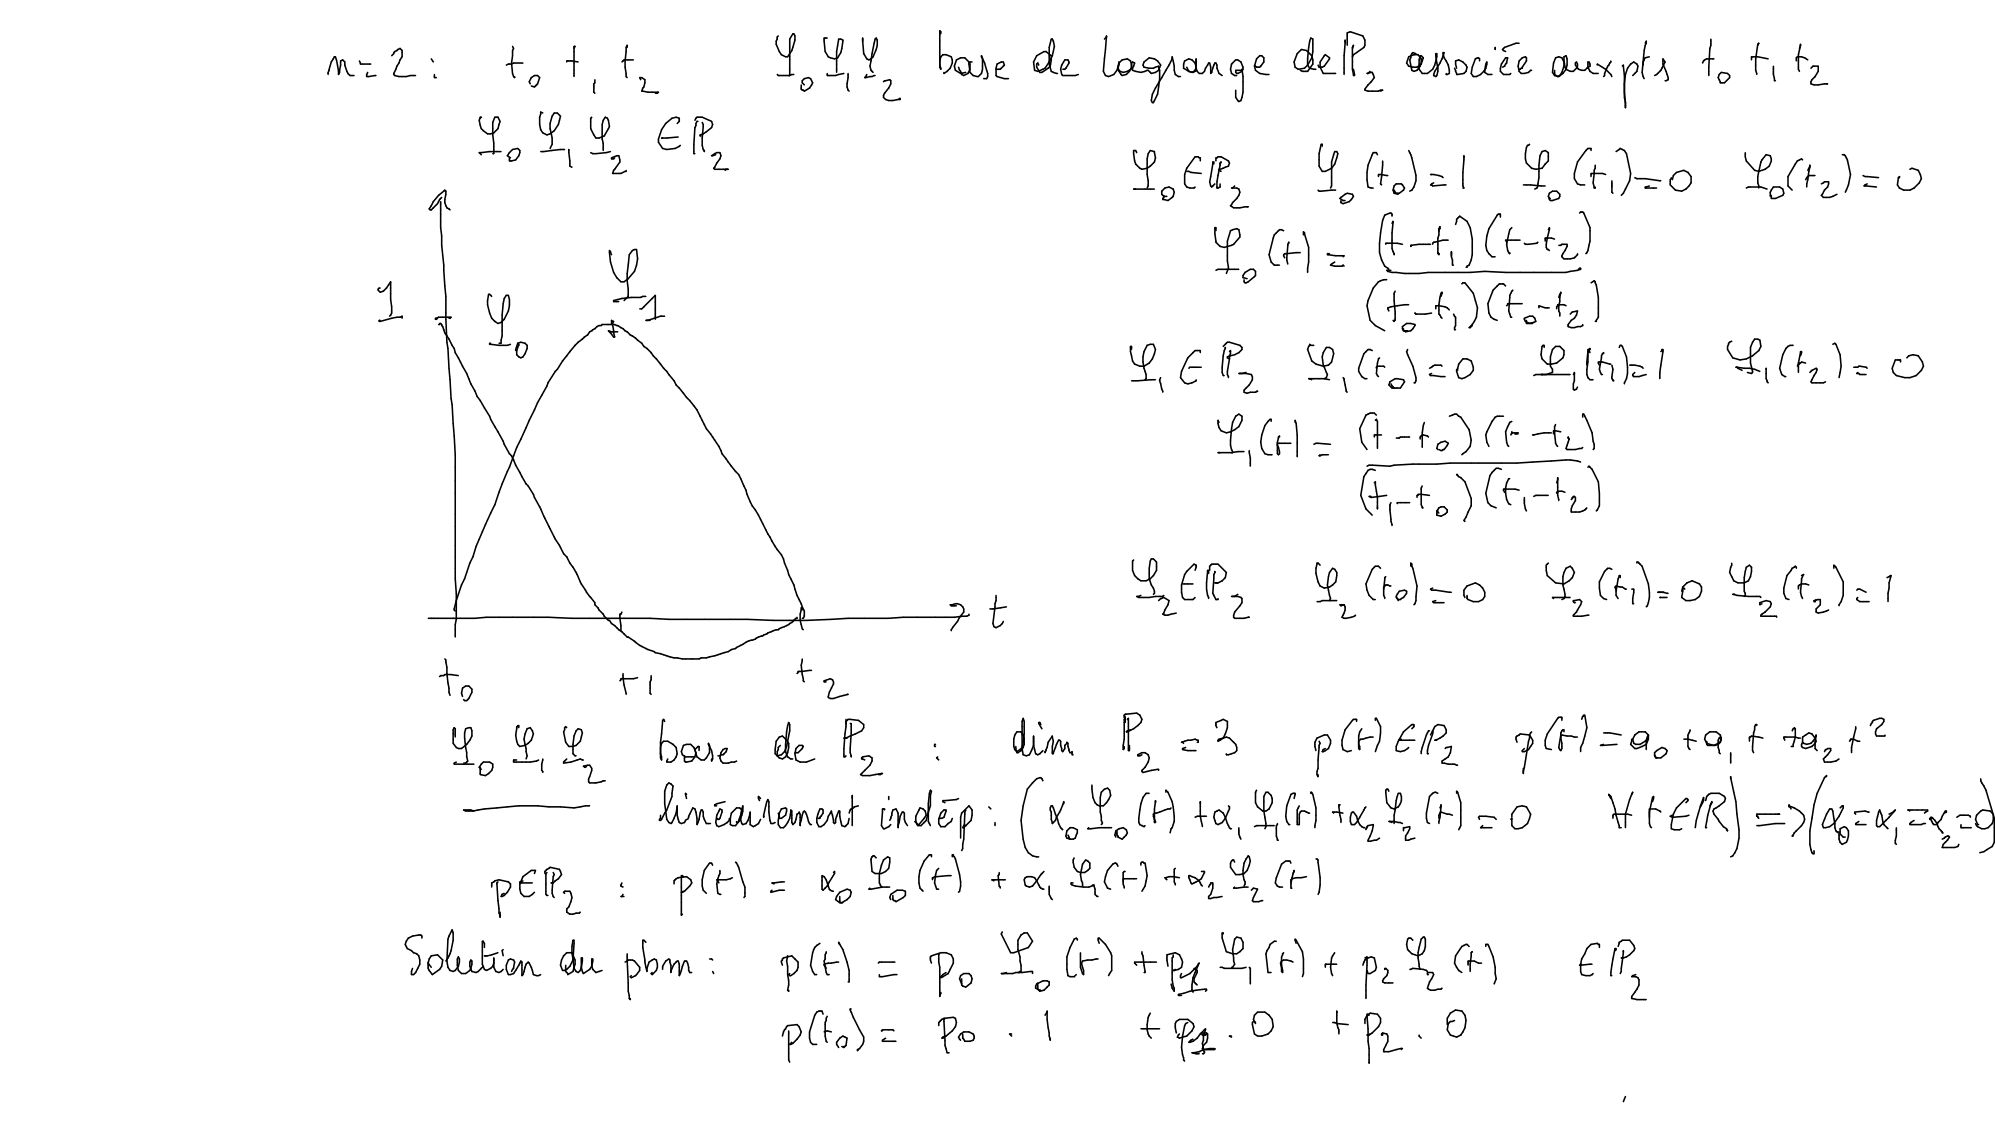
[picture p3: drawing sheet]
<svg xmlns="http://www.w3.org/2000/svg" width="598mm" height="339mm" viewBox="0 0 598 339" stroke-linecap="round" stroke-linejoin="round" font-family="sans-serif">
<g fill="#000">
<path d="M99.8 17.5l.2-.1 .2 .4-.9 1-.2-.3z" fill-rule="evenodd"/>
<path d="M100.1 16.9l.4 .1-.5 .9-.3-.2z" fill-rule="evenodd"/>
<path d="M100 17l.3-.2 .5 .2-.2 .3z" fill-rule="evenodd"/>
<path d="M100.6 16.8l.5 1.1-.2 .3-.5-1.1z" fill-rule="evenodd"/>
<path d="M100.9 17.7l.2 .2 .3 1.6-.2 .3-.2-.2-.3-1.6z" fill-rule="evenodd"/>
<path d="M101 19.5l.2-.2 .2 .2 .4 1.9-.3 .2-.2-.2z" fill-rule="evenodd"/>
<path d="M101.9 18.3l.3-.3 .2 .3v1.2l-.2 .3-.3-.3z" fill-rule="evenodd"/>
<path d="M102 18.1l.8-.4 .2 .3-.8 .5z" fill-rule="evenodd"/>
<path d="M102.8 17.7l.8 .8-.2 .3-.8-.7z" fill-rule="evenodd"/>
<path d="M103.2 19.5l.2-.2 .2 .2 .7 1.8-.3 .3z" fill-rule="evenodd"/>
<path d="M103.4 18.4l.2 .2v.9l-.2 .3-.2-.3v-.9z" fill-rule="evenodd"/>
<path d="M107.5 18.3l.3-.3 .2 .2 .3 .7-.2 .2z" fill-rule="evenodd"/>
<path d="M108.1 19h.6l.3 .2-.3 .3h-.6l-.2-.3z" fill-rule="evenodd"/>
<path d="M107.9 18.9l.2-.2 .2 .2-.2 .6z" fill-rule="evenodd"/>
<path d="M108.7 19h2.2l.2 .2-.2 .3h-2.2l-.2-.3z" fill-rule="evenodd"/>
<path d="M110.9 19l.6 .2-.6 .3-.2-.3z" fill-rule="evenodd"/>
<path d="M117.9 15.9l.4 .3-.8 .8-.2-.4z" fill-rule="evenodd"/>
<path d="M118.1 15.5l.2 .3-.2 .5-.2-.2z" fill-rule="evenodd"/>
<path d="M117.9 15.6l.4-.3 .3 .2-.4 .5z" fill-rule="evenodd"/>
<path d="M118.2 15.3l.8-.4 .3 .3-.9 .5z" fill-rule="evenodd"/>
<path d="M118.9 15l.4-.4 .3 .2-.5 .6z" fill-rule="evenodd"/>
<path d="M119.2 14.7l.8-.4 .2 .2-.9 .6z" fill-rule="evenodd"/>
<path d="M118.8 19.8l.2-.2 .3 .2-.6 1.2-.2-.2z" fill-rule="evenodd"/>
<path d="M119.5 18.8l.2-.1 .1 .3-.8 1.1-.2-.4z" fill-rule="evenodd"/>
<path d="M120 14.3l.8 .8-.2 .3-.8-.8z" fill-rule="evenodd"/>
<path d="M119.7 17.9l.3-.2 .2 .3-.5 1.1-.3-.2z" fill-rule="evenodd"/>
<path d="M120.4 16.9l.2-.1 .2 .4-.8 1-.2-.4z" fill-rule="evenodd"/>
<path d="M120.4 15.2l.2-.3 .2 .3v.6l-.2 .2-.2-.2z" fill-rule="evenodd"/>
<path d="M120.4 15.8l.2-.3 .2 .3v1.2l-.2 .3-.2-.3z" fill-rule="evenodd"/>
<path d="M129.1 17.7l.2-.3 .2 .1 .7 1-.2 .3z" fill-rule="evenodd"/>
<path d="M151.7 19.4l.8-.4 .2 .2-.9 .6z" fill-rule="evenodd"/>
<path d="M152.5 19l.5 .2-.5 .3-.3-.3z" fill-rule="evenodd"/>
<path d="M152.8 19h.6l.2 .2-.2 .3h-.6l-.3-.3z" fill-rule="evenodd"/>
<path d="M153.2 19l.8-.3 .3 .2-.9 .6z" fill-rule="evenodd"/>
<path d="M153.2 18.9l.2-.2 .2 .2 .4 3.1-.3 .3-.2-.2z" fill-rule="evenodd"/>
<path d="M153.7 13.7l.5 .7-.2 .4-.5-.8z" fill-rule="evenodd"/>
<path d="M153.5 16.7l.2-.2 .3 .2-.4 2.2-.2 .2-.2-.2z" fill-rule="evenodd"/>
<path d="M153.5 15.2l.2-.3 .3 .3v.6l-.3 .2-.2-.2z" fill-rule="evenodd"/>
<path d="M153.7 15.5l.3 .3v.9l-.3 .3-.2-.3v-.9z" fill-rule="evenodd"/>
<path d="M154 18.7h2.8l.3 .2-.3 .2h-2.8l-.2-.2z" fill-rule="evenodd"/>
<path d="M153.9 14.4l.4 .1-.6 .9-.2-.2z" fill-rule="evenodd"/>
<path d="M169.7 18.3l.3-.3 .2 .3-.2 .5z" fill-rule="evenodd"/>
<path d="M170 18l.5 .3-.5 .2-.3-.2z" fill-rule="evenodd"/>
<path d="M170.3 18l.5 .3-.5 .2-.3-.2z" fill-rule="evenodd"/>
<path d="M170.6 18h.6l.3 .3-.3 .2h-.6l-.2-.2z" fill-rule="evenodd"/>
<path d="M171.2 18l.6 .3-.6 .2-.2-.2z" fill-rule="evenodd"/>
<path d="M171.3 18.3l.3-.2 1.8 .3 .2 .2-.2 .2-1.9-.3z" fill-rule="evenodd"/>
<path d="M172.3 13.7l.4 .2-.5 .9-.3-.3z" fill-rule="evenodd"/>
<path d="M172.2 13.7l.2 .2-.2 .6-.3-.3z" fill-rule="evenodd"/>
<path d="M171.9 14.2l.3-.2 .2 .2v1.3l-.2 .2-.3-.2z" fill-rule="evenodd"/>
<path d="M171.9 15.5l.3-.3 .2 .3v3.4l-.2 .2-.3-.2z" fill-rule="evenodd"/>
<path d="M171.9 18.9l.3-.2 .2 .2v2.2l-.2 .2-.3-.2z" fill-rule="evenodd"/>
<path d="M172.2 13.7l.5 .2-.5 .2-.3-.2z" fill-rule="evenodd"/>
<path d="M186.4 18.4l.4-.3 .3 .2-.5 .5z" fill-rule="evenodd"/>
<path d="M187 17.8l.4 .3-.6 .4-.2-.3z" fill-rule="evenodd"/>
<path d="M187.2 17.7l.5 .3-.5 .2-.3-.2z" fill-rule="evenodd"/>
<path d="M187.5 17.7h.9l.2 .3-.2 .2h-.9l-.3-.2z" fill-rule="evenodd"/>
<path d="M187.5 18l.2 .3v1.9l-.2 .2-.3-.2v-1.9z" fill-rule="evenodd"/>
<path d="M188.1 13.7l.2 .2-.2 .6-.2-.3z" fill-rule="evenodd"/>
<path d="M187.9 13.6l.2-.2 .2 .2-.2 .5z" fill-rule="evenodd"/>
<path d="M187.5 15.4l.3-.2 .2 .3-.3 2.8-.2 .2-.3-.2z" fill-rule="evenodd"/>
<path d="M187.5 14.2l.3-.2 .2 .2v1.3l-.2 .2-.3-.2z" fill-rule="evenodd"/>
<path d="M187.9 13.4l.4 .2-.5 .9-.3-.3z" fill-rule="evenodd"/>
<path d="M188.4 17.7h1.6l.2 .3-.2 .2h-1.6l-.2-.2z" fill-rule="evenodd"/>
<path d="M232.8 13l1.1 2.4-.2 .3-1.1-2.3z" fill-rule="evenodd"/>
<path d="M232.5 12.3l.3-.2 .2 .2v1l-.2 .2-.3-.2z" fill-rule="evenodd"/>
<path d="M232.9 11.6l.4 .1-.5 .9-.3-.3z" fill-rule="evenodd"/>
<path d="M233.1 10.9l.2 .2-.2 .5-.2-.2z" fill-rule="evenodd"/>
<path d="M232.9 11.4l.2-.2 .2 .2-.2 .6z" fill-rule="evenodd"/>
<path d="M232.9 10.9l.4-.3 .3 .2-.4 .5z" fill-rule="evenodd"/>
<path d="M233.5 15.5l.2-.3 .2 .1 .7 1-.3 .3z" fill-rule="evenodd"/>
<path d="M234.3 16.2l1.5 .8-.3 .2-1.3-.6-.1-.2z" fill-rule="evenodd"/>
<path d="M235.6 16.8h.6l.3 .2-.3 .3h-.6l-.2-.3z" fill-rule="evenodd"/>
<path d="M237.3 15l.2-.1 .2 .4-1.5 2-.2-.4z" fill-rule="evenodd"/>
<path d="M236.8 11.5l.3 .2v1l-.3 .2-.2-.2v-1z" fill-rule="evenodd"/>
<path d="M236.8 12.4l.3 .3v4.3l-.3 .3-.2-.3v-4.3z" fill-rule="evenodd"/>
<path d="M236.6 17l.2-.2 .3 .2v1l-.3 .2-.2-.2z" fill-rule="evenodd"/>
<path d="M236.8 17.7l.3 .3v2.5l-.3 .2-.2-.2v-2.5z" fill-rule="evenodd"/>
<path d="M237.6 14.1l.2-.1 .2 .2-.5 1.2-.3-.2z" fill-rule="evenodd"/>
<path d="M238.2 12l.2-.2 .2 .3-.6 2.2-.2 .2-.2-.3z" fill-rule="evenodd"/>
<path d="M237.6 10l.2-.1 .2 .4-1.2 1.7-.2-.4z" fill-rule="evenodd"/>
<path d="M237.8 9.9l.5 .3-.5 .2-.3-.2z" fill-rule="evenodd"/>
<path d="M238.4 10.5l.2 .3v1.2l-.2 .3-.2-.3v-1.2z" fill-rule="evenodd"/>
<path d="M238.1 9.9l.5 .8-.2 .3-.5-.7z" fill-rule="evenodd"/>
<path d="M246.9 12.3l.3-.2 .2 .2 .3 3.2-.2 .2-.3-.2z" fill-rule="evenodd"/>
<path d="M246.9 11.4l.3-.2 .2 .2-.2 .6z" fill-rule="evenodd"/>
<path d="M246.9 11.7l.3-.2 .2 .2v.6l-.2 .3-.3-.3z" fill-rule="evenodd"/>
<path d="M246.9 11.4l.3-.2 .5 .2-.2 .2z" fill-rule="evenodd"/>
<path d="M247.2 15.5l.3-.3 .2 .1 .9 1.6-.2 .4z" fill-rule="evenodd"/>
<path d="M247.2 11.4l.3-.2 .5 .2-.2 .2z" fill-rule="evenodd"/>
<path d="M247.8 11.2l.5 .2-.5 .2-.3-.2z" fill-rule="evenodd"/>
<path d="M248.2 17l.3-.2 .8 .5-.4 .3z" fill-rule="evenodd"/>
<path d="M249 17.1l1.3 .3 .2 .3-.2 .2-1.3-.3-.2-.3z" fill-rule="evenodd"/>
<path d="M250.2 17.4l1-.3 .3 .2-1.2 .6-.3-.2z" fill-rule="evenodd"/>
<path d="M252 15.7l.2-.2 .2 .4-1.2 1.7-.2-.4z" fill-rule="evenodd"/>
<path d="M250.7 15.5l.2-.3 .2 .3v2.8l-.2 .2-.2-.2z" fill-rule="evenodd"/>
<path d="M250.7 18.3l.2-.3 .2 .3v.9l-.2 .3-.2-.3z" fill-rule="evenodd"/>
<path d="M250.9 19l.2 .2v1.6l-.2 .2-.2-.2v-1.6z" fill-rule="evenodd"/>
<path d="M251 13.6l.2-.2 .3 .2-.4 1.9-.2 .2-.2-.2z" fill-rule="evenodd"/>
<path d="M251.3 11.7l.2-.2 .3 .2-.3 1.9-.3 .2-.2-.2z" fill-rule="evenodd"/>
<path d="M252.2 14.5l.3-.2 .2 .2-.3 1.3-.2 .2-.3-.2z" fill-rule="evenodd"/>
<path d="M251.5 11.5h.7l.2 .2-.2 .3h-.7l-.2-.3z" fill-rule="evenodd"/>
<path d="M252.6 12.3l.2-.2 .2 .2-.3 2.3-.2 .2-.3-.3z" fill-rule="evenodd"/>
<path d="M252.8 11.8l.2 .2-.2 .6-.3-.3z" fill-rule="evenodd"/>
<path d="M252.2 11.5l.8 .5-.2 .3-.7-.4-.2-.2z" fill-rule="evenodd"/>
<path d="M258.5 11.4l.2-.2 .3 .2v.9l-.3 .3-.2-.3z" fill-rule="evenodd"/>
<path d="M258.5 12.3l.2-.2 .3 .2 .3 3.8-.3 .2-.2-.2z" fill-rule="evenodd"/>
<path d="M258.5 11.4l.2-.2 .3 .2-.3 .6z" fill-rule="evenodd"/>
<path d="M258.7 11.5l.3 .2v.6l-.3 .3-.2-.3v-.6z" fill-rule="evenodd"/>
<path d="M258.8 16.1l.2-.2 .2 .1 1 1.5-.2 .4z" fill-rule="evenodd"/>
<path d="M259.7 17.7l.4-.3 .7 .6-.3 .2z" fill-rule="evenodd"/>
<path d="M260.4 17.8l.8-.4 .3 .3-.9 .5z" fill-rule="evenodd"/>
<path d="M261.1 17.5l.7-.7 .3 .2-.8 .9z" fill-rule="evenodd"/>
<path d="M260.9 19.6l.5 1.4-.2 .3-.5-1.4z" fill-rule="evenodd"/>
<path d="M261 18.2l.2-.2 .3 .3-.4 1.6-.2 .2-.2-.3z" fill-rule="evenodd"/>
<path d="M262.6 14.8l.2-.2 .2 .3-1.2 2.4-.2-.4z" fill-rule="evenodd"/>
<path d="M261.3 16.1l.2-.2 .3 .2-.3 2.2-.3 .2-.2-.2z" fill-rule="evenodd"/>
<path d="M261.9 12.9l.3-.2 .2 .3-.6 3.1-.3 .2-.2-.3z" fill-rule="evenodd"/>
<path d="M262.9 13.5l.2-.1 .2 .2-.3 1.3-.2 .2-.3-.3z" fill-rule="evenodd"/>
<path d="M262.2 11.7l.3-.2 .2 .2-.3 1.3-.2 .2-.3-.2z" fill-rule="evenodd"/>
<path d="M263.1 11.8l.2 .2v1.6l-.2 .2-.2-.2v-1.6z" fill-rule="evenodd"/>
<path d="M262.5 11.4l.3-.2 .2 .1 .3 .7-.2 .3z" fill-rule="evenodd"/>
<path d="M262.6 11.2l.4 .3-.5 .5-.2-.4z" fill-rule="evenodd"/>
<path d="M281.6 18.3l.2-.3 .3 .3v1.2l-.3 .3-.2-.3z" fill-rule="evenodd"/>
<path d="M281.9 17l.3-.2 .2 .2-.3 1.3-.3 .2-.2-.2z" fill-rule="evenodd"/>
<path d="M281.9 9.5l.3-.2 .2 .2v.7l-.2 .2-.3-.2z" fill-rule="evenodd"/>
<path d="M282.6 16.2l.4 .3-.8 .8-.3-.4z" fill-rule="evenodd"/>
<path d="M281.6 9.2l.3-.2 .5 .5-.3 .2z" fill-rule="evenodd"/>
<path d="M281.6 19.5l.2-.2 .3 .2 .3 1-.2 .2z" fill-rule="evenodd"/>
<path d="M281.6 9.2l.2-.2 .3 .2v1.3l-.3 .2-.2-.2z" fill-rule="evenodd"/>
<path d="M281.8 10.2l.3 .3v1.8l-.3 .3-.2-.3v-1.8z" fill-rule="evenodd"/>
<path d="M281.6 12.3l.2-.2 .3 .2v2.5l-.3 .3-.2-.3z" fill-rule="evenodd"/>
<path d="M281.6 14.8l.2-.2 .3 .2v3.5l-.3 .2-.2-.2z" fill-rule="evenodd"/>
<path d="M281.6 18.3l.2-.3 .3 .3v1.2l-.3 .3-.2-.3z" fill-rule="evenodd"/>
<path d="M282.8 16.2h.9l.3 .2-.3 .2h-.9l-.3-.2z" fill-rule="evenodd"/>
<path d="M283.7 16.2l1.8 .8-.3 .2-1.6-.6-.1-.2z" fill-rule="evenodd"/>
<path d="M285.1 17l.2-.2 .2 .2 .3 1-.2 .2z" fill-rule="evenodd"/>
<path d="M285.4 18.8l.2-.1 .2 .3-.8 1.7-.2-.3z" fill-rule="evenodd"/>
<path d="M285.6 17.7l.2 .3v.9l-.2 .2-.2-.2v-.9z" fill-rule="evenodd"/>
<path d="M286 19.8l.2-.2 .2 .2 .4 1.3-.3 .2-.2-.1z" fill-rule="evenodd"/>
<path d="M286.6 17.9l.2-.2 .3 .3-.9 2.1-.2-.3z" fill-rule="evenodd"/>
<path d="M286.7 17.8l1.3-.7 .3 .2-1.3 .9-.4-.2z" fill-rule="evenodd"/>
<path d="M288.1 17.1h1.2l.3 .2-.3 .3h-1.2l-.2-.3z" fill-rule="evenodd"/>
<path d="M289.3 17.1l1.5 1.3-.2 .4-1.4-1.3z" fill-rule="evenodd"/>
<path d="M290.6 18.4l.5 .7-.2 .4-.5-.8z" fill-rule="evenodd"/>
<path d="M290.6 19l.2 .2 .3 2.5-.2 .3-.2-.3-.3-2.5z" fill-rule="evenodd"/>
<path d="M290.4 18.9l.2-.2 .2 .2-.2 .6z" fill-rule="evenodd"/>
<path d="M290.4 18.7l.4-.3 .3 .2-.4 .5z" fill-rule="evenodd"/>
<path d="M290.9 18.4h.6l.3 .2-.3 .2h-.6l-.2-.2z" fill-rule="evenodd"/>
<path d="M294.3 16.5l.3 .2-.3 .6-.2-.3z" fill-rule="evenodd"/>
<path d="M294.4 17.7l.3-.3 .2 .3v2.1l-.2 .3-.3-.3z" fill-rule="evenodd"/>
<path d="M294.1 17l.2-.2 .3 .1 .3 .8-.2 .2z" fill-rule="evenodd"/>
<path d="M294.3 16.5l.9 1.7-.2 .3-.9-1.7z" fill-rule="evenodd"/>
<path d="M294.7 18.3l.3-.3 .2 .2 .3 .7-.2 .2z" fill-rule="evenodd"/>
<path d="M295.1 18.9l.2-.2 .2 .1 .6 2.2-.2 .3-.2-.1z" fill-rule="evenodd"/>
<path d="M298.8 19.2l.2-.2 .3 .2-.4 1.3-.2 .2-.2-.2z" fill-rule="evenodd"/>
<path d="M298.9 19l1.3-.6 .3 .2-1.4 .8-.3-.2z" fill-rule="evenodd"/>
<path d="M300.7 19.7l.4-.4 .4 .2-.5 .6z" fill-rule="evenodd"/>
<path d="M300.3 18.4h.6l.2 .2-.2 .2h-.6l-.2-.2z" fill-rule="evenodd"/>
<path d="M300.9 18.4l.5 1.1-.2 .3-.5-1.1z" fill-rule="evenodd"/>
<path d="M310 18.4l.2 .2 .3 2.5-.2 .2-.2-.2-.4-2.5z" fill-rule="evenodd"/>
<path d="M310.7 16.6l.2-.1 .2 .3-1.1 2-.2-.3z" fill-rule="evenodd"/>
<path d="M310.9 19l.2 .2v1l-.2 .2-.2-.2v-1z" fill-rule="evenodd"/>
<path d="M311 18.9l.2-.2 .2 .1 .4 .7-.3 .3z" fill-rule="evenodd"/>
<path d="M310.7 19.1l.4-.4 .4 .2-.5 .5z" fill-rule="evenodd"/>
<path d="M310.7 16.6l2.3-1.3 .3 .2-2.3 1.4z" fill-rule="evenodd"/>
<path d="M312.9 15.5l.2-.3h.6l.3 .3-.3 .2h-.6z" fill-rule="evenodd"/>
<path d="M315.4 16.6l.2-.1 .2 .3-1.1 2-.2-.3z" fill-rule="evenodd"/>
<path d="M315.1 17.9l.2-.2 .2 .3-.3 1.9-.2 .2-.3-.3z" fill-rule="evenodd"/>
<path d="M314.7 19l.2 .2 .6 2.1-.2 .3-.2-.1-.7-2.2z" fill-rule="evenodd"/>
<path d="M314.4 14.2l.3-.2 .2 .2v2.5l-.2 .3-.3-.3z" fill-rule="evenodd"/>
<path d="M314.7 16.5l.2 .2v2.5l-.2 .3-.3-.3v-2.5z" fill-rule="evenodd"/>
<path d="M315.3 16.5l.2 .2v1.3l-.2 .2-.2-.2v-1.3z" fill-rule="evenodd"/>
<path d="M313.5 15.5l.4-.2 1.6 1.4-.4 .2z" fill-rule="evenodd"/>
<path d="M316 13.9l.2-.2 .3 .3-.7 2.8-.2 .2-.2-.3z" fill-rule="evenodd"/>
<path d="M315.1 11.7l.2-.2 .2 .3-.6 2.5-.2 .2-.3-.3z" fill-rule="evenodd"/>
<path d="M315.3 11.5l.5 .2-.5 .3-.2-.3z" fill-rule="evenodd"/>
<path d="M315.6 11.5l.5 .7-.2 .4-.5-.8z" fill-rule="evenodd"/>
<path d="M315.7 12.3l.2-.2 .2 .2 .4 1.6-.3 .2-.2-.1z" fill-rule="evenodd"/>
<path d="M318.2 19.5l.2-.2 .2 .2-.3 1.3-.2 .2-.2-.2z" fill-rule="evenodd"/>
<path d="M319.1 17.8l.2-.1 .2 .4-1.1 1.7-.2-.4z" fill-rule="evenodd"/>
<path d="M319.3 17.7h1l.2 .3-.2 .2h-1l-.2-.2z" fill-rule="evenodd"/>
<path d="M320.6 18.4l.2 .2-.2 .5-.2-.2z" fill-rule="evenodd"/>
<path d="M320.3 17.7l.5 .8-.2 .3-.5-.7z" fill-rule="evenodd"/>
<path d="M331.1 11.6l.7-.7 .3 .2-.8 .8z" fill-rule="evenodd"/>
<path d="M331 17.6l.2-.2 .3 .3-.4 3.7-.2 .2-.2-.2z" fill-rule="evenodd"/>
<path d="M331.8 10.5l.3 .3-.3 .5-.2-.2z" fill-rule="evenodd"/>
<path d="M331.3 14.8l.2-.2 .3 .2-.3 2.9-.3 .2-.2-.2z" fill-rule="evenodd"/>
<path d="M331.6 10.8l.2-.3 .3 .3-.3 4.1-.3 .2-.2-.3z" fill-rule="evenodd"/>
<path d="M335.6 18.4l.2 .2v.6l-.2 .3-.2-.3v-.6z" fill-rule="evenodd"/>
<path d="M335.4 18.5l.2-.1 .2 .2-.3 1.6-.2 .2-.2-.2z" fill-rule="evenodd"/>
<path d="M335.4 18.9l.2-.2 .2 .2-.3 1.9-.2 .2-.2-.2z" fill-rule="evenodd"/>
<path d="M336.4 17.8l.4 .3-1.2 1-.2-.3z" fill-rule="evenodd"/>
<path d="M336.5 17.7l1.6-.3 .2 .3-.2 .2-1.6 .3-.2-.2z" fill-rule="evenodd"/>
<path d="M337.9 17.7l.3-.2 1.1 .8-.4 .2z" fill-rule="evenodd"/>
<path d="M338.8 18.3l.2-.3 .3 .2 .3 1-.3 .3z" fill-rule="evenodd"/>
<path d="M339.3 19.6l.6 1.4-.2 .3-.6-1.4z" fill-rule="evenodd"/>
<path d="M339.1 18.9l.2-.2 .3 .2v.9l-.3 .3-.2-.3z" fill-rule="evenodd"/>
<path d="M340.1 18.8l.2-.1 .2 .2-.5 1.2-.3-.3z" fill-rule="evenodd"/>
<path d="M339.5 18.4l.4 .3-.6 .4-.2-.3z" fill-rule="evenodd"/>
<path d="M339.7 18.4l.8 .5-.2 .2-.7-.3-.2-.2z" fill-rule="evenodd"/>
<path d="M342.6 19.5l.2-.2 .2 .1 .3 .8-.2 .2z" fill-rule="evenodd"/>
<path d="M342.9 20.2l.2-.3 1.6 .3 .2 .3-.3 .2-1.5-.3z" fill-rule="evenodd"/>
<path d="M342.9 18.5l.2-.1 .2 .2-.5 1.2-.2-.3z" fill-rule="evenodd"/>
<path d="M343 18.4l1.6-1.3 .3 .2-1.7 1.5-.3-.2z" fill-rule="evenodd"/>
<path d="M344.7 17.1l1.6 .3 .2 .3-.3 .2-1.6-.3-.2-.3z" fill-rule="evenodd"/>
<path d="M346.5 19.9l1-.3 .2 .2-1.2 .6-.2-.2z" fill-rule="evenodd"/>
<path d="M346 17.7l.4-.2 1 .8-.4 .2z" fill-rule="evenodd"/>
<path d="M347.2 19.8l.3-.2 .2 .2-.2 .6z" fill-rule="evenodd"/>
<path d="M346.9 18.3l.4-.2 1 1.4-.2 .3z" fill-rule="evenodd"/>
<path d="M351.4 17.5l.1-.1 .2 .4-1.1 2-.2-.4z" fill-rule="evenodd"/>
<path d="M351.5 16.8l.3 .2v.7l-.3 .2-.2-.2v-.7z" fill-rule="evenodd"/>
<path d="M351.5 16.8l.6 1.4-.3 .3-.5-1.4z" fill-rule="evenodd"/>
<path d="M351.6 18.3l.2-.3 .3 .2 .3 1.6-.2 .3-.3-.2z" fill-rule="evenodd"/>
<path d="M351.9 19.8l.3-.2 .2 .2v1.3l-.2 .2-.3-.2z" fill-rule="evenodd"/>
<path d="M354.7 19.2l.3-.2 .2 .2v1.3l-.2 .2-.3-.2z" fill-rule="evenodd"/>
<path d="M355.1 18.2l.2-.2 .2 .3-.5 1.2-.3-.3z" fill-rule="evenodd"/>
<path d="M355.1 18.1l1.3-.7 .4 .3-1.4 .8-.3-.2z" fill-rule="evenodd"/>
<path d="M356.3 17.7l.3-.3 1.1 .6-.3 .2z" fill-rule="evenodd"/>
<path d="M357.2 18l.4-.2 1 1.1-.3 .2z" fill-rule="evenodd"/>
<path d="M358.7 18.4l.3 .2v.9l-.3 .3-.2-.3v-.9z" fill-rule="evenodd"/>
<path d="M358.7 17.4l.3 .3v.9l-.3 .2-.2-.2v-.9z" fill-rule="evenodd"/>
<path d="M358.7 17.4l.3 .3-.3 .5-.2-.2z" fill-rule="evenodd"/>
<path d="M358.7 17.7l.3 .3v.6l-.3 .2-.2-.2v-.6z" fill-rule="evenodd"/>
<path d="M358.7 18.4l.3 .2v1.9l-.3 .2-.2-.2v-1.9z" fill-rule="evenodd"/>
<path d="M362.3 18.7l.4 .2-.5 .9-.3-.3z" fill-rule="evenodd"/>
<path d="M362.5 18.7l.5 .2-.5 .2-.3-.2z" fill-rule="evenodd"/>
<path d="M362.6 18.9l.2-.2 .2 .1 .3 1.4-.2 .2-.2-.2z" fill-rule="evenodd"/>
<path d="M364.2 18.7l.4 .2-.6 .9-.2-.3z" fill-rule="evenodd"/>
<path d="M364.1 18.9l.2-.2 .6 .2-.2 .2z" fill-rule="evenodd"/>
<path d="M364.7 18.7l.5 .7-.2 .4-.5-.8z" fill-rule="evenodd"/>
<path d="M364.7 19.5l.3-.2 .2 .2v1l-.2 .2-.3-.2z" fill-rule="evenodd"/>
<path d="M369.1 19.2l.2-.2 .3 .2-.3 1.6-.3 .2-.2-.2z" fill-rule="evenodd"/>
<path d="M370.4 17.8l.4 .3-1.5 1.4-.2-.4z" fill-rule="evenodd"/>
<path d="M370.6 17.7h.6l.3 .3-.3 .2h-.6l-.2-.2z" fill-rule="evenodd"/>
<path d="M371 18l.4-.2 1 .8-.4 .2z" fill-rule="evenodd"/>
<path d="M376 19.5l.3-.2 .8 .9-.3 .2z" fill-rule="evenodd"/>
<path d="M376 19.8l.2-.2 .3 .2 .3 1.3-.3 .2-.2-.1z" fill-rule="evenodd"/>
<path d="M376.6 20.2l.2-.3 .6 .3-.2 .2z" fill-rule="evenodd"/>
<path d="M376.6 17.6l.2-.2 .3 .3-.7 2.2-.2 .2-.2-.3z" fill-rule="evenodd"/>
<path d="M376.9 20.2l.3-.3 .5 .3-.2 .2z" fill-rule="evenodd"/>
<path d="M377.5 19.9l.5 .3-.5 .2-.3-.2z" fill-rule="evenodd"/>
<path d="M377.9 19.7l.4 .2-.5 .5-.2-.3z" fill-rule="evenodd"/>
<path d="M378.8 18.5l.2-.1 .2 .3-1.1 1.4-.2-.4z" fill-rule="evenodd"/>
<path d="M376.7 17.5l1-1 .3 .2-1.1 1.2z" fill-rule="evenodd"/>
<path d="M377.8 16.5h.6l.2 .2-.2 .3h-.6l-.2-.3z" fill-rule="evenodd"/>
<path d="M378.8 17.3l.2-.2 .3 .2v1.3l-.3 .2-.2-.2z" fill-rule="evenodd"/>
<path d="M378.2 16.7l.3-.2 .8 .8-.4 .3z" fill-rule="evenodd"/>
<path d="M388.1 18.4l.2 .1 .3 1.6-.2 .3-.2-.2-.3-1.6z" fill-rule="evenodd"/>
<path d="M388.2 20.2l.3-.2 1.1 .8-.4 .2z" fill-rule="evenodd"/>
<path d="M388.8 16l.2-.1 .3 .3-1.2 2.6-.2-.3z" fill-rule="evenodd"/>
<path d="M388.9 15.9l1.3-1.3 .3 .2-1.4 1.5z" fill-rule="evenodd"/>
<path d="M390.1 14.8l.2-.2 1.6 .3 .2 .3-.3 .2-1.6-.3z" fill-rule="evenodd"/>
<path d="M393.3 17.1l.3 .4-1.4 2.3-.2-.4z" fill-rule="evenodd"/>
<path d="M391.9 19.5l.3-.2 .2 .1 .6 1-.2 .3z" fill-rule="evenodd"/>
<path d="M391.9 17.7l.3-.3 .2 .3v1.8l-.2 .3-.3-.3z" fill-rule="evenodd"/>
<path d="M392.2 14.2l.3-.2 .2 .2-.3 3.5-.2 .2-.3-.2z" fill-rule="evenodd"/>
<path d="M392.6 12.3l.2-.2 .2 .2-.3 2-.2 .2-.3-.3z" fill-rule="evenodd"/>
<path d="M393.5 15.4l.2-.2 .3 .3-.4 1.9-.2 .2-.2-.3z" fill-rule="evenodd"/>
<path d="M391.8 14.9l1.8 1.7-.2 .4-1.7-1.7z" fill-rule="evenodd"/>
<path d="M392.9 11.3l.2-.1 .2 .2-.5 1.2-.2-.3z" fill-rule="evenodd"/>
<path d="M393.7 17.7l.3 .3v1.2l-.3 .3-.2-.3v-1.2z" fill-rule="evenodd"/>
<path d="M393.7 13l.3 .3v2.2l-.3 .2-.2-.2v-2.2z" fill-rule="evenodd"/>
<path d="M393.7 11.5l.3 .2v1.6l-.3 .2-.2-.2v-1.6z" fill-rule="evenodd"/>
<path d="M393.4 16.5l.6 1.4-.3 .3-.5-1.4z" fill-rule="evenodd"/>
<path d="M393.1 11.2l.9 .5-.3 .3-.7-.4-.1-.2z" fill-rule="evenodd"/>
<path d="M395.3 19.3l.5 .8-.2 .3-.5-.8z" fill-rule="evenodd"/>
<path d="M395.4 20.2l.2-.3 .5 .3-.2 .2z" fill-rule="evenodd"/>
<path d="M395.7 20.2l.2-.3 .6 .3-.3 .2z" fill-rule="evenodd"/>
<path d="M395.7 18.6l.2-.2 .2 .2v1.6l-.2 .2-.2-.2z" fill-rule="evenodd"/>
<path d="M396.2 19.9l.6 .3-.6 .2-.2-.2z" fill-rule="evenodd"/>
<path d="M396.4 20l.8-.4 .2 .2-.9 .6z" fill-rule="evenodd"/>
<path d="M398.5 17.5l.2-.1 .2 .4-1.7 2.3-.2-.4z" fill-rule="evenodd"/>
<path d="M397 16.6l.2-.1 .2 .3-1.5 2-.2-.3z" fill-rule="evenodd"/>
<path d="M397.3 16.2l.4 .3-.5 .5-.3-.4z" fill-rule="evenodd"/>
<path d="M398.7 17.1l.3 .2-.3 .6-.2-.2z" fill-rule="evenodd"/>
<path d="M397.5 16.2l1.5 1.1-.4 .2-1.3-.9z" fill-rule="evenodd"/>
<path d="M403.4 11.8l.2 .2v.7l-.2 .2-.2-.2v-.7z" fill-rule="evenodd"/>
<path d="M403.1 16.5l.2 .2v3.8l-.2 .2-.2-.2v-3.8z" fill-rule="evenodd"/>
<path d="M403.2 12.9l.2-.2 .2 .3-.3 3.7-.2 .3-.2-.3z" fill-rule="evenodd"/>
<path d="M403.4 11.8l.2 .2-.2 .6-.2-.3z" fill-rule="evenodd"/>
<path d="M403.4 12.1l.2 .2v.7l-.2 .2-.2-.2v-.7z" fill-rule="evenodd"/>
<path d="M403.8 11.7l.2-.2 .3 .2v1.9l-.3 .2-.2-.2z" fill-rule="evenodd"/>
<path d="M403.8 10.8l.2-.3 .3 .3v.9l-.3 .3-.2-.3z" fill-rule="evenodd"/>
<path d="M403.8 10.5l.2-.3 .3 .3-.3 .5z" fill-rule="evenodd"/>
<path d="M403.8 9.8l.2-.2 .3 .2v.7l-.3 .2-.2-.2z" fill-rule="evenodd"/>
<path d="M404 9.6l1-.3 .2 .2-1.2 .6-.2-.3z" fill-rule="evenodd"/>
<path d="M404.7 9.5l.3-.2 3.8 1.3 .2 .2-.3 .2-3.8-1.2z" fill-rule="evenodd"/>
<path d="M405.7 13.5l.2-.1 .2 .2-.5 1.2-.2-.3z" fill-rule="evenodd"/>
<path d="M405.6 14l.2 .2v4.4l-.2 .2-.2-.2v-4.4z" fill-rule="evenodd"/>
<path d="M405.6 18.4l.2 .2v2.2l-.2 .2-.2-.2v-2.2z" fill-rule="evenodd"/>
<path d="M405.7 13.4l.4 .2-.5 .9-.2-.3z" fill-rule="evenodd"/>
<path d="M405.7 16.2l.4 .2-.5 .9-.2-.3z" fill-rule="evenodd"/>
<path d="M405.8 16.2l1-.6 .3 .2-1.1 .8-.3-.2z" fill-rule="evenodd"/>
<path d="M408.5 10.8l.2-.3 .2 .2 .7 1.2-.2 .4z" fill-rule="evenodd"/>
<path d="M406.7 15.6l2.2-1.6 .4 .2-2.3 1.8-.4-.2z" fill-rule="evenodd"/>
<path d="M409.2 13.4l.4 .2-.6 .9-.2-.3z" fill-rule="evenodd"/>
<path d="M409.4 11.8l.2 .2v1.6l-.2 .2-.3-.2v-1.6z" fill-rule="evenodd"/>
<path d="M421.9 18.7l.8 1.1-.2 .3-.9-1.1z" fill-rule="evenodd"/>
<path d="M422.2 19.8l.3-.2 1.5 .6-.3 .2z" fill-rule="evenodd"/>
<path d="M422.3 17l.2-.2 .2 .3-.8 2-.3-.3z" fill-rule="evenodd"/>
<path d="M422.6 18l.2-.3 .2 .2 .6 3.1-.2 .3-.2-.2z" fill-rule="evenodd"/>
<path d="M422.9 17.2l.4 .1-.5 .9-.2-.2z" fill-rule="evenodd"/>
<path d="M422.9 16.7l.2-.2 .2 .2v.6l-.2 .3-.2-.3z" fill-rule="evenodd"/>
<path d="M423.2 15.9l.4 .2-.5 .9-.2-.3z" fill-rule="evenodd"/>
<path d="M423.5 20.2l.2-.3h1.3l.2 .3-.2 .2h-1.3z" fill-rule="evenodd"/>
<path d="M423.6 15.6l.3 .3-.5 .4-.2-.3z" fill-rule="evenodd"/>
<path d="M422.4 16.8l1.6-.6 .3 .2-1.7 .8-.4-.2z" fill-rule="evenodd"/>
<path d="M423.5 15.8l.3-.2 1.1 .5-.3 .2z" fill-rule="evenodd"/>
<path d="M424.8 20l1.4-1 .3 .2-1.4 1.2-.4-.2z" fill-rule="evenodd"/>
<path d="M423.8 16.4l.2-.2h1.3l.2 .2-.2 .2h-1.3z" fill-rule="evenodd"/>
<path d="M426 18.8l.2-.1 .3 .2-.6 1.2-.2-.3z" fill-rule="evenodd"/>
<path d="M425.6 17.7l.2 .3v1.2l-.2 .3-.2-.3v-1.2z" fill-rule="evenodd"/>
<path d="M425.6 19l.2 .2v1.6l-.2 .2-.2-.2v-1.6z" fill-rule="evenodd"/>
<path d="M426 17.7l.2-.3 .3 .3v1.2l-.3 .2-.2-.2z" fill-rule="evenodd"/>
<path d="M426.3 18.2l.2-.2 .3 .3-.6 1.2-.2-.3z" fill-rule="evenodd"/>
<path d="M425.1 16.4l.4-.1 .9 1.3-.2 .3z" fill-rule="evenodd"/>
<path d="M425.7 16.7l.2-.2 .2 .2-.3 1.3-.2 .2-.2-.2z" fill-rule="evenodd"/>
<path d="M425.7 16.7l.2-.2 .6 .2-.3 .3z" fill-rule="evenodd"/>
<path d="M426.6 17.3l.3-.2 .2 .2-.6 1.2-.2-.2z" fill-rule="evenodd"/>
<path d="M426 16.7l.3-.2 .8 .8-.3 .3z" fill-rule="evenodd"/>
<path d="M430.4 18.2l.2-.2 .2 .3-.3 1.3-.2 .2-.2-.3z" fill-rule="evenodd"/>
<path d="M430.7 17l.2-.2 .2 .2-.3 1.3-.2 .2-.2-.2z" fill-rule="evenodd"/>
<path d="M430.7 16.1l.2-.2 .2 .2v.9l-.2 .3-.2-.3z" fill-rule="evenodd"/>
<path d="M430.6 16.5l.2 .2 .3 2.2-.2 .2-.2-.2-.3-2.1z" fill-rule="evenodd"/>
<path d="M430.6 15.9l.2 .2v.6l-.2 .3-.2-.3v-.6z" fill-rule="evenodd"/>
<path d="M430.6 15.9l.5 .2-.5 .2-.2-.2z" fill-rule="evenodd"/>
<path d="M430.7 18.9l.2-.2 .2 .2 .4 1.6-.3 .2-.2-.2z" fill-rule="evenodd"/>
<path d="M432.3 17.5l.2-.1 .2 .4-.8 1.3-.3-.3z" fill-rule="evenodd"/>
<path d="M432.6 16.6l.2-.1 .2 .2-.5 1.2-.3-.2z" fill-rule="evenodd"/>
<path d="M432.9 15.7l.2-.2 .2 .3-.5 1.2-.2-.3z" fill-rule="evenodd"/>
<path d="M432.8 15.9l.5 1.4-.2 .3-.5-1.4z" fill-rule="evenodd"/>
<path d="M432.8 15.5l.2 .3-.2 .5-.2-.2z" fill-rule="evenodd"/>
<path d="M432.8 15.5l.5 .3-.5 .2-.2-.2z" fill-rule="evenodd"/>
<path d="M432.9 17.3l.2-.2 .2 .1 .6 1-.2 .3z" fill-rule="evenodd"/>
<path d="M433.7 18l.9 1.4-.2 .4-.9-1.4z" fill-rule="evenodd"/>
<path d="M434.1 19.5l.3-.2 .2 .2 .3 1.6-.2 .2-.3-.2z" fill-rule="evenodd"/>
<path d="M436.3 19.2l.2-.2 .3 .2 .3 1.3-.2 .2-.3-.2z" fill-rule="evenodd"/>
<path d="M436.3 18.3l.2-.3 .3 .3v.9l-.3 .3-.2-.3z" fill-rule="evenodd"/>
<path d="M436.5 18.1l1-.4 .2 .3-1.2 .5-.2-.2z" fill-rule="evenodd"/>
<path d="M437.5 17.7l1.5 .9-.4 .2-1.2-.6-.2-.2z" fill-rule="evenodd"/>
<path d="M438.7 18.4l1.2 1-.2 .4-1.2-1.1z" fill-rule="evenodd"/>
<path d="M442.3 17.6l.2-.2 .2 .3-1.2 2.7-.2-.3z" fill-rule="evenodd"/>
<path d="M442.3 17.5l.8-.4 .2 .2-.8 .6z" fill-rule="evenodd"/>
<path d="M443.1 17.1l.5 .2-.5 .3-.2-.3z" fill-rule="evenodd"/>
<path d="M443.5 17.7l.2-.3 .3 .3v.6l-.3 .2-.2-.2z" fill-rule="evenodd"/>
<path d="M443.4 17.1l.5 .5-.2 .3-.5-.5z" fill-rule="evenodd"/>
<path d="M445.7 18.6l.2-.2 .2 .2v.6l-.2 .3-.2-.3z" fill-rule="evenodd"/>
<path d="M445.4 19.2l.2-.2 .2 .2-.3 1.9-.2 .2-.2-.2z" fill-rule="evenodd"/>
<path d="M445.7 18.4l.4 .2-.5 .9-.2-.3z" fill-rule="evenodd"/>
<path d="M448.2 14.2l.2-.2 .2 .2v.6l-.2 .3-.2-.3z" fill-rule="evenodd"/>
<path d="M448.2 14.2l.2-.2 .2 .2-.2 .6z" fill-rule="evenodd"/>
<path d="M448.2 14.5l.2-.2 .2 .2-.2 .6z" fill-rule="evenodd"/>
<path d="M450.4 14.7l.4-.4 .3 .2-.4 .6z" fill-rule="evenodd"/>
<path d="M450.4 20l.8-.4 .3 .2-.9 .6z" fill-rule="evenodd"/>
<path d="M450.1 19.2l.2-.2 .2 .2-.3 1.3-.2 .2-.3-.2z" fill-rule="evenodd"/>
<path d="M451.1 14.1l.3 .2-.5 .5-.2-.4z" fill-rule="evenodd"/>
<path d="M450.4 14.8l.3-.2 .4 .6-.3 .2z" fill-rule="evenodd"/>
<path d="M451.4 19.1l.4 .1-.6 .9-.2-.3z" fill-rule="evenodd"/>
<path d="M451.1 14l3.5-1.3 .3 .3-3.6 1.4-.3-.2z" fill-rule="evenodd"/>
<path d="M451.7 18.7l.4 .3-.6 .5-.2-.4z" fill-rule="evenodd"/>
<path d="M450.9 14.9l.9 .6-.3 .2-.7-.3-.1-.2z" fill-rule="evenodd"/>
<path d="M451.6 18.6l.3-.2 .2 .2-.2 .5z" fill-rule="evenodd"/>
<path d="M451.9 17.3l.3-.2 .2 .2-.3 1.4-.2 .1-.3-.2z" fill-rule="evenodd"/>
<path d="M451.3 17.2l.2-.1 .2 .4-1.4 2-.2-.4z" fill-rule="evenodd"/>
<path d="M451.3 17.3l.2-.2h.7l.2 .2-.2 .3h-.7z" fill-rule="evenodd"/>
<path d="M454.7 12.7h.9l.2 .3-.2 .2h-.9l-.3-.2z" fill-rule="evenodd"/>
<path d="M455.1 19.8l.2-.2 .2 .2 .3 1.6-.2 .2-.2-.1z" fill-rule="evenodd"/>
<path d="M455.4 18.2l.2-.2 .2 .3-.3 1.6-.2 .2-.2-.3z" fill-rule="evenodd"/>
<path d="M455.4 18.1l1-1 .4 .2-1.1 1.2z" fill-rule="evenodd"/>
<path d="M456.5 17.1l1-.3 .2 .2-1.2 .6-.2-.3z" fill-rule="evenodd"/>
<path d="M457.6 17.3l.2-.2 .2 .2v1l-.2 .2-.2-.2z" fill-rule="evenodd"/>
<path d="M457.5 16.8l.5 .5-.2 .3-.5-.5z" fill-rule="evenodd"/>
<path d="M465.7 18.9l.2-.2 .2 .2-.3 2.8-.2 .3-.2-.3z" fill-rule="evenodd"/>
<path d="M466.3 17.3l.2-.2 .3 .3-.9 1.7-.2-.3z" fill-rule="evenodd"/>
<path d="M466.5 17.1l1-.3 .2 .2-1.2 .6-.2-.3z" fill-rule="evenodd"/>
<path d="M467.2 17l.4-.2 1 .5-.3 .3z" fill-rule="evenodd"/>
<path d="M469 18.4l.3 .2v1.2l-.3 .3-.2-.3v-1.2z" fill-rule="evenodd"/>
<path d="M468.2 17.3l.2-.2 .2 .1 .6 1.3-.2 .3z" fill-rule="evenodd"/>
<path d="M469 17.7l.3 .2 .3 2.2-.2 .3-.3-.2-.3-2.2z" fill-rule="evenodd"/>
<path d="M469 16.8l.3 .2v1l-.3 .2-.2-.2v-1z" fill-rule="evenodd"/>
<path d="M469.7 17.7l.3-.3 .2 .3v1.8l-.2 .3-.3-.3z" fill-rule="evenodd"/>
<path d="M469.4 16.7l.3-.2 .2 .1 .3 1.1-.2 .2z" fill-rule="evenodd"/>
<path d="M468.9 16.9l.8-.4 .2 .2-.9 .6z" fill-rule="evenodd"/>
<path d="M472.5 19.3l1.1 1.3-.2 .4-1.1-1.3z" fill-rule="evenodd"/>
<path d="M472.5 18.7l.2 .2v.6l-.2 .3-.3-.3v-.6z" fill-rule="evenodd"/>
<path d="M472.9 19.2l.2-.2 .2 .2v.6l-.2 .3-.2-.3z" fill-rule="evenodd"/>
<path d="M472.6 18.6l.2-.2 .2 .1 .3 .7-.2 .3z" fill-rule="evenodd"/>
<path d="M472.6 18.4l.4 .3-.5 .4-.2-.3z" fill-rule="evenodd"/>
<path d="M476.2 18.4l.3 .2v.6l-.3 .3-.2-.3v-.6z" fill-rule="evenodd"/>
<path d="M476.2 19l.3 .2v1l-.3 .2-.2-.2v-1z" fill-rule="evenodd"/>
<path d="M476.2 18.4l.6 .2-.6 .2-.2-.2z" fill-rule="evenodd"/>
<path d="M476.6 19.2l.3-.2 .2 .2v.6l-.2 .3-.3-.3z" fill-rule="evenodd"/>
<path d="M476.3 18.6l.2-.2 .2 .1 .4 .7-.2 .3z" fill-rule="evenodd"/>
<path d="M478.8 19.2l.2-.2 .3 .2-.3 .6z" fill-rule="evenodd"/>
<path d="M478.8 19.2l.4-.2 2.6 1.8-.4 .2z" fill-rule="evenodd"/>
<path d="M481.9 19.8l.3-.2 .2 .3-1.2 2.4-.2-.4z" fill-rule="evenodd"/>
<path d="M482 19.7l.4-.4 .3 .2-.4 .6z" fill-rule="evenodd"/>
<path d="M482.6 18.7l.4 .2-.5 .9-.3-.3z" fill-rule="evenodd"/>
<path d="M482.9 18.4l.4 .3-.5 .4-.2-.3z" fill-rule="evenodd"/>
<path d="M483.1 18l.2 .3-.2 .5-.2-.2z" fill-rule="evenodd"/>
<path d="M486.4 19.7l.4-.4 .3 .2-.5 .6z" fill-rule="evenodd"/>
<path d="M486.9 19.6l.2 .2 .3 2.8-.2 .3-.3-.2-.3-2.8z" fill-rule="evenodd"/>
<path d="M486.9 19.3l.2 .2-.2 .6-.3-.3z" fill-rule="evenodd"/>
<path d="M488.9 19l1-.6 .3 .2-1.1 .8-.3-.2z" fill-rule="evenodd"/>
<path d="M489.7 18.6l.4-.2 1 .8-.3 .2z" fill-rule="evenodd"/>
<path d="M490.7 19.2l.2-.2 .2 .1 .4 .7-.3 .3z" fill-rule="evenodd"/>
<path d="M491 19.8l.2-.2 .3 .2-.4 1.7-.2 .1-.2-.2z" fill-rule="evenodd"/>
<path d="M492.6 18.6l.2-.2 .2 .2v.9l-.2 .3-.2-.3z" fill-rule="evenodd"/>
<path d="M492.9 17.8l.4 .2-.5 .8-.2-.2z" fill-rule="evenodd"/>
<path d="M492.9 17.7l.2-.3 .2 .3-.2 .5z" fill-rule="evenodd"/>
<path d="M492.9 17.5l.4-.4 .3 .2-.4 .6z" fill-rule="evenodd"/>
<path d="M493.6 12.2l.4 .1-.6 .9-.2-.2z" fill-rule="evenodd"/>
<path d="M492.9 15.1l.2-.2 .2 .3-.6 6.5-.2 .3-.3-.3z" fill-rule="evenodd"/>
<path d="M493.4 17.1l1.3-.3 .2 .2-.2 .3-1.3 .3-.2-.3z" fill-rule="evenodd"/>
<path d="M493.2 13.5l.2-.1 .2 .2-.3 1.6-.2 .2-.2-.2z" fill-rule="evenodd"/>
<path d="M493.6 12.8l.4 .2-.6 .8-.2-.2z" fill-rule="evenodd"/>
<path d="M493.7 12.1l.3 .2v.7l-.3 .2-.2-.2v-.7z" fill-rule="evenodd"/>
<path d="M498.5 19.2l.2-.2 .2 .1 1 2.2-.2 .3z" fill-rule="evenodd"/>
<path d="M498.5 17.7l.2-.3 .3 .3v.6l-.3 .2-.2-.2z" fill-rule="evenodd"/>
<path d="M498.5 18.3l.2-.3 .3 .3v.9l-.3 .3-.2-.3z" fill-rule="evenodd"/>
<path d="M498.5 17.7l.2-.3 .2 .1 .7 1-.2 .3z" fill-rule="evenodd"/>
<path d="M510.7 18.1l.4 .2-.5 .8-.2-.2z" fill-rule="evenodd"/>
<path d="M510.7 18.1l.4-.3 .4 .2-.5 .5z" fill-rule="evenodd"/>
<path d="M511.1 17.8l.8-.4 .2 .3-.9 .5z" fill-rule="evenodd"/>
<path d="M511.6 17.7l.3-.3h.6l.2 .3-.2 .2h-.6z" fill-rule="evenodd"/>
<path d="M512.5 17.4h1.2l.3 .3-.3 .2h-1.2l-.3-.2z" fill-rule="evenodd"/>
<path d="M512.6 14.5l.2-.2 .2 .2-.3 5.7-.2 .2-.3-.2z" fill-rule="evenodd"/>
<path d="M512.9 13.5l.2-.1 .2 .2-.5 1.2-.2-.3z" fill-rule="evenodd"/>
<path d="M512.9 11.7l.2-.2 .2 .2v.6l-.2 .3-.2-.3z" fill-rule="evenodd"/>
<path d="M512.9 12.3l.2-.2 .2 .2v.7l-.2 .2-.2-.2z" fill-rule="evenodd"/>
<path d="M512.9 13l.2-.3 .2 .3v.6l-.2 .2-.2-.2z" fill-rule="evenodd"/>
<path d="M513.7 17.4l.6 .3-.6 .2-.2-.2z" fill-rule="evenodd"/>
<path d="M525.3 17.1l.2 .2v.7l-.2 .2-.2-.2v-.7z" fill-rule="evenodd"/>
<path d="M525.3 16.8l.2 .2-.2 .6-.2-.3z" fill-rule="evenodd"/>
<path d="M525.3 16.8l.5 .2-.5 .3-.2-.3z" fill-rule="evenodd"/>
<path d="M525.6 16.8l.5 .2-.5 .3-.2-.3z" fill-rule="evenodd"/>
<path d="M525.7 17l.2-.2h.6l.3 .2-.3 .3h-.6z" fill-rule="evenodd"/>
<path d="M526.3 17l.2-.2h.7l.2 .2-.2 .3h-.7z" fill-rule="evenodd"/>
<path d="M526.3 17.7l.2-.3 .3 .3v1.8l-.3 .3-.2-.3z" fill-rule="evenodd"/>
<path d="M526.3 19.5l.2-.2 .3 .2v1.6l-.3 .2-.2-.2z" fill-rule="evenodd"/>
<path d="M527.3 12.8l.4 .2-.5 .8-.3-.2z" fill-rule="evenodd"/>
<path d="M526.9 17l.3-.2 3.1 .6 .2 .3-.3 .2-3.1-.6z" fill-rule="evenodd"/>
<path d="M526.9 13.2l.3-.2 .2 .3-.6 4.4-.3 .2-.2-.3z" fill-rule="evenodd"/>
<path d="M527 13.1l.4-.3 .3 .2-.4 .5z" fill-rule="evenodd"/>
<path d="M531.6 19.8l.3-.2 .2 .2v.7l-.2 .2-.3-.2z" fill-rule="evenodd"/>
<path d="M538.5 17.7l.2-.3 .3 .3v.6l-.3 .2-.2-.2z" fill-rule="evenodd"/>
<path d="M538.5 17.3l.2-.2 .3 .2-.3 .6z" fill-rule="evenodd"/>
<path d="M538.6 17.2l.3-.4 .4 .2-.5 .6z" fill-rule="evenodd"/>
<path d="M539 16.8h1.3l.2 .2-.2 .3h-1.3l-.2-.3z" fill-rule="evenodd"/>
<path d="M539.8 13.5l.2-.1 .2 .2-.5 1.2-.3-.3z" fill-rule="evenodd"/>
<path d="M539.4 16.2l.2 .2v1.9l-.2 .2-.3-.2v-1.9z" fill-rule="evenodd"/>
<path d="M539.4 18l.2 .3v1.9l-.2 .2-.3-.2v-1.9z" fill-rule="evenodd"/>
<path d="M540 13l.2 .3-.2 .5-.3-.2z" fill-rule="evenodd"/>
<path d="M539.8 13.5l.2-.1 .2 .2-.6 2.9-.2 .1-.3-.2z" fill-rule="evenodd"/>
<path d="M540 13l.2 .3-.2 .5-.3-.2z" fill-rule="evenodd"/>
<path d="M540.1 17l.3-.2 1.1 .5-.3 .3z" fill-rule="evenodd"/>
<path d="M541.2 17.1l1.2 .9-.4 .2-.9-.7-.1-.2z" fill-rule="evenodd"/>
<path d="M543.5 19.8l.2-.2 .6 .2-.3 .3z" fill-rule="evenodd"/>
<path d="M544 19.6h1.3l.2 .2-.2 .3h-1.3l-.2-.3z" fill-rule="evenodd"/>
<path d="M545.1 19.8l.2-.2 .2 .2v1.6l-.2 .2-.2-.2z" fill-rule="evenodd"/>
<path d="M98.2 22l.2-.2 .2 .2-.2 .6z" fill-rule="evenodd"/>
<path d="M98.2 21.7l.2-.2 .2 .2-.2 .6z" fill-rule="evenodd"/>
<path d="M98.5 20.9l.5 .2-.6 .9-.2-.3z" fill-rule="evenodd"/>
<path d="M98.5 20.8l.2-.3 .3 .3-.3 .5z" fill-rule="evenodd"/>
<path d="M99.1 18.5l.2-.1 .3 .3-.7 2.1-.2 .2-.2-.3z" fill-rule="evenodd"/>
<path d="M101.7 21.6l.4 .1-.6 .9-.2-.3z" fill-rule="evenodd"/>
<path d="M101.6 21.1l.2-.2 .3 .2v.6l-.3 .3-.2-.3z" fill-rule="evenodd"/>
<path d="M101.9 19.5l.3-.2 .2 .2-.3 1.6-.3 .2-.2-.2z" fill-rule="evenodd"/>
<path d="M101.5 21.2l.3 .2v.6l-.3 .3-.2-.3v-.6z" fill-rule="evenodd"/>
<path d="M101.5 21.8l.3 .2-.3 .6-.2-.3z" fill-rule="evenodd"/>
<path d="M103.8 21.4l.2-.2 .2 .1 .4 .7-.3 .3z" fill-rule="evenodd"/>
<path d="M104.1 22l.3-.2 .8 .9-.3 .2z" fill-rule="evenodd"/>
<path d="M105 22.4h.6l.2 .3-.2 .2h-.6l-.3-.2z" fill-rule="evenodd"/>
<path d="M105.6 22.4h.6l.3 .3-.3 .2h-.6l-.2-.2z" fill-rule="evenodd"/>
<path d="M110 22.7h.6l.2 .3-.2 .2h-.6l-.3-.2z" fill-rule="evenodd"/>
<path d="M110 22.1l.2 .2-.2 .6-.3-.2z" fill-rule="evenodd"/>
<path d="M109.7 22.7l.3-.3 .2 .3-.2 .5z" fill-rule="evenodd"/>
<path d="M110.1 21.6l.4 .1-.5 .9-.3-.3z" fill-rule="evenodd"/>
<path d="M110.6 22.7l1.9-.3 .2 .3-.2 .2-1.9 .3-.2-.2z" fill-rule="evenodd"/>
<path d="M112.5 22.4l.5 .3-.5 .2-.3-.2z" fill-rule="evenodd"/>
<path d="M118.1 22.1l.5 .5-.2 .3-.5-.5z" fill-rule="evenodd"/>
<path d="M117.9 22l.2-.2 .2 .2-.2 .6z" fill-rule="evenodd"/>
<path d="M118.2 22.7l.3-.3 1.4 .6-.3 .2z" fill-rule="evenodd"/>
<path d="M118.5 20.6l.2-.1 .2 .4-.8 1.4-.2-.4z" fill-rule="evenodd"/>
<path d="M119.7 22.7h.9l.2 .3-.2 .2h-.9l-.3-.2z" fill-rule="evenodd"/>
<path d="M120.4 23l.2-.3h1.2l.3 .3-.3 .2h-1.2z" fill-rule="evenodd"/>
<path d="M121.8 22.7l1.3-.3 .2 .3-.2 .2-1.3 .3-.2-.2z" fill-rule="evenodd"/>
<path d="M123.1 22.4h1.2l.3 .3-.3 .2h-1.2l-.2-.2z" fill-rule="evenodd"/>
<path d="M124.1 22.7l.2-.3 .6 .3-.2 .2z" fill-rule="evenodd"/>
<path d="M130.3 23h.6l.2 .3-.2 .2h-.6l-.3-.2z" fill-rule="evenodd"/>
<path d="M130.3 22.1l.2 .2v.7l-.2 .2-.3-.2v-.7z" fill-rule="evenodd"/>
<path d="M130 23l.3-.3 .2 .3-.2 .5z" fill-rule="evenodd"/>
<path d="M144.2 35l.4 .2-.6 .5-.2-.3z" fill-rule="evenodd"/>
<path d="M143.5 36.1l.2-.2 .2 .1 .4 1.7-.3 .2-.2-.2z" fill-rule="evenodd"/>
<path d="M144 37.4l.6 1.1-.3 .3-.5-1.1z" fill-rule="evenodd"/>
<path d="M143.8 35.1l.2-.2 .3 .3-.6 1.1-.2-.2z" fill-rule="evenodd"/>
<path d="M143.8 35.2l.2-.3 .6 .3-.3 .2z" fill-rule="evenodd"/>
<path d="M144.1 38.6l.3-.2 .8 .8-.3 .2z" fill-rule="evenodd"/>
<path d="M144.7 39.2l.4-.2 1.4 1.2-.4 .1z" fill-rule="evenodd"/>
<path d="M146.2 39.9h1l.2 .3-.2 .2h-1l-.2-.2z" fill-rule="evenodd"/>
<path d="M147.1 39.9l1-.3 .2 .2-1.1 .6-.3-.2z" fill-rule="evenodd"/>
<path d="M149.2 38.4l.4 .3-1.5 1.4-.2-.3z" fill-rule="evenodd"/>
<path d="M147.5 36.7l.3-.2 .2 .2v1.9l-.2 .2-.3-.2z" fill-rule="evenodd"/>
<path d="M147.5 38.6l.3-.2 .2 .2v1.9l-.2 .2-.3-.2z" fill-rule="evenodd"/>
<path d="M148.2 35.1l.2-.2 .2 .3-.8 1.8-.2-.4z" fill-rule="evenodd"/>
<path d="M148.2 35.2l.2-.3h.6l.3 .3-.3 .2h-.6z" fill-rule="evenodd"/>
<path d="M149.4 37.3l.3-.2 .2 .2-.3 1.4-.3 .1-.2-.2z" fill-rule="evenodd"/>
<path d="M148.8 35.2l.2-.3 .6 .3-.3 .2z" fill-rule="evenodd"/>
<path d="M149.7 36.3l.3-.1 .2 .2-.5 1.2-.3-.3z" fill-rule="evenodd"/>
<path d="M149.1 35.2l.2-.3 .3 .2 .6 1.2-.2 .3z" fill-rule="evenodd"/>
<path d="M153.5 22l.2-.2 .2 .2 .4 1-.3 .2z" fill-rule="evenodd"/>
<path d="M154.1 23l.2-.3 .3 .3-.3 .5z" fill-rule="evenodd"/>
<path d="M153.8 23l.3-.2 .5 .5-.3 .2z" fill-rule="evenodd"/>
<path d="M158.7 24.3l.5 .8-.2 .3-.5-.8z" fill-rule="evenodd"/>
<path d="M159.1 25.8l.3-.2 1.1 .5-.3 .2z" fill-rule="evenodd"/>
<path d="M159.2 23.1l.1-.1 .3 .4-.9 1.4-.2-.4z" fill-rule="evenodd"/>
<path d="M160.4 25.6l.4 .3-.5 .4-.2-.3z" fill-rule="evenodd"/>
<path d="M159.2 23.1l1-.7 .3 .3-1.1 .8-.3-.2z" fill-rule="evenodd"/>
<path d="M160.4 25.6l.4-.3 .3 .2-.4 .5z" fill-rule="evenodd"/>
<path d="M160.7 25.3l.4-.4 .4 .3-.5 .5z" fill-rule="evenodd"/>
<path d="M161.6 23.2l.2-.2 .3 .4-.9 2-.2-.3z" fill-rule="evenodd"/>
<path d="M160 22.7l.3-.3h.9l.3 .3-.3 .2h-.9z" fill-rule="evenodd"/>
<path d="M161 22.7l.3-.3 .8 .9-.3 .2z" fill-rule="evenodd"/>
<path d="M161.6 37.3l.2-.2 .3 .2 .3 1.6-.2 .2-.3-.1z" fill-rule="evenodd"/>
<path d="M161.6 35.2l.2-.3 .3 .3v2.1l-.3 .3-.2-.3z" fill-rule="evenodd"/>
<path d="M162.2 38.7l.8 1.1-.2 .3-.9-1.1z" fill-rule="evenodd"/>
<path d="M161.9 34.1l.3-.1 .2 .2-.6 1.2-.2-.2z" fill-rule="evenodd"/>
<path d="M161.9 33.6l.3-.2 .2 .2v.6l-.2 .3-.3-.3z" fill-rule="evenodd"/>
<path d="M161.9 33.6l.4-.2 .7 .5-.3 .2z" fill-rule="evenodd"/>
<path d="M162.5 39.8l.4-.2 1.4 .9-.4 .2z" fill-rule="evenodd"/>
<path d="M164.8 40l1.3-1 .4 .2-1.5 1.2-.3-.2z" fill-rule="evenodd"/>
<path d="M164.7 38.6l.3-.2 .2 .1 .3 1.3-.2 .3-.2-.2z" fill-rule="evenodd"/>
<path d="M164.7 37l.3-.2 .2 .2v1.6l-.2 .2-.3-.2z" fill-rule="evenodd"/>
<path d="M165 39.8l.3-.2 .2 .2 .3 1.6-.2 .2-.2-.1z" fill-rule="evenodd"/>
<path d="M165.4 34.8l.2-.2 .2 .3-.6 2.2-.2 .2-.3-.3z" fill-rule="evenodd"/>
<path d="M167.3 37.2l.2-.1 .2 .4-1.5 2-.2-.4z" fill-rule="evenodd"/>
<path d="M166 33.8l.2-.1 .2 .3-.8 1.1-.2-.4z" fill-rule="evenodd"/>
<path d="M166 33.9l.2-.2h1l.2 .2-.2 .2h-1z" fill-rule="evenodd"/>
<path d="M167.6 36l.2-.1 .2 .2-.3 1.3-.2 .2-.3-.3z" fill-rule="evenodd"/>
<path d="M167.9 34.8l.2-.2 .2 .2-.3 1.4-.2 .1-.3-.2z" fill-rule="evenodd"/>
<path d="M166.9 33.9l.3-.2 1.1 1.1-.3 .3z" fill-rule="evenodd"/>
<path d="M172.2 20.9l.2 .2v.9l-.2 .3-.3-.3v-.9z" fill-rule="evenodd"/>
<path d="M171.9 22l.3-.2 .2 .2v.7l-.2 .2-.3-.2z" fill-rule="evenodd"/>
<path d="M171.9 22.7l.3-.3 .2 .3-.2 .5z" fill-rule="evenodd"/>
<path d="M176.9 38.6l.3-.2 .2 .1 .9 1.9-.2 .3z" fill-rule="evenodd"/>
<path d="M176.9 35.5l.3-.3 .2 .3-.2 .5z" fill-rule="evenodd"/>
<path d="M176.9 35.8l.3-.3 .2 .3v.6l-.2 .2-.3-.2z" fill-rule="evenodd"/>
<path d="M177.2 36.2l.2 .2v2.2l-.2 .2-.3-.2v-2.2z" fill-rule="evenodd"/>
<path d="M177.3 35l.4 .2-.5 .5-.3-.3z" fill-rule="evenodd"/>
<path d="M177.9 27.7l.3-.3 .4 .6-.3 .2z" fill-rule="evenodd"/>
<path d="M177.9 25.2l.2-.3 .2 .3v.6l-.2 .2-.2-.2z" fill-rule="evenodd"/>
<path d="M177.9 25.8l.2-.3 .2 .3-.2 .5z" fill-rule="evenodd"/>
<path d="M177.9 26.1l.2-.2 .2 .2-.2 .5z" fill-rule="evenodd"/>
<path d="M177.9 26.4l.2-.2 .2 .2v1.3l-.2 .2-.2-.2z" fill-rule="evenodd"/>
<path d="M178.2 24.7l.4 .2-.5 .5-.2-.3z" fill-rule="evenodd"/>
<path d="M178.2 23.9l.2-.2 .2 .2v.9l-.2 .3-.2-.3z" fill-rule="evenodd"/>
<path d="M180.4 37.3l.2-.2 .2 .2v2.9l-.2 .2-.2-.2z" fill-rule="evenodd"/>
<path d="M180.7 36l.2-.1 .2 .2-.3 1.3-.2 .2-.2-.3z" fill-rule="evenodd"/>
<path d="M181.3 35l.2-.1 .2 .4-.8 1-.2-.3z" fill-rule="evenodd"/>
<path d="M181.3 35.2l.3-.3 .8 .6-.3 .2z" fill-rule="evenodd"/>
<path d="M182.6 37.8l.4 .2-.5 .8-.3-.2z" fill-rule="evenodd"/>
<path d="M181.9 35.5l.3-.3 .2 .2 .3 .7-.2 .2z" fill-rule="evenodd"/>
<path d="M182.2 36.1l.3-.2 .2 .2 .3 1.9-.2 .2-.2-.2z" fill-rule="evenodd"/>
<path d="M187.5 19.9l.2 .2 .3 1.9-.2 .3-.2-.2-.4-1.9z" fill-rule="evenodd"/>
<path d="M187.5 23l.4-.2 .4 .5-.3 .2z" fill-rule="evenodd"/>
<path d="M187.5 22l.3-.2 .2 .2-.2 .6z" fill-rule="evenodd"/>
<path d="M187.8 22.1l.2 .2v.7l-.2 .2-.3-.2v-.7z" fill-rule="evenodd"/>
<path d="M191.8 23l.6 .3-.6 .2-.2-.2z" fill-rule="evenodd"/>
<path d="M191.6 23.3l.2-.3 .3 .2 .3 .7-.2 .2z" fill-rule="evenodd"/>
<path d="M192.2 23l.5 .3-.5 .2-.3-.2z" fill-rule="evenodd"/>
<path d="M192.5 27.1l.5 .2-.5 .3-.3-.3z" fill-rule="evenodd"/>
<path d="M192.2 23.3l.4-.2 1 .8-.3 .2z" fill-rule="evenodd"/>
<path d="M192.5 27.3l.3-.2 1.6 .3 .2 .3-.3 .2-1.6-.3z" fill-rule="evenodd"/>
<path d="M192.6 26.3l.2-.1 .2 .2-.5 1.2-.3-.3z" fill-rule="evenodd"/>
<path d="M192.6 26.2l.4-.3 .3 .2-.4 .5z" fill-rule="evenodd"/>
<path d="M193.2 24.8l.2-.2 .2 .2-.3 1.4-.2 .1-.2-.2z" fill-rule="evenodd"/>
<path d="M193.2 23.9l.2-.2 .2 .2v.9l-.2 .3-.2-.3z" fill-rule="evenodd"/>
<path d="M194.3 27.4h1.3l.2 .3-.2 .2h-1.3l-.2-.2z" fill-rule="evenodd"/>
<path d="M195.6 27.4h1.6l.2 .3-.2 .2h-1.6l-.2-.2z" fill-rule="evenodd"/>
<path d="M197.2 27.4l.5 .3-.5 .2-.3-.2z" fill-rule="evenodd"/>
<path d="M196.3 28l.2-.3h.7l.2 .3-.2 .2h-.7z" fill-rule="evenodd"/>
<path d="M197 27.8l.4-.4 .3 .3-.5 .5z" fill-rule="evenodd"/>
<path d="M198.2 38.8l.2-.1 .2 .3-1.1 3-.3-.4z" fill-rule="evenodd"/>
<path d="M199.5 36.9l.2-.1 .2 .4-1.5 1.9-.2-.3z" fill-rule="evenodd"/>
<path d="M199.5 36.9l1.9-1.6 .4 .2-2 1.7-.4-.2z" fill-rule="evenodd"/>
<path d="M201.5 35.2l1.3-.3 .2 .3-.2 .2-1.3 .3-.2-.2z" fill-rule="evenodd"/>
<path d="M203.6 36.2l.3 .3-.8 .8-.2-.4z" fill-rule="evenodd"/>
<path d="M203.5 36.1l.2-.2 .3 .2-.3 .5z" fill-rule="evenodd"/>
<path d="M203.5 35.8l.2-.3 .3 .3-.3 .5z" fill-rule="evenodd"/>
<path d="M203.5 35.5l.2-.3 .3 .3-.3 .5z" fill-rule="evenodd"/>
<path d="M202.5 35.2l.4-.3 1.1 .6-.4 .2z" fill-rule="evenodd"/>
<path d="M208.5 35.3l.5 .2-.6 .8-.2-.2z" fill-rule="evenodd"/>
<path d="M208.9 35l.3 .2-.5 .5-.2-.3z" fill-rule="evenodd"/>
<path d="M208.2 38.3l.2-.3 .2 .3-.3 5-.2 .2-.2-.2z" fill-rule="evenodd"/>
<path d="M208.5 37.5l.5 .2-.6 .8-.2-.2z" fill-rule="evenodd"/>
<path d="M208.5 37l.2-.2 .3 .2v.7l-.3 .2-.2-.2z" fill-rule="evenodd"/>
<path d="M209 34.9l.6 .3-.6 .2-.2-.2z" fill-rule="evenodd"/>
<path d="M208.9 36.3l.4 .1-.6 .9-.2-.3z" fill-rule="evenodd"/>
<path d="M209 36.2l.6 .2-.6 .2-.2-.2z" fill-rule="evenodd"/>
<path d="M209.1 35.2l.2-.3h.7l.2 .3-.2 .2h-.7z" fill-rule="evenodd"/>
<path d="M210 34.9h.6l.2 .3-.2 .2h-.6l-.3-.2z" fill-rule="evenodd"/>
<path d="M210.4 35.2l.3-.3 2.9 1.5-.3 .2z" fill-rule="evenodd"/>
<path d="M210.4 36.7l.2-.2 .2 .1 .3 .7-.2 .3z" fill-rule="evenodd"/>
<path d="M210.7 37.9l.2-.2 .2 .3-.3 3.4-.2 .2-.2-.2z" fill-rule="evenodd"/>
<path d="M210.7 37.3l.2-.2 .2 .2v.7l-.2 .2-.2-.2z" fill-rule="evenodd"/>
<path d="M210.8 40l1-.7 .3 .2-1.1 .9-.3-.2z" fill-rule="evenodd"/>
<path d="M211.7 39.3l1.6-1.2 .3 .2-1.7 1.5-.3-.3z" fill-rule="evenodd"/>
<path d="M213.4 36.2l.5 1.1-.2 .3-.5-1.1z" fill-rule="evenodd"/>
<path d="M213.5 37.3l.2-.2 .3 .2-.6 1.2-.2-.2z" fill-rule="evenodd"/>
<path d="M233.1 22.1l.5 .5-.2 .3-.5-.5z" fill-rule="evenodd"/>
<path d="M233.4 22.4l.6 .3-.6 .2-.2-.2z" fill-rule="evenodd"/>
<path d="M233.7 22.4h3.1l.3 .3-.3 .2h-3.1l-.2-.2z" fill-rule="evenodd"/>
<path d="M236.7 22.5l.8-.4 .2 .2-.9 .6z" fill-rule="evenodd"/>
<path d="M236.5 22.4l.6 .3-.6 .2-.2-.2z" fill-rule="evenodd"/>
<path d="M236.8 20.2l.3 .3v.6l-.3 .2-.2-.2v-.6z" fill-rule="evenodd"/>
<path d="M236.8 20.9l.3 .2v1.2l-.3 .3-.2-.3v-1.2z" fill-rule="evenodd"/>
<path d="M236.8 22.1l.3 .2-.3 .6-.2-.2z" fill-rule="evenodd"/>
<path d="M237.5 22.1h.6l.2 .2-.2 .3h-.6l-.3-.3z" fill-rule="evenodd"/>
<path d="M240 26.7l.4-.2 .4 .5-.3 .2z" fill-rule="evenodd"/>
<path d="M240 25.5l.3-.3 .2 .3v.9l-.2 .2-.3-.2z" fill-rule="evenodd"/>
<path d="M240 26.4l.3-.2 .2 .2-.2 .6z" fill-rule="evenodd"/>
<path d="M240.6 26.8l.5 .2-.5 .3-.2-.3z" fill-rule="evenodd"/>
<path d="M240.6 24.6l.8 .8-.2 .3-.8-.8z" fill-rule="evenodd"/>
<path d="M240.4 24.2l.2-.2 .2 .2v.6l-.2 .3-.2-.3z" fill-rule="evenodd"/>
<path d="M240.9 26.8l.5 .5-.2 .3-.5-.5z" fill-rule="evenodd"/>
<path d="M241.1 27.1l1.6-.9 .3 .2-1.7 1.1-.3-.2z" fill-rule="evenodd"/>
<path d="M240.4 24.1l.7-.7 .4 .2-.8 .8z" fill-rule="evenodd"/>
<path d="M241.2 23.4l1.3-.4 .2 .3-.2 .2-1.3 .3-.2-.2z" fill-rule="evenodd"/>
<path d="M243.2 25.3l.2-.1 .2 .4-.8 1-.2-.3z" fill-rule="evenodd"/>
<path d="M242.2 23.3l.4-.2 .7 .5-.3 .2z" fill-rule="evenodd"/>
<path d="M243.5 24.7l.5 .1-.6 .9-.2-.2z" fill-rule="evenodd"/>
<path d="M243.1 23.4l.8 1.3-.2 .4-.8-1.4z" fill-rule="evenodd"/>
<path d="M248.1 22.4l.5 .3-.5 .2-.2-.2z" fill-rule="evenodd"/>
<path d="M247.9 22l.2-.2 .2 .2-.2 .6z" fill-rule="evenodd"/>
<path d="M248.1 22.1l.2 .2-.2 .6-.2-.2z" fill-rule="evenodd"/>
<path d="M248.2 22.7l.2-.3 .6 .3-.3 .2z" fill-rule="evenodd"/>
<path d="M248.7 22.4h1.9l.2 .3-.2 .2h-1.9l-.2-.2z" fill-rule="evenodd"/>
<path d="M250.5 22.4l1-.3 .3 .2-1.2 .6-.2-.2z" fill-rule="evenodd"/>
<path d="M250.7 20.8l.2-.3 .2 .3v.9l-.2 .3-.2-.3z" fill-rule="evenodd"/>
<path d="M251.5 22.1l1.6-.3 .2 .2-.2 .3-1.6 .3-.2-.3z" fill-rule="evenodd"/>
<path d="M253.8 26.1l.2-.2 .3 .1 .3 1-.3 .3z" fill-rule="evenodd"/>
<path d="M253.8 25.2l.2-.3 .3 .3v.9l-.3 .2-.2-.2z" fill-rule="evenodd"/>
<path d="M254.3 26.8l.6 .5-.2 .3-.6-.5z" fill-rule="evenodd"/>
<path d="M254.1 23.2l.2-.2 .3 .3-.3 1.9-.3 .2-.2-.2z" fill-rule="evenodd"/>
<path d="M254.1 22l.2-.2 .3 .2-.3 .6z" fill-rule="evenodd"/>
<path d="M254.3 22.1l.3 .2-.3 .6-.2-.2z" fill-rule="evenodd"/>
<path d="M254.1 22.7l.2-.3 .3 .3v.6l-.3 .2-.2-.2z" fill-rule="evenodd"/>
<path d="M259.3 23l.6 .3-.6 .2-.2-.2z" fill-rule="evenodd"/>
<path d="M259.6 23.1l1.3-.4 .2 .3-.1 .2-1.3 .3-.3-.2z" fill-rule="evenodd"/>
<path d="M259.5 22.8l.4 .3-.6 .4-.2-.3z" fill-rule="evenodd"/>
<path d="M259.8 22.2l.4 .1-.5 .9-.3-.2z" fill-rule="evenodd"/>
<path d="M260.9 22.7h.6l.3 .3-.3 .2h-.6l-.2-.2z" fill-rule="evenodd"/>
<path d="M261.2 20.9l.5 .4-.2 .3-.5-.4z" fill-rule="evenodd"/>
<path d="M261.4 22.8l.8-.4 .2 .3-.9 .5z" fill-rule="evenodd"/>
<path d="M261.5 21.2l.6 .4-.3 .4-.5-.5z" fill-rule="evenodd"/>
<path d="M262.2 22.4l.5 .3-.5 .2-.3-.2z" fill-rule="evenodd"/>
<path d="M265.1 24.1l.4 .2-.5 .5-.2-.4z" fill-rule="evenodd"/>
<path d="M264.7 29.2l.4-.2 .7 .8-.3 .3z" fill-rule="evenodd"/>
<path d="M264.7 28.6l.3-.2 .2 .2v.6l-.2 .3-.3-.3z" fill-rule="evenodd"/>
<path d="M265.3 24l.5 .2-.5 .3-.3-.3z" fill-rule="evenodd"/>
<path d="M265.1 27.8l.4 .2-.5 .8-.3-.2z" fill-rule="evenodd"/>
<path d="M265.5 24l1.3-.3 .3 .2-.2 .2-1.3 .4-.2-.3z" fill-rule="evenodd"/>
<path d="M265.4 29.8l.3-.2 1.1 .6-.3 .2z" fill-rule="evenodd"/>
<path d="M266.5 29.9h1.3l.2 .3-.2 .2h-1.3l-.2-.2z" fill-rule="evenodd"/>
<path d="M266.4 26.3l.1-.1 .3 .3-1.5 1.7-.2-.3z" fill-rule="evenodd"/>
<path d="M266.6 23.9l.3-.2 .5 .5-.3 .2z" fill-rule="evenodd"/>
<path d="M267 25l.2-.1 .2 .4-.9 1.3-.2-.3z" fill-rule="evenodd"/>
<path d="M266.9 24.2l.3-.2 .2 .2v1l-.2 .2-.3-.2z" fill-rule="evenodd"/>
<path d="M267.7 29.9l1.6-.3 .3 .2-.2 .3-1.6 .3-.3-.2z" fill-rule="evenodd"/>
<path d="M269.3 29.6l.6 .2-.6 .3-.2-.3z" fill-rule="evenodd"/>
<path d="M269.7 29.6l.5 .2-.5 .3-.3-.3z" fill-rule="evenodd"/>
<path d="M270 29.3l.2 .2-.2 .6-.3-.3z" fill-rule="evenodd"/>
<path d="M269.7 29.3l.5 .2-.5 .3-.3-.3z" fill-rule="evenodd"/>
<path d="M281.6 19.5l.2-.2 .3 .2v.7l-.3 .2-.2-.2z" fill-rule="evenodd"/>
<path d="M281.6 20.2l.2-.3 .3 .2 .3 .7-.2 .2z" fill-rule="evenodd"/>
<path d="M282.2 20.2l.2 .3-.2 .5-.3-.2z" fill-rule="evenodd"/>
<path d="M282.9 21.7l.2-.2 .2 .2-.2 .6z" fill-rule="evenodd"/>
<path d="M283 21.8l1-.6 .3 .2-1.1 .9-.3-.3z" fill-rule="evenodd"/>
<path d="M284.8 20.3l.4 .3-1.2 1-.2-.3z" fill-rule="evenodd"/>
<path d="M286.5 20.9l1.8 1.1-.3 .2-1.6-.9-.1-.2z" fill-rule="evenodd"/>
<path d="M287.2 20.2l.3-.3 .2 .2 .3 1-.2 .2z" fill-rule="evenodd"/>
<path d="M287.8 20.9l.5 .4-.2 .3-.5-.4z" fill-rule="evenodd"/>
<path d="M288.1 21.8l1.6-.3 .2 .2-.2 .2-1.6 .4-.2-.3z" fill-rule="evenodd"/>
<path d="M287.9 21.7l.3-.2 .4 .5-.3 .2z" fill-rule="evenodd"/>
<path d="M288.1 21.2l.2 .2-.2 .6-.2-.3z" fill-rule="evenodd"/>
<path d="M288.4 22.1l.9 .6-.3 .2-.7-.3-.1-.3z" fill-rule="evenodd"/>
<path d="M288.2 22l.2-.2 .2 .2-.2 .6z" fill-rule="evenodd"/>
<path d="M288.9 22.5l1.3-.7 .3 .2-1.4 .9-.3-.2z" fill-rule="evenodd"/>
<path d="M290.7 20.6l.2-.1 .2 .4-.8 1.4-.2-.4z" fill-rule="evenodd"/>
<path d="M290.9 19l.2 .2v1.6l-.2 .2-.2-.2v-1.6z" fill-rule="evenodd"/>
<path d="M290.7 21.7l.3-.2 1.1 1.2-.3 .2z" fill-rule="evenodd"/>
<path d="M291.6 22.7l.3-.3 1.4 .6-.3 .2z" fill-rule="evenodd"/>
<path d="M293.1 22.7l.5 .3-.5 .2-.2-.2z" fill-rule="evenodd"/>
<path d="M293.2 22.8l1.1-1 .3 .2-1.1 1.2z" fill-rule="evenodd"/>
<path d="M294.4 20.7l.3-.2 .2 .3-.3 1.3-.3 .2-.2-.3z" fill-rule="evenodd"/>
<path d="M294.7 19.6l.2 .2v1l-.2 .2-.3-.2v-1z" fill-rule="evenodd"/>
<path d="M295 23.4h.9l.2 .2-.2 .2h-.9l-.3-.2z" fill-rule="evenodd"/>
<path d="M295.9 20.9l.5 1.1-.2 .3-.5-1.1z" fill-rule="evenodd"/>
<path d="M296 22.8l.5 .2-.6 .8-.2-.2z" fill-rule="evenodd"/>
<path d="M296 22l.2-.2 .3 .2v1l-.3 .2-.2-.2z" fill-rule="evenodd"/>
<path d="M298.5 20.8l.2-.3h.6l.3 .3-.3 .2h-.6z" fill-rule="evenodd"/>
<path d="M298.5 22.7l.3-.3 .5 .6-.4 .2z" fill-rule="evenodd"/>
<path d="M298.7 20.2l.3 .3v2.2l-.3 .2-.2-.2v-2.2z" fill-rule="evenodd"/>
<path d="M298.8 23l.3-.3 2.2 .7 .2 .2-.3 .2-2.2-.6z" fill-rule="evenodd"/>
<path d="M299.3 20.5l.6 .3-.6 .2-.2-.2z" fill-rule="evenodd"/>
<path d="M299.7 20.5l.5 .3-.5 .2-.3-.2z" fill-rule="evenodd"/>
<path d="M299.8 20.6l.4-.3 .3 .2-.4 .5z" fill-rule="evenodd"/>
<path d="M300.1 20.3l.7-.7 .3 .2-.7 .9z" fill-rule="evenodd"/>
<path d="M301.2 23.4h.6l.3 .2-.3 .2h-.6l-.2-.2z" fill-rule="evenodd"/>
<path d="M301.8 23.4h.7l.2 .2-.2 .2h-.7l-.2-.2z" fill-rule="evenodd"/>
<path d="M310.3 20.9l1.2 .5-.3 .2-1-.3-.1-.2z" fill-rule="evenodd"/>
<path d="M310.7 20.2l.2-.3 .2 .1 .9 1.6-.2 .4z" fill-rule="evenodd"/>
<path d="M311.1 21.2l1.6-.6 .3 .2-1.7 .8-.3-.2z" fill-rule="evenodd"/>
<path d="M311.6 21.7l.2-.2h.7l.2 .2-.2 .3h-.7z" fill-rule="evenodd"/>
<path d="M312.3 21.5l2-1.3 .3 .3-2.1 1.4-.3-.2z" fill-rule="evenodd"/>
<path d="M312.6 20.6l.8-.4 .2 .3-.8 .5z" fill-rule="evenodd"/>
<path d="M314.5 18.5l.2-.1 .2 .3-1.5 2-.2-.4z" fill-rule="evenodd"/>
<path d="M314.2 20.3l.7-.7 .3 .2-.8 .9z" fill-rule="evenodd"/>
<path d="M315.3 21.2l.8 .5-.2 .3-.7-.4-.1-.2z" fill-rule="evenodd"/>
<path d="M315.7 21.7l.3-.2 1.1 .5-.3 .3z" fill-rule="evenodd"/>
<path d="M316.8 21.8l.6 .2-.6 .3-.2-.3z" fill-rule="evenodd"/>
<path d="M317.9 20.8l.2-.3 .2 .2 .3 1.6-.2 .3-.2-.2z" fill-rule="evenodd"/>
<path d="M318.4 22.1l.5 .5-.2 .3-.5-.5z" fill-rule="evenodd"/>
<path d="M318.5 20.8l.2-.3 .6 .3-.3 .2z" fill-rule="evenodd"/>
<path d="M318.7 22.4h2.8l.3 .3-.3 .2h-2.8l-.2-.2z" fill-rule="evenodd"/>
<path d="M318.8 20.8l.2-.3 .6 .3-.3 .2z" fill-rule="evenodd"/>
<path d="M319.5 20.3l.4 .3-.6 .4-.2-.3z" fill-rule="evenodd"/>
<path d="M320.4 18.8l.2-.1 .2 .3-1.1 1.7-.2-.4z" fill-rule="evenodd"/>
<path d="M321.3 22.7l.2-.3h1l.2 .3-.2 .2h-1z" fill-rule="evenodd"/>
<path d="M322.4 22.4l1-.3 .2 .2-1.1 .6-.3-.2z" fill-rule="evenodd"/>
<path d="M330.9 21.2l.8 1.4-.2 .3-.8-1.4z" fill-rule="evenodd"/>
<path d="M331.3 22.7l.3-.3 1.1 .6-.3 .2z" fill-rule="evenodd"/>
<path d="M332.4 22.8l1.5-.7 .4 .2-1.7 .9-.4-.2z" fill-rule="evenodd"/>
<path d="M334.8 21l.2-.1 .2 .3-1.2 1.4-.2-.4z" fill-rule="evenodd"/>
<path d="M335.4 19.1l.2-.1 .2 .3-.8 2-.2-.3z" fill-rule="evenodd"/>
<path d="M335.1 20.8l.3-.2 .7 .8-.3 .2z" fill-rule="evenodd"/>
<path d="M335.1 20.2l.2-.3 .2 .2 .3 1.3-.2 .2-.2-.1z" fill-rule="evenodd"/>
<path d="M335.6 21.2l.8 1.1-.2 .3-.8-1.1z" fill-rule="evenodd"/>
<path d="M335.9 21.2l1.2 .5-.3 .3-1-.4-.1-.2z" fill-rule="evenodd"/>
<path d="M336.2 22.1l.6 .5-.3 .3-.5-.5z" fill-rule="evenodd"/>
<path d="M336.5 22.4l1.3-.3 .2 .2-.2 .3-1.3 .3-.2-.2z" fill-rule="evenodd"/>
<path d="M336.8 21.5l1.3-.3 .2 .2-.1 .2-1.4 .4-.2-.3z" fill-rule="evenodd"/>
<path d="M337.6 22.2l1-1 .4 .2-1.1 1.2z" fill-rule="evenodd"/>
<path d="M338 21.2l1.5-.9 .4 .2-1.7 1.1-.3-.2z" fill-rule="evenodd"/>
<path d="M339.2 20l.1-.1 .3 .4-.9 1.3-.2-.3z" fill-rule="evenodd"/>
<path d="M339.3 19l.3 .2v1l-.3 .2-.2-.2v-1z" fill-rule="evenodd"/>
<path d="M339.8 19.7l.4 .1-.5 .9-.3-.2z" fill-rule="evenodd"/>
<path d="M339.7 20.9l1.1 .5-.2 .2-1-.3-.2-.2z" fill-rule="evenodd"/>
<path d="M340.4 21.4l.2-.2 1.6 .3 .2 .2-.3 .2-1.5-.3z" fill-rule="evenodd"/>
<path d="M342.1 21.5l1.3-.3 .2 .2-.1 .2-1.3 .4-.3-.3z" fill-rule="evenodd"/>
<path d="M343.3 21.2l.7-.3 .3 .2-.9 .5z" fill-rule="evenodd"/>
<path d="M344 20.9l.6 .2-.6 .2-.2-.2z" fill-rule="evenodd"/>
<path d="M344.3 20.9l.9 .7-.2 .4-.9-.8z" fill-rule="evenodd"/>
<path d="M344.7 20.2h1.2l.2 .3-.2 .2h-1.2l-.3-.2z" fill-rule="evenodd"/>
<path d="M345.4 28.2l.2-.2 .2 .3-.3 1.9-.2 .2-.2-.2z" fill-rule="evenodd"/>
<path d="M344.7 21.7l.4-.2 .4 .5-.3 .2z" fill-rule="evenodd"/>
<path d="M345.2 21.8l1.3-.3 .3 .2-.2 .2-1.3 .4-.2-.3z" fill-rule="evenodd"/>
<path d="M345.1 30.2l.2-.3 .2 .2 .3 .7-.2 .2z" fill-rule="evenodd"/>
<path d="M346.4 26.2h.1l.2 .3-1.1 2-.2-.3z" fill-rule="evenodd"/>
<path d="M345.8 20.3l.7-.4 .3 .3-.9 .5z" fill-rule="evenodd"/>
<path d="M345.4 30.8l.2-.3 .5 .3-.2 .2z" fill-rule="evenodd"/>
<path d="M348.2 23.2l.2-.2 .2 .4-2.1 3.2-.2-.3z" fill-rule="evenodd"/>
<path d="M346.4 21.5l1-.6 .3 .2-1.1 .8-.3-.2z" fill-rule="evenodd"/>
<path d="M346 30l.5 .2-.6 .8-.2-.2z" fill-rule="evenodd"/>
<path d="M347.6 20.1l.2-.2 .2 .3-.5 1.1-.3-.2z" fill-rule="evenodd"/>
<path d="M347 28.1l.2-.1 .2 .4-1.2 2-.2-.3z" fill-rule="evenodd"/>
<path d="M347.9 19.4l.4 .1-.5 .9-.2-.2z" fill-rule="evenodd"/>
<path d="M347.2 20.2l.3-.3 .2 .2 .3 1-.2 .2z" fill-rule="evenodd"/>
<path d="M347.2 26.1l.3-.2 .2 .2-.3 2.2-.2 .2-.3-.2z" fill-rule="evenodd"/>
<path d="M347.6 23.6l.2-.2 .2 .2-.3 2.5-.2 .2-.3-.2z" fill-rule="evenodd"/>
<path d="M347.6 21.1l.2-.2 .2 .2v2.5l-.2 .2-.2-.2z" fill-rule="evenodd"/>
<path d="M349.5 20.9l.4 .3-1.5 2.3-.2-.3z" fill-rule="evenodd"/>
<path d="M350.4 19.4l.2-.1 .2 .4-1.1 1.6-.2-.3z" fill-rule="evenodd"/>
<path d="M351.9 21.1l.3-.2 .2 .1 .3 1.3-.2 .3-.3-.2z" fill-rule="evenodd"/>
<path d="M352.2 22.3l.4-.2 1 .9-.3 .2z" fill-rule="evenodd"/>
<path d="M353.2 23l.2-.3h.6l.3 .3-.3 .2h-.6z" fill-rule="evenodd"/>
<path d="M354.7 20.5l.4-.2 1.7 1.1-.4 .2z" fill-rule="evenodd"/>
<path d="M355.7 20.2l.2-.3 .2 .2 .4 .7-.3 .2z" fill-rule="evenodd"/>
<path d="M356.2 20.9l.6 .4-.3 .3-.5-.4z" fill-rule="evenodd"/>
<path d="M356.2 20.5l.3 .3-.3 .5-.2-.2z" fill-rule="evenodd"/>
<path d="M356.3 21.4l.3-.2 1.4 .5-.3 .2z" fill-rule="evenodd"/>
<path d="M356.3 21.4l.3-.2 1.1 .5-.3 .2z" fill-rule="evenodd"/>
<path d="M357.3 21.5l.8-.3 .2 .2-.8 .6z" fill-rule="evenodd"/>
<path d="M357.6 21.5l.8-.3 .2 .2-.8 .6z" fill-rule="evenodd"/>
<path d="M358.5 20.3l.2-.1 .2 .4-.8 1-.2-.3z" fill-rule="evenodd"/>
<path d="M358.6 20.6l.4 .2-.6 .8-.2-.2z" fill-rule="evenodd"/>
<path d="M358.7 19.9l.3 .3v.6l-.3 .2-.2-.2v-.6z" fill-rule="evenodd"/>
<path d="M358.7 19.3l.3 .2v1l-.3 .2-.2-.2v-1z" fill-rule="evenodd"/>
<path d="M358.2 18.9l.2-.2 .2 .1 .4 1.4-.3 .2-.2-.2z" fill-rule="evenodd"/>
<path d="M358.7 20.2l.6 1.1-.3 .3-.5-1.1z" fill-rule="evenodd"/>
<path d="M359 21.2l.9 .7-.2 .4-.9-.8z" fill-rule="evenodd"/>
<path d="M359.4 22l.3-.2h.9l.2 .2-.2 .3h-.9z" fill-rule="evenodd"/>
<path d="M361.1 21.2l.3 .3-.8 .8-.2-.4z" fill-rule="evenodd"/>
<path d="M361.3 20.4l.2-.2 .3 .3-.6 1.1-.2-.2z" fill-rule="evenodd"/>
<path d="M362 19.4l.2-.1 .2 .4-.9 1-.2-.4z" fill-rule="evenodd"/>
<path d="M362.9 21.9l.4-.4 .3 .2-.4 .5z" fill-rule="evenodd"/>
<path d="M363.4 21.2l.2 .2-.2 .6-.2-.3z" fill-rule="evenodd"/>
<path d="M363.5 20.4l.2-.2 .3 .3-.6 1.1-.2-.2z" fill-rule="evenodd"/>
<path d="M362.9 20.2l.2-.3 .2 .3v.9l-.2 .2-.2-.2z" fill-rule="evenodd"/>
<path d="M362.9 21.1l.2-.2 .2 .2v.6l-.2 .3-.2-.3z" fill-rule="evenodd"/>
<path d="M362.9 21.7l.2-.2 .2 .2-.2 .6z" fill-rule="evenodd"/>
<path d="M363.8 19.5l.2-.2 .3 .2-.6 1.2-.2-.2z" fill-rule="evenodd"/>
<path d="M364.7 20.5l.3-.3 .2 .2 .6 1.5-.2 .4z" fill-rule="evenodd"/>
<path d="M365.6 21.8l1.2 .9-.4 .2-.9-.7-.1-.2z" fill-rule="evenodd"/>
<path d="M368.8 20.8l.2-.3 .3 .2 .3 1.3-.3 .3-.2-.2z" fill-rule="evenodd"/>
<path d="M369.3 21.8l1.2 .9-.3 .2-1-.7-.1-.2z" fill-rule="evenodd"/>
<path d="M370.3 22.4h.6l.2 .3-.2 .2h-.6l-.2-.2z" fill-rule="evenodd"/>
<path d="M370.6 26.8l.2 .2v2.2l-.2 .3-.2-.3v-2.2z" fill-rule="evenodd"/>
<path d="M370.6 20.9h1.9l.2 .2-.2 .2h-1.9l-.2-.2z" fill-rule="evenodd"/>
<path d="M370.6 21.5l.5 .4-.2 .4-.5-.5z" fill-rule="evenodd"/>
<path d="M370.6 20.9l.2 .2-.2 .5-.2-.2z" fill-rule="evenodd"/>
<path d="M370.6 21.2l.2 .2-.2 .6-.2-.3z" fill-rule="evenodd"/>
<path d="M370.7 22l.2-.2 .6 .2-.3 .3z" fill-rule="evenodd"/>
<path d="M370.6 29l.8 1.1-.2 .3-.8-1.1z" fill-rule="evenodd"/>
<path d="M371.1 21.9l1.3-.7 .3 .2-1.4 .8-.3-.2z" fill-rule="evenodd"/>
<path d="M371 30.2l.3-.3 .5 .6-.4 .2z" fill-rule="evenodd"/>
<path d="M372.2 20.8l.3-.3 .2 .3-.2 .5z" fill-rule="evenodd"/>
<path d="M372.6 20.6l.4 .2-.5 .8-.3-.2z" fill-rule="evenodd"/>
<path d="M371.4 30.3l.8-.4 .2 .3-.9 .5z" fill-rule="evenodd"/>
<path d="M372.8 19.9l.2 .3v.6l-.2 .2-.2-.2v-.6z" fill-rule="evenodd"/>
<path d="M371.9 18.6l.3-.2 .2 .1 .6 1.6-.2 .3z" fill-rule="evenodd"/>
<path d="M372.3 29.1l.2-.1 .2 .2-.5 1.2-.3-.2z" fill-rule="evenodd"/>
<path d="M372.2 20.8l.3-.3 .2 .2 .3 2.3-.2 .2-.2-.2z" fill-rule="evenodd"/>
<path d="M372.6 27.6l.2-.2 .2 .3-.3 1.6-.2 .2-.3-.3z" fill-rule="evenodd"/>
<path d="M372.8 22.7l.2 .3v1.5l-.2 .3-.2-.3v-1.5z" fill-rule="evenodd"/>
<path d="M372.8 24.3l.2 .2v3.2l-.2 .2-.2-.2v-3.2z" fill-rule="evenodd"/>
<path d="M376.5 20.9l1.5 1.1-.4 .2-1.2-.9z" fill-rule="evenodd"/>
<path d="M377.8 21.8l1.9 .3 .2 .2-.2 .3-2-.3-.1-.3z" fill-rule="evenodd"/>
<path d="M379.7 22.1h.9l.2 .2-.2 .3h-.9l-.3-.3z" fill-rule="evenodd"/>
<path d="M389.3 20.6l1.9-.4 .3 .3-.2 .2-2 .3-.2-.2z" fill-rule="evenodd"/>
<path d="M389.7 21.1l.4-.2 .7 .5-.3 .2z" fill-rule="evenodd"/>
<path d="M390.6 21.2l.5 .2-.5 .2-.2-.2z" fill-rule="evenodd"/>
<path d="M390.9 21.2h.6l.3 .2-.3 .2h-.6l-.2-.2z" fill-rule="evenodd"/>
<path d="M392 19.4l.4 .2-1.2 1.1-.2-.3z" fill-rule="evenodd"/>
<path d="M391.3 21.4l.2-.2 .6 .2-.3 .2z" fill-rule="evenodd"/>
<path d="M391.8 21.2l.6 .2-.6 .2-.2-.2z" fill-rule="evenodd"/>
<path d="M393.5 19.1l.2-.1 .2 .4-1.7 2.2-.2-.3z" fill-rule="evenodd"/>
<path d="M392.8 20.2l1.3 .4 .2 .2-.3 .2-1.3-.3-.1-.2z" fill-rule="evenodd"/>
<path d="M393.8 20.8l.2-.3h.7l.2 .3-.2 .2h-.7z" fill-rule="evenodd"/>
<path d="M395.7 20.2l.2-.3 .2 .2 1 1.8-.3 .4z" fill-rule="evenodd"/>
<path d="M396.6 22l.2-.2h.7l.2 .2-.2 .3h-.7z" fill-rule="evenodd"/>
<path d="M397.5 21.8h2.8l.2 .2-.2 .3h-2.8l-.3-.3z" fill-rule="evenodd"/>
<path d="M400.3 21.8l.5 .2-.5 .3-.2-.3z" fill-rule="evenodd"/>
<path d="M403.1 20.2l.2 .3v1.2l-.2 .3-.2-.3v-1.2z" fill-rule="evenodd"/>
<path d="M403.1 21.5l.2 .2v.6l-.2 .3-.2-.3v-.6z" fill-rule="evenodd"/>
<path d="M405.6 20.5l.2 .2 .3 1.6-.2 .3-.2-.2-.3-1.6z" fill-rule="evenodd"/>
<path d="M405.9 22.4l.6 .3-.6 .2-.2-.2z" fill-rule="evenodd"/>
<path d="M406 22.3l.2-.2 .3 .2-.3 .6z" fill-rule="evenodd"/>
<path d="M405.9 20.5l.2 .2 .4 1.6-.3 .3-.2-.2-.3-1.6z" fill-rule="evenodd"/>
<path d="M405.9 22.1l.2 .2-.2 .6-.2-.2z" fill-rule="evenodd"/>
<path d="M409.4 26.8l1.1 .5-.2 .3-1-.3-.2-.3z" fill-rule="evenodd"/>
<path d="M409.4 26.5l.2 .2-.2 .6-.3-.3z" fill-rule="evenodd"/>
<path d="M409.9 21.8l1.3-.3 .3 .2-.2 .2-1.3 .4-.3-.3z" fill-rule="evenodd"/>
<path d="M409.7 22l.3-.2 .5 .2-.2 .3z" fill-rule="evenodd"/>
<path d="M410.1 27.3l.2-.2h1.2l.3 .2-.3 .3h-1.2z" fill-rule="evenodd"/>
<path d="M410.1 25.3l.2-.1 .2 .4-1.1 1.4-.2-.4z" fill-rule="evenodd"/>
<path d="M410.7 21.2l.4 .3-.8 .8-.2-.4z" fill-rule="evenodd"/>
<path d="M411 21.7l.2-.2 .6 .2-.3 .3z" fill-rule="evenodd"/>
<path d="M411.1 24.4l.3 .2-1.1 1.1-.2-.3z" fill-rule="evenodd"/>
<path d="M411.5 27.1h1.9l.2 .2-.2 .3h-1.9l-.2-.3z" fill-rule="evenodd"/>
<path d="M411.5 21.5l.6 .7-.3 .4-.5-.8z" fill-rule="evenodd"/>
<path d="M411.8 22.1l.6 1.1-.2 .3-.6-1.1z" fill-rule="evenodd"/>
<path d="M412 23.1l.2-.1 .1 .4-1.1 1.4-.2-.4z" fill-rule="evenodd"/>
<path d="M413.3 27.2l.7-.4 .3 .2-.9 .6z" fill-rule="evenodd"/>
<path d="M414 26.8h.7l.2 .2-.2 .3h-.7l-.2-.3z" fill-rule="evenodd"/>
<path d="M413.9 27.2l.8-.4 .2 .2-.9 .6z" fill-rule="evenodd"/>
<path d="M423.4 20.9l.9 .5-.3 .2-.7-.3-.1-.2z" fill-rule="evenodd"/>
<path d="M424 21.2l1-.3 .2 .2-1.2 .5-.2-.2z" fill-rule="evenodd"/>
<path d="M425.7 19.7l.2-.1 .2 .4-1.1 1.3-.2-.3z" fill-rule="evenodd"/>
<path d="M425.6 20.5l1.1 1.4-.2 .4-1.1-1.4z" fill-rule="evenodd"/>
<path d="M426.5 21.8h.7l.2 .2-.2 .3h-.7l-.2-.3z" fill-rule="evenodd"/>
<path d="M426.9 22l.3-.2h.9l.2 .2-.2 .3h-.9z" fill-rule="evenodd"/>
<path d="M428 21.8l1.6-1.2 .3 .2-1.7 1.5-.3-.3z" fill-rule="evenodd"/>
<path d="M430.1 19.4l.2-.1 .2 .3-.8 1.4-.2-.3z" fill-rule="evenodd"/>
<path d="M429.7 22.3l.3-.2 .2 .2-.2 .6z" fill-rule="evenodd"/>
<path d="M430.1 21.3l.2-.1 .2 .2-.5 1.2-.3-.3z" fill-rule="evenodd"/>
<path d="M430.7 20.3l.2-.1 .2 .4-.8 1-.2-.3z" fill-rule="evenodd"/>
<path d="M429.7 22.7l.4-.3 .7 .6-.3 .2z" fill-rule="evenodd"/>
<path d="M431.6 18.8l.3-.1 .2 .3-1.2 1.7-.2-.4z" fill-rule="evenodd"/>
<path d="M430.4 22.8l.4-.4 .3 .3-.4 .5z" fill-rule="evenodd"/>
<path d="M431 21.4l.2-.2 .3 .2-.4 1.3-.2 .2-.2-.2z" fill-rule="evenodd"/>
<path d="M431.2 20.2l.3 .3v.9l-.3 .2-.2-.2v-.9z" fill-rule="evenodd"/>
<path d="M433.7 21.8l.3 .2-.3 .6-.2-.3z" fill-rule="evenodd"/>
<path d="M433.7 22.1l.6 .2-.6 .3-.2-.3z" fill-rule="evenodd"/>
<path d="M433.9 22.2l.8-.4 .2 .2-.9 .6z" fill-rule="evenodd"/>
<path d="M434.4 21.1l.3-.2 .2 .2v.9l-.2 .3-.3-.3z" fill-rule="evenodd"/>
<path d="M436.2 20.2l.5 .8-.2 .3-.5-.7z" fill-rule="evenodd"/>
<path d="M436.3 21.4l.2-.2 .2 .1 .4 .7-.2 .3z" fill-rule="evenodd"/>
<path d="M436.3 21.1l.2-.2 .3 .2-.3 .5z" fill-rule="evenodd"/>
<path d="M436.6 22.3l.3-.2 .5 .2-.2 .3z" fill-rule="evenodd"/>
<path d="M436.6 22l.3-.2 .2 .2-.2 .6z" fill-rule="evenodd"/>
<path d="M437.1 22.1l1.9-.3 .3 .2-.2 .3-1.9 .3-.3-.3z" fill-rule="evenodd"/>
<path d="M438.9 21.9l.7-.7 .3 .2-.8 .8z" fill-rule="evenodd"/>
<path d="M439.7 20.1l.3-.2 .2 .3-.3 1.3-.2 .1-.3-.2z" fill-rule="evenodd"/>
<path d="M439.7 19.3l.5 .8-.2 .3-.5-.8z" fill-rule="evenodd"/>
<path d="M441 22l.2-.2 .2 .1 .7 1-.2 .3z" fill-rule="evenodd"/>
<path d="M441.3 20.1l.2-.2 .3 .3-.3 1.9-.3 .2-.2-.3z" fill-rule="evenodd"/>
<path d="M441.6 23l.3-.3h.9l.2 .3-.2 .2h-.9z" fill-rule="evenodd"/>
<path d="M442.6 22.8l1.3-.7 .4 .2-1.4 .9-.3-.2z" fill-rule="evenodd"/>
<path d="M444.8 21.2l.4 .3-1.2 1.1-.2-.3z" fill-rule="evenodd"/>
<path d="M445.4 20.3l.2-.1 .2 .4-.8 1-.2-.3z" fill-rule="evenodd"/>
<path d="M445.7 19.2l.2-.2 .2 .2-.3 1.3-.2 .2-.2-.2z" fill-rule="evenodd"/>
<path d="M445.3 21.5l1.2 .8-.4 .2-.9-.6-.1-.2z" fill-rule="evenodd"/>
<path d="M445.3 20.9l.2 .2v.6l-.2 .3-.2-.3v-.6z" fill-rule="evenodd"/>
<path d="M446 22.3l.2-.2h1l.2 .2-.2 .3h-1z" fill-rule="evenodd"/>
<path d="M447.2 22.1l.5 .2-.5 .3-.3-.3z" fill-rule="evenodd"/>
<path d="M450 21.2l1.1 1.1-.2 .3-1.1-1.1z" fill-rule="evenodd"/>
<path d="M450 20.2l.2 .3v.9l-.2 .2-.3-.2v-.9z" fill-rule="evenodd"/>
<path d="M450.9 22.1h1l.2 .2-.2 .3h-1l-.2-.3z" fill-rule="evenodd"/>
<path d="M451.6 22.3l.3-.2h.9l.2 .2-.2 .3h-.9z" fill-rule="evenodd"/>
<path d="M452.9 21.9l.4 .2-.5 .5-.2-.3z" fill-rule="evenodd"/>
<path d="M455.4 20.8l.2-.3 .5 .3-.2 .2z" fill-rule="evenodd"/>
<path d="M455.7 20.6l.4-.3 .4 .2-.5 .5z" fill-rule="evenodd"/>
<path d="M455.4 21.4l.3-.2 .8 .8-.4 .2z" fill-rule="evenodd"/>
<path d="M456.2 20.2l.6 .3-.6 .2-.2-.2z" fill-rule="evenodd"/>
<path d="M456.2 21.8h1l.2 .2-.2 .3h-1l-.2-.3z" fill-rule="evenodd"/>
<path d="M456.5 19.9l.3 .3-.3 .5-.2-.2z" fill-rule="evenodd"/>
<path d="M457.6 18.2l.2-.2 .2 .4-1.5 2-.2-.4z" fill-rule="evenodd"/>
<path d="M457.1 21.8l1.3-.3 .2 .2-.1 .2-1.3 .4-.3-.3z" fill-rule="evenodd"/>
<path d="M458.9 20.9l.4 .3-.9 .8-.2-.4z" fill-rule="evenodd"/>
<path d="M458.8 21.1l.2-.2 .6 .2-.2 .2z" fill-rule="evenodd"/>
<path d="M465.6 21.5l.9 1.1-.3 .3-.8-1.1z" fill-rule="evenodd"/>
<path d="M466 22.7l.3-.3 1.4 .6-.3 .2z" fill-rule="evenodd"/>
<path d="M466 22.3l.4-.2 1 .9-.4 .2z" fill-rule="evenodd"/>
<path d="M466 21.1l.2-.2 .3 .2v.6l-.3 .3-.2-.3z" fill-rule="evenodd"/>
<path d="M466 21.7l.2-.2 .3 .2-.3 .6z" fill-rule="evenodd"/>
<path d="M466 22l.2-.2 .3 .2-.3 .6z" fill-rule="evenodd"/>
<path d="M467 22.8l.8-.4 .2 .3-.8 .5z" fill-rule="evenodd"/>
<path d="M467.3 22.8l1.4-1 .3 .2-1.4 1.2-.4-.2z" fill-rule="evenodd"/>
<path d="M468.2 21.6l.2-.1 .2 .3-.8 1.1-.2-.4z" fill-rule="evenodd"/>
<path d="M468.8 19.8l.2-.2 .3 .3-.9 2.1-.2-.4z" fill-rule="evenodd"/>
<path d="M469.5 20.6l.2-.1 .2 .4-1.2 1.4-.2-.4z" fill-rule="evenodd"/>
<path d="M469.7 19.5l.3-.2 .2 .2-.3 1.3-.2 .2-.3-.2z" fill-rule="evenodd"/>
<path d="M469.1 20.2l.3-.3 .2 .2 .3 .7-.2 .2z" fill-rule="evenodd"/>
<path d="M469.4 20.8l.4-.2 1.3 .8-.3 .2z" fill-rule="evenodd"/>
<path d="M470.7 21.4l.2-.2h1l.2 .2-.2 .2h-1z" fill-rule="evenodd"/>
<path d="M472.6 20.3l.4 .3-1.1 1-.3-.3z" fill-rule="evenodd"/>
<path d="M472.9 19.7l.4 .1-.5 .9-.2-.2z" fill-rule="evenodd"/>
<path d="M473.4 20.5l1.2 .6-.2 .2-1.1-.3-.1-.2z" fill-rule="evenodd"/>
<path d="M474.4 20.9h.9l.2 .2-.2 .2h-.9l-.3-.2z" fill-rule="evenodd"/>
<path d="M475.7 20.3l.4 .3-.8 .7-.2-.3z" fill-rule="evenodd"/>
<path d="M475.8 20.3l1-.7 .3 .2-1.1 .9-.3-.2z" fill-rule="evenodd"/>
<path d="M476.2 19.9l.9 1.4-.2 .3-.9-1.3z" fill-rule="evenodd"/>
<path d="M476.6 21.4l.4-.2 1 .8-.3 .2z" fill-rule="evenodd"/>
<path d="M477.6 22l.2-.2h1.6l.2 .2-.2 .3h-1.6z" fill-rule="evenodd"/>
<path d="M481.1 22.5l.3 .2-.5 .5-.2-.3z" fill-rule="evenodd"/>
<path d="M481 22l.2-.2 .3 .2v.7l-.3 .2-.2-.2z" fill-rule="evenodd"/>
<path d="M481.3 20.8l.4-.2 1.6 1.7-.4 .2z" fill-rule="evenodd"/>
<path d="M483.1 22.1l.5 .8-.2 .3-.5-.8z" fill-rule="evenodd"/>
<path d="M486.9 25.2l.3-.3 .2 .3v2.5l-.2 .2-.3-.2z" fill-rule="evenodd"/>
<path d="M487.2 22.3l.3-.2 .2 .2-.3 2.9-.2 .2-.3-.2z" fill-rule="evenodd"/>
<path d="M487.2 31.7l.3-.2 .2 .2v.6l-.2 .3-.3-.3z" fill-rule="evenodd"/>
<path d="M487.2 30.8l.3-.3 .2 .3v.9l-.2 .3-.3-.3z" fill-rule="evenodd"/>
<path d="M486.9 27.7l.3-.3 .2 .2 .3 3.2-.2 .2-.3-.2z" fill-rule="evenodd"/>
<path d="M487.9 20.4l.2-.2 .2 .3-.8 2.1-.2-.3z" fill-rule="evenodd"/>
<path d="M486.9 29.2l.3-.2 .2 .2 .3 1.6-.2 .2-.3-.2z" fill-rule="evenodd"/>
<path d="M486.9 22.7l.3-.3 .2 .3v2.8l-.2 .2-.3-.2z" fill-rule="evenodd"/>
<path d="M486.9 25.5l.3-.3 .2 .3v3.7l-.2 .3-.3-.3z" fill-rule="evenodd"/>
<path d="M487.2 30.8l.3-.3 .2 .3v1.5l-.2 .3-.3-.3z" fill-rule="evenodd"/>
<path d="M488.9 19.1l.1-.1 .2 .4-1.1 1.3-.2-.4z" fill-rule="evenodd"/>
<path d="M489.5 22.5l.7-.7 .3 .2-.7 .9z" fill-rule="evenodd"/>
<path d="M490.7 21.2l.4 .3-.8 .8-.2-.4z" fill-rule="evenodd"/>
<path d="M492.5 21.5l.5 1.4-.2 .3-.5-1.4z" fill-rule="evenodd"/>
<path d="M492.6 23l.2-.3 .2 .2 .3 .7-.2 .2z" fill-rule="evenodd"/>
<path d="M496.1 22.5l.8-.4 .2 .2-.9 .6z" fill-rule="evenodd"/>
<path d="M496.7 22.2l.4-.4 .3 .2-.5 .6z" fill-rule="evenodd"/>
<path d="M497.6 21.2l.4 .3-.8 .8-.3-.4z" fill-rule="evenodd"/>
<path d="M497.9 20.9l.4 .3-.5 .4-.2-.3z" fill-rule="evenodd"/>
<path d="M498.2 20.3l.4 .2-.5 .8-.2-.2z" fill-rule="evenodd"/>
<path d="M499.2 18.4h.2l.2 .3-1.2 2-.2-.3z" fill-rule="evenodd"/>
<path d="M499.4 24l.5 .2-.5 .3-.3-.3z" fill-rule="evenodd"/>
<path d="M499.7 21.2l.5 1.1-.2 .3-.6-1.1z" fill-rule="evenodd"/>
<path d="M499.7 22.3l.3-.2 .2 .2 .3 1-.2 .2z" fill-rule="evenodd"/>
<path d="M499.5 24l.8-.3 .2 .2-.8 .6z" fill-rule="evenodd"/>
<path d="M500.1 23.3l.2-.3 .2 .3v.6l-.2 .2-.2-.2z" fill-rule="evenodd"/>
<path d="M512.5 19.9l.2 .3v1.2l-.2 .2-.3-.2v-1.2z" fill-rule="evenodd"/>
<path d="M512.5 21.2l.2 .2v.9l-.2 .3-.3-.3v-.9z" fill-rule="evenodd"/>
<path d="M512.5 22.1l.2 .2-.2 .6-.3-.2z" fill-rule="evenodd"/>
<path d="M515.1 23.3l.2-.3 .2 .2 .3 .7-.2 .2z" fill-rule="evenodd"/>
<path d="M515.6 23.7l.5 .7-.2 .4-.5-.8z" fill-rule="evenodd"/>
<path d="M515.4 22.3l.2-.2 .2 .2-.5 1.2-.2-.2z" fill-rule="evenodd"/>
<path d="M515.9 24.6l.6 .2-.6 .3-.2-.3z" fill-rule="evenodd"/>
<path d="M515.9 24.3l.2 .2-.2 .6-.2-.3z" fill-rule="evenodd"/>
<path d="M516 24.8l.2-.2 .6 .2-.3 .3z" fill-rule="evenodd"/>
<path d="M516.1 21.6l.3 .2-.8 .8-.2-.3z" fill-rule="evenodd"/>
<path d="M516.3 24.8l.2-.2h.7l.2 .2-.2 .3h-.7z" fill-rule="evenodd"/>
<path d="M518.6 23.1l.1-.1 .2 .4-1.7 1.7-.2-.4z" fill-rule="evenodd"/>
<path d="M516 21.7l.3-.2 1.8 .3 .2 .2-.2 .3-1.9-.3z" fill-rule="evenodd"/>
<path d="M518.5 22.7l.2-.3 .3 .3v.6l-.3 .2-.2-.2z" fill-rule="evenodd"/>
<path d="M518.1 21.8l.8 .8-.2 .3-.8-.8z" fill-rule="evenodd"/>
<path d="M526.3 21.1l.2-.2 .3 .1 .3 1-.2 .3z" fill-rule="evenodd"/>
<path d="M526.9 21.8l.2 .2-.2 .6-.3-.3z" fill-rule="evenodd"/>
<path d="M531.6 22.3l.3-.2 .2 .2 .3 1.3-.2 .2-.3-.1z" fill-rule="evenodd"/>
<path d="M531.6 20.5l.3-.3 .2 .3-.2 .5z" fill-rule="evenodd"/>
<path d="M531.6 20.8l.3-.3 .2 .3v.6l-.2 .2-.3-.2z" fill-rule="evenodd"/>
<path d="M531.6 21.4l.3-.2 .2 .2-.2 .6z" fill-rule="evenodd"/>
<path d="M531.6 21.7l.3-.2 .2 .2-.2 .6z" fill-rule="evenodd"/>
<path d="M531.6 22l.3-.2 .2 .2-.2 .6z" fill-rule="evenodd"/>
<path d="M531.9 24.2l.3-.2 .5 .2-.2 .3z" fill-rule="evenodd"/>
<path d="M531.9 23.6l.3-.2 .2 .2v.6l-.2 .3-.3-.3z" fill-rule="evenodd"/>
<path d="M539.4 20.5l.5 .8-.2 .3-.6-.7z" fill-rule="evenodd"/>
<path d="M539.4 19.9l.2 .3v.6l-.2 .2-.3-.2v-.6z" fill-rule="evenodd"/>
<path d="M543.6 19.7l.3 .2-.8 .8-.2-.3z" fill-rule="evenodd"/>
<path d="M543.1 24.9l1.2 .6-.3 .2-1-.3-.1-.2z" fill-rule="evenodd"/>
<path d="M543.1 24.3l.2 .2v.7l-.2 .2-.2-.2v-.7z" fill-rule="evenodd"/>
<path d="M543.2 23.7l.5 .2-.6 .9-.2-.3z" fill-rule="evenodd"/>
<path d="M544 25.2h1.3l.2 .3-.2 .2h-1.3l-.2-.2z" fill-rule="evenodd"/>
<path d="M543.3 23.7l1-.9 .3 .2-1.1 1.1z" fill-rule="evenodd"/>
<path d="M545.3 25.2l1.9-.3 .2 .3-.2 .2-1.9 .3-.2-.2z" fill-rule="evenodd"/>
<path d="M545.1 21.3l.2-.1 .2 .3-1.1 1.7-.2-.4z" fill-rule="evenodd"/>
<path d="M546.9 25.2l.3-.3h.6l.2 .3-.2 .2h-.6z" fill-rule="evenodd"/>
<path d="M547.8 24.9l.5 .3-.5 .2-.2-.2z" fill-rule="evenodd"/>
<path d="M547.8 24.9l.5 .3-.5 .2-.2-.2z" fill-rule="evenodd"/>
<path d="M131.4 58.4l1.6-1.3 .3 .2-1.7 1.5-.3-.2z" fill-rule="evenodd"/>
<path d="M131.7 59.7l.4 .1-.6 .9-.2-.2z" fill-rule="evenodd"/>
<path d="M131.7 59.7l.4-.4 .3 .2-.5 .6z" fill-rule="evenodd"/>
<path d="M132 59.4l.4-.4 .3 .2-.5 .5z" fill-rule="evenodd"/>
<path d="M133.2 56.9l.4 .2-.5 .5-.2-.3z" fill-rule="evenodd"/>
<path d="M133.2 57l.3-.2 .5 .5-.4 .3z" fill-rule="evenodd"/>
<path d="M133.2 59.8l.2-.2 .2 .2v1l-.2 .2-.2-.2z" fill-rule="evenodd"/>
<path d="M133.5 58.2l.2-.2 .3 .3-.4 1.6-.2 .2-.2-.3z" fill-rule="evenodd"/>
<path d="M133.5 57.3l.2-.2 .3 .2v1l-.3 .2-.2-.2z" fill-rule="evenodd"/>
<path d="M143.7 45.5h.6l.3 .3-.3 .2h-.6l-.2-.2z" fill-rule="evenodd"/>
<path d="M143.5 45.8l.3-.2 .8 .8-.3 .2z" fill-rule="evenodd"/>
<path d="M144.3 45.6l2.5-.4 .3 .3-.2 .2-2.6 .3-.2-.2z" fill-rule="evenodd"/>
<path d="M146.8 45.2h2.2l.3 .3-.3 .2h-2.2l-.2-.2z" fill-rule="evenodd"/>
<path d="M147.5 40.5l.3-.3 .2 .2 .3 2.6-.2 .2-.2-.2z" fill-rule="evenodd"/>
<path d="M147.5 46.1l.3-.2 .5 .2-.2 .2z" fill-rule="evenodd"/>
<path d="M147.9 43l.2-.3 .2 .3v.9l-.2 .2-.2-.2z" fill-rule="evenodd"/>
<path d="M147.9 43.9l.2-.2 .2 .2v.9l-.2 .3-.2-.3z" fill-rule="evenodd"/>
<path d="M147.9 44.8l.2-.2 .2 .2v1.3l-.2 .2-.2-.2z" fill-rule="evenodd"/>
<path d="M149 45.2h1.3l.2 .3-.2 .2h-1.3l-.2-.2z" fill-rule="evenodd"/>
<path d="M151.9 46.7l.4-.2 1 .8-.3 .2z" fill-rule="evenodd"/>
<path d="M152.5 48.3l.3-.3 .5 .3-.2 .2z" fill-rule="evenodd"/>
<path d="M152.6 45.7l.2-.2 .2 .4-.8 1.1-.2-.4z" fill-rule="evenodd"/>
<path d="M152.5 47.3l.3-.2 .2 .2v.7l-.2 .2-.3-.2z" fill-rule="evenodd"/>
<path d="M152.5 48l.3-.3 .2 .3-.2 .5z" fill-rule="evenodd"/>
<path d="M153.1 48l.5 .3-.5 .2-.2-.2z" fill-rule="evenodd"/>
<path d="M153.3 48.1l1.4-.4 .2 .3-.2 .2-1.3 .3-.2-.2z" fill-rule="evenodd"/>
<path d="M152.6 45.6l1-1 .4 .2-1.1 1.2z" fill-rule="evenodd"/>
<path d="M155.4 46.6l.2-.1 .2 .4-1.1 1.3-.2-.4z" fill-rule="evenodd"/>
<path d="M153.7 44.6l1.6-.3 .2 .2-.2 .3-1.6 .3-.2-.3z" fill-rule="evenodd"/>
<path d="M155.7 45.7l.2-.2 .2 .3-.5 1.2-.2-.3z" fill-rule="evenodd"/>
<path d="M155.7 45.2l.2-.3 .2 .3v.6l-.2 .2-.2-.2z" fill-rule="evenodd"/>
<path d="M155 44.5l.4-.2 .7 .9-.3 .2z" fill-rule="evenodd"/>
<path d="M162.2 45.2h.6l.2 .3-.2 .2h-.6l-.3-.2z" fill-rule="evenodd"/>
<path d="M162.8 45.2l.5 .3-.5 .2-.3-.2z" fill-rule="evenodd"/>
<path d="M163.1 45.2l2.2-.3 .2 .3-.2 .2-2.2 .3-.2-.2z" fill-rule="evenodd"/>
<path d="M164 40.2l1-.3 .2 .3-1.2 .5-.2-.2z" fill-rule="evenodd"/>
<path d="M165.3 44.9l2.8-.3 .2 .2-.2 .3-2.8 .3-.3-.2z" fill-rule="evenodd"/>
<path d="M165.4 43.1l.2-.1 .2 .4-.8 1.4-.2-.4z" fill-rule="evenodd"/>
<path d="M165.4 41.4l.2-.2 .2 .2v.9l-.2 .3-.2-.3z" fill-rule="evenodd"/>
<path d="M165.6 42.1l.2 .2v1l-.2 .2-.2-.2v-1z" fill-rule="evenodd"/>
<path d="M168.1 44.6h.9l.3 .2-.3 .3h-.9l-.2-.3z" fill-rule="evenodd"/>
<path d="M169 44.6l.6 .2-.6 .3-.2-.3z" fill-rule="evenodd"/>
<path d="M170.4 44.8l.2-.2 .2 .2-.2 .6z" fill-rule="evenodd"/>
<path d="M170.4 45.8l.2-.3 .2 .3 .3 2.5-.2 .2-.2-.2z" fill-rule="evenodd"/>
<path d="M170.4 44.8l.2-.2 .2 .2-.2 .6z" fill-rule="evenodd"/>
<path d="M170.4 45.2l.2-.3 .2 .3v.6l-.2 .2-.2-.2z" fill-rule="evenodd"/>
<path d="M170.7 49.8l.3-.2 .8 .6-.4 .2z" fill-rule="evenodd"/>
<path d="M170.7 48.3l.2-.3 .2 .3v.9l-.2 .3-.2-.3z" fill-rule="evenodd"/>
<path d="M170.7 49.2l.2-.2 .2 .2v.6l-.2 .3-.2-.3z" fill-rule="evenodd"/>
<path d="M176.9 45.8l.4-.2 .7 .5-.3 .2z" fill-rule="evenodd"/>
<path d="M177.8 45.9h.9l.3 .2-.3 .2h-.9l-.3-.2z" fill-rule="evenodd"/>
<path d="M177.9 40.5l.2-.3 .2 .1 .6 1-.2 .3z" fill-rule="evenodd"/>
<path d="M178.7 45.9l3.1-.4 .3 .3-.2 .2-3.2 .3-.2-.2z" fill-rule="evenodd"/>
<path d="M178.7 41.2h1l.2 .2-.2 .2h-1l-.2-.2z" fill-rule="evenodd"/>
<path d="M179.6 41.2l1.5-.6 .4 .2-1.8 .8-.3-.2z" fill-rule="evenodd"/>
<path d="M180.4 41.7l.2-.2 .2 .2 .3 1.3-.2 .2-.2-.2z" fill-rule="evenodd"/>
<path d="M180.4 40.2l.2-.3 .2 .3v1.5l-.2 .3-.2-.3z" fill-rule="evenodd"/>
<path d="M182.3 38.4l.4 .3-1.5 2.3-.2-.3z" fill-rule="evenodd"/>
<path d="M180.7 43l.2-.3 .2 .3v1.5l-.2 .3-.2-.3z" fill-rule="evenodd"/>
<path d="M180.7 44.5l.2-.2 .2 .2v.7l-.2 .2-.2-.2z" fill-rule="evenodd"/>
<path d="M181.8 45.6l1.3-.4 .2 .3-.1 .2-1.4 .3-.2-.2z" fill-rule="evenodd"/>
<path d="M183.2 47.3l.2-.2 .2 .2-.2 .6z" fill-rule="evenodd"/>
<path d="M183.3 47.1l1.6-.6 .3 .2-1.7 .9-.3-.3z" fill-rule="evenodd"/>
<path d="M183.4 47.4l.6 .3-.6 .2-.2-.2z" fill-rule="evenodd"/>
<path d="M183.7 51.8l.6 .2-.6 .3-.2-.3z" fill-rule="evenodd"/>
<path d="M183.5 47.7l.2-.3 .6 .3-.3 .2z" fill-rule="evenodd"/>
<path d="M184 51.8h1.6l.2 .2-.2 .3h-1.6l-.2-.3z" fill-rule="evenodd"/>
<path d="M183.8 51l.2-.1 .3 .2-.6 1.2-.2-.3z" fill-rule="evenodd"/>
<path d="M183.9 47.5l.4-.4 .3 .2-.5 .6z" fill-rule="evenodd"/>
<path d="M183.9 50.9l.4-.3 .3 .2-.5 .5z" fill-rule="evenodd"/>
<path d="M184.7 46.7l.3-.2h.6l.2 .2-.2 .3h-.6z" fill-rule="evenodd"/>
<path d="M185.6 51.8h.6l.3 .2-.3 .3h-.6l-.2-.3z" fill-rule="evenodd"/>
<path d="M185.4 46.7l.2-.2 .2 .2 .3 1.3-.2 .2-.2-.2z" fill-rule="evenodd"/>
<path d="M185.7 48.5l.2-.1 .2 .3-1.8 2.3-.1-.4z" fill-rule="evenodd"/>
<path d="M186.1 51.9l1.3-.7 .3 .2-1.4 .8-.3-.2z" fill-rule="evenodd"/>
<path d="M185.7 48l.2-.3 .2 .3v.6l-.2 .2-.2-.2z" fill-rule="evenodd"/>
<path d="M187.5 51.2l.5 .2-.5 .2-.3-.2z" fill-rule="evenodd"/>
<path d="M187.8 50.9l.2 .2-.2 .5-.3-.2z" fill-rule="evenodd"/>
<path d="M197.2 42.7l.3-.3 .2 .1 1.2 2-.2 .3z" fill-rule="evenodd"/>
<path d="M197.2 41.7l.3-.2 .2 .2v1l-.2 .2-.3-.2z" fill-rule="evenodd"/>
<path d="M198.4 41.2l.6 .2-.6 .2-.2-.2z" fill-rule="evenodd"/>
<path d="M198.2 41.4l.2-.2 .6 .2-.3 .2z" fill-rule="evenodd"/>
<path d="M198.7 41.2h1.3l.2 .2-.2 .2h-1.3l-.2-.2z" fill-rule="evenodd"/>
<path d="M198.7 44.3l1.3 .3 .2 .2-.2 .3-1.3-.3-.2-.3z" fill-rule="evenodd"/>
<path d="M199.9 44.6l2.6-.3 .2 .2-.2 .3-2.5 .3-.3-.3z" fill-rule="evenodd"/>
<path d="M199.9 41.2l3.5-.3 .2 .2-.2 .2-3.4 .3-.3-.2z" fill-rule="evenodd"/>
<path d="M202.3 44.4l1.3-.7 .4 .2-1.4 .8-.4-.2z" fill-rule="evenodd"/>
<path d="M203.6 43.7l.3-.3 .4 .2-.5 .5z" fill-rule="evenodd"/>
<path d="M208.1 45.9l.5 .2-.5 .2-.2-.2z" fill-rule="evenodd"/>
<path d="M207.9 43.3l.2-.3 .2 .3v2.2l-.2 .2-.2-.2z" fill-rule="evenodd"/>
<path d="M207.9 45.5l.2-.3 .2 .3v.6l-.2 .2-.2-.2z" fill-rule="evenodd"/>
<path d="M210 40.5l.5 .3-.5 .2-.3-.2z" fill-rule="evenodd"/>
<path d="M209.7 40.5l.3-.3 .2 .3-.2 .5z" fill-rule="evenodd"/>
<path d="M210.4 43.6l.2-.2 .2 .1 .3 1.3-.2 .3-.2-.2z" fill-rule="evenodd"/>
<path d="M210.4 41.4l.2-.2 .2 .2v2.2l-.2 .2-.2-.2z" fill-rule="evenodd"/>
<path d="M209.9 40.2l1-.3 .2 .3-1.1 .5-.3-.2z" fill-rule="evenodd"/>
<path d="M211 45.2l.2-.3 .3 .3-.3 .5z" fill-rule="evenodd"/>
<path d="M210.7 44.8l.3-.2 .5 .6-.4 .2z" fill-rule="evenodd"/>
<path d="M211 45.2l.2-.3 .3 .3-.3 .5z" fill-rule="evenodd"/>
<path d="M213.3 46.5l1-.6 .3 .2-1.1 .8-.3-.2z" fill-rule="evenodd"/>
<path d="M213.2 46.7l.2-.2 .6 .2-.3 .3z" fill-rule="evenodd"/>
<path d="M213.8 50.5l.3-.2 .5 .5-.3 .2z" fill-rule="evenodd"/>
<path d="M214.2 45.9l.8-.4 .2 .3-.9 .5z" fill-rule="evenodd"/>
<path d="M214.3 50.5h1.3l.2 .3-.2 .2h-1.3l-.2-.2z" fill-rule="evenodd"/>
<path d="M214.2 50l.4 .2-.6 .5-.2-.3z" fill-rule="evenodd"/>
<path d="M213.6 46.5l1.1-.3 .2 .2-1.2 .6-.2-.3z" fill-rule="evenodd"/>
<path d="M215 45.5h.9l.2 .3-.2 .2h-.9l-.3-.2z" fill-rule="evenodd"/>
<path d="M214.8 48.8l.2-.1 .2 .3-.9 1.4-.2-.3z" fill-rule="evenodd"/>
<path d="M215.6 50.5h1.2l.3 .3-.3 .2h-1.2l-.2-.2z" fill-rule="evenodd"/>
<path d="M215.7 47.5l.2-.1 .2 .4-1.1 1.3-.2-.3z" fill-rule="evenodd"/>
<path d="M215.7 45.8l.2-.3 .2 .2 .4 1-.3 .3z" fill-rule="evenodd"/>
<path d="M216 46.6l.2-.1 .3 .2-.6 1.2-.2-.2z" fill-rule="evenodd"/>
<path d="M216.8 50.5h.7l.2 .3-.2 .2h-.7l-.2-.2z" fill-rule="evenodd"/>
<path d="M217.5 50.5h.9l.2 .3-.2 .2h-.9l-.3-.2z" fill-rule="evenodd"/>
<path d="M217.3 50.9l.4-.3 .3 .2-.4 .5z" fill-rule="evenodd"/>
<path d="M217.5 50.8l.3-.3 .5 .3-.2 .2z" fill-rule="evenodd"/>
<path d="M217.9 50.8l.2-.3 .5 .3-.2 .2z" fill-rule="evenodd"/>
<path d="M340 56.5l.5 .2-.5 .3-.3-.3z" fill-rule="evenodd"/>
<path d="M339.7 46.1l.3-.2 .2 .2 .3 2.2-.2 .2-.2-.2z" fill-rule="evenodd"/>
<path d="M339.7 45.2l.3-.3 .2 .3v.9l-.2 .2-.3-.2z" fill-rule="evenodd"/>
<path d="M339.7 45.2l.3-.3 .5 .3-.2 .2z" fill-rule="evenodd"/>
<path d="M340.3 56.5l.5 .2-.5 .3-.2-.3z" fill-rule="evenodd"/>
<path d="M340.1 48.3l.2-.3 .2 .2 .3 1-.2 .3z" fill-rule="evenodd"/>
<path d="M340.1 45.2l.2-.3 .5 .3-.2 .2z" fill-rule="evenodd"/>
<path d="M339.7 56.7l.3-.2h.6l.2 .2-.2 .3h-.6z" fill-rule="evenodd"/>
<path d="M340.4 56.7l.2-.2h2.8l.2 .2-.2 .3h-2.8z" fill-rule="evenodd"/>
<path d="M340.4 45.2l.2-.3 .2 .2 .3 .7-.2 .2z" fill-rule="evenodd"/>
<path d="M340.4 49.2l.4-.1 1.3 1.4-.4 .1z" fill-rule="evenodd"/>
<path d="M341.6 50.5l.4-.2 .7 .5-.3 .2z" fill-rule="evenodd"/>
<path d="M342.4 50.6l1.6-.4 .3 .3-.2 .2-1.6 .3-.3-.2z" fill-rule="evenodd"/>
<path d="M343.4 56.5h1.6l.2 .2-.2 .3h-1.6l-.2-.3z" fill-rule="evenodd"/>
<path d="M343.9 50.3l1-.7 .3 .2-1.1 .9-.3-.2z" fill-rule="evenodd"/>
<path d="M343.8 52.3l.2-.2 .3 .2 .3 1.9-.3 .3-.2-.2z" fill-rule="evenodd"/>
<path d="M343.8 47.7l.2-.3 .3 .3v2.8l-.3 .2-.2-.2z" fill-rule="evenodd"/>
<path d="M343.8 50.5l.2-.3 .3 .3v1.8l-.3 .3-.2-.3z" fill-rule="evenodd"/>
<path d="M344.2 55.6l.4 .2-.6 .8-.2-.2z" fill-rule="evenodd"/>
<path d="M344.1 46l.2-.1 .3 .2-.3 1.6-.3 .2-.2-.2z" fill-rule="evenodd"/>
<path d="M344.1 54.2l.2-.2 .3 .2v1.3l-.3 .2-.2-.2z" fill-rule="evenodd"/>
<path d="M344.1 55.5l.2-.3 .3 .3-.3 .5z" fill-rule="evenodd"/>
<path d="M346.1 48.4l.3 .3-1.4 1.4-.2-.3z" fill-rule="evenodd"/>
<path d="M345 56.5h1.2l.3 .2-.3 .3h-1.2l-.3-.3z" fill-rule="evenodd"/>
<path d="M344.8 45l.2-.1 .2 .4-.9 1-.1-.3z" fill-rule="evenodd"/>
<path d="M346 45.5l.2-.3 .3 .3-.3 .5z" fill-rule="evenodd"/>
<path d="M346.3 47.3l.2-.2 .3 .2-.3 1.4-.3 .1-.2-.2z" fill-rule="evenodd"/>
<path d="M344.7 45.2l.3-.3 1.5 .6-.3 .2z" fill-rule="evenodd"/>
<path d="M346 45.8l.2-.3 .3 .2 .3 1.6-.3 .3-.2-.2z" fill-rule="evenodd"/>
<path d="M348.4 58l.9 .8-.3 .3-.8-.7z" fill-rule="evenodd"/>
<path d="M348.4 57.1l.2 .2v1l-.2 .2-.2-.2v-1z" fill-rule="evenodd"/>
<path d="M348.5 59.8l.2-.2 .6 .2-.3 .3z" fill-rule="evenodd"/>
<path d="M348.5 59.5l.2-.2 .3 .2-.3 .6z" fill-rule="evenodd"/>
<path d="M348.8 58.9l.2-.2h1l.2 .2-.2 .2h-1z" fill-rule="evenodd"/>
<path d="M348.8 59.8l.3-.2 1.4 .6-.3 .2z" fill-rule="evenodd"/>
<path d="M348.6 59.4l.3-.4 .4 .2-.5 .5z" fill-rule="evenodd"/>
<path d="M348.8 58.6l.2-.2 .3 .2v.6l-.3 .3-.2-.3z" fill-rule="evenodd"/>
<path d="M349.2 56.2l.4 .3-1.2 1.1-.2-.3z" fill-rule="evenodd"/>
<path d="M350.1 60l1.4-1 .3 .2-1.4 1.2-.3-.2z" fill-rule="evenodd"/>
<path d="M349.3 56.2l1.3-.3 .2 .2-.1 .2-1.4 .3-.2-.2z" fill-rule="evenodd"/>
<path d="M351.7 58.7l.4 .3-.6 .5-.2-.4z" fill-rule="evenodd"/>
<path d="M351.9 57.6l.3-.2 .2 .3-.3 1.3-.3 .1-.2-.2z" fill-rule="evenodd"/>
<path d="M350.6 55.9l1.5 .8-.4 .2-1.2-.6-.1-.2z" fill-rule="evenodd"/>
<path d="M351.6 56.7l.2-.2 .3 .1 .3 1.1-.2 .2z" fill-rule="evenodd"/>
<path d="M355.3 54.9l.8 1.1-.2 .3-.8-1.1z" fill-rule="evenodd"/>
<path d="M355.3 52.1l.2 .2v2.9l-.2 .2-.2-.2v-2.9z" fill-rule="evenodd"/>
<path d="M355.7 51.4l.2-.2h.6l.3 .2-.3 .2h-.6z" fill-rule="evenodd"/>
<path d="M355.7 56.1l.3-.2 1.1 .5-.3 .2z" fill-rule="evenodd"/>
<path d="M355.7 50.4l.2-.2 .2 .3-.8 2.1-.2-.3z" fill-rule="evenodd"/>
<path d="M356.3 51.4l.3-.2 .8 .5-.3 .2z" fill-rule="evenodd"/>
<path d="M356.6 56.4l.2-.2h1.3l.2 .2-.2 .2h-1.3z" fill-rule="evenodd"/>
<path d="M356.9 51.7l.3-.2 3.1 .3 .2 .2-.2 .3-3.2-.3z" fill-rule="evenodd"/>
<path d="M357.9 56.2l.4-.3 .3 .2-.4 .5z" fill-rule="evenodd"/>
<path d="M358.2 46.9l.2-.1 .2 .4-2.7 3.5-.2-.4z" fill-rule="evenodd"/>
<path d="M358.2 47l.2-.2 .6 .2-.3 .3z" fill-rule="evenodd"/>
<path d="M358.7 46.8h.6l.3 .2-.3 .3h-.6l-.2-.3z" fill-rule="evenodd"/>
<path d="M359.1 47l.3-.2 .5 .5-.3 .3z" fill-rule="evenodd"/>
<path d="M360 47.1l.2 .2v1l-.2 .2-.3-.2v-1z" fill-rule="evenodd"/>
<path d="M359.4 47.3l.3-.2 .5 .2-.2 .3z" fill-rule="evenodd"/>
<path d="M362.6 54.5l.2-.2 .2 .2 .3 1.3-.2 .2-.2-.2z" fill-rule="evenodd"/>
<path d="M363.2 55.9l.4-.3 .4 .2-.5 .5z" fill-rule="evenodd"/>
<path d="M362.9 55.8l.3-.2 .4 .5-.3 .2z" fill-rule="evenodd"/>
<path d="M362.9 52.9l.2-.2 .2 .3-.3 1.6-.2 .2-.2-.3z" fill-rule="evenodd"/>
<path d="M364.2 55l.4 .2-.9 .8-.2-.3z" fill-rule="evenodd"/>
<path d="M363.8 48.6l.2-.2 .3 .2v.6l-.3 .3-.2-.3z" fill-rule="evenodd"/>
<path d="M363.5 49.2l.2-.2 .3 .3-.7 3.7-.2 .2-.2-.3z" fill-rule="evenodd"/>
<path d="M363.7 48.4l.3 .2-.3 .5-.2-.2z" fill-rule="evenodd"/>
<path d="M363.7 48.7l.3 .2-.3 .6-.2-.3z" fill-rule="evenodd"/>
<path d="M363.7 48.4l.6 .2-.6 .2-.2-.2z" fill-rule="evenodd"/>
<path d="M364.7 47.1l.2 .2v1l-.2 .2-.3-.2v-1z" fill-rule="evenodd"/>
<path d="M364.7 47.1l.5 .2-.5 .3-.3-.3z" fill-rule="evenodd"/>
<path d="M364.8 47.2l.4-.4 .3 .2-.4 .6z" fill-rule="evenodd"/>
<path d="M364.7 56.4l.3-.2 .5 .2-.2 .2z" fill-rule="evenodd"/>
<path d="M365.1 56.2l.8-.3 .2 .2-.8 .5z" fill-rule="evenodd"/>
<path d="M364.7 54.5l.3-.2 .2 .2v1.6l-.2 .2-.3-.2z" fill-rule="evenodd"/>
<path d="M364.7 56.1l.3-.2 .2 .2-.2 .5z" fill-rule="evenodd"/>
<path d="M365.1 47l.2-.2h.6l.2 .2-.2 .3h-.6z" fill-rule="evenodd"/>
<path d="M365.1 52.6l.2-.2 .2 .3-.3 1.9-.2 .2-.3-.3z" fill-rule="evenodd"/>
<path d="M365.9 54.9l.2 .3v.9l-.2 .2-.2-.2v-.9z" fill-rule="evenodd"/>
<path d="M366.1 48.4l.4 .2-.6 .9-.2-.3z" fill-rule="evenodd"/>
<path d="M365.6 50.9l.9 .5-.3 .2-.7-.3-.1-.2z" fill-rule="evenodd"/>
<path d="M365.6 50.5l.2 .3-.2 .5-.2-.2z" fill-rule="evenodd"/>
<path d="M365.9 46.8l.6 .2-.6 .3-.2-.3z" fill-rule="evenodd"/>
<path d="M365.6 50.5l.5 .3-.5 .2-.2-.2z" fill-rule="evenodd"/>
<path d="M365.7 49.5l.2-.2 .2 .3-.6 3.1-.2 .2-.2-.3z" fill-rule="evenodd"/>
<path d="M365.9 48.7l.2 .2v.6l-.2 .3-.2-.3v-.6z" fill-rule="evenodd"/>
<path d="M366 47l.3-.2 2.3 1.5-.3 .2z" fill-rule="evenodd"/>
<path d="M365.7 48.7l.4-.3 .4 .2-.5 .5z" fill-rule="evenodd"/>
<path d="M365.8 50.6l1-.4 .3 .3-1.2 .5-.2-.2z" fill-rule="evenodd"/>
<path d="M366.7 50.3l.8-.4 .2 .3-.9 .5z" fill-rule="evenodd"/>
<path d="M367.4 49.9l1-.3 .2 .2-1.1 .6-.3-.2z" fill-rule="evenodd"/>
<path d="M368.4 48l.5 .8-.2 .3-.5-.7z" fill-rule="evenodd"/>
<path d="M368.5 48.8l.2-.1 .3 .2-.6 1.2-.2-.3z" fill-rule="evenodd"/>
<path d="M369.3 56.2h1.6l.2 .2-.2 .2h-1.6l-.2-.2z" fill-rule="evenodd"/>
<path d="M369.3 56.2l.6 .2-.6 .2-.2-.2z" fill-rule="evenodd"/>
<path d="M369.5 56.2l.7-.6 .3 .2-.7 .8z" fill-rule="evenodd"/>
<path d="M370.7 56.4l.3-.2 .8 .5-.4 .2z" fill-rule="evenodd"/>
<path d="M369.5 60.6l1.3-1.3 .3 .2-1.3 1.5z" fill-rule="evenodd"/>
<path d="M371.3 58.5l.2-.1 .2 .3-.8 1.1-.2-.4z" fill-rule="evenodd"/>
<path d="M371.3 56.7l.2-.2 .3 .1 .3 1.1-.3 .2z" fill-rule="evenodd"/>
<path d="M371.6 57.6l.2-.2 .3 .3-.6 1.1-.2-.2z" fill-rule="evenodd"/>
<path d="M395.3 56.8l.5 .5-.2 .3-.5-.5z" fill-rule="evenodd"/>
<path d="M395.4 57.3l.2-.2h.6l.3 .2-.3 .3h-.6z" fill-rule="evenodd"/>
<path d="M395.4 49.8l.2-.2 .2 .1 .9 1.6-.2 .3z" fill-rule="evenodd"/>
<path d="M395.4 46.1l.2-.2 .2 .2v1.9l-.2 .2-.2-.2z" fill-rule="evenodd"/>
<path d="M395.4 48l.2-.3 .2 .3v1.8l-.2 .3-.2-.3z" fill-rule="evenodd"/>
<path d="M396.2 57.1l3.1-.3 .3 .2-.2 .3-3.2 .3-.2-.3z" fill-rule="evenodd"/>
<path d="M396.5 43.4l.3 .2-.3 .5-.2-.2z" fill-rule="evenodd"/>
<path d="M396.5 43l.3 .3-.3 .5-.2-.2z" fill-rule="evenodd"/>
<path d="M396 43.2l.2-.2 .3 .3-.7 2.8-.2 .2-.2-.3z" fill-rule="evenodd"/>
<path d="M396.2 43l.6 .3-.6 .2-.2-.2z" fill-rule="evenodd"/>
<path d="M396.5 51.2h1l.2 .2-.2 .2h-1l-.2-.2z" fill-rule="evenodd"/>
<path d="M397.3 51.2l1.9-.9 .4 .2-2 1.1-.4-.2z" fill-rule="evenodd"/>
<path d="M400.1 49.1l.2-.1 .2 .4-1.2 1.3-.1-.4z" fill-rule="evenodd"/>
<path d="M399.1 57l.2-.2h1.3l.2 .2-.2 .3h-1.3z" fill-rule="evenodd"/>
<path d="M399.2 55.6l.4 .2-.6 .8-.2-.2z" fill-rule="evenodd"/>
<path d="M399.1 48.6l.2-.2 .3 .2v2.2l-.3 .2-.2-.2z" fill-rule="evenodd"/>
<path d="M399.1 50.8l.2-.3 .3 .3v2.5l-.3 .2-.2-.2z" fill-rule="evenodd"/>
<path d="M399.1 53.3l.2-.3 .3 .3v1.2l-.3 .3-.2-.3z" fill-rule="evenodd"/>
<path d="M399.1 54.5l.2-.2 .3 .2v.7l-.3 .2-.2-.2z" fill-rule="evenodd"/>
<path d="M399.1 55.2l.2-.3 .3 .3v.6l-.3 .2-.2-.2z" fill-rule="evenodd"/>
<path d="M400.7 47.3l.2-.2 .2 .3-.8 2.1-.2-.4z" fill-rule="evenodd"/>
<path d="M399.7 46.3l.3-.1 .2 .3-.6 2.2-.3 .1-.2-.3z" fill-rule="evenodd"/>
<path d="M400.1 45.4l.2-.2 .2 .3-.5 1.1-.3-.2z" fill-rule="evenodd"/>
<path d="M401 46l.2-.1 .3 .2-.4 1.3-.2 .2-.2-.3z" fill-rule="evenodd"/>
<path d="M400.3 45.2h.6l.2 .3-.2 .2h-.6l-.2-.2z" fill-rule="evenodd"/>
<path d="M400.7 45.5l.2-.3 .2 .2 .4 .7-.3 .2z" fill-rule="evenodd"/>
<path d="M401.6 59.5l.4-.2 1 .9-.3 .2z" fill-rule="evenodd"/>
<path d="M401.7 59.4l.4-.4 .3 .2-.5 .5z" fill-rule="evenodd"/>
<path d="M402.6 60.2l.2-.3h.6l.2 .3-.2 .2h-.6z" fill-rule="evenodd"/>
<path d="M402 59l1.3-.9 .3 .2-1.4 1.1-.3-.2z" fill-rule="evenodd"/>
<path d="M403.3 58.1l.7-.4 .3 .3-.9 .5z" fill-rule="evenodd"/>
<path d="M405.7 58.8l.2-.1 .2 .3-.8 1.1-.2-.4z" fill-rule="evenodd"/>
<path d="M403.8 58l.3-.3 1.5 .4 .2 .2-.2 .2-1.6-.3z" fill-rule="evenodd"/>
<path d="M405.6 58l.5 .8-.2 .3-.5-.7z" fill-rule="evenodd"/>
<path d="M409.7 53.9l.3-.2 .2 .2 .3 2.2-.2 .2-.2-.2z" fill-rule="evenodd"/>
<path d="M409.7 51.7l.3-.2 .2 .2v2.2l-.2 .2-.3-.2z" fill-rule="evenodd"/>
<path d="M410.1 56.1l.3-.2 1.1 .5-.3 .2z" fill-rule="evenodd"/>
<path d="M410.1 49.5l.2-.2 .2 .2-.3 2.3-.2 .2-.3-.3z" fill-rule="evenodd"/>
<path d="M411 56.4l.2-.2h.6l.3 .2-.3 .2h-.6z" fill-rule="evenodd"/>
<path d="M411.3 46.3l.2-.1 .3 .3-1.5 3.3-.2-.4z" fill-rule="evenodd"/>
<path d="M411.7 45.6l.4 .2-.6 .8-.2-.2z" fill-rule="evenodd"/>
<path d="M411.8 45.5l.6 .3-.6 .2-.2-.2z" fill-rule="evenodd"/>
<path d="M411.9 45.8l.3-.3 .5 .3-.2 .2z" fill-rule="evenodd"/>
<path d="M412.5 45.5l.5 .3-.5 .2-.3-.2z" fill-rule="evenodd"/>
<path d="M412.8 45.5l.5 .8-.2 .3-.5-.7z" fill-rule="evenodd"/>
<path d="M413.2 52.7l.2-.3 .2 .3-.2 .5z" fill-rule="evenodd"/>
<path d="M413.2 52.3l.2-.2 .2 .2-.2 .6z" fill-rule="evenodd"/>
<path d="M413.2 52.3l.2-.2 .6 .2-.3 .3z" fill-rule="evenodd"/>
<path d="M413.5 52.3l.2-.2 .6 .2-.3 .3z" fill-rule="evenodd"/>
<path d="M414 52.1l2 .3 .1 .3-.2 .2-1.9-.3-.2-.3z" fill-rule="evenodd"/>
<path d="M414 54.9l.6 .5-.2 .3-.6-.5z" fill-rule="evenodd"/>
<path d="M414.1 52.9l.3-.2 .2 .3-.3 2.2-.3 .2-.2-.2z" fill-rule="evenodd"/>
<path d="M414.4 49.5l.3-.2 .2 .2-.3 3.5-.2 .2-.3-.2z" fill-rule="evenodd"/>
<path d="M414.4 48.3l.3-.3 .2 .3v.6l-.2 .2-.3-.2z" fill-rule="evenodd"/>
<path d="M414.4 48.9l.3-.2 .2 .2v.6l-.2 .3-.3-.3z" fill-rule="evenodd"/>
<path d="M415.7 52.7l.2-.3 .6 .3-.3 .2z" fill-rule="evenodd"/>
<path d="M417.6 57l.2-.2 .2 .2 .3 1-.2 .2z" fill-rule="evenodd"/>
<path d="M417.9 58l.3-.3 1.4 .6-.3 .2z" fill-rule="evenodd"/>
<path d="M417.9 57l.2-.2 .2 .1 .3 .8-.2 .2z" fill-rule="evenodd"/>
<path d="M417.9 55.7l.2-.2 .2 .3-.3 1.3-.2 .2-.2-.3z" fill-rule="evenodd"/>
<path d="M418.2 57.7l.3-.3 .5 .6-.4 .2z" fill-rule="evenodd"/>
<path d="M418.7 57.7l.6 .3-.6 .2-.2-.2z" fill-rule="evenodd"/>
<path d="M417.9 55.6l.7-.7 .4 .3-.8 .8z" fill-rule="evenodd"/>
<path d="M419 57.7h.7l.2 .3-.2 .2h-.7l-.2-.2z" fill-rule="evenodd"/>
<path d="M419.5 57.8l1.3-1 .3 .2-1.4 1.2-.3-.2z" fill-rule="evenodd"/>
<path d="M418.7 54.9h1.6l.2 .3-.2 .2h-1.6l-.2-.2z" fill-rule="evenodd"/>
<path d="M420.1 55.2l.3-.3 .4 .6-.3 .2z" fill-rule="evenodd"/>
<path d="M421.1 56.3l.4 .1-.6 .9-.2-.3z" fill-rule="evenodd"/>
<path d="M420.4 55.5l.2-.3 .2 .1 .6 1-.2 .3z" fill-rule="evenodd"/>
<path d="M422.2 45.2l.3-.3 .2 .2 .3 .7-.2 .2z" fill-rule="evenodd"/>
<path d="M422.6 45.8l.2-.3 .2 .2 .3 .7-.2 .2z" fill-rule="evenodd"/>
<path d="M422.9 46.4l.2-.2 .2 .1 .3 1-.2 .3z" fill-rule="evenodd"/>
<path d="M422.6 57.2l.8-.4 .2 .2-.8 .6z" fill-rule="evenodd"/>
<path d="M423.4 47.1l.2 .2 1.3 5.3-.2 .3-.3-.2-1.2-5.3z" fill-rule="evenodd"/>
<path d="M423.8 56l.2-.1 .2 .3-.8 1.1-.2-.4z" fill-rule="evenodd"/>
<path d="M424.4 54.1l.3-.1 .2 .3-.9 2-.2-.3z" fill-rule="evenodd"/>
<path d="M424.7 52.4l.2 .3v1.5l-.2 .3-.3-.3v-1.5z" fill-rule="evenodd"/>
<path d="M428.8 52.3l.2-.2 .6 .2-.2 .3z" fill-rule="evenodd"/>
<path d="M428.8 55.5l.2-.3 .6 .3-.2 .2z" fill-rule="evenodd"/>
<path d="M428.8 52.3l.2-.2 .6 .2-.2 .3z" fill-rule="evenodd"/>
<path d="M429.4 52.1h.6l.2 .2-.2 .3h-.6l-.3-.3z" fill-rule="evenodd"/>
<path d="M428.8 55.5l.2-.3 .6 .3-.2 .2z" fill-rule="evenodd"/>
<path d="M429.4 55.2l.5 .5-.2 .3-.6-.4z" fill-rule="evenodd"/>
<path d="M429.4 54.9l.2 .3-.2 .5-.3-.2z" fill-rule="evenodd"/>
<path d="M429.6 55.5l3.5-.3 .2 .3-.2 .2-3.4 .3-.3-.2z" fill-rule="evenodd"/>
<path d="M429.7 52.3l.3-.2 1.6 .3 .2 .3-.3 .2-1.6-.3z" fill-rule="evenodd"/>
<path d="M429.2 55l.8-.4 .2 .2-.8 .6z" fill-rule="evenodd"/>
<path d="M431.5 52.4l1.2 .6-.2 .2-1-.3-.2-.2z" fill-rule="evenodd"/>
<path d="M432.2 53l.4-.2 .4 .5-.3 .2z" fill-rule="evenodd"/>
<path d="M432.9 55.5l.2-.3h.6l.3 .3-.3 .2h-.6z" fill-rule="evenodd"/>
<path d="M438.8 46.7l.2-.2 .3 .2v.6l-.3 .3-.2-.3z" fill-rule="evenodd"/>
<path d="M438.7 55.5l.5 .8-.2 .3-.5-.7z" fill-rule="evenodd"/>
<path d="M438.7 51.5l.3 .2v2.2l-.3 .2-.2-.2v-2.2z" fill-rule="evenodd"/>
<path d="M438.7 53.7l.3 .2v1.3l-.3 .2-.2-.2v-1.3z" fill-rule="evenodd"/>
<path d="M438.7 54.9l.3 .3v.6l-.3 .2-.2-.2v-.6z" fill-rule="evenodd"/>
<path d="M438.7 56.2l.6 .2-.6 .2-.2-.2z" fill-rule="evenodd"/>
<path d="M438.8 48l.2-.3 .3 .3-.3 3.7-.3 .3-.2-.3z" fill-rule="evenodd"/>
<path d="M438.8 46.7l.2-.2 .3 .2-.3 .6z" fill-rule="evenodd"/>
<path d="M438.8 47l.2-.2 .3 .2v1l-.3 .2-.2-.2z" fill-rule="evenodd"/>
<path d="M456.6 55.5l.3-.3h.9l.2 .3-.2 .2h-.9z" fill-rule="evenodd"/>
<path d="M457.5 47.4l.5 1.5-.2 .2-.6-1.4z" fill-rule="evenodd"/>
<path d="M457.5 45.9l.2 .2v1.6l-.2 .2-.3-.2v-1.6z" fill-rule="evenodd"/>
<path d="M457.6 55.5l.2-.3h1.2l.3 .3-.3 .2h-1.2z" fill-rule="evenodd"/>
<path d="M457.6 48.9l.4-.2 1.6 1.8-.4 .1z" fill-rule="evenodd"/>
<path d="M457.6 44.2l.2-.2 .2 .2-.3 1.9-.2 .2-.3-.2z" fill-rule="evenodd"/>
<path d="M457.9 43.4l.4 .2-.5 .9-.2-.3z" fill-rule="evenodd"/>
<path d="M457.9 43.6l.2-.2 .5 .2-.2 .2z" fill-rule="evenodd"/>
<path d="M458.6 43.1l.3 .3-.5 .4-.2-.3z" fill-rule="evenodd"/>
<path d="M458.8 55.5l.3-.3 3.1 .3 .2 .3-.3 .2-3.1-.3z" fill-rule="evenodd"/>
<path d="M459.4 50.2l1.3 .4 .1 .2-.2 .2-1.3-.3-.2-.2z" fill-rule="evenodd"/>
<path d="M460.6 50.6l1.9-.4 .2 .3-.2 .2-1.9 .3-.2-.2z" fill-rule="evenodd"/>
<path d="M460.1 56.5l.8-.3 .2 .2-.8 .6z" fill-rule="evenodd"/>
<path d="M461.1 55.6l.4 .2-.6 .8-.2-.2z" fill-rule="evenodd"/>
<path d="M461.2 54.9l.3 .3v.6l-.3 .2-.2-.2v-.6z" fill-rule="evenodd"/>
<path d="M461.3 53.2l.2-.2 .3 .3-.3 1.9-.3 .2-.2-.2z" fill-rule="evenodd"/>
<path d="M461.3 49.5l.2-.2 .3 .2v1.9l-.3 .2-.2-.2z" fill-rule="evenodd"/>
<path d="M461.3 51.4l.2-.2 .3 .2v1.9l-.3 .2-.2-.2z" fill-rule="evenodd"/>
<path d="M461.6 46.7l.3-.2 .2 .2-.3 2.9-.3 .2-.2-.3z" fill-rule="evenodd"/>
<path d="M462.2 55.5h1.2l.2 .3-.2 .2h-1.2l-.3-.2z" fill-rule="evenodd"/>
<path d="M463.2 49.1l.2-.1 .2 .4-1.1 1.3-.2-.4z" fill-rule="evenodd"/>
<path d="M462.3 45.3l.2-.1 .2 .4-.8 1.4-.3-.4z" fill-rule="evenodd"/>
<path d="M463.2 49.1l1.1-1 .3 .2-1.1 1.1z" fill-rule="evenodd"/>
<path d="M462.4 45.2l1-.3 .2 .3-1.1 .5-.3-.2z" fill-rule="evenodd"/>
<path d="M464.4 46.8l.2 .2v1.3l-.2 .2-.3-.2v-1.3z" fill-rule="evenodd"/>
<path d="M464.4 45.5l.2 .3v1.2l-.2 .3-.3-.3v-1.2z" fill-rule="evenodd"/>
<path d="M463.2 45.2l.3-.2 1.1 .8-.4 .2z" fill-rule="evenodd"/>
<path d="M464.4 58.7l.5 .7-.2 .4-.6-.8z" fill-rule="evenodd"/>
<path d="M464.4 59.5l.3-.2 .5 .2-.2 .3z" fill-rule="evenodd"/>
<path d="M464.4 59.8l.4-.2 .4 .6-.3 .2z" fill-rule="evenodd"/>
<path d="M464.4 57.9l.3-.2 .2 .3-.5 1.1-.3-.2z" fill-rule="evenodd"/>
<path d="M464.4 59.2l.3-.2 .2 .2v.6l-.2 .3-.3-.3z" fill-rule="evenodd"/>
<path d="M464.7 60.2l.3-.3 .5 .3-.2 .2z" fill-rule="evenodd"/>
<path d="M465.1 60.2l.2-.3 .5 .3-.2 .2z" fill-rule="evenodd"/>
<path d="M465.5 59.9l1.9-.6 .3 .2-2 .9-.3-.2z" fill-rule="evenodd"/>
<path d="M464.5 57.8l1-.7 .3 .2-1.1 .9-.3-.2z" fill-rule="evenodd"/>
<path d="M465.6 57.1h1.3l.2 .2-.2 .3h-1.3l-.2-.3z" fill-rule="evenodd"/>
<path d="M467.6 58.8l.4 .1-.5 .9-.3-.3z" fill-rule="evenodd"/>
<path d="M467.8 58l.2 .3v.6l-.2 .2-.2-.2v-.6z" fill-rule="evenodd"/>
<path d="M466.9 57.1l1.1 1.1-.2 .3-1.2-1.1z" fill-rule="evenodd"/>
<path d="M471.9 53.6l.3-.2 .2 .1 .9 1.5-.2 .4z" fill-rule="evenodd"/>
<path d="M471.9 52l.3-.2 .2 .2v1.6l-.2 .2-.3-.2z" fill-rule="evenodd"/>
<path d="M472.9 55.2l.3-.3 1.1 .6-.3 .2z" fill-rule="evenodd"/>
<path d="M472.9 48.5l.2-.1 .2 .3-.9 3.4-.2 .2-.3-.3z" fill-rule="evenodd"/>
<path d="M473.8 55.5l.2-.3h1.3l.2 .3-.2 .2h-1.3z" fill-rule="evenodd"/>
<path d="M475.4 45l.2-.1 .2 .4-2.7 3.5-.2-.3z" fill-rule="evenodd"/>
<path d="M476.1 44.4l.3 .2-.8 .8-.2-.3z" fill-rule="evenodd"/>
<path d="M476.2 44.3h.7l.2 .2-.2 .3h-.7l-.2-.3z" fill-rule="evenodd"/>
<path d="M477.2 44.3l.2 .2v.7l-.2 .2-.3-.2v-.7z" fill-rule="evenodd"/>
<path d="M477.2 52.1l.2 .2v.7l-.2 .2-.3-.2v-.7z" fill-rule="evenodd"/>
<path d="M477.2 51.8l.2 .2-.2 .6-.3-.3z" fill-rule="evenodd"/>
<path d="M476.6 44.5l.3-.2 .5 .2-.2 .3z" fill-rule="evenodd"/>
<path d="M477.2 51.8l.5 .2-.5 .3-.3-.3z" fill-rule="evenodd"/>
<path d="M477.5 51.8l.5 .2-.5 .3-.3-.3z" fill-rule="evenodd"/>
<path d="M477.6 52l.2-.2h2.8l.2 .2-.2 .3h-2.8z" fill-rule="evenodd"/>
<path d="M477.6 54.8l.2-.2 .2 .2 .3 1.3-.2 .2-.2-.1z" fill-rule="evenodd"/>
<path d="M478.1 56.2l.5 .2-.5 .2-.2-.2z" fill-rule="evenodd"/>
<path d="M478.4 55.9l.2 .2-.2 .5-.2-.2z" fill-rule="evenodd"/>
<path d="M477.9 52l.2-.2 .2 .2-.3 2.9-.2 .2-.2-.3z" fill-rule="evenodd"/>
<path d="M478.1 50.9l.2 .2v.9l-.2 .3-.2-.3v-.9z" fill-rule="evenodd"/>
<path d="M478.1 55.9l.2 .2-.2 .5-.2-.2z" fill-rule="evenodd"/>
<path d="M478.2 50.3l.4 .2-.5 .8-.2-.2z" fill-rule="evenodd"/>
<path d="M478.4 49.3l.2 .2-.2 .6-.2-.3z" fill-rule="evenodd"/>
<path d="M478.4 49.6l.2 .2v.7l-.2 .2-.2-.2v-.7z" fill-rule="evenodd"/>
<path d="M480.6 51.8l1.2 .5-.3 .3-1-.3-.1-.3z" fill-rule="evenodd"/>
<path d="M483.2 57.7l.3-.3 .5 .6-.4 .2z" fill-rule="evenodd"/>
<path d="M483.2 54.2l.2-.2 .2 .2v.6l-.2 .3-.2-.3z" fill-rule="evenodd"/>
<path d="M483.2 54.8l.2-.2 .2 .2-.2 .6z" fill-rule="evenodd"/>
<path d="M483.2 55.2l.2-.3 .2 .3-.2 .5z" fill-rule="evenodd"/>
<path d="M483.2 55.5l.2-.3 .2 .3-.2 .5z" fill-rule="evenodd"/>
<path d="M483.2 55.8l.2-.3 .2 .3-.2 .5z" fill-rule="evenodd"/>
<path d="M483.2 56.1l.2-.2 .2 .2v1.6l-.2 .2-.2-.2z" fill-rule="evenodd"/>
<path d="M484.5 45.3l1-.7 .3 .2-1.1 .9-.3-.2z" fill-rule="evenodd"/>
<path d="M485.7 44.4l.4 .2-.5 .5-.2-.3z" fill-rule="evenodd"/>
<path d="M485.9 44.3l.9 .5-.3 .3-.7-.4-.1-.2z" fill-rule="evenodd"/>
<path d="M486.3 44.8l.3-.2 .8 .6-.3 .2z" fill-rule="evenodd"/>
<path d="M486.1 58.4l.7-.6 .3 .2-.8 .8z" fill-rule="evenodd"/>
<path d="M486.9 45.2l.3-.3 .2 .1 .6 1-.2 .3z" fill-rule="evenodd"/>
<path d="M487.3 56.6l.2-.1 .2 .3-.8 1.4-.3-.3z" fill-rule="evenodd"/>
<path d="M487.8 45.9l.2 .1 1.3 6-.3 .3-.2-.2-1.2-6z" fill-rule="evenodd"/>
<path d="M488.6 54.1l.1-.1 .2 .3-1.4 2.7-.2-.4z" fill-rule="evenodd"/>
<path d="M488.8 52l.2-.2 .3 .2-.3 2.3-.3 .2-.2-.3z" fill-rule="evenodd"/>
<path d="M490.3 53l.8 .6-.2 .2-.7-.3-.1-.2z" fill-rule="evenodd"/>
<path d="M490.7 53.6l.2-.2 .6 .2-.3 .2z" fill-rule="evenodd"/>
<path d="M491.2 53.4h.7l.2 .2-.2 .2h-.7l-.2-.2z" fill-rule="evenodd"/>
<path d="M491.6 53.6l.3-.2h.6l.2 .2-.2 .2h-.6z" fill-rule="evenodd"/>
<path d="M492.5 53.4h.9l.2 .2-.2 .2h-.9l-.3-.2z" fill-rule="evenodd"/>
<path d="M493.2 56.4l.2-.2 .6 .2-.3 .2z" fill-rule="evenodd"/>
<path d="M493.2 53.6l.2-.2 4.4 .6 .2 .2-.2 .3-4.4-.7z" fill-rule="evenodd"/>
<path d="M493.2 56.1l.2-.2 .2 .2-.2 .5z" fill-rule="evenodd"/>
<path d="M493.2 56.1l.2-.2 .6 .2-.3 .2z" fill-rule="evenodd"/>
<path d="M493.7 56.2h2.2l.2 .2-.2 .2h-2.2l-.2-.2z" fill-rule="evenodd"/>
<path d="M493.7 55.9l1-.4 .2 .3-1.2 .5-.2-.2z" fill-rule="evenodd"/>
<path d="M495.9 56.2h1l.2 .2-.2 .2h-1l-.2-.2z" fill-rule="evenodd"/>
<path d="M497.6 54.2l.2-.2 .5 .2-.2 .3z" fill-rule="evenodd"/>
<path d="M500.7 55.5l.4-.2 1.6 1.7-.4 .2z" fill-rule="evenodd"/>
<path d="M500.7 53.9l.2-.2 .2 .2v.6l-.2 .3-.2-.3z" fill-rule="evenodd"/>
<path d="M500.7 54.5l.2-.2 .2 .2v.7l-.2 .2-.2-.2z" fill-rule="evenodd"/>
<path d="M500.7 55.2l.2-.3 .2 .3-.2 .5z" fill-rule="evenodd"/>
<path d="M500.7 53.7l.4-.3 .4 .2-.5 .5z" fill-rule="evenodd"/>
<path d="M501 53.3l.2-.3 .3 .3-.3 .5z" fill-rule="evenodd"/>
<path d="M501.6 52.6l.3-.2 .2 .3-.3 1.3-.3 .1-.2-.2z" fill-rule="evenodd"/>
<path d="M502.5 56.8l1.9 .3 .2 .2-.2 .3-2-.3-.2-.3z" fill-rule="evenodd"/>
<path d="M501.7 52.5l1-1 .3 .2-1.1 1.2z" fill-rule="evenodd"/>
<path d="M504.2 57.2l1.3-.7 .3 .2-1.3 .9-.4-.3z" fill-rule="evenodd"/>
<path d="M502.7 51.5l2.2-.6 .3 .2-.2 .2-2.1 .6-.3-.2z" fill-rule="evenodd"/>
<path d="M506.4 55.6l.4 .3-1.2 1.1-.2-.4z" fill-rule="evenodd"/>
<path d="M504.7 51.1l.4-.2 1.4 .8-.4 .2z" fill-rule="evenodd"/>
<path d="M507 54.7l.2-.1 .2 .4-.9 1-.2-.3z" fill-rule="evenodd"/>
<path d="M506.9 53l.3-.3 .2 .3v1.8l-.2 .3-.3-.3z" fill-rule="evenodd"/>
<path d="M506 51.7l.4-.1 1 1.3-.2 .3z" fill-rule="evenodd"/>
<path d="M523.6 56.2l.8-.3 .2 .2-.9 .5z" fill-rule="evenodd"/>
<path d="M523.4 46.8l.6 1.4-.3 .3-.5-1.4z" fill-rule="evenodd"/>
<path d="M523.4 45.5l.2 .3v.6l-.2 .2-.2-.2v-.6z" fill-rule="evenodd"/>
<path d="M523.4 46.2l.2 .2v.6l-.2 .3-.2-.3v-.6z" fill-rule="evenodd"/>
<path d="M523.5 48.3l.4-.2 2.5 2.8-.2 .4z" fill-rule="evenodd"/>
<path d="M524.4 55.9h.6l.2 .2-.2 .2h-.6l-.3-.2z" fill-rule="evenodd"/>
<path d="M524.7 56.1l.3-.2h3.1l.2 .2-.2 .2h-3.1z" fill-rule="evenodd"/>
<path d="M526 51.1l.3-.2 1.4 .5-.3 .2z" fill-rule="evenodd"/>
<path d="M526.9 54.8l.3-.2 .2 .2 .3 1-.2 .2z" fill-rule="evenodd"/>
<path d="M526.9 53l.3-.3 .2 .3v1.8l-.2 .3-.3-.3z" fill-rule="evenodd"/>
<path d="M527.4 51.2l1.9-.6 .3 .2-2 .8-.4-.2z" fill-rule="evenodd"/>
<path d="M527.2 51.4l.3-.2 .2 .2-.3 1.6-.2 .2-.3-.2z" fill-rule="evenodd"/>
<path d="M527.2 55.8l.3-.3 .2 .3v.6l-.2 .2-.3-.2z" fill-rule="evenodd"/>
<path d="M528.1 55.9l2.1 .8-.3 .2-1.9-.6-.1-.2z" fill-rule="evenodd"/>
<path d="M527.9 48.5l.2-.1 .2 .2-.6 2.9-.2 .1-.3-.2z" fill-rule="evenodd"/>
<path d="M528.2 47.8l.4 .2-.5 .8-.2-.2z" fill-rule="evenodd"/>
<path d="M529.2 50.6l1.3-1 .3 .2-1.4 1.2-.3-.2z" fill-rule="evenodd"/>
<path d="M529.5 46.3l.2-.1 .2 .3-1.5 1.7-.2-.3z" fill-rule="evenodd"/>
<path d="M531 48.2l.2-.2 .2 .4-.8 1.7-.2-.3z" fill-rule="evenodd"/>
<path d="M529.4 46.4l.3-.2 1.5 .5-.3 .2z" fill-rule="evenodd"/>
<path d="M531.2 47.4l.3 .3v.6l-.3 .2-.2-.2v-.6z" fill-rule="evenodd"/>
<path d="M530.7 46.7l.2-.2 .2 .1 .4 1.1-.3 .2z" fill-rule="evenodd"/>
<path d="M530.7 57.7l.2-.3 .3 .3v.9l-.3 .2-.2-.2z" fill-rule="evenodd"/>
<path d="M530.7 58.6l.2-.2 .3 .2-.3 .5z" fill-rule="evenodd"/>
<path d="M531.2 59.3h.7l.2 .2-.2 .3h-.7l-.2-.3z" fill-rule="evenodd"/>
<path d="M531.1 56.9l.4 .1-.6 .9-.2-.2z" fill-rule="evenodd"/>
<path d="M531.2 58.4l.3 .2v.6l-.3 .3-.2-.3v-.6z" fill-rule="evenodd"/>
<path d="M531.2 59l.3 .2-.3 .6-.2-.3z" fill-rule="evenodd"/>
<path d="M531.6 59.5l.3-.2h.6l.2 .2-.2 .3h-.6z" fill-rule="evenodd"/>
<path d="M531.7 56l.2-.1 .1 .3-.8 1.1-.2-.4z" fill-rule="evenodd"/>
<path d="M532.4 59.3l2.2-.9 .3 .2-2.3 1.1-.4-.2z" fill-rule="evenodd"/>
<path d="M531.6 56.1l.3-.2h1.8l.3 .2-.3 .2h-1.8z" fill-rule="evenodd"/>
<path d="M534.8 57.8l.4 .2-.5 .8-.3-.2z" fill-rule="evenodd"/>
<path d="M533.7 55.9l1.2 .8-.4 .2-.9-.6-.1-.2z" fill-rule="evenodd"/>
<path d="M534.7 56.5l.5 1.4-.2 .3-.6-1.4z" fill-rule="evenodd"/>
<path d="M536 55.8l.4-.2 1.3 1.4-.4 .2z" fill-rule="evenodd"/>
<path d="M536 53l.2-.3 .3 .3v2.8l-.3 .2-.2-.2z" fill-rule="evenodd"/>
<path d="M538.3 49l.3 .3-2.4 3.9-.2-.3z" fill-rule="evenodd"/>
<path d="M538.8 48.2l.2-.2 .2 .4-.8 1.1-.2-.4z" fill-rule="evenodd"/>
<path d="M538.9 48.1l.8-.4 .2 .3-.9 .5z" fill-rule="evenodd"/>
<path d="M539.5 47.8l.8-.4 .2 .3-.8 .5z" fill-rule="evenodd"/>
<path d="M540.1 47.7l.3-.3 .4 .6-.3 .2z" fill-rule="evenodd"/>
<path d="M541.7 53.1l.4 .2-.6 .8-.2-.2z" fill-rule="evenodd"/>
<path d="M541.7 53.1l.4-.3 .3 .2-.5 .5z" fill-rule="evenodd"/>
<path d="M542.6 49.7l.2-.1 .2 .3-.8 1.4-.2-.3z" fill-rule="evenodd"/>
<path d="M542.3 52.5l.4 .2-.5 .5-.2-.3z" fill-rule="evenodd"/>
<path d="M541.9 54.9l.2 .3v.9l-.2 .2-.3-.2v-.9z" fill-rule="evenodd"/>
<path d="M541.9 53.9l.3-.2 .2 .2-.3 1.3-.2 .2-.3-.2z" fill-rule="evenodd"/>
<path d="M542.2 52.7l.3-.3 .5 .3-.2 .2z" fill-rule="evenodd"/>
<path d="M542.6 49.5l.2-.2 .2 .2-.2 .6z" fill-rule="evenodd"/>
<path d="M542.2 51.4l.3-.2 .2 .2-.3 2.5-.2 .2-.3-.2z" fill-rule="evenodd"/>
<path d="M542.6 52.7l.2-.3h.9l.3 .3-.3 .2h-.9z" fill-rule="evenodd"/>
<path d="M542.6 50.1l.2-.2 .2 .3-.3 1.3-.2 .1-.3-.2z" fill-rule="evenodd"/>
<path d="M542.6 49.5l.2-.2 .2 .2v.7l-.2 .2-.2-.2z" fill-rule="evenodd"/>
<path d="M543.5 52.7l.2-.3h.7l.2 .3-.2 .2h-.7z" fill-rule="evenodd"/>
<path d="M546.1 55l.8-.4 .2 .2-.9 .6z" fill-rule="evenodd"/>
<path d="M546 58.6l.3-.2 .8 .8-.3 .2z" fill-rule="evenodd"/>
<path d="M546.7 54.7l.4-.4 .3 .2-.5 .6z" fill-rule="evenodd"/>
<path d="M546.1 58.4l.4-.3 .3 .2-.5 .5z" fill-rule="evenodd"/>
<path d="M546.9 59h.9l.2 .2-.2 .3h-.9l-.3-.3z" fill-rule="evenodd"/>
<path d="M546.9 54.5l.3-.2h1.2l.3 .2-.3 .3h-1.2z" fill-rule="evenodd"/>
<path d="M547 56.9l.2-.1 .2 .3-.9 1.4-.2-.3z" fill-rule="evenodd"/>
<path d="M547.8 59h.9l.3 .2-.3 .3h-.9l-.2-.3z" fill-rule="evenodd"/>
<path d="M547.9 55.9l.4 .3-1.1 1.1-.2-.4z" fill-rule="evenodd"/>
<path d="M548.2 55.1l.2-.2 .3 .3-.6 1.1-.2-.2z" fill-rule="evenodd"/>
<path d="M548.2 54.5l.2-.2 .3 .2v.7l-.3 .2-.2-.2z" fill-rule="evenodd"/>
<path d="M548.7 59l1-.3 .2 .2-1.2 .6-.2-.3z" fill-rule="evenodd"/>
<path d="M549.5 58.7l1.3-.6 .4 .2-1.4 .8-.4-.2z" fill-rule="evenodd"/>
<path d="M552.5 46.2l.5 .2-.5 .2-.3-.2z" fill-rule="evenodd"/>
<path d="M552.6 46.4l.2-.2 .5 .2-.2 .2z" fill-rule="evenodd"/>
<path d="M553.1 46.2l.5 .4-.2 .4-.5-.5z" fill-rule="evenodd"/>
<path d="M553.4 46.5l.5 .7-.2 .4-.5-.8z" fill-rule="evenodd"/>
<path d="M553.5 47.3l.2-.2 .2 .1 .4 .8-.3 .2z" fill-rule="evenodd"/>
<path d="M553.6 56.9l.4 .1-.6 .9-.2-.2z" fill-rule="evenodd"/>
<path d="M553.8 48l.2-.3 .3 .2 .9 4.4-.2 .3-.2-.2z" fill-rule="evenodd"/>
<path d="M554.1 55.4l.3-.2 .2 .4-.9 1.7-.2-.4z" fill-rule="evenodd"/>
<path d="M554.7 52.3l.3-.2 .2 .3-.6 3.1-.2 .2-.3-.3z" fill-rule="evenodd"/>
<path d="M558.7 52.4l.9 .6-.2 .2-.8-.3-.1-.2z" fill-rule="evenodd"/>
<path d="M558.8 55.8l.2-.3h.7l.2 .3-.2 .2h-.7z" fill-rule="evenodd"/>
<path d="M559.1 53l.3-.3h.6l.2 .3-.2 .2h-.6z" fill-rule="evenodd"/>
<path d="M558.9 55.6l.4-.3 .3 .2-.5 .5z" fill-rule="evenodd"/>
<path d="M559.7 55.5l3.1 .4 .2 .2-.2 .2-3.2-.3-.2-.2z" fill-rule="evenodd"/>
<path d="M560 52.7l3.4 .3 .3 .3-.3 .2-3.4-.3-.3-.2z" fill-rule="evenodd"/>
<path d="M559.2 55.3l.8-.4 .2 .3-.8 .5z" fill-rule="evenodd"/>
<path d="M569 55.2l.9 1.1-.2 .3-.9-1.1z" fill-rule="evenodd"/>
<path d="M569.1 53.3l.3-.3 .5 .3-.2 .2z" fill-rule="evenodd"/>
<path d="M569.4 53l.3-.3 .2 .3-.2 .5z" fill-rule="evenodd"/>
<path d="M569.1 53.2l.3-.2 .2 .3-.3 2.2-.3 .2-.2-.2z" fill-rule="evenodd"/>
<path d="M569.4 56.4l.4-.2 1.4 .8-.4 .2z" fill-rule="evenodd"/>
<path d="M569.2 53.1l.4-.3 .3 .2-.5 .5z" fill-rule="evenodd"/>
<path d="M570.9 56.8h1.9l.2 .2-.2 .3h-1.9l-.2-.3z" fill-rule="evenodd"/>
<path d="M572.6 56.9l1.3-.7 .4 .2-1.4 .8-.3-.2z" fill-rule="evenodd"/>
<path d="M572.6 50.6l.8-.4 .3 .3-.9 .5z" fill-rule="evenodd"/>
<path d="M575.4 54.7l.2-.1 .2 .4-1.8 1.6-.1-.4z" fill-rule="evenodd"/>
<path d="M573.2 50.5l.3-.3 2 .9-.3 .2z" fill-rule="evenodd"/>
<path d="M576.1 53.4h.1l.2 .3-.8 1.4-.2-.4z" fill-rule="evenodd"/>
<path d="M575.3 50.9l.8 1.3-.2 .4-.8-1.4z" fill-rule="evenodd"/>
<path d="M575.9 52.1l.6 1.4-.3 .3-.5-1.4z" fill-rule="evenodd"/>
<path d="M129.1 61.6l.2-.1 .2 .4-.8 1-.2-.4z" fill-rule="evenodd"/>
<path d="M128.5 62.7l.3-.3 .5 .6-.4 .2z" fill-rule="evenodd"/>
<path d="M129.8 60.3l.2-.1 .2 .4-.9 1.4-.2-.4z" fill-rule="evenodd"/>
<path d="M129 62.7l.6 .3-.6 .2-.2-.2z" fill-rule="evenodd"/>
<path d="M131.3 58.4h.2l.2 .3-1.7 2-.2-.4z" fill-rule="evenodd"/>
<path d="M129.8 62.2l.4 .2-.9 .8-.2-.3z" fill-rule="evenodd"/>
<path d="M131.1 60.9l.3 .3-1.4 1.4-.2-.3z" fill-rule="evenodd"/>
<path d="M131.4 60.3l.4 .2-.6 .8-.2-.2z" fill-rule="evenodd"/>
<path d="M131.9 68.3l.3-.3 .2 .3 .3 2.5-.2 .2-.3-.2z" fill-rule="evenodd"/>
<path d="M132.2 60.2l.2 .3-.2 .5-.3-.2z" fill-rule="evenodd"/>
<path d="M131.9 60.8l.3-.3 .2 .3-.2 .5z" fill-rule="evenodd"/>
<path d="M131.9 61.1l.3-.2 .2 .2-.2 .5z" fill-rule="evenodd"/>
<path d="M131.9 61.4l.3-.2 .2 .2v1.6l-.2 .2-.3-.2z" fill-rule="evenodd"/>
<path d="M132.2 62.7l.2 .3v1.2l-.2 .3-.3-.3v-1.2z" fill-rule="evenodd"/>
<path d="M131.9 64.2l.3-.2 .2 .2v2.2l-.2 .2-.3-.2z" fill-rule="evenodd"/>
<path d="M131.9 66.4l.3-.2 .2 .2v1.9l-.2 .2-.3-.2z" fill-rule="evenodd"/>
<path d="M132.2 73.6l.3-.2 .2 .2 .6 5.9-.2 .3-.2-.2z" fill-rule="evenodd"/>
<path d="M132.2 70.8l.3-.3 .2 .3v2.8l-.2 .2-.3-.2z" fill-rule="evenodd"/>
<path d="M132.9 79.5l.2-.2 .2 .2v1.6l-.2 .2-.2-.2z" fill-rule="evenodd"/>
<path d="M133.2 60.8l.2-.3 .2 .2 .4 1-.3 .3z" fill-rule="evenodd"/>
<path d="M133.7 61.5l.5 .7-.2 .4-.5-.8z" fill-rule="evenodd"/>
<path d="M133.8 62.3l.3-.2 .8 .6-.3 .2z" fill-rule="evenodd"/>
<path d="M134.4 62.7l.3-.3 .5 .6-.3 .2z" fill-rule="evenodd"/>
<path d="M182.9 75.5l.2-.3 .2 .3-.2 .5z" fill-rule="evenodd"/>
<path d="M182.5 75.2l.4-.3 .4 .6-.3 .2z" fill-rule="evenodd"/>
<path d="M182.5 75.8l.3-.3 .2 .3 .3 2.8-.2 .2-.2-.2z" fill-rule="evenodd"/>
<path d="M182.5 75.2l.3-.3 .2 .3v.6l-.2 .2-.3-.2z" fill-rule="evenodd"/>
<path d="M182.9 75.8l.2-.3 .2 .2 .3 .7-.2 .2z" fill-rule="evenodd"/>
<path d="M182.9 78.6l.2-.2 .2 .1 1 3.2-.3 .3-.2-.2z" fill-rule="evenodd"/>
<path d="M188.2 79.5l.2-.2 .2 .2-.3 2.6-.2 .2-.2-.3z" fill-rule="evenodd"/>
<path d="M188.5 76.4l.2-.2 .3 .2-.4 3.2-.2 .2-.2-.3z" fill-rule="evenodd"/>
<path d="M189.5 75l.2-.1 .1 .4-1.1 1.3-.2-.3z" fill-rule="evenodd"/>
<path d="M189.5 75l.8-.4 .2 .2-.8 .6z" fill-rule="evenodd"/>
<path d="M191 77.6l.2-.2 .3 .3-.4 1.9-.2 .2-.2-.3z" fill-rule="evenodd"/>
<path d="M190 74.8l.3-.2h.6l.2 .2-.2 .3h-.6z" fill-rule="evenodd"/>
<path d="M190.7 74.8l.2-.2 .2 .2 .4 2.9-.3 .2-.2-.2z" fill-rule="evenodd"/>
<path d="M364.7 68.4l.2 .2v.6l-.2 .3-.3-.3v-.6z" fill-rule="evenodd"/>
<path d="M364.7 68l.2 .3-.2 .5-.3-.2z" fill-rule="evenodd"/>
<path d="M364.1 70.2l.2-.3 .3 .2 .3 2.2-.2 .3-.3-.2z" fill-rule="evenodd"/>
<path d="M364.1 68.3l.2-.3 .3 .3-.3 .5z" fill-rule="evenodd"/>
<path d="M364.1 68.6l.2-.2 .3 .2v1.6l-.3 .2-.2-.2z" fill-rule="evenodd"/>
<path d="M364.1 68.3l.2-.3 .6 .3-.2 .2z" fill-rule="evenodd"/>
<path d="M364.7 72.4l1.4 1.3-.2 .4-1.4-1.3z" fill-rule="evenodd"/>
<path d="M364.7 72.1l.2 .2-.2 .6-.3-.2z" fill-rule="evenodd"/>
<path d="M365.9 73.7l1.3 .3 .2 .2-.2 .3-1.3-.4-.2-.2z" fill-rule="evenodd"/>
<path d="M367.1 74l2.2-.6 .3 .2-.2 .2-2.2 .6-.3-.2z" fill-rule="evenodd"/>
<path d="M368.1 78l.2 .2 .3 1.9-.2 .3-.2-.2-.3-1.9z" fill-rule="evenodd"/>
<path d="M368.1 72.1l.2 .2v1.3l-.2 .2-.2-.2v-1.3z" fill-rule="evenodd"/>
<path d="M368.1 73.4l.2 .2v3.1l-.2 .3-.2-.3v-3.1z" fill-rule="evenodd"/>
<path d="M368.1 76.5l.2 .2v1.6l-.2 .2-.2-.2v-1.6z" fill-rule="evenodd"/>
<path d="M368.8 61.7l.4-.2 1 .8-.4 .2z" fill-rule="evenodd"/>
<path d="M369.2 73.4l.8-.4 .2 .3-.9 .5z" fill-rule="evenodd"/>
<path d="M368.8 69.2l.2-.2 .3 .3-1 3.1-.2 .2-.2-.3z" fill-rule="evenodd"/>
<path d="M368.9 61.6l.4-.4 .3 .2-.5 .5z" fill-rule="evenodd"/>
<path d="M368.9 69l.8-.3 .2 .2-.9 .6z" fill-rule="evenodd"/>
<path d="M371.7 70.9h.1l.2 .3-2 2.3-.2-.4z" fill-rule="evenodd"/>
<path d="M369.5 60.6l.4 .2-.6 .8-.2-.2z" fill-rule="evenodd"/>
<path d="M369.7 62.3l.3-.2h.9l.2 .2-.2 .3h-.9z" fill-rule="evenodd"/>
<path d="M370.7 62.3l.2-.2h.9l.3 .2-.3 .3h-.9z" fill-rule="evenodd"/>
<path d="M369.6 68.7l1.3-.3 .2 .2-.1 .2-1.3 .3-.3-.2z" fill-rule="evenodd"/>
<path d="M370.7 68.6l.3-.2 .8 .5-.4 .2z" fill-rule="evenodd"/>
<path d="M371.8 70.2l.3 .3v.6l-.3 .2-.2-.2v-.6z" fill-rule="evenodd"/>
<path d="M371.3 68.9l.2-.2 .3 .2 .3 1.6-.3 .2-.2-.2z" fill-rule="evenodd"/>
<path d="M371.8 62.1l1.6-.3 .2 .2-.1 .3-1.7 .3-.2-.3z" fill-rule="evenodd"/>
<path d="M373.2 62l.2-.2h.6l.3 .2-.3 .3h-.6z" fill-rule="evenodd"/>
<path d="M374 61.8l.6 .2-.6 .3-.2-.3z" fill-rule="evenodd"/>
<path d="M374 61.8l.6 .2-.6 .3-.2-.3z" fill-rule="evenodd"/>
<path d="M380.4 76.4l.2-.2 .2 .1 .6 2.2-.2 .3-.2-.1z" fill-rule="evenodd"/>
<path d="M381.2 78.4l1.2 1-.2 .4-1.2-1.1z" fill-rule="evenodd"/>
<path d="M381.6 71.4l.2-.2 .3 .3-1.3 5-.2 .1-.2-.2z" fill-rule="evenodd"/>
<path d="M382.2 79.3h.9l.2 .2-.2 .3h-.9l-.3-.3z" fill-rule="evenodd"/>
<path d="M381.9 70.4l.3-.2 .2 .3-.6 1.1-.2-.2z" fill-rule="evenodd"/>
<path d="M382.6 69.7l.4 .2-.8 .8-.3-.3z" fill-rule="evenodd"/>
<path d="M382.9 79.5l.2-.2h.6l.3 .2-.3 .3h-.6z" fill-rule="evenodd"/>
<path d="M382.6 69.7l.7-.7 .3 .2-.7 .9z" fill-rule="evenodd"/>
<path d="M383.6 68.7l.3 .3-.5 .5-.2-.4z" fill-rule="evenodd"/>
<path d="M383.5 68.9l.2-.2h.6l.3 .2-.3 .2h-.6z" fill-rule="evenodd"/>
<path d="M384.7 76.4l.3-.2 .2 .2-.2 .6z" fill-rule="evenodd"/>
<path d="M384.8 76.2l.4-.3 .3 .2-.4 .5z" fill-rule="evenodd"/>
<path d="M384.3 68.7l.9 .5-.2 .3-.8-.4-.1-.2z" fill-rule="evenodd"/>
<path d="M384.7 76.7l.3-.2 .2 .1 .3 .7-.2 .3z" fill-rule="evenodd"/>
<path d="M385.1 76.1l.2-.2 .5 .2-.2 .2z" fill-rule="evenodd"/>
<path d="M385.4 76.1l.2-.2 .5 .2-.2 .2z" fill-rule="evenodd"/>
<path d="M385.9 75.9l2.8-.4 .3 .3-.2 .2-2.9 .3-.2-.2z" fill-rule="evenodd"/>
<path d="M385.9 77.7l.6 1.5-.3 .3-.5-1.5z" fill-rule="evenodd"/>
<path d="M385.9 77.1l.2 .2v.7l-.2 .2-.2-.2v-.7z" fill-rule="evenodd"/>
<path d="M386.3 72.7l.2-.3 .3 .3-.3 .5z" fill-rule="evenodd"/>
<path d="M386 73.6l.2-.2 .3 .2-.4 3.8-.2 .2-.2-.3z" fill-rule="evenodd"/>
<path d="M386 73.3l.2-.3 .3 .3-.3 .5z" fill-rule="evenodd"/>
<path d="M386.4 72.5l.4 .2-.6 .8-.2-.2z" fill-rule="evenodd"/>
<path d="M388.5 75.8l.2-.3h1.3l.2 .3-.2 .2h-1.3z" fill-rule="evenodd"/>
<path d="M390.9 69.3l.2 .2v1l-.2 .2-.2-.2v-1z" fill-rule="evenodd"/>
<path d="M390.9 69.3l.5 .5-.2 .3-.5-.5z" fill-rule="evenodd"/>
<path d="M391 70.2l.2-.3 .2 .2 1.3 4.1-.2 .3-.2-.2z" fill-rule="evenodd"/>
<path d="M391 69.8l.2-.2 .3 .2-.3 .6z" fill-rule="evenodd"/>
<path d="M392.2 78.6l.3-.2 .2 .2-.3 1.9-.2 .2-.3-.2z" fill-rule="evenodd"/>
<path d="M392.2 74.2l.3-.2 .2 .2v2.2l-.2 .2-.3-.2z" fill-rule="evenodd"/>
<path d="M392.2 76.4l.3-.2 .2 .2v2.2l-.2 .2-.3-.2z" fill-rule="evenodd"/>
<path d="M397.9 76.4l.2-.2 .5 .2-.2 .2z" fill-rule="evenodd"/>
<path d="M397.9 76.1l.2-.2 .2 .2-.2 .5z" fill-rule="evenodd"/>
<path d="M398.4 76.2l2.2 .3 .2 .2-.2 .3-2.2-.4-.2-.2z" fill-rule="evenodd"/>
<path d="M397.9 76.1l.2-.2h.6l.3 .2-.3 .2h-.6z" fill-rule="evenodd"/>
<path d="M398.8 79.5l.3-.2 1.4 .5-.3 .3z" fill-rule="evenodd"/>
<path d="M398.9 79.4l.4-.4 .3 .2-.5 .5z" fill-rule="evenodd"/>
<path d="M400.3 79.6h.9l.3 .2-.3 .3h-.9l-.2-.3z" fill-rule="evenodd"/>
<path d="M399.2 79l1-.6 .3 .2-1.1 .8-.3-.2z" fill-rule="evenodd"/>
<path d="M400.4 76.7l.2-.2h1.6l.2 .2-.2 .3h-1.6z" fill-rule="evenodd"/>
<path d="M401.2 79.6h1.3l.2 .2-.2 .3h-1.3l-.2-.3z" fill-rule="evenodd"/>
<path d="M402.2 76.5h.6l.2 .2-.2 .3h-.6l-.3-.3z" fill-rule="evenodd"/>
<path d="M402.2 60.5l.8 .6-.2 .2-.7-.3-.2-.2z" fill-rule="evenodd"/>
<path d="M402.3 79.7l.4-.4 .3 .2-.4 .6z" fill-rule="evenodd"/>
<path d="M402.2 59.9l.2 .3-.2 .5-.3-.2z" fill-rule="evenodd"/>
<path d="M402.2 60.2l.2 .3-.2 .5-.3-.2z" fill-rule="evenodd"/>
<path d="M402.7 60.9l1.9-.7 .3 .3-2 .8-.3-.2z" fill-rule="evenodd"/>
<path d="M402.6 76.7l.2-.2 .5 .2-.2 .3z" fill-rule="evenodd"/>
<path d="M402.6 79.5l.3-.2 .4 .5-.3 .3z" fill-rule="evenodd"/>
<path d="M402.6 76.9l.4-.4 .3 .2-.4 .5z" fill-rule="evenodd"/>
<path d="M405.1 59.7l.4 .2-.8 .8-.3-.3z" fill-rule="evenodd"/>
<path d="M413.5 75.8l.2-.3 .3 .2 .6 2.2-.2 .3-.3-.2z" fill-rule="evenodd"/>
<path d="M413.5 73l.2-.3 .3 .3v2.8l-.3 .2-.2-.2z" fill-rule="evenodd"/>
<path d="M413.8 69.8l.2-.2 .3 .2-.3 3.2-.3 .2-.2-.2z" fill-rule="evenodd"/>
<path d="M414.1 78l.3-.3 .2 .2 .9 1.8-.2 .4z" fill-rule="evenodd"/>
<path d="M414.4 66.1l.3-.2 .2 .2-.6 3.8-.3 .2-.2-.3z" fill-rule="evenodd"/>
<path d="M415.4 73l.2-.3 .2 .3-.2 .5z" fill-rule="evenodd"/>
<path d="M415.3 79.6l1.2 .9-.4 .2-.9-.7-.1-.2z" fill-rule="evenodd"/>
<path d="M415.1 64.4l.2-.1 .2 .3-.8 1.7-.3-.3z" fill-rule="evenodd"/>
<path d="M415.4 73l.2-.3 .5 .3-.2 .2z" fill-rule="evenodd"/>
<path d="M415.7 73l.2-.3 .6 .3-.3 .2z" fill-rule="evenodd"/>
<path d="M416.2 72.7h.7l.2 .3-.2 .2h-.7l-.2-.2z" fill-rule="evenodd"/>
<path d="M416.6 73l.3-.3h2.1l.3 .3-.3 .2h-2.1z" fill-rule="evenodd"/>
<path d="M415.2 64.3l1.6-.6 .3 .2-1.7 .9-.3-.3z" fill-rule="evenodd"/>
<path d="M416.6 63.9l.3-.2 .5 .2-.2 .2z" fill-rule="evenodd"/>
<path d="M417.5 64.3l.2 .2-.2 .6-.3-.3z" fill-rule="evenodd"/>
<path d="M417.5 64l.2 .2-.2 .6-.3-.3z" fill-rule="evenodd"/>
<path d="M417.6 66.3l.4 .1-.5 .9-.3-.3z" fill-rule="evenodd"/>
<path d="M417.2 63.7l.5 .4-.2 .4-.6-.5z" fill-rule="evenodd"/>
<path d="M417.5 74.3l.5 1.1-.2 .3-.5-1.1z" fill-rule="evenodd"/>
<path d="M417.5 69.6l.2 .2v2.2l-.2 .3-.3-.3v-2.2z" fill-rule="evenodd"/>
<path d="M417.5 71.8l.2 .2v.7l-.2 .2-.3-.2v-.7z" fill-rule="evenodd"/>
<path d="M417.5 72.4l.2 .3v1.8l-.2 .3-.3-.3v-1.8z" fill-rule="evenodd"/>
<path d="M417.9 76.1l.2-.2 .2 .2-.2 .5z" fill-rule="evenodd"/>
<path d="M417.6 75.5l.2-.3 .2 .2 .3 .7-.2 .2z" fill-rule="evenodd"/>
<path d="M417.6 66.7l.2-.2 .2 .2-.3 3.2-.2 .2-.3-.3z" fill-rule="evenodd"/>
<path d="M417.6 66.4l.2-.2 .2 .2-.2 .6z" fill-rule="evenodd"/>
<path d="M417.9 76.1l.2-.2 .2 .2-.2 .5z" fill-rule="evenodd"/>
<path d="M419 72.7l1.6 .4 .2 .2-.2 .2-1.6-.3-.2-.2z" fill-rule="evenodd"/>
<path d="M422.9 73.6l.2-.2 .2 .2-.2 .5z" fill-rule="evenodd"/>
<path d="M423.1 73.4l2.5-.4 .2 .3-.2 .2-2.5 .3-.2-.2z" fill-rule="evenodd"/>
<path d="M422.9 73.7l.4-.3 .3 .2-.4 .5z" fill-rule="evenodd"/>
<path d="M425.6 73h1.3l.2 .3-.2 .2h-1.3l-.2-.2z" fill-rule="evenodd"/>
<path d="M426.9 73h1.5l.2 .3-.2 .2h-1.5l-.3-.2z" fill-rule="evenodd"/>
<path d="M428.4 73l.6 .3-.6 .2-.2-.2z" fill-rule="evenodd"/>
<path d="M428.5 73.3l.2-.3 .6 .3-.3 .2z" fill-rule="evenodd"/>
<path d="M429.4 73l.3-.3 .2 .3-.2 .5z" fill-rule="evenodd"/>
<path d="M429.8 72.5l.4 .2-.5 .5-.3-.3z" fill-rule="evenodd"/>
<path d="M429.7 72.7l.3-.3 .5 .3-.2 .2z" fill-rule="evenodd"/>
<path d="M430.2 72.4l2.5-.6 .3 .2-.2 .3-2.5 .6-.2-.2z" fill-rule="evenodd"/>
<path d="M431.2 75.9l.6 .2-.6 .2-.2-.2z" fill-rule="evenodd"/>
<path d="M431.5 68.7l.3 .2v.6l-.3 .3-.2-.3v-.6z" fill-rule="evenodd"/>
<path d="M431.5 75.9l.3 .2-.3 .5-.2-.2z" fill-rule="evenodd"/>
<path d="M431.7 68.4l.4 .3-.6 .4-.2-.3z" fill-rule="evenodd"/>
<path d="M431.2 75.5l.6 .5-.3 .3-.5-.4z" fill-rule="evenodd"/>
<path d="M431.2 71.2l.3 .2v1.9l-.3 .2-.2-.2v-1.9z" fill-rule="evenodd"/>
<path d="M431.2 73l.3 .3v1.2l-.3 .3-.2-.3v-1.2z" fill-rule="evenodd"/>
<path d="M431.2 74.3l.3 .2v1.6l-.3 .2-.2-.2v-1.6z" fill-rule="evenodd"/>
<path d="M431.6 68.3l.3-.3 .2 .3-.2 .5z" fill-rule="evenodd"/>
<path d="M431.6 68l.3-.3 .2 .3-.2 .5z" fill-rule="evenodd"/>
<path d="M431.3 70.4l.2-.2 .3 .3-.6 1.1-.2-.2z" fill-rule="evenodd"/>
<path d="M431.5 68.4l.3 .2-.3 .5-.2-.2z" fill-rule="evenodd"/>
<path d="M431.5 68.7l.3 .2v1.6l-.3 .2-.2-.2v-1.6z" fill-rule="evenodd"/>
<path d="M431.5 75.9l.3 .2-.3 .5-.2-.2z" fill-rule="evenodd"/>
<path d="M431.7 67.8l.4 .2-.6 .8-.2-.2z" fill-rule="evenodd"/>
<path d="M432.8 71.8h.9l.3 .2-.3 .3h-.9l-.2-.3z" fill-rule="evenodd"/>
<path d="M433.7 71.8h.7l.2 .2-.2 .3h-.7l-.2-.3z" fill-rule="evenodd"/>
<path d="M435.1 76.1l.2-.2 .2 .2v.6l-.2 .3-.2-.3z" fill-rule="evenodd"/>
<path d="M435.1 75.8l.2-.3 .2 .3-.2 .5z" fill-rule="evenodd"/>
<path d="M435.1 75.5l.2-.3 .2 .3-.2 .5z" fill-rule="evenodd"/>
<path d="M435.1 77l.2-.2 .2 .2 .3 1-.2 .2z" fill-rule="evenodd"/>
<path d="M435.1 75.5l.2-.3 .2 .3v.6l-.2 .2-.2-.2z" fill-rule="evenodd"/>
<path d="M435.1 76.1l.2-.2 .2 .2v.9l-.2 .3-.2-.3z" fill-rule="evenodd"/>
<path d="M435.4 79.5l.2-.2 .5 .2-.2 .3z" fill-rule="evenodd"/>
<path d="M435.4 78l.2-.3 .2 .3v.9l-.2 .2-.2-.2z" fill-rule="evenodd"/>
<path d="M435.4 78.9l.2-.2 .2 .2v.6l-.2 .3-.2-.3z" fill-rule="evenodd"/>
<path d="M436.6 66.3l.3-.1 .2 .2-.6 1.2-.2-.3z" fill-rule="evenodd"/>
<path d="M436.6 65.8l.3-.3 .2 .3v.6l-.2 .2-.3-.2z" fill-rule="evenodd"/>
<path d="M436.7 65.6l.4-.3 .3 .2-.5 .5z" fill-rule="evenodd"/>
<path d="M437 65.3l.4-.4 .3 .3-.4 .5z" fill-rule="evenodd"/>
<path d="M437.3 65l.4-.4 .3 .2-.4 .6z" fill-rule="evenodd"/>
<path d="M437.8 64.6l2.4 1.8-.4 .2-2.1-1.6-.1-.2z" fill-rule="evenodd"/>
<path d="M440 66.2l1.1 2-.2 .3-1.1-2z" fill-rule="evenodd"/>
<path d="M440 79.6l.2 .2-.2 .6-.3-.2z" fill-rule="evenodd"/>
<path d="M439.8 79.7l.8-.4 .2 .2-.8 .6z" fill-rule="evenodd"/>
<path d="M440.9 68l.2 .2 .7 3.5-.3 .3-.2-.2-.6-3.5z" fill-rule="evenodd"/>
<path d="M441 77.9l.2-.2 .2 .4-.8 1.7-.2-.4z" fill-rule="evenodd"/>
<path d="M441.3 76.4l.2-.2 .3 .2-.3 1.6-.3 .2-.2-.2z" fill-rule="evenodd"/>
<path d="M441.3 71.7l.2-.2 .3 .2v2.2l-.3 .2-.2-.2z" fill-rule="evenodd"/>
<path d="M441.3 73.9l.2-.2 .3 .2v2.5l-.3 .2-.2-.2z" fill-rule="evenodd"/>
<path d="M445.6 73.4l.2 .1 .3 1.6-.2 .3-.2-.2-.3-1.6z" fill-rule="evenodd"/>
<path d="M445.7 75.2l.2-.3 .2 .1 .7 1-.3 .3z" fill-rule="evenodd"/>
<path d="M445.7 70.8l.2-.3 .2 .3-.3 2.8-.2 .2-.2-.2z" fill-rule="evenodd"/>
<path d="M446.3 76.1l.3-.2 1.1 1.1-.3 .2z" fill-rule="evenodd"/>
<path d="M446.3 68.5l.2-.1 .3 .3-.7 2.1-.2 .2-.2-.3z" fill-rule="evenodd"/>
<path d="M447.2 77l.3-.2h.9l.2 .2-.2 .3h-.9z" fill-rule="evenodd"/>
<path d="M448.8 64.4l.2-.1 .2 .4-2.7 4.1-.2-.3z" fill-rule="evenodd"/>
<path d="M449.2 64.1l.4 .2-.6 .5-.2-.4z" fill-rule="evenodd"/>
<path d="M449.4 64l.5 .2-.5 .3-.3-.3z" fill-rule="evenodd"/>
<path d="M450 64.3l.2 .2v.7l-.2 .2-.3-.2v-.7z" fill-rule="evenodd"/>
<path d="M450 64l.2 .2-.2 .6-.3-.3z" fill-rule="evenodd"/>
<path d="M449.4 64.2l.3-.2 .5 .2-.2 .3z" fill-rule="evenodd"/>
<path d="M451.3 72l.2-.2h1.9l.2 .2-.2 .3h-1.9z" fill-rule="evenodd"/>
<path d="M451.3 72l.2-.2 .2 .1 .4 .8-.2 .2z" fill-rule="evenodd"/>
<path d="M451.6 73.3l.3-.3 .2 .2 .3 2-.2 .2-.3-.2z" fill-rule="evenodd"/>
<path d="M451.9 75.2l.3-.3 .2 .2 .3 .7-.2 .2z" fill-rule="evenodd"/>
<path d="M452.8 75.5l.2 .3-.2 .5-.2-.2z" fill-rule="evenodd"/>
<path d="M452.5 75.5l.5 .5-.2 .3-.5-.4z" fill-rule="evenodd"/>
<path d="M452.2 70.1l.3-.2 .2 .3-.6 3.1-.2 .2-.3-.3z" fill-rule="evenodd"/>
<path d="M452.6 68.9l.2-.2 .2 .2-.3 1.3-.2 .2-.3-.2z" fill-rule="evenodd"/>
<path d="M453.2 72l.2-.2h1.3l.2 .2-.2 .3h-1.3z" fill-rule="evenodd"/>
<path d="M453.2 68.1l.4 .3-.8 .7-.2-.3z" fill-rule="evenodd"/>
<path d="M454.7 71.8h1.2l.2 .2-.2 .3h-1.2l-.3-.3z" fill-rule="evenodd"/>
<path d="M456.9 73l.4-.2 .4 .5-.3 .2z" fill-rule="evenodd"/>
<path d="M457.5 73l.5 .3-.5 .2-.3-.2z" fill-rule="evenodd"/>
<path d="M457.6 73.3l.2-.3h.6l.2 .3-.2 .2h-.6z" fill-rule="evenodd"/>
<path d="M458.4 73.1l2.5-.4 .2 .3-.2 .2-2.5 .3-.2-.2z" fill-rule="evenodd"/>
<path d="M461.1 72.5l.3 .2-.5 .5-.2-.3z" fill-rule="evenodd"/>
<path d="M463.2 71.7l.2-.2 .2 .2v.6l-.2 .3-.2-.3z" fill-rule="evenodd"/>
<path d="M463.2 71.4l.2-.2 .2 .2-.2 .6z" fill-rule="evenodd"/>
<path d="M463.2 71.4l.2-.2 .6 .2-.3 .2z" fill-rule="evenodd"/>
<path d="M463.5 71.4l.2-.2h1.6l.2 .2-.2 .2h-1.6z" fill-rule="evenodd"/>
<path d="M463.5 74.2l.2-.2 .2 .1 .4 .7-.3 .3z" fill-rule="evenodd"/>
<path d="M463.5 73.3l.2-.3 .3 .3v.9l-.3 .3-.2-.3z" fill-rule="evenodd"/>
<path d="M464 74.6l.6 .2-.6 .3-.2-.3z" fill-rule="evenodd"/>
<path d="M464.2 68.7l.4-.3 .3 .2-.5 .5z" fill-rule="evenodd"/>
<path d="M463.8 71.4l.2-.2 .3 .2-.3 1.9-.3 .2-.2-.2z" fill-rule="evenodd"/>
<path d="M464.4 68.3l.3-.3 .2 .3-.2 .5z" fill-rule="evenodd"/>
<path d="M464.4 74.6l.5 .5-.2 .3-.6-.5z" fill-rule="evenodd"/>
<path d="M464.4 68.9l.3-.2 .2 .3-.6 2.5-.3 .1-.2-.2z" fill-rule="evenodd"/>
<path d="M464.4 68.3l.3-.3 .2 .3v.6l-.2 .2-.3-.2z" fill-rule="evenodd"/>
<path d="M465.1 71.4l.3-.2 1.1 .5-.3 .2z" fill-rule="evenodd"/>
<path d="M467.2 73.6l.3-.2h.6l.2 .2-.2 .2h-.6z" fill-rule="evenodd"/>
<path d="M467.9 73.4l.4-.3 .3 .2-.4 .5z" fill-rule="evenodd"/>
<path d="M468.2 73.3l.2-.3 .6 .3-.3 .2z" fill-rule="evenodd"/>
<path d="M468.2 77l.3-.2 .8 .9-.4 .2z" fill-rule="evenodd"/>
<path d="M468.2 76.7l.2-.2 .2 .2-.2 .6z" fill-rule="evenodd"/>
<path d="M468.7 73h1.3l.2 .3-.2 .2h-1.3l-.2-.2z" fill-rule="evenodd"/>
<path d="M468.6 75.9l.4 .2-.6 .9-.2-.3z" fill-rule="evenodd"/>
<path d="M469 77.4h1l.2 .3-.2 .2h-1l-.2-.2z" fill-rule="evenodd"/>
<path d="M469.2 75l.2-.1 .1 .4-.8 1-.2-.3z" fill-rule="evenodd"/>
<path d="M469.7 77.7l.3-.3h.9l.2 .3-.2 .2h-.9z" fill-rule="evenodd"/>
<path d="M469.8 73.8l.2-.1 .2 .3-.8 1.4-.3-.3z" fill-rule="evenodd"/>
<path d="M469.7 73.3l.3-.3 .2 .3v.6l-.2 .2-.3-.2z" fill-rule="evenodd"/>
<path d="M470.9 77.4l1.3-.3 .2 .2-.2 .3-1.3 .3-.2-.2z" fill-rule="evenodd"/>
<path d="M472 77.2l.4-.4 .3 .2-.4 .6z" fill-rule="evenodd"/>
<path d="M472.9 76.2l.4 .3-.8 .8-.2-.4z" fill-rule="evenodd"/>
<path d="M472.9 76.1l.2-.2 .2 .2-.2 .5z" fill-rule="evenodd"/>
<path d="M473.6 63.7l.3-.3 .4 .2-.5 .5z" fill-rule="evenodd"/>
<path d="M473.8 63.6l.2-.2 .6 .2-.2 .2z" fill-rule="evenodd"/>
<path d="M474.4 63.4l.5 .2-.5 .2-.3-.2z" fill-rule="evenodd"/>
<path d="M474.4 63.6l.4-.2 .4 .5-.3 .2z" fill-rule="evenodd"/>
<path d="M475 63.7l2.1 4.5-.2 .3-2.1-4.5z" fill-rule="evenodd"/>
<path d="M475.4 75.9l.4-.3 .3 .2-.4 .5z" fill-rule="evenodd"/>
<path d="M476.1 75l.4 .2-.6 .8-.2-.2z" fill-rule="evenodd"/>
<path d="M476.3 73.6l.2-.2 .3 .2-.3 1.6-.3 .2-.2-.2z" fill-rule="evenodd"/>
<path d="M476.6 72.3l.3-.2 .2 .2-.3 1.4-.3 .1-.2-.2z" fill-rule="evenodd"/>
<path d="M476.6 68.3l.3-.3 .2 .3v.9l-.2 .3-.3-.3z" fill-rule="evenodd"/>
<path d="M476.6 69.2l.3-.2 .2 .2v3.1l-.2 .3-.3-.3z" fill-rule="evenodd"/>
<path d="M113.2 87l.3-.2 .8 .9-.4 .2z" fill-rule="evenodd"/>
<path d="M113.4 86.5l.2 .2-.2 .6-.2-.3z" fill-rule="evenodd"/>
<path d="M113.7 96.2l.6 .2-.6 .2-.2-.2z" fill-rule="evenodd"/>
<path d="M113.2 86.6l.4-.4 .4 .2-.5 .5z" fill-rule="evenodd"/>
<path d="M113.7 95.9l.3 .2-.3 .5-.2-.2z" fill-rule="evenodd"/>
<path d="M114 87.4l1-.3 .2 .2-1.2 .6-.2-.2z" fill-rule="evenodd"/>
<path d="M114 96.2l3.4-1 .3 .3-.2 .2-3.4 .9-.3-.2z" fill-rule="evenodd"/>
<path d="M113.7 86.2l.6 .2-.6 .2-.2-.2z" fill-rule="evenodd"/>
<path d="M113.7 95.9l.6 .2-.6 .2-.2-.2z" fill-rule="evenodd"/>
<path d="M115.7 86.2l.4 .3-1.1 1.1-.2-.3z" fill-rule="evenodd"/>
<path d="M116.3 85.3l.2-.1 .2 .4-.8 1-.2-.3z" fill-rule="evenodd"/>
<path d="M117 84.4l.2-.1 .1 .4-.8 1-.2-.4z" fill-rule="evenodd"/>
<path d="M116.7 94.7l.4-.4 .3 .2-.5 .6z" fill-rule="evenodd"/>
<path d="M116.9 89.8l.3-.2 .2 .2 .3 2.2-.2 .3-.3-.2z" fill-rule="evenodd"/>
<path d="M116.9 84.5l.3-.2 .2 .2-.2 .6z" fill-rule="evenodd"/>
<path d="M116.9 84.8l.3-.2 .2 .2v1.6l-.2 .2-.3-.2z" fill-rule="evenodd"/>
<path d="M117.2 86.2l.2 .2v1.6l-.2 .2-.3-.2v-1.6z" fill-rule="evenodd"/>
<path d="M116.9 88l.3-.3 .2 .3v1.8l-.2 .3-.3-.3z" fill-rule="evenodd"/>
<path d="M117.4 95.2l1.6-.3 .3 .3-.2 .2-1.6 .3-.3-.2z" fill-rule="evenodd"/>
<path d="M117.3 93.8l.4 .1-.5 .9-.3-.3z" fill-rule="evenodd"/>
<path d="M117.2 92l.3-.2 .2 .2v1.3l-.2 .2-.3-.2z" fill-rule="evenodd"/>
<path d="M117.5 93l.2 .3v.6l-.2 .2-.3-.2v-.6z" fill-rule="evenodd"/>
<path d="M119 94.9h1l.2 .3-.2 .2h-1l-.2-.2z" fill-rule="evenodd"/>
<path d="M119.8 95l.8-.4 .2 .2-.8 .6z" fill-rule="evenodd"/>
<path d="M120.4 94.8l.2-.2 .2 .2-.2 .6z" fill-rule="evenodd"/>
<path d="M120.4 95.2l.2-.3 .2 .3-.2 .5z" fill-rule="evenodd"/>
<path d="M130.4 95.5l.2-.3 .2 .3-.2 .5z" fill-rule="evenodd"/>
<path d="M130.6 95.2l.5 .3-.5 .2-.2-.2z" fill-rule="evenodd"/>
<path d="M130.7 95.3l.8-.4 .3 .3-.9 .5z" fill-rule="evenodd"/>
<path d="M130.4 95.8l.2-.3 .5 .3-.2 .2z" fill-rule="evenodd"/>
<path d="M130.7 95.6l.4-.3 .4 .2-.5 .5z" fill-rule="evenodd"/>
<path d="M131.5 94.9h1.3l.2 .3-.2 .2h-1.3l-.2-.2z" fill-rule="evenodd"/>
<path d="M131.5 97.1l.6 .2-.6 .3-.2-.3z" fill-rule="evenodd"/>
<path d="M131.6 97l.2-.2 .3 .2-.3 .6z" fill-rule="evenodd"/>
<path d="M131.8 96.8l.6 .2-.6 .3-.2-.3z" fill-rule="evenodd"/>
<path d="M131.9 97l.3-.2 .5 .5-.3 .3z" fill-rule="evenodd"/>
<path d="M132.2 97.7l.4-.3 .4 .6-.3 .2z" fill-rule="evenodd"/>
<path d="M132.2 97.3l.3-.2 .2 .2-.2 .6z" fill-rule="evenodd"/>
<path d="M132.8 94.9h1.5l.3 .3-.3 .2h-1.5l-.3-.2z" fill-rule="evenodd"/>
<path d="M132.8 97.7l.5 1.1-.2 .3-.5-1.1z" fill-rule="evenodd"/>
<path d="M132.9 98.9l.2-.2 .2 .1 .3 1-.2 .3z" fill-rule="evenodd"/>
<path d="M132.9 81.1l.2-.2 .2 .2 .3 4.7-.2 .2-.2-.2z" fill-rule="evenodd"/>
<path d="M133.2 99.8l.2-.2 .2 .1 .7 1-.3 .3z" fill-rule="evenodd"/>
<path d="M133.2 85.8l.2-.3 .2 .3 .4 3.1-.3 .2-.2-.2z" fill-rule="evenodd"/>
<path d="M133.5 95.8l.2-.3 .3 .3 .3 6.9-.3 .2-.2-.2z" fill-rule="evenodd"/>
<path d="M133.7 88.7l.3 .2v5l-.3 .2-.2-.2v-5z" fill-rule="evenodd"/>
<path d="M133.5 93.9l.2-.2 .3 .2v1.9l-.3 .2-.2-.2z" fill-rule="evenodd"/>
<path d="M134.3 94.9h.7l.2 .3-.2 .2h-.7l-.2-.2z" fill-rule="evenodd"/>
<path d="M135 94.9l.5 .3-.5 .2-.3-.2z" fill-rule="evenodd"/>
<path d="M134.4 95.5l.3-.3 .5 .3-.2 .2z" fill-rule="evenodd"/>
<path d="M134.8 95.3l.4-.4 .3 .3-.4 .5z" fill-rule="evenodd"/>
<path d="M146.2 91.2l.2 .2 .7 2.5-.3 .2-.2-.1-.6-2.5z" fill-rule="evenodd"/>
<path d="M146 90.2l.2-.3 .3 .3v1.2l-.3 .2-.2-.2z" fill-rule="evenodd"/>
<path d="M146.3 88.2l.2-.2 .3 .3-.4 1.9-.2 .2-.2-.2z" fill-rule="evenodd"/>
<path d="M146.3 88.3l.2-.3 .6 .3-.3 .2z" fill-rule="evenodd"/>
<path d="M146.6 88.3l.3-.2 .5 .5-.3 .2z" fill-rule="evenodd"/>
<path d="M146.6 93.9l.2-.2 .3 .1 .6 1.6-.2 .3z" fill-rule="evenodd"/>
<path d="M146.9 88.6l.3-.2 .5 .5-.3 .2z" fill-rule="evenodd"/>
<path d="M147.2 95.5l.4-.2 1 1.1-.3 .2z" fill-rule="evenodd"/>
<path d="M148.2 96.4l.3-.2 1.1 .8-.4 .2z" fill-rule="evenodd"/>
<path d="M149.3 96.8l1-.3 .2 .2-1.2 .6-.2-.3z" fill-rule="evenodd"/>
<path d="M150.1 96.6l1-1 .4 .2-1.1 1.1z" fill-rule="evenodd"/>
<path d="M150.6 94.3l.2 .2v2.2l-.2 .3-.2-.3v-2.2z" fill-rule="evenodd"/>
<path d="M150.6 96.5l.2 .2v2.5l-.2 .3-.2-.3v-2.5z" fill-rule="evenodd"/>
<path d="M150.6 99l.2 .2v1.6l-.2 .2-.2-.2v-1.6z" fill-rule="evenodd"/>
<path d="M152.3 93.1l.2-.1 .2 .4-1.5 2.6-.2-.3z" fill-rule="evenodd"/>
<path d="M150.7 91.1l.2-.2 .2 .2-.3 3.5-.2 .2-.2-.3z" fill-rule="evenodd"/>
<path d="M151 89.5l.2-.2 .3 .2-.4 1.6-.2 .2-.2-.2z" fill-rule="evenodd"/>
<path d="M151.6 88.5l.2-.1 .2 .3-.8 1.1-.2-.4z" fill-rule="evenodd"/>
<path d="M152.6 91.7l.2-.2 .2 .2-.3 1.6-.2 .2-.3-.2z" fill-rule="evenodd"/>
<path d="M151.6 88.6l.2-.2h.7l.2 .2-.2 .2h-.7z" fill-rule="evenodd"/>
<path d="M152.5 89.8l.3-.2 .2 .2v1.9l-.2 .3-.3-.3z" fill-rule="evenodd"/>
<path d="M152.5 88.4l.5 1.4-.2 .3-.6-1.4z" fill-rule="evenodd"/>
<path d="M176.7 99.4l.8-.4 .2 .2-.9 .6z" fill-rule="evenodd"/>
<path d="M177.6 98.7l.4 .3-.5 .5-.2-.4z" fill-rule="evenodd"/>
<path d="M177.6 98.7l.8-.3 .2 .2-.8 .5z" fill-rule="evenodd"/>
<path d="M178.2 98.4l.7-.6 .4 .2-.8 .8z" fill-rule="evenodd"/>
<path d="M178.9 97.8l.8-.4 .2 .3-.9 .5z" fill-rule="evenodd"/>
<path d="M179.7 97.4h.6l.2 .3-.2 .2h-.6l-.3-.2z" fill-rule="evenodd"/>
<path d="M180.4 97.2l.4 .2-.5 .5-.2-.3z" fill-rule="evenodd"/>
<path d="M180.6 97.1h1.6l.2 .2-.2 .3h-1.6l-.2-.3z" fill-rule="evenodd"/>
<path d="M182.2 97.1l.5 .2-.5 .3-.3-.3z" fill-rule="evenodd"/>
<path d="M182.5 97.1h.9l.2 .2-.2 .3h-.9l-.3-.3z" fill-rule="evenodd"/>
<path d="M182.2 99.2l.3-.2 1.1 .5-.3 .3z" fill-rule="evenodd"/>
<path d="M182.2 99.2l.4-.2 .4 .5-.3 .2z" fill-rule="evenodd"/>
<path d="M183.4 99.3l.6 .2-.6 .3-.2-.3z" fill-rule="evenodd"/>
<path d="M183.4 97.1h.9l.3 .2-.3 .3h-.9l-.2-.3z" fill-rule="evenodd"/>
<path d="M183.9 96.3l.4 .1-.6 .9-.2-.3z" fill-rule="evenodd"/>
<path d="M183.2 96.1l.3-.2 .5 .5-.4 .2z" fill-rule="evenodd"/>
<path d="M183.4 96.8l.5 .5-.2 .3-.5-.5z" fill-rule="evenodd"/>
<path d="M183.2 96.1l.2-.2 .2 .2v.9l-.2 .3-.2-.3z" fill-rule="evenodd"/>
<path d="M183.7 99.3h1.6l.2 .2-.2 .3h-1.6l-.2-.3z" fill-rule="evenodd"/>
<path d="M183.8 90.2l.2-.3 .3 .3-.3 .5z" fill-rule="evenodd"/>
<path d="M183.5 97.3l.2-.2 .2 .2 .4 1.9-.3 .3-.2-.2z" fill-rule="evenodd"/>
<path d="M184 89.9l1.3-.3 .2 .2-.2 .3-1.3 .3-.2-.2z" fill-rule="evenodd"/>
<path d="M183.5 96.4l.2-.2 .6 .2-.3 .2z" fill-rule="evenodd"/>
<path d="M184 81.5l1.2 1.7-.2 .3-1.2-1.7z" fill-rule="evenodd"/>
<path d="M183.8 99.8l.2-.2 .3 .2 .3 1.3-.3 .2-.2-.1z" fill-rule="evenodd"/>
<path d="M183.8 99.2l.2-.2 .3 .2v.6l-.3 .3-.2-.3z" fill-rule="evenodd"/>
<path d="M183.8 90.5l.2-.3 .6 .3-.3 .2z" fill-rule="evenodd"/>
<path d="M184.1 97.3l.3-.2 .8 .6-.3 .2z" fill-rule="evenodd"/>
<path d="M185 97.4l.5 .3-.5 .2-.3-.2z" fill-rule="evenodd"/>
<path d="M184.1 90.5l.2-.3h.7l.2 .3-.2 .2h-.7z" fill-rule="evenodd"/>
<path d="M184.7 83.3l.4-.2 1.4 1.4-.4 .2z" fill-rule="evenodd"/>
<path d="M185.2 89.6l1.3-.3 .3 .2-.2 .3-1.3 .3-.3-.3z" fill-rule="evenodd"/>
<path d="M185 97.7l.4-.2 1.1 .8-.4 .2z" fill-rule="evenodd"/>
<path d="M184.7 90.5l.3-.3h.6l.2 .3-.2 .2h-.6z" fill-rule="evenodd"/>
<path d="M186.2 84.3h1l.2 .2-.2 .3h-1l-.2-.3z" fill-rule="evenodd"/>
<path d="M186 98.3l.3-.2 .8 .5-.4 .2z" fill-rule="evenodd"/>
<path d="M186.5 89.3l2.8-.3 .3 .2-.2 .3-2.9 .3-.2-.3z" fill-rule="evenodd"/>
<path d="M186.6 98.6l.3-.2 .8 .8-.3 .2z" fill-rule="evenodd"/>
<path d="M187 84.3l1.3-.9 .3 .2-1.4 1.2-.3-.3z" fill-rule="evenodd"/>
<path d="M187.5 99l.8 .5-.2 .3-.7-.4-.2-.2z" fill-rule="evenodd"/>
<path d="M190.1 81.3l.2-.1 .2 .4-2.1 2.2-.2-.4z" fill-rule="evenodd"/>
<path d="M187.9 99.5l.3-.2 1.1 1.2-.4 .2z" fill-rule="evenodd"/>
<path d="M187.9 84.2l.2-.2 .2 .2 .3 2.5-.2 .3-.2-.2z" fill-rule="evenodd"/>
<path d="M187.9 82l.2-.2 .2 .2v2.2l-.2 .3-.2-.3z" fill-rule="evenodd"/>
<path d="M187 90l1.3-1.3 .3 .2-1.4 1.5z" fill-rule="evenodd"/>
<path d="M188.4 86.5l.2 .2v1.6l-.2 .2-.2-.2v-1.6z" fill-rule="evenodd"/>
<path d="M188.2 88.3l.2-.3 .2 .3v.6l-.2 .2-.2-.2z" fill-rule="evenodd"/>
<path d="M189.3 89h.7l.2 .2-.2 .3h-.7l-.2-.3z" fill-rule="evenodd"/>
<path d="M190 89h2.2l.2 .2-.2 .3h-2.2l-.3-.3z" fill-rule="evenodd"/>
<path d="M190.7 79.5l.2-.2 .2 .3-.8 2-.2-.3z" fill-rule="evenodd"/>
<path d="M191.8 92.4h.7l.2 .3-.2 .2h-.7l-.2-.2z" fill-rule="evenodd"/>
<path d="M192 89l.8-.3 .2 .2-.8 .6z" fill-rule="evenodd"/>
<path d="M192.3 92.5l.7-.7 .3 .2-.7 .9z" fill-rule="evenodd"/>
<path d="M192.8 88.7h.9l.3 .2-.3 .2h-.9l-.3-.2z" fill-rule="evenodd"/>
<path d="M195.4 89.4l.2-.1 .2 .4-2.7 2.6-.2-.4z" fill-rule="evenodd"/>
<path d="M193.7 95.9h.6l.3 .2-.3 .2h-.6l-.2-.2z" fill-rule="evenodd"/>
<path d="M193.5 96.1l.2-.2 .6 .2-.3 .2z" fill-rule="evenodd"/>
<path d="M194.3 95.9l1.8-.7 .4 .3-2.1 .8-.3-.2z" fill-rule="evenodd"/>
<path d="M193.8 96.1l.2-.2 .6 .2-.3 .2z" fill-rule="evenodd"/>
<path d="M194.1 96.1l.2-.2h.7l.2 .2-.2 .2h-.7z" fill-rule="evenodd"/>
<path d="M195.4 89.4l1-1 .4 .2-1.1 1.1z" fill-rule="evenodd"/>
<path d="M196.1 95.2l1.9-.6 .3 .2-2 .9-.3-.2z" fill-rule="evenodd"/>
<path d="M196.3 88.6l.2-.2 .3 .2v1.9l-.3 .2-.2-.2z" fill-rule="evenodd"/>
<path d="M196.3 90.5l.2-.3 .3 .3-.3 .5z" fill-rule="evenodd"/>
<path d="M196.3 90.8l.2-.3 .3 .3v1.9l-.3 .2-.2-.2z" fill-rule="evenodd"/>
<path d="M196.3 92.7l.2-.3 .3 .3-.3 .5z" fill-rule="evenodd"/>
<path d="M196.3 93l.2-.3 .3 .3v1.2l-.3 .3-.2-.3z" fill-rule="evenodd"/>
<path d="M196.3 94.2l.2-.2 .3 .2v.6l-.3 .3-.2-.3z" fill-rule="evenodd"/>
<path d="M196.3 94.8l.2-.2 .3 .2v1l-.3 .2-.2-.2z" fill-rule="evenodd"/>
<path d="M198.1 94.6l.5 .2-.5 .3-.2-.3z" fill-rule="evenodd"/>
<path d="M198.4 94.6h.9l.3 .2-.3 .3h-.9l-.2-.3z" fill-rule="evenodd"/>
<path d="M364.5 80.9l.8-.4 .2 .3-.8 .5z" fill-rule="evenodd"/>
<path d="M365.1 80.8l.2-.3h2.5l.2 .3-.2 .2h-2.5z" fill-rule="evenodd"/>
<path d="M367.6 80.8l.2-.3h2.5l.2 .3-.2 .2h-2.5z" fill-rule="evenodd"/>
<path d="M368.2 80.4l.2-.2 .2 .4-.8 1.7-.2-.4z" fill-rule="evenodd"/>
<path d="M368.4 79.9l.2 .3-.2 .5-.2-.2z" fill-rule="evenodd"/>
<path d="M370.3 80.5h1.2l.3 .3-.3 .2h-1.2l-.2-.2z" fill-rule="evenodd"/>
<path d="M372.8 83l1.3 .4 .2 .2-.3 .2-1.3-.3-.1-.2z" fill-rule="evenodd"/>
<path d="M372.8 82.4l.2 .3v.6l-.2 .2-.2-.2v-.6z" fill-rule="evenodd"/>
<path d="M373.1 84.3l.5 .5-.2 .3-.5-.5z" fill-rule="evenodd"/>
<path d="M373.1 83.7l.2 .2v.6l-.2 .3-.2-.3v-.6z" fill-rule="evenodd"/>
<path d="M373.2 84.8l.2-.2 .6 .2-.3 .3z" fill-rule="evenodd"/>
<path d="M373.2 81.6l.2-.1 .2 .4-.8 1-.2-.4z" fill-rule="evenodd"/>
<path d="M373.6 84.7l.7-.4 .3 .2-.9 .6z" fill-rule="evenodd"/>
<path d="M374.2 84.4l1.9-1.6 .4 .2-2 1.7-.4-.2z" fill-rule="evenodd"/>
<path d="M373.3 81.5l1.6-.9 .3 .2-1.7 1.1-.3-.2z" fill-rule="evenodd"/>
<path d="M375 80.5h.9l.2 .3-.2 .2h-.9l-.3-.2z" fill-rule="evenodd"/>
<path d="M376.1 82.8l.3-.4 .4 .3-.5 .5z" fill-rule="evenodd"/>
<path d="M376.5 81.2l.3 .2v1.3l-.3 .2-.2-.2v-1.3z" fill-rule="evenodd"/>
<path d="M375.7 80.8l.3-.2 .8 .8-.4 .2z" fill-rule="evenodd"/>
<path d="M391.9 80.5l.3-.3 .2 .3v.9l-.2 .2-.3-.2z" fill-rule="evenodd"/>
<path d="M391.9 81.4l.3-.2 .2 .2-.2 .6z" fill-rule="evenodd"/>
<path d="M409.7 91.7l.3-.2 .2 .2 .9 4.3-.2 .3-.2-.2z" fill-rule="evenodd"/>
<path d="M410.1 90.1l.2-.2 .2 .3-.3 1.6-.2 .2-.3-.3z" fill-rule="evenodd"/>
<path d="M410.7 96.1l.4-.2 1.6 1.8-.4 .1z" fill-rule="evenodd"/>
<path d="M411.6 86.3l.2-.1 .3 .3-1.8 3.9-.2-.3z" fill-rule="evenodd"/>
<path d="M412.5 97.4l3 1.8-.3 .2-2.8-1.5-.2-.2z" fill-rule="evenodd"/>
<path d="M413.2 84.4l.2-.1 .2 .4-1.8 1.9-.1-.3z" fill-rule="evenodd"/>
<path d="M413.3 84.4l.7-.4 .3 .2-.9 .6z" fill-rule="evenodd"/>
<path d="M414 84l1-.3 .2 .2-1.2 .6-.2-.3z" fill-rule="evenodd"/>
<path d="M415 83.7h.9l.2 .2-.2 .2h-.9l-.3-.2z" fill-rule="evenodd"/>
<path d="M416.2 92.1l.3 .2-.3 .6-.2-.2z" fill-rule="evenodd"/>
<path d="M415.7 81.1l.3-.2 .5 .5-.4 .2z" fill-rule="evenodd"/>
<path d="M416.2 92.1l1-.3 .2 .2-1.2 .6-.2-.3z" fill-rule="evenodd"/>
<path d="M415.7 81.1l.2-.2 .6 .2-.3 .2z" fill-rule="evenodd"/>
<path d="M416.2 81.2l1.3 .3 .2 .2-.2 .3-1.3-.4-.2-.2z" fill-rule="evenodd"/>
<path d="M416.2 92.4l.5 .8-.2 .3-.5-.7z" fill-rule="evenodd"/>
<path d="M416.2 80.2l.6 .5-.3 .3-.5-.4z" fill-rule="evenodd"/>
<path d="M416.2 80.9l.6 .2-.6 .2-.2-.2z" fill-rule="evenodd"/>
<path d="M417.1 91.8l1.9-.3 .3 .2-.2 .3-1.9 .3-.3-.3z" fill-rule="evenodd"/>
<path d="M416.3 81.1l.2-.2h.7l.2 .2-.2 .2h-.7z" fill-rule="evenodd"/>
<path d="M417.5 81.5h1.2l.3 .2-.3 .3h-1.2l-.3-.3z" fill-rule="evenodd"/>
<path d="M417.6 96.1l.3-.2 .4 .5-.3 .2z" fill-rule="evenodd"/>
<path d="M417.9 90.2l.2-.3 .2 .2 .3 3.5-.2 .2-.2-.2z" fill-rule="evenodd"/>
<path d="M417.9 88l.2-.3 .2 .3-.2 .5z" fill-rule="evenodd"/>
<path d="M417.9 88.3l.2-.3 .2 .3v1.9l-.2 .2-.2-.2z" fill-rule="evenodd"/>
<path d="M417.9 96.1l.2-.2 .2 .2-.2 .5z" fill-rule="evenodd"/>
<path d="M417.9 96.1l.2-.2 .5 .2-.2 .2z" fill-rule="evenodd"/>
<path d="M418.2 87.2l.4 .1-.5 .9-.2-.2z" fill-rule="evenodd"/>
<path d="M418.2 93.6l.2-.2 .2 .2v.6l-.2 .3-.2-.3z" fill-rule="evenodd"/>
<path d="M418.2 94.2l.2-.2 .2 .2v1.3l-.2 .2-.2-.2z" fill-rule="evenodd"/>
<path d="M418.2 95.5l.2-.3 .2 .3v.6l-.2 .2-.2-.2z" fill-rule="evenodd"/>
<path d="M418.7 81.5l2.6 .3 .2 .2-.3 .3-2.5-.3-.2-.3z" fill-rule="evenodd"/>
<path d="M419 91.5l2.2-.3 .3 .2-.2 .2-2.3 .4-.2-.3z" fill-rule="evenodd"/>
<path d="M420.4 98.6l.2-.2 .2 .1 .3 .7-.2 .3z" fill-rule="evenodd"/>
<path d="M420.4 98l.2-.3 .2 .3v.6l-.2 .2-.2-.2z" fill-rule="evenodd"/>
<path d="M420.9 99l.6 .2-.6 .3-.2-.3z" fill-rule="evenodd"/>
<path d="M420.9 99h1.3l.2 .2-.2 .3h-1.3l-.2-.3z" fill-rule="evenodd"/>
<path d="M420.9 98.4l.2 .2v.6l-.2 .3-.2-.3v-.6z" fill-rule="evenodd"/>
<path d="M421.2 81.8h1.3l.2 .2-.2 .3h-1.3l-.2-.3z" fill-rule="evenodd"/>
<path d="M421.2 91.2h1.3l.2 .2-.2 .2h-1.3l-.2-.2z" fill-rule="evenodd"/>
<path d="M421.2 99l.6 .4-.3 .4-.5-.5z" fill-rule="evenodd"/>
<path d="M421.5 99.3l1.6-.3 .2 .2-.2 .3-1.6 .3-.2-.3z" fill-rule="evenodd"/>
<path d="M420.5 97.8l1.3-1 .3 .2-1.4 1.2-.3-.2z" fill-rule="evenodd"/>
<path d="M422.2 82l.3-.2h3.1l.2 .2-.2 .3h-3.1z" fill-rule="evenodd"/>
<path d="M423.6 98.4l.3 .3-.8 .8-.2-.4z" fill-rule="evenodd"/>
<path d="M421.9 96.8h1.2l.2 .2-.2 .3h-1.2l-.3-.3z" fill-rule="evenodd"/>
<path d="M424.2 97.5l.2-.1 .1 .4-.8 1-.2-.3z" fill-rule="evenodd"/>
<path d="M424.4 97.1l.2 .2-.2 .6-.3-.2z" fill-rule="evenodd"/>
<path d="M422.9 97l.3-.2 1.4 .5-.3 .3z" fill-rule="evenodd"/>
<path d="M424.4 93.7l.5 .4-.2 .4-.6-.5z" fill-rule="evenodd"/>
<path d="M424.4 93.7l.5 .4-.2 .4-.6-.5z" fill-rule="evenodd"/>
<path d="M424.7 94h2.8l.2 .2-.2 .3h-2.8l-.3-.3z" fill-rule="evenodd"/>
<path d="M425.6 81.8l2.8-.3 .2 .2-.2 .3-2.8 .3-.2-.3z" fill-rule="evenodd"/>
<path d="M427.4 94l2-.3 .2 .2-.2 .2-1.9 .4-.3-.3z" fill-rule="evenodd"/>
<path d="M428.4 81.5h5l.2 .2-.2 .3h-5l-.2-.3z" fill-rule="evenodd"/>
<path d="M430.6 91.8l.2 .2v.7l-.2 .2-.2-.2v-.7z" fill-rule="evenodd"/>
<path d="M430.6 91.5l.2 .2-.2 .6-.2-.3z" fill-rule="evenodd"/>
<path d="M430.6 91.5h.9l.3 .2-.3 .3h-.9l-.2-.3z" fill-rule="evenodd"/>
<path d="M431.5 91.5l2 .3 .1 .2-.2 .3-1.9-.3-.2-.3z" fill-rule="evenodd"/>
<path d="M431.5 94l.6 .4-.2 .4-.6-.5z" fill-rule="evenodd"/>
<path d="M431.5 91.2l.3 .2v1.6l-.3 .2-.2-.2v-1.6z" fill-rule="evenodd"/>
<path d="M431.5 92.7l.3 .3v1.2l-.3 .3-.2-.3v-1.2z" fill-rule="evenodd"/>
<path d="M432.3 87.9l.2-.2 .2 .3-.5 1.1-.3-.2z" fill-rule="evenodd"/>
<path d="M431.6 94.5l.3-.2 .2 .1 .3 .8-.2 .2z" fill-rule="evenodd"/>
<path d="M431.6 89.2l.3-.2 .2 .2-.3 2.2-.3 .2-.2-.2z" fill-rule="evenodd"/>
<path d="M432.2 87.7l.3-.3 .2 .3-.2 .5z" fill-rule="evenodd"/>
<path d="M431.9 95.2l.4-.3 .4 .6-.3 .2z" fill-rule="evenodd"/>
<path d="M431.9 87.9l.3-.2 .2 .3-.3 1.3-.2 .2-.3-.3z" fill-rule="evenodd"/>
<path d="M432 87.8l.4-.4 .3 .3-.4 .5z" fill-rule="evenodd"/>
<path d="M433.2 81.7l.2-.2h3.8l.2 .2-.2 .3h-3.8z" fill-rule="evenodd"/>
<path d="M433.2 92l.3-.2 .8 .5-.4 .3z" fill-rule="evenodd"/>
<path d="M434 92.1l.9 .8-.2 .3-.9-.8z" fill-rule="evenodd"/>
<path d="M435.9 94l.5 .7-.2 .4-.5-.8z" fill-rule="evenodd"/>
<path d="M436.2 98.7l.6 .2-.6 .2-.2-.2z" fill-rule="evenodd"/>
<path d="M436.2 94.6l.6 .5-.3 .3-.5-.5z" fill-rule="evenodd"/>
<path d="M436.2 98.1l.3 .2v.6l-.3 .2-.2-.2v-.6z" fill-rule="evenodd"/>
<path d="M436.4 97.5l.4 .2-.6 .8-.2-.2z" fill-rule="evenodd"/>
<path d="M436.3 95.2l.2-.3 .3 .3-.3 .5z" fill-rule="evenodd"/>
<path d="M436.3 95.5l.2-.3 .3 .3v1.2l-.3 .3-.2-.3z" fill-rule="evenodd"/>
<path d="M436.3 96.7l.2-.2 .3 .2v1l-.3 .2-.2-.2z" fill-rule="evenodd"/>
<path d="M436.9 81.7l.3-.2h3.7l.2 .2-.2 .3h-3.7z" fill-rule="evenodd"/>
<path d="M438.2 85l.4-.4 .4 .2-.5 .6z" fill-rule="evenodd"/>
<path d="M438.7 84.6h.7l.2 .2-.2 .3h-.7l-.2-.3z" fill-rule="evenodd"/>
<path d="M439.1 84.8l.4-.1 2.5 3.1-.1 .4z" fill-rule="evenodd"/>
<path d="M439.7 79.9l.5 .3-.5 .2-.3-.2z" fill-rule="evenodd"/>
<path d="M440.6 98.1l.5 .2-.5 .2-.2-.2z" fill-rule="evenodd"/>
<path d="M440.7 98.1l.7-.7 .4 .3-.8 .8z" fill-rule="evenodd"/>
<path d="M440.9 81.5l4.4-.3 .2 .2-.2 .2-4.4 .4-.2-.3z" fill-rule="evenodd"/>
<path d="M440.4 98.1l1-1 .4 .2-1.1 1.2z" fill-rule="evenodd"/>
<path d="M441.6 88l.3-.3 .2 .2 .6 2.2-.2 .3-.2-.2z" fill-rule="evenodd"/>
<path d="M442 96.3l.2-.1 .2 .3-.9 1.1-.2-.4z" fill-rule="evenodd"/>
<path d="M442.2 90.2l.3-.3 .2 .2 .6 2.2-.2 .3-.2-.2z" fill-rule="evenodd"/>
<path d="M442.6 95l.2-.1 .2 .4-.8 1.3-.2-.3z" fill-rule="evenodd"/>
<path d="M442.9 92.3l.2-.2 .2 .2-.3 2.9-.2 .2-.2-.2z" fill-rule="evenodd"/>
<path d="M445.3 81.2l6.3 .3 .2 .2-.3 .3-6.2-.4-.2-.2z" fill-rule="evenodd"/>
<path d="M446 91.1l.2-.2 .3 .2 .3 2.8-.3 .2-.2-.2z" fill-rule="evenodd"/>
<path d="M446.3 93.9l.2-.2 .2 .1 .7 1.3-.2 .3z" fill-rule="evenodd"/>
<path d="M447.2 94.9l1.1 .9-.3 .2-1-.6-.1-.2z" fill-rule="evenodd"/>
<path d="M447.6 86.9l.2-.1 .2 .3-1.8 4.2-.2-.3z" fill-rule="evenodd"/>
<path d="M448.1 95.5l1.2 .6-.3 .2-1-.3-.1-.2z" fill-rule="evenodd"/>
<path d="M448.9 85.6l.4 .3-1.5 1.4-.2-.4z" fill-rule="evenodd"/>
<path d="M449.5 85l.4 .2-.9 .8-.2-.3z" fill-rule="evenodd"/>
<path d="M449.4 85.2l.3-.3 .5 .3-.2 .2z" fill-rule="evenodd"/>
<path d="M450 84.9h.6l.2 .3-.2 .2h-.6l-.3-.2z" fill-rule="evenodd"/>
<path d="M450.4 85.2l.2-.3 .5 .3-.2 .2z" fill-rule="evenodd"/>
<path d="M450.9 84.9l.9 .8-.3 .3-.8-.8z" fill-rule="evenodd"/>
<path d="M451.3 81.7l.2-.2h4.4l.2 .2-.2 .3h-4.4z" fill-rule="evenodd"/>
<path d="M452 91.2l.4 .3-.5 .5-.3-.4z" fill-rule="evenodd"/>
<path d="M451.9 91.1l.3-.2 .2 .2-.2 .5z" fill-rule="evenodd"/>
<path d="M451.9 91.1l.3-.2 .5 .2-.2 .2z" fill-rule="evenodd"/>
<path d="M452.5 90.9h.6l.2 .2-.2 .2h-.6l-.3-.2z" fill-rule="evenodd"/>
<path d="M452.5 93l.5 1.1-.2 .4-.5-1.1z" fill-rule="evenodd"/>
<path d="M452.8 94l.5 1.1-.2 .3-.5-1.1z" fill-rule="evenodd"/>
<path d="M452.6 89.2l.2-.2 .2 .2-.3 4.1-.2 .2-.3-.2z" fill-rule="evenodd"/>
<path d="M452.8 88.4l.2 .2v.6l-.2 .3-.2-.3v-.6z" fill-rule="evenodd"/>
<path d="M452.9 95.2l.2-.3 .5 .3-.2 .2z" fill-rule="evenodd"/>
<path d="M452.9 91.1l.2-.2h.6l.3 .2-.3 .2h-.6z" fill-rule="evenodd"/>
<path d="M452.9 87.8l.4 .2-.5 .8-.2-.2z" fill-rule="evenodd"/>
<path d="M453.2 87.2l.4 .1-.5 .9-.2-.2z" fill-rule="evenodd"/>
<path d="M453.7 90.9h2.8l.3 .2-.3 .2h-2.8l-.2-.2z" fill-rule="evenodd"/>
<path d="M453.2 87.2l.4-.4 .4 .2-.5 .6z" fill-rule="evenodd"/>
<path d="M455.7 81.7l.2-.2h4.1l.2 .2-.2 .3h-4.1z" fill-rule="evenodd"/>
<path d="M456.9 95.8l.3-.3 .2 .2 .3 .7-.2 .2z" fill-rule="evenodd"/>
<path d="M456.9 95.5l.3-.3 .2 .3-.2 .5z" fill-rule="evenodd"/>
<path d="M457.5 96.2l1.5 .8-.4 .2-1.2-.6-.2-.2z" fill-rule="evenodd"/>
<path d="M457.6 97l.2-.2 .5 .2-.2 .3z" fill-rule="evenodd"/>
<path d="M457.6 96.1l.2-.2 .2 .2v.6l-.2 .3-.2-.3z" fill-rule="evenodd"/>
<path d="M457.6 96.7l.2-.2 .2 .2-.2 .6z" fill-rule="evenodd"/>
<path d="M457.9 97l.2-.2 .5 .2-.2 .3z" fill-rule="evenodd"/>
<path d="M458.4 96.8l1.6-.3 .2 .2-.2 .3-1.6 .3-.2-.3z" fill-rule="evenodd"/>
<path d="M458.7 96.8h1l.2 .2-.2 .3h-1l-.2-.3z" fill-rule="evenodd"/>
<path d="M457.1 95.3l1.5-.7 .4 .2-1.7 .9-.4-.2z" fill-rule="evenodd"/>
<path d="M458.7 94.6h1l.2 .2-.2 .3h-1l-.2-.3z" fill-rule="evenodd"/>
<path d="M459.8 96.5l.8-.3 .2 .2-.8 .6z" fill-rule="evenodd"/>
<path d="M459.7 81.7l.3-.2h5.3l.2 .2-.2 .3h-5.3z" fill-rule="evenodd"/>
<path d="M459.7 94.6l.8 .8-.2 .3-.9-.8z" fill-rule="evenodd"/>
<path d="M460.3 95.2l.5 1.1-.2 .3-.5-1.1z" fill-rule="evenodd"/>
<path d="M461.3 92l.2-.2 .3 .2-.3 .6z" fill-rule="evenodd"/>
<path d="M461.3 91.7l.2-.2 .3 .2-.3 .6z" fill-rule="evenodd"/>
<path d="M461.3 91.7l.3-.2 2 .8-.3 .3z" fill-rule="evenodd"/>
<path d="M463.2 92.3l.2-.2h.6l.3 .2-.3 .3h-.6z" fill-rule="evenodd"/>
<path d="M464 92.1h.7l.2 .2-.2 .3h-.7l-.2-.3z" fill-rule="evenodd"/>
<path d="M465.1 81.7l.2-.2h4.4l.2 .2-.2 .3h-4.4z" fill-rule="evenodd"/>
<path d="M466.9 91.8l.2 .2v.7l-.2 .2-.3-.2v-.7z" fill-rule="evenodd"/>
<path d="M467 91.6l.4 .2-.5 .5-.3-.4z" fill-rule="evenodd"/>
<path d="M466.9 91.4l.3-.2 .2 .2-.2 .6z" fill-rule="evenodd"/>
<path d="M466.9 91.4l.3-.2 .5 .2-.2 .2z" fill-rule="evenodd"/>
<path d="M467.6 88.2l.2-.2 .2 .3-.5 1.2-.3-.3z" fill-rule="evenodd"/>
<path d="M467.2 91.4l.3-.2 .5 .2-.2 .2z" fill-rule="evenodd"/>
<path d="M467.9 87.8l.4 .3-.5 .4-.2-.3z" fill-rule="evenodd"/>
<path d="M467.2 93.3l.3-.3 .2 .2 .3 .7-.2 .2z" fill-rule="evenodd"/>
<path d="M467.2 91.7l.3-.2 .2 .2v1.6l-.2 .2-.3-.2z" fill-rule="evenodd"/>
<path d="M467.8 91.2h1.2l.3 .2-.3 .2h-1.2l-.2-.2z" fill-rule="evenodd"/>
<path d="M468.1 87.4l.2 .3-.2 .5-.2-.2z" fill-rule="evenodd"/>
<path d="M467.6 90.4l.2-.2 .2 .3-.3 1.3-.2 .2-.3-.3z" fill-rule="evenodd"/>
<path d="M467.8 89l.2 .2v1.3l-.2 .2-.2-.2v-1.3z" fill-rule="evenodd"/>
<path d="M467.8 93.7l.2 .2v.6l-.2 .3-.2-.3v-.6z" fill-rule="evenodd"/>
<path d="M467.8 94.3l.2 .2-.2 .6-.2-.3z" fill-rule="evenodd"/>
<path d="M467.9 87.6l.2-.2 .2 .3-.3 1.6-.2 .2-.2-.3z" fill-rule="evenodd"/>
<path d="M469 91.2l.9 .5-.2 .3-.8-.4-.1-.2z" fill-rule="evenodd"/>
<path d="M469.6 81.5l1.3-.3 .2 .2-.1 .2-1.3 .4-.3-.3z" fill-rule="evenodd"/>
<path d="M470.1 98l.3-.3 1.1 .6-.3 .2z" fill-rule="evenodd"/>
<path d="M470.1 97.3l.2-.2 .2 .2-.2 .6z" fill-rule="evenodd"/>
<path d="M470.1 97.7l.2-.3 .2 .3-.2 .5z" fill-rule="evenodd"/>
<path d="M470.7 94.1l.7-.7 .4 .2-.8 .8z" fill-rule="evenodd"/>
<path d="M470.9 81.2l2.2-.3 .2 .2-.2 .2-2.2 .3-.2-.2z" fill-rule="evenodd"/>
<path d="M471 98.3l.2-.2h1l.2 .2-.2 .2h-1z" fill-rule="evenodd"/>
<path d="M471 96l.2-.1 .2 .3-1.1 1.4-.2-.4z" fill-rule="evenodd"/>
<path d="M471.5 93.4l1.6-.4 .2 .3-.2 .2-1.6 .3-.2-.2z" fill-rule="evenodd"/>
<path d="M472.1 98.1l1-.4 .2 .3-1.1 .5-.3-.2z" fill-rule="evenodd"/>
<path d="M471.1 95.9l1-.7 .3 .3-1.1 .8-.3-.2z" fill-rule="evenodd"/>
<path d="M472.6 94.4l.2-.1 .2 .4-.8 1-.2-.4z" fill-rule="evenodd"/>
<path d="M473 80.9l1-.4 .3 .3-1.2 .5-.2-.2z" fill-rule="evenodd"/>
<path d="M472.9 98l.2-.3h.9l.3 .3-.3 .2h-.9z" fill-rule="evenodd"/>
<path d="M472.9 93.2l.2-.2 .2 .3-.3 1.3-.2 .2-.2-.3z" fill-rule="evenodd"/>
<path d="M473.8 80.5l.2-.3 .3 .3-.3 .5z" fill-rule="evenodd"/>
<path d="M473.6 80.3l.3 .3-.5 .4-.2-.3z" fill-rule="evenodd"/>
<path d="M473.9 97.8l.8-.4 .2 .3-.9 .5z" fill-rule="evenodd"/>
<path d="M473.7 80.2l.6 .3-.6 .2-.2-.2z" fill-rule="evenodd"/>
<path d="M474.4 97.3l.3-.2 .2 .2-.2 .6z" fill-rule="evenodd"/>
<path d="M477 84.7l1-.7 .3 .2-1.1 .9-.3-.3z" fill-rule="evenodd"/>
<path d="M478.1 84l.5 .4-.2 .4-.5-.5z" fill-rule="evenodd"/>
<path d="M478.4 84.6l.5 .8-.2 .3-.5-.7z" fill-rule="evenodd"/>
<path d="M478.4 84.3l.2 .2-.2 .6-.2-.3z" fill-rule="evenodd"/>
<path d="M478.4 96.2l.6 .2-.6 .2-.2-.2z" fill-rule="evenodd"/>
<path d="M478.5 85.5l.2-.3 .3 .2 .6 3.8-.2 .3-.3-.2z" fill-rule="evenodd"/>
<path d="M478.5 96.1l.2-.2 .3 .2-.3 .5z" fill-rule="evenodd"/>
<path d="M479.2 95l.2-.1 .1 .4-.8 1-.2-.3z" fill-rule="evenodd"/>
<path d="M479.1 89.2l.3-.2 .2 .2v3.1l-.2 .3-.3-.3z" fill-rule="evenodd"/>
<path d="M479.1 92.3l.3-.2 .2 .2v1.6l-.2 .2-.3-.2z" fill-rule="evenodd"/>
<path d="M479.1 93.9l.3-.2 .2 .2v1.3l-.2 .2-.3-.2z" fill-rule="evenodd"/>
<path d="M133.8 100.8l.2-.3 .2 .2 .7 1-.2 .3z" fill-rule="evenodd"/>
<path d="M133.8 102.7l.2-.3 .3 .2 .3 1.9-.3 .3-.2-.2z" fill-rule="evenodd"/>
<path d="M134.1 104.5l.2-.2 .3 .2 .3 6-.2 .2-.3-.2z" fill-rule="evenodd"/>
<path d="M134.4 101.7l.3-.2 .2 .1 .9 1.9-.2 .3z" fill-rule="evenodd"/>
<path d="M134.4 110.5l.3-.3 .2 .3 .3 3.4-.2 .2-.3-.2z" fill-rule="evenodd"/>
<path d="M134.7 113.9l.3-.2 .2 .2 .3 5.6-.2 .3-.3-.3z" fill-rule="evenodd"/>
<path d="M135 119.5l.3-.2 .2 .2 .3 1.9-.2 .2-.2-.2z" fill-rule="evenodd"/>
<path d="M135.4 103.6l.2-.2 .2 .1 .6 1-.2 .3z" fill-rule="evenodd"/>
<path d="M136 104.5l.2-.2 .2 .2 .4 1.3-.3 .2-.2-.2z" fill-rule="evenodd"/>
<path d="M136.3 105.8l.2-.2 .2 .1 1 1.5-.2 .4z" fill-rule="evenodd"/>
<path d="M137.2 107.3l.3-.2 .2 .1 .6 1.3-.2 .3z" fill-rule="evenodd"/>
<path d="M137.9 108.6l.2-.2 .2 .1 .6 1.2-.2 .4z" fill-rule="evenodd"/>
<path d="M138.5 109.8l.2-.2 .2 .1 1.3 2.2-.2 .4z" fill-rule="evenodd"/>
<path d="M140 111.8l.8 1.7-.2 .3-.8-1.7z" fill-rule="evenodd"/>
<path d="M140.4 113.6l.2-.2 .2 .1 .6 1.6-.2 .3z" fill-rule="evenodd"/>
<path d="M141 115.2l.2-.3 .2 .1 1.3 2.2-.2 .4z" fill-rule="evenodd"/>
<path d="M142.2 117.3l.3-.2 .2 .2 .6 1.5-.2 .3z" fill-rule="evenodd"/>
<path d="M142.9 118.9l.4-.1 1 1.3-.3 .3z" fill-rule="evenodd"/>
<path d="M146.6 103.3l.2-.2 .6 .2-.2 .2z" fill-rule="evenodd"/>
<path d="M146.6 103l.2-.3 .3 .3-.3 .5z" fill-rule="evenodd"/>
<path d="M146.6 103l.2-.3 .6 .3-.2 .2z" fill-rule="evenodd"/>
<path d="M146.9 103.3l.3-.2 2.5 .3 .2 .2-.3 .2-2.5-.3z" fill-rule="evenodd"/>
<path d="M149.7 103.4h1.2l.2 .2-.2 .2h-1.2l-.3-.2z" fill-rule="evenodd"/>
<path d="M149.4 103l.3-.3 .5 .3-.2 .2z" fill-rule="evenodd"/>
<path d="M149.7 103l.3-.3 .5 .3-.2 .2z" fill-rule="evenodd"/>
<path d="M150 102l.3-.2 .2 .2v1l-.2 .2-.3-.2z" fill-rule="evenodd"/>
<path d="M150.4 100.7l.2-.2 .2 .3-.3 1.3-.2 .2-.3-.3z" fill-rule="evenodd"/>
<path d="M150.9 103.4h1.3l.2 .2-.2 .2h-1.3l-.2-.2z" fill-rule="evenodd"/>
<path d="M152.1 103.4l1-.3 .2 .2-1.1 .5-.3-.2z" fill-rule="evenodd"/>
<path d="M154.4 104.8l.3-.2 .2 .2-.2 .6z" fill-rule="evenodd"/>
<path d="M154.7 106.4l.4-.2 .7 .8-.3 .2z" fill-rule="evenodd"/>
<path d="M154.7 103.8l.3-.1 .2 .2-.5 1.2-.3-.3z" fill-rule="evenodd"/>
<path d="M154.7 105.2l.3-.3 .2 .3v1.2l-.2 .2-.3-.2z" fill-rule="evenodd"/>
<path d="M155 103l.4-.2 .4 .5-.3 .2z" fill-rule="evenodd"/>
<path d="M155.1 104.1l.2-.1 .2 .2-.5 1.2-.3-.2z" fill-rule="evenodd"/>
<path d="M155.1 102.9l.2-.2 .2 .3-.5 1.1-.3-.2z" fill-rule="evenodd"/>
<path d="M155.3 103.7l.2 .2-.2 .6-.3-.3z" fill-rule="evenodd"/>
<path d="M155.4 107l.3-.2 .8 .5-.4 .3z" fill-rule="evenodd"/>
<path d="M155.1 103.7l.4-.3 .3 .2-.4 .5z" fill-rule="evenodd"/>
<path d="M155.4 103.3l.2-.2 .2 .2-.2 .5z" fill-rule="evenodd"/>
<path d="M156.1 107.2l.7-.4 .3 .2-.9 .6z" fill-rule="evenodd"/>
<path d="M155.2 102.7l1-.3 .3 .3-1.2 .5-.3-.2z" fill-rule="evenodd"/>
<path d="M157.3 106l.2-.1 .2 .3-.9 1.1-.2-.4z" fill-rule="evenodd"/>
<path d="M157.9 104.4l.2-.1 .2 .3-.8 1.7-.2-.3z" fill-rule="evenodd"/>
<path d="M156 102.7l.3-.3 1.4 .6-.3 .2z" fill-rule="evenodd"/>
<path d="M157.9 103.6l.2-.2 .2 .2v.9l-.2 .3-.2-.3z" fill-rule="evenodd"/>
<path d="M157.2 103l.4-.2 .7 .8-.3 .2z" fill-rule="evenodd"/>
<path d="M163.9 115.6l.3 .3-1.7 2.9-.2-.3z" fill-rule="evenodd"/>
<path d="M164.1 114.8l.2-.2 .3 .2-.6 1.2-.2-.2z" fill-rule="evenodd"/>
<path d="M166.3 111.3l.2-.1 .2 .3-2.4 3.6-.2-.4z" fill-rule="evenodd"/>
<path d="M166.4 111.2l.7-.6 .3 .2-.8 .8z" fill-rule="evenodd"/>
<path d="M168.5 108.2l.2-.1 .2 .3-1.7 2.6-.2-.3z" fill-rule="evenodd"/>
<path d="M169.8 106.6l.2-.1 .2 .3-1.5 1.7-.2-.3z" fill-rule="evenodd"/>
<path d="M170.7 105.3l.2-.1 .2 .4-1.1 1.4-.2-.4z" fill-rule="evenodd"/>
<path d="M172.3 103.4h.2l.1 .3-1.7 2-.2-.4z" fill-rule="evenodd"/>
<path d="M173.2 102.5l.4 .3-1.1 1-.2-.3z" fill-rule="evenodd"/>
<path d="M173.3 102.5l1.3-1 .3 .2-1.4 1.2-.3-.2z" fill-rule="evenodd"/>
<path d="M174.5 101.6l.7-.7 .3 .2-.8 .8z" fill-rule="evenodd"/>
<path d="M175.2 100.9l.9-.7 .4 .3-1.1 .8-.4-.2z" fill-rule="evenodd"/>
<path d="M176.6 99.4l.2-.1 .2 .4-.8 1-.2-.4z" fill-rule="evenodd"/>
<path d="M182.5 99.5l.4-.2 .4 .5-.3 .3z" fill-rule="evenodd"/>
<path d="M182.9 99.8l.4-.1 1 1.3-.3 .3z" fill-rule="evenodd"/>
<path d="M183.8 101.1l.2-.2 .6 .2-.3 .2z" fill-rule="evenodd"/>
<path d="M188.8 100.5l.3-.2 .8 .5-.3 .2z" fill-rule="evenodd"/>
<path d="M189.4 100.8l.4-.2 1 .8-.3 .2z" fill-rule="evenodd"/>
<path d="M190.4 101.4l.3-.2 .8 .8-.4 .2z" fill-rule="evenodd"/>
<path d="M191 102l.4-.2 1.3 1.2-.4 .2z" fill-rule="evenodd"/>
<path d="M192.2 103l.3-.3 .2 .1 .6 1-.2 .3z" fill-rule="evenodd"/>
<path d="M193.1 103.7l1.2 .8-.4 .2-.9-.6-.1-.2z" fill-rule="evenodd"/>
<path d="M193.8 104.5l.4-.1 1.3 1.4-.4 .1z" fill-rule="evenodd"/>
<path d="M195 105.8l.3-.2 .2 .1 .6 1-.2 .3z" fill-rule="evenodd"/>
<path d="M195.7 106.7l.3-.2 1.1 1.2-.3 .2z" fill-rule="evenodd"/>
<path d="M196.6 107.7l.4-.2 1.3 1.6-.2 .4z" fill-rule="evenodd"/>
<path d="M197.9 109.2l.4-.1 1 1.3-.3 .3z" fill-rule="evenodd"/>
<path d="M198.8 110.5l.3-.2 1.1 1.1-.3 .2z" fill-rule="evenodd"/>
<path d="M199.7 111.4l.3-.2 .2 .1 .6 1-.2 .3z" fill-rule="evenodd"/>
<path d="M200.4 112.3l.4-.1 1.5 1.9-.1 .4z" fill-rule="evenodd"/>
<path d="M202.2 114l.8 1.4-.2 .3-.9-1.4z" fill-rule="evenodd"/>
<path d="M202.5 115.5l.4-.2 1.1 1.1-.4 .2z" fill-rule="evenodd"/>
<path d="M203.5 116.4l.4-.1 1.3 1.6-.2 .3z" fill-rule="evenodd"/>
<path d="M204.7 118l.5-.2 .9 1.3-.2 .4z" fill-rule="evenodd"/>
<path d="M205.7 119.2l.3-.2 1.1 1.2-.3 .2z" fill-rule="evenodd"/>
<path d="M339.1 104.2l.2-.2 .3 .2v.6l-.3 .3-.2-.3z" fill-rule="evenodd"/>
<path d="M339.3 103.7l.3 .2-.3 .6-.2-.3z" fill-rule="evenodd"/>
<path d="M338.8 105.5l.2-.3 .3 .2 .3 1.3-.3 .3-.2-.2z" fill-rule="evenodd"/>
<path d="M339 103.7l.3 .2-.3 .6-.2-.3z" fill-rule="evenodd"/>
<path d="M338.8 104.2l.2-.2 .3 .2v1.3l-.3 .2-.2-.2z" fill-rule="evenodd"/>
<path d="M339 103.7l.6 .2-.6 .2-.2-.2z" fill-rule="evenodd"/>
<path d="M339.3 114h.7l.2 .2-.2 .3h-.7l-.2-.3z" fill-rule="evenodd"/>
<path d="M339.1 106.7l.2-.2 .3 .2 .3 1.6-.2 .2-.3-.2z" fill-rule="evenodd"/>
<path d="M339.4 108.3l.3-.2 .2 .1 .6 1-.2 .3z" fill-rule="evenodd"/>
<path d="M340 114h.6l.2 .2-.2 .3h-.6l-.3-.3z" fill-rule="evenodd"/>
<path d="M340.1 109.2l.3-.2 1.7 .8-.3 .3z" fill-rule="evenodd"/>
<path d="M340.4 114.2l.2-.2h.6l.3 .2-.3 .3h-.6z" fill-rule="evenodd"/>
<path d="M341.2 114l4.1-.3 .2 .2-.2 .2-4.1 .4-.2-.3z" fill-rule="evenodd"/>
<path d="M341.8 109.6h1.3l.2 .2-.2 .3h-1.3l-.2-.3z" fill-rule="evenodd"/>
<path d="M343 109.6l1.5-.9 .4 .2-1.7 1.1-.3-.2z" fill-rule="evenodd"/>
<path d="M342.6 108.6l.2-.2 .2 .2 .3 1.9-.2 .2-.2-.2z" fill-rule="evenodd"/>
<path d="M342.6 107l.2-.2 .2 .2v1.6l-.2 .2-.2-.2z" fill-rule="evenodd"/>
<path d="M342.9 110.5l.2-.3 .2 .2 .3 1-.2 .2z" fill-rule="evenodd"/>
<path d="M342.9 105.4l.2-.2 .2 .3-.3 1.6-.2 .2-.2-.3z" fill-rule="evenodd"/>
<path d="M343.2 111.4l.2-.2 .2 .1 .4 1-.3 .3z" fill-rule="evenodd"/>
<path d="M343.6 113.4l.3 .3-.5 .4-.2-.3z" fill-rule="evenodd"/>
<path d="M343.5 112.3l.2-.2 .3 .2v1.3l-.3 .2-.2-.2z" fill-rule="evenodd"/>
<path d="M343.9 103.4h.1l.2 .3-1.1 2-.2-.3z" fill-rule="evenodd"/>
<path d="M345.4 107.5l.2-.1 .2 .4-1.1 1.3-.2-.3z" fill-rule="evenodd"/>
<path d="M344 103.4l1-.3 .2 .2-1.2 .5-.2-.2z" fill-rule="evenodd"/>
<path d="M345.3 113.7h1.2l.3 .2-.3 .2h-1.2l-.2-.2z" fill-rule="evenodd"/>
<path d="M346 106l.2-.1 .2 .3-.8 1.7-.2-.3z" fill-rule="evenodd"/>
<path d="M344.7 103.3l.3-.2h.9l.2 .2-.2 .2h-.9z" fill-rule="evenodd"/>
<path d="M346.3 104.8l.2-.2 .3 .2-.3 1.4-.3 .1-.2-.2z" fill-rule="evenodd"/>
<path d="M345.7 103.3l.2-.2 .2 .1 .7 1.6-.3 .3z" fill-rule="evenodd"/>
<path d="M347.6 114.2l.2-.2 .2 .1 .3 1.1-.2 .2z" fill-rule="evenodd"/>
<path d="M347.6 113.9l.2-.2 .2 .2-.2 .6z" fill-rule="evenodd"/>
<path d="M347.9 113.1l.4 .2-.5 .8-.2-.2z" fill-rule="evenodd"/>
<path d="M347.9 115.2l.2-.3 .2 .2 .3 1.6-.2 .3-.2-.2z" fill-rule="evenodd"/>
<path d="M348.4 116.5l.5 .7-.2 .4-.5-.8z" fill-rule="evenodd"/>
<path d="M348.5 117.3l.2-.2 .3 .2-.3 .6z" fill-rule="evenodd"/>
<path d="M354 113.1l1.5 1.6-.2 .4-1.4-1.7z" fill-rule="evenodd"/>
<path d="M354.1 111.4l.2-.2 .3 .2-.3 1.9-.3 .2-.2-.2z" fill-rule="evenodd"/>
<path d="M355.3 114.6l1.2 .6-.3 .2-1-.3-.1-.3z" fill-rule="evenodd"/>
<path d="M356.2 114.9l1.3-.3 .2 .2-.2 .3-1.3 .3-.2-.2z" fill-rule="evenodd"/>
<path d="M356.7 110l.4 .3-.6 .4-.2-.3z" fill-rule="evenodd"/>
<path d="M356 107.2l.2-.1 .2 .3-2.1 4.2-.2-.3z" fill-rule="evenodd"/>
<path d="M356.6 110.2l.2-.3h.7l.2 .3-.2 .2h-.7z" fill-rule="evenodd"/>
<path d="M357.3 114.7l1.3-.7 .4 .2-1.4 .9-.4-.3z" fill-rule="evenodd"/>
<path d="M357.2 110.2l.3-.3h.6l.2 .3-.2 .2h-.6z" fill-rule="evenodd"/>
<path d="M356.1 107.2l1.5-1.6 .4 .2-1.6 1.7-.4-.2z" fill-rule="evenodd"/>
<path d="M357.9 110.2l.2-.3h.6l.3 .3-.3 .2h-.6z" fill-rule="evenodd"/>
<path d="M358.7 113.7l.3 .2-.3 .6-.2-.3z" fill-rule="evenodd"/>
<path d="M358.2 105l.4 .3-.8 .7-.2-.3z" fill-rule="evenodd"/>
<path d="M358.7 109.9h1.6l.2 .3-.2 .2h-1.6l-.2-.2z" fill-rule="evenodd"/>
<path d="M358.2 105.2l.2-.3h.6l.3 .3-.3 .2h-.6z" fill-rule="evenodd"/>
<path d="M359 104.9h.7l.2 .3-.2 .2h-.7l-.2-.2z" fill-rule="evenodd"/>
<path d="M360 104.9l.2 .3v.6l-.2 .2-.3-.2v-.6z" fill-rule="evenodd"/>
<path d="M359.4 105.2l.3-.3 .5 .3-.2 .2z" fill-rule="evenodd"/>
<path d="M367.3 103.1l.4 .3-.9 .7-.2-.3z" fill-rule="evenodd"/>
<path d="M366.3 111.7l.2-.2 .3 .1 .3 1.1-.3 .2z" fill-rule="evenodd"/>
<path d="M366.3 110.2l.2-.3 .3 .3v1.5l-.3 .3-.2-.3z" fill-rule="evenodd"/>
<path d="M366.6 112.7l.2-.3 .6 .3-.2 .2z" fill-rule="evenodd"/>
<path d="M366.6 106.7l.2-.2 .3 .2-.3 3.5-.3 .2-.2-.2z" fill-rule="evenodd"/>
<path d="M367.2 104.2l.3-.2 .2 .2-.2 .6z" fill-rule="evenodd"/>
<path d="M367.3 103.1l.4-.3 .3 .2-.4 .5z" fill-rule="evenodd"/>
<path d="M366.9 105.1l.3-.2 .2 .3-.3 1.6-.3 .2-.2-.3z" fill-rule="evenodd"/>
<path d="M367.6 102.8l.4-.4 .3 .3-.4 .5z" fill-rule="evenodd"/>
<path d="M367.3 104.4l.4 .1-.5 .9-.3-.2z" fill-rule="evenodd"/>
<path d="M367.2 104.2l.3-.2 .2 .2-.2 .6z" fill-rule="evenodd"/>
<path d="M368.1 102.4h.6l.3 .3-.3 .2h-.6l-.2-.2z" fill-rule="evenodd"/>
<path d="M368.1 107.1l.9 .6-.3 .2-.7-.3-.1-.3z" fill-rule="evenodd"/>
<path d="M368.1 112.1l.5 .8-.2 .3-.5-.7z" fill-rule="evenodd"/>
<path d="M368.1 111.2l.2 .2v.9l-.2 .3-.2-.3v-.9z" fill-rule="evenodd"/>
<path d="M368.1 106.8l.2 .2-.2 .6-.2-.3z" fill-rule="evenodd"/>
<path d="M368.6 105.3l.3-.4 .4 .3-.5 .5z" fill-rule="evenodd"/>
<path d="M368.4 112.7l.2 .3-.2 .5-.2-.2z" fill-rule="evenodd"/>
<path d="M368.5 102.7l.3-.3 3.1 1 .2 .2-.3 .2-3.1-.9z" fill-rule="evenodd"/>
<path d="M368.5 107.6l.2-.2 .3 .3-.7 3.7-.2 .2-.2-.2z" fill-rule="evenodd"/>
<path d="M368.5 106.7l.2-.2 .3 .2v1l-.3 .2-.2-.2z" fill-rule="evenodd"/>
<path d="M368 106.8l1-.3 .3 .2-1.2 .6-.2-.3z" fill-rule="evenodd"/>
<path d="M368.9 105.9l.4 .2-.6 .9-.2-.3z" fill-rule="evenodd"/>
<path d="M368.8 105.2l.2-.3 .3 .3-.3 .5z" fill-rule="evenodd"/>
<path d="M368.8 105.5l.2-.3 .3 .3v.6l-.3 .2-.2-.2z" fill-rule="evenodd"/>
<path d="M369 106.5l1.3-.3 .2 .2-.2 .2-1.3 .4-.2-.3z" fill-rule="evenodd"/>
<path d="M371.3 112l.2-.2h2.2l.3 .2-.3 .3h-2.2z" fill-rule="evenodd"/>
<path d="M370.1 106.2l1.3-.6 .4 .2-1.4 .8-.3-.2z" fill-rule="evenodd"/>
<path d="M371.3 112l.2-.2 .6 .2-.3 .3z" fill-rule="evenodd"/>
<path d="M371.8 103.4l.9 .7-.2 .4-.9-.8z" fill-rule="evenodd"/>
<path d="M371.8 111.8l.6 .2-.6 .3-.2-.3z" fill-rule="evenodd"/>
<path d="M371.9 112l.3-.2 .5 .2-.2 .3z" fill-rule="evenodd"/>
<path d="M372.3 104.7l.4 .2-1.2 1.1-.2-.3z" fill-rule="evenodd"/>
<path d="M372.2 104.2l.3-.2 .2 .2v.6l-.2 .3-.3-.3z" fill-rule="evenodd"/>
<path d="M373.1 117.4l1.2 .6-.3 .2-1-.3-.1-.2z" fill-rule="evenodd"/>
<path d="M373.1 116.8l.2 .2v.7l-.2 .2-.2-.2v-.7z" fill-rule="evenodd"/>
<path d="M373.5 112l.3-.2 1.5 .3 .2 .2-.3 .3-1.5-.3z" fill-rule="evenodd"/>
<path d="M372.4 111.8l1.3-.3 .3 .2-.2 .2-1.3 .4-.3-.3z" fill-rule="evenodd"/>
<path d="M373.6 116.2l.3 .3-.8 .8-.2-.4z" fill-rule="evenodd"/>
<path d="M374 117.7l1-.3 .2 .3-1.2 .5-.2-.2z" fill-rule="evenodd"/>
<path d="M373.6 116.2l1-.9 .3 .2-1.1 1.1z" fill-rule="evenodd"/>
<path d="M375 117.4h1.5l.3 .3-.3 .2h-1.5l-.3-.2z" fill-rule="evenodd"/>
<path d="M375.3 112.1l.5 .8-.2 .3-.5-.7z" fill-rule="evenodd"/>
<path d="M375.4 113.8l.2-.1 .2 .3-1.1 1.7-.2-.3z" fill-rule="evenodd"/>
<path d="M375.4 113l.2-.3 .2 .3v.9l-.2 .2-.2-.2z" fill-rule="evenodd"/>
<path d="M376.4 117.5l.8-.4 .2 .2-.9 .6z" fill-rule="evenodd"/>
<path d="M376.6 117.3l.2-.2 .6 .2-.2 .3z" fill-rule="evenodd"/>
<path d="M391.9 104.8l.3-.2 .2 .2 1.2 3.4-.2 .3z" fill-rule="evenodd"/>
<path d="M392.2 113.6l.3-.2h1.5l.3 .2-.3 .2h-1.5z" fill-rule="evenodd"/>
<path d="M392.3 103.8l.2-.1 .2 .2-.5 1.2-.3-.3z" fill-rule="evenodd"/>
<path d="M392.2 113.6l.3-.2 .5 .2-.2 .2z" fill-rule="evenodd"/>
<path d="M392.8 103.1l.5 .4-.2 .3-.5-.4z" fill-rule="evenodd"/>
<path d="M392.3 103.7l.4-.3 .3 .2-.4 .5z" fill-rule="evenodd"/>
<path d="M392.8 103.1l.2 .2-.2 .5-.2-.2z" fill-rule="evenodd"/>
<path d="M392.8 113.4l.8 .5-.2 .2-.7-.3-.1-.2z" fill-rule="evenodd"/>
<path d="M393.4 108.1l1.5 1.1-.4 .2-1.2-.9z" fill-rule="evenodd"/>
<path d="M393.1 103.4h.9l.3 .2-.3 .2h-.9l-.2-.2z" fill-rule="evenodd"/>
<path d="M393.8 113.6l.2-.2h1.6l.2 .2-.2 .2h-1.6z" fill-rule="evenodd"/>
<path d="M394.4 109.2l.3-.2 2.2 .6 .2 .2-.3 .3-2.2-.7z" fill-rule="evenodd"/>
<path d="M395.4 113.6l.2-.2h1.6l.2 .2-.2 .2h-1.6z" fill-rule="evenodd"/>
<path d="M396.5 106.8l.3 .2 .3 2.5-.3 .3-.2-.2-.3-2.5z" fill-rule="evenodd"/>
<path d="M396.8 109.6l1.6-.3 .2 .2-.1 .3-1.7 .3-.2-.3z" fill-rule="evenodd"/>
<path d="M396.6 109.5l.2-.2 .3 .1 .3 .8-.2 .2z" fill-rule="evenodd"/>
<path d="M396.6 105.7l.2-.1 .3 .2-.3 1.3-.3 .2-.2-.3z" fill-rule="evenodd"/>
<path d="M396.9 113.6l.3-.2 1.6 .3 .2 .2-.3 .2-1.6-.3z" fill-rule="evenodd"/>
<path d="M396.9 110.2l.3-.3 .2 .2 .6 1.5-.2 .4z" fill-rule="evenodd"/>
<path d="M397 113.4l.8-.3 .2 .2-.8 .5z" fill-rule="evenodd"/>
<path d="M397.6 104.1l.2-.1 .2 .3-1.2 1.7-.2-.3z" fill-rule="evenodd"/>
<path d="M397.6 111.7l.2-.2 .2 .1 .3 .7-.2 .3z" fill-rule="evenodd"/>
<path d="M398.2 109.4l1.1-1 .3 .2-1.1 1.1z" fill-rule="evenodd"/>
<path d="M397.9 112.3l.2-.2 .2 .2-.5 1.2-.2-.2z" fill-rule="evenodd"/>
<path d="M397.6 104.2l.2-.2h.9l.3 .2-.3 .3h-.9z" fill-rule="evenodd"/>
<path d="M399.7 106l.3-.1 .2 .3-.6 2.5-.3 .1-.2-.3z" fill-rule="evenodd"/>
<path d="M398.7 104l1.2 .8-.4 .2-.9-.6-.1-.2z" fill-rule="evenodd"/>
<path d="M399.4 104.8l.3-.2 .2 .2 .3 1.3-.2 .2-.3-.1z" fill-rule="evenodd"/>
<path d="M402.6 113.3l.3-.2 .4 .5-.3 .2z" fill-rule="evenodd"/>
<path d="M403.1 113.7l.2 .2 .3 1.5-.2 .3-.2-.2-.3-1.5z" fill-rule="evenodd"/>
<path d="M403.1 113.4l.2 .2-.2 .5-.2-.2z" fill-rule="evenodd"/>
<path d="M403.4 115.2l.2 .2 .4 1.6-.3 .3-.2-.2-.3-1.6z" fill-rule="evenodd"/>
<path d="M403.5 117.3l.3-.2 .5 .6-.4 .2z" fill-rule="evenodd"/>
<path d="M403.5 117l.2-.2 .3 .2-.3 .6z" fill-rule="evenodd"/>
<path d="M407.2 111.4l.3-.2 .2 .1 .9 1.6-.2 .3z" fill-rule="evenodd"/>
<path d="M407.2 110.5l.3-.3 .2 .3v.9l-.2 .2-.3-.2z" fill-rule="evenodd"/>
<path d="M408.2 113l.3-.2 1.1 .8-.4 .2z" fill-rule="evenodd"/>
<path d="M408.8 106l.2-.1 .3 .3-1.8 4.5-.2-.3z" fill-rule="evenodd"/>
<path d="M409.4 113.4h.6l.2 .2-.2 .2h-.6l-.3-.2z" fill-rule="evenodd"/>
<path d="M409.5 105.3l.4 .3-.9 .7-.2-.3z" fill-rule="evenodd"/>
<path d="M410.1 104.7l.4 .2-.8 .8-.3-.3z" fill-rule="evenodd"/>
<path d="M410.1 104.8l.2-.2 .5 .2-.2 .3z" fill-rule="evenodd"/>
<path d="M410.6 104.6l.5 .2-.5 .3-.2-.3z" fill-rule="evenodd"/>
<path d="M410.7 104.8l.3-.2 .8 .6-.4 .2z" fill-rule="evenodd"/>
<path d="M412.8 109.9l.2 .3-.2 .5-.2-.2z" fill-rule="evenodd"/>
<path d="M412.9 109.7l.4 .2-.5 .5-.2-.3z" fill-rule="evenodd"/>
<path d="M412.8 111.8l.5 .8-.2 .3-.5-.8z" fill-rule="evenodd"/>
<path d="M412.9 109.8l.2-.2h.6l.3 .2-.3 .3h-.6z" fill-rule="evenodd"/>
<path d="M412.9 112.7l.3-.3 .4 .6-.3 .2z" fill-rule="evenodd"/>
<path d="M412.9 108.9l.2-.2 .2 .2-.3 3.2-.2 .2-.2-.3z" fill-rule="evenodd"/>
<path d="M413.2 107.6l.2-.2 .2 .3-.3 1.3-.2 .1-.2-.2z" fill-rule="evenodd"/>
<path d="M413.5 109.8l.2-.2h1.3l.2 .2-.2 .3h-1.3z" fill-rule="evenodd"/>
<path d="M413.2 107.5l.4-.4 .4 .2-.5 .6z" fill-rule="evenodd"/>
<path d="M415 109.6l.5 .5-.2 .3-.5-.5z" fill-rule="evenodd"/>
<path d="M416.3 115.5l.3-.2 1.1 1.1-.3 .2z" fill-rule="evenodd"/>
<path d="M416.6 114.5l.3-.2 .2 .2-.6 1.2-.2-.2z" fill-rule="evenodd"/>
<path d="M417.2 114.9l.5 .8-.2 .3-.5-.7z" fill-rule="evenodd"/>
<path d="M417.5 116.2h.6l.2 .2-.2 .2h-.6l-.3-.2z" fill-rule="evenodd"/>
<path d="M417.5 115.6l.5 .4-.2 .3-.5-.4z" fill-rule="evenodd"/>
<path d="M417.6 116.1l.3-.2 .4 .5-.3 .2z" fill-rule="evenodd"/>
<path d="M417.9 116.4l.2-.2h.6l.3 .2-.3 .2h-.6z" fill-rule="evenodd"/>
<path d="M416.7 114.3l1.6-.9 .3 .2-1.6 1.1-.4-.2z" fill-rule="evenodd"/>
<path d="M418.7 116.2l.6 .2-.6 .2-.2-.2z" fill-rule="evenodd"/>
<path d="M419 116.2h1l.2 .2-.2 .2h-1l-.2-.2z" fill-rule="evenodd"/>
<path d="M418.2 113.6l.2-.2h.6l.3 .2-.3 .2h-.6z" fill-rule="evenodd"/>
<path d="M421 114.4l.2-.1 .2 .4-1.4 1.9-.2-.3z" fill-rule="evenodd"/>
<path d="M419 113.4l2 .3 .1 .2-.2 .2-1.9-.3-.2-.2z" fill-rule="evenodd"/>
<path d="M420.9 113.7l.5 .7-.2 .4-.5-.8z" fill-rule="evenodd"/>
<path d="M421.9 105.2l.5 1.1-.2 .3-.6-1.1z" fill-rule="evenodd"/>
<path d="M422 104.7l.4 .1-.5 .9-.3-.2z" fill-rule="evenodd"/>
<path d="M422.2 106.2l1.7 3.5-.2 .4-1.8-3.6z" fill-rule="evenodd"/>
<path d="M423.5 109.8l.2-.2 .3 .2 .9 3.4-.2 .3-.3-.2z" fill-rule="evenodd"/>
<path d="M423.8 114.8l.2-.2 .6 .2-.2 .3z" fill-rule="evenodd"/>
<path d="M424.5 114.1l.4 .1-.5 .9-.3-.3z" fill-rule="evenodd"/>
<path d="M424.7 113.1l.2 .2v.9l-.2 .3-.3-.3v-.9z" fill-rule="evenodd"/>
<path d="M428.6 110.3l.8-.4 .2 .3-.9 .5z" fill-rule="evenodd"/>
<path d="M428.5 112.3l.3-.2 .5 .6-.4 .2z" fill-rule="evenodd"/>
<path d="M428.8 112.7l.2-.3h1l.2 .3-.2 .2h-1z" fill-rule="evenodd"/>
<path d="M429.5 109.7l.4 .2-.5 .5-.3-.3z" fill-rule="evenodd"/>
<path d="M428.6 112.2l.8-.4 .2 .2-.9 .6z" fill-rule="evenodd"/>
<path d="M429.5 109.7l.8-.4 .2 .2-.8 .6z" fill-rule="evenodd"/>
<path d="M429.7 112.7l.3-.3 2.2 .3 .2 .3-.3 .2-2.2-.3z" fill-rule="evenodd"/>
<path d="M430.3 109.3l.5 .2-.5 .3-.2-.3z" fill-rule="evenodd"/>
<path d="M430.6 109.3h1.6l.2 .2-.2 .3h-1.6l-.2-.3z" fill-rule="evenodd"/>
<path d="M431.9 113l.3-.3h1.2l.2 .3-.2 .2h-1.2z" fill-rule="evenodd"/>
<path d="M431.9 109.5l.4-.2 .4 .5-.3 .3z" fill-rule="evenodd"/>
<path d="M436.6 111.4l.3-.2 .2 .1 .6 1.9-.2 .3z" fill-rule="evenodd"/>
<path d="M436.6 110.8l.3-.2 .2 .2-.2 .5z" fill-rule="evenodd"/>
<path d="M436.6 111.1l.3-.2 .2 .2-.2 .5z" fill-rule="evenodd"/>
<path d="M436.9 110.5l.3-.3 .2 .3v.6l-.2 .2-.3-.2z" fill-rule="evenodd"/>
<path d="M437.5 113.1l1.1 .5-.2 .2-1-.3-.2-.2z" fill-rule="evenodd"/>
<path d="M437.2 109.2l.3-.2 .2 .2-.3 1.3-.2 .2-.3-.2z" fill-rule="evenodd"/>
<path d="M438.3 113.4l1.1-.3 .2 .2-1.2 .5-.2-.2z" fill-rule="evenodd"/>
<path d="M438.5 107.5l.2-.1 .2 .3-1.4 1.8-.2-.4z" fill-rule="evenodd"/>
<path d="M439.2 113.1l1.6-1 .3 .2-1.6 1.2-.4-.2z" fill-rule="evenodd"/>
<path d="M438.7 107.4h1.3l.2 .3-.2 .2h-1.3l-.2-.2z" fill-rule="evenodd"/>
<path d="M441.7 111l.2-.1 .1 .3-1.1 1.4-.2-.4z" fill-rule="evenodd"/>
<path d="M440 107.4l1.5 .9-.4 .2-1.2-.6-.2-.2z" fill-rule="evenodd"/>
<path d="M441.6 110.2l.3-.3 .2 .3v.9l-.2 .2-.3-.2z" fill-rule="evenodd"/>
<path d="M441 108.3l.2-.2 .2 .1 .7 1.9-.2 .3z" fill-rule="evenodd"/>
<path d="M459.8 112.5l.8-.4 .2 .2-.8 .6z" fill-rule="evenodd"/>
<path d="M460.4 112.3l.2-.2h1.3l.2 .2-.2 .3h-1.3z" fill-rule="evenodd"/>
<path d="M461.6 112.3l.3-.2h4.3l.3 .2-.3 .3h-4.3z" fill-rule="evenodd"/>
<path d="M462.2 112.1l.5 .2-.5 .3-.3-.3z" fill-rule="evenodd"/>
<path d="M462.2 106.2l.5 1.4-.2 .3-.6-1.4z" fill-rule="evenodd"/>
<path d="M462.2 112.3l.3-.2 .5 .2-.2 .3z" fill-rule="evenodd"/>
<path d="M462.2 107.7l.4-.2 1.7 1.7-.4 .2z" fill-rule="evenodd"/>
<path d="M462.2 103.9l.3-.2 .2 .2-.3 2.5-.2 .2-.3-.2z" fill-rule="evenodd"/>
<path d="M463.1 103.7l.2 .2-.2 .6-.2-.3z" fill-rule="evenodd"/>
<path d="M463.1 103.4l.2 .2-.2 .5-.2-.2z" fill-rule="evenodd"/>
<path d="M462.3 103.7l.4-.3 .3 .2-.4 .5z" fill-rule="evenodd"/>
<path d="M462.6 103.6l.2-.2 .5 .2-.2 .2z" fill-rule="evenodd"/>
<path d="M462.2 112.1h.9l.2 .2-.2 .3h-.9l-.3-.3z" fill-rule="evenodd"/>
<path d="M463.1 112.1h.6l.3 .2-.3 .3h-.6l-.2-.3z" fill-rule="evenodd"/>
<path d="M464 109h1.3l.2 .2-.2 .3h-1.3l-.2-.3z" fill-rule="evenodd"/>
<path d="M463.7 112.1l1-.3 .2 .2-1.2 .6-.2-.3z" fill-rule="evenodd"/>
<path d="M464.7 109.8l.3-.2 .2 .1 .6 1-.2 .3z" fill-rule="evenodd"/>
<path d="M464.7 107l.3-.2 .2 .2v1.6l-.2 .2-.3-.2z" fill-rule="evenodd"/>
<path d="M464.7 108.6l.3-.2 .2 .2v1.2l-.2 .3-.3-.3z" fill-rule="evenodd"/>
<path d="M465.2 109l1.7-.3 .2 .2-.2 .2-1.6 .4-.2-.3z" fill-rule="evenodd"/>
<path d="M464.6 111.8l1-.3 .2 .2-1.1 .6-.3-.3z" fill-rule="evenodd"/>
<path d="M465.4 104.8l.2-.2 .2 .3-.6 2.2-.2 .2-.2-.3z" fill-rule="evenodd"/>
<path d="M465.6 110.6l.2 .2v.6l-.2 .2-.2-.2v-.6z" fill-rule="evenodd"/>
<path d="M465.6 111.2l.2 .2-.2 .6-.2-.3z" fill-rule="evenodd"/>
<path d="M466 112.3l.2-.2h2.8l.3 .2-.3 .3h-2.8z" fill-rule="evenodd"/>
<path d="M466.7 108.7l1.9-1.5 .4 .1-2 1.8-.4-.2z" fill-rule="evenodd"/>
<path d="M466.4 103.7l.4 .3-1.2 1.1-.2-.3z" fill-rule="evenodd"/>
<path d="M466.3 103.9l.2-.2h1.3l.2 .2-.2 .2h-1.3z" fill-rule="evenodd"/>
<path d="M468.8 106.3l.2-.1 .3 .2-.6 1.2-.2-.3z" fill-rule="evenodd"/>
<path d="M469 104.9l.3 .3v1.2l-.3 .2-.2-.2v-1.2z" fill-rule="evenodd"/>
<path d="M467.8 103.7l1.4 1.3-.2 .4-1.4-1.3z" fill-rule="evenodd"/>
<path d="M469 112.1h1.3l.2 .2-.2 .3h-1.3l-.2-.3z" fill-rule="evenodd"/>
<path d="M470.1 112.3l.2-.2h.6l.2 .2-.2 .3h-.6z" fill-rule="evenodd"/>
<path d="M471.7 112.2l.4-.4 .3 .2-.5 .6z" fill-rule="evenodd"/>
<path d="M471.9 111.7l.3-.2 .2 .2-.2 .6z" fill-rule="evenodd"/>
<path d="M471.9 116.5l.5 .4-.2 .4-.6-.5z" fill-rule="evenodd"/>
<path d="M472 116.9l.8-.4 .2 .2-.8 .6z" fill-rule="evenodd"/>
<path d="M471.9 114.9l.2 .3v1.5l-.2 .3-.3-.3v-1.5z" fill-rule="evenodd"/>
<path d="M471.9 114.1l.3-.1 .2 .2-.5 1.2-.3-.2z" fill-rule="evenodd"/>
<path d="M471.9 111.7l.3-.2 .2 .2-.2 .6z" fill-rule="evenodd"/>
<path d="M471.9 112l.3-.2 .2 .2v2.2l-.2 .3-.3-.3z" fill-rule="evenodd"/>
<path d="M472.9 115.9l.4 .2-.5 .9-.2-.3z" fill-rule="evenodd"/>
<path d="M475.7 112.3l.2-.2 .2 .2 .4 1-.3 .2z" fill-rule="evenodd"/>
<path d="M475.7 108.6l.2-.2 .2 .2v.9l-.2 .3-.2-.3z" fill-rule="evenodd"/>
<path d="M475.7 110.8l.2-.2 .2 .2v1.5l-.2 .3-.2-.3z" fill-rule="evenodd"/>
<path d="M476.3 104.8l.2-.2 .3 .2-.3 .6z" fill-rule="evenodd"/>
<path d="M476.4 105l.4-.4 .3 .2-.5 .6z" fill-rule="evenodd"/>
<path d="M476.2 113.1l.9 .7-.2 .3-.9-.7z" fill-rule="evenodd"/>
<path d="M476 108.6l.2-.2 .3 .2-.4 2.2-.2 .2-.2-.2z" fill-rule="evenodd"/>
<path d="M476 105.4l.2-.2 .3 .3-.4 3.1-.2 .2-.2-.2z" fill-rule="evenodd"/>
<path d="M476.2 104.6l.3 .2v2.2l-.3 .3-.2-.3v-2.2z" fill-rule="evenodd"/>
<path d="M476.2 106.8l.3 .2v1.6l-.3 .2-.2-.2v-1.6z" fill-rule="evenodd"/>
<path d="M476.2 104.6l.6 .2-.6 .3-.2-.3z" fill-rule="evenodd"/>
<path d="M476.6 104.5l.3-.2 .2 .2-.2 .6z" fill-rule="evenodd"/>
<path d="M476.3 105.2l.2-.3 .2 .2 .4 .7-.2 .2z" fill-rule="evenodd"/>
<path d="M476.4 105l.4 .3-.6 .4-.2-.3z" fill-rule="evenodd"/>
<path d="M476.3 104.8l.2-.2 .3 .2-.3 .6z" fill-rule="evenodd"/>
<path d="M476.6 113.9l.3-.2h.6l.2 .2-.2 .2h-.6z" fill-rule="evenodd"/>
<path d="M476.4 104.7l.4-.4 .3 .2-.5 .6z" fill-rule="evenodd"/>
<path d="M477.5 113.7l.5 .2-.5 .2-.3-.2z" fill-rule="evenodd"/>
<path d="M479.1 108.6l.3-.2 .2 .2-.2 .5z" fill-rule="evenodd"/>
<path d="M479.1 108.6l.3-.2 .5 .2-.2 .2z" fill-rule="evenodd"/>
<path d="M479.1 108.9l.3-.2 .2 .1 .3 .7-.2 .3z" fill-rule="evenodd"/>
<path d="M479.7 108.4l.5 .2-.5 .2-.3-.2z" fill-rule="evenodd"/>
<path d="M479.7 110.6l.5 1-.2 .4-.6-1.1z" fill-rule="evenodd"/>
<path d="M479.7 108.6l.3-.2 .5 .2-.2 .2z" fill-rule="evenodd"/>
<path d="M479.7 111.7l.3-.2 .2 .1 .3 .7-.2 .3z" fill-rule="evenodd"/>
<path d="M480.1 112.3l.2-.2 .5 .2-.2 .3z" fill-rule="evenodd"/>
<path d="M480.1 108.6l.2-.2 .5 .2-.2 .2z" fill-rule="evenodd"/>
<path d="M480.1 107.3l.2-.2 .2 .3-.6 3.4-.2 .2-.3-.3z" fill-rule="evenodd"/>
<path d="M480.1 106.7l.2-.2 .2 .2v.6l-.2 .3-.2-.3z" fill-rule="evenodd"/>
<path d="M480.6 108.4l2.3 .6 .1 .2-.3 .2-2.2-.6-.1-.2z" fill-rule="evenodd"/>
<path d="M480.9 105.6l.2 .2-.2 .5-.2-.2z" fill-rule="evenodd"/>
<path d="M480.4 105.9l.4 .2-.5 .9-.2-.3z" fill-rule="evenodd"/>
<path d="M480.4 105.9l.4-.3 .3 .2-.4 .5z" fill-rule="evenodd"/>
<path d="M482.8 109l.5 .2-.5 .3-.2-.3z" fill-rule="evenodd"/>
<path d="M483.2 113.6l.3-.2 .5 .5-.4 .2z" fill-rule="evenodd"/>
<path d="M483.2 109.5l.2-.2 .2 .2 .4 1.3-.3 .2-.2-.2z" fill-rule="evenodd"/>
<path d="M483.2 113l.2-.3 .2 .3v.6l-.2 .2-.2-.2z" fill-rule="evenodd"/>
<path d="M483.7 114l.6 .2-.6 .3-.2-.3z" fill-rule="evenodd"/>
<path d="M483.5 110.8l.2-.2 .3 .2-.4 2.2-.2 .2-.2-.2z" fill-rule="evenodd"/>
<path d="M483.7 113.7l.3 .2-.3 .6-.2-.3z" fill-rule="evenodd"/>
<path d="M485.7 103.4l.4 .2-.5 .9-.2-.3z" fill-rule="evenodd"/>
<path d="M485.9 103.4l.6 .2-.6 .2-.2-.2z" fill-rule="evenodd"/>
<path d="M486 103.6l.3-.2 .5 .5-.4 .2z" fill-rule="evenodd"/>
<path d="M486.3 103.9l.2-.2 .3 .1 1.2 3.1-.2 .4z" fill-rule="evenodd"/>
<path d="M486.9 114.8l.3-.2 .2 .2-.2 .6z" fill-rule="evenodd"/>
<path d="M487.6 113.4h.2l.2 .3-.8 1.4-.2-.4z" fill-rule="evenodd"/>
<path d="M487.8 106.8l.2 .2 .3 3.1-.2 .3-.2-.2-.3-3.1z" fill-rule="evenodd"/>
<path d="M487.9 112l.2-.2 .2 .2-.3 1.6-.2 .2-.2-.2z" fill-rule="evenodd"/>
<path d="M488.1 109.9l.2 .3v1.8l-.2 .3-.2-.3v-1.8z" fill-rule="evenodd"/>
<path d="M488.5 109.5l.2-.2 .6 .2-.3 .3z" fill-rule="evenodd"/>
<path d="M488.8 109.5l.2-.2 .6 .2-.2 .3z" fill-rule="evenodd"/>
<path d="M489.4 109.3l.5 .2-.5 .3-.3-.3z" fill-rule="evenodd"/>
<path d="M489.4 109.5l.3-.2h.6l.2 .2-.2 .3h-.6z" fill-rule="evenodd"/>
<path d="M489.4 112.7l.4-.3 .4 .6-.3 .2z" fill-rule="evenodd"/>
<path d="M489.4 112.3l.3-.2 .2 .2-.2 .6z" fill-rule="evenodd"/>
<path d="M489.7 113l.3-.3h1.5l.3 .3-.3 .2h-1.5z" fill-rule="evenodd"/>
<path d="M490.3 109.3l1.6 .3 .2 .2-.2 .3-1.7-.3-.1-.3z" fill-rule="evenodd"/>
<path d="M489.5 112.2l.7-.7 .3 .2-.7 .9z" fill-rule="evenodd"/>
<path d="M491.5 112.7l1-.3 .2 .3-1.2 .5-.2-.2z" fill-rule="evenodd"/>
<path d="M491.6 109.8l.4-.2 .7 .6-.3 .2z" fill-rule="evenodd"/>
<path d="M492.4 112.4l1.3-.3 .3 .2-.2 .3-1.3 .3-.3-.2z" fill-rule="evenodd"/>
<path d="M492.5 109.9l.5 .5-.2 .3-.5-.4z" fill-rule="evenodd"/>
<path d="M497.9 105.3l.4-.4 .3 .3-.4 .5z" fill-rule="evenodd"/>
<path d="M497.6 111.7l.2-.2 .2 .2v.6l-.2 .3-.2-.3z" fill-rule="evenodd"/>
<path d="M497.6 112.3l.2-.2 .2 .2v1.3l-.2 .2-.2-.2z" fill-rule="evenodd"/>
<path d="M498.4 104.6l.2 .2-.2 .6-.2-.2z" fill-rule="evenodd"/>
<path d="M497.9 109.5l.2-.2 .2 .2-.3 2.3-.2 .2-.2-.3z" fill-rule="evenodd"/>
<path d="M498.4 104.6l.6 .2-.6 .3-.2-.3z" fill-rule="evenodd"/>
<path d="M498.5 105.4l.2-.2 .3 .3-.7 4.1-.2 .2-.2-.3z" fill-rule="evenodd"/>
<path d="M498.5 104.8l.2-.2 .3 .2-.3 .6z" fill-rule="evenodd"/>
<path d="M498.5 105.2l.2-.3 .3 .3-.3 .5z" fill-rule="evenodd"/>
<path d="M518.1 104.6l1.8 2.6-.2 .4-1.8-2.6z" fill-rule="evenodd"/>
<path d="M518.1 103.7l.2 .2v.9l-.2 .3-.2-.3v-.9z" fill-rule="evenodd"/>
<path d="M518.2 103.1l.4 .2-.5 .8-.2-.2z" fill-rule="evenodd"/>
<path d="M518.4 102.7l.2 .3-.2 .5-.2-.2z" fill-rule="evenodd"/>
<path d="M518.6 102.5l.3 .3-.5 .4-.2-.3z" fill-rule="evenodd"/>
<path d="M518.6 102.5l.8-.4 .2 .2-.9 .6z" fill-rule="evenodd"/>
<path d="M519.4 107.3l.3-.2 2.2 .6 .2 .3-.3 .2-2.2-.6z" fill-rule="evenodd"/>
<path d="M520.6 109.9l.5 .3-.5 .2-.2-.2z" fill-rule="evenodd"/>
<path d="M520.6 109.9l.5 .3-.5 .2-.2-.2z" fill-rule="evenodd"/>
<path d="M520.7 110.2l.2-.3 2.2 .3 .2 .3-.2 .2-2.2-.3z" fill-rule="evenodd"/>
<path d="M520.7 110.2l.3-.3 .5 .6-.4 .2z" fill-rule="evenodd"/>
<path d="M521.8 107.7l1.9-.3 .3 .3-.2 .2-1.9 .3-.3-.2z" fill-rule="evenodd"/>
<path d="M521.2 110.2l1.5 .9-.3 .2-1.3-.6-.1-.2z" fill-rule="evenodd"/>
<path d="M523.1 110.2h1.6l.2 .3-.2 .2h-1.6l-.2-.2z" fill-rule="evenodd"/>
<path d="M523.6 107.5l1.9-1 .3 .2-2 1.2-.3-.2z" fill-rule="evenodd"/>
<path d="M524.4 110.5l.3-.3 1.6 .4 .2 .2-.3 .2-1.6-.3z" fill-rule="evenodd"/>
<path d="M524.7 108.9l.3-.2 .2 .2 .3 1.3-.2 .2-.2-.2z" fill-rule="evenodd"/>
<path d="M524.7 104.2l.3-.2 .2 .2v1.9l-.2 .2-.3-.2z" fill-rule="evenodd"/>
<path d="M524.7 106.1l.3-.2 .2 .2v2.8l-.2 .2-.3-.2z" fill-rule="evenodd"/>
<path d="M523.8 111.7l.3-.2 1.4 .5-.3 .3z" fill-rule="evenodd"/>
<path d="M525.5 106.5l1.8-1.5 .4 .2-1.9 1.7-.4-.2z" fill-rule="evenodd"/>
<path d="M525.3 109.9l.5 1.5-.2 .2-.5-1.4z" fill-rule="evenodd"/>
<path d="M525.1 111.9l.4-.4 .3 .2-.4 .6z" fill-rule="evenodd"/>
<path d="M525.4 102.6l.2-.2 .2 .3-.8 1.8-.2-.4z" fill-rule="evenodd"/>
<path d="M525.6 111.2l.2 .2-.2 .6-.2-.3z" fill-rule="evenodd"/>
<path d="M526 110.8l.3-.2 1.7 .8-.3 .2z" fill-rule="evenodd"/>
<path d="M526 101.6l.2-.1 .2 .4-.8 1-.2-.4z" fill-rule="evenodd"/>
<path d="M526 101.7l.2-.2h1l.2 .2-.2 .3h-1z" fill-rule="evenodd"/>
<path d="M527.9 103.8l.2-.1 .2 .3-.8 1.4-.2-.3z" fill-rule="evenodd"/>
<path d="M526.9 101.7l.4-.2 .7 .5-.3 .2z" fill-rule="evenodd"/>
<path d="M527.8 101.8l.2 .2 .3 1.9-.2 .2-.2-.2-.3-1.8z" fill-rule="evenodd"/>
<path d="M529.4 110.5l.3-.3 .2 .3-.2 .5z" fill-rule="evenodd"/>
<path d="M529.4 113.6l.3-.2 .2 .1 .3 .7-.2 .3z" fill-rule="evenodd"/>
<path d="M529.4 110.5l.3-.3 .2 .3v1.5l-.2 .3-.3-.3z" fill-rule="evenodd"/>
<path d="M529.4 112l.3-.2 .2 .2v1.6l-.2 .2-.3-.2z" fill-rule="evenodd"/>
<path d="M530 114.3l.5 .5-.2 .3-.5-.5z" fill-rule="evenodd"/>
<path d="M530 114l.2 .2-.2 .6-.3-.3z" fill-rule="evenodd"/>
<path d="M533.7 110.2l.9 2.1-.2 .3-.9-2.1z" fill-rule="evenodd"/>
<path d="M534.4 112.1l1.1 .9-.3 .2-1-.7-.1-.2z" fill-rule="evenodd"/>
<path d="M534.4 106.4l.3-.2 .2 .3-.9 4-.3 .2-.2-.3z" fill-rule="evenodd"/>
<path d="M535.1 113l.2-.3 .5 .3-.2 .2z" fill-rule="evenodd"/>
<path d="M535.4 104.4l.2-.1 .2 .3-1.1 2-.2-.3z" fill-rule="evenodd"/>
<path d="M536.1 103.7l.3 .3-.8 .8-.2-.4z" fill-rule="evenodd"/>
<path d="M536.1 103.7l.8-.3 .2 .2-.9 .5z" fill-rule="evenodd"/>
<path d="M536.9 103.4h.6l.2 .2-.2 .2h-.6l-.3-.2z" fill-rule="evenodd"/>
<path d="M537.2 103.6l.3-.2 .5 .2-.2 .2z" fill-rule="evenodd"/>
<path d="M539.2 109.1l.4 .1-.6 .9-.2-.3z" fill-rule="evenodd"/>
<path d="M539.4 109l.5 .2-.5 .3-.3-.3z" fill-rule="evenodd"/>
<path d="M539.4 108.9l.3-.2 .2 .2-.2 .6z" fill-rule="evenodd"/>
<path d="M539.4 108.7l.2 .2v1.3l-.2 .2-.3-.2v-1.3z" fill-rule="evenodd"/>
<path d="M539.4 109.9l.2 .3v.9l-.2 .2-.3-.2v-.9z" fill-rule="evenodd"/>
<path d="M539.4 110.9l.2 .2v.6l-.2 .3-.3-.3v-.6z" fill-rule="evenodd"/>
<path d="M539.4 108.9l.3-.2 .5 .2-.2 .2z" fill-rule="evenodd"/>
<path d="M540.1 105.7l.2-.1 .2 .2-.5 1.2-.3-.3z" fill-rule="evenodd"/>
<path d="M539.8 108.7l.4-.3 .3 .2-.4 .5z" fill-rule="evenodd"/>
<path d="M540.1 105.5l.2-.3 .2 .3-.2 .5z" fill-rule="evenodd"/>
<path d="M539.7 105.7l.3-.1 .2 .2-.6 3.2-.2 .1-.3-.2z" fill-rule="evenodd"/>
<path d="M540 105.2l.2 .3-.2 .5-.3-.2z" fill-rule="evenodd"/>
<path d="M540 105.2l.5 .3-.5 .2-.3-.2z" fill-rule="evenodd"/>
<path d="M540.1 108.6l.2-.2 1.5 .5-.3 .2z" fill-rule="evenodd"/>
<path d="M542.6 111.6l.4-.4 .3 .2-.4 .5z" fill-rule="evenodd"/>
<path d="M543.3 110.9l.3 .3-.5 .4-.2-.3z" fill-rule="evenodd"/>
<path d="M543.1 114.3l.5 .5-.2 .3-.5-.5z" fill-rule="evenodd"/>
<path d="M543.3 110.9l1.3-.6 .3 .2-1.4 .8-.3-.2z" fill-rule="evenodd"/>
<path d="M543.2 114.8l.2-.2h1.3l.2 .2-.2 .3h-1.3z" fill-rule="evenodd"/>
<path d="M543.2 113.8l.5 .1-.6 .9-.2-.3z" fill-rule="evenodd"/>
<path d="M543.9 112.5l.1-.1 .3 .4-.9 1.3-.2-.3z" fill-rule="evenodd"/>
<path d="M544.4 114.8l.3-.2h1.2l.3 .2-.3 .3h-1.2z" fill-rule="evenodd"/>
<path d="M544.4 110.5l.4-.2 .4 .5-.3 .2z" fill-rule="evenodd"/>
<path d="M544.5 111.6l.2-.1 .2 .4-.9 1-.2-.4z" fill-rule="evenodd"/>
<path d="M544.8 110.7l.2-.1 .2 .2-.5 1.2-.3-.3z" fill-rule="evenodd"/>
<path d="M545.7 114.8l.2-.2h1l.2 .2-.2 .3h-1z" fill-rule="evenodd"/>
<path d="M546.7 114.7l.8-.4 .2 .2-.8 .6z" fill-rule="evenodd"/>
<path d="M549.5 103.1l.8-.4 .2 .3-.8 .5z" fill-rule="evenodd"/>
<path d="M550.3 102.7l.5 .5-.2 .3-.5-.4z" fill-rule="evenodd"/>
<path d="M550.4 103.3l.2-.2 .2 .1 1.3 3.1-.2 .3z" fill-rule="evenodd"/>
<path d="M551.6 111.7l.3-.2 .2 .2-.3 1.6-.3 .2-.2-.2z" fill-rule="evenodd"/>
<path d="M551.6 106.4l.3-.2 .2 .2 .3 3.4-.2 .3-.3-.2z" fill-rule="evenodd"/>
<path d="M551.9 109.8l.3-.2 .2 .2-.3 2-.2 .2-.3-.3z" fill-rule="evenodd"/>
<path d="M555.7 110.2l.2-.3h.6l.3 .3-.3 .2h-.6z" fill-rule="evenodd"/>
<path d="M556.5 109.9h.7l.2 .3-.2 .2h-.7l-.2-.2z" fill-rule="evenodd"/>
<path d="M556.6 112l.3-.2 .5 .2-.2 .3z" fill-rule="evenodd"/>
<path d="M557 110l.4-.4 .3 .2-.4 .6z" fill-rule="evenodd"/>
<path d="M556.9 112l.3-.2 .5 .2-.2 .3z" fill-rule="evenodd"/>
<path d="M557 111.6l.4 .2-.5 .5-.3-.4z" fill-rule="evenodd"/>
<path d="M557.2 109.8l.3-.2 .5 .2-.2 .3z" fill-rule="evenodd"/>
<path d="M557.2 112l.4-.2 .4 .5-.3 .3z" fill-rule="evenodd"/>
<path d="M557.8 112.1h1.2l.3 .2-.3 .3h-1.2l-.2-.3z" fill-rule="evenodd"/>
<path d="M557.8 109.6l1.9 .3 .2 .3-.2 .2-1.9-.3-.2-.3z" fill-rule="evenodd"/>
<path d="M558.8 112.3l.2-.2h.7l.2 .2-.2 .3h-.7z" fill-rule="evenodd"/>
<path d="M559.7 109.9l.5 .5-.2 .3-.5-.4z" fill-rule="evenodd"/>
<path d="M567.5 110.2l.5 1.5-.2 .3-.5-1.5z" fill-rule="evenodd"/>
<path d="M567.6 111.7l.3-.2 1.1 1.2-.4 .2z" fill-rule="evenodd"/>
<path d="M568.2 107.9l.2-.2 .2 .4-1.1 2.6-.2-.3z" fill-rule="evenodd"/>
<path d="M568.7 112.4l2.6 .7 .2 .2-.3 .2-2.5-.6-.2-.2z" fill-rule="evenodd"/>
<path d="M568.2 108l.2-.3h.6l.3 .3-.3 .2h-.6z" fill-rule="evenodd"/>
<path d="M569 107.7l.6 .3-.6 .2-.2-.2z" fill-rule="evenodd"/>
<path d="M569.1 108l.3-.3 .5 .3-.2 .2z" fill-rule="evenodd"/>
<path d="M570 107.7l.2 .3v.6l-.2 .2-.3-.2v-.6z" fill-rule="evenodd"/>
<path d="M569.4 108l.3-.3 .5 .3-.2 .2z" fill-rule="evenodd"/>
<path d="M571.2 113.1h1.6l.2 .2-.2 .2h-1.6l-.2-.2z" fill-rule="evenodd"/>
<path d="M572.3 106.6l.4 .2-.8 .8-.3-.3z" fill-rule="evenodd"/>
<path d="M572.7 113.1l1.9-.7 .3 .3-2 .8-.3-.2z" fill-rule="evenodd"/>
<path d="M572.4 106.5l1.3-.3 .3 .2-.2 .2-1.3 .4-.3-.3z" fill-rule="evenodd"/>
<path d="M574.5 112.5l1.6-1.6 .4 .2-1.7 1.7-.4-.1z" fill-rule="evenodd"/>
<path d="M573.7 106.2l1.6 .3 .2 .2-.2 .3-1.6-.4-.2-.2z" fill-rule="evenodd"/>
<path d="M576.7 109.7l.2-.1 .2 .4-.9 1.3-.2-.3z" fill-rule="evenodd"/>
<path d="M575.3 106.5l1.4 2-.2 .3-1.4-1.9z" fill-rule="evenodd"/>
<path d="M576.3 108.6l.2-.2 .3 .1 .3 1.3-.2 .3-.3-.2z" fill-rule="evenodd"/>
<path d="M135.4 121.4l.2-.2 .2 .2 .3 5.6-.2 .3-.2-.3z" fill-rule="evenodd"/>
<path d="M135.7 127l.2-.2 .2 .2 .4 3.8-.3 .2-.2-.2z" fill-rule="evenodd"/>
<path d="M136 130.8l.2-.2 .3 .2 .3 5.6-.3 .2-.2-.2z" fill-rule="evenodd"/>
<path d="M136.3 136.4l.2-.2 .3 .2v3.8l-.3 .2-.2-.2z" fill-rule="evenodd"/>
<path d="M143.8 120.2l.2-.3 .2 .1 1.3 2.2-.2 .4z" fill-rule="evenodd"/>
<path d="M145 122.3l.3-.2 .2 .1 1.5 2.5-.2 .4z" fill-rule="evenodd"/>
<path d="M146.6 124.8l.2-.2 .3 .2 .3 1-.2 .2z" fill-rule="evenodd"/>
<path d="M146.9 125.8l.3-.2 .2 .1 1.2 2.2-.2 .3z" fill-rule="evenodd"/>
<path d="M148.2 128l.2-.3 .2 .2 .9 1.5-.2 .4z" fill-rule="evenodd"/>
<path d="M149.1 129.5l.2-.2 .2 .1 1.6 2.8-.2 .4z" fill-rule="evenodd"/>
<path d="M150.9 132.1l.5 1.1-.2 .3-.5-1.1z" fill-rule="evenodd"/>
<path d="M151 133.3l.2-.2 .2 .1 1.6 2.8-.2 .3z" fill-rule="evenodd"/>
<path d="M152.5 136.1l.4-.2 .7 .8-.3 .2z" fill-rule="evenodd"/>
<path d="M153.2 136.7l.2-.2 .2 .1 .6 1.3-.2 .3z" fill-rule="evenodd"/>
<path d="M154.7 134.1l.3-.1 .2 .3-1.2 2.7-.2-.4z" fill-rule="evenodd"/>
<path d="M154 137.7l.9 1.7-.2 .4-.9-1.7z" fill-rule="evenodd"/>
<path d="M156 131.6l.2-.1 .2 .3-1.4 2.7-.2-.4z" fill-rule="evenodd"/>
<path d="M154.4 139.5l.3-.2 .2 .1 1.2 2.2-.2 .4z" fill-rule="evenodd"/>
<path d="M157.6 128.1h.2l.2 .3-1.8 3.6-.2-.4z" fill-rule="evenodd"/>
<path d="M158.5 126l.2-.1 .2 .3-1.1 2.3-.2-.3z" fill-rule="evenodd"/>
<path d="M160.1 122.8l.2-.1 .2 .4-1.8 3.2-.2-.3z" fill-rule="evenodd"/>
<path d="M161 120.7l.2-.1 .2 .3-1.1 2.3-.2-.3z" fill-rule="evenodd"/>
<path d="M162.3 118.4l.4 .3-1.5 2.3-.2-.3z" fill-rule="evenodd"/>
<path d="M206.6 120.2l.4-.2 1.3 1.6-.2 .4z" fill-rule="evenodd"/>
<path d="M207.9 121.7l.4-.1 1 1.3-.3 .3z" fill-rule="evenodd"/>
<path d="M208.8 123l.2-.3 .2 .2 1 1.8-.2 .4z" fill-rule="evenodd"/>
<path d="M209.7 124.8l.3-.2 .2 .1 .6 1.3-.2 .3z" fill-rule="evenodd"/>
<path d="M210.6 125.9l.8 1.3-.2 .4-.8-1.4z" fill-rule="evenodd"/>
<path d="M211 127.3l.2-.2 .2 .1 .7 1.3-.3 .3z" fill-rule="evenodd"/>
<path d="M211.6 128.6l.4-.1 1.3 1.6-.2 .3z" fill-rule="evenodd"/>
<path d="M212.9 130.2l.2-.3 .2 .1 .6 1-.2 .3z" fill-rule="evenodd"/>
<path d="M213.7 130.9l.9 1.1-.3 .3-.8-1.1z" fill-rule="evenodd"/>
<path d="M214.1 132l.2-.2 .2 .1 1.3 1.9-.2 .3z" fill-rule="evenodd"/>
<path d="M215.4 133.9l.2-.2 .2 .1 .6 1.3-.2 .3z" fill-rule="evenodd"/>
<path d="M216 135.2l.2-.3 .2 .2 .4 1-.3 .2z" fill-rule="evenodd"/>
<path d="M216.3 136.1l.4-.1 1.3 1.6-.2 .3z" fill-rule="evenodd"/>
<path d="M217.5 137.7l.3-.3 .2 .1 .6 1-.2 .3z" fill-rule="evenodd"/>
<path d="M218.4 138.4l1.1 1.3-.2 .4-1.1-1.4z" fill-rule="evenodd"/>
<path d="M219.1 139.8l.4-.1 1.3 1.6-.2 .3z" fill-rule="evenodd"/>
<path d="M365.1 135.8l.2-.2 .5 .2-.2 .2z" fill-rule="evenodd"/>
<path d="M365.1 126.1l.2-.2 .2 .1 .3 .7-.2 .3z" fill-rule="evenodd"/>
<path d="M365.1 127l.2-.2 .2 .2 .3 1.3-.2 .2-.2-.2z" fill-rule="evenodd"/>
<path d="M365.1 126.1l.2-.2 .2 .2v.9l-.2 .3-.2-.3z" fill-rule="evenodd"/>
<path d="M365.6 135.6h3.7l.3 .2-.3 .2h-3.7l-.2-.2z" fill-rule="evenodd"/>
<path d="M365.6 128.1l.8 1.1-.2 .3-.8-1.1z" fill-rule="evenodd"/>
<path d="M365.1 135.8l.2-.2h.6l.2 .2-.2 .2h-.6z" fill-rule="evenodd"/>
<path d="M366 129.2l.3-.2 1.7 .8-.3 .3z" fill-rule="evenodd"/>
<path d="M367.7 129.6l1.3-.3 .3 .2-.2 .3-1.3 .3-.2-.3z" fill-rule="evenodd"/>
<path d="M368.9 129.4l1.3-.7 .3 .2-1.4 .8-.3-.2z" fill-rule="evenodd"/>
<path d="M368.8 133.6l.2-.2 .3 .1 .3 1.3-.3 .3-.2-.2z" fill-rule="evenodd"/>
<path d="M368.8 132l.2-.2 .3 .2v1.6l-.3 .2-.2-.2z" fill-rule="evenodd"/>
<path d="M369.3 135.6l1.9-.4 .3 .3-.2 .2-2 .3-.2-.2z" fill-rule="evenodd"/>
<path d="M369.3 134.6l.6 .8-.2 .3-.6-.7z" fill-rule="evenodd"/>
<path d="M369.1 128.6l.2-.2 .3 .2-.3 3.5-.3 .2-.2-.3z" fill-rule="evenodd"/>
<path d="M369.3 135.6l.6 .2-.6 .2-.2-.2z" fill-rule="evenodd"/>
<path d="M369.4 126.7l.3-.2 .2 .2-.3 1.9-.3 .2-.2-.2z" fill-rule="evenodd"/>
<path d="M369.4 135.5l.3-.3 .2 .3-.2 .5z" fill-rule="evenodd"/>
<path d="M370.1 128.7l1.4-.9 .3 .2-1.4 1.1-.3-.2z" fill-rule="evenodd"/>
<path d="M370.4 124.7l.2-.1 .2 .4-1.1 2-.2-.4z" fill-rule="evenodd"/>
<path d="M371 135.5l.2-.3h1.9l.2 .3-.2 .2h-1.9z" fill-rule="evenodd"/>
<path d="M372.3 125.9h.2l.2 .3-1.2 2-.2-.3z" fill-rule="evenodd"/>
<path d="M370.5 124.7l1-.7 .3 .2-1.1 .9-.3-.3z" fill-rule="evenodd"/>
<path d="M372.2 124.8l.3-.2 .2 .2v1.3l-.2 .2-.3-.2z" fill-rule="evenodd"/>
<path d="M371.3 124.2l.4-.2 1 .8-.4 .2z" fill-rule="evenodd"/>
<path d="M374.4 135.8l.3-.2 .2 .1 .3 1.6-.2 .3-.3-.2z" fill-rule="evenodd"/>
<path d="M374.4 135.2l.3-.3 .2 .3-.2 .5z" fill-rule="evenodd"/>
<path d="M374.4 135.5l.3-.3 .2 .3-.2 .5z" fill-rule="evenodd"/>
<path d="M375 137.1l.2 .2v1.6l-.2 .2-.3-.2v-1.6z" fill-rule="evenodd"/>
<path d="M375 138.7l.2 .2v.6l-.2 .3-.3-.3v-.6z" fill-rule="evenodd"/>
<path d="M375 139.3l.2 .2-.2 .6-.3-.3z" fill-rule="evenodd"/>
<path d="M377.9 132.7l.2-.3 .2 .2 .3 1.9-.2 .3-.2-.2z" fill-rule="evenodd"/>
<path d="M378.2 134.5l.2-.2 .2 .1 .9 1.6-.2 .3z" fill-rule="evenodd"/>
<path d="M378.2 130.4l.2-.2 .2 .3-.3 2.2-.2 .2-.2-.2z" fill-rule="evenodd"/>
<path d="M379.1 136.1l.3-.2 1.1 .5-.3 .2z" fill-rule="evenodd"/>
<path d="M379.1 127.6l.2-.2 .3 .3-1.2 3-.2-.3z" fill-rule="evenodd"/>
<path d="M380.1 136.4l.2-.2h.9l.3 .2-.3 .2h-.9z" fill-rule="evenodd"/>
<path d="M380.1 126.3l.2-.1 .2 .4-1.2 1.3-.1-.4z" fill-rule="evenodd"/>
<path d="M381.2 125.6l.3 .2v.6l-.3 .2-.2-.2v-.6z" fill-rule="evenodd"/>
<path d="M380.1 126.2l.7-.6 .3 .2-.7 .8z" fill-rule="evenodd"/>
<path d="M380.7 125.8l.2-.2 .6 .2-.3 .2z" fill-rule="evenodd"/>
<path d="M381.2 136.2l.6 .2-.6 .2-.2-.2z" fill-rule="evenodd"/>
<path d="M382.9 133l.2-.3 .2 .3v.6l-.2 .2-.2-.2z" fill-rule="evenodd"/>
<path d="M382.9 133l.2-.3h.6l.3 .3-.3 .2h-.6z" fill-rule="evenodd"/>
<path d="M382.9 133.6l.2-.2 .2 .1 .3 .7-.2 .3z" fill-rule="evenodd"/>
<path d="M383.6 135.9l.3 .3-.5 .4-.2-.3z" fill-rule="evenodd"/>
<path d="M382.9 136.1l.3-.2 .4 .5-.3 .2z" fill-rule="evenodd"/>
<path d="M382.9 132.7l.2-.3 .2 .3v2.5l-.2 .2-.2-.2z" fill-rule="evenodd"/>
<path d="M382.9 135.2l.2-.3 .2 .3v.9l-.2 .2-.2-.2z" fill-rule="evenodd"/>
<path d="M383.5 130.8l.2-.2 .3 .2-.3 .5z" fill-rule="evenodd"/>
<path d="M383.5 135.5l.2-.3 .3 .3v.6l-.3 .2-.2-.2z" fill-rule="evenodd"/>
<path d="M383.4 134l.6 1.4-.3 .3-.5-1.4z" fill-rule="evenodd"/>
<path d="M383.2 131.4l.2-.2 .2 .2-.3 1.3-.2 .2-.2-.2z" fill-rule="evenodd"/>
<path d="M383.4 130.9l.2 .2-.2 .5-.2-.2z" fill-rule="evenodd"/>
<path d="M383.5 133l.2-.3h.6l.3 .3-.3 .2h-.6z" fill-rule="evenodd"/>
<path d="M383.6 130.6l.3 .3-.5 .4-.2-.3z" fill-rule="evenodd"/>
<path d="M384.3 132.7h1l.2 .3-.2 .2h-1l-.2-.2z" fill-rule="evenodd"/>
<path d="M385.1 133l.2-.3h1.5l.3 .3-.3 .2h-1.5z" fill-rule="evenodd"/>
<path d="M386.8 132.7l.6 .3-.6 .2-.2-.2z" fill-rule="evenodd"/>
<path d="M388.2 126.1l.2-.2 .2 .2v.6l-.2 .3-.2-.3z" fill-rule="evenodd"/>
<path d="M388.2 126.1l.2-.2 .2 .1 .4 1-.3 .3z" fill-rule="evenodd"/>
<path d="M388.5 127l.2-.2 .3 .2 .3 3.5-.3 .2-.2-.2z" fill-rule="evenodd"/>
<path d="M389 130.2l.3 .3v2.5l-.3 .2-.2-.2v-2.5z" fill-rule="evenodd"/>
<path d="M389 132.7l.3 .3v2.5l-.3 .2-.2-.2v-2.5z" fill-rule="evenodd"/>
<path d="M389 135.2l.3 .3v1.2l-.3 .3-.2-.3v-1.2z" fill-rule="evenodd"/>
<path d="M389 136.5l.3 .2-.3 .6-.2-.3z" fill-rule="evenodd"/>
<path d="M393.9 133.1l.8-.4 .2 .3-.9 .5z" fill-rule="evenodd"/>
<path d="M394.4 133l.3-.3h.6l.2 .3-.2 .2h-.6z" fill-rule="evenodd"/>
<path d="M395.3 132.7l3.8 .4 .2 .2-.3 .2-3.7-.3-.2-.2z" fill-rule="evenodd"/>
<path d="M395.4 136.7l.2-.2 .5 .2-.2 .3z" fill-rule="evenodd"/>
<path d="M395.8 136.5l.7-.3 .3 .2-.9 .6z" fill-rule="evenodd"/>
<path d="M395.4 136.6l.4-.4 .3 .2-.4 .5z" fill-rule="evenodd"/>
<path d="M396.5 136.2h.7l.2 .2-.2 .2h-.7l-.2-.2z" fill-rule="evenodd"/>
<path d="M396.9 136.4l.3-.2h1.2l.2 .2-.2 .2h-1.2z" fill-rule="evenodd"/>
<path d="M407.8 128.4l.2 .2 .6 4-.2 .3-.2-.2-.6-4.1z" fill-rule="evenodd"/>
<path d="M408.2 132.7l.2-.3 .2 .1 1.6 2.2-.2 .4z" fill-rule="evenodd"/>
<path d="M409.8 139.7l.8-.4 .2 .2-.8 .6z" fill-rule="evenodd"/>
<path d="M409.5 124.4l.2-.1 .2 .3-2.1 4.2-.2-.3z" fill-rule="evenodd"/>
<path d="M409.5 124.4l.8-.4 .2 .2-.8 .6z" fill-rule="evenodd"/>
<path d="M410.6 139.3h.9l.3 .2-.3 .3h-.9l-.2-.3z" fill-rule="evenodd"/>
<path d="M410.1 124l.8-.3 .2 .2-.8 .6z" fill-rule="evenodd"/>
<path d="M410.7 123.9l.2-.2h.6l.3 .2-.3 .2h-.6z" fill-rule="evenodd"/>
<path d="M411.5 139.3l5.4 .3 .2 .2-.2 .3-5.4-.3-.2-.3z" fill-rule="evenodd"/>
<path d="M411.9 130.5l.3-.3 .2 .3v.6l-.2 .2-.3-.2z" fill-rule="evenodd"/>
<path d="M411.9 130.5l.3-.3 .5 .3-.2 .2z" fill-rule="evenodd"/>
<path d="M411.5 123.7h.7l.2 .2-.2 .2h-.7l-.2-.2z" fill-rule="evenodd"/>
<path d="M412.3 125.9l.4-.3 .3 .2-.4 .5z" fill-rule="evenodd"/>
<path d="M412.5 130.2l.5 .3-.5 .2-.3-.2z" fill-rule="evenodd"/>
<path d="M411.9 123.9l.4-.2 .7 .8-.3 .3z" fill-rule="evenodd"/>
<path d="M412.8 130.2h1.6l.2 .3-.2 .2h-1.6l-.2-.2z" fill-rule="evenodd"/>
<path d="M412.8 125.6l.5 .7-.2 .3-.5-.7z" fill-rule="evenodd"/>
<path d="M412.9 126.4l.2-.2 .2 .2v1.3l-.2 .2-.2-.2z" fill-rule="evenodd"/>
<path d="M412.9 127.7l.2-.3 .2 .3v3.1l-.2 .2-.2-.2z" fill-rule="evenodd"/>
<path d="M412.9 130.8l.2-.2 .2 .2v2.2l-.2 .2-.2-.2z" fill-rule="evenodd"/>
<path d="M412.9 133l.2-.3 .2 .3v.9l-.2 .2-.2-.2z" fill-rule="evenodd"/>
<path d="M412.9 133.9l.2-.2 .2 .2v.6l-.2 .3-.2-.3z" fill-rule="evenodd"/>
<path d="M416.8 139.6l1.3-.3 .2 .2-.1 .3-1.3 .3-.3-.3z" fill-rule="evenodd"/>
<path d="M418.1 139.3l5.6-.3 .3 .2-.3 .3-5.6 .3-.2-.3z" fill-rule="evenodd"/>
<path d="M418.7 131.2h.7l.2 .2-.2 .2h-.7l-.2-.2z" fill-rule="evenodd"/>
<path d="M419.1 131.4l.3-.2 .5 .2-.2 .2z" fill-rule="evenodd"/>
<path d="M419.5 131.2l.4-.3 .3 .2-.4 .5z" fill-rule="evenodd"/>
<path d="M420 130.9h.6l.2 .2-.2 .2h-.6l-.3-.2z" fill-rule="evenodd"/>
<path d="M420.4 131.1l.2-.2h.6l.3 .2-.3 .2h-.6z" fill-rule="evenodd"/>
<path d="M421.2 130.9h1.3l.2 .2-.2 .2h-1.3l-.2-.2z" fill-rule="evenodd"/>
<path d="M422.2 131.1l.3-.2 .5 .2-.2 .2z" fill-rule="evenodd"/>
<path d="M423.5 139.2l.2-.2h1.9l.2 .2-.2 .3h-1.9z" fill-rule="evenodd"/>
<path d="M425.6 139h5.3l.2 .2-.2 .3h-5.3l-.2-.3z" fill-rule="evenodd"/>
<path d="M425.7 131.1l.2-.2 .2 .2v.6l-.2 .3-.2-.3z" fill-rule="evenodd"/>
<path d="M425.7 130.9l.4-.3 .4 .2-.5 .5z" fill-rule="evenodd"/>
<path d="M426.1 130.6l.3-.3 .4 .2-.5 .5z" fill-rule="evenodd"/>
<path d="M426.5 130.2l.6 .3-.6 .2-.2-.2z" fill-rule="evenodd"/>
<path d="M426.5 129.6l.3 .2v4.1l-.3 .2-.2-.2v-4.1z" fill-rule="evenodd"/>
<path d="M426.5 133.7l.3 .2-.3 .6-.2-.3z" fill-rule="evenodd"/>
<path d="M426.9 130.2l1.3 .4 .1 .2-.2 .2-1.3-.3-.2-.2z" fill-rule="evenodd"/>
<path d="M426.6 127.6l.3-.2 .2 .3-.3 2.2-.3 .2-.2-.3z" fill-rule="evenodd"/>
<path d="M426.9 126.6l.3-.1 .2 .2-.5 1.2-.3-.2z" fill-rule="evenodd"/>
<path d="M428.1 130.6l.5 .4-.2 .3-.5-.4z" fill-rule="evenodd"/>
<path d="M430.9 139l4.1-.3 .2 .2-.2 .2-4.1 .4-.2-.3z" fill-rule="evenodd"/>
<path d="M430.7 134.5l.3-.2 .5 .5-.4 .3z" fill-rule="evenodd"/>
<path d="M431 133.2l.2-.1 .3 .2-.4 1.3-.2 .2-.2-.3z" fill-rule="evenodd"/>
<path d="M431.5 134.6l.9 .6-.2 .2-.8-.3-.1-.3z" fill-rule="evenodd"/>
<path d="M431.9 135.2l.3-.3 .5 .3-.2 .2z" fill-rule="evenodd"/>
<path d="M431.1 133.1l1-.7 .3 .3-1.1 .8-.3-.2z" fill-rule="evenodd"/>
<path d="M432.6 134.7l.4 .2-.5 .5-.2-.3z" fill-rule="evenodd"/>
<path d="M432.8 134.6l.5 .2-.5 .3-.2-.3z" fill-rule="evenodd"/>
<path d="M433.9 133.5l.1-.1 .2 .3-1.1 1.4-.2-.4z" fill-rule="evenodd"/>
<path d="M432.1 132.4l1.3-.3 .2 .2-.1 .3-1.3 .3-.3-.2z" fill-rule="evenodd"/>
<path d="M434.2 132.8l.4 .2-.6 .8-.2-.2z" fill-rule="evenodd"/>
<path d="M433.2 132.3l.3-.1 1.1 .8-.4 .2z" fill-rule="evenodd"/>
<path d="M434.6 124.6l1-.3 .2 .2-1.1 .6-.3-.3z" fill-rule="evenodd"/>
<path d="M435 138.7h6.2l.3 .2-.3 .2h-6.2l-.3-.2z" fill-rule="evenodd"/>
<path d="M435.4 124.4l.8-.4 .3 .2-.9 .6z" fill-rule="evenodd"/>
<path d="M436.2 124h.7l.2 .2-.2 .3h-.7l-.2-.3z" fill-rule="evenodd"/>
<path d="M436.6 124.2l.3-.2 .8 .8-.3 .3z" fill-rule="evenodd"/>
<path d="M437.5 124.6l.8 .6-.2 .2-.7-.3-.2-.3z" fill-rule="evenodd"/>
<path d="M437.9 125.2l.2-.3 .2 .1 2.5 3.8-.2 .3z" fill-rule="evenodd"/>
<path d="M438.6 135.9l.3 .3-.5 .4-.2-.3z" fill-rule="evenodd"/>
<path d="M438.6 135.9l1-.7 .3 .3-1.1 .8-.3-.2z" fill-rule="evenodd"/>
<path d="M440.6 128.7l.2 .2 .7 3.1-.3 .3-.2-.2-.6-3.1z" fill-rule="evenodd"/>
<path d="M440.7 133.8l.2-.1 .2 .3-1.4 1.7-.3-.3z" fill-rule="evenodd"/>
<path d="M441 138.9l.2-.2h2.2l.2 .2-.2 .2h-2.2z" fill-rule="evenodd"/>
<path d="M441 132l.2-.2 .3 .2-.4 1.9-.2 .2-.2-.2z" fill-rule="evenodd"/>
<path d="M443.4 138.7h6.9l.2 .2-.2 .2h-6.9l-.2-.2z" fill-rule="evenodd"/>
<path d="M445.6 130.2l.2 .2 .3 2.2-.2 .3-.2-.2-.3-2.2z" fill-rule="evenodd"/>
<path d="M445.7 132.7l.2-.3 .2 .2 .6 1.2-.2 .3z" fill-rule="evenodd"/>
<path d="M445.7 129.5l.2-.2 .2 .2-.5 1.2-.2-.2z" fill-rule="evenodd"/>
<path d="M447.3 126.3l.2-.1 .2 .3-1.8 3.3-.2-.4z" fill-rule="evenodd"/>
<path d="M448.2 125l.2-.1 .2 .4-1.1 1.3-.2-.3z" fill-rule="evenodd"/>
<path d="M448.3 125l.7-.4 .3 .2-.9 .6z" fill-rule="evenodd"/>
<path d="M449 124.6h.7l.2 .2-.2 .3h-.7l-.2-.3z" fill-rule="evenodd"/>
<path d="M450.3 138.7h4.7l.2 .2-.2 .2h-4.7l-.2-.2z" fill-rule="evenodd"/>
<path d="M449.4 124.8l.3-.2h1.2l.2 .2-.2 .3h-1.2z" fill-rule="evenodd"/>
<path d="M451.3 129.5l.2-.2 .3 .2 .3 3.2-.2 .2-.3-.2z" fill-rule="evenodd"/>
<path d="M451.6 132.7l.3-.3 .2 .2 .3 1-.2 .2z" fill-rule="evenodd"/>
<path d="M451.9 133.6l.4-.2 .4 .5-.3 .2z" fill-rule="evenodd"/>
<path d="M451.9 127.9l.3-.2 .2 .4-.9 1.7-.2-.4z" fill-rule="evenodd"/>
<path d="M452.3 127.2l.4 .1-.5 .9-.3-.2z" fill-rule="evenodd"/>
<path d="M452.6 126.6l.4 .1-.5 .9-.3-.3z" fill-rule="evenodd"/>
<path d="M453.2 129.5l.2-.2 .2 .2v.7l-.2 .2-.2-.2z" fill-rule="evenodd"/>
<path d="M453.2 129.8l.2-.2h1.9l.2 .2-.2 .3h-1.9z" fill-rule="evenodd"/>
<path d="M452.6 126.5l.8-.3 .2 .2-.8 .6z" fill-rule="evenodd"/>
<path d="M453.2 129.7l.4 .1-.5 .9-.2-.2z" fill-rule="evenodd"/>
<path d="M453.2 129.5l.2-.2 .2 .2-.2 .6z" fill-rule="evenodd"/>
<path d="M454.1 130.2l.3-.3h.9l.2 .3-.2 .2h-.9z" fill-rule="evenodd"/>
<path d="M455 138.7l4.7-.3 .2 .2-.2 .2-4.7 .3-.3-.2z" fill-rule="evenodd"/>
<path d="M454.3 129.9l1-.3 .2 .2-1.1 .6-.3-.2z" fill-rule="evenodd"/>
<path d="M459.7 138.4l5.6-.3 .2 .2-.2 .2-5.6 .3-.3-.2z" fill-rule="evenodd"/>
<path d="M459.7 130.2l.5 .3-.5 .2-.3-.2z" fill-rule="evenodd"/>
<path d="M459.9 130.2l1.3-.3 .3 .3-.2 .2-1.3 .3-.3-.2z" fill-rule="evenodd"/>
<path d="M459.7 130.2l.5 .3-.5 .2-.3-.2z" fill-rule="evenodd"/>
<path d="M461.2 129.9l1.9-.3 .2 .2-.2 .3-1.9 .3-.2-.2z" fill-rule="evenodd"/>
<path d="M463.1 129.6h1.3l.2 .2-.2 .3h-1.3l-.2-.3z" fill-rule="evenodd"/>
<path d="M464.4 129.6h.9l.2 .2-.2 .3h-.9l-.3-.3z" fill-rule="evenodd"/>
<path d="M465.3 138.1l4.4-.4 .2 .3-.2 .2-4.4 .3-.2-.2z" fill-rule="evenodd"/>
<path d="M465.9 129l.2 .2v1l-.2 .2-.2-.2v-1z" fill-rule="evenodd"/>
<path d="M465.9 129l.6 .2-.6 .3-.2-.3z" fill-rule="evenodd"/>
<path d="M466 129.2l.2-.2 .6 .2-.3 .3z" fill-rule="evenodd"/>
<path d="M466 129.8l.2-.2 .3 .2 .3 3.2-.3 .2-.2-.2z" fill-rule="evenodd"/>
<path d="M466 128l.2-.3 .3 .3v1.8l-.3 .3-.2-.3z" fill-rule="evenodd"/>
<path d="M466.3 129.2l.3-.2 1.5 .3 .2 .2-.2 .3-1.6-.3z" fill-rule="evenodd"/>
<path d="M466.4 127.2l.4 .1-.6 .9-.2-.2z" fill-rule="evenodd"/>
<path d="M466.3 133l.2-.3 .2 .2 .4 .7-.2 .2z" fill-rule="evenodd"/>
<path d="M466.9 133.4l.5 .4-.2 .3-.6-.4z" fill-rule="evenodd"/>
<path d="M469.4 138l.3-.3h1.2l.2 .3-.2 .2h-1.2z" fill-rule="evenodd"/>
<path d="M469.4 134.5l.4-.2 .4 .5-.3 .3z" fill-rule="evenodd"/>
<path d="M469.7 134.8l.3-.2h.6l.2 .2-.2 .3h-.6z" fill-rule="evenodd"/>
<path d="M470.1 131.1l.2-.2 .2 .2-.2 .5z" fill-rule="evenodd"/>
<path d="M469.8 133.5l.2-.1 .2 .2-.5 1.2-.3-.3z" fill-rule="evenodd"/>
<path d="M470.1 131.4l.3-.2 .4 .5-.3 .2z" fill-rule="evenodd"/>
<path d="M470.1 131.1l.2-.2 .2 .1 .3 .7-.2 .3z" fill-rule="evenodd"/>
<path d="M470.1 132.6l.2-.2 .2 .3-.5 1.1-.3-.2z" fill-rule="evenodd"/>
<path d="M470.6 134.6h1.9l.2 .2-.2 .3h-1.9l-.2-.3z" fill-rule="evenodd"/>
<path d="M470.4 131.6l.2-.1 .2 .2-.5 1.2-.2-.2z" fill-rule="evenodd"/>
<path d="M470.7 138l.2-.3 2.2 .4 .2 .2-.2 .2-2.2-.3z" fill-rule="evenodd"/>
<path d="M472.4 134.6l1.3-.3 .3 .2-.2 .3-1.3 .3-.3-.3z" fill-rule="evenodd"/>
<path d="M472.9 138.3l.3-.2 1.1 .5-.3 .2z" fill-rule="evenodd"/>
<path d="M473.7 134.3h.7l.2 .2-.2 .3h-.7l-.2-.3z" fill-rule="evenodd"/>
<path d="M474.2 134.4l.4-.4 .3 .2-.5 .6z" fill-rule="evenodd"/>
<path d="M474.4 124.2l.3-.2 .2 .2v1l-.2 .2-.3-.2z" fill-rule="evenodd"/>
<path d="M474.4 124.2l.3-.2 .5 .2-.2 .3z" fill-rule="evenodd"/>
<path d="M475 124l.5 .7-.2 .4-.5-.8z" fill-rule="evenodd"/>
<path d="M475.3 124.6l.8 1.4-.2 .3-.8-1.3z" fill-rule="evenodd"/>
<path d="M476.4 139.7l.4 .2-.6 .5-.2-.3z" fill-rule="evenodd"/>
<path d="M475.7 126.1l.2-.2 .2 .1 1.6 3.8-.2 .3z" fill-rule="evenodd"/>
<path d="M476.3 139.8l.3-.2 .5 .6-.3 .2z" fill-rule="evenodd"/>
<path d="M476.6 140.2l.3-.3 .8 .9-.3 .2z" fill-rule="evenodd"/>
<path d="M477.5 129.6l.2 .2 .3 2.5-.2 .3-.2-.2-.4-2.5z" fill-rule="evenodd"/>
<path d="M477.6 132.3l.2-.2 .2 .2 .3 1-.2 .2z" fill-rule="evenodd"/>
<path d="M477.6 134.7l.4-.4 .3 .2-.4 .6z" fill-rule="evenodd"/>
<path d="M478.1 133.1l.2 .2v1.2l-.2 .3-.2-.3v-1.2z" fill-rule="evenodd"/>
<path d="M136.3 140.2l.2-.3 .3 .3v4l-.3 .3-.2-.3z" fill-rule="evenodd"/>
<path d="M136.3 144.2l.2-.2 .3 .2v3.8l-.3 .2-.2-.2z" fill-rule="evenodd"/>
<path d="M136.3 148l.2-.3 .3 .3v6.2l-.3 .3-.2-.3z" fill-rule="evenodd"/>
<path d="M136.3 154.2l.2-.2 .3 .2v3.8l-.3 .2-.2-.2z" fill-rule="evenodd"/>
<path d="M136.3 158l.2-.3 .3 .3v5.6l-.3 .2-.2-.2z" fill-rule="evenodd"/>
<path d="M145.4 157.3l.2-.2 .2 .3-1.1 2.4-.3-.4z" fill-rule="evenodd"/>
<path d="M147 153.8l.2-.1 .2 .3-1.8 3.6-.2-.3z" fill-rule="evenodd"/>
<path d="M148.2 151.3l.2-.1 .2 .3-1.4 2.6-.3-.3z" fill-rule="evenodd"/>
<path d="M149.4 147.6l.3-.2 .2 .3-1.3 3.8-.2 .1-.2-.3z" fill-rule="evenodd"/>
<path d="M150.4 145.1l.2-.2 .2 .3-1.1 2.7-.3-.3z" fill-rule="evenodd"/>
<path d="M151.9 141.3l.3-.1 .2 .3-1.8 3.9-.2-.3z" fill-rule="evenodd"/>
<path d="M152.6 140l.2-.1 .2 .4-.8 1.3-.3-.3z" fill-rule="evenodd"/>
<path d="M153.8 136.6l.2-.1 .3 .3-1.5 3.6-.2-.3z" fill-rule="evenodd"/>
<path d="M155.7 141.7l.2-.2 .2 .1 .6 1.3-.2 .3z" fill-rule="evenodd"/>
<path d="M156.3 143l.2-.3 .2 .2 1.3 2.1-.2 .4z" fill-rule="evenodd"/>
<path d="M157.5 145.2l.4-.3 .7 .9-.3 .2z" fill-rule="evenodd"/>
<path d="M158.2 145.8l.2-.2 .2 .1 1.6 2.5-.2 .3z" fill-rule="evenodd"/>
<path d="M159.7 148.3l.3-.2 .2 .1 .3 1-.2 .3z" fill-rule="evenodd"/>
<path d="M160 149.2l.3-.2 .2 .1 1.5 2.8-.2 .4z" fill-rule="evenodd"/>
<path d="M161.6 152l.2-.2 .3 .1 .3 .8-.2 .2z" fill-rule="evenodd"/>
<path d="M161.9 152.7l.3-.3 .2 .2 .9 2.2-.2 .3z" fill-rule="evenodd"/>
<path d="M162.9 154.8l.2-.2 .2 .1 .3 .8-.2 .2z" fill-rule="evenodd"/>
<path d="M163.2 155.5l.2-.3 .2 .2 1.3 2.5-.2 .3z" fill-rule="evenodd"/>
<path d="M164.7 157.7l.5 .8-.2 .3-.6-.7z" fill-rule="evenodd"/>
<path d="M164.7 158.6l.3-.2 .2 .1 1.2 2.5-.2 .3z" fill-rule="evenodd"/>
<path d="M220.4 141.4l.3-.2 1.1 1.1-.4 .3z" fill-rule="evenodd"/>
<path d="M221.3 142.3l.2-.2 .2 .1 .7 1.3-.2 .3z" fill-rule="evenodd"/>
<path d="M221.9 143.6l.3-.2 .2 .1 .9 2.2-.2 .3z" fill-rule="evenodd"/>
<path d="M222.9 145.8l.2-.2 .2 .1 .6 1.2-.2 .4z" fill-rule="evenodd"/>
<path d="M223.5 147l.2-.2 .2 .2 .4 1.3-.3 .2-.2-.2z" fill-rule="evenodd"/>
<path d="M223.8 148.3l.2-.2 .2 .1 1 2.2-.2 .3z" fill-rule="evenodd"/>
<path d="M225 150.2l.8 1.4-.2 .4-.8-1.4z" fill-rule="evenodd"/>
<path d="M225.4 151.7l.4-.1 1 1.3-.3 .3z" fill-rule="evenodd"/>
<path d="M226.3 153l.2-.3 .2 .2 1 1.5-.2 .4z" fill-rule="evenodd"/>
<path d="M227.2 154.5l.3-.2 .2 .1 .6 1.3-.2 .3z" fill-rule="evenodd"/>
<path d="M227.9 155.8l.2-.2 .2 .1 .6 1.2-.2 .4z" fill-rule="evenodd"/>
<path d="M228.5 157l.2-.2 .2 .1 1 1.9-.2 .3z" fill-rule="evenodd"/>
<path d="M229.4 158.9l.3-.2 .2 .1 .6 1.3-.2 .3z" fill-rule="evenodd"/>
<path d="M408.1 148.4l1.8 4.2-.2 .3-1.8-4.2z" fill-rule="evenodd"/>
<path d="M408.8 142.9l.2-.2 .3 .3-1 5.6-.2 .2-.2-.2z" fill-rule="evenodd"/>
<path d="M409.7 152.4l2 2-.2 .4-2-2z" fill-rule="evenodd"/>
<path d="M409.5 141.9l.2-.1 .2 .4-.9 1-.2-.4z" fill-rule="evenodd"/>
<path d="M410.1 141l.2-.1 .2 .3-.8 1.1-.2-.4z" fill-rule="evenodd"/>
<path d="M410.6 148.7l.9 .5-.3 .3-.7-.4-.1-.2z" fill-rule="evenodd"/>
<path d="M410.6 148.7l.5 .2-.5 .2-.2-.2z" fill-rule="evenodd"/>
<path d="M410.1 140.9l.8-.3 .2 .2-.8 .5z" fill-rule="evenodd"/>
<path d="M411.2 149l2.5-.3 .3 .2-.2 .2-2.6 .4-.2-.3z" fill-rule="evenodd"/>
<path d="M410.7 148.9l.2-.2 .6 .2-.3 .2z" fill-rule="evenodd"/>
<path d="M410.7 140.8l.2-.2h.6l.3 .2-.3 .2h-.6z" fill-rule="evenodd"/>
<path d="M412.3 144.4l.4 .2-.5 .5-.3-.3z" fill-rule="evenodd"/>
<path d="M411.5 140.6l1.2 .5-.2 .2-1-.3-.2-.2z" fill-rule="evenodd"/>
<path d="M412.5 145.2l.2 .2 .3 1.9-.2 .3-.2-.2-.4-1.9z" fill-rule="evenodd"/>
<path d="M412.5 144.3l.2 .2-.2 .6-.3-.3z" fill-rule="evenodd"/>
<path d="M412.5 144.6l.2 .2v.7l-.2 .2-.3-.2v-.7z" fill-rule="evenodd"/>
<path d="M412.9 152l.2-.2 .2 .2v.7l-.2 .2-.2-.2z" fill-rule="evenodd"/>
<path d="M412.8 147.1l.2 .2 .3 1.9-.2 .3-.2-.2-.3-1.9z" fill-rule="evenodd"/>
<path d="M412.9 149.2l.2-.2 .2 .2v1.6l-.2 .2-.2-.2z" fill-rule="evenodd"/>
<path d="M412.9 150.8l.2-.2 .2 .2v.9l-.2 .3-.2-.3z" fill-rule="evenodd"/>
<path d="M412.9 151.7l.2-.2 .2 .2v1l-.2 .2-.2-.2z" fill-rule="evenodd"/>
<path d="M413.7 148.7l2.2-.3 .2 .2-.2 .2-2.2 .3-.2-.2z" fill-rule="evenodd"/>
<path d="M416.6 153l.3-.3 .2 .2 .3 2.9-.2 .2-.3-.2z" fill-rule="evenodd"/>
<path d="M416.6 151.4l.3-.2 .2 .2-.2 .6z" fill-rule="evenodd"/>
<path d="M416.6 151.7l.3-.2 .2 .2-.2 .6z" fill-rule="evenodd"/>
<path d="M416.6 152l.3-.2 .2 .2v.7l-.2 .2-.3-.2z" fill-rule="evenodd"/>
<path d="M416.6 152.7l.3-.3 .2 .3-.2 .5z" fill-rule="evenodd"/>
<path d="M417 150.6l.4 .2-.5 .8-.3-.2z" fill-rule="evenodd"/>
<path d="M417.2 156.2l.5 1.1-.2 .3-.6-1.1z" fill-rule="evenodd"/>
<path d="M417.2 155.6l.2 .2v.6l-.2 .2-.3-.2v-.6z" fill-rule="evenodd"/>
<path d="M417.5 157.1l.2 .2-.2 .6-.3-.2z" fill-rule="evenodd"/>
<path d="M419 150.6l.3 .2-.3 .5-.2-.2z" fill-rule="evenodd"/>
<path d="M419 150.6h1l.2 .2-.2 .2h-1l-.2-.2z" fill-rule="evenodd"/>
<path d="M420 150.6h1.5l.3 .2-.3 .2h-1.5l-.3-.2z" fill-rule="evenodd"/>
<path d="M421.3 150.8l.2-.2h1.3l.2 .2-.2 .2h-1.3z" fill-rule="evenodd"/>
<path d="M424.7 148.6l.3-.2 .2 .2v.6l-.2 .3-.3-.3z" fill-rule="evenodd"/>
<path d="M424.7 148.6l.3-.2 .5 .2-.2 .2z" fill-rule="evenodd"/>
<path d="M425.1 148.3l.2-.2 .2 .2-.2 .5z" fill-rule="evenodd"/>
<path d="M425.1 148.3l.2-.2h.6l.2 .2-.2 .2h-.6z" fill-rule="evenodd"/>
<path d="M425.7 148.3l.2-.2 .6 .2-.3 .2z" fill-rule="evenodd"/>
<path d="M426 148.3l.3-.2 2.5 .3 .2 .2-.3 .2-2.5-.3z" fill-rule="evenodd"/>
<path d="M426 151.4l.2-.2 .2 .1 .4 .7-.3 .3z" fill-rule="evenodd"/>
<path d="M426 146.4l.2-.2 .3 .2-.3 .6z" fill-rule="evenodd"/>
<path d="M426 146.7l.2-.2 .3 .2v4.7l-.3 .2-.2-.2z" fill-rule="evenodd"/>
<path d="M426.5 152.1l.6 .2-.6 .3-.2-.3z" fill-rule="evenodd"/>
<path d="M426.4 145.6l.4 .2-.6 .8-.2-.2z" fill-rule="evenodd"/>
<path d="M426.5 151.8l.3 .2-.3 .6-.2-.3z" fill-rule="evenodd"/>
<path d="M430.7 154.5l.3-.2 1.4 .5-.3 .3z" fill-rule="evenodd"/>
<path d="M430.7 153.3l.3-.2 .5 .5-.4 .2z" fill-rule="evenodd"/>
<path d="M430.7 153.6l.2-.2 .2 .2-.2 .5z" fill-rule="evenodd"/>
<path d="M430.7 153.9l.2-.2 .2 .2-.2 .6z" fill-rule="evenodd"/>
<path d="M430.7 154.2l.2-.2 .2 .2-.2 .6z" fill-rule="evenodd"/>
<path d="M431.2 153.4l.6 .4-.3 .3-.5-.4z" fill-rule="evenodd"/>
<path d="M431.1 152.8l.4 .2-.6 .8-.2-.2z" fill-rule="evenodd"/>
<path d="M431.3 152.2l.2-.1 .2 .4-.8 1-.2-.3z" fill-rule="evenodd"/>
<path d="M432 154.7l1.3-.7 .3 .2-1.3 .9-.4-.3z" fill-rule="evenodd"/>
<path d="M431.4 152.2l.8-.4 .2 .2-.9 .6z" fill-rule="evenodd"/>
<path d="M431.9 152l.3-.2h.9l.2 .2-.2 .3h-.9z" fill-rule="evenodd"/>
<path d="M433.9 153.4l.4 .3-.9 .8-.2-.4z" fill-rule="evenodd"/>
<path d="M434 152.7l.3 .3v.6l-.3 .2-.2-.2v-.6z" fill-rule="evenodd"/>
<path d="M432.9 152l.3-.2 1.1 1.2-.4 .2z" fill-rule="evenodd"/>
<path d="M436.6 142.3l.3-.2 .5 .6-.3 .2z" fill-rule="evenodd"/>
<path d="M436.6 142.3l.3-.2 .5 .2-.2 .3z" fill-rule="evenodd"/>
<path d="M436.9 142.7l.4-.3 .4 .6-.3 .2z" fill-rule="evenodd"/>
<path d="M437.5 142.7l.8 .6-.2 .2-.7-.3-.2-.2z" fill-rule="evenodd"/>
<path d="M437.9 143.3l.4-.2 1.3 1.4-.4 .2z" fill-rule="evenodd"/>
<path d="M438.8 156.1l.3-.2 .5 .5-.3 .2z" fill-rule="evenodd"/>
<path d="M439.1 144.5l.3-.2 .2 .2 1.8 5-.2 .3z" fill-rule="evenodd"/>
<path d="M439.5 155l.2-.1 .2 .4-.9 1-.2-.3z" fill-rule="evenodd"/>
<path d="M440.1 153.5l.2-.1 .2 .3-.8 1.7-.3-.3z" fill-rule="evenodd"/>
<path d="M441.1 151.6l.1-.1 .2 .3-1.1 2-.2-.3z" fill-rule="evenodd"/>
<path d="M441 149.5l.2-.2 .3 .2v2.2l-.3 .3-.2-.3z" fill-rule="evenodd"/>
<path d="M445.6 147.7l.2 .2 .7 2.8-.3 .3-.2-.2-.6-2.8z" fill-rule="evenodd"/>
<path d="M446 150.8l.3-.2 1.1 1.1-.3 .2z" fill-rule="evenodd"/>
<path d="M446.6 142.6l.3-.2 .2 .3-1.3 5.3-.2 .2-.2-.3z" fill-rule="evenodd"/>
<path d="M447.2 151.5l1.8 .8-.4 .3-1.5-.7-.2-.2z" fill-rule="evenodd"/>
<path d="M447.3 141.6l.2-.1 .2 .4-.8 1-.2-.4z" fill-rule="evenodd"/>
<path d="M447.9 140.9l.4 .3-.8 .8-.2-.4z" fill-rule="evenodd"/>
<path d="M448.6 140.3l.3 .3-.8 .7-.2-.3z" fill-rule="evenodd"/>
<path d="M448.5 140.5l.2-.3h.7l.2 .3-.2 .2h-.7z" fill-rule="evenodd"/>
<path d="M449.4 140.2l1.1 .6-.2 .2-1-.3-.2-.2z" fill-rule="evenodd"/>
<path d="M450.9 146.5l.2 .2-.2 .6-.2-.3z" fill-rule="evenodd"/>
<path d="M450.9 146.5l.6 .2-.6 .3-.2-.3z" fill-rule="evenodd"/>
<path d="M450.9 146.8l.5 .8-.2 .3-.5-.8z" fill-rule="evenodd"/>
<path d="M451 146.7l.2-.2 .6 .2-.3 .3z" fill-rule="evenodd"/>
<path d="M451.3 146.7l.2-.2h2.9l.2 .2-.2 .3h-2.9z" fill-rule="evenodd"/>
<path d="M451.3 148l.2-.3 .3 .2 .3 1.9-.2 .3-.3-.2z" fill-rule="evenodd"/>
<path d="M451.3 146.4l.2-.2 .3 .2v1.6l-.3 .2-.2-.2z" fill-rule="evenodd"/>
<path d="M451.6 149.8l.3-.2 .2 .1 .6 1.3-.2 .3z" fill-rule="evenodd"/>
<path d="M451.6 144.8l.3-.2 .2 .2-.3 1.7-.3 .1-.2-.2z" fill-rule="evenodd"/>
<path d="M452.5 150.9l.8 .5-.2 .2-.7-.3-.2-.2z" fill-rule="evenodd"/>
<path d="M452.3 143.4h.2l.2 .3-.8 1.4-.3-.4z" fill-rule="evenodd"/>
<path d="M452.5 143.4l.5 .2-.5 .2-.3-.2z" fill-rule="evenodd"/>
<path d="M454.1 146.7l.3-.2 1.4 .5-.3 .3z" fill-rule="evenodd"/>
<path d="M456.9 151.1l.3-.2 .2 .2 .3 1.6-.2 .2-.3-.2z" fill-rule="evenodd"/>
<path d="M456.9 149.2l.3-.2 .2 .2v.6l-.2 .3-.3-.3z" fill-rule="evenodd"/>
<path d="M456.9 149.8l.3-.2 .2 .2-.2 .6z" fill-rule="evenodd"/>
<path d="M456.9 150.2l.3-.3 .2 .3-.2 .5z" fill-rule="evenodd"/>
<path d="M456.9 150.5l.3-.3 .2 .3-.2 .5z" fill-rule="evenodd"/>
<path d="M456.9 150.8l.3-.2 .2 .2-.2 .5z" fill-rule="evenodd"/>
<path d="M457.5 152.4l.5 .8-.2 .3-.5-.7z" fill-rule="evenodd"/>
<path d="M459.8 148.7l.8-.3 .2 .2-.8 .5z" fill-rule="evenodd"/>
<path d="M460.4 148.6l.2-.2 .5 .2-.2 .2z" fill-rule="evenodd"/>
<path d="M460.7 148.6l.2-.2 .6 .2-.3 .2z" fill-rule="evenodd"/>
<path d="M461.2 148.4l.6 .2-.6 .2-.2-.2z" fill-rule="evenodd"/>
<path d="M461.3 148.6l.2-.2h2.2l.3 .2-.3 .2h-2.2z" fill-rule="evenodd"/>
<path d="M463.5 148.6l.2-.2h.7l.2 .2-.2 .2h-.7z" fill-rule="evenodd"/>
<path d="M466.9 147.4l.2 .3-.2 .5-.3-.2z" fill-rule="evenodd"/>
<path d="M466.9 143.8l.3-.1 .2 .2-.5 1.2-.3-.3z" fill-rule="evenodd"/>
<path d="M466.9 147.4l.5 .3-.5 .2-.3-.2z" fill-rule="evenodd"/>
<path d="M466.9 143.6l.3-.2 .2 .2-.2 .5z" fill-rule="evenodd"/>
<path d="M466.9 143.3l.3-.2 .2 .2-.2 .5z" fill-rule="evenodd"/>
<path d="M467.3 147.2l.4 .2-.5 .5-.3-.3z" fill-rule="evenodd"/>
<path d="M466.9 148.6l.3-.2 .2 .1 .3 1.3-.2 .3-.3-.2z" fill-rule="evenodd"/>
<path d="M466.9 143.3l.3-.2 .2 .2-.2 .5z" fill-rule="evenodd"/>
<path d="M466.9 143.6l.3-.2 .2 .2v2.5l-.2 .2-.3-.2z" fill-rule="evenodd"/>
<path d="M466.9 146.1l.3-.2 .2 .2v1.2l-.2 .3-.3-.3z" fill-rule="evenodd"/>
<path d="M466.9 147.3l.3-.2 .2 .2v1.3l-.2 .2-.3-.2z" fill-rule="evenodd"/>
<path d="M467.2 147.3l.3-.2h.9l.2 .2-.2 .3h-.9z" fill-rule="evenodd"/>
<path d="M467.2 149.8l.3-.2 .2 .2-.2 .6z" fill-rule="evenodd"/>
<path d="M468.2 147.3l.3-.2 1.1 .6-.3 .2z" fill-rule="evenodd"/>
<path d="M471.1 149.7l.3-.4 .4 .2-.5 .6z" fill-rule="evenodd"/>
<path d="M471 153.6l.2-.2h1.3l.2 .2-.2 .2h-1.3z" fill-rule="evenodd"/>
<path d="M471.5 149l.3 .2-.3 .6-.2-.3z" fill-rule="evenodd"/>
<path d="M471 152.7l.2-.3 .3 .3v.6l-.3 .2-.2-.2z" fill-rule="evenodd"/>
<path d="M471 153.3l.2-.2 .3 .2-.3 .5z" fill-rule="evenodd"/>
<path d="M471.5 149l.6 .2-.6 .3-.2-.3z" fill-rule="evenodd"/>
<path d="M471.9 148.7l.2 .2-.2 .6-.3-.3z" fill-rule="evenodd"/>
<path d="M471.3 151.6l.2-.1 .3 .2-.6 1.2-.2-.2z" fill-rule="evenodd"/>
<path d="M471.9 148.7l.5 .2-.5 .2-.3-.2z" fill-rule="evenodd"/>
<path d="M471.9 148.9l.4-.2 .4 .5-.3 .2z" fill-rule="evenodd"/>
<path d="M472.5 153.4h1.2l.3 .2-.3 .2h-1.2l-.3-.2z" fill-rule="evenodd"/>
<path d="M472.3 150l.2-.1 .2 .4-1.2 1.7-.2-.4z" fill-rule="evenodd"/>
<path d="M472.5 149l.2 .2v1l-.2 .2-.3-.2v-1z" fill-rule="evenodd"/>
<path d="M473.7 153.4l1-.3 .2 .2-1.2 .5-.2-.2z" fill-rule="evenodd"/>
<path d="M474.5 153.1l.8-.4 .2 .3-.8 .5z" fill-rule="evenodd"/>
<path d="M475.4 152.5l.4 .3-.5 .4-.2-.3z" fill-rule="evenodd"/>
<path d="M475.4 152.5l.4-.4 .3 .2-.4 .6z" fill-rule="evenodd"/>
<path d="M477.5 140.6l2.1 3.8-.2 .4-2.1-3.9z" fill-rule="evenodd"/>
<path d="M478.9 152.8l.4 .3-.6 .4-.2-.3z" fill-rule="evenodd"/>
<path d="M479.1 144.5l.3-.2 .2 .2 .3 3.5-.2 .2-.3-.2z" fill-rule="evenodd"/>
<path d="M479.5 151.6l.2-.1 .2 .3-.9 1.4-.2-.3z" fill-rule="evenodd"/>
<path d="M479.7 147.7l.2 .3v2.2l-.2 .2-.3-.2v-2.2z" fill-rule="evenodd"/>
<path d="M479.7 149.9l.2 .3v1.5l-.2 .3-.3-.3v-1.5z" fill-rule="evenodd"/>
<path d="M136.3 173.6l.2-.2 .3 .2 .3 4.4-.3 .2-.2-.2z" fill-rule="evenodd"/>
<path d="M136.3 163.6l.2-.2 .3 .2v3.4l-.3 .3-.2-.3z" fill-rule="evenodd"/>
<path d="M136.3 167l.2-.2 .3 .2v3.5l-.3 .2-.2-.2z" fill-rule="evenodd"/>
<path d="M136.3 170.5l.2-.3 .3 .3v3.1l-.3 .2-.2-.2z" fill-rule="evenodd"/>
<path d="M136.6 178l.2-.3 .3 .3v2.5l-.3 .2-.2-.2z" fill-rule="evenodd"/>
<path d="M138.2 175.4l.2-.2 .2 .3-1.1 3-.3-.3z" fill-rule="evenodd"/>
<path d="M139.2 173.4h.1l.3 .3-1.2 2-.2-.3z" fill-rule="evenodd"/>
<path d="M139.7 171.6l.3-.1 .2 .3-.9 2-.2-.3z" fill-rule="evenodd"/>
<path d="M140.7 168.8l.2-.1 .2 .3-1.1 3-.3-.4z" fill-rule="evenodd"/>
<path d="M141.7 166.9l.1-.1 .3 .3-1.2 2-.2-.3z" fill-rule="evenodd"/>
<path d="M142.6 163.8l.2-.1 .2 .3-.9 3.1-.3 .2-.2-.3z" fill-rule="evenodd"/>
<path d="M143.5 161.6l.2-.1 .2 .3-1.1 2.3-.2-.3z" fill-rule="evenodd"/>
<path d="M144.4 159.4l.3-.1 .2 .3-1.2 2.4-.2-.4z" fill-rule="evenodd"/>
<path d="M166.2 160.9l.5 .7-.2 .4-.5-.8z" fill-rule="evenodd"/>
<path d="M166.3 161.7l.2-.2 .2 .1 1.3 1.9-.2 .3z" fill-rule="evenodd"/>
<path d="M167.5 163.6l.3-.2 .2 .1 .3 .7-.2 .3z" fill-rule="evenodd"/>
<path d="M167.9 164.2l.2-.2 .2 .1 .9 1.9-.2 .3z" fill-rule="evenodd"/>
<path d="M168.8 166.1l.3-.2 1.1 1.1-.3 .3z" fill-rule="evenodd"/>
<path d="M169.7 167l.3-.2 .2 .1 .9 1.9-.2 .3z" fill-rule="evenodd"/>
<path d="M170.7 168.9l.4-.1 1 1.3-.3 .3z" fill-rule="evenodd"/>
<path d="M171.6 170.2l.2-.3 .2 .1 1 1.6-.2 .4z" fill-rule="evenodd"/>
<path d="M172.5 171.7l.3-.2 .2 .1 .3 .7-.2 .3z" fill-rule="evenodd"/>
<path d="M172.9 172.3l.2-.2 .2 .2 .9 2.1-.2 .4z" fill-rule="evenodd"/>
<path d="M173.8 174.5l.2-.2 .2 .1 .4 .8-.3 .2z" fill-rule="evenodd"/>
<path d="M174.3 174.9l1.5 2-.2 .4-1.5-2z" fill-rule="evenodd"/>
<path d="M175.6 176.8l.5 .8-.2 .3-.5-.8z" fill-rule="evenodd"/>
<path d="M175.7 177.7l.4-.2 1 1.3-.3 .3z" fill-rule="evenodd"/>
<path d="M176.6 178.9l.3-.2 .5 .5-.3 .2z" fill-rule="evenodd"/>
<path d="M176.9 179.2l.4-.1 1.3 1.6-.2 .3z" fill-rule="evenodd"/>
<path d="M230 160.2l.3-.3 .2 .1 .6 1-.2 .3z" fill-rule="evenodd"/>
<path d="M230.9 160.9l.8 1.3-.2 .4-.8-1.4z" fill-rule="evenodd"/>
<path d="M231.3 162.3l.2-.2 .2 .1 1 1.6-.2 .3z" fill-rule="evenodd"/>
<path d="M232.2 163.9l.3-.2 .2 .1 .6 1-.2 .3z" fill-rule="evenodd"/>
<path d="M232.9 164.8l.4-.1 1.3 1.6-.3 .3z" fill-rule="evenodd"/>
<path d="M234.1 166.4l.2-.2 .3 .1 .6 1.3-.2 .3z" fill-rule="evenodd"/>
<path d="M234.7 167.7l.3-.3 .2 .2 .3 1.3-.2 .2-.2-.1z" fill-rule="evenodd"/>
<path d="M235 168.9l.3-.2 .2 .1 .9 2.2-.2 .3z" fill-rule="evenodd"/>
<path d="M236 171.1l.2-.2 .2 .1 .4 1.3-.3 .3-.2-.2z" fill-rule="evenodd"/>
<path d="M236.5 172.1l.9 1.4-.2 .3-.9-1.3z" fill-rule="evenodd"/>
<path d="M236.9 173.6l.3-.2 .2 .1 .9 1.9-.2 .3z" fill-rule="evenodd"/>
<path d="M237.9 175.5l.2-.3 .2 .2 .3 1.3-.2 .3-.2-.2z" fill-rule="evenodd"/>
<path d="M238.2 176.7l.2-.2 .2 .1 .7 1.9-.3 .3z" fill-rule="evenodd"/>
<path d="M238.8 178.6l.2-.2 .2 .1 .7 1.2-.2 .4z" fill-rule="evenodd"/>
<path d="M239.4 179.8l.3-.2 .2 .1 .6 1.3-.2 .3z" fill-rule="evenodd"/>
<path d="M298.5 178.6l.2-.2 .3 .2v.6l-.3 .3-.2-.3z" fill-rule="evenodd"/>
<path d="M298.5 179.2l.2-.2 .3 .2v1l-.3 .2-.2-.2z" fill-rule="evenodd"/>
<path d="M339.4 171.1l.3-.2 .2 .1 .6 1.6-.2 .3z" fill-rule="evenodd"/>
<path d="M339.4 168.3l.3-.2 .2 .2v.6l-.2 .2-.3-.2z" fill-rule="evenodd"/>
<path d="M339.4 168.9l.3-.2 .2 .2v2.2l-.2 .2-.3-.2z" fill-rule="evenodd"/>
<path d="M339.8 167.8l.4 .3-.5 .4-.3-.3z" fill-rule="evenodd"/>
<path d="M340.1 172.7l.3-.3 1.1 1.2-.4 .2z" fill-rule="evenodd"/>
<path d="M340.7 178.9l.3-.2 .8 .5-.4 .2z" fill-rule="evenodd"/>
<path d="M340.7 178.9l.2-.2 .6 .2-.3 .2z" fill-rule="evenodd"/>
<path d="M341 173.6l.4-.2 1 .8-.4 .2z" fill-rule="evenodd"/>
<path d="M341 178.9l.2-.2 .6 .2-.3 .2z" fill-rule="evenodd"/>
<path d="M341.5 179h3.2l.2 .2-.2 .3h-3.2l-.2-.3z" fill-rule="evenodd"/>
<path d="M341.9 174.2l.3-.2h1.5l.3 .2-.3 .3h-1.5z" fill-rule="evenodd"/>
<path d="M341.4 178.7l.8-.3 .2 .2-.9 .5z" fill-rule="evenodd"/>
<path d="M343.6 174.1l1.3-.7 .3 .2-1.4 .8-.3-.2z" fill-rule="evenodd"/>
<path d="M344.6 179l1.9-.3 .3 .2-.2 .2-1.9 .4-.3-.3z" fill-rule="evenodd"/>
<path d="M345.7 172.5l.4 .3-1.1 1-.2-.3z" fill-rule="evenodd"/>
<path d="M344.4 173.6l.3-.2 .2 .1 .6 1.9-.2 .3z" fill-rule="evenodd"/>
<path d="M344.4 170.5l.3-.3 .2 .3v1.5l-.2 .3-.3-.3z" fill-rule="evenodd"/>
<path d="M344.4 172l.3-.2 .2 .2v1.6l-.2 .2-.3-.2z" fill-rule="evenodd"/>
<path d="M344.7 168.3l.3-.2 .2 .2-.3 2.2-.2 .2-.3-.2z" fill-rule="evenodd"/>
<path d="M345.1 175.5l.2-.3 .2 .1 .6 1-.2 .3z" fill-rule="evenodd"/>
<path d="M345.1 167.5l.4 .2-.5 .8-.3-.2z" fill-rule="evenodd"/>
<path d="M346.6 171l.2-.1 .2 .3-1.1 1.7-.2-.4z" fill-rule="evenodd"/>
<path d="M345.1 167.7l.2-.3h.6l.2 .3-.2 .2h-.6z" fill-rule="evenodd"/>
<path d="M345.7 176.4l.2-.2 .2 .1 .4 1-.3 .3z" fill-rule="evenodd"/>
<path d="M346.1 177.8l.3 .3-.5 .4-.2-.3z" fill-rule="evenodd"/>
<path d="M346 177.3l.2-.2 .3 .2v.7l-.3 .2-.2-.2z" fill-rule="evenodd"/>
<path d="M346.5 178.7h1.3l.2 .2-.2 .2h-1.3l-.2-.2z" fill-rule="evenodd"/>
<path d="M346.6 169.8l.2-.2 .3 .2v1.3l-.3 .2-.2-.2z" fill-rule="evenodd"/>
<path d="M346.6 168.6l.2-.2 .3 .2v1.2l-.3 .3-.2-.3z" fill-rule="evenodd"/>
<path d="M345.7 167.7l.3-.3 1.1 1.2-.3 .2z" fill-rule="evenodd"/>
<path d="M347.3 180l.7-.7 .3 .2-.7 .9z" fill-rule="evenodd"/>
<path d="M347.6 178.9l.2-.2h.9l.3 .2-.3 .2h-.9z" fill-rule="evenodd"/>
<path d="M347.9 179.5l.2-.2 .5 .2-.2 .3z" fill-rule="evenodd"/>
<path d="M348.6 179.1l.3 .2-.5 .5-.2-.4z" fill-rule="evenodd"/>
<path d="M348.6 178.7l.3-.3 .4 .2-.5 .5z" fill-rule="evenodd"/>
<path d="M348.5 179.2l.2-.2 .6 .2-.3 .3z" fill-rule="evenodd"/>
<path d="M348.8 179.2l.4-.2 1.6 1.2-.3 .2z" fill-rule="evenodd"/>
<path d="M354.3 177.4l.3 .2 .3 1.6-.2 .3-.3-.2-.3-1.6z" fill-rule="evenodd"/>
<path d="M354.3 175.2l.3 .3v2.2l-.3 .2-.2-.2v-2.2z" fill-rule="evenodd"/>
<path d="M354.4 175.2l.3-.3h.6l.2 .3-.2 .2h-.6z" fill-rule="evenodd"/>
<path d="M354.4 179.2l.4-.2 .7 .8-.3 .3z" fill-rule="evenodd"/>
<path d="M355.3 179.6h2.2l.2 .2-.2 .3h-2.2l-.2-.3z" fill-rule="evenodd"/>
<path d="M355.3 174.9h.9l.3 .3-.3 .2h-.9l-.2-.2z" fill-rule="evenodd"/>
<path d="M355.1 172.3l.2-.2 .2 .3-.9 3.1-.3 .2-.2-.3z" fill-rule="evenodd"/>
<path d="M355.7 171.3l.2-.1 .2 .3-.8 1.1-.2-.4z" fill-rule="evenodd"/>
<path d="M356.2 174.9h1.6l.2 .3-.2 .2h-1.6l-.2-.2z" fill-rule="evenodd"/>
<path d="M357.2 179.8l.3-.2 .5 .2-.2 .3z" fill-rule="evenodd"/>
<path d="M358.2 179.1l.4 .2-.8 .8-.2-.3z" fill-rule="evenodd"/>
<path d="M358.5 170.1l.2-.2 .3 .3-.6 1.1-.2-.2z" fill-rule="evenodd"/>
<path d="M355.7 171.2l2.2-2.1 .4 .1-2.2 2.4-.4-.2z" fill-rule="evenodd"/>
<path d="M358.7 169.6l.3 .2-.3 .6-.2-.2z" fill-rule="evenodd"/>
<path d="M358.7 169.3l.3 .2-.3 .6-.2-.3z" fill-rule="evenodd"/>
<path d="M357.9 169.2l.3-.2 .8 .5-.4 .2z" fill-rule="evenodd"/>
<path d="M361.6 176.7l.2-.2 .3 .2 .3 1.9-.2 .2-.3-.2z" fill-rule="evenodd"/>
<path d="M361.6 174.8l.2-.2 .3 .2v1.9l-.3 .3-.2-.3z" fill-rule="evenodd"/>
<path d="M362.5 170.9l.2 .2v.9l-.2 .3-.3-.3v-.9z" fill-rule="evenodd"/>
<path d="M361.9 178.6l.3-.2 .2 .1 .3 .7-.2 .3z" fill-rule="evenodd"/>
<path d="M361.9 171.4l.3-.2 .2 .2-.3 3.5-.3 .2-.2-.3z" fill-rule="evenodd"/>
<path d="M361.9 171.1l.3-.2 .2 .2-.2 .5z" fill-rule="evenodd"/>
<path d="M361.9 171.1l.3-.2 .5 .2-.2 .2z" fill-rule="evenodd"/>
<path d="M362.6 169.8l.2-.2 .2 .2v1.3l-.2 .2-.2-.2z" fill-rule="evenodd"/>
<path d="M362.9 169.4l.4 .2-.5 .5-.2-.3z" fill-rule="evenodd"/>
<path d="M362.5 179l.2 .2-.2 .6-.3-.3z" fill-rule="evenodd"/>
<path d="M363.2 169.1l.4 .2-.5 .5-.2-.4z" fill-rule="evenodd"/>
<path d="M363.4 169h.6l.3 .2-.3 .3h-.6l-.2-.3z" fill-rule="evenodd"/>
<path d="M363.7 177.7l.5 .8-.2 .3-.5-.7z" fill-rule="evenodd"/>
<path d="M363.8 169.2l.2-.2h.7l.2 .2-.2 .3h-.7z" fill-rule="evenodd"/>
<path d="M364.1 171.4l.2-.2 .3 .2-.3 .6z" fill-rule="evenodd"/>
<path d="M363.8 178.6l.2-.2 .2 .1 .7 1.2-.2 .4z" fill-rule="evenodd"/>
<path d="M363.8 173.6l.2-.2 .3 .2-.3 4.4-.3 .2-.2-.2z" fill-rule="evenodd"/>
<path d="M363.8 172.3l.2-.2 .3 .2v1.3l-.3 .2-.2-.2z" fill-rule="evenodd"/>
<path d="M364.1 174.8l.2-.2h.7l.2 .2-.2 .3h-.7z" fill-rule="evenodd"/>
<path d="M364.2 171.6l.4 .1-.6 .9-.2-.3z" fill-rule="evenodd"/>
<path d="M364.1 171.4l.2-.2 .3 .2-.3 .6z" fill-rule="evenodd"/>
<path d="M364.7 179.6l.5 .2-.5 .3-.3-.3z" fill-rule="evenodd"/>
<path d="M364.7 169h.6l.2 .2-.2 .3h-.6l-.3-.3z" fill-rule="evenodd"/>
<path d="M364.7 179.8l.3-.2 .5 .2-.2 .3z" fill-rule="evenodd"/>
<path d="M364.1 174.8l.2-.2h.7l.2 .2-.2 .3h-.7z" fill-rule="evenodd"/>
<path d="M364.7 174.8l.3-.2 .5 .2-.2 .3z" fill-rule="evenodd"/>
<path d="M365.1 179.5l.2-.2 .2 .2-.2 .6z" fill-rule="evenodd"/>
<path d="M364.7 174.8l.3-.2 .5 .2-.2 .3z" fill-rule="evenodd"/>
<path d="M365.1 169.2l.4-.1 2.5 2.6-.4 .2z" fill-rule="evenodd"/>
<path d="M365.1 174.7l1.3-.7 .4 .2-1.4 .9-.3-.3z" fill-rule="evenodd"/>
<path d="M367.3 173.1l.4 .3-1.2 1.1-.2-.4z" fill-rule="evenodd"/>
<path d="M367.6 171.7l.2-.2 .2 .2-.3 1.6-.2 .2-.3-.2z" fill-rule="evenodd"/>
<path d="M369.3 178.7h1l.2 .2-.2 .2h-1l-.2-.2z" fill-rule="evenodd"/>
<path d="M369.3 178.7l.6 .2-.6 .2-.2-.2z" fill-rule="evenodd"/>
<path d="M369.4 178.9l.3-.2 .5 .2-.2 .2z" fill-rule="evenodd"/>
<path d="M369.7 178.9l.3-.2 .5 .2-.2 .2z" fill-rule="evenodd"/>
<path d="M370.3 178.7h.9l.3 .2-.3 .2h-.9l-.2-.2z" fill-rule="evenodd"/>
<path d="M371 178.9l.3-.2 1.1 .5-.3 .2z" fill-rule="evenodd"/>
<path d="M370.2 178.7l1-.6 .3 .2-1.1 .8-.3-.2z" fill-rule="evenodd"/>
<path d="M371.9 179.2l.4-.2 .4 .5-.3 .3z" fill-rule="evenodd"/>
<path d="M372.2 179.5l.3-.2 .2 .2v1.3l-.2 .2-.3-.2z" fill-rule="evenodd"/>
<path d="M394.4 172l.3-.2 .2 .2 .6 2.5-.2 .3-.2-.2z" fill-rule="evenodd"/>
<path d="M394.4 170.5l.3-.3 .2 .3v1.5l-.2 .3-.3-.3z" fill-rule="evenodd"/>
<path d="M394.7 169.2l.3-.2 .2 .2-.3 1.3-.2 .2-.3-.2z" fill-rule="evenodd"/>
<path d="M394.7 168.9l.3-.2 .2 .2-.2 .6z" fill-rule="evenodd"/>
<path d="M394.7 168.9l.3-.2 .5 .2-.2 .2z" fill-rule="evenodd"/>
<path d="M395.3 174.3l.8 1.4-.2 .3-.8-1.4z" fill-rule="evenodd"/>
<path d="M395.3 168.7l.8 .7-.2 .4-.8-.8z" fill-rule="evenodd"/>
<path d="M395.7 175.8l.3-.2 1.4 .8-.3 .2z" fill-rule="evenodd"/>
<path d="M396.5 179.9h2.5l.3 .3-.3 .2h-2.5l-.2-.2z" fill-rule="evenodd"/>
<path d="M397.1 176.2l1.6-.3 .3 .2-.2 .2-1.6 .3-.3-.2z" fill-rule="evenodd"/>
<path d="M397.9 175.5l.2-.3 .2 .2 .3 1.6-.2 .3-.2-.2z" fill-rule="evenodd"/>
<path d="M398.6 175.9l1-.7 .3 .3-1.1 .8-.3-.2z" fill-rule="evenodd"/>
<path d="M398.4 176.8l.2 .2 .4 1.6-.3 .2-.2-.2-.3-1.5z" fill-rule="evenodd"/>
<path d="M398.2 172.9l.2-.2 .2 .3-.3 2.5-.2 .2-.2-.2z" fill-rule="evenodd"/>
<path d="M398.7 178.4l.6 1.1-.3 .3-.5-1.1z" fill-rule="evenodd"/>
<path d="M398.5 171.7l.2-.2 .3 .2-.4 1.3-.2 .2-.2-.2z" fill-rule="evenodd"/>
<path d="M398.8 180.2l.2-.3h1.9l.2 .3-.2 .2h-1.9z" fill-rule="evenodd"/>
<path d="M398.9 179.4l.4 .1-.6 .9-.2-.2z" fill-rule="evenodd"/>
<path d="M400.4 174.4l.4 .2-1.1 1.1-.3-.3z" fill-rule="evenodd"/>
<path d="M399.5 170.3l.2-.1 .1 .4-1.1 1.4-.2-.4z" fill-rule="evenodd"/>
<path d="M399.4 170.5l.4-.2 .7 .5-.3 .2z" fill-rule="evenodd"/>
<path d="M400.7 172.6l.2-.2 .2 .3-.3 1.9-.2 .2-.2-.3z" fill-rule="evenodd"/>
<path d="M400.7 171.7l.2-.2 .2 .2v1l-.2 .2-.2-.2z" fill-rule="evenodd"/>
<path d="M400.3 170.6l.8 1.1-.2 .3-.8-1.1z" fill-rule="evenodd"/>
<path d="M409.7 174.9l.2 .2 .3 1.9-.2 .3-.3-.2-.3-1.9z" fill-rule="evenodd"/>
<path d="M409.7 177l.3-.2 .2 .1 .6 1.6-.2 .3z" fill-rule="evenodd"/>
<path d="M410.6 178.4l1.4 1.3-.2 .4-1.4-1.3z" fill-rule="evenodd"/>
<path d="M411.3 170.7l.2-.1 .3 .3-2.1 4.5-.3-.3z" fill-rule="evenodd"/>
<path d="M411.8 179.6h.7l.2 .2-.2 .3h-.7l-.2-.3z" fill-rule="evenodd"/>
<path d="M412 170l.4 .3-.9 .7-.2-.3z" fill-rule="evenodd"/>
<path d="M412.3 169.7l.4 .2-.5 .5-.3-.3z" fill-rule="evenodd"/>
<path d="M412.5 169.6h.6l.2 .2-.2 .3h-.6l-.3-.3z" fill-rule="evenodd"/>
<path d="M412.9 169.8l.2-.2 .5 .2-.2 .3z" fill-rule="evenodd"/>
<path d="M413.2 169.8l.3-.2 .8 .9-.4 .2z" fill-rule="evenodd"/>
<path d="M415 175.9l.2 .2v.6l-.2 .3-.3-.3v-.6z" fill-rule="evenodd"/>
<path d="M414.8 175.9l.4-.3 .3 .2-.4 .5z" fill-rule="evenodd"/>
<path d="M415.4 175.3l.4 .3-.5 .4-.2-.3z" fill-rule="evenodd"/>
<path d="M415 178.4l.5 .7-.2 .4-.5-.8z" fill-rule="evenodd"/>
<path d="M415 176.5l.2 .2v1.9l-.2 .2-.3-.2v-1.9z" fill-rule="evenodd"/>
<path d="M415.1 173.9l.2-.2 .2 .2-.3 2.8-.2 .3-.3-.3z" fill-rule="evenodd"/>
<path d="M415.3 173.1l.2 .2v.6l-.2 .2-.2-.2v-.6z" fill-rule="evenodd"/>
<path d="M415.3 179l.2 .2-.2 .6-.2-.3z" fill-rule="evenodd"/>
<path d="M415.4 175.5l.2-.3 .5 .3-.2 .2z" fill-rule="evenodd"/>
<path d="M415.4 172.8l.4 .3-.5 .4-.2-.3z" fill-rule="evenodd"/>
<path d="M415.7 175.5l.2-.3 .6 .3-.3 .2z" fill-rule="evenodd"/>
<path d="M416.2 175.2l.9 .6-.2 .2-.8-.3-.1-.2z" fill-rule="evenodd"/>
<path d="M416.6 175.8l.3-.2 .5 .2-.2 .2z" fill-rule="evenodd"/>
<path d="M418.7 179l.9 .8-.2 .3-.9-.8z" fill-rule="evenodd"/>
<path d="M418.7 178.7l.9 1.4-.2 .3-.9-1.4z" fill-rule="evenodd"/>
<path d="M418.9 178.1l.4 .2-.6 .8-.2-.2z" fill-rule="evenodd"/>
<path d="M419.1 179.8l.3-.2 .5 .2-.2 .3z" fill-rule="evenodd"/>
<path d="M419.4 179.8l.3-.2 .5 .2-.2 .3z" fill-rule="evenodd"/>
<path d="M420.1 179.4l.4 .2-.5 .5-.2-.3z" fill-rule="evenodd"/>
<path d="M419.5 177.2l.2-.1 .2 .4-.9 1-.2-.3z" fill-rule="evenodd"/>
<path d="M420.1 179.4l.8-.4 .2 .2-.8 .6z" fill-rule="evenodd"/>
<path d="M421.7 177.8l.2-.1 .1 .4-1.1 1.4-.2-.4z" fill-rule="evenodd"/>
<path d="M419.6 177.1l1.6-.3 .3 .2-.2 .3-1.6 .3-.3-.3z" fill-rule="evenodd"/>
<path d="M421.9 177.1l.2 .2v.7l-.2 .2-.3-.2v-.7z" fill-rule="evenodd"/>
<path d="M421.2 176.8l.9 .5-.2 .3-.8-.4-.1-.2z" fill-rule="evenodd"/>
<path d="M422.9 169.2l.2-.2 .2 .2v.6l-.2 .3-.2-.3z" fill-rule="evenodd"/>
<path d="M422.9 168.9l.2-.2 .2 .2-.2 .6z" fill-rule="evenodd"/>
<path d="M422.9 168.9l.3-.2 .4 .5-.3 .2z" fill-rule="evenodd"/>
<path d="M423.4 169.6l.5 .8-.2 .3-.5-.7z" fill-rule="evenodd"/>
<path d="M423.4 169l.2 .2v.6l-.2 .3-.2-.3v-.6z" fill-rule="evenodd"/>
<path d="M423.5 170.5l.2-.3 .3 .2 1.2 5.3-.2 .3-.3-.2z" fill-rule="evenodd"/>
<path d="M424.7 178.7l.2 .2v1.3l-.2 .2-.3-.2v-1.3z" fill-rule="evenodd"/>
<path d="M424.7 175.8l.3-.2 .2 .2-.3 3.1-.2 .2-.3-.2z" fill-rule="evenodd"/>
<path d="M428.8 176.7l.3-.2 .5 .5-.3 .3z" fill-rule="evenodd"/>
<path d="M429.4 176.8h.6l.2 .2-.2 .3h-.6l-.3-.3z" fill-rule="evenodd"/>
<path d="M428.9 176.6l.8-.4 .2 .2-.9 .6z" fill-rule="evenodd"/>
<path d="M430 176.8h.6l.2 .2-.2 .3h-.6l-.3-.3z" fill-rule="evenodd"/>
<path d="M430.6 176.8l4.1 .6 .2 .3-.3 .2-4-.6-.2-.3z" fill-rule="evenodd"/>
<path d="M434.4 177.7l.3-.3h.6l.2 .3-.2 .2h-.6z" fill-rule="evenodd"/>
<path d="M438.8 178.6l.2-.2 .2 .1 .4 .7-.2 .3z" fill-rule="evenodd"/>
<path d="M438.8 177l.2-.2 .3 .2v1.6l-.3 .2-.2-.2z" fill-rule="evenodd"/>
<path d="M440 179.3l.5 .5-.2 .3-.5-.5z" fill-rule="evenodd"/>
<path d="M439.8 175.6h.2l.2 .3-1.2 1.4-.1-.4z" fill-rule="evenodd"/>
<path d="M440 178.4l.2 .2-.2 .5-.3-.2z" fill-rule="evenodd"/>
<path d="M440 178.7l.2 .2-.2 .6-.3-.3z" fill-rule="evenodd"/>
<path d="M440 179l.2 .2-.2 .6-.3-.3z" fill-rule="evenodd"/>
<path d="M440.1 179.8l.3-.2 1.7 .9-.3 .2z" fill-rule="evenodd"/>
<path d="M439.9 175.6l2.5-1 .3 .2-2.6 1.2-.4-.2z" fill-rule="evenodd"/>
<path d="M442.2 174.8l.4-.2 1.4 .9-.4 .2z" fill-rule="evenodd"/>
<path d="M445.1 178.8l.2-.1 .2 .3-.8 1.1-.2-.4z" fill-rule="evenodd"/>
<path d="M443.5 175.5l.3-.2 1.1 1.1-.3 .2z" fill-rule="evenodd"/>
<path d="M445.3 177.4l.2 .3v1.2l-.2 .2-.2-.2v-1.2z" fill-rule="evenodd"/>
<path d="M444.4 176.4l.3-.2 .2 .1 .6 1.3-.2 .3z" fill-rule="evenodd"/>
<path d="M463.5 171.1l.2-.2 .3 .2 .3 1.6-.3 .2-.2-.2z" fill-rule="evenodd"/>
<path d="M463.5 169.5l.2-.2 .3 .2v.7l-.3 .2-.2-.2z" fill-rule="evenodd"/>
<path d="M463.5 170.2l.2-.3 .3 .3v.9l-.3 .2-.2-.2z" fill-rule="evenodd"/>
<path d="M464 172.4l2.8 2.4-.4 .2-2.5-2.2z" fill-rule="evenodd"/>
<path d="M463.9 169.1l.4 .2-.6 .5-.2-.4z" fill-rule="evenodd"/>
<path d="M464.2 168.7l.4 .3-.6 .5-.2-.4z" fill-rule="evenodd"/>
<path d="M465.6 179l.5 .2-.5 .3-.2-.3z" fill-rule="evenodd"/>
<path d="M465.6 179l.5 .4-.2 .4-.5-.5z" fill-rule="evenodd"/>
<path d="M465.9 179h3.8l.2 .2-.2 .3h-3.8l-.2-.3z" fill-rule="evenodd"/>
<path d="M466.3 174.8l.3-.2 2.5 .3 .2 .3-.3 .2-2.5-.3z" fill-rule="evenodd"/>
<path d="M468.9 175l1.6-1 .3 .2-1.6 1.2-.4-.2z" fill-rule="evenodd"/>
<path d="M468.7 175.2l.6 1.5-.3 .3-.5-1.5z" fill-rule="evenodd"/>
<path d="M468.7 172.7l.3 .3v2.5l-.3 .2-.2-.2v-2.5z" fill-rule="evenodd"/>
<path d="M468.3 179.7l.7-.4 .3 .2-.9 .6z" fill-rule="evenodd"/>
<path d="M468.8 171.7l.2-.2 .3 .2-.3 1.3-.3 .2-.2-.2z" fill-rule="evenodd"/>
<path d="M469 176.5l.3 .2 .3 1.5-.2 .3-.3-.2-.3-1.5z" fill-rule="evenodd"/>
<path d="M469.2 178.8l.4 .1-.6 .9-.2-.3z" fill-rule="evenodd"/>
<path d="M469.1 178.3l.3-.2 .2 .2v.6l-.2 .2-.3-.2z" fill-rule="evenodd"/>
<path d="M469.4 179.2l.3-.2h1.2l.2 .2-.2 .3h-1.2z" fill-rule="evenodd"/>
<path d="M469.5 170.3l.2-.1 .2 .4-.9 1.4-.2-.4z" fill-rule="evenodd"/>
<path d="M471.4 173.1l.4 .3-1.2 1.1-.2-.4z" fill-rule="evenodd"/>
<path d="M469.5 170.3l1.3-.7 .3 .2-1.3 .9-.4-.2z" fill-rule="evenodd"/>
<path d="M471.9 171.6l.3-.1 .2 .3-.9 1.7-.2-.3z" fill-rule="evenodd"/>
<path d="M470.7 169.8l.3-.2 .8 .9-.4 .2z" fill-rule="evenodd"/>
<path d="M471.9 179.9l.5 .3-.5 .2-.3-.2z" fill-rule="evenodd"/>
<path d="M471.5 170.2l.9 1.4-.2 .4-.9-1.4z" fill-rule="evenodd"/>
<path d="M472.1 179.9l1.6-.3 .3 .2-.2 .3-1.6 .3-.3-.2z" fill-rule="evenodd"/>
<path d="M473.7 179.6l.9 .8-.2 .3-.9-.8z" fill-rule="evenodd"/>
<path d="M479.7 176.2l.2 .2 .3 2.2-.2 .2-.3-.2-.3-2.2z" fill-rule="evenodd"/>
<path d="M479.7 174.3l.2 .2v1.9l-.2 .2-.3-.2v-1.9z" fill-rule="evenodd"/>
<path d="M479.7 178.6l.4-.2 1 1.1-.3 .3z" fill-rule="evenodd"/>
<path d="M480.9 179.3l1.2 .5-.2 .3-1.1-.3-.1-.3z" fill-rule="evenodd"/>
<path d="M481.1 171.3l.1-.1 .2 .3-1.7 3.3-.2-.4z" fill-rule="evenodd"/>
<path d="M481.7 170.6l.4 .3-.9 .7-.2-.3z" fill-rule="evenodd"/>
<path d="M482 170.3l.4 .3-.5 .4-.3-.3z" fill-rule="evenodd"/>
<path d="M481.9 170.5l.3-.3h.6l.2 .3-.2 .2h-.6z" fill-rule="evenodd"/>
<path d="M482.8 170.2l.8 .6-.2 .2-.7-.3-.1-.2z" fill-rule="evenodd"/>
<path d="M484.2 175.9l.4-.3 .3 .2-.5 .5z" fill-rule="evenodd"/>
<path d="M484.1 176.1l.3-.2 .2 .1 .3 1-.2 .3z" fill-rule="evenodd"/>
<path d="M484.7 175.6l1.3 .3 .1 .2-.2 .2-1.3-.3-.2-.2z" fill-rule="evenodd"/>
<path d="M484.7 178.4l.8 1.1-.2 .3-.9-1.1z" fill-rule="evenodd"/>
<path d="M484.7 177.1l.2 .2v1.3l-.2 .2-.3-.2v-1.3z" fill-rule="evenodd"/>
<path d="M485.1 173.6l.2-.2 .2 .2-.6 3.8-.2 .2-.3-.3z" fill-rule="evenodd"/>
<path d="M485.9 172.4l.2 .3v.6l-.2 .2-.2-.2v-.6z" fill-rule="evenodd"/>
<path d="M485.4 172.8l.4 .2-.5 .8-.2-.2z" fill-rule="evenodd"/>
<path d="M485.6 172.4l.2 .3-.2 .5-.2-.2z" fill-rule="evenodd"/>
<path d="M485.6 172.4l.5 .3-.5 .2-.2-.2z" fill-rule="evenodd"/>
<path d="M485.9 175.9h.6l.3 .2-.3 .2h-.6l-.2-.2z" fill-rule="evenodd"/>
<path d="M486.3 176.1l.4-.2 1 .8-.4 .2z" fill-rule="evenodd"/>
<path d="M487.2 176.7l.3-.2 .5 .2-.2 .3z" fill-rule="evenodd"/>
<path d="M489.4 176.5h.6l.2 .2-.2 .3h-.6l-.3-.3z" fill-rule="evenodd"/>
<path d="M489.4 179.5l.3-.2 .2 .2v1l-.2 .2-.3-.2z" fill-rule="evenodd"/>
<path d="M489.7 177.6l.3-.2 .2 .3-.3 1.9-.2 .2-.3-.3z" fill-rule="evenodd"/>
<path d="M489.7 176.7l.3-.2 .2 .2-.2 .6z" fill-rule="evenodd"/>
<path d="M489.7 177l.3-.2 .2 .2v.7l-.2 .2-.3-.2z" fill-rule="evenodd"/>
<path d="M490.7 168.6l.2-.2 .2 .2-.2 .5z" fill-rule="evenodd"/>
<path d="M490.7 168.6l.2-.2 .6 .2-.3 .2z" fill-rule="evenodd"/>
<path d="M491.2 168.4l.6 .4-.3 .3-.5-.4z" fill-rule="evenodd"/>
<path d="M491.5 168.7l.6 .4-.2 .4-.6-.5z" fill-rule="evenodd"/>
<path d="M491.6 169.2l.3-.2 .8 .8-.3 .3z" fill-rule="evenodd"/>
<path d="M492.5 169.6l.2 .2 1.9 5.3-.2 .3-.3-.2-1.8-5.3z" fill-rule="evenodd"/>
<path d="M494.1 175.2l.3-.3 .2 .2 .3 2.6-.2 .2-.3-.2z" fill-rule="evenodd"/>
<path d="M494.4 179.2l.3-.2 .2 .2-.3 1.6-.2 .2-.3-.2z" fill-rule="evenodd"/>
<path d="M494.4 177.7l.3-.3 .2 .3v1.5l-.2 .3-.3-.3z" fill-rule="evenodd"/>
<path d="M497.2 177.4h.6l.2 .3-.2 .2h-.6l-.3-.2z" fill-rule="evenodd"/>
<path d="M497.2 177.4l.5 .3-.5 .2-.3-.2z" fill-rule="evenodd"/>
<path d="M497.2 177.7l.3-.3 .5 .3-.2 .2z" fill-rule="evenodd"/>
<path d="M497.6 177.7l.2-.3h.9l.3 .3-.3 .2h-.9z" fill-rule="evenodd"/>
<path d="M497.6 179.2l.2-.2h2.2l.2 .2-.2 .3h-2.2z" fill-rule="evenodd"/>
<path d="M497.6 177.7l.2-.3 .5 .3-.2 .2z" fill-rule="evenodd"/>
<path d="M497.6 179.2l.2-.2 .5 .2-.2 .3z" fill-rule="evenodd"/>
<path d="M498.5 177.7l.3-.3 1.4 .6-.3 .2z" fill-rule="evenodd"/>
<path d="M497.9 177.7l.2-.3h.9l.3 .3-.3 .2h-.9z" fill-rule="evenodd"/>
<path d="M499.7 178l.3-.3 .5 .3-.2 .2z" fill-rule="evenodd"/>
<path d="M504.4 179l1.4 1.2-.3 .1-1.3-.9z" fill-rule="evenodd"/>
<path d="M504.4 176l.3-.1 .2 .2-.3 1.3-.2 .2-.3-.3z" fill-rule="evenodd"/>
<path d="M504.4 177.3l.3-.2 .2 .2-.3 2-.2 .2-.3-.3z" fill-rule="evenodd"/>
<path d="M504.7 176.5l.2 .2v.6l-.2 .3-.3-.3v-.6z" fill-rule="evenodd"/>
<path d="M504.7 176.4l.4-.2 .4 .5-.3 .2z" fill-rule="evenodd"/>
<path d="M504.8 176.2l.4 .3-.5 .5-.3-.4z" fill-rule="evenodd"/>
<path d="M505.6 179.9h1.3l.2 .3-.2 .2h-1.3l-.2-.2z" fill-rule="evenodd"/>
<path d="M505.7 174.7l.4 .2-1.4 1.4-.3-.3z" fill-rule="evenodd"/>
<path d="M506.8 179.9l1.6-.3 .2 .2-.1 .3-1.6 .3-.3-.2z" fill-rule="evenodd"/>
<path d="M505.8 174.6l1.6-.6 .3 .2-1.7 .9-.3-.3z" fill-rule="evenodd"/>
<path d="M508.3 179.7l1.3-1 .3 .2-1.4 1.2-.3-.3z" fill-rule="evenodd"/>
<path d="M510.1 177.3l.2-.2 .2 .3-.8 1.7-.3-.3z" fill-rule="evenodd"/>
<path d="M507.2 174.2l.4-.2 2.3 1.2-.3 .2z" fill-rule="evenodd"/>
<path d="M510.3 175.9l.2 .2v1.2l-.2 .3-.2-.3v-1.2z" fill-rule="evenodd"/>
<path d="M509.4 175.2l.3-.3 .2 .1 .6 1-.2 .3z" fill-rule="evenodd"/>
<path d="M518.5 171.7l.2-.2 .2 .1 .7 1.3-.2 .3z" fill-rule="evenodd"/>
<path d="M518.8 170.1l.2-.2 .3 .3-.3 1.6-.3 .2-.2-.3z" fill-rule="evenodd"/>
<path d="M519.2 169.4l.4 .1-.6 .9-.2-.2z" fill-rule="evenodd"/>
<path d="M519.4 172.7l.8 1.4-.2 .4-.9-1.4z" fill-rule="evenodd"/>
<path d="M519.4 168.7l.2 .2v.6l-.2 .3-.3-.3v-.6z" fill-rule="evenodd"/>
<path d="M519.4 178.3l.3-.2 .5 .2-.2 .2z" fill-rule="evenodd"/>
<path d="M519.7 178.3l.4-.2 1 .5-.3 .2z" fill-rule="evenodd"/>
<path d="M519.7 174.2l.4-.2 1.4 .8-.4 .3z" fill-rule="evenodd"/>
<path d="M519.4 178.3l.3-.2h.6l.2 .2-.2 .2h-.6z" fill-rule="evenodd"/>
<path d="M520.7 178.6l.2-.2 3.5 .3 .2 .2-.3 .2-3.4-.3z" fill-rule="evenodd"/>
<path d="M521.2 174.6h1.9l.2 .2-.2 .3h-1.9l-.2-.3z" fill-rule="evenodd"/>
<path d="M522.9 174.7l1.3-.7 .4 .2-1.4 .9-.3-.3z" fill-rule="evenodd"/>
<path d="M523.1 177.1l.5 .8-.2 .3-.5-.7z" fill-rule="evenodd"/>
<path d="M523.1 173.1l.2 .2v2.5l-.2 .2-.2-.2v-2.5z" fill-rule="evenodd"/>
<path d="M523.1 175.6l.2 .2v1.5l-.2 .3-.2-.3v-1.5z" fill-rule="evenodd"/>
<path d="M522.9 178.7l.4-.3 .3 .2-.4 .5z" fill-rule="evenodd"/>
<path d="M523.2 171.4l.2-.2 .2 .2-.3 1.9-.2 .2-.2-.2z" fill-rule="evenodd"/>
<path d="M523.4 177.7l.2 .3v.6l-.2 .2-.2-.2v-.6z" fill-rule="evenodd"/>
<path d="M523.5 170.1l.2-.2 .3 .3-.4 1.3-.2 .1-.2-.2z" fill-rule="evenodd"/>
<path d="M524.8 172.8l.2-.1 .2 .4-.8 1.4-.3-.4z" fill-rule="evenodd"/>
<path d="M524.4 178.7h2.5l.2 .2-.2 .2h-2.5l-.3-.2z" fill-rule="evenodd"/>
<path d="M525.1 171.4l.2-.2 .2 .2-.3 1.6-.2 .2-.3-.2z" fill-rule="evenodd"/>
<path d="M523.6 170l1-.7 .3 .2-1.1 .9-.3-.2z" fill-rule="evenodd"/>
<path d="M525.3 169.9l.2 .3v1.2l-.2 .2-.2-.2v-1.2z" fill-rule="evenodd"/>
<path d="M524.4 169.5l.4-.2 .7 .9-.3 .2z" fill-rule="evenodd"/>
<path d="M526.9 178.7h.9l.2 .2-.2 .2h-.9l-.3-.2z" fill-rule="evenodd"/>
<path d="M527.8 178.7l.5 .4-.2 .4-.5-.5z" fill-rule="evenodd"/>
<path d="M529.4 180.2l.3-.3 1.5 .6-.3 .2z" fill-rule="evenodd"/>
<path d="M534.7 178l.3-.3 .2 .2 .6 1.5-.2 .4z" fill-rule="evenodd"/>
<path d="M534.7 176.4l.3-.2 .2 .2v1.6l-.2 .2-.3-.2z" fill-rule="evenodd"/>
<path d="M535.6 179.3l1.2 .5-.3 .3-1-.3-.1-.3z" fill-rule="evenodd"/>
<path d="M535.7 172.6l.2-.2 .2 .3-.9 3.8-.2 .1-.2-.2z" fill-rule="evenodd"/>
<path d="M537 171l.2-.1 .2 .3-1.5 1.7-.2-.3z" fill-rule="evenodd"/>
<path d="M537.3 170.3l.4 .2-.5 .8-.3-.2z" fill-rule="evenodd"/>
<path d="M537.3 170.3l.8-.4 .2 .3-.8 .5z" fill-rule="evenodd"/>
<path d="M538.5 170.2l.2-.3 .3 .3-.3 .5z" fill-rule="evenodd"/>
<path d="M538.2 169.8l.3-.2 .5 .6-.4 .2z" fill-rule="evenodd"/>
<path d="M538.3 169.7l.3 .2-.5 .5-.2-.3z" fill-rule="evenodd"/>
<path d="M539.4 175.9l.2 .2v.6l-.2 .3-.3-.3v-.6z" fill-rule="evenodd"/>
<path d="M539.4 175.6l.2 .2-.2 .5-.3-.2z" fill-rule="evenodd"/>
<path d="M539.5 175.3l.4 .3-.5 .4-.3-.3z" fill-rule="evenodd"/>
<path d="M539.5 175.3l.8-.4 .2 .3-.8 .5z" fill-rule="evenodd"/>
<path d="M540.1 172.5l.8-.4 .3 .2-.9 .6z" fill-rule="evenodd"/>
<path d="M540 177.4l.5 1.5-.2 .2-.5-1.4z" fill-rule="evenodd"/>
<path d="M540.1 175.2l.2-.3h1.2l.3 .3-.3 .2h-1.2z" fill-rule="evenodd"/>
<path d="M540.1 178.9l.2-.2 .2 .1 .3 .7-.2 .3z" fill-rule="evenodd"/>
<path d="M540.1 174.2l.2-.2 .2 .2-.3 3.5-.2 .2-.3-.2z" fill-rule="evenodd"/>
<path d="M540.1 173.6l.2-.2 .2 .2v.6l-.2 .3-.2-.3z" fill-rule="evenodd"/>
<path d="M540.4 172.8l.4 .2-.5 .8-.2-.2z" fill-rule="evenodd"/>
<path d="M540.4 172.7l.2-.3 .2 .3-.2 .5z" fill-rule="evenodd"/>
<path d="M540.8 172.2l.3 .2-.5 .5-.2-.3z" fill-rule="evenodd"/>
<path d="M541.3 175.2l.3-.3 1.1 .6-.3 .2z" fill-rule="evenodd"/>
<path d="M544 179.9l1.3-.3 .2 .2-.2 .3-1.3 .3-.2-.2z" fill-rule="evenodd"/>
<path d="M544.5 179.7l.4 .1-.5 .9-.3-.2z" fill-rule="evenodd"/>
<path d="M545.1 179.8l.2-.2h.6l.3 .2-.3 .3h-.6z" fill-rule="evenodd"/>
<path d="M545.7 179.8l.2-.2 .3 .2v.7l-.3 .2-.2-.2z" fill-rule="evenodd"/>
<path d="M550 169.6l.2 .2v.7l-.2 .2-.3-.2v-.7z" fill-rule="evenodd"/>
<path d="M550 169.3l.2 .2-.2 .6-.3-.3z" fill-rule="evenodd"/>
<path d="M550 169.3l.5 .5-.2 .3-.5-.5z" fill-rule="evenodd"/>
<path d="M550.3 169.6l.5 .5-.2 .3-.5-.5z" fill-rule="evenodd"/>
<path d="M550.4 170.2l.2-.3 .2 .2 2.2 4.3-.2 .4z" fill-rule="evenodd"/>
<path d="M552.6 178.5l.2-.1 .2 .3-.8 2-.3-.3z" fill-rule="evenodd"/>
<path d="M552.6 174.5l.2-.2 .2 .2v3.5l-.2 .2-.2-.2z" fill-rule="evenodd"/>
<path d="M552.6 178l.2-.3 .2 .3v.6l-.2 .2-.2-.2z" fill-rule="evenodd"/>
<path d="M557 176.6l.4 .2-.5 .5-.3-.4z" fill-rule="evenodd"/>
<path d="M556.6 179.8l.4-.1 1 .8-.3 .2z" fill-rule="evenodd"/>
<path d="M556.6 179.5l.3-.2 .2 .2-.2 .6z" fill-rule="evenodd"/>
<path d="M556.9 176.7l.3-.2 .5 .2-.2 .3z" fill-rule="evenodd"/>
<path d="M557 179.1l.4 .2-.5 .5-.3-.4z" fill-rule="evenodd"/>
<path d="M557.2 176.7l.3-.2 .5 .2-.2 .3z" fill-rule="evenodd"/>
<path d="M557.8 176.5l2.1 1.2-.3 .2-1.9-1-.1-.2z" fill-rule="evenodd"/>
<path d="M565.8 173.1l.7-.4 .3 .3-.9 .5z" fill-rule="evenodd"/>
<path d="M566.2 177.7l.3 .3v1.5l-.3 .3-.2-.3v-1.5z" fill-rule="evenodd"/>
<path d="M566.2 179.3l.3 .2v1l-.3 .2-.2-.2v-1z" fill-rule="evenodd"/>
<path d="M566.5 172.7l.6 .3-.6 .2-.2-.2z" fill-rule="evenodd"/>
<path d="M566.6 172.7l.3-.3 .2 .3-.2 .5z" fill-rule="evenodd"/>
<path d="M566.3 176.4l.2-.2 .3 .2-.3 1.6-.3 .2-.2-.2z" fill-rule="evenodd"/>
<path d="M566.5 174.6l.3 .2v1.6l-.3 .2-.2-.2v-1.6z" fill-rule="evenodd"/>
<path d="M566.6 172.7l.3-.3 .5 .3-.2 .2z" fill-rule="evenodd"/>
<path d="M566.9 172.6l.3-.2 .2 .3-.6 2.2-.3 .2-.2-.3z" fill-rule="evenodd"/>
<path d="M128.4 185.2h.6l.3 .3-.3 .2h-.6l-.2-.2z" fill-rule="evenodd"/>
<path d="M129 185.2l.6 .3-.6 .2-.2-.2z" fill-rule="evenodd"/>
<path d="M129.3 185.2h.7l.2 .3-.2 .2h-.7l-.2-.2z" fill-rule="evenodd"/>
<path d="M130 185.2l.5 .3-.5 .2-.3-.2z" fill-rule="evenodd"/>
<path d="M130.3 185.2h.9l.3 .3-.3 .2h-.9l-.3-.2z" fill-rule="evenodd"/>
<path d="M131.2 185.2h4.7l.2 .3-.2 .2h-4.7l-.2-.2z" fill-rule="evenodd"/>
<path d="M133.2 197.7l.3-.3 .5 .6-.4 .2z" fill-rule="evenodd"/>
<path d="M133.7 198.4l.2 .2 .4 1.5-.3 .3-.2-.2-.3-1.6z" fill-rule="evenodd"/>
<path d="M133.5 198l.2-.3 .3 .3v.6l-.3 .2-.2-.2z" fill-rule="evenodd"/>
<path d="M135.9 185.2h2.2l.2 .3-.2 .2h-2.2l-.2-.2z" fill-rule="evenodd"/>
<path d="M136 182.7l.2-.3 .3 .3-.3 .5z" fill-rule="evenodd"/>
<path d="M136.6 180.1l.2-.2 .3 .3-.7 2.5-.2 .2-.2-.3z" fill-rule="evenodd"/>
<path d="M136 183l.3-.2 .5 .5-.4 .2z" fill-rule="evenodd"/>
<path d="M137.2 178.2l.3-.1 .2 .3-.9 2-.2-.3z" fill-rule="evenodd"/>
<path d="M136.3 187.3l.2-.2 .3 .2v1.6l-.3 .2-.2-.2z" fill-rule="evenodd"/>
<path d="M136.3 188.9l.2-.2 .3 .2v1.6l-.3 .2-.2-.2z" fill-rule="evenodd"/>
<path d="M136.3 190.5l.2-.3 .3 .3v.6l-.3 .2-.2-.2z" fill-rule="evenodd"/>
<path d="M136.6 185.7l.2-.1 .3 .2-.3 1.6-.3 .2-.2-.3z" fill-rule="evenodd"/>
<path d="M136.6 180.5l.2-.3 .3 .3v3.4l-.3 .2-.2-.2z" fill-rule="evenodd"/>
<path d="M136.6 183.9l.2-.2 .3 .2v1.9l-.3 .2-.2-.2z" fill-rule="evenodd"/>
<path d="M138.1 185.2h4.4l.2 .3-.2 .2h-4.4l-.2-.2z" fill-rule="evenodd"/>
<path d="M142.4 185.2l3.5-.3 .2 .3-.2 .2-3.4 .3-.3-.2z" fill-rule="evenodd"/>
<path d="M145.9 184.9h3.8l.2 .3-.2 .2h-3.8l-.2-.2z" fill-rule="evenodd"/>
<path d="M149.7 184.9h4l.3 .3-.3 .2h-4l-.3-.2z" fill-rule="evenodd"/>
<path d="M153.7 184.9h6.3l.2 .3-.2 .2h-6.3l-.2-.2z" fill-rule="evenodd"/>
<path d="M160 184.9h4.3l.3 .3-.3 .2h-4.3l-.3-.2z" fill-rule="evenodd"/>
<path d="M164.3 184.9l7.2 .3 .3 .3-.3 .2-7.2-.3-.2-.2z" fill-rule="evenodd"/>
<path d="M171.5 185.2h5.3l.3 .3-.3 .2h-5.3l-.2-.2z" fill-rule="evenodd"/>
<path d="M176.8 185.2h5l.3 .3-.3 .2h-5l-.2-.2z" fill-rule="evenodd"/>
<path d="M178.2 181.4l.3-.2 1.1 1.1-.3 .3z" fill-rule="evenodd"/>
<path d="M178.2 180.8l.2-.2 .2 .2v.6l-.2 .2-.2-.2z" fill-rule="evenodd"/>
<path d="M179.1 182.3l.2-.2 .3 .1 .3 .8-.2 .2z" fill-rule="evenodd"/>
<path d="M179.4 183l.4-.2 1.3 1.4-.4 .2z" fill-rule="evenodd"/>
<path d="M180.7 184.2l.2-.2 .2 .1 .4 .7-.3 .3z" fill-rule="evenodd"/>
<path d="M181 184.8l.4-.1 1.3 1.4-.4 .2z" fill-rule="evenodd"/>
<path d="M181.8 185.2h5.4l.2 .3-.2 .2h-5.4l-.2-.2z" fill-rule="evenodd"/>
<path d="M182.5 185.9l.5 .2-.5 .2-.3-.2z" fill-rule="evenodd"/>
<path d="M182.5 186.1l.3-.2 .2 .1 .6 1-.2 .3z" fill-rule="evenodd"/>
<path d="M183.4 186.8l1.2 .9-.4 .2-.9-.7-.1-.2z" fill-rule="evenodd"/>
<path d="M184.1 187.7l.3-.3 .8 .9-.3 .2z" fill-rule="evenodd"/>
<path d="M184.7 188.3l.4-.2 .7 .8-.3 .2z" fill-rule="evenodd"/>
<path d="M185.4 188.9l.3-.2 1.1 .8-.4 .2z" fill-rule="evenodd"/>
<path d="M185.7 185.5l.2-.3 .2 .2 .4 2.3-.3 .2-.2-.2z" fill-rule="evenodd"/>
<path d="M185.7 184.2l.2-.2 .2 .2-.2 .6z" fill-rule="evenodd"/>
<path d="M185.7 184.5l.2-.2 .2 .2v.7l-.2 .2-.2-.2z" fill-rule="evenodd"/>
<path d="M185.9 184.9l.2 .3-.2 .5-.2-.2z" fill-rule="evenodd"/>
<path d="M185.7 184.2l.2-.2 .6 .2-.3 .3z" fill-rule="evenodd"/>
<path d="M186 187.7l.2-.3 .3 .3v1.5l-.3 .3-.2-.3z" fill-rule="evenodd"/>
<path d="M186.3 189.5l.3-.2 .8 .9-.3 .2z" fill-rule="evenodd"/>
<path d="M186.4 183.4l.4 .2-.6 .9-.2-.3z" fill-rule="evenodd"/>
<path d="M187.2 185.2h7.8l.2 .3-.2 .2h-7.8l-.3-.2z" fill-rule="evenodd"/>
<path d="M186.9 190.2l.3-.3 1.1 1.2-.3 .2z" fill-rule="evenodd"/>
<path d="M188.1 190.9l.5 .2-.5 .2-.2-.2z" fill-rule="evenodd"/>
<path d="M188.2 191.1l.3-.2 2 1.4-.3 .2z" fill-rule="evenodd"/>
<path d="M190 192.3l.4-.2 .4 .6-.3 .2z" fill-rule="evenodd"/>
<path d="M190.4 192.7l.3-.2 1.4 1.1-.4 .2z" fill-rule="evenodd"/>
<path d="M191.6 193.6l.3-.2 .8 .5-.3 .2z" fill-rule="evenodd"/>
<path d="M192.2 193.9l.4-.2 1.4 .8-.4 .2z" fill-rule="evenodd"/>
<path d="M193.5 194.5l.3-.2 .8 .5-.4 .3z" fill-rule="evenodd"/>
<path d="M194.1 194.8l.3-.2 2.1 .9-.4 .2z" fill-rule="evenodd"/>
<path d="M194.7 185.5l.3-.3 5.6 .4 .2 .2-.2 .2-5.6-.3z" fill-rule="evenodd"/>
<path d="M196 195.5l.3-.2 .5 .5-.4 .2z" fill-rule="evenodd"/>
<path d="M196.3 195.8l.3-.2 1.5 .3 .2 .2-.3 .2-1.5-.3z" fill-rule="evenodd"/>
<path d="M197.9 196.1l.3-.2 1.1 .5-.3 .2z" fill-rule="evenodd"/>
<path d="M198.8 196.4l.3-.2 1.1 .5-.3 .2z" fill-rule="evenodd"/>
<path d="M199.7 196.7l.3-.2 1.1 .5-.3 .3z" fill-rule="evenodd"/>
<path d="M200.6 185.6h5.3l.2 .2-.2 .2h-5.3l-.2-.2z" fill-rule="evenodd"/>
<path d="M200.7 197l.3-.2 1.4 .5-.3 .3z" fill-rule="evenodd"/>
<path d="M202.2 197.1h.9l.2 .2-.2 .3h-.9l-.3-.3z" fill-rule="evenodd"/>
<path d="M202.9 197.3l.2-.2 1.6 .3 .2 .3-.3 .2-1.6-.3z" fill-rule="evenodd"/>
<path d="M204.7 197.4h.9l.2 .3-.2 .2h-.9l-.3-.2z" fill-rule="evenodd"/>
<path d="M205.6 197.4h1.6l.2 .3-.2 .2h-1.6l-.2-.2z" fill-rule="evenodd"/>
<path d="M205.9 185.6h5.3l.3 .2-.3 .2h-5.3l-.2-.2z" fill-rule="evenodd"/>
<path d="M207.2 197.4h.6l.2 .3-.2 .2h-.6l-.3-.2z" fill-rule="evenodd"/>
<path d="M207.8 197.4h1.9l.2 .3-.2 .2h-1.9l-.3-.2z" fill-rule="evenodd"/>
<path d="M209.5 197.5l.8-.4 .2 .2-.8 .6z" fill-rule="evenodd"/>
<path d="M210.3 197.1h1.5l.3 .2-.3 .3h-1.5l-.3-.3z" fill-rule="evenodd"/>
<path d="M211.2 185.6h7.8l.3 .2-.3 .2h-7.8l-.2-.2z" fill-rule="evenodd"/>
<path d="M211.8 197.1l1-.3 .2 .2-1.2 .6-.2-.3z" fill-rule="evenodd"/>
<path d="M212.7 196.8l1.6-.3 .3 .2-.2 .3-1.6 .3-.3-.3z" fill-rule="evenodd"/>
<path d="M214.3 196.5l1-.3 .2 .2-1.2 .6-.2-.3z" fill-rule="evenodd"/>
<path d="M215.2 196.2l1-.3 .3 .2-1.2 .5-.3-.2z" fill-rule="evenodd"/>
<path d="M216.1 195.9l1.1-.3 .2 .2-1.2 .5-.2-.2z" fill-rule="evenodd"/>
<path d="M217.1 195.6l1.3-.4 .2 .3-.1 .2-1.3 .3-.3-.2z" fill-rule="evenodd"/>
<path d="M218.3 195.3l1-.7 .3 .2-1.1 .9-.3-.2z" fill-rule="evenodd"/>
<path d="M219 185.6h5l.3 .2-.3 .2h-5l-.2-.2z" fill-rule="evenodd"/>
<path d="M219.3 194.6l1.3-.3 .2 .2-.1 .3-1.4 .3-.2-.3z" fill-rule="evenodd"/>
<path d="M220.7 194.1l.4 .2-.5 .5-.2-.4z" fill-rule="evenodd"/>
<path d="M220.7 194.1l1.4-.7 .3 .2-1.4 .8-.3-.2z" fill-rule="evenodd"/>
<path d="M222 193.4l.8-.3 .2 .2-.8 .5z" fill-rule="evenodd"/>
<path d="M222.7 193.1l1-.7 .3 .3-1.1 .8-.4-.2z" fill-rule="evenodd"/>
<path d="M223.6 192.5l.7-.4 .3 .2-.9 .6z" fill-rule="evenodd"/>
<path d="M223.8 185.8l.2-.2 7.9 .3 .2 .2-.3 .2-7.8-.3z" fill-rule="evenodd"/>
<path d="M224.3 192.1l1-.3 .2 .2-1.2 .6-.2-.3z" fill-rule="evenodd"/>
<path d="M225.3 191.8l.5 .2-.5 .3-.3-.3z" fill-rule="evenodd"/>
<path d="M225.5 191.8l1-.3 .3 .2-1.2 .6-.2-.3z" fill-rule="evenodd"/>
<path d="M226.7 191.2l.4 .3-.6 .5-.2-.4z" fill-rule="evenodd"/>
<path d="M226.7 191.2l.8-.3 .2 .2-.9 .5z" fill-rule="evenodd"/>
<path d="M227.4 190.9l1-.3 .2 .2-1.1 .5-.3-.2z" fill-rule="evenodd"/>
<path d="M228.2 190.8l.2-.2 .6 .2-.3 .2z" fill-rule="evenodd"/>
<path d="M228.9 190.3l.3 .3-.5 .4-.2-.3z" fill-rule="evenodd"/>
<path d="M229 190.3l1-.4 .2 .3-1.2 .5-.2-.2z" fill-rule="evenodd"/>
<path d="M229.8 190l.4-.4 .3 .2-.4 .6z" fill-rule="evenodd"/>
<path d="M230.2 189.6l1-.3 .3 .2-1.2 .6-.3-.3z" fill-rule="evenodd"/>
<path d="M231.1 189.4l.7-.4 .3 .2-.9 .6z" fill-rule="evenodd"/>
<path d="M231.8 189l1-.3 .2 .2-1.2 .6-.2-.3z" fill-rule="evenodd"/>
<path d="M231.8 185.9h5l.3 .2-.3 .2h-5l-.2-.2z" fill-rule="evenodd"/>
<path d="M232.8 188.7h.6l.2 .2-.2 .2h-.6l-.3-.2z" fill-rule="evenodd"/>
<path d="M233.6 188.4l.3 .3-.5 .4-.2-.3z" fill-rule="evenodd"/>
<path d="M233.6 188.4l.7-.3 .3 .2-.9 .5z" fill-rule="evenodd"/>
<path d="M234.3 188.1l1-.4 .2 .3-1.2 .5-.2-.2z" fill-rule="evenodd"/>
<path d="M235.1 187.8l.8-.4 .2 .3-.8 .5z" fill-rule="evenodd"/>
<path d="M235.8 187.5l.7-.4 .3 .2-.9 .6z" fill-rule="evenodd"/>
<path d="M236.4 187.2l.4-.4 .3 .2-.5 .6z" fill-rule="evenodd"/>
<path d="M236.7 186.9l.8-.4 .2 .2-.9 .6z" fill-rule="evenodd"/>
<path d="M236.8 185.9h5l.3 .2-.3 .2h-5l-.2-.2z" fill-rule="evenodd"/>
<path d="M237.6 186.2l.4 .3-.5 .5-.2-.4z" fill-rule="evenodd"/>
<path d="M237.6 186.2l.4-.3 .3 .2-.4 .5z" fill-rule="evenodd"/>
<path d="M238.2 185.6l.4 .3-.5 .4-.2-.3z" fill-rule="evenodd"/>
<path d="M238.6 185.3l.3 .3-.5 .4-.2-.3z" fill-rule="evenodd"/>
<path d="M238.7 185.2l.6 .3-.6 .2-.2-.2z" fill-rule="evenodd"/>
<path d="M239 184.9l.3 .3-.3 .5-.2-.2z" fill-rule="evenodd"/>
<path d="M239.7 186.1l.3-.2 .2 .1 .3 1.3-.2 .3-.2-.2z" fill-rule="evenodd"/>
<path d="M239.7 184.2l.3-.2 .2 .2v1.9l-.2 .2-.3-.2z" fill-rule="evenodd"/>
<path d="M240.4 182.3l.2-.2 .2 .2v.7l-.2 .2-.2-.2z" fill-rule="evenodd"/>
<path d="M240 181.1l.3-.2 .2 .1 .3 1-.2 .3z" fill-rule="evenodd"/>
<path d="M240.1 182.9l.2-.2 .2 .3-.3 1.3-.2 .2-.3-.3z" fill-rule="evenodd"/>
<path d="M240 187.3l.3-.2 .2 .2 .3 1.3-.2 .2-.2-.1z" fill-rule="evenodd"/>
<path d="M240 199.5l.3-.2 .2 .2 .3 2.8-.2 .3-.2-.2z" fill-rule="evenodd"/>
<path d="M240 182.3l.3-.2 .2 .2v.7l-.2 .2-.3-.2z" fill-rule="evenodd"/>
<path d="M240 182.3l.3-.2 .5 .2-.2 .3z" fill-rule="evenodd"/>
<path d="M240.4 188.6l.3-.2 .4 .5-.3 .2z" fill-rule="evenodd"/>
<path d="M240.4 182l.2-.2 .2 .1 .6 1.3-.2 .3z" fill-rule="evenodd"/>
<path d="M240.4 198.2l.2-.1 .2 .2-.3 1.3-.2 .2-.3-.3z" fill-rule="evenodd"/>
<path d="M240.4 197.7l.2-.3 .2 .3-.2 .5z" fill-rule="evenodd"/>
<path d="M240.4 198l.2-.3 .2 .3-.2 .5z" fill-rule="evenodd"/>
<path d="M240.4 185.5l.2-.3 .5 .3-.2 .2z" fill-rule="evenodd"/>
<path d="M241 184.7l.5 .1-.6 .9-.2-.2z" fill-rule="evenodd"/>
<path d="M241 183.3l.2-.2 .3 .2v.6l-.3 .2-.2-.2z" fill-rule="evenodd"/>
<path d="M241 183.9l.2-.2 .3 .2v.6l-.3 .3-.2-.3z" fill-rule="evenodd"/>
<path d="M241 184.5l.2-.2 .3 .2-.3 .6z" fill-rule="evenodd"/>
<path d="M241.8 185.9l7.5-.3 .3 .2-.2 .2-7.6 .3-.2-.2z" fill-rule="evenodd"/>
<path d="M249.3 185.6l5-.4 .3 .3-.2 .2-5.1 .3-.2-.2z" fill-rule="evenodd"/>
<path d="M254.3 185.2h5l.3 .3-.3 .2h-5l-.2-.2z" fill-rule="evenodd"/>
<path d="M259.3 185.2h7.2l.3 .3-.3 .2h-7.2l-.2-.2z" fill-rule="evenodd"/>
<path d="M266.5 185.2l4.4-.3 .2 .3-.2 .2-4.4 .3-.2-.2z" fill-rule="evenodd"/>
<path d="M270.9 184.9h4.1l.2 .3-.2 .2h-4.1l-.2-.2z" fill-rule="evenodd"/>
<path d="M275 184.9h5.6l.2 .3-.2 .2h-5.6l-.3-.2z" fill-rule="evenodd"/>
<path d="M280.6 184.9h3.1l.3 .3-.3 .2h-3.1l-.2-.2z" fill-rule="evenodd"/>
<path d="M283.7 184.9h2.5l.3 .3-.3 .2h-2.5l-.2-.2z" fill-rule="evenodd"/>
<path d="M285 181.2h.6l.2 .2-.2 .2h-.6l-.3-.2z" fill-rule="evenodd"/>
<path d="M284.7 181.4l.4-.2 .4 .5-.3 .2z" fill-rule="evenodd"/>
<path d="M285.1 188.9l.2-.2 .2 .2-.2 .6z" fill-rule="evenodd"/>
<path d="M285.5 181.2l1-.3 .3 .2-1.2 .5-.2-.2z" fill-rule="evenodd"/>
<path d="M285.1 181.7l.2-.2 .5 .2-.2 .3z" fill-rule="evenodd"/>
<path d="M285.4 181.7l.2-.2 .5 .2-.2 .3z" fill-rule="evenodd"/>
<path d="M285.7 187.8l.2-.1 .2 .4-.8 1-.2-.3z" fill-rule="evenodd"/>
<path d="M286.2 184.9l2.5-.3 .3 .2-.2 .3-2.6 .3-.2-.2z" fill-rule="evenodd"/>
<path d="M285.7 181.7l.2-.2 .6 .2-.3 .3z" fill-rule="evenodd"/>
<path d="M286.3 181.1l.2-.2h.7l.2 .2-.2 .2h-.7z" fill-rule="evenodd"/>
<path d="M286 181.7l.2-.2h.6l.3 .2-.3 .3h-.6z" fill-rule="evenodd"/>
<path d="M286.9 181.1l.3-.2 1.1 .5-.3 .2z" fill-rule="evenodd"/>
<path d="M287 186.3l.2-.1 .2 .3-1.5 1.7-.2-.3z" fill-rule="evenodd"/>
<path d="M287.6 185l.2-.1 .2 .4-.8 1.3-.3-.3z" fill-rule="evenodd"/>
<path d="M287.9 181.4l.3-.2 .8 .8-.4 .3z" fill-rule="evenodd"/>
<path d="M288.7 184.6h1.3l.2 .2-.2 .3h-1.3l-.2-.3z" fill-rule="evenodd"/>
<path d="M288.5 182l.2-.2 .2 .1 .4 .8-.3 .2z" fill-rule="evenodd"/>
<path d="M288.9 183.5l.1-.1 .3 .3-1.5 1.7-.2-.3z" fill-rule="evenodd"/>
<path d="M288.8 182.7l.2-.3 .3 .3v.9l-.3 .2-.2-.2z" fill-rule="evenodd"/>
<path d="M289.8 184.7l.8-.4 .2 .2-.8 .6z" fill-rule="evenodd"/>
<path d="M290.4 184.2l.2-.2 .2 .2-.2 .6z" fill-rule="evenodd"/>
<path d="M296.8 182.4h1l.2 .3-.2 .2h-1l-.2-.2z" fill-rule="evenodd"/>
<path d="M297.8 182.4l2.2-.3 .2 .2-.2 .3-2.2 .3-.2-.2z" fill-rule="evenodd"/>
<path d="M297.6 187l.2-.2 .2 .2 .3 1-.2 .2z" fill-rule="evenodd"/>
<path d="M297.9 188l.3-.2 .8 .5-.4 .2z" fill-rule="evenodd"/>
<path d="M298.6 188.1l1.3-.6 .3 .2-1.4 .8-.3-.2z" fill-rule="evenodd"/>
<path d="M298.2 182l.2-.2 .2 .3-.6 5-.2 .2-.2-.3z" fill-rule="evenodd"/>
<path d="M298.2 181.1l.2-.2 .2 .2v.9l-.2 .3-.2-.3z" fill-rule="evenodd"/>
<path d="M298.5 180.1l.2-.2 .3 .3-.6 1.1-.2-.2z" fill-rule="evenodd"/>
<path d="M300.4 186.9l.4 .2-.8 .8-.2-.3z" fill-rule="evenodd"/>
<path d="M299.9 182.1l1.9-.3 .3 .2-.2 .3-1.9 .3-.3-.3z" fill-rule="evenodd"/>
<path d="M300.7 186.3l.4 .1-.5 .9-.2-.3z" fill-rule="evenodd"/>
<path d="M348.5 184.2l.3-.2 .8 .5-.4 .2z" fill-rule="evenodd"/>
<path d="M348.9 183.7l.4 .3-.6 .5-.2-.4z" fill-rule="evenodd"/>
<path d="M349.3 184.3h1l.2 .2-.2 .3h-1l-.2-.3z" fill-rule="evenodd"/>
<path d="M349.1 182.9l.2-.2 .3 .3-.6 1.1-.2-.2z" fill-rule="evenodd"/>
<path d="M350.2 184.3l1-.3 .3 .2-1.2 .6-.2-.3z" fill-rule="evenodd"/>
<path d="M350.1 181.3l.2-.1 .2 .3-1.2 1.7-.2-.3z" fill-rule="evenodd"/>
<path d="M350.4 180.1l.2-.2 .2 .3-.3 1.3-.2 .1-.2-.2z" fill-rule="evenodd"/>
<path d="M351.2 184l1.6-.3 .2 .2-.2 .2-1.6 .4-.2-.3z" fill-rule="evenodd"/>
<path d="M369.7 185.2l.4-.3 .4 .6-.3 .2z" fill-rule="evenodd"/>
<path d="M369.7 184.5l.3-.2 .2 .2v.7l-.2 .2-.3-.2z" fill-rule="evenodd"/>
<path d="M370.3 185.2h1.5l.3 .3-.3 .2h-1.5l-.2-.2z" fill-rule="evenodd"/>
<path d="M370.1 183.5l.2-.1 .2 .2-.5 1.2-.3-.3z" fill-rule="evenodd"/>
<path d="M371.8 185.2h1.3l.2 .3-.2 .2h-1.3l-.2-.2z" fill-rule="evenodd"/>
<path d="M371.7 181.6l.1-.1 .2 .4-1.7 1.9-.2-.4z" fill-rule="evenodd"/>
<path d="M372.3 180.7l.2-.1 .2 .3-.9 1.1-.1-.4z" fill-rule="evenodd"/>
<path d="M373 185.2l1.3-.3 .3 .3-.2 .2-1.3 .3-.2-.2z" fill-rule="evenodd"/>
<path d="M374.3 184.9l.6 .3-.6 .2-.2-.2z" fill-rule="evenodd"/>
<path d="M374.3 184.9l.6 .3-.6 .2-.2-.2z" fill-rule="evenodd"/>
<path d="M394.7 180.5l.3-.3h.9l.2 .3-.2 .2h-.9z" fill-rule="evenodd"/>
<path d="M395.8 180.3l.7-.4 .3 .3-.9 .5z" fill-rule="evenodd"/>
<path d="M401.6 181.4l.2-.2h1.3l.2 .2-.2 .2h-1.3z" fill-rule="evenodd"/>
<path d="M401.6 181.4l.3-.2 .5 .5-.3 .2z" fill-rule="evenodd"/>
<path d="M402.5 184.9l.8 .6-.2 .2-.7-.3-.2-.2z" fill-rule="evenodd"/>
<path d="M402.6 184.4l.4 .1-.5 .9-.3-.2z" fill-rule="evenodd"/>
<path d="M403.1 185.2h.6l.3 .3-.3 .2h-.6l-.2-.2z" fill-rule="evenodd"/>
<path d="M402.1 181.5l1-.3 .2 .2-1.1 .6-.3-.3z" fill-rule="evenodd"/>
<path d="M403.1 181.2l.5 .7-.2 .4-.5-.8z" fill-rule="evenodd"/>
<path d="M402.9 183.8l.4 .1-.5 .9-.2-.3z" fill-rule="evenodd"/>
<path d="M403.2 182.9l.2-.2 .2 .3-.5 1.1-.2-.2z" fill-rule="evenodd"/>
<path d="M403.4 181.8l.2 .2v1l-.2 .2-.2-.2v-1z" fill-rule="evenodd"/>
<path d="M403.7 185.2l1.6-.3 .2 .3-.2 .2-1.6 .3-.2-.2z" fill-rule="evenodd"/>
<path d="M405.2 184.9l1-.3 .3 .2-1.2 .6-.2-.2z" fill-rule="evenodd"/>
<path d="M406.4 184.4l.4 .2-.6 .5-.2-.3z" fill-rule="evenodd"/>
<path d="M424.2 180.9l.4 .3-.6 .4-.2-.3z" fill-rule="evenodd"/>
<path d="M424.4 180.1l.3-.2 .2 .3-.5 1.1-.3-.2z" fill-rule="evenodd"/>
<path d="M429.4 180.5l.4-.2 .4 .5-.3 .2z" fill-rule="evenodd"/>
<path d="M429.7 180.8l.3-.2h.6l.2 .2-.2 .2h-.6z" fill-rule="evenodd"/>
<path d="M430.6 180.6h2.5l.2 .2-.2 .2h-2.5l-.2-.2z" fill-rule="evenodd"/>
<path d="M429.6 180.3l1-.4 .2 .3-1.1 .5-.3-.2z" fill-rule="evenodd"/>
<path d="M441.6 180.5l.3-.3h1.5l.2 .3-.2 .2h-1.5z" fill-rule="evenodd"/>
<path d="M443.3 180.3l1.3-.7 .3 .2-1.4 .9-.3-.2z" fill-rule="evenodd"/>
<path d="M471.9 179.9l.2 .3-.2 .5-.3-.2z" fill-rule="evenodd"/>
<path d="M471.9 184.6h1.2l.2 .2-.2 .3h-1.2l-.3-.3z" fill-rule="evenodd"/>
<path d="M471.9 180.2l.5 .5-.2 .3-.6-.4z" fill-rule="evenodd"/>
<path d="M471.9 184.3l.2 .2-.2 .6-.3-.3z" fill-rule="evenodd"/>
<path d="M471.9 180.8l.3-.2 .5 .2-.2 .2z" fill-rule="evenodd"/>
<path d="M472.6 183.4l.4 .3-1.1 1.1-.3-.4z" fill-rule="evenodd"/>
<path d="M472.9 184.8l.2-.2h1.3l.2 .2-.2 .3h-1.3z" fill-rule="evenodd"/>
<path d="M472.9 182.8l.4 .2-.5 .8-.2-.2z" fill-rule="evenodd"/>
<path d="M473.8 181.3l.2-.1 .2 .3-1.1 1.7-.2-.3z" fill-rule="evenodd"/>
<path d="M474.3 184.6l1.9-.3 .3 .2-.2 .3-1.9 .3-.3-.3z" fill-rule="evenodd"/>
<path d="M474.1 180.4l.3-.2 .2 .3-.6 1.1-.2-.2z" fill-rule="evenodd"/>
<path d="M476.2 184.3l.6 .2-.6 .3-.2-.3z" fill-rule="evenodd"/>
<path d="M489.4 181.1l.3-.2 .5 .2-.2 .2z" fill-rule="evenodd"/>
<path d="M489.4 180.5l.3-.3 .2 .3-.2 .5z" fill-rule="evenodd"/>
<path d="M489.4 180.8l.3-.2 .2 .2-.2 .5z" fill-rule="evenodd"/>
<path d="M493.9 181.6l.4 .2-.6 .5-.2-.4z" fill-rule="evenodd"/>
<path d="M494.1 180.7l.3-.1 .2 .2-.6 1.2-.2-.3z" fill-rule="evenodd"/>
<path d="M527.8 180.9l.2 .2-.2 .5-.2-.2z" fill-rule="evenodd"/>
<path d="M527.8 180.6l.2 .2-.2 .5-.2-.2z" fill-rule="evenodd"/>
<path d="M527.7 180.6l1.9-.7 .3 .3-2 .8-.3-.2z" fill-rule="evenodd"/>
<path d="M528.1 184.6h1.3l.2 .2-.2 .3h-1.3l-.2-.3z" fill-rule="evenodd"/>
<path d="M528.1 184.3l.2 .2-.2 .6-.2-.3z" fill-rule="evenodd"/>
<path d="M527.6 181.2l.8-.3 .2 .2-.8 .5z" fill-rule="evenodd"/>
<path d="M527.9 184.4l.4-.4 .3 .2-.4 .6z" fill-rule="evenodd"/>
<path d="M529.1 184.8l.3-.2h1.5l.3 .2-.3 .3h-1.5z" fill-rule="evenodd"/>
<path d="M528.3 184l1-.6 .3 .2-1.1 .8-.3-.2z" fill-rule="evenodd"/>
<path d="M530.7 184.8l.2-.2h1.3l.2 .2-.2 .3h-1.3z" fill-rule="evenodd"/>
<path d="M529.2 183.4l1.6-1.5 .4 .1-1.7 1.8-.4-.2z" fill-rule="evenodd"/>
<path d="M530.7 180.5l.2-.3 .2 .2 .4 .7-.3 .2z" fill-rule="evenodd"/>
<path d="M531 181l.2-.1 .3 .2-.6 1.2-.2-.3z" fill-rule="evenodd"/>
<path d="M531.9 184.8l.3-.2h.6l.2 .2-.2 .3h-.6z" fill-rule="evenodd"/>
<path d="M532.6 184.8l.2-.2 .2 .2-.2 .6z" fill-rule="evenodd"/>
<path d="M544 179.9l.3 .3-.3 .5-.2-.2z" fill-rule="evenodd"/>
<path d="M544 180.2l.6 .3-.6 .2-.2-.2z" fill-rule="evenodd"/>
<path d="M544.4 183.6l.4-.2 .7 .5-.3 .2z" fill-rule="evenodd"/>
<path d="M544.4 182.7l.3-.3 .2 .3v.6l-.2 .2-.3-.2z" fill-rule="evenodd"/>
<path d="M544.4 183.3l.3-.2 .2 .2-.2 .5z" fill-rule="evenodd"/>
<path d="M545.2 183.7l1.7-.3 .2 .2-.2 .2-1.6 .3-.2-.2z" fill-rule="evenodd"/>
<path d="M544.5 182.5l1.3-1.3 .4 .2-1.4 1.5z" fill-rule="evenodd"/>
<path d="M545.7 180.5l.2-.3 .3 .3v.9l-.3 .2-.2-.2z" fill-rule="evenodd"/>
<path d="M546.8 183.4l1-.3 .2 .2-1.1 .5-.3-.2z" fill-rule="evenodd"/>
<path d="M547.6 183.1l.8-.4 .3 .3-.9 .5z" fill-rule="evenodd"/>
<path d="M551.3 181.4l.2-.2 .3 .2-.3 .6z" fill-rule="evenodd"/>
<path d="M552 180.3l.2-.1 .2 .4-.9 1-.2-.3z" fill-rule="evenodd"/>
<path d="M557.8 180.2h.9l.3 .3-.3 .2h-.9l-.2-.2z" fill-rule="evenodd"/>
<path d="M558.7 180.2h1l.2 .3-.2 .2h-1l-.2-.2z" fill-rule="evenodd"/>
<path d="M559.7 180.2h.9l.2 .3-.2 .2h-.9l-.3-.2z" fill-rule="evenodd"/>
<path d="M131.7 202.8l.4-.4 .3 .3-.5 .5z" fill-rule="evenodd"/>
<path d="M131.9 202.7l.3-.3 .5 .3-.2 .2z" fill-rule="evenodd"/>
<path d="M132.2 202.7l.3-.3h.6l.2 .3-.2 .2h-.6z" fill-rule="evenodd"/>
<path d="M133.2 202.2l.4 .2-.5 .5-.2-.3z" fill-rule="evenodd"/>
<path d="M133.4 202.1h.6l.3 .2-.3 .3h-.6l-.2-.3z" fill-rule="evenodd"/>
<path d="M134 202.1h1.3l.2 .2-.2 .3h-1.3l-.2-.3z" fill-rule="evenodd"/>
<path d="M133.8 202l.2-.2 .3 .2 .3 2.8-.3 .3-.2-.2z" fill-rule="evenodd"/>
<path d="M133.8 200.2l.2-.3 .3 .3v1.8l-.3 .3-.2-.3z" fill-rule="evenodd"/>
<path d="M134.3 204.6l.3 .2 .3 1.6-.2 .2-.3-.1-.3-1.6z" fill-rule="evenodd"/>
<path d="M134.4 207.7l.3-.3 .2 .2 .3 1-.2 .2z" fill-rule="evenodd"/>
<path d="M134.4 206.4l.3-.2 .2 .2v1.3l-.2 .2-.3-.2z" fill-rule="evenodd"/>
<path d="M135 202.3l.3-.2 2.2 .3 .2 .3-.3 .2-2.2-.3z" fill-rule="evenodd"/>
<path d="M135.7 218.9l.2-.2 .2 .2v1.3l-.2 .2-.2-.2z" fill-rule="evenodd"/>
<path d="M136.3 219.5l.2-.2 .3 .2-.3 .6z" fill-rule="evenodd"/>
<path d="M136.3 219.2l.2-.2 .3 .2-.3 .6z" fill-rule="evenodd"/>
<path d="M136.3 218.6l.2-.2 .3 .2v.6l-.3 .3-.2-.3z" fill-rule="evenodd"/>
<path d="M136 218.3l.3-.2 .5 .5-.4 .2z" fill-rule="evenodd"/>
<path d="M136 218.1l.5 .2-.6 .8-.2-.2z" fill-rule="evenodd"/>
<path d="M138.2 208l.2-.3 .2 .2 .4 1-.3 .2z" fill-rule="evenodd"/>
<path d="M138.5 206.4l.2-.2 .3 .2-.4 1.6-.2 .2-.2-.2z" fill-rule="evenodd"/>
<path d="M138.8 209.8l.3-.2 .5 .6-.3 .2z" fill-rule="evenodd"/>
<path d="M139.1 210.2l.2-.3 .6 .3-.2 .2z" fill-rule="evenodd"/>
<path d="M139.1 219.8l.2-.2 .3 .2v1.6l-.3 .2-.2-.2z" fill-rule="evenodd"/>
<path d="M139.4 210.2l.3-.3 .5 .3-.2 .2z" fill-rule="evenodd"/>
<path d="M138.6 206.2l1-.6 .3 .2-1.1 .8-.3-.2z" fill-rule="evenodd"/>
<path d="M140.1 209.7l.4 .2-.5 .5-.2-.3z" fill-rule="evenodd"/>
<path d="M139.4 218.5l.3-.1 .2 .2-.3 1.3-.3 .2-.2-.3z" fill-rule="evenodd"/>
<path d="M140.1 209.7l.4-.4 .3 .2-.4 .6z" fill-rule="evenodd"/>
<path d="M141.4 207.5l.1-.1 .2 .4-1.1 2-.2-.4z" fill-rule="evenodd"/>
<path d="M139.4 205.8l.3-.2h.9l.2 .2-.2 .2h-.9z" fill-rule="evenodd"/>
<path d="M139.6 218.4l1-.3 .2 .2-1.1 .5-.3-.2z" fill-rule="evenodd"/>
<path d="M140.4 218.3l.2-.2h.6l.3 .2-.3 .2h-.6z" fill-rule="evenodd"/>
<path d="M141.3 206.7l.2-.2 .3 .2v1l-.3 .2-.2-.2z" fill-rule="evenodd"/>
<path d="M141 218.3l.2-.2 .2 .1 .4 1-.3 .3z" fill-rule="evenodd"/>
<path d="M140.4 205.8l.3-.2 1.1 1.1-.4 .2z" fill-rule="evenodd"/>
<path d="M154.7 218.6l.3-.2 .2 .2-.3 1.9-.2 .2-.3-.2z" fill-rule="evenodd"/>
<path d="M154.7 218l.3-.3 .2 .3v.6l-.2 .2-.3-.2z" fill-rule="evenodd"/>
<path d="M154.7 218l.3-.3 .5 .3-.2 .2z" fill-rule="evenodd"/>
<path d="M155.4 217.7l.2-.3 .2 .3v.6l-.2 .2-.2-.2z" fill-rule="evenodd"/>
<path d="M155 217.7l.3-.3 .2 .3-.2 .5z" fill-rule="evenodd"/>
<path d="M155 217.7l.3-.3 .5 .3-.2 .2z" fill-rule="evenodd"/>
<path d="M157.9 218.5l.2-.1 .2 .3-.8 1.7-.2-.3z" fill-rule="evenodd"/>
<path d="M158 218.4l1-.3 .3 .2-1.2 .5-.2-.2z" fill-rule="evenodd"/>
<path d="M158.8 218.3l.2-.2 .2 .1 .7 1-.2 .3z" fill-rule="evenodd"/>
<path d="M168.8 219.5l.2-.2 .3 .2 .6 3.1-.2 .3-.3-.2z" fill-rule="evenodd"/>
<path d="M169.2 218.8l.4 .1-.6 .9-.2-.3z" fill-rule="evenodd"/>
<path d="M169.3 218.1l.3 .2v.6l-.3 .2-.2-.2v-.6z" fill-rule="evenodd"/>
<path d="M169.7 217.7l.5 .5-.2 .3-.6-.4z" fill-rule="evenodd"/>
<path d="M169.2 218.1l.4-.3 .3 .2-.5 .5z" fill-rule="evenodd"/>
<path d="M172.6 219.1l.2-.1 .2 .3-.8 1.7-.3-.3z" fill-rule="evenodd"/>
<path d="M172.6 219.1l.7-.7 .3 .2-.7 .8z" fill-rule="evenodd"/>
<path d="M173.2 218.6l.3-.2 1.1 .5-.3 .2z" fill-rule="evenodd"/>
<path d="M174.1 218.9l.2-.2 .3 .1 .3 1-.2 .3z" fill-rule="evenodd"/>
<path d="M186.1 203.7l.3 .3-.5 .5-.2-.4z" fill-rule="evenodd"/>
<path d="M186.2 203.4l.3 .2-.3 .5-.2-.2z" fill-rule="evenodd"/>
<path d="M186.2 203.4h.6l.3 .2-.3 .2h-.6l-.2-.2z" fill-rule="evenodd"/>
<path d="M186.8 203.4l.6 .2-.6 .2-.2-.2z" fill-rule="evenodd"/>
<path d="M186.6 203.3l.2-.2 .3 .2 .3 2.2-.2 .2-.3-.2z" fill-rule="evenodd"/>
<path d="M186.6 202l.2-.2 .3 .2v.7l-.3 .2-.2-.2z" fill-rule="evenodd"/>
<path d="M186.6 202.7l.2-.3 .3 .3v.6l-.3 .2-.2-.2z" fill-rule="evenodd"/>
<path d="M187.2 203.4h2.8l.2 .2-.2 .2h-2.8l-.3-.2z" fill-rule="evenodd"/>
<path d="M186.9 205.5l.3-.3 .2 .2 .6 2.5-.2 .3-.2-.2z" fill-rule="evenodd"/>
<path d="M187.5 208l.3-.3 .2 .3-.2 .5z" fill-rule="evenodd"/>
<path d="M189.9 203.4l1.3-.3 .3 .2-.2 .2-1.3 .3-.3-.2z" fill-rule="evenodd"/>
<path d="M194.7 208l.4-.2 .4 .5-.3 .2z" fill-rule="evenodd"/>
<path d="M194.7 204.5l.3-.2 .2 .2-.2 .6z" fill-rule="evenodd"/>
<path d="M194.7 204.8l.3-.2 .2 .2v.7l-.2 .2-.3-.2z" fill-rule="evenodd"/>
<path d="M194.7 205.5l.3-.3 .2 .3v.9l-.2 .2-.3-.2z" fill-rule="evenodd"/>
<path d="M194.7 206.4l.3-.2 .2 .2v1.6l-.2 .2-.3-.2z" fill-rule="evenodd"/>
<path d="M195.1 203.8l.4 .1-.5 .9-.3-.3z" fill-rule="evenodd"/>
<path d="M195 202.7l.3-.3 .2 .3v.6l-.2 .2-.3-.2z" fill-rule="evenodd"/>
<path d="M195 203.3l.3-.2 .2 .2v.6l-.2 .2-.3-.2z" fill-rule="evenodd"/>
<path d="M198.5 216.4l.2-.2 .3 .2-.4 3.8-.2 .2-.2-.2z" fill-rule="evenodd"/>
<path d="M198.5 216.1l.2-.2 .3 .2-.3 .5z" fill-rule="evenodd"/>
<path d="M198.8 215.8l.2-.2 .2 .1 .4 .7-.3 .2z" fill-rule="evenodd"/>
<path d="M198.6 215.9l.3-.3 .4 .2-.5 .5z" fill-rule="evenodd"/>
<path d="M235.7 219.5l.2-.2 .2 .2-.3 3.8-.2 .2-.2-.2z" fill-rule="evenodd"/>
<path d="M236 217.6l.2-.2 .3 .3-.4 1.9-.2 .2-.2-.3z" fill-rule="evenodd"/>
<path d="M236.6 217.3l.2-.2 .3 .2v1.9l-.3 .3-.2-.3z" fill-rule="evenodd"/>
<path d="M236.5 216.5l.6 .7-.3 .4-.5-.8z" fill-rule="evenodd"/>
<path d="M236.3 216.7l.2-.2 .3 .2-.6 1.2-.2-.2z" fill-rule="evenodd"/>
<path d="M239.2 201.6l.4 .2-.6 .5-.2-.4z" fill-rule="evenodd"/>
<path d="M239.1 201.4l.2-.2 .3 .2-.3 .6z" fill-rule="evenodd"/>
<path d="M239.3 201.2l.6 .2-.6 .2-.2-.2z" fill-rule="evenodd"/>
<path d="M239.7 201.2h.6l.2 .2-.2 .2h-.6l-.3-.2z" fill-rule="evenodd"/>
<path d="M240.3 201.2l.5 .2-.5 .2-.3-.2z" fill-rule="evenodd"/>
<path d="M240.6 201.2l2.2-.3 .2 .2-.2 .2-2.2 .3-.2-.2z" fill-rule="evenodd"/>
<path d="M240.4 202.3l.2-.2 .2 .2 .3 1.3-.2 .2-.2-.1z" fill-rule="evenodd"/>
<path d="M240.7 204.2l.3-.2 .5 .5-.4 .3z" fill-rule="evenodd"/>
<path d="M240.9 203.4l.2 .2v.6l-.2 .3-.2-.3v-.6z" fill-rule="evenodd"/>
<path d="M242.8 200.9h.6l.2 .2-.2 .2h-.6l-.3-.2z" fill-rule="evenodd"/>
<path d="M246.9 204.2l.3-.2 .2 .2-.2 .6z" fill-rule="evenodd"/>
<path d="M247.1 204l1.9-.6 .3 .2-2.1 .8-.3-.2z" fill-rule="evenodd"/>
<path d="M246.9 204.5l.3-.2 .5 .2-.2 .3z" fill-rule="evenodd"/>
<path d="M247.2 204.5l.3-.2 .5 .2-.2 .3z" fill-rule="evenodd"/>
<path d="M248.2 209.2l.3-.2 .8 .5-.4 .2z" fill-rule="evenodd"/>
<path d="M248.2 208.9l.2-.2 .2 .2-.2 .6z" fill-rule="evenodd"/>
<path d="M248.5 207.6l.2-.2 .3 .3-.4 1.3-.2 .1-.2-.2z" fill-rule="evenodd"/>
<path d="M249 209.3h1l.2 .2-.2 .3h-1l-.2-.3z" fill-rule="evenodd"/>
<path d="M249 203.4l.9 .5-.2 .2-.8-.3-.1-.2z" fill-rule="evenodd"/>
<path d="M249.2 206.3l.1-.1 .3 .3-.9 1.4-.2-.3z" fill-rule="evenodd"/>
<path d="M249.7 203.7l.5 .7-.2 .4-.6-.8z" fill-rule="evenodd"/>
<path d="M249.9 209.3l1.9-.6 .3 .2-2.1 .9-.3-.3z" fill-rule="evenodd"/>
<path d="M249.8 205l.2-.1 .2 .4-.9 1.3-.2-.3z" fill-rule="evenodd"/>
<path d="M249.7 204.5l.3-.2 .2 .2v.7l-.2 .2-.3-.2z" fill-rule="evenodd"/>
<path d="M251.8 208.7l1.3-.3 .2 .2-.1 .2-1.4 .3-.2-.2z" fill-rule="evenodd"/>
<path d="M253 208.4l1.3-.3 .3 .2-.2 .2-1.3 .3-.2-.2z" fill-rule="evenodd"/>
<path d="M253.5 216.4l.2-.2 .3 .2v.9l-.3 .3-.2-.3z" fill-rule="evenodd"/>
<path d="M253.6 216.2l.3-.3 .4 .2-.5 .5z" fill-rule="evenodd"/>
<path d="M253.9 215.9l.4-.3 .3 .2-.5 .5z" fill-rule="evenodd"/>
<path d="M253.5 217.9l.2-.2 .3 .3-.4 2.2-.2 .2-.2-.2z" fill-rule="evenodd"/>
<path d="M253.5 215.8l.2-.2 .3 .2v.6l-.3 .2-.2-.2z" fill-rule="evenodd"/>
<path d="M253.5 216.4l.2-.2 .3 .2v.6l-.3 .3-.2-.3z" fill-rule="evenodd"/>
<path d="M253.5 217l.2-.2 .3 .2v1l-.3 .2-.2-.2z" fill-rule="evenodd"/>
<path d="M253.8 208.3l.2-.2 .6 .2-.3 .2z" fill-rule="evenodd"/>
<path d="M254.3 215.6h.7l.2 .2-.2 .2h-.7l-.2-.2z" fill-rule="evenodd"/>
<path d="M255 216.8l.5 .2-.5 .3-.3-.3z" fill-rule="evenodd"/>
<path d="M254.7 215.8l.3-.2 2.5 .3 .2 .2-.3 .2-2.5-.3z" fill-rule="evenodd"/>
<path d="M255 219.8l.3-.2 .2 .2-.3 4.8-.2 .2-.3-.3z" fill-rule="evenodd"/>
<path d="M255.3 216.8l.2 .2-.2 .6-.3-.3z" fill-rule="evenodd"/>
<path d="M255 217.3l.3-.2 .2 .2v.7l-.2 .2-.3-.2z" fill-rule="evenodd"/>
<path d="M255.3 217.7l.2 .3v.9l-.2 .2-.3-.2v-.9z" fill-rule="evenodd"/>
<path d="M255.3 218.7l.2 .2v.9l-.2 .3-.3-.3v-.9z" fill-rule="evenodd"/>
<path d="M257.2 216.1l.4-.2 1.7 1.4-.4 .2z" fill-rule="evenodd"/>
<path d="M256.4 220l1.9-1 .3 .2-2 1.2-.3-.2z" fill-rule="evenodd"/>
<path d="M258.8 218.2l.2-.1 .2 .3-.8 1.1-.2-.4z" fill-rule="evenodd"/>
<path d="M258.8 217.3l.2-.2 .3 .2v1l-.3 .2-.2-.2z" fill-rule="evenodd"/>
<path d="M304.8 219.4l.2-.1 .2 .4-.9 1-.1-.4z" fill-rule="evenodd"/>
<path d="M304.7 219.5l.3-.2h1.2l.3 .2-.3 .3h-1.2z" fill-rule="evenodd"/>
<path d="M306.3 216.4l.2-.2 .3 .2v1.6l-.3 .2-.2-.2z" fill-rule="evenodd"/>
<path d="M306.3 218l.2-.3 .3 .3v2.5l-.3 .2-.2-.2z" fill-rule="evenodd"/>
<path d="M306.9 216.4l.3-.2 .2 .2v1.6l-.2 .2-.3-.2z" fill-rule="evenodd"/>
<path d="M306.6 215.5l.2-.3 .3 .2 .3 1-.2 .2z" fill-rule="evenodd"/>
<path d="M306.6 215.4l.2-.2 .3 .3-.6 1.1-.2-.2z" fill-rule="evenodd"/>
<path d="M311.3 217l.2-.2 .2 .1 1 1.6-.2 .3z" fill-rule="evenodd"/>
<path d="M311.3 216.7l.2-.2 .3 .2-.3 .6z" fill-rule="evenodd"/>
<path d="M311.3 216.7l.2-.2 .6 .2-.3 .3z" fill-rule="evenodd"/>
<path d="M311.6 216.7l.2-.2 .3 .1 .3 .7-.2 .3z" fill-rule="evenodd"/>
<path d="M336.9 214.5l.3-.2 .2 .2v.7l-.2 .2-.3-.2z" fill-rule="evenodd"/>
<path d="M337.3 214.1l.4 .2-.5 .5-.3-.4z" fill-rule="evenodd"/>
<path d="M337.2 215.5l.3-.3 .2 .3v1.2l-.2 .3-.3-.3z" fill-rule="evenodd"/>
<path d="M336.9 215.2l.4-.3 .4 .6-.3 .2z" fill-rule="evenodd"/>
<path d="M336.9 214.5l.3-.2 .2 .1 .3 .8-.2 .2z" fill-rule="evenodd"/>
<path d="M336.9 215.8l.3-.2 .2 .2v.9l-.2 .3-.3-.3z" fill-rule="evenodd"/>
<path d="M336.9 216.7l.3-.2 .2 .2v5l-.2 .3-.3-.3z" fill-rule="evenodd"/>
<path d="M337.5 214l.5 .2-.5 .3-.3-.3z" fill-rule="evenodd"/>
<path d="M337.9 219.1l.4 .2-.5 .5-.2-.4z" fill-rule="evenodd"/>
<path d="M337.3 215l.4 .2-.5 .8-.3-.2z" fill-rule="evenodd"/>
<path d="M337.8 214l3.1-.3 .2 .2-.2 .2-3.1 .4-.2-.3z" fill-rule="evenodd"/>
<path d="M337.9 215.6l.4-.3 .3 .2-.4 .5z" fill-rule="evenodd"/>
<path d="M338 219l1-.3 .3 .2-1.2 .6-.2-.3z" fill-rule="evenodd"/>
<path d="M337.6 219.5l.2-.2 .5 .2-.2 .3z" fill-rule="evenodd"/>
<path d="M338.2 215.5l.2-.3 .2 .3-.2 .5z" fill-rule="evenodd"/>
<path d="M338.2 215.8l.2-.2 .2 .2-.2 .5z" fill-rule="evenodd"/>
<path d="M338.2 216.1l.2-.2 .2 .2v.9l-.2 .3-.2-.3z" fill-rule="evenodd"/>
<path d="M338.2 217l.2-.2 .2 .2v1l-.2 .2-.2-.2z" fill-rule="evenodd"/>
<path d="M338.2 218l.2-.3 .2 .3v4.3l-.2 .3-.2-.3z" fill-rule="evenodd"/>
<path d="M337.9 219.4l2-1 .3 .2-2 1.1-.3-.2z" fill-rule="evenodd"/>
<path d="M340.7 213.9l.3-.2 1.1 .8-.4 .2z" fill-rule="evenodd"/>
<path d="M339.8 218.4l1.3-1 .4 .3-1.5 1.1-.3-.2z" fill-rule="evenodd"/>
<path d="M341.6 214.5l.2-.2 .3 .1 .6 1.3-.2 .3z" fill-rule="evenodd"/>
<path d="M341.1 217.5l1-1 .3 .2-1.1 1.2z" fill-rule="evenodd"/>
<path d="M342.3 215.7l.2-.1 .2 .2-.5 1.2-.3-.3z" fill-rule="evenodd"/>
<path d="M364.7 217.1l.2 .2-.2 .6-.3-.2z" fill-rule="evenodd"/>
<path d="M364.7 216.8l.2 .2-.2 .6-.3-.3z" fill-rule="evenodd"/>
<path d="M364.7 216.5l.2 .2-.2 .6-.3-.3z" fill-rule="evenodd"/>
<path d="M364.6 216.5l1.5-.6 .4 .2-1.8 .8-.3-.2z" fill-rule="evenodd"/>
<path d="M364.7 217.4l.5 .8-.2 .3-.5-.7z" fill-rule="evenodd"/>
<path d="M366.1 215.9l.7-.3 .3 .2-.9 .5z" fill-rule="evenodd"/>
<path d="M366.6 215.8l.4-.2 1.3 .8-.3 .2z" fill-rule="evenodd"/>
<path d="M367.9 218.2l.2-.1 .2 .3-.8 2-.2-.3z" fill-rule="evenodd"/>
<path d="M368.1 216.2l.2 .2v.9l-.2 .3-.2-.3v-.9z" fill-rule="evenodd"/>
<path d="M368.1 217.1l.2 .2v1l-.2 .2-.2-.2v-1z" fill-rule="evenodd"/>
<path d="M403.2 218.8l.2-.1 .2 .3-.9 3.1-.2 .2-.2-.3z" fill-rule="evenodd"/>
<path d="M405.4 216l.2-.1 .2 .3-2.4 2.9-.2-.3z" fill-rule="evenodd"/>
<path d="M405.4 215.9l.4-.3 .3 .2-.4 .5z" fill-rule="evenodd"/>
<path d="M405.9 215.6h.6l.3 .2-.3 .2h-.6l-.2-.2z" fill-rule="evenodd"/>
<path d="M406.8 215.6l.3 .2v.6l-.3 .2-.2-.2v-.6z" fill-rule="evenodd"/>
<path d="M406.3 215.8l.2-.2 .6 .2-.3 .2z" fill-rule="evenodd"/>
<path d="M407.6 219.5l.2-.2 .2 .2-.3 1.3-.2 .2-.3-.2z" fill-rule="evenodd"/>
<path d="M408.2 218.5l.2-.1 .2 .3-.8 1.1-.2-.4z" fill-rule="evenodd"/>
<path d="M412.5 215.2l.2 .3v.6l-.2 .2-.3-.2v-.6z" fill-rule="evenodd"/>
<path d="M412.5 215.2l.5 .3-.5 .2-.3-.2z" fill-rule="evenodd"/>
<path d="M412.8 215.2l1.4 2.7-.2 .3-1.4-2.6z" fill-rule="evenodd"/>
<path d="M413.8 219.8l.2-.2 .3 .2-.3 2.6-.3 .2-.2-.3z" fill-rule="evenodd"/>
<path d="M414 217.7l.3 .3v1.8l-.3 .3-.2-.3v-1.8z" fill-rule="evenodd"/>
<path d="M420.8 219.3l.3 .4-1.7 2.9-.3-.4z" fill-rule="evenodd"/>
<path d="M423.9 217.8l.4 .3-.9 .7-.2-.3z" fill-rule="evenodd"/>
<path d="M420.8 219.4l2.5-2.2 .3 .1-2.5 2.4-.4-.2z" fill-rule="evenodd"/>
<path d="M423.4 217.1l.6 .2-.6 .3-.2-.3z" fill-rule="evenodd"/>
<path d="M423.8 217.7l.2-.3 .3 .3-.3 .5z" fill-rule="evenodd"/>
<path d="M423.8 217.3l.2-.2 .3 .2-.3 .6z" fill-rule="evenodd"/>
<path d="M423.5 217.3l.2-.2 .6 .2-.3 .3z" fill-rule="evenodd"/>
<path d="M427.9 219.7l.4 .1-.5 .9-.2-.2z" fill-rule="evenodd"/>
<path d="M428.2 219.1l.4 .1-.5 .9-.2-.3z" fill-rule="evenodd"/>
<path d="M428.4 219l.6 .2-.6 .3-.2-.3z" fill-rule="evenodd"/>
<path d="M429.4 219.2l.3-.2 .2 .2v.6l-.2 .3-.3-.3z" fill-rule="evenodd"/>
<path d="M429.8 218.4l.4 .2-.5 .9-.3-.3z" fill-rule="evenodd"/>
<path d="M430.1 217.8l.4 .2-.5 .8-.3-.2z" fill-rule="evenodd"/>
<path d="M429.4 219.2l.3-.2 .2 .2-.2 .6z" fill-rule="evenodd"/>
<path d="M429.4 219.5l.3-.2 .2 .2v.7l-.2 .2-.3-.2z" fill-rule="evenodd"/>
<path d="M430.2 217.8l1-.7 .3 .2-1.1 .9-.3-.2z" fill-rule="evenodd"/>
<path d="M431.2 217.1l1.9 .3 .2 .3-.2 .2-1.9-.3-.2-.3z" fill-rule="evenodd"/>
<path d="M432.9 217.7l.2-.3 .2 .2 .6 1.2-.2 .3z" fill-rule="evenodd"/>
<path d="M433.7 218.7l.3 .2v.9l-.3 .3-.2-.3v-.9z" fill-rule="evenodd"/>
<path d="M455.7 220.2l.2-.3 2.9 .3 .2 .3-.3 .2-2.8-.3z" fill-rule="evenodd"/>
<path d="M458.9 219.7l.4 .1-.6 .9-.2-.2z" fill-rule="evenodd"/>
<path d="M458.9 219.7l.4-.4 .3 .2-.5 .6z" fill-rule="evenodd"/>
<path d="M467 215.3l.2-.1 .2 .4-3.4 4.8-.2-.4z" fill-rule="evenodd"/>
<path d="M467 215.3l.4-.4 .3 .3-.4 .5z" fill-rule="evenodd"/>
<path d="M467.2 215.2l.3-.3h.6l.2 .3-.2 .2h-.6z" fill-rule="evenodd"/>
<path d="M468.2 215.5l.2-.3 .2 .3v.6l-.2 .2-.2-.2z" fill-rule="evenodd"/>
<path d="M468.2 215.2l.2-.3 .2 .3-.2 .5z" fill-rule="evenodd"/>
<path d="M468.1 219.6l.2 .2v.7l-.2 .2-.2-.2v-.7z" fill-rule="evenodd"/>
<path d="M468.1 214.9l.5 .3-.5 .2-.2-.2z" fill-rule="evenodd"/>
<path d="M468.2 219.1l.4 .1-.5 .9-.2-.3z" fill-rule="evenodd"/>
<path d="M469 218.7l.3 .2v.6l-.3 .3-.2-.3v-.6z" fill-rule="evenodd"/>
<path d="M468.2 219.1l.4-.4 .4 .2-.5 .5z" fill-rule="evenodd"/>
<path d="M468.7 218.7l.6 .2-.6 .2-.2-.2z" fill-rule="evenodd"/>
<path d="M474.4 214.8l.3-.2 .2 .2-.5 1.2-.3-.2z" fill-rule="evenodd"/>
<path d="M474.4 214.8l.3-.2 .5 .2-.2 .3z" fill-rule="evenodd"/>
<path d="M475 214.3l.2 .2-.2 .6-.3-.3z" fill-rule="evenodd"/>
<path d="M475 214.3l.5 .2-.5 .3-.3-.3z" fill-rule="evenodd"/>
<path d="M475.3 214.3l.2 .2 .6 3.7-.2 .3-.2-.2-.6-3.7z" fill-rule="evenodd"/>
<path d="M475.7 218.2l.2-.1 .2 .2-.6 2.5-.2 .2-.2-.3z" fill-rule="evenodd"/>
<path d="M480.9 219.6h.6l.3 .2-.3 .3h-.6l-.2-.3z" fill-rule="evenodd"/>
<path d="M481.3 219.8l.2-.2h.7l.2 .2-.2 .3h-.7z" fill-rule="evenodd"/>
<path d="M481.9 219.8l.3-.2h.6l.2 .2-.2 .3h-.6z" fill-rule="evenodd"/>
<path d="M482.8 219.6l3.5 .6 .2 .3-.3 .2-3.5-.6-.1-.3z" fill-rule="evenodd"/>
<path d="M490.1 220.3l1.4-1 .3 .2-1.4 1.2-.3-.2z" fill-rule="evenodd"/>
<path d="M491.5 219.3h1.9l.2 .2-.2 .3h-1.9l-.2-.3z" fill-rule="evenodd"/>
<path d="M506.4 219.7l.4 .1-.6 .9-.2-.2z" fill-rule="evenodd"/>
<path d="M506.7 219.1l.4 .1-.6 .9-.2-.3z" fill-rule="evenodd"/>
<path d="M506.9 218.7l.2 .2-.2 .6-.3-.3z" fill-rule="evenodd"/>
<path d="M511.4 220.3l1.3-1 .3 .2-1.4 1.2-.3-.2z" fill-rule="evenodd"/>
<path d="M512.8 219.3h1.9l.2 .2-.2 .3h-1.9l-.2-.3z" fill-rule="evenodd"/>
<path d="M525.7 219.8l.2-.2 .2 .2-.3 4.1-.2 .2-.2-.2z" fill-rule="evenodd"/>
<path d="M526 218.8l.2-.1 .3 .2-.6 1.2-.2-.3z" fill-rule="evenodd"/>
<path d="M526 218l.2-.3 .3 .3v.9l-.3 .2-.2-.2z" fill-rule="evenodd"/>
<path d="M526.9 217.1l.2 .2-.2 .6-.3-.2z" fill-rule="evenodd"/>
<path d="M526.4 217.2l.4 .1-.6 .9-.2-.2z" fill-rule="evenodd"/>
<path d="M526.3 217.3l.2-.2 .6 .2-.2 .3z" fill-rule="evenodd"/>
<path d="M537.6 218.4l.4 .2-.5 .9-.3-.3z" fill-rule="evenodd"/>
<path d="M537.6 218.6l.2-.2 .5 .2-.2 .2z" fill-rule="evenodd"/>
<path d="M538.1 218.1l.2 .2-.2 .5-.2-.2z" fill-rule="evenodd"/>
<path d="M538.1 218.1l.5 .4-.2 .3-.5-.4z" fill-rule="evenodd"/>
<path d="M538.2 218.6l.2-.2 .3 .2v2.5l-.3 .2-.2-.2z" fill-rule="evenodd"/>
<path d="M556.3 218.5l.2-.1 .3 .3-.7 2.5-.2 .1-.2-.3z" fill-rule="evenodd"/>
<path d="M556.5 217.7l.3 .3v.6l-.3 .2-.2-.2v-.6z" fill-rule="evenodd"/>
<path d="M561.1 216.9l.4 .1-.6 .9-.2-.2z" fill-rule="evenodd"/>
<path d="M561.1 216.9l.4-.4 .3 .2-.5 .6z" fill-rule="evenodd"/>
<path d="M561.3 216.4l.2-.2 .3 .2-.3 .6z" fill-rule="evenodd"/>
<path d="M561.4 216.2l.4-.3 .3 .2-.5 .5z" fill-rule="evenodd"/>
<path d="M561.8 215.9l1.9-.6 .3 .2-2.1 .8-.3-.2z" fill-rule="evenodd"/>
<path d="M562.2 219.5l.3-.2 .2 .2v.7l-.2 .2-.3-.2z" fill-rule="evenodd"/>
<path d="M562.6 218.5l.2-.1 .2 .2-.5 1.2-.3-.3z" fill-rule="evenodd"/>
<path d="M563.5 215.5l.2-.3h.7l.2 .3-.2 .2h-.7z" fill-rule="evenodd"/>
<path d="M564.4 215.2l.8 .6-.2 .2-.8-.3-.1-.2z" fill-rule="evenodd"/>
<path d="M562.6 218.4l1.7-1.3 .3 .2-1.7 1.5-.3-.2z" fill-rule="evenodd"/>
<path d="M564.8 216.3l.2-.1 .2 .3-.8 1.1-.2-.4z" fill-rule="evenodd"/>
<path d="M564.7 215.8l.3-.2 .2 .2v.6l-.2 .2-.3-.2z" fill-rule="evenodd"/>
<path d="M135.7 223l.4-.2 1 1.3-.3 .4z" fill-rule="evenodd"/>
<path d="M135.7 220.2l.2-.3 .2 .3v1.5l-.2 .3-.2-.3z" fill-rule="evenodd"/>
<path d="M135.7 221.7l.2-.2 .2 .2v1.3l-.2 .2-.2-.2z" fill-rule="evenodd"/>
<path d="M136.2 229h2.8l.3 .2-.3 .3h-2.8l-.2-.3z" fill-rule="evenodd"/>
<path d="M136.3 220.5l.2-.3 .3 .3v.6l-.3 .2-.2-.2z" fill-rule="evenodd"/>
<path d="M136.3 220.2l.2-.3 .3 .3-.3 .5z" fill-rule="evenodd"/>
<path d="M136.3 219.8l.2-.2 .3 .2-.3 .6z" fill-rule="evenodd"/>
<path d="M136 228.9l.2-.2 .3 .2-.3 .6z" fill-rule="evenodd"/>
<path d="M136.1 228.7l.7-.3 .3 .2-.9 .5z" fill-rule="evenodd"/>
<path d="M136.6 224.2l.3-.2 .8 .5-.3 .2z" fill-rule="evenodd"/>
<path d="M137.5 224.3h.9l.2 .2-.2 .3h-.9l-.3-.3z" fill-rule="evenodd"/>
<path d="M138.3 224.4l1.6-1.3 .3 .2-1.7 1.5-.3-.3z" fill-rule="evenodd"/>
<path d="M139 229h1.3l.2 .2-.2 .3h-1.3l-.2-.3z" fill-rule="evenodd"/>
<path d="M139.1 221.4l.2-.2 .3 .2 .3 2.8-.2 .3-.3-.2z" fill-rule="evenodd"/>
<path d="M138.8 228.9l.2-.2h.7l.2 .2-.2 .2h-.7z" fill-rule="evenodd"/>
<path d="M140.7 221.9l.2-.1 .2 .4-1.1 1.3-.2-.4z" fill-rule="evenodd"/>
<path d="M139.4 224.2l.3-.2 .2 .2 .3 1.6-.2 .2-.3-.2z" fill-rule="evenodd"/>
<path d="M139.5 228.7l.4-.3 .3 .2-.5 .5z" fill-rule="evenodd"/>
<path d="M139.7 227l.3-.2 .2 .2 .3 1.3-.2 .2-.2-.2z" fill-rule="evenodd"/>
<path d="M140 225.6l.2 .2v1.2l-.2 .3-.3-.3v-1.2z" fill-rule="evenodd"/>
<path d="M140 229.2l.3-.2h1.9l.2 .2-.2 .3h-1.9z" fill-rule="evenodd"/>
<path d="M140.1 228.1l.4 .3-.5 .4-.2-.3z" fill-rule="evenodd"/>
<path d="M141.4 220.6h.1l.2 .3-.8 1.4-.2-.4z" fill-rule="evenodd"/>
<path d="M141.3 219.2l.2-.2 .3 .2v1.6l-.3 .2-.2-.2z" fill-rule="evenodd"/>
<path d="M143.5 230.2l.3-.3 .8 .9-.3 .2z" fill-rule="evenodd"/>
<path d="M143.8 232.4l.3-.3 1.5 .3 .2 .3-.3 .2-1.5-.3z" fill-rule="evenodd"/>
<path d="M143.8 230.2l.2-.3 .3 .3v.6l-.3 .2-.2-.2z" fill-rule="evenodd"/>
<path d="M143.8 230.8l.2-.2 .3 .2-.3 .5z" fill-rule="evenodd"/>
<path d="M143.8 231.1l.2-.2 .3 .2v.6l-.3 .3-.2-.3z" fill-rule="evenodd"/>
<path d="M143.8 231.7l.2-.2 .3 .2-.3 .6z" fill-rule="evenodd"/>
<path d="M143.8 232l.2-.2 .3 .2-.3 .6z" fill-rule="evenodd"/>
<path d="M144.1 229.1l.2-.1 .2 .4-.8 1-.2-.4z" fill-rule="evenodd"/>
<path d="M144.2 229.1l.7-.7 .3 .2-.8 .8z" fill-rule="evenodd"/>
<path d="M145.5 232.5l1-.7 .3 .2-1.1 .9-.3-.2z" fill-rule="evenodd"/>
<path d="M146.4 231.9l1-1 .3 .2-1.1 1.2z" fill-rule="evenodd"/>
<path d="M144.7 228.6l.3-.2h1.8l.3 .2-.3 .2h-1.8z" fill-rule="evenodd"/>
<path d="M147.6 230.1l.2-.2 .2 .3-.5 1.1-.3-.2z" fill-rule="evenodd"/>
<path d="M147.5 229.2l.3-.2 .2 .2v1l-.2 .2-.3-.2z" fill-rule="evenodd"/>
<path d="M146.6 228.6l.4-.2 1 .8-.3 .2z" fill-rule="evenodd"/>
<path d="M154 228.4h1l.2 .2-.2 .2h-1l-.2-.2z" fill-rule="evenodd"/>
<path d="M154 227.7l.3 .3-.3 .5-.2-.2z" fill-rule="evenodd"/>
<path d="M153.8 228.3l.2-.2 .3 .2-.3 .5z" fill-rule="evenodd"/>
<path d="M154 227.7l.6 .3-.6 .2-.2-.2z" fill-rule="evenodd"/>
<path d="M154.4 220.5l.3-.3 .2 .2 .3 1.9-.2 .3-.3-.2z" fill-rule="evenodd"/>
<path d="M154.1 228l.2-.3h.7l.2 .3-.2 .2h-.7z" fill-rule="evenodd"/>
<path d="M155 228.4h1.5l.3 .2-.3 .2h-1.5l-.3-.2z" fill-rule="evenodd"/>
<path d="M154.7 222.3l.3-.2 .2 .2 .3 1-.2 .2z" fill-rule="evenodd"/>
<path d="M155 223.3l.4-.2 .7 .8-.3 .2z" fill-rule="evenodd"/>
<path d="M155.9 223.7l1.6-.3 .2 .2-.2 .2-1.6 .3-.2-.2z" fill-rule="evenodd"/>
<path d="M156.5 228.4h1.3l.2 .2-.2 .2h-1.3l-.2-.2z" fill-rule="evenodd"/>
<path d="M157.3 223.4l1-.6 .3 .2-1.1 .8-.3-.2z" fill-rule="evenodd"/>
<path d="M157.2 221.5l.2 .2 .3 1.5-.2 .3-.3-.2-.3-1.5z" fill-rule="evenodd"/>
<path d="M157.2 223.3l.3-.2 .2 .1 .3 1.3-.2 .3-.2-.2z" fill-rule="evenodd"/>
<path d="M157.2 220.1l.3-.2 .2 .3-.3 1.6-.2 .2-.3-.3z" fill-rule="evenodd"/>
<path d="M157.8 228.4h1.2l.3 .2-.3 .2h-1.2l-.3-.2z" fill-rule="evenodd"/>
<path d="M157.5 225.5l.3-.3 .2 .2 .3 1.3-.2 .3-.2-.2z" fill-rule="evenodd"/>
<path d="M157.5 224.5l.3-.2 .2 .2v1l-.2 .2-.3-.2z" fill-rule="evenodd"/>
<path d="M159.2 221.9l.4 .2-1.2 1.1-.2-.3z" fill-rule="evenodd"/>
<path d="M157.9 226.7l.2-.2 .2 .2-.5 1.2-.3-.2z" fill-rule="evenodd"/>
<path d="M159 228.4l1.9-.3 .2 .2-.2 .2-1.9 .3-.2-.2z" fill-rule="evenodd"/>
<path d="M159.7 220.1l.3-.2 .2 .3-.9 2.1-.2-.3z" fill-rule="evenodd"/>
<path d="M159.4 219.2l.3-.2 .2 .2 .3 1-.2 .2z" fill-rule="evenodd"/>
<path d="M160.7 228.1l.8-.4 .3 .3-.9 .5z" fill-rule="evenodd"/>
<path d="M162.2 231.1l.4-.2 .4 .5-.3 .2z" fill-rule="evenodd"/>
<path d="M162.2 229.2l.3-.2 .2 .2v1.9l-.2 .2-.3-.2z" fill-rule="evenodd"/>
<path d="M162.6 227.9l.2-.2 .2 .3-.3 1.3-.2 .2-.3-.3z" fill-rule="evenodd"/>
<path d="M162.5 227.7l.3-.3 .2 .3-.2 .5z" fill-rule="evenodd"/>
<path d="M162.5 231.4l.3-.2 .2 .2-.2 .6z" fill-rule="evenodd"/>
<path d="M169 228.7l2.2-.3 .3 .2-.2 .2-2.3 .3-.2-.2z" fill-rule="evenodd"/>
<path d="M168.8 228.6l.2-.2 .3 .2-.3 .5z" fill-rule="evenodd"/>
<path d="M169.2 228.1l.4 .3-.6 .4-.2-.3z" fill-rule="evenodd"/>
<path d="M169.7 222.4l1.1 1.4-.2 .3-1.1-1.3z" fill-rule="evenodd"/>
<path d="M169.2 228.1l.7-.7 .3 .3-.8 .8z" fill-rule="evenodd"/>
<path d="M170.6 223.7h1.2l.3 .2-.3 .2h-1.2l-.2-.2z" fill-rule="evenodd"/>
<path d="M171.1 228.4l1.9-.6 .3 .2-2 .8-.3-.2z" fill-rule="evenodd"/>
<path d="M171.8 223.7l1-.3 .2 .2-1.2 .5-.2-.2z" fill-rule="evenodd"/>
<path d="M171.6 226.1l.3-.2 .8 .8-.3 .2z" fill-rule="evenodd"/>
<path d="M171.6 223.3l.2-.2 .3 .2v1.6l-.3 .2-.2-.2z" fill-rule="evenodd"/>
<path d="M171.6 224.9l.2-.3 .3 .3v1.2l-.3 .2-.2-.2z" fill-rule="evenodd"/>
<path d="M171.9 220.8l.3-.2 .2 .2-.3 2.5-.3 .2-.2-.2z" fill-rule="evenodd"/>
<path d="M172.5 226.5l.5 .2-.5 .3-.3-.3z" fill-rule="evenodd"/>
<path d="M173.9 222.2l.3 .2-1.4 1.4-.2-.3z" fill-rule="evenodd"/>
<path d="M173 227.8l1-.4 .3 .3-1.2 .5-.2-.2z" fill-rule="evenodd"/>
<path d="M174.1 221l.2-.1 .3 .2-.3 1.3-.3 .2-.2-.3z" fill-rule="evenodd"/>
<path d="M174.4 219.8l.3-.2 .2 .2-.3 1.4-.3 .1-.2-.2z" fill-rule="evenodd"/>
<path d="M173.8 227.7l.3-.2 .8 .5-.3 .2z" fill-rule="evenodd"/>
<path d="M174.7 227.7l.5 .3-.5 .2-.3-.2z" fill-rule="evenodd"/>
<path d="M174.9 229.6l1.3-.3 .3 .2-.2 .3-1.3 .3-.3-.2z" fill-rule="evenodd"/>
<path d="M175 229.9l.3-.3 .2 .3-.2 .5z" fill-rule="evenodd"/>
<path d="M174.7 229.9l.3-.3 .5 .3-.2 .2z" fill-rule="evenodd"/>
<path d="M175 230.2l.3-.3 .5 .3-.2 .2z" fill-rule="evenodd"/>
<path d="M175.4 230l.4-.4 .3 .3-.4 .5z" fill-rule="evenodd"/>
<path d="M176.2 229.3h.6l.3 .2-.3 .3h-.6l-.2-.3z" fill-rule="evenodd"/>
<path d="M176.3 234.5l.3-.2 .5 .6-.3 .2z" fill-rule="evenodd"/>
<path d="M176.3 233.6l.2-.2 .3 .2v.9l-.3 .3-.2-.3z" fill-rule="evenodd"/>
<path d="M176.8 234.6h1.6l.2 .3-.2 .2h-1.6l-.2-.2z" fill-rule="evenodd"/>
<path d="M176.6 229.5l.2-.2 .2 .1 .7 1-.2 .3z" fill-rule="evenodd"/>
<path d="M176.7 232.8l.4 .2-.6 .8-.2-.2z" fill-rule="evenodd"/>
<path d="M177.2 231l.3-.1 .2 .3-.9 2-.2-.3z" fill-rule="evenodd"/>
<path d="M177.2 230.5l.3-.3 .2 .3v.6l-.2 .2-.3-.2z" fill-rule="evenodd"/>
<path d="M178.2 234.9l.2-.3 .6 .3-.3 .2z" fill-rule="evenodd"/>
<path d="M178.7 234.6l1.6-.3 .2 .2-.2 .3-1.6 .3-.2-.2z" fill-rule="evenodd"/>
<path d="M180.1 234.4l.8-.4 .2 .2-.8 .6z" fill-rule="evenodd"/>
<path d="M180.9 234h.6l.3 .2-.3 .3h-.6l-.2-.3z" fill-rule="evenodd"/>
<path d="M197.9 224.2l.2-.2 .2 .2v1.9l-.2 .2-.2-.2z" fill-rule="evenodd"/>
<path d="M198.2 222.9l.2-.2 .2 .3-.3 1.3-.2 .2-.2-.3z" fill-rule="evenodd"/>
<path d="M198.2 227l.2-.2 .2 .2v1l-.2 .2-.2-.2z" fill-rule="evenodd"/>
<path d="M197.9 226.1l.2-.2 .2 .1 .3 1-.2 .3z" fill-rule="evenodd"/>
<path d="M198.9 222.2l.3 .2-.8 .8-.2-.3z" fill-rule="evenodd"/>
<path d="M197.9 227.3l.2-.2 .2 .1 .3 .8-.2 .2z" fill-rule="evenodd"/>
<path d="M197.9 222.7l.2-.3 .2 .3v3.4l-.2 .2-.2-.2z" fill-rule="evenodd"/>
<path d="M197.9 226.1l.2-.2 .2 .2v1.2l-.2 .3-.2-.3z" fill-rule="evenodd"/>
<path d="M198.2 220.1l.2-.2 .2 .3-.3 2.5-.2 .2-.2-.2z" fill-rule="evenodd"/>
<path d="M199 222.1h1.3l.2 .2-.2 .3h-1.3l-.2-.3z" fill-rule="evenodd"/>
<path d="M199.1 237.4l.2-.3 .3 .3v.6l-.3 .2-.2-.2z" fill-rule="evenodd"/>
<path d="M199.1 238l.2-.3 .3 .3v3.1l-.3 .2-.2-.2z" fill-rule="evenodd"/>
<path d="M199.7 228.3l.3-.2 .2 .2-.2 .5z" fill-rule="evenodd"/>
<path d="M200.1 227.5l.4 .2-.5 .8-.3-.2z" fill-rule="evenodd"/>
<path d="M199.7 235.4l.3-.2 .2 .3-.9 2.1-.2-.3z" fill-rule="evenodd"/>
<path d="M200 222.3l.4-.2 1.7 1.2-.4 .2z" fill-rule="evenodd"/>
<path d="M199.8 235.3l.7-.7 .3 .3-.7 .8z" fill-rule="evenodd"/>
<path d="M200.4 234.9l.3-.3 .8 .6-.4 .2z" fill-rule="evenodd"/>
<path d="M199.7 228.6l.3-.2h1.2l.3 .2-.3 .2h-1.2z" fill-rule="evenodd"/>
<path d="M201.3 238l.2-.3 .3 .3v.9l-.3 .2-.2-.2z" fill-rule="evenodd"/>
<path d="M201.6 235.8l.2-.2 .3 .2-.3 2.2-.3 .2-.2-.2z" fill-rule="evenodd"/>
<path d="M201 235.2l.3-.3 .8 .9-.3 .2z" fill-rule="evenodd"/>
<path d="M201.6 223.3l.3-.2 1.1 1.1-.3 .2z" fill-rule="evenodd"/>
<path d="M201.1 228.4l1-.6 .3 .2-1.1 .8-.3-.2z" fill-rule="evenodd"/>
<path d="M202.6 226.9l.2-.1 .2 .4-.8 1-.2-.4z" fill-rule="evenodd"/>
<path d="M202.5 224.2l.3-.2 .2 .2 .3 1.9-.2 .2-.2-.2z" fill-rule="evenodd"/>
<path d="M202.9 226l.2-.1 .2 .2-.5 1.2-.3-.3z" fill-rule="evenodd"/>
<path d="M204.1 225.5l.2-.3 .3 .2 .3 1-.2 .2z" fill-rule="evenodd"/>
<path d="M204.4 226.4l.4-.2 1 .8-.3 .2z" fill-rule="evenodd"/>
<path d="M204.7 223.5l.3-.1 .2 .3-.9 2-.2-.3z" fill-rule="evenodd"/>
<path d="M205 228.3l.4-.2 .4 .5-.3 .2z" fill-rule="evenodd"/>
<path d="M205 226.7l.3-.2 .2 .2v.6l-.2 .3-.3-.3z" fill-rule="evenodd"/>
<path d="M205 227.3l.3-.2 .2 .2-.2 .6z" fill-rule="evenodd"/>
<path d="M205 227.7l.3-.3 .2 .3v.6l-.2 .2-.3-.2z" fill-rule="evenodd"/>
<path d="M205.6 228.4l.5 .2-.5 .2-.2-.2z" fill-rule="evenodd"/>
<path d="M205.6 226.8h1.9l.2 .2-.2 .3h-1.9l-.2-.3z" fill-rule="evenodd"/>
<path d="M205.4 238l.3-.2 .4 .5-.3 .2z" fill-rule="evenodd"/>
<path d="M205.4 238.3l.2-.2 .2 .1 .3 1.3-.2 .3-.2-.2z" fill-rule="evenodd"/>
<path d="M205.4 238l.2-.3 .2 .3-.2 .5z" fill-rule="evenodd"/>
<path d="M205.9 228.4l1.6-.3 .2 .2-.2 .2-1.6 .3-.2-.2z" fill-rule="evenodd"/>
<path d="M204.9 223.4l1-.3 .2 .2-1.1 .5-.3-.2z" fill-rule="evenodd"/>
<path d="M205.7 223.3l.2-.2h1.3l.2 .2-.2 .2h-1.3z" fill-rule="evenodd"/>
<path d="M208.2 226.9l.2-.1 .2 .4-1.1 1.3-.2-.4z" fill-rule="evenodd"/>
<path d="M207.5 226.8h.6l.2 .2-.2 .3h-.6l-.3-.3z" fill-rule="evenodd"/>
<path d="M206.9 223.3l.3-.2 1.1 1.1-.3 .2z" fill-rule="evenodd"/>
<path d="M208.5 225.7l.2-.1 .3 .2-.4 1.3-.2 .2-.2-.3z" fill-rule="evenodd"/>
<path d="M207.9 224.2l.2-.2 .2 .1 .6 1.6-.2 .3z" fill-rule="evenodd"/>
<path d="M208.2 224.9l.2-.3 .2 .2 .4 1.3-.3 .2-.2-.1z" fill-rule="evenodd"/>
<path d="M208.5 226.1l.2-.2 .2 .1 .4 1-.3 .3z" fill-rule="evenodd"/>
<path d="M208.8 227l.4-.1 1.3 1.1-.4 .2z" fill-rule="evenodd"/>
<path d="M209.4 224.2l.3-.2 .2 .2v1l-.2 .2-.3-.2z" fill-rule="evenodd"/>
<path d="M209.4 223.9l.3-.2 .2 .2-.2 .6z" fill-rule="evenodd"/>
<path d="M209.2 223.7l.4 .3-1.2 1.1-.2-.3z" fill-rule="evenodd"/>
<path d="M209.1 223.9l.2-.2 .6 .2-.2 .2z" fill-rule="evenodd"/>
<path d="M210.3 227.7h.9l.3 .3-.3 .2h-.9l-.3-.2z" fill-rule="evenodd"/>
<path d="M211.1 227.8l.7-.7 .3 .2-.8 .9z" fill-rule="evenodd"/>
<path d="M212.6 225.7l.2-.1 .2 .3-1.2 1.7-.2-.4z" fill-rule="evenodd"/>
<path d="M212.5 224.5l.3-.2 .2 .2v1.3l-.2 .2-.3-.2z" fill-rule="evenodd"/>
<path d="M212.5 223.6l.3-.2 .2 .2v.9l-.2 .3-.3-.3z" fill-rule="evenodd"/>
<path d="M212.2 223l.3-.3 .2 .2 .3 .7-.2 .2z" fill-rule="evenodd"/>
<path d="M212.2 223.3l.3-.2 .2 .1 .3 .7-.2 .2z" fill-rule="evenodd"/>
<path d="M212.2 223l.3-.3 .2 .3-.2 .5z" fill-rule="evenodd"/>
<path d="M212.5 223.9l.3-.2 .2 .1 .6 1.3-.2 .3z" fill-rule="evenodd"/>
<path d="M213.2 228l.2-.3 .2 .3-.2 .5z" fill-rule="evenodd"/>
<path d="M213.2 227.7l.2-.3 .2 .3-.2 .5z" fill-rule="evenodd"/>
<path d="M213.2 225.2l.2-.3 .2 .2 .4 1.6-.3 .3-.2-.2z" fill-rule="evenodd"/>
<path d="M213.5 227.5l.5 .2-.6 .8-.2-.2z" fill-rule="evenodd"/>
<path d="M213.5 226.7l.2-.2 .3 .2v1l-.3 .2-.2-.2z" fill-rule="evenodd"/>
<path d="M215.3 226.5h.6l.2 .2-.2 .3h-.6l-.3-.3z" fill-rule="evenodd"/>
<path d="M215.7 226.6l.4-.4 .4 .2-.5 .5z" fill-rule="evenodd"/>
<path d="M215.7 227.3l.2-.2 .2 .2 .4 1-.3 .2z" fill-rule="evenodd"/>
<path d="M216.2 226.2h.6l.3 .2-.3 .2h-.6l-.2-.2z" fill-rule="evenodd"/>
<path d="M216 228.3l.3-.2 .8 .8-.3 .2z" fill-rule="evenodd"/>
<path d="M216 225.7l.2-.1 .3 .2-.4 1.6-.2 .2-.2-.3z" fill-rule="evenodd"/>
<path d="M217 225.9l.4 .3-.6 .4-.2-.3z" fill-rule="evenodd"/>
<path d="M216.6 228.9l.2-.2h1.6l.2 .2-.2 .2h-1.6z" fill-rule="evenodd"/>
<path d="M217 225.9l.7-.6 .3 .2-.8 .8z" fill-rule="evenodd"/>
<path d="M216.7 224.7l.1-.1 .2 .4-.8 1-.2-.3z" fill-rule="evenodd"/>
<path d="M217.9 224.5l.2-.2 .2 .2-.5 1.2-.3-.2z" fill-rule="evenodd"/>
<path d="M216.7 224.7l.8-.4 .2 .2-.9 .6z" fill-rule="evenodd"/>
<path d="M217.5 224.3h.6l.2 .2-.2 .3h-.6l-.3-.3z" fill-rule="evenodd"/>
<path d="M218.3 228.7l1-.3 .3 .2-1.2 .5-.2-.2z" fill-rule="evenodd"/>
<path d="M219.3 228.4h1l.2 .2-.2 .2h-1l-.2-.2z" fill-rule="evenodd"/>
<path d="M220.1 228.4l.8-.3 .2 .2-.8 .5z" fill-rule="evenodd"/>
<path d="M227.2 238.9l.4-.2 .4 .5-.3 .2z" fill-rule="evenodd"/>
<path d="M227.2 239.5l.3-.2 .2 .1 .3 .8-.2 .2z" fill-rule="evenodd"/>
<path d="M227.2 238.9l.3-.2 .2 .2-.2 .6z" fill-rule="evenodd"/>
<path d="M227.2 239.2l.3-.2 .2 .2-.2 .6z" fill-rule="evenodd"/>
<path d="M227.5 239.2l.4-.2 .4 .5-.3 .3z" fill-rule="evenodd"/>
<path d="M230 239.9l.3-.3 .2 .1 .3 .8-.2 .2z" fill-rule="evenodd"/>
<path d="M232.2 226.1l.4-.2 .7 .8-.3 .2z" fill-rule="evenodd"/>
<path d="M232.2 224.9l.3-.3 .2 .3v1.2l-.2 .2-.3-.2z" fill-rule="evenodd"/>
<path d="M232.6 222.3l.2-.2 .2 .2-.3 2.6-.2 .2-.3-.2z" fill-rule="evenodd"/>
<path d="M233 226.5l1.3-.3 .3 .2-.2 .2-1.3 .4-.2-.3z" fill-rule="evenodd"/>
<path d="M232.9 226.7l.3-.2 .8 .8-.4 .3z" fill-rule="evenodd"/>
<path d="M232.9 225.5l.2-.3 .2 .3v1.2l-.2 .3-.2-.3z" fill-rule="evenodd"/>
<path d="M233.2 224.7l.4 .2-.5 .8-.2-.2z" fill-rule="evenodd"/>
<path d="M233.2 224.2l.2-.2 .2 .2v.7l-.2 .2-.2-.2z" fill-rule="evenodd"/>
<path d="M233.5 227.3l.3-.2 1.1 .6-.3 .2z" fill-rule="evenodd"/>
<path d="M233.5 221l.2-.1 .2 .3-1.1 1.4-.2-.4z" fill-rule="evenodd"/>
<path d="M234.2 226.2l1-.9 .3 .2-1.1 1.1z" fill-rule="evenodd"/>
<path d="M233.2 224.1l.7-.7 .4 .2-.8 .8z" fill-rule="evenodd"/>
<path d="M234.5 227.5l1-.7 .3 .2-1.1 .9-.3-.2z" fill-rule="evenodd"/>
<path d="M233.6 220.9l1.1-.3 .2 .2-1.2 .5-.2-.2z" fill-rule="evenodd"/>
<path d="M235.7 223.8l.2-.1 .2 .3-.8 1.7-.2-.3z" fill-rule="evenodd"/>
<path d="M236 225.6h.2l.2 .3-.8 1.4-.2-.4z" fill-rule="evenodd"/>
<path d="M236 222.3l.2-.2 .3 .2-.4 1.7-.2 .1-.2-.2z" fill-rule="evenodd"/>
<path d="M234.4 220.8l.4-.2 1.3 1.4-.4 .2z" fill-rule="evenodd"/>
<path d="M235.4 225.5l.2-.3 .2 .2 .6 1.6-.2 .3z" fill-rule="evenodd"/>
<path d="M235.4 223.3l.2-.2 .2 .2v2.2l-.2 .2-.2-.2z" fill-rule="evenodd"/>
<path d="M236.3 224.2l.2-.2 .3 .2-.4 1.6-.2 .2-.2-.2z" fill-rule="evenodd"/>
<path d="M236.6 219.2l.2-.2 .3 .3-.7 3.1-.2 .2-.2-.3z" fill-rule="evenodd"/>
<path d="M236.3 223l.2-.3 .3 .3v1.2l-.3 .3-.2-.3z" fill-rule="evenodd"/>
<path d="M235.7 222l.2-.2 .2 .1 .7 1-.3 .3z" fill-rule="evenodd"/>
<path d="M236 227l.4-.2 1 .9-.4 .2z" fill-rule="evenodd"/>
<path d="M237.2 227.4h.6l.2 .3-.2 .2h-.6l-.3-.2z" fill-rule="evenodd"/>
<path d="M238.4 225.6h.6l.3 .2-.3 .2h-.6l-.2-.2z" fill-rule="evenodd"/>
<path d="M238.2 226.1l.2-.2 .2 .2 .4 1.9-.3 .2-.2-.2z" fill-rule="evenodd"/>
<path d="M238.5 228l.3-.2 1.4 .8-.3 .2z" fill-rule="evenodd"/>
<path d="M238.5 224.5l.2-.2 .3 .2-.4 1.6-.2 .2-.2-.2z" fill-rule="evenodd"/>
<path d="M239 225.6l.6 .2-.6 .2-.2-.2z" fill-rule="evenodd"/>
<path d="M239.2 225.6l1.3-1.3 .3 .2-1.4 1.5z" fill-rule="evenodd"/>
<path d="M238.6 224.4l1-1 .3 .2-1.1 1.2z" fill-rule="evenodd"/>
<path d="M240 228.4h1.8l.3 .2-.3 .2h-1.8l-.3-.2z" fill-rule="evenodd"/>
<path d="M240.7 223.8l.4 .1-.5 .9-.2-.3z" fill-rule="evenodd"/>
<path d="M239.4 223.6l.3-.2h.9l.2 .2-.2 .2h-.9z" fill-rule="evenodd"/>
<path d="M240.4 223.6l.3-.2 .4 .5-.3 .2z" fill-rule="evenodd"/>
<path d="M241.8 228.4l2.5-1 .3 .3-2.7 1.1-.3-.2z" fill-rule="evenodd"/>
<path d="M253.1 226.8l.5 .2-.5 .3-.2-.3z" fill-rule="evenodd"/>
<path d="M253.1 221.2h.6l.3 .2-.3 .2h-.6l-.2-.2z" fill-rule="evenodd"/>
<path d="M253.2 226.9l.4-.4 .4 .2-.5 .6z" fill-rule="evenodd"/>
<path d="M252.9 224.5l.2-.2 .2 .2v1.9l-.2 .2-.2-.2z" fill-rule="evenodd"/>
<path d="M252.9 226.4l.2-.2 .2 .2v.6l-.2 .3-.2-.3z" fill-rule="evenodd"/>
<path d="M253.2 220.1l.2-.2 .2 .3-.3 4.4-.2 .2-.2-.3z" fill-rule="evenodd"/>
<path d="M252.9 221.4l.2-.2h.6l.3 .2-.3 .2h-.6z" fill-rule="evenodd"/>
<path d="M253.7 221.2l.6 .2-.6 .2-.2-.2z" fill-rule="evenodd"/>
<path d="M255 226.7l.3-.2 .2 .2-.2 .6z" fill-rule="evenodd"/>
<path d="M253.6 221.2l1.3-.6 .3 .2-1.4 .8-.3-.2z" fill-rule="evenodd"/>
<path d="M254.7 225.8l.3-.2 .2 .1 .3 1-.2 .3z" fill-rule="evenodd"/>
<path d="M254.7 224.5l.3-.2 .2 .2v1.3l-.2 .2-.3-.2z" fill-rule="evenodd"/>
<path d="M255.4 238.6l.2-.2 .2 .2v.9l-.2 .3-.2-.3z" fill-rule="evenodd"/>
<path d="M255 226.7l.3-.2 .2 .2-.2 .6z" fill-rule="evenodd"/>
<path d="M255.4 238.6l.2-.2 .2 .2-.2 .5z" fill-rule="evenodd"/>
<path d="M255.4 238.9l.2-.2 .2 .2-.2 .6z" fill-rule="evenodd"/>
<path d="M255.4 239.2l.2-.2 .2 .2v4.4l-.2 .2-.2-.2z" fill-rule="evenodd"/>
<path d="M254.9 220.6l1.5-.7 .4 .3-1.7 .8-.4-.2z" fill-rule="evenodd"/>
<path d="M258.2 227.3l.2-.2 .2 .2-.2 .6z" fill-rule="evenodd"/>
<path d="M257.9 232.4l.3-.3 .8 .6-.4 .2z" fill-rule="evenodd"/>
<path d="M258.2 227.2l.4-.4 .4 .2-.5 .6z" fill-rule="evenodd"/>
<path d="M258.2 231.9l.4 .2-.5 .5-.2-.3z" fill-rule="evenodd"/>
<path d="M258.7 226.8l1.9-.3 .2 .2-.2 .3-1.9 .3-.2-.3z" fill-rule="evenodd"/>
<path d="M258.2 227.7l.2-.3 .6 .3-.3 .2z" fill-rule="evenodd"/>
<path d="M258.7 232.4h2.2l.2 .3-.2 .2h-2.2l-.2-.2z" fill-rule="evenodd"/>
<path d="M258.5 227.7l.3-.2 .8 .5-.4 .2z" fill-rule="evenodd"/>
<path d="M258.2 231.9l1.1-1 .3 .2-1.1 1.2z" fill-rule="evenodd"/>
<path d="M260.4 226.7l.3-.2 1.1 .8-.4 .2z" fill-rule="evenodd"/>
<path d="M260.9 232.4l1.6-.3 .2 .3-.2 .2-1.6 .3-.2-.2z" fill-rule="evenodd"/>
<path d="M260.7 229.4l.4 .1v.2l-1.8 1.6-.1-.4z" fill-rule="evenodd"/>
<path d="M261.4 228.1h.1l.2 .3-.8 1.4-.2-.4z" fill-rule="evenodd"/>
<path d="M261.3 227.3l.2-.2 .3 .2v1l-.3 .2-.2-.2z" fill-rule="evenodd"/>
<path d="M262.4 232.1l1.9-.3 .3 .2-.2 .3-1.9 .3-.3-.2z" fill-rule="evenodd"/>
<path d="M263.2 232.4l.2-.3h.6l.3 .3-.3 .2h-.6z" fill-rule="evenodd"/>
<path d="M264.3 231.8l.6 .2-.6 .3-.2-.3z" fill-rule="evenodd"/>
<path d="M264.2 231.9l.4 .2-.6 .5-.2-.3z" fill-rule="evenodd"/>
<path d="M264.3 231.8l.6 .2-.6 .3-.2-.3z" fill-rule="evenodd"/>
<path d="M266.3 238.9l.2-.2 .3 .2-.3 .6z" fill-rule="evenodd"/>
<path d="M266.3 239.2l.2-.2 .3 .2v.7l-.3 .2-.2-.2z" fill-rule="evenodd"/>
<path d="M279.1 237.3l.2-.2 .3 .3-.3 1.3-.3 .1-.2-.2z" fill-rule="evenodd"/>
<path d="M278.5 238l.2-.3 .3 .3-.4 3.1-.2 .2-.2-.2z" fill-rule="evenodd"/>
<path d="M278.8 237l.3-.2 .5 .6-.3 .2z" fill-rule="evenodd"/>
<path d="M278.8 237l.2-.2 .3 .2-.6 1.2-.2-.2z" fill-rule="evenodd"/>
<path d="M280.3 223.7l.5 .2-.5 .2-.3-.2z" fill-rule="evenodd"/>
<path d="M280 223.3l.3-.2 .2 .2-.2 .5z" fill-rule="evenodd"/>
<path d="M280.3 223.4l.2 .2-.2 .5-.3-.2z" fill-rule="evenodd"/>
<path d="M280 223.3l.3-.2 .5 .2-.2 .2z" fill-rule="evenodd"/>
<path d="M280.7 227.3l.3-.2 .8 .9-.4 .2z" fill-rule="evenodd"/>
<path d="M281.1 226.9l.3 .2-.5 .5-.2-.3z" fill-rule="evenodd"/>
<path d="M282.8 239.9h.6l.2 .3-.2 .2h-.6l-.3-.2z" fill-rule="evenodd"/>
<path d="M283.4 239.9l3.4-.3 .3 .3-.2 .2-3.5 .3-.2-.2z" fill-rule="evenodd"/>
<path d="M286.7 239.7l.8-.4 .2 .2-.9 .6z" fill-rule="evenodd"/>
<path d="M303.8 223.9l.2-.2 .3 .1 .3 1.1-.3 .2z" fill-rule="evenodd"/>
<path d="M303.8 221.7l.2-.2 .3 .2v2.2l-.3 .2-.2-.2z" fill-rule="evenodd"/>
<path d="M304.1 224.9l.3-.3 .8 .9-.3 .2z" fill-rule="evenodd"/>
<path d="M304.1 220.4l.2-.2 .3 .3-.3 1.3-.3 .2-.2-.3z" fill-rule="evenodd"/>
<path d="M304.8 225.3l1-.7 .3 .3-1.1 .8-.3-.2z" fill-rule="evenodd"/>
<path d="M304.4 224.9l.3-.3 .2 .2 .3 1-.2 .2z" fill-rule="evenodd"/>
<path d="M304.4 223.9l.3-.2 .2 .2v.6l-.2 .3-.3-.3z" fill-rule="evenodd"/>
<path d="M304.4 224.5l.3-.2 .2 .2-.2 .6z" fill-rule="evenodd"/>
<path d="M305 225.6l.5 .2-.5 .2-.3-.2z" fill-rule="evenodd"/>
<path d="M305.2 225.6l1-.7 .3 .3-1.1 .8-.3-.2z" fill-rule="evenodd"/>
<path d="M305.7 224.7l.7-.7 .4 .2-.8 .9z" fill-rule="evenodd"/>
<path d="M306.7 224.1l.1-.1 .2 .4-.8 1-.2-.4z" fill-rule="evenodd"/>
<path d="M306.6 222.6l.2-.2 .3 .3-.3 1.6-.3 .2-.2-.3z" fill-rule="evenodd"/>
<path d="M306.9 220.1l.3-.2 .2 .3-.3 2.5-.3 .2-.2-.2z" fill-rule="evenodd"/>
<path d="M306.9 223.2l.3-.1 .2 .2-.6 1.2-.2-.3z" fill-rule="evenodd"/>
<path d="M306 219.5l.2-.2 .2 .1 .7 1-.3 .3z" fill-rule="evenodd"/>
<path d="M306.3 224.5l.2-.2 .3 .2 .3 1.9-.3 .2-.2-.1z" fill-rule="evenodd"/>
<path d="M306.3 220.5l.2-.3 .3 .3v4l-.3 .3-.2-.3z" fill-rule="evenodd"/>
<path d="M306.6 226.4l.3-.2 1.1 .5-.3 .2z" fill-rule="evenodd"/>
<path d="M306.9 221.4l.3-.2 .2 .2v1.9l-.2 .2-.3-.2z" fill-rule="evenodd"/>
<path d="M306.9 218l.3-.3 .2 .3v2.2l-.2 .2-.3-.2z" fill-rule="evenodd"/>
<path d="M306.6 220.5l.2-.3 .3 .2 .3 1-.2 .2z" fill-rule="evenodd"/>
<path d="M307.7 226.5l1-.3 .3 .2-1.2 .6-.2-.3z" fill-rule="evenodd"/>
<path d="M307.9 236.7l.2-.2 .2 .3-1.2 5-.3 .2-.2-.3z" fill-rule="evenodd"/>
<path d="M309.2 225l.1-.1 .3 .4-.9 1.3-.2-.3z" fill-rule="evenodd"/>
<path d="M309.8 223.5l.2-.1 .2 .3-.9 1.7-.2-.3z" fill-rule="evenodd"/>
<path d="M309.7 221.4l.3-.2 .2 .2v2.2l-.2 .2-.3-.2z" fill-rule="evenodd"/>
<path d="M309.7 220.8l.3-.2 .2 .2v.6l-.2 .2-.3-.2z" fill-rule="evenodd"/>
<path d="M309.5 234.7l.2-.1 .1 .4-1.7 2-.2-.4z" fill-rule="evenodd"/>
<path d="M309.7 223.6l.3-.2 .2 .1 .3 1.4-.2 .2-.2-.2z" fill-rule="evenodd"/>
<path d="M309.7 220.8l.3-.2 .2 .2v.6l-.2 .2-.3-.2z" fill-rule="evenodd"/>
<path d="M309.7 221.4l.3-.2 .2 .2v.9l-.2 .3-.3-.3z" fill-rule="evenodd"/>
<path d="M309.7 222.3l.3-.2 .2 .2v1.3l-.2 .2-.3-.2z" fill-rule="evenodd"/>
<path d="M310.1 224.9l.2-.3 .2 .2 .3 1.3-.2 .2-.2-.1z" fill-rule="evenodd"/>
<path d="M310.4 226.1l.3-.2 .8 .5-.4 .2z" fill-rule="evenodd"/>
<path d="M309.5 234.7l1.3-1.3 .3 .2-1.3 1.5z" fill-rule="evenodd"/>
<path d="M311.1 226.2l.7-.3 .3 .2-.9 .5z" fill-rule="evenodd"/>
<path d="M311.7 225.9l.7-.6 .3 .2-.8 .8z" fill-rule="evenodd"/>
<path d="M310.8 233.4l1-.3 .3 .2-1.2 .5-.2-.2z" fill-rule="evenodd"/>
<path d="M311.6 233.3l.2-.2 .6 .2-.2 .2z" fill-rule="evenodd"/>
<path d="M312.3 225.3l.4-.4 .3 .3-.4 .5z" fill-rule="evenodd"/>
<path d="M311.9 233.3l.4-.2 .4 .5-.3 .2z" fill-rule="evenodd"/>
<path d="M312.2 233.6l.3-.2 .2 .1 .3 .7-.2 .3z" fill-rule="evenodd"/>
<path d="M313.2 225.5l.2-.3 .2 .3-.2 .5z" fill-rule="evenodd"/>
<path d="M313.2 225.3l.4-.4 .4 .3-.5 .5z" fill-rule="evenodd"/>
<path d="M313.5 224.9l.2-.3 .3 .3-.3 .5z" fill-rule="evenodd"/>
<path d="M313.9 224.1l.4 .1-.6 .9-.2-.2z" fill-rule="evenodd"/>
<path d="M313.2 225.5l.2-.3 .2 .3-.2 .5z" fill-rule="evenodd"/>
<path d="M314.1 222.6l.2-.2 .3 .3-.3 1.6-.3 .2-.2-.3z" fill-rule="evenodd"/>
<path d="M315.4 220.7l.2-.1 .2 .3-1.5 2-.1-.4z" fill-rule="evenodd"/>
<path d="M315.6 225.9l.5 .2-.5 .2-.2-.2z" fill-rule="evenodd"/>
<path d="M315.7 225.8l.2-.2 .2 .2-.2 .5z" fill-rule="evenodd"/>
<path d="M316.3 224.1l.2-.1 .3 .3-.9 1.7-.2-.3z" fill-rule="evenodd"/>
<path d="M315.4 221.1l.2-.2 .2 .1 .3 1.3-.2 .3-.2-.2z" fill-rule="evenodd"/>
<path d="M315.4 220.8l.2-.2 .2 .2-.2 .5z" fill-rule="evenodd"/>
<path d="M315.4 223.9l.2-.2 .2 .2v1.9l-.2 .2-.2-.2z" fill-rule="evenodd"/>
<path d="M315.4 225.8l.2-.2 .2 .2-.2 .5z" fill-rule="evenodd"/>
<path d="M315.7 222.3l.2-.2 .2 .2-.3 1.7-.2 .1-.2-.2z" fill-rule="evenodd"/>
<path d="M316.6 223.2l.2-.1 .3 .2-.6 1.2-.2-.3z" fill-rule="evenodd"/>
<path d="M317.3 221.9l.2-.1 .2 .3-.9 1.4-.2-.3z" fill-rule="evenodd"/>
<path d="M317.2 222l.3-.2 .5 .2-.2 .3z" fill-rule="evenodd"/>
<path d="M317.8 221.8l.5 .5-.2 .3-.5-.5z" fill-rule="evenodd"/>
<path d="M317.9 223.6l.2-.2 .2 .1 .3 1-.2 .3z" fill-rule="evenodd"/>
<path d="M317.9 222.3l.2-.2 .2 .2v1.3l-.2 .2-.2-.2z" fill-rule="evenodd"/>
<path d="M319.2 224.4l.1-.1 .2 .4-.8 1-.2-.4z" fill-rule="evenodd"/>
<path d="M318.2 225.2l.3-.3 .5 .6-.4 .2z" fill-rule="evenodd"/>
<path d="M318.2 224.5l.2-.2 .2 .2v.7l-.2 .2-.2-.2z" fill-rule="evenodd"/>
<path d="M319.1 223.6l.2-.2 .3 .2v.9l-.3 .3-.2-.3z" fill-rule="evenodd"/>
<path d="M319.2 223.4l.7-.6 .3 .2-.8 .8z" fill-rule="evenodd"/>
<path d="M319.7 222.7l.3-.3 .2 .3-.2 .5z" fill-rule="evenodd"/>
<path d="M319.7 222.7l.4-.3 .4 .6-.3 .2z" fill-rule="evenodd"/>
<path d="M320.1 223.9l.2-.2 .2 .1 .3 1.1-.2 .2z" fill-rule="evenodd"/>
<path d="M320.1 223l.2-.3 .2 .3v.9l-.2 .2-.2-.2z" fill-rule="evenodd"/>
<path d="M320.4 225.2l.2-.3 .2 .2 .3 .7-.2 .2z" fill-rule="evenodd"/>
<path d="M320.4 224.9l.2-.3 .2 .3-.2 .5z" fill-rule="evenodd"/>
<path d="M320.9 225.6l.6 .2-.6 .2-.2-.2z" fill-rule="evenodd"/>
<path d="M321.1 225.6l.3-.3 .4 .2-.5 .5z" fill-rule="evenodd"/>
<path d="M321.5 226.2l.6 .2-.6 .2-.2-.2z" fill-rule="evenodd"/>
<path d="M321.3 225.5l.2-.3 .3 .3-.3 .5z" fill-rule="evenodd"/>
<path d="M321.3 225.8l.2-.2 .3 .2-.3 .5z" fill-rule="evenodd"/>
<path d="M321.3 226.1l.2-.2 .3 .2-.3 .5z" fill-rule="evenodd"/>
<path d="M327.2 236.7l.3-.2 .2 .2 .3 2.5-.2 .3-.2-.2z" fill-rule="evenodd"/>
<path d="M327.5 235.2l.2 .3v.6l-.2 .2-.3-.2v-.6z" fill-rule="evenodd"/>
<path d="M327.2 236.1l.3-.2 .2 .2v.6l-.2 .3-.3-.3z" fill-rule="evenodd"/>
<path d="M327.6 239.2l.2-.2 .2 .1 .6 1.6-.2 .3z" fill-rule="evenodd"/>
<path d="M329.7 239.2l.3-.2 .2 .2v2.8l-.2 .3-.3-.3z" fill-rule="evenodd"/>
<path d="M330.1 237.6l.2-.2 .2 .3-.3 1.6-.2 .2-.3-.3z" fill-rule="evenodd"/>
<path d="M331.1 236.6l.3 .2-1.1 1.1-.2-.3z" fill-rule="evenodd"/>
<path d="M331.1 236.5l1.1-.3 .2 .2-1.2 .6-.2-.3z" fill-rule="evenodd"/>
<path d="M332.9 238.4h.2l.2 .3-.8 1.4-.2-.4z" fill-rule="evenodd"/>
<path d="M331.9 236.4l.4-.2 .7 .8-.3 .3z" fill-rule="evenodd"/>
<path d="M332.6 237l.2-.2 .2 .2 .3 1.6-.2 .2-.2-.2z" fill-rule="evenodd"/>
<path d="M337 224.4l.4 .2-.6 .5-.2-.3z" fill-rule="evenodd"/>
<path d="M336.9 223.9l.3-.2 .2 .2v.6l-.2 .3-.3-.3z" fill-rule="evenodd"/>
<path d="M336.6 223.6l.2-.2 .3 .2v.6l-.3 .3-.2-.3z" fill-rule="evenodd"/>
<path d="M336.6 224.2l.2-.2 .3 .2v.7l-.3 .2-.2-.2z" fill-rule="evenodd"/>
<path d="M336.9 221.7l.3-.2 .2 .2-.3 1.9-.3 .2-.2-.2z" fill-rule="evenodd"/>
<path d="M338.4 224.9l.6 .3-.6 .2-.2-.2z" fill-rule="evenodd"/>
<path d="M338.5 224.5l.2-.2 .3 .2v.7l-.3 .2-.2-.2z" fill-rule="evenodd"/>
<path d="M338.5 223.6l.2-.2 .3 .2v.9l-.3 .3-.2-.3z" fill-rule="evenodd"/>
<path d="M338.2 222.3l.2-.2 .2 .2v2.2l-.2 .3-.2-.3z" fill-rule="evenodd"/>
<path d="M338.2 224.5l.2-.2 .2 .2v.7l-.2 .2-.2-.2z" fill-rule="evenodd"/>
<path d="M341 226.4l.2-.2 .3 .2-.3 .6z" fill-rule="evenodd"/>
<path d="M341.1 226.2l1.3-.6 .3 .2-1.4 .8-.3-.2z" fill-rule="evenodd"/>
<path d="M341 226.7l.2-.2 .6 .2-.3 .3z" fill-rule="evenodd"/>
<path d="M341.3 226.7l.2-.2 .6 .2-.3 .3z" fill-rule="evenodd"/>
<path d="M342.5 225.6h.9l.2 .2-.2 .2h-.9l-.3-.2z" fill-rule="evenodd"/>
<path d="M341.7 226.6l.8-.4 .2 .2-.9 .6z" fill-rule="evenodd"/>
<path d="M342.2 231.4l.4-.2 .4 .5-.3 .2z" fill-rule="evenodd"/>
<path d="M342.2 231.1l.3-.2 .2 .2-.2 .5z" fill-rule="evenodd"/>
<path d="M342.7 231.5l1.3-.3 .3 .2-.2 .2-1.3 .4-.2-.3z" fill-rule="evenodd"/>
<path d="M342.6 239.2l.2-.2 .2 .3-.8 2-.3-.3z" fill-rule="evenodd"/>
<path d="M343.2 225.8l.3-.2 1.1 .8-.4 .2z" fill-rule="evenodd"/>
<path d="M342.3 230.9l1-1 .3 .3-1 1.1z" fill-rule="evenodd"/>
<path d="M343.5 237.8l.2-.1 .2 .4-1.1 1.4-.2-.4z" fill-rule="evenodd"/>
<path d="M344 231.2l1.3-.3 .2 .2-.2 .2-1.3 .3-.2-.2z" fill-rule="evenodd"/>
<path d="M343.5 238l.2-.3h.6l.3 .3-.3 .2h-.6z" fill-rule="evenodd"/>
<path d="M344.1 228.5l.2-.1 .2 .3-1.1 1.7-.2-.4z" fill-rule="evenodd"/>
<path d="M344.1 226.4l.2-.2 .3 .1 .3 1-.2 .3z" fill-rule="evenodd"/>
<path d="M344.1 238l.2-.3 .6 .3-.2 .2z" fill-rule="evenodd"/>
<path d="M344.4 227.3l.3-.2 .2 .2-.3 1.4-.3 .1-.2-.2z" fill-rule="evenodd"/>
<path d="M345.2 230.9l2-.3 .2 .2-.2 .2-1.9 .3-.2-.2z" fill-rule="evenodd"/>
<path d="M346.9 230.8l.3-.2 .5 .2-.2 .2z" fill-rule="evenodd"/>
<path d="M347.2 230.8l.3-.2 .2 .2-.2 .5z" fill-rule="evenodd"/>
<path d="M349.7 236.8l.2 .2v.7l-.2 .2-.3-.2v-.7z" fill-rule="evenodd"/>
<path d="M349.7 236.8l.8 .8-.2 .3-.9-.8z" fill-rule="evenodd"/>
<path d="M350.1 237.7l.2-.3 .2 .2 1.2 2.8-.2 .3z" fill-rule="evenodd"/>
<path d="M354.3 222.4l1-.3 .2 .2-1.2 .6-.2-.2z" fill-rule="evenodd"/>
<path d="M354.3 222.4l.6 .3-.6 .2-.2-.2z" fill-rule="evenodd"/>
<path d="M354.4 224.9l.3-.3 1.6 .3 .2 .3-.3 .2-1.6-.3z" fill-rule="evenodd"/>
<path d="M354.4 222.7l.4-.3 .4 .6-.3 .2z" fill-rule="evenodd"/>
<path d="M354.4 224.5l.3-.2 .2 .2-.2 .6z" fill-rule="evenodd"/>
<path d="M355.2 222.1l1-.3 .3 .2-1.2 .6-.2-.3z" fill-rule="evenodd"/>
<path d="M354.6 224.3l1-.3 .2 .2-1.1 .6-.3-.3z" fill-rule="evenodd"/>
<path d="M356.2 221.8h1l.2 .2-.2 .3h-1l-.2-.3z" fill-rule="evenodd"/>
<path d="M356.2 224.9h1l.2 .3-.2 .2h-1l-.2-.2z" fill-rule="evenodd"/>
<path d="M357.1 221.8l1.3-.3 .2 .2-.1 .3-1.3 .3-.3-.3z" fill-rule="evenodd"/>
<path d="M356.9 225.2l.3-.3h.9l.2 .3-.2 .2h-.9z" fill-rule="evenodd"/>
<path d="M357.9 225.2l.2-.3h.6l.3 .3-.3 .2h-.6z" fill-rule="evenodd"/>
<path d="M358.2 221.7l.3-.2 .8 .5-.4 .2z" fill-rule="evenodd"/>
<path d="M359 221.8l.6 .2-.6 .3-.2-.3z" fill-rule="evenodd"/>
<path d="M359 222.4l.6 .3-.6 .2-.2-.2z" fill-rule="evenodd"/>
<path d="M359.1 222l.2-.2 .3 .2v.7l-.3 .2-.2-.2z" fill-rule="evenodd"/>
<path d="M365.1 222l.2-.2 .2 .2-.2 .6z" fill-rule="evenodd"/>
<path d="M365.1 221.9l.4-.4 .3 .2-.4 .6z" fill-rule="evenodd"/>
<path d="M365.5 221.5l1.3-.3 .3 .2-.2 .2-1.3 .4-.2-.3z" fill-rule="evenodd"/>
<path d="M365.1 222.2l.8-.4 .2 .2-.8 .6z" fill-rule="evenodd"/>
<path d="M366.8 221.2l1-.3 .2 .2-1.2 .5-.2-.2z" fill-rule="evenodd"/>
<path d="M365.8 221.8l1-.6 .3 .2-1.1 .9-.3-.3z" fill-rule="evenodd"/>
<path d="M367.6 226.1l.2-.2 .2 .2-.2 .5z" fill-rule="evenodd"/>
<path d="M367.3 220l.2-.1 .2 .4-.9 1.3-.2-.3z" fill-rule="evenodd"/>
<path d="M367.6 221.1l.3-.2 1.1 .5-.4 .2z" fill-rule="evenodd"/>
<path d="M367.6 226.4l.2-.2h.6l.2 .2-.2 .2h-.6z" fill-rule="evenodd"/>
<path d="M368.5 221.4l.4-.2 1.3 1.5-.4 .1z" fill-rule="evenodd"/>
<path d="M368.3 226.2l1-.3 .3 .2-1.2 .5-.2-.2z" fill-rule="evenodd"/>
<path d="M369.7 222.7l.4-.3 .7 .9-.3 .2z" fill-rule="evenodd"/>
<path d="M369.3 225.9l1-.3 .2 .2-1.2 .5-.2-.2z" fill-rule="evenodd"/>
<path d="M370.6 223.1l.5 1.1-.2 .3-.5-1.1z" fill-rule="evenodd"/>
<path d="M370.7 225l.4 .3-.8 .7-.2-.3z" fill-rule="evenodd"/>
<path d="M370.7 224.2l.2-.2 .2 .2v1l-.2 .2-.2-.2z" fill-rule="evenodd"/>
<path d="M376.5 237.4l.3 .3-.3 .5-.2-.2z" fill-rule="evenodd"/>
<path d="M376.5 237.7l.3 .3v1.2l-.3 .3-.2-.3v-1.2z" fill-rule="evenodd"/>
<path d="M376.5 239l.3 .2v1.6l-.3 .2-.2-.2v-1.6z" fill-rule="evenodd"/>
<path d="M376.7 236.9l.4 .1-.6 .9-.2-.2z" fill-rule="evenodd"/>
<path d="M378.8 238.9l.2-.2 .3 .2v1.6l-.3 .2-.2-.2z" fill-rule="evenodd"/>
<path d="M379.5 237.5l.2-.1 .2 .4-.9 1.3-.2-.3z" fill-rule="evenodd"/>
<path d="M379.7 237.4h.6l.2 .3-.2 .2h-.6l-.3-.2z" fill-rule="evenodd"/>
<path d="M380.1 237.7l.3-.3 1.1 1.2-.4 .2z" fill-rule="evenodd"/>
<path d="M381.2 238.4l.6 1.1-.3 .3-.5-1.1z" fill-rule="evenodd"/>
<path d="M386.9 238.2l.3-.1 .2 .3-1.5 3.6-.2-.4z" fill-rule="evenodd"/>
<path d="M388.2 238.2l.2-.1 .2 .2-.3 1.3-.2 .2-.2-.3z" fill-rule="evenodd"/>
<path d="M387 238.1l.8-.4 .2 .3-.8 .5z" fill-rule="evenodd"/>
<path d="M387.6 238l.2-.3 .5 .3-.2 .2z" fill-rule="evenodd"/>
<path d="M388.2 238l.2-.3 .2 .3-.2 .5z" fill-rule="evenodd"/>
<path d="M388.1 237.7l.5 .3-.5 .2-.2-.2z" fill-rule="evenodd"/>
<path d="M393.1 237.4l.2 .3-.2 .5-.2-.2z" fill-rule="evenodd"/>
<path d="M393.1 237.4l.5 .3-.5 .2-.2-.2z" fill-rule="evenodd"/>
<path d="M393.4 237.7l.5 .5-.2 .3-.5-.4z" fill-rule="evenodd"/>
<path d="M393.4 237.4l.2 .3-.2 .5-.2-.2z" fill-rule="evenodd"/>
<path d="M393.7 238.1l.3 .1 .9 4.1-.2 .3-.3-.2-.9-4.1z" fill-rule="evenodd"/>
<path d="M394.1 223.3l.2-.2 .3 .2v.6l-.3 .2-.2-.2z" fill-rule="evenodd"/>
<path d="M394.1 222.7l.2-.3 .3 .3v.6l-.3 .2-.2-.2z" fill-rule="evenodd"/>
<path d="M394.8 221.3l.2-.1 .2 .3-.9 1.4-.2-.3z" fill-rule="evenodd"/>
<path d="M394.1 223.9l.2-.2 .3 .2 .3 1.3-.2 .2-.3-.2z" fill-rule="evenodd"/>
<path d="M394.9 221.2l2.2-.9 .3 .2-2.3 1.1-.4-.2z" fill-rule="evenodd"/>
<path d="M395.3 232.1l.2 .3v.6l-.2 .2-.2-.2v-.6z" fill-rule="evenodd"/>
<path d="M394.7 232.4l.3-.3 .2 .1 .3 .8-.2 .2z" fill-rule="evenodd"/>
<path d="M394.7 231.4l.3-.2 .2 .2v1l-.2 .2-.3-.2z" fill-rule="evenodd"/>
<path d="M395.1 230.4l.2-.2 .2 .3-.5 1.1-.3-.2z" fill-rule="evenodd"/>
<path d="M395.3 227.7l.2 .3v2.5l-.2 .2-.2-.2v-2.5z" fill-rule="evenodd"/>
<path d="M395.4 222.3l.2-.2 .2 .1 .3 .8-.2 .2z" fill-rule="evenodd"/>
<path d="M395.4 224.2l.2-.2 .2 .2-.3 3.8-.2 .2-.2-.2z" fill-rule="evenodd"/>
<path d="M395.4 223.6l.2-.2 .2 .2v.6l-.2 .3-.2-.3z" fill-rule="evenodd"/>
<path d="M395.7 222.8l.4 .2-.5 .8-.2-.2z" fill-rule="evenodd"/>
<path d="M396.7 224.7l.4 .2-.6 .8-.2-.2z" fill-rule="evenodd"/>
<path d="M396.7 224.7l.8-.4 .2 .2-.9 .6z" fill-rule="evenodd"/>
<path d="M396.5 225.2l.6 .3-.6 .2-.2-.2z" fill-rule="evenodd"/>
<path d="M396.9 220.5l.3-.3h.9l.2 .3-.2 .2h-.9z" fill-rule="evenodd"/>
<path d="M396.7 225.3l.8-.4 .2 .3-.9 .5z" fill-rule="evenodd"/>
<path d="M397.9 220.5l.2-.3 .2 .2 .9 1.5-.2 .4z" fill-rule="evenodd"/>
<path d="M397.3 225l1-.7 .3 .2-1.1 .9-.3-.2z" fill-rule="evenodd"/>
<path d="M398.8 222.9l.2-.2 .3 .4-.9 1.7-.2-.3z" fill-rule="evenodd"/>
<path d="M398.8 222l.2-.2 .3 .2v1l-.3 .2-.2-.2z" fill-rule="evenodd"/>
<path d="M402.5 223.4l.5 1.4-.2 .3-.6-1.4z" fill-rule="evenodd"/>
<path d="M402.5 221.8l.2 .2v1.6l-.2 .2-.3-.2v-1.6z" fill-rule="evenodd"/>
<path d="M402.6 224.9l.3-.3 1.4 .9-.4 .2z" fill-rule="evenodd"/>
<path d="M404 225.2l1.3-.3 .2 .3-.2 .2-1.3 .3-.2-.2z" fill-rule="evenodd"/>
<path d="M407.2 222.3l.3-.2 .2 .2v1l-.2 .2-.3-.2z" fill-rule="evenodd"/>
<path d="M407.3 222.2l.7-.7 .3 .2-.7 .9z" fill-rule="evenodd"/>
<path d="M407.8 224.3l.2 .2-.2 .6-.2-.2z" fill-rule="evenodd"/>
<path d="M407.8 223.7l.2 .2v.6l-.2 .3-.2-.3v-.6z" fill-rule="evenodd"/>
<path d="M407.2 223.3l.3-.2 .2 .1 .3 .7-.2 .2z" fill-rule="evenodd"/>
<path d="M407.2 224.5l.4-.2 .4 .6-.3 .2z" fill-rule="evenodd"/>
<path d="M407.2 220.8l.3-.2 .2 .2v2.8l-.2 .2-.3-.2z" fill-rule="evenodd"/>
<path d="M407.2 223.6l.3-.2 .2 .2v.9l-.2 .3-.3-.3z" fill-rule="evenodd"/>
<path d="M408.1 221.5h.6l.3 .2-.3 .3h-.6l-.2-.3z" fill-rule="evenodd"/>
<path d="M408.7 221.5l1-.3 .2 .2-1.2 .6-.2-.3z" fill-rule="evenodd"/>
<path d="M409.6 221.2l1.3-.3 .2 .2-.1 .2-1.3 .3-.3-.2z" fill-rule="evenodd"/>
<path d="M410.7 221.1l.2-.2h.9l.3 .2-.3 .2h-.9z" fill-rule="evenodd"/>
<path d="M412.6 224.5l.2-.2 .2 .2-.5 1.2-.3-.2z" fill-rule="evenodd"/>
<path d="M412.9 223.5l.2-.1 .2 .2-.5 1.2-.2-.3z" fill-rule="evenodd"/>
<path d="M413.6 222.2l.1-.1 .2 .4-.8 1.3-.2-.3z" fill-rule="evenodd"/>
<path d="M415.4 237.7l.2-.3 .2 .2 .3 3.2-.2 .2-.2-.2z" fill-rule="evenodd"/>
<path d="M415.4 237l.2-.2 .2 .2v.7l-.2 .2-.2-.2z" fill-rule="evenodd"/>
<path d="M415.7 236.6l.4 .2-.5 .5-.2-.4z" fill-rule="evenodd"/>
<path d="M415.7 236.7l.2-.2 .6 .2-.3 .3z" fill-rule="evenodd"/>
<path d="M416.2 236.5l.5 .7-.2 .4-.5-.8z" fill-rule="evenodd"/>
<path d="M418.7 224.9l1.3 .3 .2 .3-.2 .2-1.3-.3-.2-.2z" fill-rule="evenodd"/>
<path d="M418.7 223.7l.3 .2v1.3l-.3 .2-.2-.2v-1.3z" fill-rule="evenodd"/>
<path d="M418.8 238.9l.2-.2 .3 .2-.3 1.3-.3 .2-.2-.2z" fill-rule="evenodd"/>
<path d="M419.1 222.3l.3-.2 .2 .3-.9 1.7-.2-.3z" fill-rule="evenodd"/>
<path d="M419.1 237.9l.3-.2 .2 .3-.6 1.1-.2-.2z" fill-rule="evenodd"/>
<path d="M419.4 222l.3-.2h.6l.2 .2-.2 .3h-.6z" fill-rule="evenodd"/>
<path d="M419.4 221.7l.3-.2 .2 .2-.2 .6z" fill-rule="evenodd"/>
<path d="M419.9 225.2l1.3-.3 .3 .3-.2 .2-1.3 .3-.3-.2z" fill-rule="evenodd"/>
<path d="M419.1 238l.3-.3h.6l.2 .3-.2 .2h-.6z" fill-rule="evenodd"/>
<path d="M420 237.7l.5 1.1-.2 .3-.5-1.1z" fill-rule="evenodd"/>
<path d="M419.4 221.7l.3-.2h.6l.2 .2-.2 .3h-.6z" fill-rule="evenodd"/>
<path d="M420.1 222l.2-.2h2.5l.2 .2-.2 .3h-2.5z" fill-rule="evenodd"/>
<path d="M421.1 225l1-.7 .3 .2-1.1 .9-.3-.2z" fill-rule="evenodd"/>
<path d="M422.3 224.1l.4 .2-.5 .5-.3-.4z" fill-rule="evenodd"/>
<path d="M422.6 222l.2-.2h1.6l.2 .2-.2 .3h-1.6z" fill-rule="evenodd"/>
<path d="M426 225.5l.2-.3 .3 .3v.6l-.3 .2-.2-.2z" fill-rule="evenodd"/>
<path d="M426.3 224.2l.2-.2 .3 .2-.3 1.3-.3 .2-.2-.2z" fill-rule="evenodd"/>
<path d="M427.6 220.4l.2-.2 .2 .3-1.2 3.8-.3 .2-.2-.3z" fill-rule="evenodd"/>
<path d="M428.1 225.9l.5 .2-.5 .2-.2-.2z" fill-rule="evenodd"/>
<path d="M428.1 224.9l.2 .3v.9l-.2 .2-.2-.2v-.9z" fill-rule="evenodd"/>
<path d="M428.2 223.6l.2-.2 .2 .2-.3 1.6-.2 .2-.2-.2z" fill-rule="evenodd"/>
<path d="M429.5 219.1l.2-.1 .2 .3-.9 1.4-.2-.3z" fill-rule="evenodd"/>
<path d="M428.5 238.9l.2-.2 .3 .3-1 5-.2 .1-.2-.2z" fill-rule="evenodd"/>
<path d="M428.6 238.7l.7-.6 .3 .2-.8 .8z" fill-rule="evenodd"/>
<path d="M429.5 237.8l.4 .3-.5 .4-.3-.3z" fill-rule="evenodd"/>
<path d="M429.4 220.1l.3-.2 .2 .3-1.5 3.6-.2-.3z" fill-rule="evenodd"/>
<path d="M430.3 221.8l.5 .2-.5 .3-.2-.3z" fill-rule="evenodd"/>
<path d="M429.5 237.8l.8-.4 .2 .3-.8 .5z" fill-rule="evenodd"/>
<path d="M430.3 221.8l.5 .2-.5 .3-.2-.3z" fill-rule="evenodd"/>
<path d="M430.6 221.8l.5 .2-.5 .3-.2-.3z" fill-rule="evenodd"/>
<path d="M430.3 237.4l.5 .3-.5 .2-.2-.2z" fill-rule="evenodd"/>
<path d="M430.6 237.4l.9 .6-.3 .2-.7-.3-.1-.2z" fill-rule="evenodd"/>
<path d="M430.4 221.9l1.3-.7 .4 .2-1.4 .8-.3-.2z" fill-rule="evenodd"/>
<path d="M432.2 228.9l.3-.2h.6l.2 .2-.2 .2h-.6z" fill-rule="evenodd"/>
<path d="M432.2 228.3l.3-.2 .2 .2v.6l-.2 .2-.3-.2z" fill-rule="evenodd"/>
<path d="M431.7 221.2l1-.6 .3 .2-1.1 .8-.3-.2z" fill-rule="evenodd"/>
<path d="M432.9 228.9l.3-.2 1.4 .5-.3 .3z" fill-rule="evenodd"/>
<path d="M433.2 224.4l.4-.4 .4 .2-.5 .6z" fill-rule="evenodd"/>
<path d="M432.3 228.1l1-.7 .3 .3-1.1 .8-.3-.2z" fill-rule="evenodd"/>
<path d="M433.7 224l.6 .2-.6 .3-.2-.3z" fill-rule="evenodd"/>
<path d="M433.6 219.7l.3 .2-1.1 1.1-.2-.3z" fill-rule="evenodd"/>
<path d="M434 224l1.3-.3 .2 .2-.2 .2-1.3 .4-.2-.3z" fill-rule="evenodd"/>
<path d="M434.1 229.2l.3-.2h1.2l.2 .2-.2 .3h-1.2z" fill-rule="evenodd"/>
<path d="M433.3 227.5l1-.7 .3 .2-1.1 .9-.3-.2z" fill-rule="evenodd"/>
<path d="M434.8 225.6h.2l.2 .3-.8 1.4-.3-.4z" fill-rule="evenodd"/>
<path d="M435.1 223.9l.2-.2 .2 .2-.3 1.9-.2 .2-.3-.2z" fill-rule="evenodd"/>
<path d="M435.4 229.2l.2-.2h.6l.3 .2-.3 .3h-.6z" fill-rule="evenodd"/>
<path d="M436.2 229l.9 .5-.2 .3-.8-.4-.1-.2z" fill-rule="evenodd"/>
<path d="M436.6 237.4l.3-.3 .2 .3v.6l-.2 .2-.3-.2z" fill-rule="evenodd"/>
<path d="M436.6 229.5l.3-.2 .5 .2-.2 .3z" fill-rule="evenodd"/>
<path d="M436.6 237.4l.3-.3 .5 .6-.3 .2z" fill-rule="evenodd"/>
<path d="M436.9 237.7l.3-.3 .2 .2 .9 3.1-.2 .3-.2-.1z" fill-rule="evenodd"/>
<path d="M454.7 220.9l.2 .2v.6l-.2 .3-.3-.3v-.6z" fill-rule="evenodd"/>
<path d="M454.8 220.6l.4 .3-.5 .4-.3-.3z" fill-rule="evenodd"/>
<path d="M454.7 221.5l.5 1.1-.2 .3-.6-1.1z" fill-rule="evenodd"/>
<path d="M454.8 220.6l.8-.4 .2 .3-.8 .5z" fill-rule="evenodd"/>
<path d="M455.4 220.3l.4-.4 .3 .3-.4 .5z" fill-rule="evenodd"/>
<path d="M456.5 224.9l.3 .3-.3 .5-.2-.2z" fill-rule="evenodd"/>
<path d="M457 224.4l.4 .2-.9 .8-.2-.3z" fill-rule="evenodd"/>
<path d="M456.6 231.7l.3-.2 .2 .2-.2 .6z" fill-rule="evenodd"/>
<path d="M456.6 230.5l.3-.3 .2 .3v1.2l-.2 .3-.3-.3z" fill-rule="evenodd"/>
<path d="M456.6 231.4l.3-.2 .2 .2v.6l-.2 .3-.3-.3z" fill-rule="evenodd"/>
<path d="M456.5 225.2h.7l.2 .3-.2 .2h-.7l-.2-.2z" fill-rule="evenodd"/>
<path d="M456.9 230.1l.3-.2 .2 .3-.3 1.3-.2 .1-.3-.2z" fill-rule="evenodd"/>
<path d="M457.2 228.2l.3-.1 .2 .2-.3 1.9-.2 .2-.3-.2z" fill-rule="evenodd"/>
<path d="M457 225.3l1.3-.7 .3 .3-1.3 .8-.4-.2z" fill-rule="evenodd"/>
<path d="M458.2 222.3l.2-.2 .2 .3-.9 5.9-.2 .2-.3-.2z" fill-rule="evenodd"/>
<path d="M458.7 220.2l1.2 1.7-.2 .4-1.2-1.7z" fill-rule="evenodd"/>
<path d="M458.5 221.3l.2-.1 .3 .2-.6 1.2-.2-.3z" fill-rule="evenodd"/>
<path d="M458.7 220.2l.3 .3v.9l-.3 .2-.2-.2v-.9z" fill-rule="evenodd"/>
<path d="M458.8 223.8l.2-.1 .2 .3-.8 1.1-.2-.4z" fill-rule="evenodd"/>
<path d="M459.5 222.8l.2-.1 .2 .4-.9 1-.2-.3z" fill-rule="evenodd"/>
<path d="M459.7 221.8l.2 .2v1l-.2 .2-.3-.2v-1z" fill-rule="evenodd"/>
<path d="M463.2 223.6l.2-.2 .2 .1 .4 1-.3 .3z" fill-rule="evenodd"/>
<path d="M463.2 222l.2-.2 .2 .2v1.6l-.2 .2-.2-.2z" fill-rule="evenodd"/>
<path d="M463.5 224.5l.3-.2 1.5 .3 .2 .3-.3 .2-1.5-.3z" fill-rule="evenodd"/>
<path d="M463.8 220.1l.2-.2 .3 .3-.9 2.1-.2-.3z" fill-rule="evenodd"/>
<path d="M467.2 224.2l.3-.2 .2 .1 .3 .8-.2 .2z" fill-rule="evenodd"/>
<path d="M468.1 220.6l.2 .2v.6l-.2 .2-.2-.2v-.6z" fill-rule="evenodd"/>
<path d="M468.2 224.4l.4 .1-.5 .9-.2-.2z" fill-rule="evenodd"/>
<path d="M467.9 220.6l.4-.3 .3 .2-.4 .5z" fill-rule="evenodd"/>
<path d="M467.8 224.6l.5 .5-.2 .3-.5-.5z" fill-rule="evenodd"/>
<path d="M468.2 223.9l.2-.2 .2 .2v.6l-.2 .3-.2-.3z" fill-rule="evenodd"/>
<path d="M468.2 223l.2-.3 .2 .3v.9l-.2 .2-.2-.2z" fill-rule="evenodd"/>
<path d="M468.1 221.2l.2 .2 .3 1.5-.2 .3-.2-.2-.3-1.5z" fill-rule="evenodd"/>
<path d="M467.9 220.4l.2-.2 .2 .3-.6 3.8-.2 .2-.3-.3z" fill-rule="evenodd"/>
<path d="M468.2 220.5l.3-.3 1.5 .4 .2 .2-.3 .2-1.5-.3z" fill-rule="evenodd"/>
<path d="M469.7 220.8l.3-.2h1.2l.3 .2-.3 .2h-1.2z" fill-rule="evenodd"/>
<path d="M471 220.8l.3-.2 1.1 .5-.3 .2z" fill-rule="evenodd"/>
<path d="M471.9 221.1l.3-.2h.9l.2 .2-.2 .2h-.9z" fill-rule="evenodd"/>
<path d="M473.8 224.2l.2-.2 .3 .2v1l-.3 .2-.2-.2z" fill-rule="evenodd"/>
<path d="M473.8 225.2l.2-.3 .3 .3-.3 .5z" fill-rule="evenodd"/>
<path d="M474.5 222.8l.2-.1 .2 .4-.9 1.4-.2-.4z" fill-rule="evenodd"/>
<path d="M475.1 220.7l.2-.1 .2 .3-.6 2.1-.2 .2-.3-.3z" fill-rule="evenodd"/>
<path d="M479.7 223.6l.3-.2h.6l.2 .2-.2 .2h-.6z" fill-rule="evenodd"/>
<path d="M480.6 223.4l4.4-.3 .2 .2-.2 .2-4.4 .3-.2-.2z" fill-rule="evenodd"/>
<path d="M479.9 223.4l1-.3 .2 .2-1.1 .5-.3-.2z" fill-rule="evenodd"/>
<path d="M482.2 238.3l.3-.2 .2 .2-.2 .5z" fill-rule="evenodd"/>
<path d="M482.8 238.4l.2 .2-.2 .5-.2-.2z" fill-rule="evenodd"/>
<path d="M482.2 238.3l.4-.2 .7 .8-.3 .2z" fill-rule="evenodd"/>
<path d="M482.2 238.6l.3-.2 .5 .2-.2 .2z" fill-rule="evenodd"/>
<path d="M482.8 238.7l.5 .7-.2 .4-.5-.8z" fill-rule="evenodd"/>
<path d="M483.1 238.7l.8 2-.2 .3-.8-2z" fill-rule="evenodd"/>
<path d="M488.5 239.8l.2-.2 .3 .3-1.3 4.4-.2 .2-.2-.3z" fill-rule="evenodd"/>
<path d="M489.5 237.5l.4 .2-.5 .8-.3-.2z" fill-rule="evenodd"/>
<path d="M488.8 223.3l.4-.2 1.3 1.4-.4 .2z" fill-rule="evenodd"/>
<path d="M489.1 238.2l.3-.1 .2 .3-.9 1.7-.2-.3z" fill-rule="evenodd"/>
<path d="M489.1 222.3l.3-.2 .2 .2-.6 1.2-.2-.2z" fill-rule="evenodd"/>
<path d="M489.4 221.5l.2 .2-.2 .6-.3-.3z" fill-rule="evenodd"/>
<path d="M489.4 221.8l.2 .2-.2 .6-.3-.3z" fill-rule="evenodd"/>
<path d="M489.5 237.5l.4 .2-.5 .8-.3-.2z" fill-rule="evenodd"/>
<path d="M489.4 221.7l.3-.2 .2 .2 .3 1.3-.2 .2-.2-.2z" fill-rule="evenodd"/>
<path d="M489.7 223l.4-.2 .7 .5-.3 .2z" fill-rule="evenodd"/>
<path d="M490.3 224.3h.6l.2 .2-.2 .3h-.6l-.2-.3z" fill-rule="evenodd"/>
<path d="M490.1 220.3l.2-.1 .2 .4-.8 1.4-.2-.4z" fill-rule="evenodd"/>
<path d="M490.6 223.1h1.3l.2 .2-.2 .2h-1.3l-.2-.2z" fill-rule="evenodd"/>
<path d="M490.8 224.3l1.6-.6 .3 .2-1.7 .9-.3-.3z" fill-rule="evenodd"/>
<path d="M491.7 223.1l1.6-1 .3 .2-1.6 1.2-.4-.2z" fill-rule="evenodd"/>
<path d="M492.3 223.7l1.3-.6 .4 .2-1.4 .8-.4-.2z" fill-rule="evenodd"/>
<path d="M493.2 222.2l.7-.7 .4 .2-.8 .9z" fill-rule="evenodd"/>
<path d="M494.1 221.6l.3-.1 .2 .3-.9 1.7-.2-.3z" fill-rule="evenodd"/>
<path d="M494.1 220.7l.3-.1 .2 .2-.6 1.2-.2-.3z" fill-rule="evenodd"/>
<path d="M493.7 221.8l.3 .2v1.6l-.3 .2-.2-.2v-1.6z" fill-rule="evenodd"/>
<path d="M493.7 223.4l.3 .2v.9l-.3 .3-.2-.3v-.9z" fill-rule="evenodd"/>
<path d="M493.7 224.3l.3 .2-.3 .6-.2-.2z" fill-rule="evenodd"/>
<path d="M494.1 220.5l.3-.3 .2 .3v1.2l-.2 .3-.3-.3z" fill-rule="evenodd"/>
<path d="M494.1 220.5l.3-.3 .2 .3-.2 .5z" fill-rule="evenodd"/>
<path d="M493.2 219.5l.3-.2 1.1 1.2-.3 .2z" fill-rule="evenodd"/>
<path d="M493.8 221l.2-.1 .3 .2-.6 1.2-.2-.3z" fill-rule="evenodd"/>
<path d="M494.2 220.3l.4 .2-.6 .8-.2-.2z" fill-rule="evenodd"/>
<path d="M495.9 239l.2 .2-.2 .6-.2-.3z" fill-rule="evenodd"/>
<path d="M495.9 238.7l.2 .2-.2 .6-.2-.3z" fill-rule="evenodd"/>
<path d="M495.4 239.2l.2-.2 .2 .3-.9 4.3-.2 .2-.3-.2z" fill-rule="evenodd"/>
<path d="M495.4 239.1l.4-.4 .3 .2-.4 .5z" fill-rule="evenodd"/>
<path d="M496.2 226.5l.9 .8-.2 .3-.9-.8z" fill-rule="evenodd"/>
<path d="M496.2 226.2l.6 1.1-.3 .3-.5-1.1z" fill-rule="evenodd"/>
<path d="M496.2 225.6l.3 .2v.9l-.3 .3-.2-.3v-.9z" fill-rule="evenodd"/>
<path d="M496.3 227.3l.2-.2 .6 .2-.2 .3z" fill-rule="evenodd"/>
<path d="M496.9 227.1l.5 .2-.5 .3-.3-.3z" fill-rule="evenodd"/>
<path d="M496.1 225.6l.7-.7 .3 .3-.8 .8z" fill-rule="evenodd"/>
<path d="M497.2 227.1h.9l.2 .2-.2 .3h-.9l-.3-.3z" fill-rule="evenodd"/>
<path d="M498 227.2l1.6-1.3 .3 .2-1.7 1.5-.3-.3z" fill-rule="evenodd"/>
<path d="M496.7 225l1.6-1 .3 .2-1.6 1.2-.4-.2z" fill-rule="evenodd"/>
<path d="M498.4 224l1.2 .5-.2 .3-1.1-.4-.1-.2z" fill-rule="evenodd"/>
<path d="M499.8 225.1l.2-.2 .2 .3-.5 1.1-.3-.2z" fill-rule="evenodd"/>
<path d="M499.4 224.3l.8 .8-.2 .3-.9-.8z" fill-rule="evenodd"/>
<path d="M504.7 221.7l.3-.2h1.2l.3 .2-.3 .3h-1.2z" fill-rule="evenodd"/>
<path d="M505.4 239.4l.2-.1 .2 .4-3 2.9-.2-.4z" fill-rule="evenodd"/>
<path d="M505.6 239.3l.5 .2-.5 .3-.2-.3z" fill-rule="evenodd"/>
<path d="M506 221.7l.3-.2 1.4 .5-.3 .3z" fill-rule="evenodd"/>
<path d="M506 223.9l.2-.2 .2 .1 .4 .7-.3 .3z" fill-rule="evenodd"/>
<path d="M506 220.5l.2-.3 .3 .3v.6l-.3 .2-.2-.2z" fill-rule="evenodd"/>
<path d="M506 221.1l.2-.2 .3 .2v2.8l-.3 .2-.2-.2z" fill-rule="evenodd"/>
<path d="M506.5 224.3l.6 .5-.2 .3-.6-.5z" fill-rule="evenodd"/>
<path d="M507.2 222l.3-.2 1.5 .5-.3 .3z" fill-rule="evenodd"/>
<path d="M510.7 239.5l.2-.2 .2 .2-.2 .6z" fill-rule="evenodd"/>
<path d="M510.7 239.2l.2-.2 .2 .2-.2 .6z" fill-rule="evenodd"/>
<path d="M510.7 239.1l.2-.1 .2 .3-1.1 2.7-.2-.4z" fill-rule="evenodd"/>
<path d="M511.2 221.5l.9 1.4-.2 .3-.9-1.4z" fill-rule="evenodd"/>
<path d="M511.7 238.7l.4-.3 .3 .2-.5 .5z" fill-rule="evenodd"/>
<path d="M511.3 220.4l.2-.2 .3 .3-.3 1.3-.3 .2-.2-.3z" fill-rule="evenodd"/>
<path d="M511.6 223l.3-.2 1.1 .5-.3 .2z" fill-rule="evenodd"/>
<path d="M512 238.4l.4-.3 .3 .2-.4 .5z" fill-rule="evenodd"/>
<path d="M511.6 223.3l.3-.2 .5 .5-.3 .2z" fill-rule="evenodd"/>
<path d="M511.6 222.3l.3-.2 .2 .2-.2 .6z" fill-rule="evenodd"/>
<path d="M511.6 222.7l.3-.3 .2 .3-.2 .5z" fill-rule="evenodd"/>
<path d="M511.6 223l.3-.3 .2 .3-.2 .5z" fill-rule="evenodd"/>
<path d="M511.9 223.6l.3-.2h2.2l.2 .2-.2 .2h-2.2z" fill-rule="evenodd"/>
<path d="M512.3 238.1l.8-.4 .2 .3-.8 .5z" fill-rule="evenodd"/>
<path d="M512.8 223.1l1.3 .3 .2 .2-.3 .2-1.3-.3-.1-.2z" fill-rule="evenodd"/>
<path d="M512.9 238l.2-.3h2.5l.2 .3-.2 .2h-2.5z" fill-rule="evenodd"/>
<path d="M513.9 223.4l1.3-.6 .3 .2-1.4 .8-.3-.2z" fill-rule="evenodd"/>
<path d="M514.3 223.4l1-.3 .2 .2-1.1 .5-.3-.2z" fill-rule="evenodd"/>
<path d="M515.7 222.5l.4 .3-.8 .7-.2-.3z" fill-rule="evenodd"/>
<path d="M515.1 222.8l.8-.4 .2 .3-.8 .5z" fill-rule="evenodd"/>
<path d="M515.1 224.2l.2-.2 .2 .2 .3 1-.2 .2z" fill-rule="evenodd"/>
<path d="M515.1 222l.2-.2 .2 .2v1l-.2 .2-.2-.2z" fill-rule="evenodd"/>
<path d="M515.1 223l.2-.3 .2 .3v1.2l-.2 .3-.2-.3z" fill-rule="evenodd"/>
<path d="M516 221.4l.2-.2 .3 .2-.4 1.3-.2 .2-.2-.2z" fill-rule="evenodd"/>
<path d="M516 221.7l.2-.2 .3 .2-.6 1.2-.2-.2z" fill-rule="evenodd"/>
<path d="M515.6 237.7l1.8 1.2-.4 .2-1.5-.9-.1-.2z" fill-rule="evenodd"/>
<path d="M515.6 225.6l.5 .4-.2 .3-.5-.4z" fill-rule="evenodd"/>
<path d="M514.7 219.3l1.4 1.2-.3 .2-1.3-1z" fill-rule="evenodd"/>
<path d="M515.4 221.3l.4 .1-.5 .9-.2-.3z" fill-rule="evenodd"/>
<path d="M515.6 224.9l.2 .3v.6l-.2 .2-.2-.2v-.6z" fill-rule="evenodd"/>
<path d="M515.9 220.2l.5 1.1-.2 .3-.5-1.1z" fill-rule="evenodd"/>
<path d="M515.9 220.9l.5 .7-.2 .4-.5-.8z" fill-rule="evenodd"/>
<path d="M515.4 221.2l.4-.3 .3 .2-.4 .5z" fill-rule="evenodd"/>
<path d="M517.2 238.7l.5 .7-.2 .4-.5-.8z" fill-rule="evenodd"/>
<path d="M517.3 239.5l.2-.2 .2 .2-.5 1.2-.3-.2z" fill-rule="evenodd"/>
<path d="M518.8 233l.2-.3 .3 .3v.6l-.3 .2-.2-.2z" fill-rule="evenodd"/>
<path d="M518.8 233.3l.2-.2 .3 .1 .9 4.4-.2 .3-.3-.2z" fill-rule="evenodd"/>
<path d="M518.8 225.8l.2-.2 .3 .2-.3 .5z" fill-rule="evenodd"/>
<path d="M518.8 226.1l.2-.2 .3 .2-.3 .5z" fill-rule="evenodd"/>
<path d="M518.8 226.4l.2-.2 .3 .2-.3 .6z" fill-rule="evenodd"/>
<path d="M518.8 226.7l.2-.2 .3 .2v.6l-.3 .3-.2-.3z" fill-rule="evenodd"/>
<path d="M518.8 227.3l.2-.2 .3 .2v1l-.3 .2-.2-.2z" fill-rule="evenodd"/>
<path d="M518.8 228.3l.2-.2 .3 .2-.3 .5z" fill-rule="evenodd"/>
<path d="M518.8 228.6l.2-.2 .3 .2-.3 .5z" fill-rule="evenodd"/>
<path d="M518.8 233l.2-.3 .3 .3-.3 .5z" fill-rule="evenodd"/>
<path d="M519.7 237.7l.3-.3 .2 .2 .6 2.8-.2 .3-.2-.2z" fill-rule="evenodd"/>
<path d="M524.4 221.4l.3-.2 .2 .2v.9l-.2 .3-.3-.3z" fill-rule="evenodd"/>
<path d="M524.4 221.1l.3-.2 .2 .2-.2 .5z" fill-rule="evenodd"/>
<path d="M524.4 221.1l.3-.2 .5 .2-.2 .2z" fill-rule="evenodd"/>
<path d="M524.8 220.9l.4-.3 .3 .2-.4 .5z" fill-rule="evenodd"/>
<path d="M525.3 220.6l2.2 .3 .2 .2-.2 .2-2.2-.3-.2-.2z" fill-rule="evenodd"/>
<path d="M525.6 224.9l.5 .8-.2 .3-.5-.7z" fill-rule="evenodd"/>
<path d="M525.6 223.7l.2 .2v1.3l-.2 .2-.2-.2v-1.3z" fill-rule="evenodd"/>
<path d="M527.2 221.1l.3-.2 1.5 .5-.3 .2z" fill-rule="evenodd"/>
<path d="M534.7 221.1l.3-.2 .2 .2-.2 .5z" fill-rule="evenodd"/>
<path d="M534.7 221.1l.3-.2 .5 .2-.2 .2z" fill-rule="evenodd"/>
<path d="M534.7 221.4l.3-.2 .2 .1 .3 .7-.2 .3z" fill-rule="evenodd"/>
<path d="M535.1 221.1l.2-.2 .5 .2-.2 .2z" fill-rule="evenodd"/>
<path d="M535.6 220.9h2.8l.3 .2-.3 .2h-2.8l-.2-.2z" fill-rule="evenodd"/>
<path d="M537.2 223.7l.5 .2-.5 .2-.3-.2z" fill-rule="evenodd"/>
<path d="M537.2 223.9l.3-.2 .5 .2-.2 .2z" fill-rule="evenodd"/>
<path d="M537.6 223.3l.2-.2 .2 .2v.6l-.2 .2-.2-.2z" fill-rule="evenodd"/>
<path d="M537.9 222.3l.2-.2 .2 .2-.5 1.2-.2-.2z" fill-rule="evenodd"/>
<path d="M538.2 221.1l.3-.2 1.1 .5-.3 .2z" fill-rule="evenodd"/>
<path d="M538.2 221l.2-.1 .3 .2-.4 1.3-.2 .2-.2-.3z" fill-rule="evenodd"/>
<path d="M539.4 221.2h.6l.2 .2-.2 .2h-.6l-.3-.2z" fill-rule="evenodd"/>
<path d="M540.1 223.9l.3-.2 .4 .5-.3 .2z" fill-rule="evenodd"/>
<path d="M540.1 223.3l.2-.2 .2 .2-.2 .5z" fill-rule="evenodd"/>
<path d="M540.1 223.6l.2-.2 .2 .2-.2 .5z" fill-rule="evenodd"/>
<path d="M540.4 224.2l.3-.2 1.1 .5-.3 .3z" fill-rule="evenodd"/>
<path d="M540.4 222.7l.3-.3 .5 .6-.4 .2z" fill-rule="evenodd"/>
<path d="M540.4 222.5l.4 .2-.5 .8-.2-.2z" fill-rule="evenodd"/>
<path d="M540.4 221.1l.2-.2 .2 .2v1.6l-.2 .2-.2-.2z" fill-rule="evenodd"/>
<path d="M540.9 222.7l1.2 .6-.2 .2-1.1-.3-.1-.2z" fill-rule="evenodd"/>
<path d="M541.5 224.3l1.8-.6 .4 .2-2.1 .9-.3-.3z" fill-rule="evenodd"/>
<path d="M540.5 220.9l1-.6 .3 .2-1.1 .8-.3-.2z" fill-rule="evenodd"/>
<path d="M541.8 223.1l1.3-.4 .2 .3-.1 .2-1.3 .3-.3-.2z" fill-rule="evenodd"/>
<path d="M541.4 220.3l1-.7 .3 .2-1.1 .9-.3-.2z" fill-rule="evenodd"/>
<path d="M543.6 222.2l.3 .2-.8 .8-.2-.3z" fill-rule="evenodd"/>
<path d="M543.3 223.7l1-.9 .3 .2-1.1 1.1z" fill-rule="evenodd"/>
<path d="M542.2 219.8l.4-.2 1.1 .6-.4 .2z" fill-rule="evenodd"/>
<path d="M544.2 221.3l.2-.1 .1 .3-.8 1.1-.2-.4z" fill-rule="evenodd"/>
<path d="M544.4 220.4l.3-.2 .2 .3-.5 1.1-.3-.2z" fill-rule="evenodd"/>
<path d="M544.5 222.2l.4 .1-.5 .9-.3-.2z" fill-rule="evenodd"/>
<path d="M543.2 220.2l.4-.2 1 1.3-.2 .3z" fill-rule="evenodd"/>
<path d="M544.4 221.2l.5 1.1-.2 .3-.6-1.1z" fill-rule="evenodd"/>
<path d="M544.4 224.3l.8 .8-.2 .3-.9-.8z" fill-rule="evenodd"/>
<path d="M544.4 222.1l.2 .2v1.3l-.2 .2-.3-.2v-1.3z" fill-rule="evenodd"/>
<path d="M544.4 223.4l.2 .2v.9l-.2 .3-.3-.3v-.9z" fill-rule="evenodd"/>
<path d="M544.4 220.7l.3-.1 .2 .2-.3 1.6-.2 .2-.3-.3z" fill-rule="evenodd"/>
<path d="M544.4 220.5l.3-.3 .2 .3-.2 .5z" fill-rule="evenodd"/>
<path d="M544.8 237.9l.2-.2 .2 .3-.9 3.5-.3 .1-.2-.2z" fill-rule="evenodd"/>
<path d="M547.3 224.7l.4 .2-.5 .8-.3-.2z" fill-rule="evenodd"/>
<path d="M546.9 227.4l.5 1.1-.2 .3-.6-1.1z" fill-rule="evenodd"/>
<path d="M546.9 228.6l.3-.2h.9l.2 .2-.2 .2h-.9z" fill-rule="evenodd"/>
<path d="M547 233.1h.2l.2 .3-2.4 4.8-.2-.3z" fill-rule="evenodd"/>
<path d="M547.5 224.6l.5 .3-.5 .2-.3-.2z" fill-rule="evenodd"/>
<path d="M547.8 232.4l.2 .3-.2 .5-.2-.2z" fill-rule="evenodd"/>
<path d="M547.9 224.4l.4 .2-.5 .5-.2-.3z" fill-rule="evenodd"/>
<path d="M547 233.1l.4-.3 .3 .2-.4 .5z" fill-rule="evenodd"/>
<path d="M547.3 226.9l.4 .2-.8 .8-.3-.3z" fill-rule="evenodd"/>
<path d="M547.3 232.8l.4-.4 .3 .3-.4 .5z" fill-rule="evenodd"/>
<path d="M547.9 224.5l.2-.2h.9l.3 .2-.3 .3h-.9z" fill-rule="evenodd"/>
<path d="M547.9 228.6l.2-.2h.9l.3 .2-.3 .2h-.9z" fill-rule="evenodd"/>
<path d="M547.3 226.9l.7-.7 .3 .2-.7 .9z" fill-rule="evenodd"/>
<path d="M549 228.4l1.6-.3 .2 .2-.1 .2-1.7 .3-.2-.2z" fill-rule="evenodd"/>
<path d="M548.9 225l.1-.1 .2 .4-1.1 1.3-.2-.3z" fill-rule="evenodd"/>
<path d="M548.8 224.5l.2-.2 .3 .2v.7l-.3 .2-.2-.2z" fill-rule="evenodd"/>
<path d="M550.5 228.1l1-.7 .3 .3-1.1 .8-.3-.2z" fill-rule="evenodd"/>
<path d="M554.5 222.2l.4-.4 .3 .2-.4 .6z" fill-rule="evenodd"/>
<path d="M555 221.5l.2 .2-.2 .6-.3-.3z" fill-rule="evenodd"/>
<path d="M555 221.5l.5 .2-.5 .3-.3-.3z" fill-rule="evenodd"/>
<path d="M555.3 221.5h.6l.3 .2-.3 .3h-.6l-.2-.3z" fill-rule="evenodd"/>
<path d="M555.3 224l.2 .2v1l-.2 .2-.2-.2v-1z" fill-rule="evenodd"/>
<path d="M555.3 224.9l.2 .3v.6l-.2 .2-.2-.2v-.6z" fill-rule="evenodd"/>
<path d="M555.7 221.7l.3-.2 1.4 .8-.3 .3z" fill-rule="evenodd"/>
<path d="M555.7 221.1l.2-.2 .2 .2-.6 3.2-.2 .2-.2-.3z" fill-rule="evenodd"/>
<path d="M556.9 222.3l.3-.2h.6l.2 .2-.2 .3h-.6z" fill-rule="evenodd"/>
<path d="M562.2 220.2l.3-.3 .2 .2 .3 .7-.2 .2z" fill-rule="evenodd"/>
<path d="M562.8 220.6h.9l.3 .2-.3 .2h-.9l-.2-.2z" fill-rule="evenodd"/>
<path d="M563.5 220.8l.2-.2h.7l.2 .2-.2 .2h-.7z" fill-rule="evenodd"/>
<path d="M564.4 220.6h.9l.2 .2-.2 .2h-.9l-.3-.2z" fill-rule="evenodd"/>
<path d="M565.3 220.2l.2 .3-.2 .5-.2-.2z" fill-rule="evenodd"/>
<path d="M594 234l.6 .7-.2 .4-.6-.8z" fill-rule="evenodd"/>
<path d="M594 233.4l.3 .2v.6l-.3 .3-.2-.3v-.6z" fill-rule="evenodd"/>
<path d="M594.1 234.9l.3-.3 .1 .1 .7 1-.2 .3z" fill-rule="evenodd"/>
<path d="M595 235.6l.8 1.3-.2 .4-.8-1.4z" fill-rule="evenodd"/>
<path d="M595.4 237l.2-.2 .2 .2 2.5 8.4-.2 .3-.2-.2z" fill-rule="evenodd"/>
<path d="M138.8 243l.3-.2 .8 .5-.3 .2z" fill-rule="evenodd"/>
<path d="M138.8 243l.2-.3h.7l.2 .3-.2 .2h-.7z" fill-rule="evenodd"/>
<path d="M139.7 243.1h.9l.2 .2-.2 .2h-.9l-.3-.2z" fill-rule="evenodd"/>
<path d="M139.4 243l.3-.3h.6l.2 .3-.2 .2h-.6z" fill-rule="evenodd"/>
<path d="M140 243l.3-.3 .5 .3-.2 .2z" fill-rule="evenodd"/>
<path d="M140.6 243.1h1.2l.3 .2-.3 .2h-1.2l-.2-.2z" fill-rule="evenodd"/>
<path d="M140.4 243l.2-.3 .5 .3-.2 .2z" fill-rule="evenodd"/>
<path d="M140.9 242.7l.6 .3-.6 .2-.2-.2z" fill-rule="evenodd"/>
<path d="M141.8 243.1l1.6-.4 .2 .3-.1 .2-1.7 .3-.2-.2z" fill-rule="evenodd"/>
<path d="M141 243l.3-.2 1.1 .5-.3 .2z" fill-rule="evenodd"/>
<path d="M143.4 242.7l1.9-.3 .2 .3-.2 .2-1.9 .3-.2-.2z" fill-rule="evenodd"/>
<path d="M145.3 242.4l3.7-.3 .3 .3-.3 .2-3.7 .3-.3-.2z" fill-rule="evenodd"/>
<path d="M149 242.1l3.2-.3 .2 .2-.2 .3-3.2 .3-.2-.2z" fill-rule="evenodd"/>
<path d="M152.1 241.8l3.5-.3 .2 .2-.2 .3-3.4 .3-.3-.3z" fill-rule="evenodd"/>
<path d="M155.6 241.5h5.6l.3 .2-.3 .3h-5.6l-.2-.3z" fill-rule="evenodd"/>
<path d="M161 241.7l.2-.2 3.5 .3 .2 .2-.3 .3-3.4-.3z" fill-rule="evenodd"/>
<path d="M164.7 241.8h3.4l.2 .2-.2 .3h-3.4l-.3-.3z" fill-rule="evenodd"/>
<path d="M164.7 260.2l.3-.3 2.8 .7 .2 .2-.3 .2-2.8-.6z" fill-rule="evenodd"/>
<path d="M167.9 242l.2-.2 4.1 .3 .2 .3-.3 .2-4-.3z" fill-rule="evenodd"/>
<path d="M172.1 242.1l1.9-.3 .3 .2-.2 .3-1.9 .3-.3-.2z" fill-rule="evenodd"/>
<path d="M174 241.8l1.6-.3 .2 .2-.2 .3-1.6 .3-.2-.3z" fill-rule="evenodd"/>
<path d="M175.6 241.5h.9l.3 .2-.3 .3h-.9l-.2-.3z" fill-rule="evenodd"/>
<path d="M176.5 241.5l.6 .2-.6 .3-.2-.3z" fill-rule="evenodd"/>
<path d="M197.8 245.9l.5 .2-.5 .2-.3-.2z" fill-rule="evenodd"/>
<path d="M197.9 245.9l.4-.3 .3 .2-.4 .5z" fill-rule="evenodd"/>
<path d="M197.5 245.8l.3-.2 .2 .2-.2 .5z" fill-rule="evenodd"/>
<path d="M199.2 243.8l.1-.1 .3 .3-1.2 2-.2-.3z" fill-rule="evenodd"/>
<path d="M197.6 245.6l.4-.3 .3 .2-.4 .5z" fill-rule="evenodd"/>
<path d="M197.9 244.5l.2-.2 .2 .2v1l-.2 .2-.2-.2z" fill-rule="evenodd"/>
<path d="M199.8 242.8l.2-.1 .2 .4-.9 1-.2-.3z" fill-rule="evenodd"/>
<path d="M199.1 241.1l.2-.2 .3 .2 .3 2.2-.2 .2-.3-.2z" fill-rule="evenodd"/>
<path d="M201.3 238.8l.2-.1 .3 .3-1.8 4.2-.2-.3z" fill-rule="evenodd"/>
<path d="M199.4 243.3l.3-.2 .2 .2 .3 2.5-.2 .2-.3-.2z" fill-rule="evenodd"/>
<path d="M199.7 245.8l.3-.2 .2 .1 .6 1-.2 .3z" fill-rule="evenodd"/>
<path d="M200.4 246.7l.3-.2 .8 .5-.4 .2z" fill-rule="evenodd"/>
<path d="M201.1 246.9l.3-.4 .4 .2-.5 .6z" fill-rule="evenodd"/>
<path d="M202 245.3l.2-.1 .2 .4-.9 1.4-.2-.4z" fill-rule="evenodd"/>
<path d="M202.6 243.8l.2-.1 .2 .3-.8 1.7-.3-.3z" fill-rule="evenodd"/>
<path d="M202.9 242l.2-.2 .2 .2-.3 2-.2 .1-.3-.2z" fill-rule="evenodd"/>
<path d="M202.9 241.7l.2-.2 .2 .2-.2 .6z" fill-rule="evenodd"/>
<path d="M202.9 244.5l.2-.2 .2 .2 .3 1.3-.2 .2-.2-.2z" fill-rule="evenodd"/>
<path d="M202.9 241.7l.2-.2 .2 .2v.7l-.2 .2-.2-.2z" fill-rule="evenodd"/>
<path d="M202.9 242.4l.2-.3 .2 .3-.2 .5z" fill-rule="evenodd"/>
<path d="M202.9 242.7l.2-.3 .2 .3v1.8l-.2 .3-.2-.3z" fill-rule="evenodd"/>
<path d="M203.2 245.8l.2-.2 .2 .1 .4 1-.3 .3z" fill-rule="evenodd"/>
<path d="M203.5 246.7l.3-.2 .8 .5-.4 .2z" fill-rule="evenodd"/>
<path d="M204.3 246.8l1-.3 .2 .2-1.2 .6-.2-.3z" fill-rule="evenodd"/>
<path d="M205.4 245.9l.4 .2-.5 .9-.3-.3z" fill-rule="evenodd"/>
<path d="M205.4 245.9l.4-.3 .3 .2-.4 .5z" fill-rule="evenodd"/>
<path d="M206.4 245l.4 .2-.6 .8-.2-.2z" fill-rule="evenodd"/>
<path d="M206.3 244.9l.2-.3 .3 .3-.3 .5z" fill-rule="evenodd"/>
<path d="M206.7 244.1l.4 .1-.6 .9-.2-.2z" fill-rule="evenodd"/>
<path d="M207.6 242.2l.2-.1 .2 .4-1.2 2-.2-.4z" fill-rule="evenodd"/>
<path d="M207.5 242.4l.4-.3 .7 .6-.3 .2z" fill-rule="evenodd"/>
<path d="M208.2 242.7l.2-.3 .2 .2 .4 1-.3 .2z" fill-rule="evenodd"/>
<path d="M209.2 246.6l.4 .1-.6 .9-.2-.2z" fill-rule="evenodd"/>
<path d="M208.5 243.6l.2-.2 .3 .2 .3 1.9-.3 .2-.2-.2z" fill-rule="evenodd"/>
<path d="M209.4 245.7l.3-.1 .2 .2-.6 1.2-.2-.3z" fill-rule="evenodd"/>
<path d="M208.8 245.5l.2-.3 .3 .3v1.2l-.3 .3-.2-.3z" fill-rule="evenodd"/>
<path d="M208.8 246.7l.2-.2 .3 .2v.7l-.3 .2-.2-.2z" fill-rule="evenodd"/>
<path d="M209.7 243.9l.3-.2 .2 .2-.3 1.9-.2 .2-.3-.2z" fill-rule="evenodd"/>
<path d="M210.1 242.9l.2-.2 .2 .3-.5 1.1-.3-.2z" fill-rule="evenodd"/>
<path d="M210.3 242.7l.5 .3-.5 .2-.3-.2z" fill-rule="evenodd"/>
<path d="M210.4 243l.2-.3 .2 .2 .3 .7-.2 .2z" fill-rule="evenodd"/>
<path d="M210.7 244.9l.2-.3 .2 .2 .4 1-.3 .2z" fill-rule="evenodd"/>
<path d="M210.7 243.6l.2-.2 .2 .2v1.3l-.2 .2-.2-.2z" fill-rule="evenodd"/>
<path d="M211 245.8l.2-.2 .2 .1 .7 1.2-.3 .4z" fill-rule="evenodd"/>
<path d="M211.8 246.8h.7l.2 .2-.2 .3h-.7l-.2-.3z" fill-rule="evenodd"/>
<path d="M212.5 246.8h.6l.2 .2-.2 .3h-.6l-.3-.3z" fill-rule="evenodd"/>
<path d="M212.6 258.8l.2-.1 .2 .3-1.8 2.3-.2-.3z" fill-rule="evenodd"/>
<path d="M212.5 258.9l.3-.2 .5 .2-.2 .2z" fill-rule="evenodd"/>
<path d="M212.9 258.9l.2-.2 .5 .2-.2 .2z" fill-rule="evenodd"/>
<path d="M213.2 258.9l.2-.2 .2 .1 .4 .7-.3 .3z" fill-rule="evenodd"/>
<path d="M214.1 241.4l.2-.2 .3 .2-.3 .6z" fill-rule="evenodd"/>
<path d="M214.2 241.2l.8-.3 .2 .2-.9 .5z" fill-rule="evenodd"/>
<path d="M214.4 246.7l.3-.2 .2 .2 .3 1-.2 .2z" fill-rule="evenodd"/>
<path d="M214.9 240.9l2.5-.7 .3 .3-.2 .2-2.5 .6-.3-.2z" fill-rule="evenodd"/>
<path d="M214.1 241.7l.2-.2h.7l.2 .2-.2 .3h-.7z" fill-rule="evenodd"/>
<path d="M214.7 247.7l.4-.2 .7 .5-.3 .2z" fill-rule="evenodd"/>
<path d="M214.7 245.5l.4-.2 .4 .5-.3 .2z" fill-rule="evenodd"/>
<path d="M214.7 244.5l.3-.2 .2 .2-.3 2.3-.2 .2-.3-.3z" fill-rule="evenodd"/>
<path d="M215.3 245.6l.5 .2-.5 .2-.3-.2z" fill-rule="evenodd"/>
<path d="M215.7 245.3l.4 .3-.5 .4-.2-.3z" fill-rule="evenodd"/>
<path d="M215.5 247.8l1.6-.7 .3 .3-1.7 .8-.3-.2z" fill-rule="evenodd"/>
<path d="M216.3 243.5l.2-.1 .3 .3-.9 2-.2-.3z" fill-rule="evenodd"/>
<path d="M215.4 243.1h.2l.2 .3-.8 1.4-.2-.4z" fill-rule="evenodd"/>
<path d="M215.7 242.5l.4 .2-.5 .8-.2-.2z" fill-rule="evenodd"/>
<path d="M216.3 243l.2-.3 .3 .3v.6l-.3 .2-.2-.2z" fill-rule="evenodd"/>
<path d="M215.7 242.7l.3-.2 .8 .5-.4 .2z" fill-rule="evenodd"/>
<path d="M217 247.2l1-.7 .3 .2-1.1 .9-.3-.2z" fill-rule="evenodd"/>
<path d="M218.6 245.9l.3 .3-.8 .8-.2-.4z" fill-rule="evenodd"/>
<path d="M218.5 245.5l.2-.3 .3 .3v.6l-.3 .2-.2-.2z" fill-rule="evenodd"/>
<path d="M218.8 247.4l.3-.3 .8 .6-.3 .2z" fill-rule="evenodd"/>
<path d="M218.8 245.5l.2-.3 .3 .3v1.9l-.3 .2-.2-.2z" fill-rule="evenodd"/>
<path d="M219.1 243.9l.2-.2 .3 .2-.3 1.6-.3 .2-.2-.2z" fill-rule="evenodd"/>
<path d="M219.4 247.7l.3-.3h.9l.2 .3-.2 .2h-.9z" fill-rule="evenodd"/>
<path d="M221.7 246l.1-.1 .3 .3-1.5 1.7-.2-.3z" fill-rule="evenodd"/>
<path d="M220.4 258.6l.3-.2 .4 .5-.3 .2z" fill-rule="evenodd"/>
<path d="M220.9 246.5l.6 .2-.6 .3-.2-.3z" fill-rule="evenodd"/>
<path d="M221.4 246.2l.3 .3-.5 .5-.2-.4z" fill-rule="evenodd"/>
<path d="M219.2 243.7l1.5-1.5 .4 .2-1.6 1.7-.4-.2z" fill-rule="evenodd"/>
<path d="M220.7 258.9l.2-.2 .2 .1 .4 .7-.3 .3z" fill-rule="evenodd"/>
<path d="M220.7 246.4l.2-.2 .2 .2-.2 .6z" fill-rule="evenodd"/>
<path d="M221.3 246.1l.2-.2 .3 .2-.3 .5z" fill-rule="evenodd"/>
<path d="M222.3 243.5l.2-.1 .2 .3-1.2 2.6-.2-.3z" fill-rule="evenodd"/>
<path d="M221 259.5l.2-.2 .2 .1 .4 .8-.3 .2z" fill-rule="evenodd"/>
<path d="M222.3 244.5l.2-.2 .2 .3-.9 1.7-.2-.3z" fill-rule="evenodd"/>
<path d="M220.7 242.4l.2-.3h.9l.3 .3-.3 .2h-.9z" fill-rule="evenodd"/>
<path d="M222.2 243l.3-.3 .2 .3v.6l-.2 .2-.3-.2z" fill-rule="evenodd"/>
<path d="M222.6 243.2l.2-.1 .2 .2-.3 1.3-.2 .2-.3-.3z" fill-rule="evenodd"/>
<path d="M221.6 242.4l.3-.3 .8 .9-.3 .2z" fill-rule="evenodd"/>
<path d="M221.9 246.1l.3-.2 .2 .1 .3 1-.2 .3z" fill-rule="evenodd"/>
<path d="M221.9 244.5l.3-.2 .2 .2v1.6l-.2 .2-.3-.2z" fill-rule="evenodd"/>
<path d="M222.5 242.4l.3-.3 .2 .3v.9l-.2 .2-.3-.2z" fill-rule="evenodd"/>
<path d="M222.5 241.7l.3-.2 .2 .2v.7l-.2 .2-.3-.2z" fill-rule="evenodd"/>
<path d="M222.2 247l.4-.2 .4 .6-.3 .2z" fill-rule="evenodd"/>
<path d="M222.2 242.6l.3-.2 .2 .3-.3 1.9-.2 .2-.3-.3z" fill-rule="evenodd"/>
<path d="M222.7 247.1l1-.3 .3 .2-1.2 .6-.3-.2z" fill-rule="evenodd"/>
<path d="M222.6 241.7l.2-.2 .2 .2-.5 1.2-.3-.2z" fill-rule="evenodd"/>
<path d="M224.2 246l.1-.1 .2 .3-.8 1.1-.2-.4z" fill-rule="evenodd"/>
<path d="M224.4 245.1l.3-.2 .2 .3-.6 1.1-.2-.2z" fill-rule="evenodd"/>
<path d="M224.7 243.9l.3-.2 .2 .2-.3 1.3-.2 .2-.3-.2z" fill-rule="evenodd"/>
<path d="M225 243.4l.2 .2-.2 .5-.3-.2z" fill-rule="evenodd"/>
<path d="M225 247.1l1.1 .9-.3 .2-1-.7-.1-.1z" fill-rule="evenodd"/>
<path d="M225 243.4l.2 .2v1.6l-.2 .2-.3-.2v-1.6z" fill-rule="evenodd"/>
<path d="M225 244.9l.2 .3v1.2l-.2 .2-.3-.2v-1.2z" fill-rule="evenodd"/>
<path d="M225 246.2l.2 .2v1l-.2 .2-.3-.2v-1z" fill-rule="evenodd"/>
<path d="M225.8 247.8l.7-.4 .3 .3-.9 .5z" fill-rule="evenodd"/>
<path d="M226.4 247.5l1-.7 .3 .2-1.1 .9-.3-.2z" fill-rule="evenodd"/>
<path d="M227.9 245.6h.2l.2 .3-.8 1.4-.2-.4z" fill-rule="evenodd"/>
<path d="M229 244.6l.3 .3-.3 .5-.2-.2z" fill-rule="evenodd"/>
<path d="M228.8 244.5l.2-.2 .3 .2-.3 .6z" fill-rule="evenodd"/>
<path d="M229.4 241.7l.3-.2 .2 .3-.6 2.8-.3 .2-.2-.3z" fill-rule="evenodd"/>
<path d="M229 244.6l.3 .3-.3 .5-.2-.2z" fill-rule="evenodd"/>
<path d="M229.7 240.4l.3-.2 .2 .3-.3 1.3-.2 .2-.3-.3z" fill-rule="evenodd"/>
<path d="M230.1 239.7l.4 .2-.5 .8-.3-.2z" fill-rule="evenodd"/>
<path d="M230.4 243.6l.2-.2 .2 .2 .3 2.5-.2 .2-.2-.2z" fill-rule="evenodd"/>
<path d="M230.4 240.5l.2-.3 .2 .3v1.5l-.2 .3-.2-.3z" fill-rule="evenodd"/>
<path d="M230.4 242l.2-.2 .2 .2v1.6l-.2 .2-.2-.2z" fill-rule="evenodd"/>
<path d="M230.9 245.9l.5 1.1-.2 .3-.5-1.1z" fill-rule="evenodd"/>
<path d="M231.2 246.8h.6l.3 .2-.3 .3h-.6l-.2-.3z" fill-rule="evenodd"/>
<path d="M231.7 246.9l.8-.4 .2 .2-.9 .6z" fill-rule="evenodd"/>
<path d="M233.2 247.4l.2-.3 .2 .1 .7 1-.3 .3z" fill-rule="evenodd"/>
<path d="M233.2 243.9l.2-.2 .2 .1 .4 1.1-.3 .2z" fill-rule="evenodd"/>
<path d="M233.2 246.1l.2-.2 .2 .2v1.3l-.2 .2-.2-.2z" fill-rule="evenodd"/>
<path d="M233.7 245.2h.6l.3 .3-.3 .2h-.6l-.2-.2z" fill-rule="evenodd"/>
<path d="M233.5 243.9l.2-.2 .3 .2-.4 2.2-.2 .2-.2-.2z" fill-rule="evenodd"/>
<path d="M233.5 244.9l.2-.3 .3 .3-.3 .5z" fill-rule="evenodd"/>
<path d="M233.5 245.2l.2-.3 .3 .3-.3 .5z" fill-rule="evenodd"/>
<path d="M234 248.1h1l.2 .2-.2 .2h-1l-.2-.2z" fill-rule="evenodd"/>
<path d="M234.2 245.3l1.3-1 .3 .2-1.4 1.2-.3-.2z" fill-rule="evenodd"/>
<path d="M234.2 242.5l.1-.1 .3 .4-.9 1.3-.2-.3z" fill-rule="evenodd"/>
<path d="M234.8 248.1l.7-.7 .3 .3-.7 .8z" fill-rule="evenodd"/>
<path d="M235.7 243.2l.2-.1 .2 .2-.3 1.3-.2 .2-.2-.3z" fill-rule="evenodd"/>
<path d="M236 246.6l.2-.1 .2 .4-.8 1-.2-.4z" fill-rule="evenodd"/>
<path d="M234.3 242.4l1.3-.3 .2 .3-.1 .2-1.4 .3-.2-.2z" fill-rule="evenodd"/>
<path d="M235.7 242.7l.2-.3 .2 .3v.6l-.2 .2-.2-.2z" fill-rule="evenodd"/>
<path d="M235.4 242.4l.3-.3 .4 .6-.3 .2z" fill-rule="evenodd"/>
<path d="M236.7 245.3l.1-.1 .3 .4-.9 1.4-.2-.4z" fill-rule="evenodd"/>
<path d="M236.9 243.6l.3-.2 .2 .2-.3 1.9-.3 .2-.2-.2z" fill-rule="evenodd"/>
<path d="M236.9 243l.3-.3 .2 .3v.6l-.2 .2-.3-.2z" fill-rule="evenodd"/>
<path d="M236.9 243l.3-.2 .5 .5-.3 .2z" fill-rule="evenodd"/>
<path d="M237.6 247.2l.7-.7 .3 .2-.7 .9z" fill-rule="evenodd"/>
<path d="M237.2 246.7l.3-.2 .2 .1 .3 .8-.2 .2z" fill-rule="evenodd"/>
<path d="M237.2 243.3l.3-.2 .2 .2v1.2l-.2 .3-.3-.3z" fill-rule="evenodd"/>
<path d="M237.2 244.5l.3-.2 .2 .2v1l-.2 .2-.3-.2z" fill-rule="evenodd"/>
<path d="M237.2 245.5l.3-.3 .2 .3v1.2l-.2 .3-.3-.3z" fill-rule="evenodd"/>
<path d="M238.5 245.7l.2-.1 .3 .2-.6 1.2-.2-.3z" fill-rule="evenodd"/>
<path d="M238.8 244.2l.2-.2 .3 .2-.4 1.6-.2 .2-.2-.2z" fill-rule="evenodd"/>
<path d="M238.9 244.1l.8-.4 .2 .2-.9 .6z" fill-rule="evenodd"/>
<path d="M239.4 243.6l.3-.2 .2 .2-.2 .5z" fill-rule="evenodd"/>
<path d="M239.7 247l.3-.2 .2 .2v.7l-.2 .2-.3-.2z" fill-rule="evenodd"/>
<path d="M240.1 246l.2-.1 .2 .2-.5 1.2-.3-.3z" fill-rule="evenodd"/>
<path d="M239.4 243.6l.3-.2 .2 .1 .3 .7-.2 .3z" fill-rule="evenodd"/>
<path d="M240.4 244.5l.2-.2 .2 .2-.3 1.6-.2 .2-.3-.2z" fill-rule="evenodd"/>
<path d="M239.7 244.2l.3-.2 .2 .2v1l-.2 .2-.3-.2z" fill-rule="evenodd"/>
<path d="M239.7 245.2l.3-.3 .2 .3v1.5l-.2 .3-.3-.3z" fill-rule="evenodd"/>
<path d="M239.7 246.7l.3-.2 .2 .2v.7l-.2 .2-.3-.2z" fill-rule="evenodd"/>
<path d="M239.7 247.4l.3-.3 .2 .3-.2 .5z" fill-rule="evenodd"/>
<path d="M240.7 243.5l.2-.1 .2 .2-.5 1.2-.2-.3z" fill-rule="evenodd"/>
<path d="M240.7 243.4l.4-.3 .4 .2-.5 .5z" fill-rule="evenodd"/>
<path d="M241 243.3l.3-.2 .5 .5-.4 .2z" fill-rule="evenodd"/>
<path d="M241.3 243.6l.2-.2 .2 .1 .4 .7-.3 .3z" fill-rule="evenodd"/>
<path d="M241.6 244.2l.2-.2 .3 .2 .3 1-.2 .2z" fill-rule="evenodd"/>
<path d="M242.2 244.9l.5 1.5-.2 .2-.6-1.4z" fill-rule="evenodd"/>
<path d="M242.2 246.4l.3-.2 .2 .1 .3 .7-.2 .3z" fill-rule="evenodd"/>
<path d="M242.5 247l.4-.2 .4 .6-.3 .2z" fill-rule="evenodd"/>
<path d="M243.1 247.1l.5 .3-.5 .2-.2-.2z" fill-rule="evenodd"/>
<path d="M244.7 246.7l.3-.2 .2 .1 .6 1.3-.2 .3z" fill-rule="evenodd"/>
<path d="M244.7 245.5l.3-.3 .2 .3v1.2l-.2 .3-.3-.3z" fill-rule="evenodd"/>
<path d="M245.3 245.2l.5 .3-.5 .2-.3-.2z" fill-rule="evenodd"/>
<path d="M245.1 244.2l.2-.2 .2 .2-.3 1.3-.2 .2-.3-.2z" fill-rule="evenodd"/>
<path d="M245.6 245.2l.5 .3-.5 .2-.2-.2z" fill-rule="evenodd"/>
<path d="M245.4 248l.2-.3h.6l.3 .3-.3 .2h-.6z" fill-rule="evenodd"/>
<path d="M245.7 245.2l.2-.3 .2 .3-.2 .5z" fill-rule="evenodd"/>
<path d="M246.1 244.7l.3 .2-.5 .5-.2-.3z" fill-rule="evenodd"/>
<path d="M246.7 243.8l.1-.1 .2 .3-.8 1.1-.2-.4z" fill-rule="evenodd"/>
<path d="M246.1 247.8l1-.7 .3 .3-1.1 .8-.3-.2z" fill-rule="evenodd"/>
<path d="M245.7 242.6l.2-.2 .2 .4-.8 1.7-.2-.4z" fill-rule="evenodd"/>
<path d="M245.7 242.7l.2-.3h.6l.3 .3-.3 .2h-.6z" fill-rule="evenodd"/>
<path d="M246.6 243l.2-.3 .3 .3v.9l-.3 .2-.2-.2z" fill-rule="evenodd"/>
<path d="M246.3 242.7l.3-.3 .5 .6-.3 .2z" fill-rule="evenodd"/>
<path d="M247.9 246l.2-.1 .2 .3-1.1 1.4-.2-.4z" fill-rule="evenodd"/>
<path d="M248.2 244.8l.2-.2 .2 .3-.3 1.3-.2 .1-.2-.2z" fill-rule="evenodd"/>
<path d="M248.8 243.8l.2-.1 .2 .3-.8 1.1-.2-.4z" fill-rule="evenodd"/>
<path d="M249.2 243.1l.4 .2-.6 .8-.2-.2z" fill-rule="evenodd"/>
<path d="M249.1 243.6l.2-.2 .3 .1 .3 1-.2 .3z" fill-rule="evenodd"/>
<path d="M249.1 243.3l.2-.2 .3 .2-.3 .5z" fill-rule="evenodd"/>
<path d="M249.7 244.3l.2 .2 .3 1.6-.2 .2-.3-.2-.3-1.5z" fill-rule="evenodd"/>
<path d="M250.1 246.9l.4-.4 .3 .2-.4 .6z" fill-rule="evenodd"/>
<path d="M249.7 246.7l.4-.2 .4 .5-.3 .3z" fill-rule="evenodd"/>
<path d="M249.7 246.1l.3-.2 .2 .2v.6l-.2 .3-.3-.3z" fill-rule="evenodd"/>
<path d="M250.4 245.8l.2-.2 .2 .2v.9l-.2 .3-.2-.3z" fill-rule="evenodd"/>
<path d="M250.7 244.8l.2-.2 .2 .3-.5 1.1-.2-.2z" fill-rule="evenodd"/>
<path d="M251.3 243.2l.2-.1 .3 .3-.9 1.7-.2-.3z" fill-rule="evenodd"/>
<path d="M251.5 243.1l.6 .2-.6 .2-.2-.2z" fill-rule="evenodd"/>
<path d="M251.6 244.9l.2-.3 .3 .2 .3 1.6-.2 .2-.3-.1z" fill-rule="evenodd"/>
<path d="M251.6 243.3l.2-.2 .3 .2-.3 .5z" fill-rule="evenodd"/>
<path d="M251.6 243.6l.2-.2 .3 .2v1.3l-.3 .2-.2-.2z" fill-rule="evenodd"/>
<path d="M251.9 246.4l.3-.2 .2 .2 .3 1.3-.2 .2-.3-.2z" fill-rule="evenodd"/>
<path d="M252.2 247.7l.3-.3 1.1 .6-.3 .2z" fill-rule="evenodd"/>
<path d="M253.2 247.8l.4-.4 .4 .3-.5 .5z" fill-rule="evenodd"/>
<path d="M253.6 247.5l.7-.7 .3 .2-.8 .9z" fill-rule="evenodd"/>
<path d="M254.4 245.4l.3-.2 .2 .3-.3 1.6-.3 .2-.2-.3z" fill-rule="evenodd"/>
<path d="M254.7 242.9l.3-.2 .2 .3-.5 1.1-.3-.2z" fill-rule="evenodd"/>
<path d="M254.8 242.8l.4-.4 .3 .3-.4 .5z" fill-rule="evenodd"/>
<path d="M255.1 242.5l.8-.4 .2 .3-.8 .5z" fill-rule="evenodd"/>
<path d="M255.7 242.2l.4-.4 .4 .2-.5 .6z" fill-rule="evenodd"/>
<path d="M255.4 243.6l.2-.2 .2 .2v2.2l-.2 .2-.2-.2z" fill-rule="evenodd"/>
<path d="M255.4 245.8l.2-.2 .2 .2v1.6l-.2 .2-.2-.2z" fill-rule="evenodd"/>
<path d="M255.4 247.4l.2-.3 .2 .3-.2 .5z" fill-rule="evenodd"/>
<path d="M256.2 241.8l1.3-.3 .2 .2-.2 .3-1.3 .3-.2-.3z" fill-rule="evenodd"/>
<path d="M261 258l.2-.3 .3 .3 .3 3.4-.3 .2-.2-.2z" fill-rule="evenodd"/>
<path d="M261 257.7l.2-.3 .3 .3-.3 .5z" fill-rule="evenodd"/>
<path d="M261.4 256.9l.4 .1-.6 .9-.2-.2z" fill-rule="evenodd"/>
<path d="M261.4 256.9l.4-.4 .3 .2-.5 .6z" fill-rule="evenodd"/>
<path d="M261.6 256.7l.2-.2 .6 .2-.2 .3z" fill-rule="evenodd"/>
<path d="M261.9 256.7l.3-.2 .8 .9-.3 .2z" fill-rule="evenodd"/>
<path d="M264.1 247.7l.2-.3 .2 .1 .7 1-.2 .3z" fill-rule="evenodd"/>
<path d="M264.1 259.5l.2-.2 .3 .3-.7 2.5-.2 .2-.2-.3z" fill-rule="evenodd"/>
<path d="M264.4 243.6l.3-.2 .2 .2-.3 4.1-.3 .2-.2-.2z" fill-rule="evenodd"/>
<path d="M264.4 242.7l.3-.3 .2 .3-.2 .5z" fill-rule="evenodd"/>
<path d="M264.4 243l.3-.3 .2 .3v.6l-.2 .2-.3-.2z" fill-rule="evenodd"/>
<path d="M264.4 242.7l.3-.3 .5 .3-.2 .2z" fill-rule="evenodd"/>
<path d="M265 248.4l.5 .2-.5 .2-.3-.2z" fill-rule="evenodd"/>
<path d="M265 242.7l.3-.3 .2 .3-.2 .5z" fill-rule="evenodd"/>
<path d="M265.1 248.4l1.3-.6 .4 .2-1.4 .8-.4-.2z" fill-rule="evenodd"/>
<path d="M264.8 257.9l.2-.2 .2 .4-.9 1.7-.2-.3z" fill-rule="evenodd"/>
<path d="M264.7 242.7l.3-.3 .5 .3-.2 .2z" fill-rule="evenodd"/>
<path d="M264.8 257.8l1.3-1 .4 .2-1.5 1.2-.3-.2z" fill-rule="evenodd"/>
<path d="M266.4 247.8l.7-.7 .3 .3-.8 .8z" fill-rule="evenodd"/>
<path d="M266.6 257.4l.2-.3 .3 .3v1.2l-.3 .2-.2-.2z" fill-rule="evenodd"/>
<path d="M267 245.3l.4 .2-.6 .8-.2-.2z" fill-rule="evenodd"/>
<path d="M266 257l.3-.2 .8 .6-.4 .2z" fill-rule="evenodd"/>
<path d="M266.9 245.2l.3-.3 .2 .3-.2 .5z" fill-rule="evenodd"/>
<path d="M267.3 244.4l.4 .1-.5 .9-.3-.2z" fill-rule="evenodd"/>
<path d="M267.2 243.9l.3-.2 .2 .2v.6l-.2 .3-.3-.3z" fill-rule="evenodd"/>
<path d="M267.6 242.9l.2-.2 .2 .3-.5 1.1-.3-.2z" fill-rule="evenodd"/>
<path d="M267.7 242.8l1-.4 .3 .3-1.2 .5-.3-.2z" fill-rule="evenodd"/>
<path d="M268.5 242.7l.2-.3 .2 .2 .7 1.2-.3 .3z" fill-rule="evenodd"/>
<path d="M269.1 247.7l.2-.3 .3 .3v.6l-.3 .2-.2-.2z" fill-rule="evenodd"/>
<path d="M269.4 246.7l.3-.2 .2 .2-.6 1.2-.2-.2z" fill-rule="evenodd"/>
<path d="M269.7 244.8l.3-.2 .2 .3-.3 1.9-.2 .2-.3-.3z" fill-rule="evenodd"/>
<path d="M269.1 243.9l.2-.2 .3 .2v2.2l-.3 .2-.2-.2z" fill-rule="evenodd"/>
<path d="M269.1 246.1l.2-.2 .3 .2v1.3l-.3 .2-.2-.2z" fill-rule="evenodd"/>
<path d="M269.1 247.4l.2-.3 .3 .3v.9l-.3 .2-.2-.2z" fill-rule="evenodd"/>
<path d="M270.4 243.4h.2l.2 .3-.8 1.4-.2-.4z" fill-rule="evenodd"/>
<path d="M270.6 243.4l.5 .2-.5 .2-.2-.2z" fill-rule="evenodd"/>
<path d="M270.7 243.6l.3-.2 .5 .5-.4 .2z" fill-rule="evenodd"/>
<path d="M271 245.8l.2-.2 .2 .1 .4 1-.3 .3z" fill-rule="evenodd"/>
<path d="M271 243.9l.2-.2 .3 .2v1.9l-.3 .2-.2-.2z" fill-rule="evenodd"/>
<path d="M271.3 246.7l.2-.2 .2 .1 .7 1-.2 .3z" fill-rule="evenodd"/>
<path d="M274.1 246.4l.3-.2 .8 .8-.3 .3z" fill-rule="evenodd"/>
<path d="M274.4 246.4l.3-.2 .2 .1 .6 1.3-.2 .3z" fill-rule="evenodd"/>
<path d="M274.4 244.9l.3-.3 .2 .3v1.5l-.2 .2-.3-.2z" fill-rule="evenodd"/>
<path d="M275 247.1l.5 .3-.5 .2-.3-.2z" fill-rule="evenodd"/>
<path d="M274.7 247l.3-.2 .2 .2-.2 .6z" fill-rule="evenodd"/>
<path d="M275.3 247.1l.5 .3-.5 .2-.3-.2z" fill-rule="evenodd"/>
<path d="M275.3 247.4h.9l.3 .3-.3 .2h-.9l-.3-.2z" fill-rule="evenodd"/>
<path d="M277 245.3l.2-.1 .1 .4-1.7 2-.2-.4z" fill-rule="evenodd"/>
<path d="M275.4 242.8l.2-.1 .2 .4-1.1 2-.3-.4z" fill-rule="evenodd"/>
<path d="M276.1 247.5l1-1 .3 .2-1.1 1.2z" fill-rule="evenodd"/>
<path d="M275.7 242.2l.4 .2-.5 .8-.2-.2z" fill-rule="evenodd"/>
<path d="M275.7 242.4l.3-.3 1.1 .6-.3 .2z" fill-rule="evenodd"/>
<path d="M277.6 244.4l.2-.1 .2 .4-.8 1-.2-.4z" fill-rule="evenodd"/>
<path d="M277.6 245.9l.4 .3-.8 .8-.3-.4z" fill-rule="evenodd"/>
<path d="M276.6 242.7l.3-.3 .8 .9-.3 .2z" fill-rule="evenodd"/>
<path d="M276.9 258.2l.3-.1 .2 .3-1.5 2.9-.2-.3z" fill-rule="evenodd"/>
<path d="M277.2 243.3l.3-.2 .2 .1 .3 1.3-.2 .3-.2-.2z" fill-rule="evenodd"/>
<path d="M278.2 243.5l.2-.1 .2 .3-.6 2.5-.2 .1-.2-.3z" fill-rule="evenodd"/>
<path d="M278.8 241.7l.2-.2 .3 .3-.9 2-.2-.3z" fill-rule="evenodd"/>
<path d="M278.2 246.4l.2-.2 .2 .1 .4 .7-.3 .3z" fill-rule="evenodd"/>
<path d="M278.2 241.1l.2-.2 .2 .2v2.5l-.2 .2-.2-.2z" fill-rule="evenodd"/>
<path d="M278.2 243.6l.2-.2 .2 .2v2.8l-.2 .2-.2-.2z" fill-rule="evenodd"/>
<path d="M278.8 238.6l.2-.2 .3 .2v3.1l-.3 .3-.2-.3z" fill-rule="evenodd"/>
<path d="M278.5 256.3l.2-.1 .2 .4-1.7 1.9-.2-.4z" fill-rule="evenodd"/>
<path d="M278.5 247l.2-.2 .2 .1 .4 .8-.3 .2z" fill-rule="evenodd"/>
<path d="M278.5 256.4l.2-.2 .6 .2-.3 .2z" fill-rule="evenodd"/>
<path d="M279.1 256.7l.2-.2 .3 .2-.3 .6z" fill-rule="evenodd"/>
<path d="M279.1 256.4l.2-.2 .3 .2-.3 .6z" fill-rule="evenodd"/>
<path d="M278.8 256.4l.2-.2 .6 .2-.3 .2z" fill-rule="evenodd"/>
<path d="M281.3 245.5l.2-.3h.7l.2 .3-.2 .2h-.7z" fill-rule="evenodd"/>
<path d="M281.3 247l.2-.2 .2 .1 .7 1-.2 .3z" fill-rule="evenodd"/>
<path d="M281.3 245.8l.2-.2 .3 .2v1.2l-.3 .3-.2-.3z" fill-rule="evenodd"/>
<path d="M282.2 245.2l.5 .3-.5 .2-.3-.2z" fill-rule="evenodd"/>
<path d="M282.2 247.7h1.2l.2 .3-.2 .2h-1.2l-.3-.2z" fill-rule="evenodd"/>
<path d="M282.3 245.3l.8-.4 .2 .3-.8 .5z" fill-rule="evenodd"/>
<path d="M281.9 243.8l.3-.1 .2 .3-.9 2-.2-.3z" fill-rule="evenodd"/>
<path d="M282.5 240.2l.3-.3 .2 .3-.2 .5z" fill-rule="evenodd"/>
<path d="M283.5 243.2l.2-.1 .2 .3-.8 2-.2-.3z" fill-rule="evenodd"/>
<path d="M283.2 247.8l1.1-1 .3 .2-1.1 1.2z" fill-rule="evenodd"/>
<path d="M282 243.7l1-.9 .3 .2-1.1 1.1z" fill-rule="evenodd"/>
<path d="M282.5 240.5l.4-.2 .7 .5-.3 .2z" fill-rule="evenodd"/>
<path d="M283.5 243l.2-.3 .3 .3-.3 .5z" fill-rule="evenodd"/>
<path d="M282.9 243l.2-.3h.6l.3 .3-.3 .2h-.6z" fill-rule="evenodd"/>
<path d="M284.2 246.8l1-.6 .3 .2-1.1 .9-.3-.3z" fill-rule="evenodd"/>
<path d="M285.4 245.4l.2-.2 .2 .3-.5 1.1-.2-.2z" fill-rule="evenodd"/>
<path d="M285.4 256.4l.2-.2 .2 .2v.6l-.2 .3-.2-.3z" fill-rule="evenodd"/>
<path d="M285.6 256.2l.5 .2-.5 .2-.2-.2z" fill-rule="evenodd"/>
<path d="M285.7 256.7l.3-.2 .5 .5-.4 .3z" fill-rule="evenodd"/>
<path d="M285.7 256.4l.2-.2 .2 .2-.2 .6z" fill-rule="evenodd"/>
<path d="M286 257l.2-.2 .2 .1 .4 .8-.3 .2z" fill-rule="evenodd"/>
<path d="M286.3 257.7l.2-.3 .3 .2 1.2 4.7-.2 .3-.2-.2z" fill-rule="evenodd"/>
<path d="M287.9 249.2l.2-.2 .2 .2v2.2l-.2 .2-.2-.2z" fill-rule="evenodd"/>
<path d="M287.9 247.7l.2-.3 .2 .3v1.5l-.2 .3-.2-.3z" fill-rule="evenodd"/>
<path d="M287.9 246.4l.2-.2 .2 .2v1.3l-.2 .2-.2-.2z" fill-rule="evenodd"/>
<path d="M287.9 245.2l.2-.3 .2 .3v1.2l-.2 .2-.2-.2z" fill-rule="evenodd"/>
<path d="M288.2 243.9l.2-.2 .2 .2-.3 1.3-.2 .2-.2-.2z" fill-rule="evenodd"/>
<path d="M288.2 243.7l2.2-2.1 .4 .1-2.2 2.4-.4-.2z" fill-rule="evenodd"/>
<path d="M288.9 247.5l.4 .2-.6 .8-.2-.2z" fill-rule="evenodd"/>
<path d="M288.9 247.5l.4-.4 .3 .3-.5 .5z" fill-rule="evenodd"/>
<path d="M288.5 254.4l.5 .1-.6 .9-.2-.2z" fill-rule="evenodd"/>
<path d="M288.5 253.3l.2-.2 .3 .2v1.2l-.3 .3-.2-.3z" fill-rule="evenodd"/>
<path d="M288.5 248.3l.2-.2 .6 .2-.3 .2z" fill-rule="evenodd"/>
<path d="M288.8 251.7l.2-.2 .3 .2-.3 1.6-.3 .2-.2-.2z" fill-rule="evenodd"/>
<path d="M289.1 244.2l.2-.2 .3 .2-.3 7.5-.3 .3-.2-.3z" fill-rule="evenodd"/>
<path d="M289.1 243.6l.2-.2 .3 .2v.6l-.3 .3-.2-.3z" fill-rule="evenodd"/>
<path d="M288.9 248.1l.7-.7 .3 .3-.8 .8z" fill-rule="evenodd"/>
<path d="M289.5 242.8l.4 .2-.6 .8-.2-.2z" fill-rule="evenodd"/>
<path d="M290.4 241.7l.4-.1 1 1.3-.3 .3z" fill-rule="evenodd"/>
<path d="M291.1 245.9h.1l.2 .4-1.7 1.6-.2-.4z" fill-rule="evenodd"/>
<path d="M291.3 244.5l.2-.2 .3 .2-.3 1.6-.3 .2-.2-.2z" fill-rule="evenodd"/>
<path d="M291.3 243l.2-.3 .3 .3v1.5l-.3 .3-.2-.3z" fill-rule="evenodd"/>
<path d="M296.3 242l.3-.2 .8 .9-.3 .2z" fill-rule="evenodd"/>
<path d="M298.2 246.7l.2-.2 .2 .2v.7l-.2 .2-.2-.2z" fill-rule="evenodd"/>
<path d="M298.2 247.4l.2-.3 .2 .3-.2 .5z" fill-rule="evenodd"/>
<path d="M306 246.1l.2-.2 .3 .2 .6 5.6-.3 .3-.2-.2z" fill-rule="evenodd"/>
<path d="M306.6 251.7l.2-.2 .3 .2 .6 2.5-.2 .3-.3-.2z" fill-rule="evenodd"/>
<path d="M306.6 241.7l.2-.2 .3 .3-.6 4.3-.3 .2-.2-.2z" fill-rule="evenodd"/>
<path d="M307.2 254.2l.3-.2 .2 .1 .9 1.6-.2 .3z" fill-rule="evenodd"/>
<path d="M308.2 255.8l.4-.2 1.3 1.1-.4 .2z" fill-rule="evenodd"/>
<path d="M309.4 256.7l.3-.2 1.4 .5-.2 .3z" fill-rule="evenodd"/>
<path d="M310.9 256.8h.6l.3 .2-.3 .3h-.6l-.2-.3z" fill-rule="evenodd"/>
<path d="M314.7 242.4l.3-.3 .2 .3v.6l-.2 .2-.3-.2z" fill-rule="evenodd"/>
<path d="M315.1 241.6l.4 .1-.5 .9-.3-.2z" fill-rule="evenodd"/>
<path d="M315.1 244.5l.2-.2 .2 .2v1.3l-.2 .2-.2-.2z" fill-rule="evenodd"/>
<path d="M315.1 243.6l.2-.2 .2 .2v.9l-.2 .3-.2-.3z" fill-rule="evenodd"/>
<path d="M314.7 243l.3-.3 .2 .2 .3 .7-.2 .2z" fill-rule="evenodd"/>
<path d="M315.3 241.5l.5 .2-.5 .3-.2-.3z" fill-rule="evenodd"/>
<path d="M315.4 246.7l.2-.2 .2 .2-.2 .6z" fill-rule="evenodd"/>
<path d="M315.1 245.8l.2-.2 .2 .1 .3 1-.2 .3z" fill-rule="evenodd"/>
<path d="M315.4 241.7l.2-.2 .2 .1 .3 .8-.2 .2z" fill-rule="evenodd"/>
<path d="M315.4 246.9l.4-.4 .3 .2-.4 .6z" fill-rule="evenodd"/>
<path d="M315.7 242.4l.2-.3 .2 .2 .7 1.9-.3 .3z" fill-rule="evenodd"/>
<path d="M316.4 245.9l.4 .3-.9 .8-.2-.4z" fill-rule="evenodd"/>
<path d="M316.3 244.2l.2-.2 .3 .1 .6 1.6-.2 .3z" fill-rule="evenodd"/>
<path d="M316.6 245.1l.2-.2 .3 .3-.6 1.1-.2-.2z" fill-rule="evenodd"/>
<path d="M316.9 245.8l.3-.2 .2 .1 .3 1.3-.2 .3-.3-.2z" fill-rule="evenodd"/>
<path d="M317.2 247l.3-.2 .2 .1 .6 1.3-.2 .3z" fill-rule="evenodd"/>
<path d="M317.6 243.5l.2-.1 .2 .3-1.2 1.7-.2-.4z" fill-rule="evenodd"/>
<path d="M317.9 248.3l.3-.2 .4 .5-.3 .2z" fill-rule="evenodd"/>
<path d="M317.9 242.8l.4 .2-.5 .8-.2-.2z" fill-rule="evenodd"/>
<path d="M318.2 248.6l.3-.2 .5 .5-.4 .2z" fill-rule="evenodd"/>
<path d="M318.8 240.8l.2-.2 .3 .2-.3 .5z" fill-rule="evenodd"/>
<path d="M318.8 240.5l.2-.3 .3 .3-.3 .5z" fill-rule="evenodd"/>
<path d="M318.5 241.3l.2-.1 .2 .3-.8 1.7-.2-.3z" fill-rule="evenodd"/>
<path d="M318.8 240.4l.2-.2 .3 .3-.6 1.1-.2-.2z" fill-rule="evenodd"/>
<path d="M319.4 250.8l.3-.2 .2 .1 .3 .7-.2 .2z" fill-rule="evenodd"/>
<path d="M319.7 251.4l.3-.2 1.1 .5-.3 .2z" fill-rule="evenodd"/>
<path d="M319.7 249.2l.3-.2 .2 .2-.3 1.6-.2 .2-.3-.2z" fill-rule="evenodd"/>
<path d="M320.1 250.5l.2-.3 .2 .2 .3 .7-.2 .2z" fill-rule="evenodd"/>
<path d="M320.4 251.4l.3-.2 .4 .5-.3 .2z" fill-rule="evenodd"/>
<path d="M320.4 251.1l.2-.2 .2 .2-.2 .5z" fill-rule="evenodd"/>
<path d="M320.9 251.5h.9l.3 .2-.3 .3h-.9l-.2-.3z" fill-rule="evenodd"/>
<path d="M319.8 249.1l1-1 .3 .2-1 1.1z" fill-rule="evenodd"/>
<path d="M321.7 251.6l.8-.4 .2 .2-.9 .6z" fill-rule="evenodd"/>
<path d="M320.7 248.3l.2-.2h.9l.3 .2-.3 .2h-.9z" fill-rule="evenodd"/>
<path d="M321.6 258.6l.2-.2 .3 .2 .3 1.6-.2 .2-.3-.2z" fill-rule="evenodd"/>
<path d="M321.6 258l.2-.3 .3 .3v.6l-.3 .2-.2-.2z" fill-rule="evenodd"/>
<path d="M322.6 250.4l.2-.2 .2 .3-.5 1.1-.3-.2z" fill-rule="evenodd"/>
<path d="M322 257.2l.4 .2-.6 .8-.2-.2z" fill-rule="evenodd"/>
<path d="M322.9 249.7l.4 .2-.5 .8-.2-.2z" fill-rule="evenodd"/>
<path d="M322.9 248.9l.2-.2 .2 .2v1l-.2 .2-.2-.2z" fill-rule="evenodd"/>
<path d="M321.6 248.3l.4-.2 1.3 .8-.3 .2z" fill-rule="evenodd"/>
<path d="M324.4 259.2l.3-.2 .2 .2-.3 1.6-.3 .2-.2-.2z" fill-rule="evenodd"/>
<path d="M325.4 257.8l.2-.1 .2 .4-1.1 1.4-.2-.4z" fill-rule="evenodd"/>
<path d="M325.4 258l.3-.2 .8 .5-.4 .2z" fill-rule="evenodd"/>
<path d="M326.2 248.4l.6 .2-.6 .2-.2-.2z" fill-rule="evenodd"/>
<path d="M326.5 248.4h.7l.2 .2-.2 .2h-.7l-.2-.2z" fill-rule="evenodd"/>
<path d="M326 258.3l.3-.2 .8 .8-.3 .2z" fill-rule="evenodd"/>
<path d="M326.1 248.4l.3-.3 .4 .2-.5 .5z" fill-rule="evenodd"/>
<path d="M327.1 248.4l2.6-.3 .2 .2-.2 .2-2.5 .3-.3-.2z" fill-rule="evenodd"/>
<path d="M328.2 240.8l.3-.2 .8 .8-.4 .2z" fill-rule="evenodd"/>
<path d="M328.8 241.4l.3-.2 .8 .5-.3 .2z" fill-rule="evenodd"/>
<path d="M329.7 241.5h1.2l.2 .2-.2 .3h-1.2l-.3-.3z" fill-rule="evenodd"/>
<path d="M329.7 248.1h1.8l.3 .2-.3 .2h-1.8l-.3-.2z" fill-rule="evenodd"/>
<path d="M329.7 243.6l.3-.2 .2 .1 .3 1.4-.2 .2-.2-.2z" fill-rule="evenodd"/>
<path d="M329.7 242l.3-.2 .2 .2v1.6l-.2 .2-.3-.2z" fill-rule="evenodd"/>
<path d="M330.1 246.1l.2-.2 .2 .1 .3 .7-.2 .3z" fill-rule="evenodd"/>
<path d="M330.1 244.9l.2-.3 .2 .3v1.2l-.2 .2-.2-.2z" fill-rule="evenodd"/>
<path d="M331.7 240.6l.4 .3-1.2 1.1-.2-.4z" fill-rule="evenodd"/>
<path d="M330.1 247.2l.4-.4 .3 .2-.4 .6z" fill-rule="evenodd"/>
<path d="M330.4 246.7l.2-.2 .2 .2-.2 .6z" fill-rule="evenodd"/>
<path d="M331.5 248.1h1l.2 .2-.2 .2h-1l-.2-.2z" fill-rule="evenodd"/>
<path d="M332.3 239.7l.2-.1 .2 .4-.9 1-.1-.3z" fill-rule="evenodd"/>
<path d="M332.5 248.1h.9l.2 .2-.2 .2h-.9l-.3-.2z" fill-rule="evenodd"/>
<path d="M333.5 259.1l.2-.1 .2 .4-1.7 1.9-.2-.3z" fill-rule="evenodd"/>
<path d="M333.6 259.1l.7-.4 .3 .2-.9 .6z" fill-rule="evenodd"/>
<path d="M334.1 250.5l.2-.3 .3 .2 .3 .7-.2 .2z" fill-rule="evenodd"/>
<path d="M334.1 258.9l.2-.2 .6 .2-.2 .2z" fill-rule="evenodd"/>
<path d="M334.4 258.9l.4-.2 .4 .5-.3 .2z" fill-rule="evenodd"/>
<path d="M334.4 249.2l.3-.2 .2 .2-.3 1.3-.3 .2-.2-.2z" fill-rule="evenodd"/>
<path d="M334.7 259.2l.3-.2 .2 .1 .3 .8-.2 .2z" fill-rule="evenodd"/>
<path d="M334.7 250.5l.4-.2 .4 .5-.3 .2z" fill-rule="evenodd"/>
<path d="M334.7 249.2l.3-.2 .2 .2v.7l-.2 .2-.3-.2z" fill-rule="evenodd"/>
<path d="M334.7 249.9l.3-.3 .2 .3-.2 .5z" fill-rule="evenodd"/>
<path d="M334.7 250.2l.3-.3 .2 .3-.2 .5z" fill-rule="evenodd"/>
<path d="M335.1 251.1l.3-.2 1.4 .8-.4 .2z" fill-rule="evenodd"/>
<path d="M335.1 250.8l.2-.2 .2 .2-.2 .5z" fill-rule="evenodd"/>
<path d="M334.5 249l1-.6 .3 .2-1.1 .8-.3-.2z" fill-rule="evenodd"/>
<path d="M336.4 251.6l.7-.7 .3 .2-.8 .8z" fill-rule="evenodd"/>
<path d="M335.5 248.4l1.3-.3 .3 .2-.2 .2-1.3 .3-.2-.2z" fill-rule="evenodd"/>
<path d="M337.6 250.3l.4 .3-.8 .7-.3-.3z" fill-rule="evenodd"/>
<path d="M337.9 249.7l.4 .2-.5 .8-.2-.2z" fill-rule="evenodd"/>
<path d="M336.6 248.3l.4-.2 1 .8-.3 .2z" fill-rule="evenodd"/>
<path d="M337.6 248.9l.2-.2 .2 .1 .3 1.1-.2 .2z" fill-rule="evenodd"/>
<path d="M341.3 246.7l.2-.2 .2 .1 .4 .8-.3 .2z" fill-rule="evenodd"/>
<path d="M341.3 245.5l.2-.3 .3 .3v1.2l-.3 .3-.2-.3z" fill-rule="evenodd"/>
<path d="M341.9 258.9l.3-.2 .2 .2v.6l-.2 .3-.3-.3z" fill-rule="evenodd"/>
<path d="M341.6 247.4l.4-.3 .7 .6-.3 .2z" fill-rule="evenodd"/>
<path d="M342 258.7l.4-.3 .3 .2-.4 .5z" fill-rule="evenodd"/>
<path d="M341.6 242.9l.2-.2 .3 .3-.3 2.5-.3 .2-.2-.2z" fill-rule="evenodd"/>
<path d="M341.9 241.1l.3-.2 .2 .2-.3 1.9-.3 .2-.2-.2z" fill-rule="evenodd"/>
<path d="M342.5 258.4l.5 .2-.5 .2-.3-.2z" fill-rule="evenodd"/>
<path d="M342.2 247.7l.4-.2 .7 .5-.3 .2z" fill-rule="evenodd"/>
<path d="M342.9 247.8l.4-.4 .3 .3-.4 .5z" fill-rule="evenodd"/>
<path d="M342.6 258.6l.3-.2 .4 .5-.3 .2z" fill-rule="evenodd"/>
<path d="M343.1 258.7l.5 .2-.5 .2-.2-.2z" fill-rule="evenodd"/>
<path d="M343.2 258.9l.2-.2 .2 .2 .7 3.7-.3 .3-.2-.2z" fill-rule="evenodd"/>
<path d="M345.7 244.2l.2-.2 .2 .2v.7l-.2 .2-.2-.2z" fill-rule="evenodd"/>
<path d="M346.1 243.7l.3 .3-.5 .5-.2-.4z" fill-rule="evenodd"/>
<path d="M345.7 244.9l.2-.3 .2 .2 .4 1-.3 .2z" fill-rule="evenodd"/>
<path d="M346.2 246.5l.6 .2-.6 .3-.2-.3z" fill-rule="evenodd"/>
<path d="M346.2 243.7h.6l.3 .2-.3 .2h-.6l-.2-.2z" fill-rule="evenodd"/>
<path d="M346.3 240.5l.2-.3 .3 .3-.3 .5z" fill-rule="evenodd"/>
<path d="M346.3 240.2l.2-.3 .3 .3-.3 .5z" fill-rule="evenodd"/>
<path d="M346.3 246.4l.2-.2 .3 .2-.3 .6z" fill-rule="evenodd"/>
<path d="M346 245.8l.2-.2 .2 .1 .4 .7-.3 .2z" fill-rule="evenodd"/>
<path d="M346 242.7l.2-.3 .3 .3v2.2l-.3 .2-.2-.2z" fill-rule="evenodd"/>
<path d="M346 244.9l.2-.3 .3 .3v.9l-.3 .2-.2-.2z" fill-rule="evenodd"/>
<path d="M346 245.8l.2-.2 .3 .2v.6l-.3 .2-.2-.2z" fill-rule="evenodd"/>
<path d="M346 246.4l.2-.2 .3 .2-.3 .6z" fill-rule="evenodd"/>
<path d="M346.3 240.4l.2-.2 .3 .3-.3 2.2-.3 .2-.2-.2z" fill-rule="evenodd"/>
<path d="M346.3 240.2l.2-.3 .3 .3-.3 .5z" fill-rule="evenodd"/>
<path d="M346.8 243.7l1-.3 .2 .2-1.2 .5-.2-.2z" fill-rule="evenodd"/>
<path d="M347.7 243.4l1.6-.6 .3 .2-1.7 .8-.3-.2z" fill-rule="evenodd"/>
<path d="M349.3 242.8l1-.4 .2 .3-1.2 .5-.2-.2z" fill-rule="evenodd"/>
<path d="M350.1 242.7l.2-.3h.6l.2 .3-.2 .2h-.6z" fill-rule="evenodd"/>
<path d="M350.7 242.5l.4-.4 .4 .3-.5 .5z" fill-rule="evenodd"/>
<path d="M351 248.5l.2-.1 .3 .2-.4 1.3-.2 .2-.2-.2z" fill-rule="evenodd"/>
<path d="M351.1 248.4l.3-.3 .4 .2-.5 .5z" fill-rule="evenodd"/>
<path d="M351.5 240.2l.3 .2 .3 1.6-.3 .3-.2-.2-.3-1.6z" fill-rule="evenodd"/>
<path d="M351.6 242l.2-.2 .3 .2 .3 2.9-.2 .2-.3-.2z" fill-rule="evenodd"/>
<path d="M351.9 246.3l.3-.1 .2 .3-.9 2-.2-.3z" fill-rule="evenodd"/>
<path d="M351.9 244.9l.3-.3 .2 .3v1.5l-.2 .2-.3-.2z" fill-rule="evenodd"/>
<path d="M358.3 245l.7-.4 .3 .3-.9 .5z" fill-rule="evenodd"/>
<path d="M359 244.6h.7l.2 .3-.2 .2h-.7l-.2-.2z" fill-rule="evenodd"/>
<path d="M359.4 244.9l.3-.3h1.5l.3 .3-.3 .2h-1.5z" fill-rule="evenodd"/>
<path d="M360 240.2l.2 .3v.6l-.2 .2-.3-.2v-.6z" fill-rule="evenodd"/>
<path d="M360 244.6l.2 .2 .3 1.6-.2 .2-.2-.1-.4-1.6z" fill-rule="evenodd"/>
<path d="M360 240.2l.2 .3-.2 .5-.3-.2z" fill-rule="evenodd"/>
<path d="M360 240.6l.2 .2v.9l-.2 .3-.3-.3v-.9z" fill-rule="evenodd"/>
<path d="M360 241.5l.2 .2v1.6l-.2 .2-.3-.2v-1.6z" fill-rule="evenodd"/>
<path d="M360 243.1l.2 .2v1.6l-.2 .2-.3-.2v-1.6z" fill-rule="evenodd"/>
<path d="M360.1 246.4l.2-.2 .2 .2 .3 1.3-.2 .2-.2-.2z" fill-rule="evenodd"/>
<path d="M360.4 247.7l.2-.3 .2 .3-.2 .5z" fill-rule="evenodd"/>
<path d="M361.2 244.6h.6l.3 .3-.3 .2h-.6l-.2-.2z" fill-rule="evenodd"/>
<path d="M364.1 243.6l.2-.2 .3 .2-.3 1.6-.3 .2-.2-.2z" fill-rule="evenodd"/>
<path d="M363.8 245.2l.2-.3 .3 .2 .3 1-.3 .2z" fill-rule="evenodd"/>
<path d="M364.2 243.4l.8-.3 .2 .2-.9 .5z" fill-rule="evenodd"/>
<path d="M364.1 246.1l.2-.2 .3 .1 .3 1-.2 .3z" fill-rule="evenodd"/>
<path d="M364.8 243.1l.8-.4 .2 .3-.8 .5z" fill-rule="evenodd"/>
<path d="M364.7 246.8l.8 .6-.2 .2-.7-.4-.2-.2z" fill-rule="evenodd"/>
<path d="M365.6 242.7l1.5 1.2-.4 .2-1.2-.9z" fill-rule="evenodd"/>
<path d="M365.1 247.2l.8-.4 .2 .2-.8 .6z" fill-rule="evenodd"/>
<path d="M365.8 246.9l.7-.4 .3 .2-.9 .6z" fill-rule="evenodd"/>
<path d="M366.6 243.9l.2-.2 .3 .1 .6 1.3-.2 .3z" fill-rule="evenodd"/>
<path d="M367.3 245.3l.2-.1 .2 .4-1.2 1.4-.2-.4z" fill-rule="evenodd"/>
<path d="M367.2 245.2l.3-.3 .2 .2 .6 1.9-.2 .3z" fill-rule="evenodd"/>
<path d="M368.1 246.8l.5 .8-.2 .3-.5-.8z" fill-rule="evenodd"/>
<path d="M368.4 241.5l.5 .4-.2 .4-.5-.5z" fill-rule="evenodd"/>
<path d="M368.4 247.4l.5 .8-.2 .3-.5-.7z" fill-rule="evenodd"/>
<path d="M368.2 243.2l.2-.1 .2 .3-1.1 2.3-.2-.3z" fill-rule="evenodd"/>
<path d="M368.5 248.3l.3-.2 .5 .5-.4 .2z" fill-rule="evenodd"/>
<path d="M368.6 242.5l.4 .2-.6 .8-.2-.2z" fill-rule="evenodd"/>
<path d="M368.5 242l.2-.2 .3 .2-.3 .6z" fill-rule="evenodd"/>
<path d="M368.5 242.4l.2-.3 .3 .3-.3 .5z" fill-rule="evenodd"/>
<path d="M368.8 248.6l.2-.2 .6 .2-.3 .2z" fill-rule="evenodd"/>
<path d="M368.8 258.9l.2-.2 .3 .2v1.3l-.3 .2-.2-.2z" fill-rule="evenodd"/>
<path d="M369.2 258.1l.4 .2-.6 .8-.2-.2z" fill-rule="evenodd"/>
<path d="M369.5 257.8l.4 .3-.6 .4-.2-.3z" fill-rule="evenodd"/>
<path d="M369.4 258l.3-.3 .5 .3-.2 .2z" fill-rule="evenodd"/>
<path d="M369.7 258l.3-.3 .2 .2 .3 .7-.2 .2z" fill-rule="evenodd"/>
<path d="M371.3 250.2l.2-.3 .3 .2 .3 1-.3 .2z" fill-rule="evenodd"/>
<path d="M371.3 248.3l.2-.2 .3 .2v.6l-.3 .2-.2-.2z" fill-rule="evenodd"/>
<path d="M371.3 248.9l.2-.2 .3 .2-.3 .6z" fill-rule="evenodd"/>
<path d="M371.3 249.2l.2-.2 .3 .2-.3 .6z" fill-rule="evenodd"/>
<path d="M371.3 249.5l.2-.2 .3 .2-.3 .6z" fill-rule="evenodd"/>
<path d="M371.3 249.9l.2-.3 .3 .3-.3 .5z" fill-rule="evenodd"/>
<path d="M371.8 250.9l.6 .7-.2 .4-.6-.8z" fill-rule="evenodd"/>
<path d="M372.9 258.9l.2-.2 .2 .2-.3 2.2-.2 .2-.2-.2z" fill-rule="evenodd"/>
<path d="M373.6 257.5l.1-.1 .2 .4-.8 1.3-.2-.3z" fill-rule="evenodd"/>
<path d="M374.7 258.2l.3-.1 .2 .2-.3 1.3-.2 .2-.3-.3z" fill-rule="evenodd"/>
<path d="M374.1 256.7l.3-.2 .5 .5-.3 .3z" fill-rule="evenodd"/>
<path d="M374.2 256.6l.1-.1 .2 .4-.8 1-.2-.4z" fill-rule="evenodd"/>
<path d="M374.4 257l.3-.2 .2 .2 .3 1.3-.2 .2-.3-.2z" fill-rule="evenodd"/>
<path d="M376.1 247.8l.7-.4 .3 .3-.9 .5z" fill-rule="evenodd"/>
<path d="M376.5 240.6l.9 1.3-.2 .4-.9-1.4z" fill-rule="evenodd"/>
<path d="M376.6 247.7l.2-.3 .6 .3-.2 .2z" fill-rule="evenodd"/>
<path d="M376.9 247.7l.3-.3h1.2l.2 .3-.2 .2h-1.2z" fill-rule="evenodd"/>
<path d="M376.9 242l.4-.1 1.7 1.4-.4 .2z" fill-rule="evenodd"/>
<path d="M378.2 247.7l.2-.3h2.5l.2 .3-.2 .2h-2.5z" fill-rule="evenodd"/>
<path d="M378.7 243.1h1l.2 .2-.2 .2h-1l-.2-.2z" fill-rule="evenodd"/>
<path d="M378.8 243.3l.2-.2 .3 .1 .3 2-.3 .2-.2-.2z" fill-rule="evenodd"/>
<path d="M378.8 240.5l.2-.3 .3 .3v2.8l-.3 .2-.2-.2z" fill-rule="evenodd"/>
<path d="M379.5 243.1l1-.7 .3 .3-1.1 .8-.3-.2z" fill-rule="evenodd"/>
<path d="M379.1 245.2l.2-.3 .3 .2 .3 1.9-.2 .3-.3-.2z" fill-rule="evenodd"/>
<path d="M379.5 247.8l.4 .2-.6 .8-.2-.2z" fill-rule="evenodd"/>
<path d="M379.7 246.8l.2 .2v1l-.2 .2-.3-.2v-1z" fill-rule="evenodd"/>
<path d="M381.4 240.6h.1l.2 .3-1.1 2-.2-.3z" fill-rule="evenodd"/>
<path d="M380.7 247.7l.2-.3h.9l.3 .3-.3 .2h-.9z" fill-rule="evenodd"/>
<path d="M381.3 239.5l.2-.2 .3 .2v1.3l-.3 .2-.2-.2z" fill-rule="evenodd"/>
<path d="M381.6 247.7l.2-.3 .6 .3-.2 .2z" fill-rule="evenodd"/>
<path d="M382.6 250.8l.2-.2 .2 .1 .3 1-.2 .3z" fill-rule="evenodd"/>
<path d="M382.6 247.7l.2-.3 .2 .3v.6l-.2 .2-.2-.2z" fill-rule="evenodd"/>
<path d="M382.6 248.3l.2-.2 .2 .2-.2 .5z" fill-rule="evenodd"/>
<path d="M382.6 248.6l.2-.2 .2 .2-.2 .5z" fill-rule="evenodd"/>
<path d="M382.6 248.9l.2-.2 .2 .2v1.9l-.2 .2-.2-.2z" fill-rule="evenodd"/>
<path d="M382.9 252l.2-.2 .5 .2-.2 .3z" fill-rule="evenodd"/>
<path d="M382.6 247.5l.4-.4 .3 .3-.4 .5z" fill-rule="evenodd"/>
<path d="M382.9 247l.2-.2 .2 .2-.2 .6z" fill-rule="evenodd"/>
<path d="M382.9 251.7l.2-.2 .2 .2-.2 .6z" fill-rule="evenodd"/>
<path d="M384.1 259.1l.2-.1 .3 .3-1.8 4.2-.2-.3z" fill-rule="evenodd"/>
<path d="M384.2 259l1.3-.9 .3 .2-1.4 1.1-.3-.2z" fill-rule="evenodd"/>
<path d="M385.4 244.9l.2-.3 .2 .2 .3 1.6-.2 .2-.2-.1z" fill-rule="evenodd"/>
<path d="M385.9 246.2l.9 1.1-.3 .3-.8-1.1z" fill-rule="evenodd"/>
<path d="M385.7 241.7l.2-.2 .2 .2-.3 3.2-.2 .2-.2-.2z" fill-rule="evenodd"/>
<path d="M385.4 258.3l.2-.2h.6l.3 .2-.3 .2h-.6z" fill-rule="evenodd"/>
<path d="M386.3 247.4l.2-.3 .6 .3-.3 .2z" fill-rule="evenodd"/>
<path d="M386 258.3l.2-.2 .6 .2-.3 .2z" fill-rule="evenodd"/>
<path d="M386.3 258.3l.2-.2 .6 .2-.3 .2z" fill-rule="evenodd"/>
<path d="M386.8 258.1l.6 .7-.2 .3-.6-.7z" fill-rule="evenodd"/>
<path d="M389 247.1l.6 .3-.6 .2-.2-.2z" fill-rule="evenodd"/>
<path d="M389 242.7l.3 .3v3.4l-.3 .2-.2-.2v-3.4z" fill-rule="evenodd"/>
<path d="M389 246.2l.3 .2v1l-.3 .2-.2-.2v-1z" fill-rule="evenodd"/>
<path d="M389.3 247.1l.6 .3-.6 .2-.2-.2z" fill-rule="evenodd"/>
<path d="M389.4 246.7l.3-.2 .2 .2v.7l-.2 .2-.3-.2z" fill-rule="evenodd"/>
<path d="M389.4 245.5l.3-.3 .2 .3v1.2l-.2 .3-.3-.3z" fill-rule="evenodd"/>
<path d="M389.4 244.2l.3-.2 .2 .2v1.3l-.2 .2-.3-.2z" fill-rule="evenodd"/>
<path d="M389.8 243.4l.4 .2-.5 .9-.3-.3z" fill-rule="evenodd"/>
<path d="M389.2 242.2l.4 .2-.6 .8-.2-.2z" fill-rule="evenodd"/>
<path d="M390.1 243.1l.4 .3-.5 .4-.2-.3z" fill-rule="evenodd"/>
<path d="M389.5 241.6l.4 .1-.6 .9-.2-.2z" fill-rule="evenodd"/>
<path d="M390.1 243.3l.2-.2h.9l.3 .2-.3 .2h-.9z" fill-rule="evenodd"/>
<path d="M391 243.3l.3-.2 .8 .5-.4 .2z" fill-rule="evenodd"/>
<path d="M391.8 243.4l.9 .5-.2 .2-.8-.3-.1-.2z" fill-rule="evenodd"/>
<path d="M392.2 243.9l.3-.2 .5 .2-.2 .2z" fill-rule="evenodd"/>
<path d="M394.1 247.7l.2-.3 .3 .3v.6l-.3 .2-.2-.2z" fill-rule="evenodd"/>
<path d="M394.4 257.7l.3-.3 .5 .3-.2 .2z" fill-rule="evenodd"/>
<path d="M394.4 246.1l.3-.2 .2 .2-.3 1.6-.3 .2-.2-.2z" fill-rule="evenodd"/>
<path d="M394.4 242.4l.3-.3 .2 .3v2.1l-.2 .3-.3-.3z" fill-rule="evenodd"/>
<path d="M394.4 244.5l.3-.2 .2 .2v1.6l-.2 .2-.3-.2z" fill-rule="evenodd"/>
<path d="M394.7 257.7l.4-.3 .4 .6-.3 .2z" fill-rule="evenodd"/>
<path d="M395.3 258.4l.2 .2 .6 4.7-.2 .2-.2-.2-.6-4.7z" fill-rule="evenodd"/>
<path d="M395.3 257.7l.2 .3v.6l-.2 .2-.2-.2v-.6z" fill-rule="evenodd"/>
<path d="M399.4 243.6l.3-.2 .5 .2-.2 .2z" fill-rule="evenodd"/>
<path d="M399.4 243.6l.4-.2 .4 .5-.3 .2z" fill-rule="evenodd"/>
<path d="M400 243.4l.5 .2-.5 .2-.3-.2z" fill-rule="evenodd"/>
<path d="M400.3 243.4h.6l.2 .2-.2 .2h-.6l-.2-.2z" fill-rule="evenodd"/>
<path d="M400.7 243.6l.3-.2 1.8 .3 .2 .2-.3 .2-1.8-.3z" fill-rule="evenodd"/>
<path d="M401.7 241.2l.4 .3-.6 .5-.2-.4z" fill-rule="evenodd"/>
<path d="M401.3 242l.2-.2 .3 .2 .3 2.5-.3 .3-.2-.2z" fill-rule="evenodd"/>
<path d="M401.3 241.4l.2-.2 .3 .2v.6l-.3 .3-.2-.3z" fill-rule="evenodd"/>
<path d="M401.3 241.4l.2-.2 .6 .2-.3 .2z" fill-rule="evenodd"/>
<path d="M401.6 244.5l.2-.2 .3 .2 .3 1.3-.2 .2-.3-.2z" fill-rule="evenodd"/>
<path d="M402.2 245.6l.2 .2v.6l-.2 .2-.3-.2v-.6z" fill-rule="evenodd"/>
<path d="M402.2 246.2l.2 .2-.2 .6-.3-.3z" fill-rule="evenodd"/>
<path d="M404.7 245.2l.3-.3 .2 .3v1.2l-.2 .2-.3-.2z" fill-rule="evenodd"/>
<path d="M405.1 243.9l.2-.2 .2 .2-.3 1.3-.2 .2-.3-.2z" fill-rule="evenodd"/>
<path d="M404.7 246.4l.3-.2 .2 .1 .3 1.1-.2 .2z" fill-rule="evenodd"/>
<path d="M405.1 243.7l.4-.3 .3 .2-.4 .5z" fill-rule="evenodd"/>
<path d="M405.1 247.4l.2-.3 .5 .3-.2 .2z" fill-rule="evenodd"/>
<path d="M405.6 243.4l.5 .2-.5 .2-.2-.2z" fill-rule="evenodd"/>
<path d="M405.9 243.4l1.1 1.3-.2 .4-1.1-1.4z" fill-rule="evenodd"/>
<path d="M405.6 247.1h.6l.3 .3-.3 .2h-.6l-.2-.2z" fill-rule="evenodd"/>
<path d="M406.1 247.2l.7-.7 .3 .2-.8 .9z" fill-rule="evenodd"/>
<path d="M406.8 244.6l.6 1.4-.2 .3-.6-1.4z" fill-rule="evenodd"/>
<path d="M406.9 246.1l.3-.2 .2 .1 .6 1.2-.2 .4z" fill-rule="evenodd"/>
<path d="M407.8 247.1l.8 .8-.2 .3-.8-.8z" fill-rule="evenodd"/>
<path d="M407.6 245l.2-.1 .2 .4-1.2 1.7-.2-.4z" fill-rule="evenodd"/>
<path d="M408.2 248l.3-.2 .8 .5-.4 .2z" fill-rule="evenodd"/>
<path d="M408.8 248.3l.2-.2 .6 .2-.2 .2z" fill-rule="evenodd"/>
<path d="M408.9 242.8l.3 .3-1.4 2.3-.2-.4z" fill-rule="evenodd"/>
<path d="M409.7 248.4l.2 .2-.2 .5-.3-.2z" fill-rule="evenodd"/>
<path d="M409.8 248.1l.4 .3-.5 .4-.3-.3z" fill-rule="evenodd"/>
<path d="M409.2 242.2l.4 .2-.6 .8-.2-.2z" fill-rule="evenodd"/>
<path d="M409.7 248l.3-.3 .2 .3-.2 .5z" fill-rule="evenodd"/>
<path d="M409.8 247.8l.4-.4 .3 .3-.4 .5z" fill-rule="evenodd"/>
<path d="M409.2 242.2l.4-.4 .3 .2-.5 .6z" fill-rule="evenodd"/>
<path d="M410.2 247.4l1.6-.3 .3 .3-.2 .2-1.6 .3-.2-.2z" fill-rule="evenodd"/>
<path d="M410.1 252.4l.2-.3h.6l.2 .3-.2 .2h-.6z" fill-rule="evenodd"/>
<path d="M410.1 252l.2-.2 .2 .2-.2 .6z" fill-rule="evenodd"/>
<path d="M410.9 252.1l1.3-.3 .2 .2-.2 .3-1.3 .3-.2-.2z" fill-rule="evenodd"/>
<path d="M410.7 250.6h.2l.2 .3-.8 1.4-.2-.4z" fill-rule="evenodd"/>
<path d="M411.3 249.1l.2-.1 .3 .3-.9 1.7-.2-.3z" fill-rule="evenodd"/>
<path d="M411.6 247.6l.2-.2 .3 .3-.3 1.6-.3 .2-.2-.3z" fill-rule="evenodd"/>
<path d="M411.8 247.1l.3 .3-.3 .5-.2-.2z" fill-rule="evenodd"/>
<path d="M411.9 252l.3-.2h.6l.2 .2-.2 .3h-.6z" fill-rule="evenodd"/>
<path d="M412.7 251.8l1-.6 .3 .2-1.1 .9-.3-.3z" fill-rule="evenodd"/>
<path d="M415.7 240.8l.4-.2 1.3 1.7-.2 .3z" fill-rule="evenodd"/>
<path d="M416.3 246.4l.2-.2h1.6l.2 .2-.2 .2h-1.6z" fill-rule="evenodd"/>
<path d="M416.3 246.4l.2-.2 .6 .2-.2 .2z" fill-rule="evenodd"/>
<path d="M417.2 242.1l1.1 .6-.2 .2-1-.3-.2-.2z" fill-rule="evenodd"/>
<path d="M416.6 246.4l.4-.2 .7 .5-.3 .2z" fill-rule="evenodd"/>
<path d="M417.9 242.5l1.3-.7 .4 .2-1.4 .9-.3-.2z" fill-rule="evenodd"/>
<path d="M417.9 246.4l.3-.2 1.4 .5-.3 .3z" fill-rule="evenodd"/>
<path d="M417.9 244.5l.2-.2 .2 .2v1.6l-.2 .2-.2-.2z" fill-rule="evenodd"/>
<path d="M417.9 246.1l.2-.2 .2 .2v.6l-.2 .3-.2-.3z" fill-rule="evenodd"/>
<path d="M417.9 246.7l.2-.2 .2 .2-.2 .6z" fill-rule="evenodd"/>
<path d="M418.2 242.9l.2-.2 .2 .3-.3 1.6-.2 .2-.2-.3z" fill-rule="evenodd"/>
<path d="M418.5 240.1l.2-.2 .3 .3-.4 2.8-.2 .2-.2-.2z" fill-rule="evenodd"/>
<path d="M419.8 241l.2-.1 .2 .3-.8 1.1-.2-.4z" fill-rule="evenodd"/>
<path d="M419.1 246.7l.3-.2h.6l.2 .2-.2 .3h-.6z" fill-rule="evenodd"/>
<path d="M420.1 240.1l.2-.2 .2 .3-.5 1.1-.3-.2z" fill-rule="evenodd"/>
<path d="M420.1 238.9l.2-.2 .2 .2v1.3l-.2 .2-.2-.2z" fill-rule="evenodd"/>
<path d="M420 246.5l.8 .5-.2 .3-.7-.4-.2-.2z" fill-rule="evenodd"/>
<path d="M420.9 248.4l.2 .2v.6l-.2 .3-.2-.3v-.6z" fill-rule="evenodd"/>
<path d="M420.9 248.1l.2 .2-.2 .5-.2-.2z" fill-rule="evenodd"/>
<path d="M420.9 248.1l.6 .2-.6 .2-.2-.2z" fill-rule="evenodd"/>
<path d="M421.2 248.1l1.6-.4 .2 .3-.2 .2-1.6 .3-.2-.2z" fill-rule="evenodd"/>
<path d="M421.3 252l.2-.2h1l.2 .2-.2 .3h-1z" fill-rule="evenodd"/>
<path d="M421.3 250.8l.2-.2 .3 .2v.6l-.3 .2-.2-.2z" fill-rule="evenodd"/>
<path d="M421.3 251.4l.2-.2 .3 .2v.6l-.3 .3-.2-.3z" fill-rule="evenodd"/>
<path d="M422 249.7l.2-.1 .2 .4-.9 1-.2-.3z" fill-rule="evenodd"/>
<path d="M422.3 251.9l.8-.4 .2 .2-.8 .6z" fill-rule="evenodd"/>
<path d="M422.6 248.4h.2l.2 .3-.8 1.4-.2-.4z" fill-rule="evenodd"/>
<path d="M422.6 248l.2-.3 .2 .3v.6l-.2 .2-.2-.2z" fill-rule="evenodd"/>
<path d="M423 251.5l1.4-.3 .2 .2-.2 .2-1.3 .4-.2-.3z" fill-rule="evenodd"/>
<path d="M427.6 245.5l.2-.3 .2 .2 .3 1.3-.2 .3-.2-.2z" fill-rule="evenodd"/>
<path d="M427.6 243.9l.2-.2 .2 .2v1.6l-.2 .2-.2-.2z" fill-rule="evenodd"/>
<path d="M428.1 246.5l.9 .5-.3 .3-.7-.4-.1-.2z" fill-rule="evenodd"/>
<path d="M431.5 244.3l.3 .2v1l-.3 .2-.2-.2v-1z" fill-rule="evenodd"/>
<path d="M431.7 243.8l.4 .1-.6 .9-.2-.3z" fill-rule="evenodd"/>
<path d="M432 241.6l.4 .1-.5 .9-.3-.2z" fill-rule="evenodd"/>
<path d="M431.7 243.7l.4-.3 .3 .2-.5 .5z" fill-rule="evenodd"/>
<path d="M431.5 246.2l.3 .2v.6l-.3 .3-.2-.3v-.6z" fill-rule="evenodd"/>
<path d="M431.9 241.4l.3-.2 .2 .2-.2 .6z" fill-rule="evenodd"/>
<path d="M431.6 245.1l.3-.2 .2 .3-.3 1.3-.3 .1-.2-.2z" fill-rule="evenodd"/>
<path d="M431.9 243.6l.3-.2 2.1 .8-.3 .2z" fill-rule="evenodd"/>
<path d="M431.9 242l.3-.2 .2 .2-.3 3.2-.2 .2-.3-.2z" fill-rule="evenodd"/>
<path d="M431.9 241.4l.3-.2 .2 .2-.2 .6z" fill-rule="evenodd"/>
<path d="M431.9 241.7l.3-.2 .2 .2-.2 .6z" fill-rule="evenodd"/>
<path d="M434 244h.7l.2 .2-.2 .3h-.7l-.2-.3z" fill-rule="evenodd"/>
<path d="M434.4 244.2l.3-.2 1.1 .5-.3 .3z" fill-rule="evenodd"/>
<path d="M437.6 248.1l.4 .2-.5 .8-.3-.2z" fill-rule="evenodd"/>
<path d="M437.9 247.5l.4 .2-.5 .8-.2-.2z" fill-rule="evenodd"/>
<path d="M437.9 240.8l.2-.2 .2 .2v2.2l-.2 .2-.2-.2z" fill-rule="evenodd"/>
<path d="M437.9 243l.2-.3 .2 .3v2.2l-.2 .2-.2-.2z" fill-rule="evenodd"/>
<path d="M437.9 245.2l.2-.3 .2 .3v2.5l-.2 .2-.2-.2z" fill-rule="evenodd"/>
<path d="M443.6 244.7l.3 .2-.5 .5-.2-.3z" fill-rule="evenodd"/>
<path d="M443.4 244.9l.5 .8-.2 .3-.5-.7z" fill-rule="evenodd"/>
<path d="M443.5 244.9l.2-.3h.7l.2 .3-.2 .2h-.7z" fill-rule="evenodd"/>
<path d="M443.8 248.3l.2-.2 .6 .2-.2 .2z" fill-rule="evenodd"/>
<path d="M444.4 244.6h1.2l.2 .3-.2 .2h-1.2l-.3-.2z" fill-rule="evenodd"/>
<path d="M444.4 248.1h.6l.2 .2-.2 .2h-.6l-.3-.2z" fill-rule="evenodd"/>
<path d="M444.5 247.5l.4 .3-.9 .7-.2-.3z" fill-rule="evenodd"/>
<path d="M444.7 248.3l.3-.2h2.5l.2 .2-.2 .2h-2.5z" fill-rule="evenodd"/>
<path d="M445.6 244.6l2.5 .3 .2 .3-.2 .2-2.5-.3-.2-.2z" fill-rule="evenodd"/>
<path d="M448.1 244.9l.8 .8-.2 .3-.8-.7z" fill-rule="evenodd"/>
<path d="M452.9 245.6l.4-.3 .3 .2-.4 .5z" fill-rule="evenodd"/>
<path d="M453.2 247.7l.3-.3 1.1 1.2-.3 .2z" fill-rule="evenodd"/>
<path d="M453.2 245.5l.2-.3 .2 .3-.2 .5z" fill-rule="evenodd"/>
<path d="M453.2 245.8l.2-.2 .2 .2v1.9l-.2 .2-.2-.2z" fill-rule="evenodd"/>
<path d="M453.2 244.2l.2-.2 .2 .2v1l-.2 .2-.2-.2z" fill-rule="evenodd"/>
<path d="M454.1 248.6l.3-.2h.9l.2 .2-.2 .2h-.9z" fill-rule="evenodd"/>
<path d="M454.8 241.9l.2-.1 .2 .4-1.8 2.3-.2-.4z" fill-rule="evenodd"/>
<path d="M455.2 248.4l1.3-.3 .3 .2-.2 .2-1.3 .3-.2-.2z" fill-rule="evenodd"/>
<path d="M456.4 248.1l1.6-1.3 .3 .2-1.7 1.5-.3-.2z" fill-rule="evenodd"/>
<path d="M454.9 241.8l1.6-.3 .3 .2-.2 .3-1.6 .3-.3-.3z" fill-rule="evenodd"/>
<path d="M456.5 241.5l1.3 .3 .2 .2-.2 .3-1.3-.3-.2-.3z" fill-rule="evenodd"/>
<path d="M458.5 245.4l.2-.2 .2 .4-.8 1.7-.2-.3z" fill-rule="evenodd"/>
<path d="M458.8 244.2l.2-.2 .3 .2-.3 1.3-.3 .2-.2-.2z" fill-rule="evenodd"/>
<path d="M457.6 242l.2-.2 .2 .1 1.2 2.2-.2 .4z" fill-rule="evenodd"/>
<path d="M483.7 244.6l.3 .3v.6l-.3 .2-.2-.2v-.6z" fill-rule="evenodd"/>
<path d="M483.7 244.3l.3 .2-.3 .6-.2-.2z" fill-rule="evenodd"/>
<path d="M483.6 244.4l.3-.4 .4 .2-.5 .6z" fill-rule="evenodd"/>
<path d="M483.7 240.6l.9 2-.2 .3-.9-2z" fill-rule="evenodd"/>
<path d="M483.8 244.2l.2-.2h.7l.2 .2-.2 .3h-.7z" fill-rule="evenodd"/>
<path d="M484.1 242.7l.3-.3 .2 .2 .3 1.9-.2 .3-.3-.2z" fill-rule="evenodd"/>
<path d="M484.7 244h3.4l.2 .2-.2 .3h-3.4l-.3-.3z" fill-rule="evenodd"/>
<path d="M484.7 244.3l.2 .2 .6 2.2-.2 .3-.2-.2-.7-2.2z" fill-rule="evenodd"/>
<path d="M485.1 246.7l.2-.2 .2 .2 .3 1-.2 .2z" fill-rule="evenodd"/>
<path d="M485.6 248.1h.6l.3 .2-.3 .2h-.6l-.2-.2z" fill-rule="evenodd"/>
<path d="M485.6 247.4l.2 .3v.6l-.2 .2-.2-.2v-.6z" fill-rule="evenodd"/>
<path d="M487.2 244.2l.3-.2 .2 .2v2.5l-.2 .3-.3-.3z" fill-rule="evenodd"/>
<path d="M487.2 246.7l.3-.2 .2 .2v1l-.2 .2-.3-.2z" fill-rule="evenodd"/>
<path d="M487.2 247.7l.3-.3 .2 .3v.6l-.2 .2-.3-.2z" fill-rule="evenodd"/>
<path d="M488.1 244l1.3 .3 .2 .2-.2 .3-1.4-.3-.1-.3z" fill-rule="evenodd"/>
<path d="M494.4 243.9l.3-.2 .2 .2v1.3l-.2 .2-.3-.2z" fill-rule="evenodd"/>
<path d="M494.4 243.3l.3-.2 .2 .2v.6l-.2 .2-.3-.2z" fill-rule="evenodd"/>
<path d="M494.4 243l.3-.3 .2 .3-.2 .5z" fill-rule="evenodd"/>
<path d="M494.4 242.7l.3-.3 .2 .3-.2 .5z" fill-rule="evenodd"/>
<path d="M494.4 242.7l.3-.3h1.8l.3 .3-.3 .2h-1.8z" fill-rule="evenodd"/>
<path d="M494.4 247l.3-.2 .2 .2 .3 1-.2 .2z" fill-rule="evenodd"/>
<path d="M494.4 243.6l.3-.2 .2 .2v1.9l-.2 .2-.3-.2z" fill-rule="evenodd"/>
<path d="M494.4 245.5l.3-.3 .2 .3v1.5l-.2 .3-.3-.3z" fill-rule="evenodd"/>
<path d="M495 247.7l.5 .5-.2 .3-.5-.4z" fill-rule="evenodd"/>
<path d="M495.7 239.5l.2-.2 .2 .2-.5 1.2-.2-.2z" fill-rule="evenodd"/>
<path d="M496.3 242.7l.3-.2 1.4 .8-.3 .2z" fill-rule="evenodd"/>
<path d="M497.6 243.3l.3-.2 .4 .5-.3 .2z" fill-rule="evenodd"/>
<path d="M500.7 244.9l.3-.3 .8 .6-.4 .2z" fill-rule="evenodd"/>
<path d="M501 248.6l.3-.2 1.1 .5-.3 .2z" fill-rule="evenodd"/>
<path d="M501 247.4l.2-.3 .3 .3v1.2l-.3 .2-.2-.2z" fill-rule="evenodd"/>
<path d="M501.5 244.9l4.1-.3 .2 .3-.2 .2-4.1 .3-.2-.2z" fill-rule="evenodd"/>
<path d="M500.8 244.7l.7-.4 .3 .2-.9 .6z" fill-rule="evenodd"/>
<path d="M501.6 244.2l.3-.2 .2 .3-.6 3.1-.3 .2-.2-.3z" fill-rule="evenodd"/>
<path d="M501.9 248.9l.3-.2h1.5l.3 .2-.3 .2h-1.5z" fill-rule="evenodd"/>
<path d="M502.6 242.2l.2-.1 .2 .4-1.1 2-.3-.4z" fill-rule="evenodd"/>
<path d="M503.6 248.7l.8-.3 .2 .2-.9 .5z" fill-rule="evenodd"/>
<path d="M506.1 240l.3 .3-.8 .7-.2-.3z" fill-rule="evenodd"/>
<path d="M505.5 244.6l1-.3 .3 .2-1.2 .6-.2-.2z" fill-rule="evenodd"/>
<path d="M506 239.9l.2-.3 .3 .3-.3 .5z" fill-rule="evenodd"/>
<path d="M505.7 239.5l.3-.2 .5 .6-.4 .2z" fill-rule="evenodd"/>
<path d="M508.5 246.1l.2-.2 .3 .2-.4 2.2-.2 .2-.2-.2z" fill-rule="evenodd"/>
<path d="M509.1 243.8l.3-.1 .2 .3-.6 2.2-.3 .1-.2-.3z" fill-rule="evenodd"/>
<path d="M510.4 240.6h.2l.2 .3-.8 1.4-.2-.4z" fill-rule="evenodd"/>
<path d="M509.8 241.7l.2-.2 .2 .3-.6 2.2-.2 .1-.3-.3z" fill-rule="evenodd"/>
<path d="M510.7 240l.4 .2-.5 .8-.2-.2z" fill-rule="evenodd"/>
<path d="M510.7 239.9l.2-.3 .2 .3-.2 .5z" fill-rule="evenodd"/>
<path d="M511.6 238.9l.3-.2 .2 .2-.3 1.3-.3 .2-.2-.2z" fill-rule="evenodd"/>
<path d="M511.3 248.3l.2-.2 .6 .2-.2 .2z" fill-rule="evenodd"/>
<path d="M511.3 248l.2-.3 .3 .3-.3 .5z" fill-rule="evenodd"/>
<path d="M511.6 246.4l.3-.2 .2 .2-.3 1.6-.3 .2-.2-.2z" fill-rule="evenodd"/>
<path d="M511.9 244.5l.3-.2 .2 .2-.3 2-.2 .1-.3-.2z" fill-rule="evenodd"/>
<path d="M513.2 240.7l.2-.1 .2 .3-.8 1.1-.2-.4z" fill-rule="evenodd"/>
<path d="M513.2 240.5l.2-.3 .2 .3-.2 .5z" fill-rule="evenodd"/>
<path d="M512.9 241l.2-.1 .2 .3-.9 3.4-.2 .2-.3-.3z" fill-rule="evenodd"/>
<path d="M513.2 240.3l.4 .2-.5 .8-.2-.2z" fill-rule="evenodd"/>
<path d="M513.7 243.1l.6 1.1-.3 .3-.5-1.1z" fill-rule="evenodd"/>
<path d="M513.8 244.2l.4-.1 1.3 1.6-.2 .3z" fill-rule="evenodd"/>
<path d="M513.9 242.5l.4 .2-.6 .8-.2-.2z" fill-rule="evenodd"/>
<path d="M513.9 242.5l.8-.4 .2 .3-.9 .5z" fill-rule="evenodd"/>
<path d="M515.1 245.8l.2-.2 .2 .1 .3 .7-.2 .2z" fill-rule="evenodd"/>
<path d="M514.5 242.2l1-.7 .3 .2-1.1 .9-.3-.2z" fill-rule="evenodd"/>
<path d="M515.6 246.2l1.4 1.6-.1 .4-1.5-1.6z" fill-rule="evenodd"/>
<path d="M516.6 248l.4-.2 1 .8-.3 .2z" fill-rule="evenodd"/>
<path d="M515.5 241.5l1.6-1.2 .3 .2-1.7 1.4-.3-.2z" fill-rule="evenodd"/>
<path d="M517.6 248.9l.3-.2 .4 .5-.3 .2z" fill-rule="evenodd"/>
<path d="M517.6 248.6l.2-.2 .2 .1 .3 .7-.2 .3z" fill-rule="evenodd"/>
<path d="M518.9 256.9l.8-.4 .2 .2-.9 .6z" fill-rule="evenodd"/>
<path d="M520.1 255.7l.2-.1 .2 .3-.8 1.1-.2-.4z" fill-rule="evenodd"/>
<path d="M520.6 240.2l.2 .3 .3 3.7-.2 .3-.2-.3-.3-3.7z" fill-rule="evenodd"/>
<path d="M520.7 254.4l.2-.1 .2 .3-.8 1.4-.2-.3z" fill-rule="evenodd"/>
<path d="M520.7 244.2l.2-.2 .2 .2 .7 4.7-.3 .2-.2-.2z" fill-rule="evenodd"/>
<path d="M521.3 251.4l.2-.2 .3 .3-.7 3.1-.2 .2-.2-.3z" fill-rule="evenodd"/>
<path d="M521.3 248.9l.2-.2 .3 .2v2.5l-.3 .2-.2-.2z" fill-rule="evenodd"/>
<path d="M526.9 244.3l.2 .2-.2 .6-.3-.2z" fill-rule="evenodd"/>
<path d="M526.9 244l.2 .2-.2 .6-.3-.3z" fill-rule="evenodd"/>
<path d="M526.9 244l.5 .2-.5 .3-.3-.3z" fill-rule="evenodd"/>
<path d="M526.9 247.4h.6l.2 .3-.2 .2h-.6l-.3-.2z" fill-rule="evenodd"/>
<path d="M526.9 244.9l.3-.3 .2 .3-.2 .5z" fill-rule="evenodd"/>
<path d="M526.9 244.6l.5 .3-.5 .2-.3-.2z" fill-rule="evenodd"/>
<path d="M526.9 244.2l.3-.2h.6l.2 .2-.2 .3h-.6z" fill-rule="evenodd"/>
<path d="M526.9 245.2l.4-.3 .4 .6-.3 .2z" fill-rule="evenodd"/>
<path d="M527.2 247.7l.3-.3 .5 .3-.2 .2z" fill-rule="evenodd"/>
<path d="M527.8 247.4l4.6-.6 .3 .2-.2 .3-4.7 .6-.2-.2z" fill-rule="evenodd"/>
<path d="M527.8 244h1.6l.2 .2-.2 .3h-1.6l-.2-.3z" fill-rule="evenodd"/>
<path d="M529.1 244.2l.3-.2h1.5l.3 .2-.3 .3h-1.5z" fill-rule="evenodd"/>
<path d="M530.7 244.2l.2-.2h1.6l.2 .2-.2 .3h-1.6z" fill-rule="evenodd"/>
<path d="M532.5 244h.9l.2 .2-.2 .3h-.9l-.3-.3z" fill-rule="evenodd"/>
<path d="M532.5 246.8h1.2l.3 .2-.3 .3h-1.2l-.3-.3z" fill-rule="evenodd"/>
<path d="M533.4 244l.6 .2-.6 .3-.2-.3z" fill-rule="evenodd"/>
<path d="M532.9 244.2l.2-.2h.6l.3 .2-.3 .3h-.6z" fill-rule="evenodd"/>
<path d="M533.7 246.8h1l.2 .2-.2 .3h-1l-.2-.3z" fill-rule="evenodd"/>
<path d="M534.7 246.8h.6l.2 .2-.2 .3h-.6l-.3-.3z" fill-rule="evenodd"/>
<path d="M536.3 241.7l.2-.2 .3 .2-.3 .6z" fill-rule="evenodd"/>
<path d="M536.3 241.4l.2-.2 .3 .2-.3 .6z" fill-rule="evenodd"/>
<path d="M536.3 241.7l.3-.2 1.7 .9-.3 .2z" fill-rule="evenodd"/>
<path d="M536.3 241.4l.2-.2 .3 .2-.3 .6z" fill-rule="evenodd"/>
<path d="M536.3 242l.2-.2 .6 .2-.2 .3z" fill-rule="evenodd"/>
<path d="M536.9 241.8l.5 .8-.2 .3-.6-.8z" fill-rule="evenodd"/>
<path d="M537.2 250.8l.3-.2 .5 .2-.2 .2z" fill-rule="evenodd"/>
<path d="M537.3 250.6l.4-.3 .3 .2-.4 .5z" fill-rule="evenodd"/>
<path d="M538.1 242.1l1.8 1.2-.4 .2-1.5-.9-.1-.2z" fill-rule="evenodd"/>
<path d="M537.9 249.7l.4 .2-.5 .8-.2-.2z" fill-rule="evenodd"/>
<path d="M538.6 249.1l.3 .2-.8 .8-.2-.3z" fill-rule="evenodd"/>
<path d="M539.4 243.3l.4-.2 .7 .8-.3 .2z" fill-rule="evenodd"/>
<path d="M538.6 249.1l1.5-1.6 .4 .2-1.6 1.7-.4-.2z" fill-rule="evenodd"/>
<path d="M540.1 243.9l.3-.2 .8 .8-.4 .3z" fill-rule="evenodd"/>
<path d="M540.7 246.6l.2-.1 .2 .4-.8 1-.2-.4z" fill-rule="evenodd"/>
<path d="M540.9 244.3l.6 1.4-.3 .3-.5-1.4z" fill-rule="evenodd"/>
<path d="M541 245.7l.2-.1 .3 .2-.6 1.2-.2-.3z" fill-rule="evenodd"/>
<path d="M542.6 253.3l.2-.2 .2 .1 .3 1.7-.2 .2-.2-.2z" fill-rule="evenodd"/>
<path d="M542.6 249.2l.2-.2 .2 .2v4.1l-.2 .2-.2-.2z" fill-rule="evenodd"/>
<path d="M543.1 254.6l.5 1.1-.2 .3-.5-1.1z" fill-rule="evenodd"/>
<path d="M543.2 255.8l.3-.2 .5 .5-.4 .2z" fill-rule="evenodd"/>
<path d="M543.2 245.4l.2-.2 .2 .3-.6 3.8-.2 .2-.2-.3z" fill-rule="evenodd"/>
<path d="M543.5 256.1l.2-.2 .6 .2-.3 .2z" fill-rule="evenodd"/>
<path d="M544 255.2l.3 .3v.6l-.3 .2-.2-.2v-.6z" fill-rule="evenodd"/>
<path d="M544 254.9l.3 .3-.3 .5-.2-.2z" fill-rule="evenodd"/>
<path d="M543.8 241.4l.2-.2 .3 .2-.7 4.1-.2 .2-.2-.3z" fill-rule="evenodd"/>
<path d="M546.9 245.7l.3-.1 .2 .3-.9 1.7-.2-.3z" fill-rule="evenodd"/>
<path d="M546.5 247.1l.6 1.1-.2 .3-.6-1.1z" fill-rule="evenodd"/>
<path d="M547.6 244.1l.2-.1 .2 .3-.8 1.7-.3-.3z" fill-rule="evenodd"/>
<path d="M546.9 248.1h.6l.2 .2-.2 .2h-.6l-.3-.2z" fill-rule="evenodd"/>
<path d="M548.5 242.5l.2-.1 .2 .4-1.1 1.7-.2-.4z" fill-rule="evenodd"/>
<path d="M548.7 242.4h.7l.2 .3-.2 .2h-.7l-.2-.2z" fill-rule="evenodd"/>
<path d="M547.4 248.1l1.3-.4 .3 .3-.2 .2-1.3 .3-.3-.2z" fill-rule="evenodd"/>
<path d="M549.1 242.7l.3-.3 .2 .2 .3 .7-.2 .2z" fill-rule="evenodd"/>
<path d="M549.4 243.3l.3-.2 .2 .2 .3 2.2-.2 .2-.3-.2z" fill-rule="evenodd"/>
<path d="M548.6 247.8l1.3-1 .3 .2-1.4 1.2-.3-.2z" fill-rule="evenodd"/>
<path d="M550 245.2l.2 .2 .3 1.6-.2 .3-.2-.2-.4-1.6z" fill-rule="evenodd"/>
<path d="M550.3 248.1l.5 1.1-.2 .3-.5-1.1z" fill-rule="evenodd"/>
<path d="M550.3 246.8l.2 .2v1.3l-.2 .2-.2-.2v-1.3z" fill-rule="evenodd"/>
<path d="M550.4 249.2l.3-.2 .5 .5-.4 .3z" fill-rule="evenodd"/>
<path d="M550.7 249.5l.2-.2 .6 .2-.3 .3z" fill-rule="evenodd"/>
<path d="M551.2 249.3l.3 .2-.3 .6-.2-.2z" fill-rule="evenodd"/>
<path d="M552.3 241.6l.4 .2-.8 .8-.3-.3z" fill-rule="evenodd"/>
<path d="M551.4 244.7l.1-.1 .2 .4-1.7 2.3-.2-.4z" fill-rule="evenodd"/>
<path d="M551.3 251.7l.2-.2 .3 .2 .3 1-.2 .2z" fill-rule="evenodd"/>
<path d="M551.3 249.5l.2-.2 .3 .2v1l-.3 .2-.2-.2z" fill-rule="evenodd"/>
<path d="M551.3 250.5l.2-.3 .3 .3-.3 .5z" fill-rule="evenodd"/>
<path d="M551.3 250.8l.2-.2 .3 .2v.6l-.3 .2-.2-.2z" fill-rule="evenodd"/>
<path d="M551.3 251.4l.2-.2 .3 .2-.3 .6z" fill-rule="evenodd"/>
<path d="M551.6 252.7l.3-.3 .8 .9-.3 .2z" fill-rule="evenodd"/>
<path d="M551.6 250.2l.3-.3 1.1 1.2-.3 .2z" fill-rule="evenodd"/>
<path d="M551.6 248.6l.3-.2 .2 .2v.9l-.2 .3-.3-.3z" fill-rule="evenodd"/>
<path d="M551.6 249.5l.3-.2 .2 .2v.7l-.2 .2-.3-.2z" fill-rule="evenodd"/>
<path d="M552.3 253.1l1.3-.6 .4 .2-1.4 .8-.4-.2z" fill-rule="evenodd"/>
<path d="M552.5 241.5l.5 .2-.5 .3-.3-.3z" fill-rule="evenodd"/>
<path d="M552.6 251.1l.2-.2h.6l.3 .2-.3 .2h-.6z" fill-rule="evenodd"/>
<path d="M552.6 242.2l.2-.1 .2 .4-1.5 2.6-.2-.4z" fill-rule="evenodd"/>
<path d="M552.6 241.7l.2-.2 .2 .2v.7l-.2 .2-.2-.2z" fill-rule="evenodd"/>
<path d="M551.7 248.4l1.3-.6 .3 .2-1.3 .8-.4-.2z" fill-rule="evenodd"/>
<path d="M553.9 251.9l.4 .1-.6 .9-.2-.2z" fill-rule="evenodd"/>
<path d="M553.1 247.7l.9 .6-.3 .2-.7-.3-.1-.2z" fill-rule="evenodd"/>
<path d="M554.1 250.7l.3-.1 .2 .2-.3 1.3-.3 .2-.2-.3z" fill-rule="evenodd"/>
<path d="M554.4 249l.2 .2v1.6l-.2 .2-.3-.2v-1.6z" fill-rule="evenodd"/>
<path d="M553.5 248.3l.2-.2 .2 .1 .7 1-.2 .3z" fill-rule="evenodd"/>
<path d="M556.2 243.4l.3 .2-.3 .5-.2-.2z" fill-rule="evenodd"/>
<path d="M556.2 243.4l3.2-.3 .2 .2-.2 .2-3.2 .3-.2-.2z" fill-rule="evenodd"/>
<path d="M556.2 243.7l.6 .4-.3 .4-.5-.5z" fill-rule="evenodd"/>
<path d="M556.5 247.1h1l.2 .3-.2 .2h-1l-.2-.2z" fill-rule="evenodd"/>
<path d="M556.5 246.8l.3 .2-.3 .6-.2-.2z" fill-rule="evenodd"/>
<path d="M557.2 247.4l.3-.3h2.2l.2 .3-.2 .2h-2.2z" fill-rule="evenodd"/>
<path d="M556.4 246.8l1-.6 .3 .2-1.1 .9-.3-.3z" fill-rule="evenodd"/>
<path d="M559.1 243.3l.3-.2 1.1 .5-.3 .2z" fill-rule="evenodd"/>
<path d="M560.1 243.6l.2-.2 .5 .2-.2 .2z" fill-rule="evenodd"/>
<path d="M562.8 245.9l.2 .2v1.6l-.2 .2-.2-.2v-1.6z" fill-rule="evenodd"/>
<path d="M562.9 244.8l.2-.2 .2 .3-.3 1.3-.2 .1-.2-.2z" fill-rule="evenodd"/>
<path d="M563.2 243.5l.2-.1 .3 .2-.4 1.3-.2 .2-.2-.2z" fill-rule="evenodd"/>
<path d="M562.8 247.4l.5 .5-.2 .3-.5-.4z" fill-rule="evenodd"/>
<path d="M563.6 242.8l.4 .2-.6 .8-.2-.2z" fill-rule="evenodd"/>
<path d="M563.1 247.7h.6l.3 .3-.3 .2h-.6l-.2-.2z" fill-rule="evenodd"/>
<path d="M563.5 243l.2-.3 .3 .2 .3 1-.3 .2z" fill-rule="evenodd"/>
<path d="M563.8 243.9l.2-.2 .3 .1 .3 .7-.2 .3z" fill-rule="evenodd"/>
<path d="M564.4 244.3l.2 .2 .3 1.9-.2 .2-.3-.1-.3-1.9z" fill-rule="evenodd"/>
<path d="M563.6 247.8l1-1 .3 .2-1.1 1.2z" fill-rule="evenodd"/>
<path d="M564.4 246.4l.3-.2 .2 .1 .3 1.1-.2 .2z" fill-rule="evenodd"/>
<path d="M564.7 247.4l.4-.3 1.1 1.2-.4 .2z" fill-rule="evenodd"/>
<path d="M565.4 245.9l.4 .3-1.1 1.1-.2-.4z" fill-rule="evenodd"/>
<path d="M565.7 248.3l.3-.2 .5 .5-.4 .2z" fill-rule="evenodd"/>
<path d="M566.4 244.1l1.3-.7 .3 .2-1.4 .8-.3-.2z" fill-rule="evenodd"/>
<path d="M565.4 245.9l1.1-1 .3 .3-1.1 1.1z" fill-rule="evenodd"/>
<path d="M567.6 243.4l.4-.3 .3 .2-.4 .5z" fill-rule="evenodd"/>
<path d="M567.9 243.1l.4-.3 .4 .2-.5 .5z" fill-rule="evenodd"/>
<path d="M568.2 253l.3-.2 .5 .5-.4 .2z" fill-rule="evenodd"/>
<path d="M568.2 242.8l.2-.1 .2 .4-2.1 2.3-.1-.4z" fill-rule="evenodd"/>
<path d="M568.2 252l.2-.2 .3 .2v.7l-.3 .2-.2-.2z" fill-rule="evenodd"/>
<path d="M568.2 252.7l.2-.3 .3 .3-.3 .5z" fill-rule="evenodd"/>
<path d="M568.5 250.7l.2-.1 .3 .2-.4 1.3-.2 .2-.2-.3z" fill-rule="evenodd"/>
<path d="M568.7 248.1l.3 .2v.6l-.3 .2-.2-.2v-.6z" fill-rule="evenodd"/>
<path d="M568.7 248.7l.3 .2-.3 .6-.2-.3z" fill-rule="evenodd"/>
<path d="M568.7 249l.3 .2v1.6l-.3 .2-.2-.2v-1.6z" fill-rule="evenodd"/>
<path d="M572.2 242.7h1.2l.3 .3-.3 .2h-1.2l-.3-.2z" fill-rule="evenodd"/>
<path d="M572.2 242.7l.5 .3-.5 .2-.3-.2z" fill-rule="evenodd"/>
<path d="M572.2 243l.4-.2 .4 .5-.3 .2z" fill-rule="evenodd"/>
<path d="M572.6 247.4l.2-.3h.6l.3 .3-.3 .2h-.6z" fill-rule="evenodd"/>
<path d="M572.6 247l.2-.2 .2 .2-.2 .6z" fill-rule="evenodd"/>
<path d="M572.6 246.9l.4-.4 .3 .2-.4 .6z" fill-rule="evenodd"/>
<path d="M573.2 243l.2-.3h1.6l.2 .3-.2 .2h-1.6z" fill-rule="evenodd"/>
<path d="M573.2 247.4l.2-.3h1l.2 .3-.2 .2h-1z" fill-rule="evenodd"/>
<path d="M573 246.5l1-.6 .3 .2-1.1 .8-.3-.2z" fill-rule="evenodd"/>
<path d="M574.1 247.4l.3-.3h1.8l.3 .3-.3 .2h-1.8z" fill-rule="evenodd"/>
<path d="M575 242.7h1.5l.3 .3-.3 .2h-1.5l-.3-.2z" fill-rule="evenodd"/>
<path d="M576.1 247.2l.8-.4 .2 .2-.9 .6z" fill-rule="evenodd"/>
<path d="M576.3 243l.2-.3h1.6l.2 .3-.2 .2h-1.6z" fill-rule="evenodd"/>
<path d="M576.6 247l.3-.2h.6l.2 .2-.2 .3h-.6z" fill-rule="evenodd"/>
<path d="M577.3 243.4l.4 .3-.5 .4-.2-.3z" fill-rule="evenodd"/>
<path d="M577.3 243.4l.8-.3 .2 .2-.8 .5z" fill-rule="evenodd"/>
<path d="M577.9 243l.2-.3 .2 .3-.2 .5z" fill-rule="evenodd"/>
<path d="M578.7 245.2l.3 .3-.3 .5-.2-.2z" fill-rule="evenodd"/>
<path d="M578.7 245.2l.6 .3-.6 .2-.2-.2z" fill-rule="evenodd"/>
<path d="M578.8 245.5l.2-.3 .3 .3-.3 .5z" fill-rule="evenodd"/>
<path d="M578.8 245.2l.2-.3 .3 .3-.3 .5z" fill-rule="evenodd"/>
<path d="M578.9 245.3l.4-.4 .3 .3-.5 .5z" fill-rule="evenodd"/>
<path d="M578.7 245.6l.6 .2-.6 .2-.2-.2z" fill-rule="evenodd"/>
<path d="M578.8 245.8l.2-.2 .3 .1 .3 .7-.2 .2z" fill-rule="evenodd"/>
<path d="M578.8 245.2l.2-.3 .3 .3-.3 .5z" fill-rule="evenodd"/>
<path d="M578.8 245.5l.2-.3 .3 .3-.3 .5z" fill-rule="evenodd"/>
<path d="M579.4 246.2l.5 .7-.2 .4-.6-.8z" fill-rule="evenodd"/>
<path d="M579.4 244.9l.5 .5-.2 .3-.6-.4z" fill-rule="evenodd"/>
<path d="M579.7 246.8l.5 .5-.2 .3-.5-.5z" fill-rule="evenodd"/>
<path d="M579.7 245.2l.8 .8-.2 .3-.8-.7z" fill-rule="evenodd"/>
<path d="M579.7 247.4l.3-.3 .5 .3-.2 .2z" fill-rule="evenodd"/>
<path d="M580.1 246.1l.2-.2 .2 .1 .6 1-.2 .3z" fill-rule="evenodd"/>
<path d="M580.1 247.4l.2-.3h.6l.3 .3-.3 .2h-.6z" fill-rule="evenodd"/>
<path d="M580.7 247l.2-.2 .2 .2 .4 1-.3 .2z" fill-rule="evenodd"/>
<path d="M581.1 246.6l.4 .1-.6 .9-.2-.2z" fill-rule="evenodd"/>
<path d="M581 248l.2-.3 .2 .2 .4 .7-.3 .2z" fill-rule="evenodd"/>
<path d="M581.5 248.4l.9 .7-.2 .4-.9-.8z" fill-rule="evenodd"/>
<path d="M581.9 249.2l.4-.2 .4 .5-.3 .3z" fill-rule="evenodd"/>
<path d="M582 245.6l.4 .3-1.2 1.1-.2-.4z" fill-rule="evenodd"/>
<path d="M582.3 251.6l.8-.4 .2 .2-.8 .6z" fill-rule="evenodd"/>
<path d="M582.2 249.9l.3-.3 .5 .3-.2 .2z" fill-rule="evenodd"/>
<path d="M582.2 254.2l.3-.2 .5 .2-.2 .3z" fill-rule="evenodd"/>
<path d="M582.3 244.8l.2-.2 .2 .3-.5 1.1-.3-.2z" fill-rule="evenodd"/>
<path d="M582.2 249.5l.3-.2 .2 .2-.2 .6z" fill-rule="evenodd"/>
<path d="M582.6 254.2l.2-.2h.9l.3 .2-.3 .3h-.9z" fill-rule="evenodd"/>
<path d="M583.3 250.9l.3 .3-.5 .4-.2-.3z" fill-rule="evenodd"/>
<path d="M582.9 243.7l.8-.3 .3 .2-.9 .5z" fill-rule="evenodd"/>
<path d="M582.6 253.2l.2-.1 .2 .2-.5 1.2-.3-.3z" fill-rule="evenodd"/>
<path d="M583.3 250.9l.7-.3 .3 .2-.9 .5z" fill-rule="evenodd"/>
<path d="M583.5 243.3l.2-.2 .3 .2-.3 .5z" fill-rule="evenodd"/>
<path d="M583.3 252.5l.3 .3-.8 .7-.2-.3z" fill-rule="evenodd"/>
<path d="M583.2 243.2l.2-.1 .2 .3-1.1 1.7-.2-.4z" fill-rule="evenodd"/>
<path d="M583.2 243.3l.2-.2 .6 .2-.3 .2z" fill-rule="evenodd"/>
<path d="M583.5 254.2l.2-.2h1.6l.2 .2-.2 .3h-1.6z" fill-rule="evenodd"/>
<path d="M584 250.6l.6 .2-.6 .2-.2-.2z" fill-rule="evenodd"/>
<path d="M583.3 252.5l.7-.7 .3 .2-.8 .9z" fill-rule="evenodd"/>
<path d="M584.4 250.6l.5 .4-.2 .3-.6-.4z" fill-rule="evenodd"/>
<path d="M584.5 251l.2-.1 .2 .3-.9 1.1-.2-.4z" fill-rule="evenodd"/>
<path d="M585.3 254h.9l.3 .2-.3 .3h-.9l-.2-.3z" fill-rule="evenodd"/>
<path d="M586.2 254l1-.3 .2 .2-1.2 .6-.2-.3z" fill-rule="evenodd"/>
<path d="M586.7 245l1-.7 .3 .2-1.1 .9-.3-.2z" fill-rule="evenodd"/>
<path d="M587.3 253.1l.4 .2-.5 .8-.3-.2z" fill-rule="evenodd"/>
<path d="M587.8 244.3l.5 .2-.5 .3-.2-.3z" fill-rule="evenodd"/>
<path d="M587.9 244.5l.2-.2h.6l.3 .2-.3 .3h-.6z" fill-rule="evenodd"/>
<path d="M587.9 248.3l.2-.2 .6 .2-.3 .2z" fill-rule="evenodd"/>
<path d="M587.9 247.4l.2-.3 .2 .3v.6l-.2 .2-.2-.2z" fill-rule="evenodd"/>
<path d="M587.9 248l.2-.3 .2 .3-.2 .5z" fill-rule="evenodd"/>
<path d="M588.2 248.3l.2-.2 .6 .2-.3 .2z" fill-rule="evenodd"/>
<path d="M588.7 244.3l.6 .2-.6 .3-.2-.3z" fill-rule="evenodd"/>
<path d="M588.7 248.1h2.2l.3 .2-.3 .2h-2.2l-.2-.2z" fill-rule="evenodd"/>
<path d="M588.8 244.5l.2-.2h1.3l.2 .2-.2 .3h-1.3z" fill-rule="evenodd"/>
<path d="M590.1 244.5l.3-.2 .8 .6-.4 .2z" fill-rule="evenodd"/>
<path d="M590.9 248.1l.6 .2-.6 .2-.2-.2z" fill-rule="evenodd"/>
<path d="M590.9 244.6l.3 .3-.3 .5-.2-.2z" fill-rule="evenodd"/>
<path d="M592.5 246.8l.5 .8-.2 .3-.5-.8z" fill-rule="evenodd"/>
<path d="M592.5 245.6l.8 1.7-.2 .3-.8-1.7z" fill-rule="evenodd"/>
<path d="M592.8 247.4l.5 .5-.2 .3-.5-.4z" fill-rule="evenodd"/>
<path d="M592.6 244.5l.2-.2 .2 .2-.3 1.3-.2 .2-.3-.2z" fill-rule="evenodd"/>
<path d="M592.9 247.4l.2-.3 .6 .3-.3 .2z" fill-rule="evenodd"/>
<path d="M592.9 248l.3-.2 1.4 .8-.3 .2z" fill-rule="evenodd"/>
<path d="M593.9 243.1l.4 .3-1.5 1.4-.2-.4z" fill-rule="evenodd"/>
<path d="M594.1 248.6l.3-.2h.9l.2 .2-.2 .2h-.9z" fill-rule="evenodd"/>
<path d="M593.9 243.1l.8-.4 .2 .3-.9 .5z" fill-rule="evenodd"/>
<path d="M593.7 255.6l1.3-.4 .2 .3-.2 .2-1.3 .3-.2-.2z" fill-rule="evenodd"/>
<path d="M595.2 248.4l1-.3 .3 .2-1.2 .5-.2-.2z" fill-rule="evenodd"/>
<path d="M594.9 255.3l.9-.7 .4 .3-1.2 .8-.3-.2z" fill-rule="evenodd"/>
<path d="M596.1 248.1l1.3-1.3 .3 .2-1.4 1.5z" fill-rule="evenodd"/>
<path d="M594.7 242.7l2.2 .4 .2 .2-.2 .2-2.3-.3-.2-.2z" fill-rule="evenodd"/>
<path d="M597.6 246l.2-.1 .2 .2-.5 1.2-.3-.3z" fill-rule="evenodd"/>
<path d="M597.6 244.2l.2-.2 .2 .2v1.9l-.2 .2-.2-.2z" fill-rule="evenodd"/>
<path d="M595.8 254.7l1.6-1 .3 .2-1.7 1.2-.3-.2z" fill-rule="evenodd"/>
<path d="M596.6 243.3l.3-.2 1.1 1.1-.3 .2z" fill-rule="evenodd"/>
<path d="M597.9 252.5l.2-.1 .2 .4-.8 1.3-.2-.3z" fill-rule="evenodd"/>
<path d="M598.1 245.2l.2 .3v2.8l-.2 .2-.2-.2v-2.8z" fill-rule="evenodd"/>
<path d="M598.1 248.1l.2 .2v2.5l-.2 .2-.2-.2v-2.5z" fill-rule="evenodd"/>
<path d="M598.1 250.6l.2 .2v1.9l-.2 .2-.2-.2v-1.9z" fill-rule="evenodd"/>
<path d="M135.4 278.9l.2-.2 .2 .1 .3 1.1-.2 .2z" fill-rule="evenodd"/>
<path d="M135.4 278.8l.2-.1 .2 .3-1.1 2-.3-.3z" fill-rule="evenodd"/>
<path d="M147.2 265.5l.3-.3 .2 .3v.6l-.2 .2-.3-.2z" fill-rule="evenodd"/>
<path d="M147.2 265.2l.3-.3 .2 .3-.2 .5z" fill-rule="evenodd"/>
<path d="M147.2 264.9l.3-.3 .2 .3-.2 .5z" fill-rule="evenodd"/>
<path d="M147.3 264.7l.8-.4 .2 .2-.8 .6z" fill-rule="evenodd"/>
<path d="M147.9 264.4l.4-.4 .3 .2-.4 .6z" fill-rule="evenodd"/>
<path d="M148.3 264l1.4-.3 .2 .2-.2 .2-1.3 .4-.2-.3z" fill-rule="evenodd"/>
<path d="M148.8 265.2l.2-.3 .3 .2 .3 5.1-.3 .2-.2-.2z" fill-rule="evenodd"/>
<path d="M148.8 264.9l.2-.3 .3 .3-.3 .5z" fill-rule="evenodd"/>
<path d="M149.2 264.4l.4 .2-.6 .5-.2-.3z" fill-rule="evenodd"/>
<path d="M149.1 270.2l.2-.3 .3 .2 .3 2.6-.2 .2-.3-.2z" fill-rule="evenodd"/>
<path d="M149.4 263.9l.3-.2 2.8 .6 .2 .2-.3 .3-2.8-.7z" fill-rule="evenodd"/>
<path d="M149.7 274.9l.3-.3 .2 .3-.2 .5z" fill-rule="evenodd"/>
<path d="M149.7 274.2l.3-.2 .2 .2v.7l-.2 .2-.3-.2z" fill-rule="evenodd"/>
<path d="M149.7 273.6l.3-.2 .2 .2v.6l-.2 .3-.3-.3z" fill-rule="evenodd"/>
<path d="M149.4 273.9l.3-.2 .2 .1 .3 .7-.2 .3z" fill-rule="evenodd"/>
<path d="M149.7 272.4l.2 .3v1.2l-.2 .2-.3-.2v-1.2z" fill-rule="evenodd"/>
<path d="M150.4 268.1l.4 .2-.5 .8-.3-.2z" fill-rule="evenodd"/>
<path d="M149.7 274.5l.3-.2 .2 .2v.7l-.2 .2-.3-.2z" fill-rule="evenodd"/>
<path d="M150.4 268.1l.8-.4 .3 .3-.9 .5z" fill-rule="evenodd"/>
<path d="M150 268.9l.3-.2 .5 .2-.2 .2z" fill-rule="evenodd"/>
<path d="M150.4 268.7l.8-.3 .3 .2-.9 .5z" fill-rule="evenodd"/>
<path d="M151.1 268.4l1-1 .3 .3-1.1 1.1z" fill-rule="evenodd"/>
<path d="M152.5 264.3l.8 .8-.2 .3-.8-.8z" fill-rule="evenodd"/>
<path d="M152.9 266l.2-.1 .2 .3-1.1 1.7-.2-.4z" fill-rule="evenodd"/>
<path d="M153.1 264.9l.2 .3v.9l-.2 .2-.2-.2v-.9z" fill-rule="evenodd"/>
<path d="M155.9 264.6l.6 .3-.6 .2-.2-.2z" fill-rule="evenodd"/>
<path d="M155.7 266.7l.2-.2 .2 .2 .4 1.3-.3 .2-.2-.2z" fill-rule="evenodd"/>
<path d="M155.7 265.2l.2-.3 .2 .3v1.5l-.2 .3-.2-.3z" fill-rule="evenodd"/>
<path d="M155.7 264.5l.2-.2 .2 .2-.2 .6z" fill-rule="evenodd"/>
<path d="M155.7 264.5l.2-.2 .6 .2-.3 .3z" fill-rule="evenodd"/>
<path d="M156.2 264.6l.6 .3-.6 .2-.2-.2z" fill-rule="evenodd"/>
<path d="M156 268l.3-.2 1.1 1.1-.3 .2z" fill-rule="evenodd"/>
<path d="M156.5 264.6h3.2l.2 .3-.2 .2h-3.2l-.2-.2z" fill-rule="evenodd"/>
<path d="M156.1 264.4l.7-.4 .3 .2-.9 .6z" fill-rule="evenodd"/>
<path d="M156.6 262.9l.2-.2 .3 .4-1.2 2.3-.2-.3z" fill-rule="evenodd"/>
<path d="M157.2 268.7h1.5l.3 .2-.3 .2h-1.5l-.3-.2z" fill-rule="evenodd"/>
<path d="M158.6 268.7l1-.6 .3 .2-1.1 .8-.3-.2z" fill-rule="evenodd"/>
<path d="M156.7 262.8l2.5-1.9 .4 .2-2.6 2.1-.4-.2z" fill-rule="evenodd"/>
<path d="M159.5 268.1l.7-.7 .3 .3-.8 .8z" fill-rule="evenodd"/>
<path d="M159.1 261.1l.2-.2 .6 .2-.2 .2z" fill-rule="evenodd"/>
<path d="M159.4 261.1l.3-.2 .5 .2-.2 .2z" fill-rule="evenodd"/>
<path d="M160.4 261l.2-.1 .2 .2-.5 1.2-.3-.3z" fill-rule="evenodd"/>
<path d="M159.7 261.1l.3-.2 .5 .2-.2 .2z" fill-rule="evenodd"/>
<path d="M160 261.1l.3-.2 .5 .2-.2 .2z" fill-rule="evenodd"/>
<path d="M163.2 261.4l.2-.2 .2 .2v.6l-.2 .3-.2-.3z" fill-rule="evenodd"/>
<path d="M163.6 260.9l.3 .3-.5 .4-.2-.3z" fill-rule="evenodd"/>
<path d="M163.6 260.9l.3-.3 .4 .2-.5 .5z" fill-rule="evenodd"/>
<path d="M163.5 268.3l.3-.2 .5 .5-.4 .2z" fill-rule="evenodd"/>
<path d="M163.9 260.6l.8-.4 .2 .3-.9 .5z" fill-rule="evenodd"/>
<path d="M163.5 262l.2-.2 .3 .2-.3 .6z" fill-rule="evenodd"/>
<path d="M163.5 262.4l.2-.3 .3 .3v2.8l-.3 .2-.2-.2z" fill-rule="evenodd"/>
<path d="M163.5 265.2l.2-.3 .3 .3v2.2l-.3 .2-.2-.2z" fill-rule="evenodd"/>
<path d="M163.5 267.4l.2-.3 .3 .3v.9l-.3 .2-.2-.2z" fill-rule="evenodd"/>
<path d="M164 268.4l.6 .2-.6 .2-.2-.2z" fill-rule="evenodd"/>
<path d="M163.9 261.6l.3 .2-.5 .5-.2-.4z" fill-rule="evenodd"/>
<path d="M164.8 260l.4 .3-.5 .4-.3-.3z" fill-rule="evenodd"/>
<path d="M165.3 264.6l.5 .3-.5 .2-.3-.2z" fill-rule="evenodd"/>
<path d="M165.4 268l.2-.3 .2 .2 .3 1-.2 .2z" fill-rule="evenodd"/>
<path d="M165.4 267l.2-.2 .2 .2v1l-.2 .2-.2-.2z" fill-rule="evenodd"/>
<path d="M165 264.9l.3-.3h.6l.2 .3-.2 .2h-.6z" fill-rule="evenodd"/>
<path d="M165.7 268.9l.3-.2 .5 .5-.4 .2z" fill-rule="evenodd"/>
<path d="M165.7 261.7l.2-.2 .2 .1 .4 .8-.3 .2z" fill-rule="evenodd"/>
<path d="M165.7 263l.2-.3 .2 .3-.3 4.1-.2 .2-.2-.3z" fill-rule="evenodd"/>
<path d="M166 262.2l.5 .2-.6 .8-.2-.2z" fill-rule="evenodd"/>
<path d="M165.7 264.7l.7-.7 .4 .2-.8 .9z" fill-rule="evenodd"/>
<path d="M166.4 264l1-.6 .3 .2-1.1 .8-.3-.2z" fill-rule="evenodd"/>
<path d="M167.5 260.8l.3-.2 .2 .1 .3 .7-.2 .2z" fill-rule="evenodd"/>
<path d="M167.9 261.4l.2-.2 .2 .1 .3 1.1-.2 .2z" fill-rule="evenodd"/>
<path d="M168.2 262.2l.2-.1 .2 .4-1.1 1.3-.2-.3z" fill-rule="evenodd"/>
<path d="M169.2 267.2l.4 .2-.6 .5-.2-.3z" fill-rule="evenodd"/>
<path d="M168.8 267.7l.3-.3 .5 .6-.3 .2z" fill-rule="evenodd"/>
<path d="M169.3 267.1l.6 .3-.6 .2-.2-.2z" fill-rule="evenodd"/>
<path d="M169.7 267.1h1.2l.2 .3-.2 .2h-1.2l-.3-.2z" fill-rule="evenodd"/>
<path d="M169.7 273.6l.4-.2 1 .8-.3 .2z" fill-rule="evenodd"/>
<path d="M170 272.4l.2 .3v.6l-.2 .2-.3-.2v-.6z" fill-rule="evenodd"/>
<path d="M169.7 273.3l.3-.2 .2 .2-.2 .5z" fill-rule="evenodd"/>
<path d="M169.8 272.5l.7-.7 .3 .2-.7 .9z" fill-rule="evenodd"/>
<path d="M170.9 274h.9l.3 .2-.3 .3h-.9l-.2-.3z" fill-rule="evenodd"/>
<path d="M170.7 267.4l.2-.3 .2 .1 .4 .8-.3 .2z" fill-rule="evenodd"/>
<path d="M171 270.4l.2-.2 .2 .4-.8 1.7-.2-.3z" fill-rule="evenodd"/>
<path d="M171.2 267.7l.6 1.5-.3 .3-.5-1.5z" fill-rule="evenodd"/>
<path d="M171.3 269.2l.2-.2 .3 .2-.4 1.3-.2 .2-.2-.2z" fill-rule="evenodd"/>
<path d="M171.8 274l1-.3 .2 .2-1.2 .6-.2-.3z" fill-rule="evenodd"/>
<path d="M172.8 273.7h.9l.3 .2-.3 .2h-.9l-.3-.2z" fill-rule="evenodd"/>
<path d="M173.6 273.7l.3-.3 .4 .2-.5 .5z" fill-rule="evenodd"/>
<path d="M186.2 268.7h1l.2 .2-.2 .2h-1l-.2-.2z" fill-rule="evenodd"/>
<path d="M186 265.8l.3-.2 .8 .5-.4 .2z" fill-rule="evenodd"/>
<path d="M186 265.5l.2-.3 .3 .3-.3 .5z" fill-rule="evenodd"/>
<path d="M186 268.9l.2-.2 .6 .2-.3 .2z" fill-rule="evenodd"/>
<path d="M186.4 264.7l.4 .2-.6 .8-.2-.2z" fill-rule="evenodd"/>
<path d="M186.7 268.1l.4 .2-.6 .8-.2-.2z" fill-rule="evenodd"/>
<path d="M202.2 264l.2 .2v1l-.2 .2-.3-.2v-1z" fill-rule="evenodd"/>
<path d="M202 264.1l.4-.4 .3 .2-.5 .5z" fill-rule="evenodd"/>
<path d="M202.3 263.7l.4-.3 .3 .2-.4 .5z" fill-rule="evenodd"/>
<path d="M202.6 263.4l.8-.3 .2 .2-.8 .5z" fill-rule="evenodd"/>
<path d="M203.4 263.1l2.5-.4 .2 .3-.2 .2-2.5 .3-.2-.2z" fill-rule="evenodd"/>
<path d="M204.5 274.1l.4 .2-.6 .5-.2-.4z" fill-rule="evenodd"/>
<path d="M204.2 267.5l.8-.4 .2 .3-.9 .5z" fill-rule="evenodd"/>
<path d="M204.1 262.7l.2-.3 .3 .3v3.4l-.3 .2-.2-.2z" fill-rule="evenodd"/>
<path d="M204.3 265.9l.3 .2v2.5l-.3 .2-.2-.2v-2.5z" fill-rule="evenodd"/>
<path d="M204.1 268.6l.2-.2 .3 .2v2.2l-.3 .2-.2-.2z" fill-rule="evenodd"/>
<path d="M204.3 270.6l.3 .2v2.2l-.3 .2-.2-.2v-2.2z" fill-rule="evenodd"/>
<path d="M204.1 273l.2-.3 .3 .3v.9l-.3 .2-.2-.2z" fill-rule="evenodd"/>
<path d="M204.1 273.9l.2-.2 .3 .2-.3 .6z" fill-rule="evenodd"/>
<path d="M204.1 274.2l.2-.2 .3 .2-.3 .6z" fill-rule="evenodd"/>
<path d="M204.1 262.7l.2-.3 .6 .3-.2 .2z" fill-rule="evenodd"/>
<path d="M204.1 267.7l.2-.3 .6 .3-.2 .2z" fill-rule="evenodd"/>
<path d="M204.4 262.7l.3-.3 .5 .6-.3 .2z" fill-rule="evenodd"/>
<path d="M204.5 267.5l.8-.4 .2 .3-.8 .5z" fill-rule="evenodd"/>
<path d="M205.7 263l.3-.2 1.4 1.1-.4 .2z" fill-rule="evenodd"/>
<path d="M205.1 267.2l1.6-1.6 .4 .2-1.7 1.7-.4-.1z" fill-rule="evenodd"/>
<path d="M206.9 263.9l.3-.2 .2 .1 .3 1.1-.2 .2z" fill-rule="evenodd"/>
<path d="M207.3 264.7l.2-.1 .2 .4-.9 1-.2-.3z" fill-rule="evenodd"/>
<path d="M210.4 265.8l.2-.2 .2 .1 .3 1.3-.2 .3-.2-.2z" fill-rule="evenodd"/>
<path d="M210.4 263.9l.2-.2 .2 .2v1.9l-.2 .2-.2-.2z" fill-rule="evenodd"/>
<path d="M210.7 267l.3-.2 1.1 1.2-.3 .2z" fill-rule="evenodd"/>
<path d="M211 261.1l.2-.2 .2 .3-.6 2.8-.2 .1-.2-.2z" fill-rule="evenodd"/>
<path d="M215 263.7l.5 .2-.5 .2-.3-.2z" fill-rule="evenodd"/>
<path d="M214.7 263.9l.4-.2 .4 .5-.3 .2z" fill-rule="evenodd"/>
<path d="M214.7 265.2l.3-.3 .2 .2 .3 2.9-.2 .2-.3-.2z" fill-rule="evenodd"/>
<path d="M215.3 263.7h2.5l.2 .2-.2 .2h-2.5l-.3-.2z" fill-rule="evenodd"/>
<path d="M215 264.2l.3-.2 .2 .1 .3 .8-.2 .2z" fill-rule="evenodd"/>
<path d="M215 268l.4-.2 .7 .5-.3 .2z" fill-rule="evenodd"/>
<path d="M215.1 263.6l.2-.2 .2 .2-.3 1.6-.2 .2-.3-.2z" fill-rule="evenodd"/>
<path d="M215.4 262.6l.2-.2 .2 .3-.5 1.1-.3-.2z" fill-rule="evenodd"/>
<path d="M215.9 268.1l.6 .2-.6 .2-.2-.2z" fill-rule="evenodd"/>
<path d="M215.7 261.9l.4 .1-.5 .9-.2-.2z" fill-rule="evenodd"/>
<path d="M215.7 261.1l.2-.2 .2 .2-.2 .5z" fill-rule="evenodd"/>
<path d="M215.7 261.4l.2-.2 .2 .2v.6l-.2 .3-.2-.3z" fill-rule="evenodd"/>
<path d="M217.7 263.7l1.3-.3 .3 .2-.2 .2-1.3 .3-.3-.2z" fill-rule="evenodd"/>
<path d="M218.9 263.4l.8-.3 .2 .2-.9 .5z" fill-rule="evenodd"/>
<path d="M221.3 260.2l.2-.3 .3 .2 1.2 4.4-.2 .3-.2-.2z" fill-rule="evenodd"/>
<path d="M222.5 264.5l.3-.2 .2 .2 .6 1.5-.2 .3z" fill-rule="evenodd"/>
<path d="M223.2 268.7l.4 .3-.5 .5-.2-.4z" fill-rule="evenodd"/>
<path d="M223.4 265.9l.2 .2v1.6l-.2 .2-.2-.2v-1.6z" fill-rule="evenodd"/>
<path d="M223.2 267.7l.2-.3 .2 .3-.2 .5z" fill-rule="evenodd"/>
<path d="M223.4 267.7l.2 .3v.9l-.2 .2-.2-.2v-.9z" fill-rule="evenodd"/>
<path d="M231.2 267.4l2.5-.6 .3 .2-.2 .3-2.5 .6-.3-.2z" fill-rule="evenodd"/>
<path d="M231 267.4l.2-.3 .3 .3-.3 .5z" fill-rule="evenodd"/>
<path d="M231.5 264.6l.6 .3-.6 .2-.2-.2z" fill-rule="evenodd"/>
<path d="M231.1 267.2l.3-.4 .4 .2-.5 .6z" fill-rule="evenodd"/>
<path d="M231.8 264.6l.6 .3-.6 .2-.2-.2z" fill-rule="evenodd"/>
<path d="M231.3 264.9l.3-.3 .8 .6-.3 .2z" fill-rule="evenodd"/>
<path d="M232.1 264.6l2.2-.3 .3 .2-.2 .3-2.2 .3-.3-.2z" fill-rule="evenodd"/>
<path d="M233.7 266.8h1l.2 .2-.2 .3h-1l-.2-.3z" fill-rule="evenodd"/>
<path d="M234.3 264.3h1l.2 .2-.2 .3h-1l-.2-.3z" fill-rule="evenodd"/>
<path d="M234.7 266.8h.6l.2 .2-.2 .3h-.6l-.3-.3z" fill-rule="evenodd"/>
<path d="M246.3 265.8l.2-.2 .3 .2v.9l-.3 .3-.2-.3z" fill-rule="evenodd"/>
<path d="M246.3 264.2l.2-.2 .3 .2v1.6l-.3 .2-.2-.2z" fill-rule="evenodd"/>
<path d="M246.3 263.3l.2-.2 .3 .2v.9l-.3 .3-.2-.3z" fill-rule="evenodd"/>
<path d="M246.3 262.7l.2-.3 .3 .3v.6l-.3 .2-.2-.2z" fill-rule="evenodd"/>
<path d="M246.3 262.7l.3-.2 .8 .5-.3 .2z" fill-rule="evenodd"/>
<path d="M246.3 266.7l.3-.2 .5 .5-.3 .3z" fill-rule="evenodd"/>
<path d="M246.9 263l.3-.3 .2 .1 .6 1-.2 .3z" fill-rule="evenodd"/>
<path d="M246.7 266.9l.7-.7 .3 .2-.8 .9z" fill-rule="evenodd"/>
<path d="M247.8 263.7l.8 2-.2 .3-.8-2z" fill-rule="evenodd"/>
<path d="M247.9 265.6l.4 .3-.8 .7-.2-.3z" fill-rule="evenodd"/>
<path d="M248.2 265.8l.2-.2 .2 .1 .4 1-.3 .3z" fill-rule="evenodd"/>
<path d="M248.5 266.7l.3-.2 .5 .5-.4 .3z" fill-rule="evenodd"/>
<path d="M248.5 264.4l.2-.1 .2 .3-.8 1.4-.2-.3z" fill-rule="evenodd"/>
<path d="M248.8 267l.3-.2 .8 .6-.3 .2z" fill-rule="evenodd"/>
<path d="M249.7 267.1l.5 .3-.5 .2-.3-.2z" fill-rule="evenodd"/>
<path d="M249.8 261.6l.4-.4 .3 .2-.4 .5z" fill-rule="evenodd"/>
<path d="M250.1 261.9l.2-.1 .2 .4-1.8 2.6-.2-.4z" fill-rule="evenodd"/>
<path d="M250 261.4l.3-.2 .2 .2-.2 .6z" fill-rule="evenodd"/>
<path d="M250 261.7l.3-.2 .2 .2-.2 .6z" fill-rule="evenodd"/>
<path d="M250.4 269.9l.3-.2 1.4 1.1-.4 .2z" fill-rule="evenodd"/>
<path d="M250.7 268.8l.2-.1 .2 .2-.5 1.2-.2-.2z" fill-rule="evenodd"/>
<path d="M251.8 270.6h1l.2 .2-.2 .2h-1l-.2-.2z" fill-rule="evenodd"/>
<path d="M251.6 270.5l.3-.2 .5 .5-.3 .2z" fill-rule="evenodd"/>
<path d="M251.7 267.5l.1-.1 .2 .4-1.1 1.3-.2-.3z" fill-rule="evenodd"/>
<path d="M251.6 268.9l.2-.2 .3 .2v1.3l-.3 .2-.2-.2z" fill-rule="evenodd"/>
<path d="M251.6 270.2l.2-.3 .3 .3-.3 .5z" fill-rule="evenodd"/>
<path d="M252.2 270.6l.5 .2-.5 .2-.3-.2z" fill-rule="evenodd"/>
<path d="M252.4 270.6l1.5-.9 .4 .2-1.7 1.1-.4-.2z" fill-rule="evenodd"/>
<path d="M254.8 268.7l.4 .3-1.2 1.1-.2-.3z" fill-rule="evenodd"/>
<path d="M251.8 267.4l2.1-.9 .4 .2-2.4 1.2-.3-.2z" fill-rule="evenodd"/>
<path d="M255.1 267.6l.2-.2 .2 .3-.3 1.3-.2 .1-.3-.2z" fill-rule="evenodd"/>
<path d="M253.8 266.7l.3-.2 1.1 .5-.3 .3z" fill-rule="evenodd"/>
<path d="M254.7 267l.3-.2 .2 .1 .3 .8-.2 .2z" fill-rule="evenodd"/>
<path d="M260.6 266.5h.6l.3 .2-.3 .3h-.6l-.2-.3z" fill-rule="evenodd"/>
<path d="M260.4 266.6l.4-.4 .3 .2-.4 .5z" fill-rule="evenodd"/>
<path d="M261.2 266.5l3.4-.6 .3 .2-.2 .2-3.4 .7-.3-.3z" fill-rule="evenodd"/>
<path d="M261.3 261.4l.4-.2 1 .8-.4 .2z" fill-rule="evenodd"/>
<path d="M262.5 261.8h1.8l.3 .2-.3 .3h-1.8l-.3-.3z" fill-rule="evenodd"/>
<path d="M263.5 264.9l.2-.3 .2 .1 .4 .8-.3 .2z" fill-rule="evenodd"/>
<path d="M263.5 262l.2-.2 .3 .2v1.6l-.3 .2-.2-.2z" fill-rule="evenodd"/>
<path d="M263.5 263.6l.2-.2 .3 .2v1.3l-.3 .2-.2-.2z" fill-rule="evenodd"/>
<path d="M264.2 261.9l1.3-.7 .3 .2-1.3 .8-.4-.2z" fill-rule="evenodd"/>
<path d="M263.8 265.5l.2-.3 .2 .2 .4 .7-.3 .2z" fill-rule="evenodd"/>
<path d="M264.7 265.9h1.2l.2 .2-.2 .2h-1.2l-.3-.2z" fill-rule="evenodd"/>
<path d="M265.4 261.2l1-.9 .4 .2-1.1 1.1z" fill-rule="evenodd"/>
<path d="M265.9 265.9h.9l.3 .2-.3 .2h-.9l-.2-.2z" fill-rule="evenodd"/>
<path d="M266.6 258.6l.2-.2 .3 .2-.3 1.9-.3 .2-.2-.2z" fill-rule="evenodd"/>
<path d="M266.6 269.2l.2-.2 .3 .1 .3 .8-.2 .2z" fill-rule="evenodd"/>
<path d="M266.9 268.2l.3-.1 .2 .2-.6 1.2-.2-.3z" fill-rule="evenodd"/>
<path d="M267.5 269.9l.4-.3 .4 .6-.3 .2z" fill-rule="evenodd"/>
<path d="M267.5 268.6l.3-.2 .2 .2v.9l-.2 .3-.3-.3z" fill-rule="evenodd"/>
<path d="M267.5 269.5l.3-.2 .2 .2-.2 .6z" fill-rule="evenodd"/>
<path d="M268.1 269.9l.5 .3-.5 .2-.2-.2z" fill-rule="evenodd"/>
<path d="M268.2 270.2l.3-.3 .5 .6-.4 .2z" fill-rule="evenodd"/>
<path d="M268.5 270.4l2.3-1.4 .3 .2-2.3 1.5z" fill-rule="evenodd"/>
<path d="M267 268.1l2-1.3 .3 .2-2.1 1.5-.3-.2z" fill-rule="evenodd"/>
<path d="M268.8 267l.2-.2h1.6l.2 .2-.2 .3h-1.6z" fill-rule="evenodd"/>
<path d="M270.7 269.1l.7-.7 .4 .2-.8 .8z" fill-rule="evenodd"/>
<path d="M271.3 267.4l.2-.3 .3 .3v1.2l-.3 .2-.2-.2z" fill-rule="evenodd"/>
<path d="M270.4 267l.3-.2 1.1 .6-.3 .2z" fill-rule="evenodd"/>
<path d="M275.4 264.9l.2-.3 .2 .2 .3 1.6-.2 .2-.2-.1z" fill-rule="evenodd"/>
<path d="M275.4 263l.2-.3 .2 .3v1.9l-.2 .2-.2-.2z" fill-rule="evenodd"/>
<path d="M275.7 266.4l.3-.2 .8 .8-.4 .3z" fill-rule="evenodd"/>
<path d="M275.7 261.1l.2-.2 .2 .2-.3 1.9-.2 .2-.2-.2z" fill-rule="evenodd"/>
<path d="M276.3 267l.3-.2 .5 .6-.3 .2z" fill-rule="evenodd"/>
<path d="M279.4 263.6l.3-.2 .2 .2-.2 .5z" fill-rule="evenodd"/>
<path d="M279.4 263.3l.3-.2 .2 .2-.2 .5z" fill-rule="evenodd"/>
<path d="M279.7 263.1l.5 .2-.5 .2-.3-.2z" fill-rule="evenodd"/>
<path d="M279.8 263.1l.4-.3 .3 .2-.4 .5z" fill-rule="evenodd"/>
<path d="M280.3 262.7h.6l.2 .3-.2 .2h-.6l-.3-.2z" fill-rule="evenodd"/>
<path d="M280.3 264.6l.5 1.1-.2 .3-.5-1.1z" fill-rule="evenodd"/>
<path d="M280.4 265.8l.2-.2 .2 .1 .3 1-.2 .3z" fill-rule="evenodd"/>
<path d="M280.4 262.3l.2-.2 .2 .3-.3 2.5-.2 .2-.3-.2z" fill-rule="evenodd"/>
<path d="M280.9 262.7l3.4-.3 .3 .3-.2 .2-3.5 .3-.2-.2z" fill-rule="evenodd"/>
<path d="M280.9 266.5l.6 .2-.6 .3-.2-.3z" fill-rule="evenodd"/>
<path d="M280.7 261l.2-.1 .2 .2-.3 1.3-.2 .2-.2-.2z" fill-rule="evenodd"/>
<path d="M281.2 266.5l.6 .2-.6 .3-.2-.3z" fill-rule="evenodd"/>
<path d="M280.7 260.9l.7-.6 .4 .2-.8 .8z" fill-rule="evenodd"/>
<path d="M284.3 262.4h1l.2 .3-.2 .2h-1l-.2-.2z" fill-rule="evenodd"/>
<path d="M287.6 267.2l.4 .2-.5 .5-.2-.3z" fill-rule="evenodd"/>
<path d="M287.6 262.4l.2-.3 .2 .2 .3 2.2-.2 .3-.2-.2z" fill-rule="evenodd"/>
<path d="M287.9 265.7l.2-.1 .2 .2-.3 1.6-.2 .2-.2-.2z" fill-rule="evenodd"/>
<path d="M287.9 264.5l.2-.2 .2 .2v1.3l-.2 .2-.2-.2z" fill-rule="evenodd"/>
<path d="M297.5 263.7h.9l.2 .2-.2 .2h-.9l-.3-.2z" fill-rule="evenodd"/>
<path d="M297.2 263.9l.4-.2 .7 .5-.3 .2z" fill-rule="evenodd"/>
<path d="M298.4 263.7h2.5l.2 .2-.2 .2h-2.5l-.2-.2z" fill-rule="evenodd"/>
<path d="M299.1 262.7l.2-.3 .3 .2 .3 3.2-.2 .2-.3-.2z" fill-rule="evenodd"/>
<path d="M299.2 262.5l.4-.4 .3 .3-.5 .5z" fill-rule="evenodd"/>
<path d="M299.4 265.8l.4-.2 .4 .5-.3 .2z" fill-rule="evenodd"/>
<path d="M299.4 261.7l.3-.2 .2 .2v.7l-.2 .2-.3-.2z" fill-rule="evenodd"/>
<path d="M299.7 266.1l.3-.2 .2 .2-.2 .5z" fill-rule="evenodd"/>
<path d="M300.4 279.4l.4 .1-.5 .9-.2-.2z" fill-rule="evenodd"/>
<path d="M300.9 263.7h.6l.3 .2-.3 .2h-.6l-.2-.2z" fill-rule="evenodd"/>
<path d="M307.3 263.1l.4 .2-.5 .8-.3-.2z" fill-rule="evenodd"/>
<path d="M306.9 263.9l.3-.2 .2 .2 .3 1.6-.2 .2-.3-.2z" fill-rule="evenodd"/>
<path d="M307.3 263.1l.8-.4 .2 .3-.8 .5z" fill-rule="evenodd"/>
<path d="M307.2 265.5l.4-.2 .4 .5-.3 .2z" fill-rule="evenodd"/>
<path d="M308.1 262.7h1.2l.3 .3-.3 .2h-1.2l-.2-.2z" fill-rule="evenodd"/>
<path d="M307.6 265.8l.3-.2 1.1 .5-.4 .2z" fill-rule="evenodd"/>
<path d="M309.1 263l.3-.2 1.1 .5-.3 .2z" fill-rule="evenodd"/>
<path d="M308.6 265.9l1.1-.3 .2 .2-1.2 .5-.2-.2z" fill-rule="evenodd"/>
<path d="M310.1 263.3l.2-.2 .2 .1 .6 1-.2 .3z" fill-rule="evenodd"/>
<path d="M310.7 264.1l.2-.1 .2 .3-1.4 1.7-.3-.3z" fill-rule="evenodd"/>
<path d="M310.7 264.2l.2-.2 .2 .1 .6 1.3-.2 .3z" fill-rule="evenodd"/>
<path d="M311.5 265.2l.6 .8-.3 .3-.5-.7z" fill-rule="evenodd"/>
<path d="M311.6 266.1l.3-.2 .5 .5-.3 .2z" fill-rule="evenodd"/>
<path d="M311.9 266.4l.4-.2 .7 .5-.3 .2z" fill-rule="evenodd"/>
<path d="M312 262.2l.2-.1 .2 .4-1.5 2-.2-.4z" fill-rule="evenodd"/>
<path d="M312 262.2l.4-.4 .3 .2-.4 .6z" fill-rule="evenodd"/>
<path d="M312.8 266.5l.5 .2-.5 .3-.2-.3z" fill-rule="evenodd"/>
<path d="M312.3 261.9l.7-.7 .3 .2-.7 .9z" fill-rule="evenodd"/>
<path d="M314.4 268.3l.3-.2 .2 .1 .6 1.2-.2 .4z" fill-rule="evenodd"/>
<path d="M314.4 265.8l.3-.2 .2 .2-.2 .5z" fill-rule="evenodd"/>
<path d="M314.4 266.1l.3-.2 .2 .2-.2 .5z" fill-rule="evenodd"/>
<path d="M314.4 266.4l.3-.2 .2 .2-.2 .6z" fill-rule="evenodd"/>
<path d="M314.4 266.7l.3-.2 .2 .2-.2 .6z" fill-rule="evenodd"/>
<path d="M314.4 267l.3-.2 .2 .2v.7l-.2 .2-.3-.2z" fill-rule="evenodd"/>
<path d="M314.4 267.7l.3-.3 .2 .3v.6l-.2 .2-.3-.2z" fill-rule="evenodd"/>
<path d="M315.1 269.5l.3-.2 .4 .6-.3 .2z" fill-rule="evenodd"/>
<path d="M321.2 264.9l.6 .5-.3 .3-.5-.4z" fill-rule="evenodd"/>
<path d="M321.2 264.6l.3 .3-.3 .5-.2-.2z" fill-rule="evenodd"/>
<path d="M321.3 265.5l.3-.2 1.1 .5-.3 .2z" fill-rule="evenodd"/>
<path d="M321.2 264.6h.6l.3 .3-.3 .2h-.6l-.2-.2z" fill-rule="evenodd"/>
<path d="M321.9 260.2l.4-.2 1 1.3-.2 .3z" fill-rule="evenodd"/>
<path d="M322.2 265.8l.3-.2 2.5 .3 .2 .2-.3 .2-2.5-.3z" fill-rule="evenodd"/>
<path d="M322.9 261.4l.3-.2 1.1 .5-.3 .2z" fill-rule="evenodd"/>
<path d="M324 261.5h1.3l.2 .2-.2 .3h-1.3l-.2-.3z" fill-rule="evenodd"/>
<path d="M323.8 262.4l.2-.3 .3 .2 .3 1.9-.3 .3-.2-.2z" fill-rule="evenodd"/>
<path d="M324.1 264.2l.2-.2 .3 .1 .3 .8-.2 .2z" fill-rule="evenodd"/>
<path d="M324.1 260.7l.2-.1 .3 .2-.3 1.6-.3 .2-.2-.2z" fill-rule="evenodd"/>
<path d="M324.4 264.9l.3-.3 .2 .3v.6l-.2 .2-.3-.2z" fill-rule="evenodd"/>
<path d="M324.4 265.5l.3-.3 .2 .3-.2 .5z" fill-rule="evenodd"/>
<path d="M325 265.9h1.5l.3 .2-.3 .2h-1.5l-.3-.2z" fill-rule="evenodd"/>
<path d="M325.2 261.5l1-.6 .3 .2-1.1 .8-.3-.2z" fill-rule="evenodd"/>
<path d="M326.1 260.9l.7-.6 .3 .2-.8 .8z" fill-rule="evenodd"/>
<path d="M326.5 265.9l1-.3 .2 .2-1.2 .5-.2-.2z" fill-rule="evenodd"/>
<path d="M326.6 258.9l.2-.2 .3 .2v1.6l-.3 .2-.2-.2z" fill-rule="evenodd"/>
<path d="M327.3 265.6l.4-.3 .3 .2-.4 .5z" fill-rule="evenodd"/>
<path d="M327.8 265.2l.5 .3-.5 .2-.2-.2z" fill-rule="evenodd"/>
<path d="M327.9 265.8l.2-.2 .2 .1 .3 1-.2 .3z" fill-rule="evenodd"/>
<path d="M327.9 265.5l.2-.3 .2 .3-.2 .5z" fill-rule="evenodd"/>
<path d="M328.2 268.3l.3-.2 .8 .8-.4 .2z" fill-rule="evenodd"/>
<path d="M328.2 266.7l.2-.2 .2 .2v1l-.2 .2-.2-.2z" fill-rule="evenodd"/>
<path d="M328.2 267.7l.2-.3 .2 .3v.6l-.2 .2-.2-.2z" fill-rule="evenodd"/>
<path d="M329 268.7l.6 .2-.6 .2-.2-.2z" fill-rule="evenodd"/>
<path d="M331 264.5l.2-.2 .2 .1 1 1.9-.2 .3z" fill-rule="evenodd"/>
<path d="M331.3 262.9l.2-.2 .3 .3-.3 1.6-.3 .2-.2-.3z" fill-rule="evenodd"/>
<path d="M331.9 266.4l.3-.2 1.1 .5-.3 .2z" fill-rule="evenodd"/>
<path d="M331.9 261l.3-.1 .2 .3-.9 2-.2-.3z" fill-rule="evenodd"/>
<path d="M336.6 263.9l.2-.2 .3 .2v.6l-.3 .3-.2-.3z" fill-rule="evenodd"/>
<path d="M336.6 263.6l.2-.2 .3 .2-.3 .5z" fill-rule="evenodd"/>
<path d="M336.8 263.4l.6 .2-.6 .2-.2-.2z" fill-rule="evenodd"/>
<path d="M336.6 265.2l.2-.3 .3 .2 .3 1-.2 .2z" fill-rule="evenodd"/>
<path d="M336.6 261.7l.2-.2 .3 .2v.7l-.3 .2-.2-.2z" fill-rule="evenodd"/>
<path d="M336.6 262.4l.2-.3 .3 .3v2.8l-.3 .2-.2-.2z" fill-rule="evenodd"/>
<path d="M337.2 263.4h1.5l.3 .2-.3 .2h-1.5l-.3-.2z" fill-rule="evenodd"/>
<path d="M336.7 261.6l.4-.4 .3 .2-.5 .5z" fill-rule="evenodd"/>
<path d="M336.9 266.1l.3-.2 .2 .2-.2 .5z" fill-rule="evenodd"/>
<path d="M336.9 261.4l.3-.2 .5 .2-.2 .2z" fill-rule="evenodd"/>
<path d="M338.7 263.4h1.3l.2 .2-.2 .2h-1.3l-.2-.2z" fill-rule="evenodd"/>
<path d="M340 263.4h.9l.2 .2-.2 .2h-.9l-.3-.2z" fill-rule="evenodd"/>
<path d="M343.2 265.7l.2-.1 .2 .3-1.1 1.7-.2-.4z" fill-rule="evenodd"/>
<path d="M343.5 264.2l.2-.2 .3 .2-.4 1.6-.2 .2-.2-.2z" fill-rule="evenodd"/>
<path d="M343.8 262.6l.2-.2 .3 .3-.3 1.6-.3 .2-.2-.3z" fill-rule="evenodd"/>
<path d="M349.3 263.1l.6 .2-.6 .2-.2-.2z" fill-rule="evenodd"/>
<path d="M349.3 263.1l.6 .4-.2 .3-.6-.4z" fill-rule="evenodd"/>
<path d="M349.6 263.1l1-.4 .2 .3-1.1 .5-.3-.2z" fill-rule="evenodd"/>
<path d="M349.7 263.4l.5 .4-.2 .3-.6-.4z" fill-rule="evenodd"/>
<path d="M350.6 262.7h1.2l.3 .3-.3 .2h-1.2l-.2-.2z" fill-rule="evenodd"/>
<path d="M351.6 263l.3-.3 1.9 .4 .2 .2-.3 .2-1.9-.3z" fill-rule="evenodd"/>
<path d="M351.9 264.5l.3-.2 .2 .1 .3 .8-.2 .2z" fill-rule="evenodd"/>
<path d="M351.9 260.8l.3-.2 .2 .2v.6l-.2 .2-.3-.2z" fill-rule="evenodd"/>
<path d="M351.9 261.4l.3-.2 .2 .2-.2 .6z" fill-rule="evenodd"/>
<path d="M351.9 261.7l.3-.2 .2 .2v2.8l-.2 .3-.3-.3z" fill-rule="evenodd"/>
<path d="M352 260.6l.4-.3 .3 .2-.4 .5z" fill-rule="evenodd"/>
<path d="M352.2 265.2l.3-.3 .2 .3-.2 .5z" fill-rule="evenodd"/>
<path d="M356.3 262.7l.2-.3 .3 .3v.6l-.3 .2-.2-.2z" fill-rule="evenodd"/>
<path d="M356.3 262.7l.2-.3 .6 .3-.3 .2z" fill-rule="evenodd"/>
<path d="M356.3 263.3l.2-.2 .2 .1 .4 .7-.3 .2z" fill-rule="evenodd"/>
<path d="M356.6 263.9l.2-.2 .3 .1 .3 1.1-.2 .2z" fill-rule="evenodd"/>
<path d="M356.6 262.7l.4-.2 .7 .5-.3 .2z" fill-rule="evenodd"/>
<path d="M356.9 264.9l.4-.3 .4 .6-.3 .2z" fill-rule="evenodd"/>
<path d="M357.2 263l.3-.2 1.1 .5-.3 .2z" fill-rule="evenodd"/>
<path d="M357.3 265l.8-.4 .2 .3-.8 .5z" fill-rule="evenodd"/>
<path d="M358.2 263.3l.4-.2 1.3 1.1-.4 .2z" fill-rule="evenodd"/>
<path d="M357.9 264.7l.8-.4 .3 .2-.9 .6z" fill-rule="evenodd"/>
<path d="M358.6 264.4l.7-.4 .3 .2-.9 .6z" fill-rule="evenodd"/>
<path d="M359.4 264.2l.3-.2 .2 .1 .3 .8-.2 .2z" fill-rule="evenodd"/>
<path d="M360 264.6l.5 .8-.2 .3-.5-.7z" fill-rule="evenodd"/>
<path d="M360.1 261.4l.2-.2h.6l.2 .2-.2 .2h-.6z" fill-rule="evenodd"/>
<path d="M359.2 264l1-.6 .3 .2-1.1 .8-.3-.2z" fill-rule="evenodd"/>
<path d="M360.1 265.5l.3-.2 .4 .5-.3 .2z" fill-rule="evenodd"/>
<path d="M360.9 261.2l.6 .2-.6 .2-.2-.2z" fill-rule="evenodd"/>
<path d="M361.1 261.6l.1-.1 .2 .3-1.1 2-.2-.3z" fill-rule="evenodd"/>
<path d="M361.2 261.2l.3 .2-.3 .6-.2-.3z" fill-rule="evenodd"/>
<path d="M362.6 265.3l.4 .2-.5 .8-.3-.2z" fill-rule="evenodd"/>
<path d="M362.5 269.3h.6l.2 .2-.2 .3h-.6l-.3-.3z" fill-rule="evenodd"/>
<path d="M362.6 265.3l.4-.4 .3 .3-.4 .5z" fill-rule="evenodd"/>
<path d="M362.5 268.7l.2 .2v.6l-.2 .3-.3-.3v-.6z" fill-rule="evenodd"/>
<path d="M362.9 264.9l.2-.3 .2 .3-.2 .5z" fill-rule="evenodd"/>
<path d="M363 269.3l1-.3 .3 .2-1.2 .6-.2-.3z" fill-rule="evenodd"/>
<path d="M362.9 264.9l.2-.3h.6l.3 .3-.3 .2h-.6z" fill-rule="evenodd"/>
<path d="M362.9 268.1l.4 .3-.8 .7-.2-.3z" fill-rule="evenodd"/>
<path d="M363.5 266.3l.2-.1 .2 .3-.8 2-.2-.3z" fill-rule="evenodd"/>
<path d="M363.7 264.6l.3 .3v.6l-.3 .2-.2-.2v-.6z" fill-rule="evenodd"/>
<path d="M363.7 265.2l.3 .3v.9l-.3 .2-.2-.2v-.9z" fill-rule="evenodd"/>
<path d="M363.8 269.2l.2-.2h1l.2 .2-.2 .3h-1z" fill-rule="evenodd"/>
<path d="M364.9 269l1.6-.3 .3 .2-.2 .2-1.6 .4-.3-.3z" fill-rule="evenodd"/>
<path d="M366.3 279.9l.2-.3 .3 .3-.3 .5z" fill-rule="evenodd"/>
<path d="M368.8 260.2l.2-.3 .2 .1 1.6 2.2-.2 .4z" fill-rule="evenodd"/>
<path d="M369.7 266.4l.3-.2h.9l.2 .2-.2 .2h-.9z" fill-rule="evenodd"/>
<path d="M369.8 266.2l.4-.3 .3 .2-.4 .5z" fill-rule="evenodd"/>
<path d="M370.6 262.1h1.2l.3 .3-.3 .2h-1.2l-.2-.2z" fill-rule="evenodd"/>
<path d="M370.9 266.2l2.2-.3 .2 .2-.2 .2-2.2 .3-.2-.2z" fill-rule="evenodd"/>
<path d="M371.8 262.1l1.3-.3 .2 .2-.1 .3-1.4 .3-.2-.2z" fill-rule="evenodd"/>
<path d="M373.9 260.9l.4 .3-1.2 1.1-.2-.4z" fill-rule="evenodd"/>
<path d="M372.8 262.1l.2 .2 .3 1.6-.2 .2-.2-.1-.3-1.6z" fill-rule="evenodd"/>
<path d="M372.8 260.9l.2 .2v1.3l-.2 .2-.2-.2v-1.3z" fill-rule="evenodd"/>
<path d="M373.1 265.9h1.2l.3 .2-.3 .2h-1.2l-.2-.2z" fill-rule="evenodd"/>
<path d="M373.1 263.7l.5 .7-.2 .4-.5-.8z" fill-rule="evenodd"/>
<path d="M373.2 265l.4 .2-.5 .8-.2-.2z" fill-rule="evenodd"/>
<path d="M373.2 264.5l.2-.2 .2 .2v.7l-.2 .2-.2-.2z" fill-rule="evenodd"/>
<path d="M374.4 259.5l.3-.2 .2 .3-.9 1.7-.2-.3z" fill-rule="evenodd"/>
<path d="M375.1 266.9l.7-.7 .3 .2-.7 .9z" fill-rule="evenodd"/>
<path d="M375.4 270.2l.3-.3 .4 .6-.3 .2z" fill-rule="evenodd"/>
<path d="M375.7 270.5l.2-.3h.6l.3 .3-.3 .2h-.6z" fill-rule="evenodd"/>
<path d="M375.7 266.4l.3-.2 1.4 .5-.3 .3z" fill-rule="evenodd"/>
<path d="M375.7 269.2l.2-.2 .2 .2-.5 1.2-.2-.2z" fill-rule="evenodd"/>
<path d="M376.1 268.4l.4 .2-.6 .9-.2-.3z" fill-rule="evenodd"/>
<path d="M376.5 270.2h1l.2 .3-.2 .2h-1l-.2-.2z" fill-rule="evenodd"/>
<path d="M377 266.6l.2-.1 .2 .3-1.2 2-.2-.3z" fill-rule="evenodd"/>
<path d="M377.4 270.3l1-.4 .2 .3-1.1 .5-.3-.2z" fill-rule="evenodd"/>
<path d="M378.2 270.2l.2-.3 .6 .3-.3 .2z" fill-rule="evenodd"/>
<path d="M382.5 264.6l.8 1.1-.2 .3-.8-1.1z" fill-rule="evenodd"/>
<path d="M382.6 263.2l.2-.1 .2 .2-.3 1.6-.2 .2-.3-.2z" fill-rule="evenodd"/>
<path d="M382.9 265.8l.3-.2 .8 .5-.4 .2z" fill-rule="evenodd"/>
<path d="M383.5 266.1l.2-.2h1l.2 .2-.2 .2h-1z" fill-rule="evenodd"/>
<path d="M387.2 264l.2 .2v.7l-.2 .2-.3-.2v-.7z" fill-rule="evenodd"/>
<path d="M387.2 263.7l.2 .2-.2 .6-.3-.3z" fill-rule="evenodd"/>
<path d="M387 263.7l.4-.3 .3 .2-.4 .5z" fill-rule="evenodd"/>
<path d="M387.2 266.2l.5 .2-.5 .2-.3-.2z" fill-rule="evenodd"/>
<path d="M387.2 264.9l.2 .3v.6l-.2 .2-.3-.2v-.6z" fill-rule="evenodd"/>
<path d="M387.2 265.6l.2 .2v.6l-.2 .2-.3-.2v-.6z" fill-rule="evenodd"/>
<path d="M387.4 263.4l1.3-.3 .3 .2-.2 .2-1.3 .3-.3-.2z" fill-rule="evenodd"/>
<path d="M387.9 261.3l.4 .1-.5 .9-.2-.3z" fill-rule="evenodd"/>
<path d="M387.2 263.3l.3-.2 .2 .2-.3 1.9-.2 .2-.3-.2z" fill-rule="evenodd"/>
<path d="M388.1 260.9l.2 .2-.2 .5-.2-.2z" fill-rule="evenodd"/>
<path d="M387.9 261l.2-.1 .2 .3-.6 2.2-.2 .1-.3-.3z" fill-rule="evenodd"/>
<path d="M388.5 263.3l.2-.2h1l.2 .2-.2 .2h-1z" fill-rule="evenodd"/>
<path d="M389.4 263.3l.3-.2h.6l.2 .2-.2 .2h-.6z" fill-rule="evenodd"/>
<path d="M390.2 263.1l1.6-.4 .3 .3-.2 .2-1.6 .3-.2-.2z" fill-rule="evenodd"/>
<path d="M395.4 267.5l.4 .2-.5 .8-.2-.2z" fill-rule="evenodd"/>
<path d="M395.7 265.4l.2-.2 .2 .3-.3 2.2-.2 .2-.2-.2z" fill-rule="evenodd"/>
<path d="M395.7 263.3l.2-.2 .2 .2v2.2l-.2 .2-.2-.2z" fill-rule="evenodd"/>
<path d="M121.3 283.3l.2-.2 .2 .1 .4 .7-.3 .2z" fill-rule="evenodd"/>
<path d="M121.8 283.7l.6 .7-.2 .4-.6-.8z" fill-rule="evenodd"/>
<path d="M121.6 282.3l.2-.2 .3 .3-.6 1.1-.2-.2z" fill-rule="evenodd"/>
<path d="M121.9 284.5l.4-.2 1.3 .9-.3 .2z" fill-rule="evenodd"/>
<path d="M122.3 281.3l.2-.1 .2 .3-.9 1.1-.2-.4z" fill-rule="evenodd"/>
<path d="M123.4 291.2l.2 .2v1l-.2 .2-.2-.2v-1z" fill-rule="evenodd"/>
<path d="M123.5 290.4l.2-.2 .3 .3-.6 1.1-.2-.2z" fill-rule="evenodd"/>
<path d="M123.2 285.2l.3-.3 .8 .9-.4 .2z" fill-rule="evenodd"/>
<path d="M122.3 281.2l1.3-.6 .4 .2-1.4 .8-.4-.2z" fill-rule="evenodd"/>
<path d="M123.2 292.4l.2-.3h.6l.3 .3-.3 .2h-.6z" fill-rule="evenodd"/>
<path d="M123.8 285.8l.3-.2 1.1 .5-.3 .2z" fill-rule="evenodd"/>
<path d="M124.5 291.6l.4 .2-.9 .8-.2-.3z" fill-rule="evenodd"/>
<path d="M124.7 286.1l.4-.2 .7 .8-.3 .2z" fill-rule="evenodd"/>
<path d="M125.1 290.3l.2-.1 .2 .4-.8 1.4-.3-.4z" fill-rule="evenodd"/>
<path d="M123.7 280.6l1.9-.4 .2 .3-.2 .2-1.9 .3-.2-.2z" fill-rule="evenodd"/>
<path d="M125.4 286.7l.2-.2 .2 .2 .3 1.3-.2 .2-.2-.2z" fill-rule="evenodd"/>
<path d="M125.4 280.5l.2-.3 .5 .3-.2 .2z" fill-rule="evenodd"/>
<path d="M125.7 289.1l.2-.1 .2 .3-.8 1.4-.2-.3z" fill-rule="evenodd"/>
<path d="M125.7 288l.2-.3 .2 .3v1.2l-.2 .3-.2-.3z" fill-rule="evenodd"/>
<path d="M125.7 280.5l.2-.3 .6 .3-.3 .2z" fill-rule="evenodd"/>
<path d="M126.5 280.6l.3 .2v.6l-.3 .2-.2-.2v-.6z" fill-rule="evenodd"/>
<path d="M126 280.5l.3-.2 .5 .5-.4 .2z" fill-rule="evenodd"/>
<path d="M128.2 288.9l.4-.1 1 1.3-.3 .3z" fill-rule="evenodd"/>
<path d="M128.2 290.5l.2-.3 .2 .2 .4 .7-.3 .2z" fill-rule="evenodd"/>
<path d="M128.2 288.6l.2-.2 .2 .2v.6l-.2 .3-.2-.3z" fill-rule="evenodd"/>
<path d="M128.2 289.2l.2-.2 .2 .2-.2 .6z" fill-rule="evenodd"/>
<path d="M128.2 289.5l.2-.2 .2 .2v.7l-.2 .2-.2-.2z" fill-rule="evenodd"/>
<path d="M128.2 290.2l.2-.3 .2 .3-.2 .5z" fill-rule="evenodd"/>
<path d="M128.5 291.1l.4-.1 1 1.3-.2 .3z" fill-rule="evenodd"/>
<path d="M128.5 287.6l.2-.2 .3 .3-.4 1.3-.2 .1-.2-.2z" fill-rule="evenodd"/>
<path d="M129.5 292.2l2.2-1.6 .4 .2-2.3 1.7-.4-.1z" fill-rule="evenodd"/>
<path d="M129.1 286.6l.2-.1 .2 .4-.8 1-.2-.4z" fill-rule="evenodd"/>
<path d="M129.3 286.5l1.9-.3 .3 .2-.2 .2-2 .4-.2-.3z" fill-rule="evenodd"/>
<path d="M132.3 289.7l.2-.1 .2 .4-.9 1-.2-.3z" fill-rule="evenodd"/>
<path d="M132.5 287.9l.3-.2 .2 .3-.3 1.9-.2 .2-.3-.2z" fill-rule="evenodd"/>
<path d="M131 286.4l.4-.2 1.6 1.8-.4 .1z" fill-rule="evenodd"/>
<path d="M134.1 287.2l.2-.1 .2 .4-.8 1-.2-.3z" fill-rule="evenodd"/>
<path d="M134.5 286.6l.4 .1-.6 .9-.2-.2z" fill-rule="evenodd"/>
<path d="M133.8 288.3l.2-.2 .3 .2 .3 1.9-.3 .2-.2-.2z" fill-rule="evenodd"/>
<path d="M134.8 285.9l.4 .2-.5 .9-.3-.3z" fill-rule="evenodd"/>
<path d="M134.3 289.9l.9 1.1-.2 .3-.9-1.1z" fill-rule="evenodd"/>
<path d="M134.1 281.7l.2-.2 .3 .2-.3 6.6-.3 .2-.2-.2z" fill-rule="evenodd"/>
<path d="M135.1 285.1l.2-.2 .2 .3-.5 1.1-.3-.2z" fill-rule="evenodd"/>
<path d="M134.4 280.7l.3-.1 .2 .2-.6 1.2-.2-.3z" fill-rule="evenodd"/>
<path d="M134.7 291.1l.3-.2 1.1 .5-.3 .2z" fill-rule="evenodd"/>
<path d="M135.7 282l.2-.2 .2 .3-.6 3.1-.2 .2-.2-.3z" fill-rule="evenodd"/>
<path d="M135.7 279.9l.2-.3 .2 .3v2.1l-.2 .3-.2-.3z" fill-rule="evenodd"/>
<path d="M135.7 291.2l.8-.3 .3 .2-.9 .5z" fill-rule="evenodd"/>
<path d="M137.3 289.7l.2-.1 .2 .4-1.2 1.3-.2-.3z" fill-rule="evenodd"/>
<path d="M137.6 288.5l.2-.1 .2 .2-.3 1.3-.2 .2-.3-.2z" fill-rule="evenodd"/>
<path d="M136.9 289.5l.3-.2 .2 .2 .3 1.6-.2 .2-.3-.2z" fill-rule="evenodd"/>
<path d="M136.9 287.7l.3-.3 .2 .3v1.8l-.2 .3-.3-.3z" fill-rule="evenodd"/>
<path d="M137.5 287.7l.3-.3 .2 .3v.9l-.2 .2-.3-.2z" fill-rule="evenodd"/>
<path d="M137.2 287l.3-.2 .2 .1 .3 .8-.2 .2z" fill-rule="evenodd"/>
<path d="M137.2 291.1l.4-.2 1 1.1-.3 .3z" fill-rule="evenodd"/>
<path d="M137.3 286.9l.4 .1-.5 .9-.3-.2z" fill-rule="evenodd"/>
<path d="M138.4 291.8h1.3l.2 .2-.2 .3h-1.3l-.2-.3z" fill-rule="evenodd"/>
<path d="M139.5 291.9l1.3-1 .3 .2-1.4 1.2-.3-.3z" fill-rule="evenodd"/>
<path d="M141 290.3l.5 .2-.6 .8-.2-.2z" fill-rule="evenodd"/>
<path d="M141.3 289.2l.2-.2 .3 .2-.4 1.3-.2 .2-.2-.2z" fill-rule="evenodd"/>
<path d="M140.7 289.9l.2-.3 .2 .2 .4 1-.3 .2z" fill-rule="evenodd"/>
<path d="M140.9 288.4l.2 .2v1.3l-.2 .2-.2-.2v-1.3z" fill-rule="evenodd"/>
<path d="M141.3 288.3l.2-.2 .3 .2v.9l-.3 .3-.2-.3z" fill-rule="evenodd"/>
<path d="M141 288l.3-.2 .5 .5-.4 .2z" fill-rule="evenodd"/>
<path d="M141 290.8l.2-.2 .2 .1 .4 .7-.3 .2z" fill-rule="evenodd"/>
<path d="M141 287.8l.5 .2-.6 .8-.2-.2z" fill-rule="evenodd"/>
<path d="M141.5 291.2l1.3 .3 .2 .2-.2 .3-1.3-.4-.2-.2z" fill-rule="evenodd"/>
<path d="M142.6 291.6l.8-.4 .2 .2-.8 .6z" fill-rule="evenodd"/>
<path d="M143.2 291.2l1.1-.9 .3 .2-1.1 1.1z" fill-rule="evenodd"/>
<path d="M144.8 289.7l.4 .2-.9 .8-.2-.3z" fill-rule="evenodd"/>
<path d="M144.7 282.4l.3-.3 .2 .3-.2 .5z" fill-rule="evenodd"/>
<path d="M144.4 289.2l.3-.2 .2 .1 .6 1.6-.2 .3z" fill-rule="evenodd"/>
<path d="M144.4 282.4l.3-.3 .2 .3v2.8l-.2 .2-.3-.2z" fill-rule="evenodd"/>
<path d="M144.4 285.2l.3-.3 .2 .3v2.2l-.2 .2-.3-.2z" fill-rule="evenodd"/>
<path d="M144.4 287.4l.3-.3 .2 .3v1.8l-.2 .3-.3-.3z" fill-rule="evenodd"/>
<path d="M144.4 282.4l.3-.3 .5 .3-.2 .2z" fill-rule="evenodd"/>
<path d="M145 283l.3-.3 .2 .3v1.2l-.2 .3-.3-.3z" fill-rule="evenodd"/>
<path d="M144.7 282.7l.4-.3 .4 .6-.3 .2z" fill-rule="evenodd"/>
<path d="M145.3 286.5l.5 .2-.5 .3-.3-.3z" fill-rule="evenodd"/>
<path d="M145 290.8l.4-.2 .7 .5-.3 .2z" fill-rule="evenodd"/>
<path d="M145.6 286.5h.6l.3 .2-.3 .3h-.6l-.2-.3z" fill-rule="evenodd"/>
<path d="M145.7 290.9l1.4-.6 .3 .2-1.4 .8-.3-.2z" fill-rule="evenodd"/>
<path d="M145 286.7l.3-.2h.6l.2 .2-.2 .3h-.6z" fill-rule="evenodd"/>
<path d="M146.2 286.5l1.3-.3 .2 .2-.2 .2-1.3 .4-.2-.3z" fill-rule="evenodd"/>
<path d="M147 290.3l.7-.7 .3 .3-.8 .8z" fill-rule="evenodd"/>
<path d="M147.4 286.2l1.9-.6 .3 .2-2.1 .8-.3-.2z" fill-rule="evenodd"/>
<path d="M147.9 288.8l.2-.1 .2 .2-.5 1.2-.3-.2z" fill-rule="evenodd"/>
<path d="M147.9 288l.2-.3 .2 .3v.9l-.2 .2-.2-.2z" fill-rule="evenodd"/>
<path d="M147.9 287.4l.2-.3 .2 .3v.6l-.2 .2-.2-.2z" fill-rule="evenodd"/>
<path d="M147.9 290.2l.2-.3 .2 .2 .6 1.2-.2 .3z" fill-rule="evenodd"/>
<path d="M147.9 287.4l.2-.3 .2 .3v.6l-.2 .2-.2-.2z" fill-rule="evenodd"/>
<path d="M147.9 288l.2-.3 .2 .3v.9l-.2 .2-.2-.2z" fill-rule="evenodd"/>
<path d="M147.9 288.9l.2-.2 .2 .2v1.3l-.2 .2-.2-.2z" fill-rule="evenodd"/>
<path d="M148.7 291.2l1.2 .5-.2 .3-1.1-.4-.1-.2z" fill-rule="evenodd"/>
<path d="M149.5 291.6l.8-.4 .2 .2-.8 .6z" fill-rule="evenodd"/>
<path d="M150.1 291.2l.7-.6 .3 .2-.7 .8z" fill-rule="evenodd"/>
<path d="M150.4 285.2l.2-.3 .2 .2 .3 1.6-.2 .3-.2-.2z" fill-rule="evenodd"/>
<path d="M150.4 285l.4-.4 .3 .3-.4 .5z" fill-rule="evenodd"/>
<path d="M151.6 290.8l.2-.2 .3 .1 .6 1.6-.2 .3z" fill-rule="evenodd"/>
<path d="M151.6 289.5l.2-.2 .3 .2v1.3l-.3 .2-.2-.2z" fill-rule="evenodd"/>
<path d="M152.5 292.1h.6l.2 .3-.2 .2h-.6l-.3-.2z" fill-rule="evenodd"/>
<path d="M152.3 287.9l.2-.2 .2 .4-.9 1.7-.2-.3z" fill-rule="evenodd"/>
<path d="M153 292.1l1-.3 .3 .2-1.2 .6-.2-.2z" fill-rule="evenodd"/>
<path d="M153.5 290.6l.5 .2-.6 .8-.2-.2z" fill-rule="evenodd"/>
<path d="M152.3 287.8l.8-.4 .2 .3-.8 .5z" fill-rule="evenodd"/>
<path d="M153.6 290.6l.3-.3 .4 .2-.5 .5z" fill-rule="evenodd"/>
<path d="M153.8 290.2l.2-.3 .3 .3-.3 .5z" fill-rule="evenodd"/>
<path d="M154.1 288.6l.2-.2 .3 .2-.3 1.6-.3 .2-.2-.2z" fill-rule="evenodd"/>
<path d="M154.5 291l.2-.1 .1 .3-.8 1.1-.2-.4z" fill-rule="evenodd"/>
<path d="M153.1 287.4l1.2 .6-.3 .2-1-.3-.1-.2z" fill-rule="evenodd"/>
<path d="M154 287.7l.6 .8-.3 .3-.5-.7z" fill-rule="evenodd"/>
<path d="M155.4 289.4l.2-.1 .2 .4-1.1 1.6-.2-.3z" fill-rule="evenodd"/>
<path d="M155.7 288.8l.4 .1-.5 .9-.2-.3z" fill-rule="evenodd"/>
<path d="M156 288.1l.5 .2-.6 .8-.2-.2z" fill-rule="evenodd"/>
<path d="M156.4 292.5l.4-.4 .3 .3-.5 .5z" fill-rule="evenodd"/>
<path d="M156 288.3l.3-.2 .5 .5-.4 .2z" fill-rule="evenodd"/>
<path d="M156.9 291.3l.3-.1 .2 .2-.6 1.2-.2-.2z" fill-rule="evenodd"/>
<path d="M156.3 288.6l.2-.2 .3 .2v.9l-.3 .3-.2-.3z" fill-rule="evenodd"/>
<path d="M156.3 289.5l.2-.2 .3 .2v1.3l-.3 .2-.2-.2z" fill-rule="evenodd"/>
<path d="M156.3 290.8l.2-.2 .3 .2v1.6l-.3 .2-.2-.2z" fill-rule="evenodd"/>
<path d="M156.3 292.4l.2-.3 .3 .3-.3 .5z" fill-rule="evenodd"/>
<path d="M157.2 290.1l.3-.2 .2 .3-.3 1.3-.2 .1-.3-.2z" fill-rule="evenodd"/>
<path d="M157.6 289.2l.2-.2 .2 .2-.5 1.2-.3-.2z" fill-rule="evenodd"/>
<path d="M157.6 289.1l.7-.7 .3 .2-.7 .8z" fill-rule="evenodd"/>
<path d="M158.2 288.6l.3-.2 .5 .5-.4 .2z" fill-rule="evenodd"/>
<path d="M158.7 288.7l.9 1.4-.3 .3-.8-1.4z" fill-rule="evenodd"/>
<path d="M159.1 290.2l.2-.3 .3 .2 .3 1-.2 .2z" fill-rule="evenodd"/>
<path d="M159.4 291.1l.3-.2 .2 .1 .3 1.4-.2 .2-.3-.2z" fill-rule="evenodd"/>
<path d="M159.7 292.4l.3-.3 1.1 .6-.3 .2z" fill-rule="evenodd"/>
<path d="M160.9 292.4h.6l.3 .3-.3 .2h-.6l-.2-.2z" fill-rule="evenodd"/>
<path d="M161.4 292.5l.8-.4 .2 .3-.9 .5z" fill-rule="evenodd"/>
<path d="M167.9 289.5l.2-.2 .2 .2 .6 1.5-.2 .3z" fill-rule="evenodd"/>
<path d="M168.2 287.9l.2-.2 .2 .3-.3 1.6-.2 .2-.2-.3z" fill-rule="evenodd"/>
<path d="M168.7 290.9h.6l.3 .2-.3 .2h-.6l-.2-.2z" fill-rule="evenodd"/>
<path d="M169.2 290.9l.8-.3 .2 .2-.9 .5z" fill-rule="evenodd"/>
<path d="M168.9 286.6l.1-.1 .2 .3-.8 1.4-.2-.3z" fill-rule="evenodd"/>
<path d="M169.8 290.6l1-1 .3 .3-1 1.1z" fill-rule="evenodd"/>
<path d="M169.7 291.2l.5 .4-.2 .4-.6-.5z" fill-rule="evenodd"/>
<path d="M169.7 289.3l.2 .2v1.3l-.2 .2-.3-.2v-1.3z" fill-rule="evenodd"/>
<path d="M169.4 290.8l.3-.2 .2 .2v.6l-.2 .2-.3-.2z" fill-rule="evenodd"/>
<path d="M168.9 286.6l1-1 .3 .2-1.1 1.1z" fill-rule="evenodd"/>
<path d="M169.7 291.7l.4-.2 .4 .5-.3 .3z" fill-rule="evenodd"/>
<path d="M170.2 292.2l1.5-1 .4 .2-1.7 1.2-.4-.2z" fill-rule="evenodd"/>
<path d="M170 292l.3-.2 .2 .2-.2 .6z" fill-rule="evenodd"/>
<path d="M171.7 287.8l.1-.1 .3 .4-1.2 2-.2-.4z" fill-rule="evenodd"/>
<path d="M169.7 285.8l.3-.2h1.5l.3 .2-.3 .2h-1.5z" fill-rule="evenodd"/>
<path d="M171.9 283l.3-.3 .2 .3-.3 5-.3 .2-.2-.2z" fill-rule="evenodd"/>
<path d="M171.9 290.1l.3-.2 .2 .3-.3 1.3-.3 .1-.2-.2z" fill-rule="evenodd"/>
<path d="M171.3 285.8l.2-.2 .3 .2 .3 1.9-.3 .2-.2-.2z" fill-rule="evenodd"/>
<path d="M171.3 283.9l.2-.2 .3 .2v1.9l-.3 .2-.2-.2z" fill-rule="evenodd"/>
<path d="M171.9 282l.3-.2 .2 .2v1l-.2 .2-.3-.2z" fill-rule="evenodd"/>
<path d="M172.2 289.2l.3-.2 .2 .2-.5 1.2-.3-.2z" fill-rule="evenodd"/>
<path d="M171.6 282l.2-.2 .3 .2-.3 2-.3 .1-.2-.2z" fill-rule="evenodd"/>
<path d="M171.6 287.7l.2-.3 .3 .2 .3 2.9-.2 .2-.3-.2z" fill-rule="evenodd"/>
<path d="M171.6 282l.2-.2 .6 .2-.2 .3z" fill-rule="evenodd"/>
<path d="M172.2 288l.3-.3 .2 .3v1.2l-.2 .3-.3-.3z" fill-rule="evenodd"/>
<path d="M171.3 285.8l.2-.2 .2 .1 1 2.2-.2 .3z" fill-rule="evenodd"/>
<path d="M171.9 290.5l.3-.3 .2 .1 .6 1-.2 .3z" fill-rule="evenodd"/>
<path d="M172.8 291.2l.8 .5-.2 .3-.7-.4-.2-.2z" fill-rule="evenodd"/>
<path d="M173.2 291.6l.7-.7 .4 .2-.8 .8z" fill-rule="evenodd"/>
<path d="M174.1 290.1l.2-.2 .3 .3-.6 1.1-.2-.2z" fill-rule="evenodd"/>
<path d="M174.4 288.3l.3-.2 .2 .2-.3 1.9-.3 .2-.2-.2z" fill-rule="evenodd"/>
<path d="M174.4 287.4l.3-.3 .2 .3v.9l-.2 .2-.3-.2z" fill-rule="evenodd"/>
<path d="M174.3 289.9l.6 1.5-.2 .2-.6-1.4z" fill-rule="evenodd"/>
<path d="M174.3 287.1l.3 .3v.6l-.3 .2-.2-.2v-.6z" fill-rule="evenodd"/>
<path d="M174.1 288l.2-.3 .3 .3v2.2l-.3 .2-.2-.2z" fill-rule="evenodd"/>
<path d="M174.3 287.1l.6 .3-.6 .2-.2-.2z" fill-rule="evenodd"/>
<path d="M174.8 291.8l2-1.2 .3 .2-2.1 1.5-.3-.3z" fill-rule="evenodd"/>
<path d="M174.7 291.2l.5 .7-.2 .4-.6-.8z" fill-rule="evenodd"/>
<path d="M177.3 289.7l.2-.1 .2 .4-.9 1-.2-.3z" fill-rule="evenodd"/>
<path d="M177.6 288.2l.2-.1 .2 .2-.3 1.6-.2 .2-.3-.2z" fill-rule="evenodd"/>
<path d="M177.5 287.7l.3-.3 .2 .3v.6l-.2 .2-.3-.2z" fill-rule="evenodd"/>
<path d="M177.2 289.9l.3-.3 .2 .2 .3 1-.2 .2z" fill-rule="evenodd"/>
<path d="M177.2 287.7l.3-.3 .2 .3v.9l-.2 .2-.3-.2z" fill-rule="evenodd"/>
<path d="M177.2 288.6l.3-.2 .2 .2v1.3l-.2 .2-.3-.2z" fill-rule="evenodd"/>
<path d="M177.2 287.7l.3-.3 .5 .3-.2 .2z" fill-rule="evenodd"/>
<path d="M177.5 290.8l.4-.2 1.1 1.1-.4 .2z" fill-rule="evenodd"/>
<path d="M178.6 291.5l1.1-.3 .2 .2-1.2 .6-.2-.3z" fill-rule="evenodd"/>
<path d="M179.6 291.2l1-.3 .2 .2-1.1 .5-.3-.2z" fill-rule="evenodd"/>
<path d="M187.3 288.4l.8-.3 .2 .2-.8 .5z" fill-rule="evenodd"/>
<path d="M187.9 288.1l.4-.3 .3 .2-.4 .5z" fill-rule="evenodd"/>
<path d="M187.9 288l.2-.3 .2 .3 .3 6.9-.2 .2-.2-.2z" fill-rule="evenodd"/>
<path d="M187.9 286.1l.2-.2 .2 .2v.9l-.2 .3-.2-.3z" fill-rule="evenodd"/>
<path d="M187.9 287l.2-.2 .2 .2v1l-.2 .2-.2-.2z" fill-rule="evenodd"/>
<path d="M188.4 287.7h.6l.3 .3-.3 .2h-.6l-.2-.2z" fill-rule="evenodd"/>
<path d="M188.2 297.4l.2-.3 .2 .2 .4 1.3-.3 .2-.2-.1z" fill-rule="evenodd"/>
<path d="M188.2 294.9l.2-.3 .2 .3v2.5l-.2 .2-.2-.2z" fill-rule="evenodd"/>
<path d="M188.8 299.5l.2-.2 .3 .2-.3 .6z" fill-rule="evenodd"/>
<path d="M188.9 292.8l.4-.4 .3 .3-.5 .5z" fill-rule="evenodd"/>
<path d="M188.5 299.5l.3-.2 .5 .6-.4 .2z" fill-rule="evenodd"/>
<path d="M188.5 298.6l.2-.2 .3 .2v.9l-.3 .3-.2-.3z" fill-rule="evenodd"/>
<path d="M189 287.7h.7l.2 .3-.2 .2h-.7l-.2-.2z" fill-rule="evenodd"/>
<path d="M188.8 293l.3-.2 .5 .5-.3 .2z" fill-rule="evenodd"/>
<path d="M189.4 288l.4-.2 .7 .5-.3 .2z" fill-rule="evenodd"/>
<path d="M190 288.3l.5-.2 1.5 1.9-.2 .4z" fill-rule="evenodd"/>
<path d="M189.2 293.1l1.3-.6 .3 .2-1.4 .8-.3-.2z" fill-rule="evenodd"/>
<path d="M190.4 292.5l.4-.4 .3 .3-.4 .5z" fill-rule="evenodd"/>
<path d="M191.7 291l.1-.1 .2 .3-1.1 1.4-.2-.4z" fill-rule="evenodd"/>
<path d="M191.6 290.2l.2-.3 .3 .3v.9l-.3 .2-.2-.2z" fill-rule="evenodd"/>
<path d="M192.5 284.2l.3-.2 .2 .2 .6 3.7-.2 .3-.2-.2z" fill-rule="evenodd"/>
<path d="M192.5 282l.3-.2 .2 .2-.2 .6z" fill-rule="evenodd"/>
<path d="M192.5 282.4l.3-.3 .2 .3v.6l-.2 .2-.3-.2z" fill-rule="evenodd"/>
<path d="M192.5 283l.3-.3 .2 .3v1.2l-.2 .3-.3-.3z" fill-rule="evenodd"/>
<path d="M192.5 282l.3-.2 .5 .2-.2 .3z" fill-rule="evenodd"/>
<path d="M193.1 281.8l.8 .8-.2 .3-.8-.8z" fill-rule="evenodd"/>
<path d="M193.2 288.6l.2-.2 .2 .2 .4 1.6-.3 .2-.2-.2z" fill-rule="evenodd"/>
<path d="M193.2 288l.2-.3 .2 .3v.6l-.2 .2-.2-.2z" fill-rule="evenodd"/>
<path d="M193.8 291.1l.2-.2 .3 .2-.3 .5z" fill-rule="evenodd"/>
<path d="M193.8 290.5l.2-.3 .3 .3v.6l-.3 .2-.2-.2z" fill-rule="evenodd"/>
<path d="M194.4 288.5l.3-.1 .2 .3-.9 2-.2-.3z" fill-rule="evenodd"/>
<path d="M193.5 290.2l.2-.3 .2 .2 .4 1.3-.3 .2-.2-.1z" fill-rule="evenodd"/>
<path d="M194.5 288.4l1-.6 .3 .2-1.1 .8-.3-.2z" fill-rule="evenodd"/>
<path d="M195.1 291.9l.4-.4 .3 .2-.4 .6z" fill-rule="evenodd"/>
<path d="M195 292l.4-.2 .4 .6-.3 .2z" fill-rule="evenodd"/>
<path d="M195.4 287.8l.8-.4 .3 .3-.9 .5z" fill-rule="evenodd"/>
<path d="M195.7 291.9l.4 .2-.5 .5-.2-.3z" fill-rule="evenodd"/>
<path d="M196 287.7l.3-.2 .8 .5-.4 .2z" fill-rule="evenodd"/>
<path d="M195.7 291.9l1.1-1 .3 .2-1.1 1.2z" fill-rule="evenodd"/>
<path d="M196.6 288l.2-.3 .3 .2 .3 1.3-.2 .3-.3-.2z" fill-rule="evenodd"/>
<path d="M196.9 290.1l.3-.2 .2 .3-.6 1.1-.2-.2z" fill-rule="evenodd"/>
<path d="M196.9 289.2l.3-.2 .2 .2v1l-.2 .2-.3-.2z" fill-rule="evenodd"/>
<path d="M198.5 290.2l.2-.3 .3 .3v.6l-.3 .2-.2-.2z" fill-rule="evenodd"/>
<path d="M198.7 289.6l.3 .3-.3 .5-.2-.2z" fill-rule="evenodd"/>
<path d="M199.5 288.2l.2-.1 .2 .3-1.2 1.7-.2-.4z" fill-rule="evenodd"/>
<path d="M199.5 288.1l1-.7 .3 .3-1.1 .8-.3-.2z" fill-rule="evenodd"/>
<path d="M200.6 287.4l.5 .5-.2 .3-.5-.4z" fill-rule="evenodd"/>
<path d="M201.2 291.2l.3 .2-.3 .6-.2-.3z" fill-rule="evenodd"/>
<path d="M201.3 290.4l.2-.2 .3 .3-.6 1.1-.2-.2z" fill-rule="evenodd"/>
<path d="M200.7 288.6l.2-.2 .2 .1 .4 1-.3 .3z" fill-rule="evenodd"/>
<path d="M200.7 288l.2-.3 .2 .3v.6l-.2 .2-.2-.2z" fill-rule="evenodd"/>
<path d="M202 289.1l.2-.1 .2 .3-.9 1.4-.2-.3z" fill-rule="evenodd"/>
<path d="M201 289.5l.2-.2 .3 .2v1.6l-.3 .2-.2-.2z" fill-rule="evenodd"/>
<path d="M201 291.1l.2-.2 .3 .2-.3 .5z" fill-rule="evenodd"/>
<path d="M201.2 291.2l.3 .2-.3 .6-.2-.3z" fill-rule="evenodd"/>
<path d="M202 289.1l.7-.7 .3 .2-.8 .8z" fill-rule="evenodd"/>
<path d="M202.9 288.1l.4 .3-.5 .4-.2-.3z" fill-rule="evenodd"/>
<path d="M203.1 288.1l.5 .2-.5 .2-.2-.2z" fill-rule="evenodd"/>
<path d="M203.9 291.9l.4 .1-.6 .9-.2-.2z" fill-rule="evenodd"/>
<path d="M203.2 288.3l.2-.2 .2 .1 .4 1-.3 .3z" fill-rule="evenodd"/>
<path d="M204.1 291l.2-.1 .3 .2-.6 1.2-.2-.3z" fill-rule="evenodd"/>
<path d="M203.5 289.2l.2-.2 .3 .2v1l-.3 .2-.2-.2z" fill-rule="evenodd"/>
<path d="M203.5 290.2l.2-.3 .3 .3v1.2l-.3 .2-.2-.2z" fill-rule="evenodd"/>
<path d="M203.7 291.2l.3 .2v1l-.3 .2-.2-.2v-1z" fill-rule="evenodd"/>
<path d="M203.5 292.4l.2-.3 .3 .3-.3 .5z" fill-rule="evenodd"/>
<path d="M204.4 289.8l.3-.2 .2 .3-.3 1.3-.3 .1-.2-.2z" fill-rule="evenodd"/>
<path d="M205.1 288.2l.2-.1 .2 .3-.8 1.7-.3-.3z" fill-rule="evenodd"/>
<path d="M205.3 288.1l.5 .2-.5 .2-.3-.2z" fill-rule="evenodd"/>
<path d="M205.6 288.1l.5 .2-.5 .2-.2-.2z" fill-rule="evenodd"/>
<path d="M205.7 288.3l.2-.2 .2 .1 .4 .7-.3 .2z" fill-rule="evenodd"/>
<path d="M206.2 288.7l.6 1.4-.3 .3-.5-1.4z" fill-rule="evenodd"/>
<path d="M206.3 291.1l.2-.2 .2 .1 .4 .7-.3 .3z" fill-rule="evenodd"/>
<path d="M206.3 290.2l.2-.3 .3 .3v.9l-.3 .2-.2-.2z" fill-rule="evenodd"/>
<path d="M206.8 291.5l.6 .2-.6 .3-.2-.3z" fill-rule="evenodd"/>
<path d="M207.2 291.5l.5 .2-.5 .3-.3-.3z" fill-rule="evenodd"/>
<path d="M212.8 287.4h.6l.2 .3-.2 .2h-.6l-.3-.2z" fill-rule="evenodd"/>
<path d="M213.2 287.7l.3-.3 .5 .6-.4 .2z" fill-rule="evenodd"/>
<path d="M213.7 291.2l.5 .7-.2 .4-.5-.8z" fill-rule="evenodd"/>
<path d="M234.1 288.3l.2-.2 .3 .2-.3 .5z" fill-rule="evenodd"/>
<path d="M234.2 288.1l.4-.3 .3 .2-.5 .5z" fill-rule="evenodd"/>
<path d="M234.4 287.7l.3-.3 .2 .3-.2 .5z" fill-rule="evenodd"/>
<path d="M234.1 288.6l.2-.2 .3 .1 .3 1-.2 .3z" fill-rule="evenodd"/>
<path d="M234.5 287.5l.4-.4 .3 .3-.5 .5z" fill-rule="evenodd"/>
<path d="M234.9 287.1l2.5-.6 .3 .2-.2 .3-2.5 .6-.3-.2z" fill-rule="evenodd"/>
<path d="M236 286.7l.2-.2 .3 .2-.3 .6z" fill-rule="evenodd"/>
<path d="M235.7 288.3l.2-.2 .2 .1 .4 1.7-.3 .2-.2-.2z" fill-rule="evenodd"/>
<path d="M236.3 297l.2-.2 .3 .2-.3 .6z" fill-rule="evenodd"/>
<path d="M236.7 291.9l.4 .2-.6 .5-.2-.3z" fill-rule="evenodd"/>
<path d="M236 297l.3-.2 .5 .6-.4 .2z" fill-rule="evenodd"/>
<path d="M236 286.7l.2-.2 .3 .2-.4 1.6-.2 .2-.2-.2z" fill-rule="evenodd"/>
<path d="M236 292.4l.2-.3 .3 .2 .3 1.9-.3 .3-.2-.2z" fill-rule="evenodd"/>
<path d="M236 289.9l.2-.3 .3 .3v2.5l-.3 .2-.2-.2z" fill-rule="evenodd"/>
<path d="M236.3 292.4l.3-.3 .5 .6-.3 .2z" fill-rule="evenodd"/>
<path d="M236.3 295.4l.2-.2 .3 .3-.4 1.6-.2 .2-.2-.3z" fill-rule="evenodd"/>
<path d="M236.3 294.2l.2-.2 .3 .2v1.3l-.3 .2-.2-.2z" fill-rule="evenodd"/>
<path d="M236.6 292.7l.2-.3 .6 .3-.2 .2z" fill-rule="evenodd"/>
<path d="M237.2 286.7l.4-.2 1 1.2-.3 .2z" fill-rule="evenodd"/>
<path d="M237 292.5l1-.7 .3 .2-1.1 .9-.3-.2z" fill-rule="evenodd"/>
<path d="M238.2 287.7l.3-.3 1.1 1.2-.3 .2z" fill-rule="evenodd"/>
<path d="M237.9 291.9l1-1 .4 .2-1.1 1.2z" fill-rule="evenodd"/>
<path d="M239.1 290.1l.2-.2 .3 .3-.6 1.1-.2-.2z" fill-rule="evenodd"/>
<path d="M239.1 288.6l.2-.2 .3 .2v1.6l-.3 .2-.2-.2z" fill-rule="evenodd"/>
<path d="M242.9 289.5l.2-.2 .2 .2 .6 1.8-.2 .3z" fill-rule="evenodd"/>
<path d="M243.7 291.2l.9 1.1-.3 .3-.8-1.1z" fill-rule="evenodd"/>
<path d="M243.5 285.8l.2-.2 .3 .2-.7 3.8-.2 .2-.2-.3z" fill-rule="evenodd"/>
<path d="M243.8 284.8l.2-.2 .3 .3-.6 1.1-.2-.2z" fill-rule="evenodd"/>
<path d="M244.3 292.1h.7l.2 .3-.2 .2h-.7l-.2-.2z" fill-rule="evenodd"/>
<path d="M244.2 284.1l.4 .1-.6 .9-.2-.2z" fill-rule="evenodd"/>
<path d="M244.2 284.1l.7-.7 .3 .2-.8 .8z" fill-rule="evenodd"/>
<path d="M244.8 283.4l1-.6 .3 .2-1.1 .8-.3-.2z" fill-rule="evenodd"/>
<path d="M246.9 289.2l.3-.2 .2 .2-.2 .6z" fill-rule="evenodd"/>
<path d="M247.1 289l1.3-.3 .2 .2-.1 .2-1.3 .4-.3-.3z" fill-rule="evenodd"/>
<path d="M246.9 289.5l.3-.2 .5 .6-.3 .2z" fill-rule="evenodd"/>
<path d="M246.9 288.3l.3-.2 .2 .1 .6 3.5-.2 .3-.2-.2z" fill-rule="evenodd"/>
<path d="M247.2 289.9l.3-.3 .2 .1 .3 .8-.2 .2z" fill-rule="evenodd"/>
<path d="M247.3 287.5l.4 .2-.5 .8-.3-.2z" fill-rule="evenodd"/>
<path d="M247.2 286.4l.3-.2 .2 .2v.6l-.2 .3-.3-.3z" fill-rule="evenodd"/>
<path d="M247.2 287l.3-.2 .2 .2v.7l-.2 .2-.3-.2z" fill-rule="evenodd"/>
<path d="M247.6 285.6l.4 .2-.5 .8-.3-.2z" fill-rule="evenodd"/>
<path d="M247.8 291.5l.5 .7-.2 .4-.5-.8z" fill-rule="evenodd"/>
<path d="M247.5 285.5l.3-.3 .2 .3-.2 .5z" fill-rule="evenodd"/>
<path d="M248.1 292.1l.5 .3-.5 .2-.2-.2z" fill-rule="evenodd"/>
<path d="M248.4 292.1l.6 .3-.6 .2-.2-.2z" fill-rule="evenodd"/>
<path d="M248.4 288.7h.9l.3 .2-.3 .2h-.9l-.2-.2z" fill-rule="evenodd"/>
<path d="M249.3 288.7l1.6-.3 .2 .2-.1 .2-1.7 .3-.2-.2z" fill-rule="evenodd"/>
<path d="M250.9 288.4h.6l.3 .2-.3 .2h-.6l-.2-.2z" fill-rule="evenodd"/>
<path d="M251.3 282.7l.2-.3 .2 .2 .4 .7-.3 .2z" fill-rule="evenodd"/>
<path d="M251.3 283l.3-.2 .5 .5-.3 .2z" fill-rule="evenodd"/>
<path d="M251.3 282.7l.2-.3 .3 .3-.3 .5z" fill-rule="evenodd"/>
<path d="M251.6 283.3l.2-.2 .2 .1 1 1.5-.2 .4z" fill-rule="evenodd"/>
<path d="M252.5 284.9l.3-.3 .2 .2 1.3 3.7-.3 .3-.2-.1z" fill-rule="evenodd"/>
<path d="M253.8 288.6l.2-.2 .3 .1 .6 2.5-.2 .3-.3-.1z" fill-rule="evenodd"/>
<path d="M254.1 294.5l.2-.2 .6 .2-.2 .3z" fill-rule="evenodd"/>
<path d="M254.4 291.1l.3-.2 .2 .2v1.3l-.2 .2-.3-.2z" fill-rule="evenodd"/>
<path d="M254.4 292.4l.3-.3 .2 .3v1.5l-.2 .2-.3-.2z" fill-rule="evenodd"/>
<path d="M254.4 293.9l.3-.2 .2 .2v.6l-.2 .3-.3-.3z" fill-rule="evenodd"/>
<path d="M263.2 288.7l.4-.3 .4 .2-.5 .5z" fill-rule="evenodd"/>
<path d="M263.7 288.4h.6l.3 .2-.3 .2h-.6l-.2-.2z" fill-rule="evenodd"/>
<path d="M263.7 292.7l.6 .3-.6 .2-.2-.2z" fill-rule="evenodd"/>
<path d="M263.5 292.4l.2-.3 .3 .3v.6l-.3 .2-.2-.2z" fill-rule="evenodd"/>
<path d="M264 292.7h.7l.2 .3-.2 .2h-.7l-.2-.2z" fill-rule="evenodd"/>
<path d="M264.3 288.4h3.5l.2 .2-.2 .2h-3.5l-.2-.2z" fill-rule="evenodd"/>
<path d="M264.6 292.7l3.5-.6 .2 .3-.2 .2-3.4 .6-.3-.2z" fill-rule="evenodd"/>
<path d="M267.8 288.4h.6l.2 .2-.2 .2h-.6l-.3-.2z" fill-rule="evenodd"/>
<path d="M268.1 292.1h.9l.3 .3-.3 .2h-.9l-.2-.2z" fill-rule="evenodd"/>
<path d="M278.8 287.7l.2-.3 .3 .3-.3 .5z" fill-rule="evenodd"/>
<path d="M278.8 287.4l.2-.3 .3 .3-.3 .5z" fill-rule="evenodd"/>
<path d="M278.8 287l.2-.2 .3 .2-.3 .6z" fill-rule="evenodd"/>
<path d="M278.9 286.9l.4-.4 .3 .2-.5 .6z" fill-rule="evenodd"/>
<path d="M278.8 288l.2-.3 .3 .2 .3 1-.3 .2z" fill-rule="evenodd"/>
<path d="M279.3 286.5l2.8-.9 .3 .2-3 1.1-.3-.2z" fill-rule="evenodd"/>
<path d="M281.3 286.1l.2-.2 .3 .2-.3 .5z" fill-rule="evenodd"/>
<path d="M281.6 298.6l.2-.2 .3 .2-.3 .5z" fill-rule="evenodd"/>
<path d="M282 297.8l.4 .2-.6 .8-.2-.2z" fill-rule="evenodd"/>
<path d="M281.3 288.6l.2-.2 .3 .2 .3 1.6-.3 .2-.2-.2z" fill-rule="evenodd"/>
<path d="M281.3 286.1l.2-.2 .3 .2-.3 .5z" fill-rule="evenodd"/>
<path d="M281.3 286.4l.2-.2 .3 .2v1.3l-.3 .2-.2-.2z" fill-rule="evenodd"/>
<path d="M281.3 287.7l.2-.3 .3 .3v.9l-.3 .2-.2-.2z" fill-rule="evenodd"/>
<path d="M281.9 297.7l.3-.3 .2 .3-.2 .5z" fill-rule="evenodd"/>
<path d="M281.9 293l.3-.3 .2 .3-.2 .5z" fill-rule="evenodd"/>
<path d="M282 292.8l.7-.7 .3 .3-.8 .8z" fill-rule="evenodd"/>
<path d="M281.6 290.2l.2-.3 .3 .3v2.8l-.3 .2-.2-.2z" fill-rule="evenodd"/>
<path d="M281.6 293l.2-.3 .3 .3v1.9l-.3 .2-.2-.2z" fill-rule="evenodd"/>
<path d="M281.6 294.9l.2-.3 .3 .3v2.1l-.3 .3-.2-.3z" fill-rule="evenodd"/>
<path d="M281.6 297l.2-.2 .3 .2v1l-.3 .2-.2-.2z" fill-rule="evenodd"/>
<path d="M281.6 298l.2-.3 .3 .3v.6l-.3 .2-.2-.2z" fill-rule="evenodd"/>
<path d="M281.6 298.6l.2-.2 .3 .2-.3 .5z" fill-rule="evenodd"/>
<path d="M282.2 285.6h1.5l.3 .2-.3 .2h-1.5l-.3-.2z" fill-rule="evenodd"/>
<path d="M282.7 292.2l1-.7 .3 .2-1.1 .9-.4-.2z" fill-rule="evenodd"/>
<path d="M282 293.1l.8-.4 .2 .3-.8 .5z" fill-rule="evenodd"/>
<path d="M283.5 285.8l.3-.2 1.7 .8-.3 .2z" fill-rule="evenodd"/>
<path d="M282.7 292.8l1.5-1 .4 .2-1.7 1.2-.4-.2z" fill-rule="evenodd"/>
<path d="M284.8 290.6h.2l.2 .3-.9 1.4-.2-.4z" fill-rule="evenodd"/>
<path d="M285.1 286.4l.2-.2 .2 .1 .6 1.3-.2 .3z" fill-rule="evenodd"/>
<path d="M285.7 288.8l.2-.1 .2 .3-1.1 2-.2-.3z" fill-rule="evenodd"/>
<path d="M285.7 287.7l.2-.3 .2 .3v1.2l-.2 .2-.2-.2z" fill-rule="evenodd"/>
<path d="M287.6 293.6l.2-.2 .2 .1 .6 1.6-.2 .3z" fill-rule="evenodd"/>
<path d="M287.9 292.6l.2-.2 .2 .3-.5 1.1-.2-.2z" fill-rule="evenodd"/>
<path d="M288.2 295.5l.3-.2 .5 .5-.4 .2z" fill-rule="evenodd"/>
<path d="M288.2 293.6l.2-.2 .2 .2v.9l-.2 .3-.2-.3z" fill-rule="evenodd"/>
<path d="M288.2 294.5l.2-.2 .2 .2v.7l-.2 .2-.2-.2z" fill-rule="evenodd"/>
<path d="M288.2 295.2l.2-.3 .2 .3-.2 .5z" fill-rule="evenodd"/>
<path d="M288.5 295.8l.3-.2 1.1 .5-.3 .2z" fill-rule="evenodd"/>
<path d="M288 292.5l1-.7 .3 .2-1.1 .9-.3-.2z" fill-rule="evenodd"/>
<path d="M289.5 295.9l1.6-1.3 .4 .3-1.8 1.4-.3-.2z" fill-rule="evenodd"/>
<path d="M288.8 292l.2-.2h1.6l.2 .2-.2 .3h-1.6z" fill-rule="evenodd"/>
<path d="M291.3 293.5l.2-.1 .3 .2-.4 1.3-.2 .2-.2-.2z" fill-rule="evenodd"/>
<path d="M290.4 292l.3-.2 .8 .9-.4 .2z" fill-rule="evenodd"/>
<path d="M291 292.7l.2-.3 .2 .2 .4 1-.3 .2z" fill-rule="evenodd"/>
<path d="M300.3 291.8h1.9l.2 .2-.2 .3h-1.9l-.2-.3z" fill-rule="evenodd"/>
<path d="M300.1 280.2l.2-.3 .2 .2 2.8 5.6-.2 .3z" fill-rule="evenodd"/>
<path d="M300.1 292l.2-.2 .5 .2-.2 .3z" fill-rule="evenodd"/>
<path d="M300.4 292l.2-.2 .5 .2-.2 .3z" fill-rule="evenodd"/>
<path d="M300.8 291.8l1-.3 .3 .2-1.2 .6-.2-.3z" fill-rule="evenodd"/>
<path d="M302.2 291.8h1.5l.3 .2-.3 .3h-1.5l-.3-.3z" fill-rule="evenodd"/>
<path d="M302.9 285.8l.2-.2h.9l.3 .2-.3 .2h-.9z" fill-rule="evenodd"/>
<path d="M303.6 291.8l1.1-.3 .2 .2-1.2 .6-.2-.3z" fill-rule="evenodd"/>
<path d="M304 285.6l4.3-1.6 .3 .2-4.5 1.8-.3-.2z" fill-rule="evenodd"/>
<path d="M304.7 291.5h1.8l.3 .2-.3 .3h-1.8l-.3-.3z" fill-rule="evenodd"/>
<path d="M305.3 284.6l.2 .2 .6 2.2-.2 .3-.2-.2-.6-2.2z" fill-rule="evenodd"/>
<path d="M305.3 281.8l.2 .2v1.3l-.2 .2-.2-.2v-1.3z" fill-rule="evenodd"/>
<path d="M305.1 283.3l.2-.2 .2 .2v1.6l-.2 .2-.2-.2z" fill-rule="evenodd"/>
<path d="M305.3 291.5l.5 .2-.5 .3-.2-.3z" fill-rule="evenodd"/>
<path d="M305.4 291.6l.4-.4 .3 .2-.4 .5z" fill-rule="evenodd"/>
<path d="M305.7 288.3l.2-.2 .2 .1 .4 1.3-.3 .3-.2-.2z" fill-rule="evenodd"/>
<path d="M305.7 287l.2-.2 .2 .2v1.3l-.2 .2-.2-.2z" fill-rule="evenodd"/>
<path d="M305.9 291.2l.6 .2-.6 .2-.2-.2z" fill-rule="evenodd"/>
<path d="M306 280.4l.2-.2 .2 .4-1.1 1.7-.2-.4z" fill-rule="evenodd"/>
<path d="M306 289.5l.2-.2 .3 .2v1.9l-.3 .2-.2-.2z" fill-rule="evenodd"/>
<path d="M306.5 291.5l2.5-.3 .3 .2-.2 .2-2.6 .4-.2-.3z" fill-rule="evenodd"/>
<path d="M306.1 280.3l1-.7 .3 .3-1.1 .8-.3-.2z" fill-rule="evenodd"/>
<path d="M306.9 279.9l.3-.3h.9l.2 .3-.2 .2h-.9z" fill-rule="evenodd"/>
<path d="M309.5 282.2l.2-.1 .2 .4-1.5 2-.2-.4z" fill-rule="evenodd"/>
<path d="M309 291.2h.7l.2 .2-.2 .2h-.7l-.2-.2z" fill-rule="evenodd"/>
<path d="M307.9 279.9l.2-.3 .2 .1 1.6 2.5-.2 .4z" fill-rule="evenodd"/>
<path d="M309.7 291.2l.2 .2-.2 .6-.3-.3z" fill-rule="evenodd"/>
<path d="M309.4 291.7l.3-.2 .2 .2-.2 .6z" fill-rule="evenodd"/>
<path d="M310.4 296.4l.3-.2 1.4 .8-.4 .2z" fill-rule="evenodd"/>
<path d="M310.4 295.8l.2-.2 .2 .2v.6l-.2 .2-.2-.2z" fill-rule="evenodd"/>
<path d="M310.7 295l.4 .2-.5 .8-.2-.2z" fill-rule="evenodd"/>
<path d="M311 296.7l.3-.2 .8 .9-.3 .2z" fill-rule="evenodd"/>
<path d="M311 294.9l.2-.3 .3 .3v.9l-.3 .2-.2-.2z" fill-rule="evenodd"/>
<path d="M311 295.8l.2-.2 .3 .2-.3 .5z" fill-rule="evenodd"/>
<path d="M311 296.1l.2-.2 .3 .2-.3 .5z" fill-rule="evenodd"/>
<path d="M311 296.4l.2-.2 .3 .2-.3 .6z" fill-rule="evenodd"/>
<path d="M311.8 297.1l1.3-.3 .2 .2-.1 .3-1.4 .3-.2-.2z" fill-rule="evenodd"/>
<path d="M311.6 297l.2-.2 .6 .2-.2 .3z" fill-rule="evenodd"/>
<path d="M310.8 295l1.9-1 .3 .2-2 1.2-.3-.2z" fill-rule="evenodd"/>
<path d="M312.9 296.9l1-1 .4 .2-1.1 1.2z" fill-rule="evenodd"/>
<path d="M313.9 295.9l.7-.6 .3 .2-.8 .8z" fill-rule="evenodd"/>
<path d="M312.6 294.2l.2-.2h1.2l.3 .2-.3 .3h-1.2z" fill-rule="evenodd"/>
<path d="M314.4 294.5l.3-.2 .2 .2v1l-.2 .2-.3-.2z" fill-rule="evenodd"/>
<path d="M313.8 294.2l.3-.2 .8 .5-.3 .2z" fill-rule="evenodd"/>
<path d="M319.7 290.8l.3-.2 .2 .2 .3 1.9-.2 .2-.2-.2z" fill-rule="evenodd"/>
<path d="M319.7 287l.3-.2 .2 .2v2.2l-.2 .3-.3-.3z" fill-rule="evenodd"/>
<path d="M319.7 289.2l.3-.2 .2 .2v1.6l-.2 .2-.3-.2z" fill-rule="evenodd"/>
<path d="M320.1 292.7l.3-.2 .7 .5-.3 .2z" fill-rule="evenodd"/>
<path d="M320.9 292.7h1.3l.2 .3-.2 .2h-1.3l-.2-.2z" fill-rule="evenodd"/>
<path d="M320.7 284.2l.2-.2 .2 .3-1.1 3-.2-.3z" fill-rule="evenodd"/>
<path d="M322 292.8l.7-.7 .3 .3-.7 .8z" fill-rule="evenodd"/>
<path d="M322 281.6l.2-.1 .2 .3-1.5 2.7-.2-.4z" fill-rule="evenodd"/>
<path d="M322.9 281.7l.2-.2 .2 .2-.2 .6z" fill-rule="evenodd"/>
<path d="M322 281.6l.8-.4 .2 .2-.8 .6z" fill-rule="evenodd"/>
<path d="M322.6 281.4l.3-.2 .4 .5-.3 .2z" fill-rule="evenodd"/>
<path d="M324.5 288.1l.4 .2-.6 .8-.2-.2z" fill-rule="evenodd"/>
<path d="M323.8 290.2l.2-.3 .3 .2 .6 1.9-.2 .3z" fill-rule="evenodd"/>
<path d="M323.8 285.8l.2-.2 .3 .2v.6l-.3 .2-.2-.2z" fill-rule="evenodd"/>
<path d="M323.8 286.4l.2-.2 .3 .2v.6l-.3 .3-.2-.3z" fill-rule="evenodd"/>
<path d="M323.8 287l.2-.2 .3 .2v3.2l-.3 .2-.2-.2z" fill-rule="evenodd"/>
<path d="M324.1 288.9l.2-.2 .3 .2 .3 1.3-.2 .2-.3-.2z" fill-rule="evenodd"/>
<path d="M324.6 288.1l1.6-.4 .3 .3-.2 .2-1.6 .3-.3-.2z" fill-rule="evenodd"/>
<path d="M324.7 292l.3-.2 .2 .2-.2 .6z" fill-rule="evenodd"/>
<path d="M324.7 291.1l.3-.2 .2 .2v.9l-.2 .3-.3-.3z" fill-rule="evenodd"/>
<path d="M324.4 290.2l.3-.3 .2 .2 .3 1-.2 .2z" fill-rule="evenodd"/>
<path d="M324.4 292l.4-.2 .4 .6-.3 .2z" fill-rule="evenodd"/>
<path d="M326.2 287.7h1.3l.2 .3-.2 .2h-1.3l-.2-.2z" fill-rule="evenodd"/>
<path d="M327.4 287.7l1.3-.3 .3 .3-.2 .2-1.3 .3-.3-.2z" fill-rule="evenodd"/>
<path d="M328.7 287.4h.6l.3 .3-.3 .2h-.6l-.2-.2z" fill-rule="evenodd"/>
<path d="M329.1 281.7l.2-.2 .3 .2-.3 .6z" fill-rule="evenodd"/>
<path d="M329.1 281.4l.2-.2 .3 .2-.3 .6z" fill-rule="evenodd"/>
<path d="M329.3 281.2l.6 .2-.6 .2-.2-.2z" fill-rule="evenodd"/>
<path d="M329.1 282l.2-.2 .3 .2 .3 1-.2 .2z" fill-rule="evenodd"/>
<path d="M329.4 281.4l.4-.2 2 2.1-.4 .2z" fill-rule="evenodd"/>
<path d="M331.3 283.3l.2-.2 .2 .1 1.6 2.5-.2 .3z" fill-rule="evenodd"/>
<path d="M332.6 291.9l.4 .1-.5 .9-.3-.2z" fill-rule="evenodd"/>
<path d="M332.9 285.8l.2-.2 .2 .1 .3 1-.2 .3z" fill-rule="evenodd"/>
<path d="M333.2 291l.2-.1 .2 .3-.8 1.1-.2-.4z" fill-rule="evenodd"/>
<path d="M333.2 286.7l.2-.2 .2 .2v4.4l-.2 .2-.2-.2z" fill-rule="evenodd"/>
<path d="M340.1 288.6l.2-.2 .2 .2-.2 .5z" fill-rule="evenodd"/>
<path d="M340.3 288.4h1.9l.2 .2-.2 .2h-1.9l-.2-.2z" fill-rule="evenodd"/>
<path d="M340.1 288.9l.3-.2 .7 .8-.3 .3z" fill-rule="evenodd"/>
<path d="M341.9 288.6l.3-.2h2.8l.2 .2-.2 .2h-2.8z" fill-rule="evenodd"/>
<path d="M342.2 286.1l.3-.2 .2 .1 .3 .7-.2 .3z" fill-rule="evenodd"/>
<path d="M342.2 285.5l.3-.3 .2 .3v.6l-.2 .2-.3-.2z" fill-rule="evenodd"/>
<path d="M342.6 286.7l.2-.2 .2 .2 .3 2.8-.2 .3-.2-.2z" fill-rule="evenodd"/>
<path d="M342.9 289.5l.2-.2 .2 .2 .3 1.9-.2 .2-.2-.1z" fill-rule="evenodd"/>
<path d="M342.9 291.7l.2-.2 .5 .2-.2 .3z" fill-rule="evenodd"/>
<path d="M343.4 291.2l.2 .2-.2 .6-.2-.3z" fill-rule="evenodd"/>
<path d="M345 288.4h1.8l.3 .2-.3 .2h-1.8l-.3-.2z" fill-rule="evenodd"/>
<path d="M349.7 287.4l.3-.3 .2 .3v.6l-.2 .2-.3-.2z" fill-rule="evenodd"/>
<path d="M349.7 286.7l.3-.2 .2 .2v.7l-.2 .2-.3-.2z" fill-rule="evenodd"/>
<path d="M349.7 286.4l.3-.2 .2 .2-.2 .6z" fill-rule="evenodd"/>
<path d="M349.9 286.2l2.5-.6 .3 .2-.2 .2-2.5 .6-.3-.2z" fill-rule="evenodd"/>
<path d="M349.7 288l.3-.3 .2 .2 .3 2-.2 .2-.2-.2z" fill-rule="evenodd"/>
<path d="M351.2 294.9l.6 1.5-.3 .2-.5-1.4z" fill-rule="evenodd"/>
<path d="M351.5 293.7l.3 .2 .3 1.9-.3 .2-.2-.2-.3-1.8z" fill-rule="evenodd"/>
<path d="M351.5 287.1l.3 .3v.9l-.3 .2-.2-.2v-.9z" fill-rule="evenodd"/>
<path d="M351.5 288.1l.3 .2v3.4l-.3 .3-.2-.3v-3.4z" fill-rule="evenodd"/>
<path d="M351.5 291.5l.3 .2v2.2l-.3 .2-.2-.2v-2.2z" fill-rule="evenodd"/>
<path d="M351.6 291.1l.2-.2 .6 .2-.2 .2z" fill-rule="evenodd"/>
<path d="M351.5 296.2l.9 1.1-.2 .3-.9-1.1z" fill-rule="evenodd"/>
<path d="M352 290.9l.4-.3 .3 .2-.4 .5z" fill-rule="evenodd"/>
<path d="M351.7 286.9l.4 .2-.6 .5-.2-.3z" fill-rule="evenodd"/>
<path d="M351.6 295.8l.2-.2 .3 .1 .3 .7-.2 .2z" fill-rule="evenodd"/>
<path d="M351.6 286.4l.2-.2 .3 .2v.6l-.3 .3-.2-.3z" fill-rule="evenodd"/>
<path d="M351.6 291.1l.2-.2 .6 .2-.2 .2z" fill-rule="evenodd"/>
<path d="M351.9 296.4l.3-.2 .2 .2v1l-.2 .2-.3-.2z" fill-rule="evenodd"/>
<path d="M352.2 285.8l.4-.2 1.4 .8-.4 .2z" fill-rule="evenodd"/>
<path d="M353.2 298.3l.2-.2 .2 .2-.2 .5z" fill-rule="evenodd"/>
<path d="M353.4 298.1l1.6-.4 .2 .3-.2 .2-1.6 .3-.2-.2z" fill-rule="evenodd"/>
<path d="M352.1 290.9l1.3-.3 .2 .2-.1 .2-1.3 .3-.3-.2z" fill-rule="evenodd"/>
<path d="M353.2 298.6l.2-.2 .6 .2-.3 .2z" fill-rule="evenodd"/>
<path d="M353.5 286.4l.2-.2 .2 .1 .7 1.3-.3 .3z" fill-rule="evenodd"/>
<path d="M354 293.1l.6 .2-.6 .2-.2-.2z" fill-rule="evenodd"/>
<path d="M354.2 293.1l2.5-1.3 .4 .2-2.6 1.5-.4-.2z" fill-rule="evenodd"/>
<path d="M354 292.4l.3 .3-.3 .5-.2-.2z" fill-rule="evenodd"/>
<path d="M354 292.7l.3 .3-.3 .5-.2-.2z" fill-rule="evenodd"/>
<path d="M353.5 298.6l.2-.2h.6l.3 .2-.3 .2h-.6z" fill-rule="evenodd"/>
<path d="M353.3 290.6l1-.7 .3 .3-1.1 .8-.3-.2z" fill-rule="evenodd"/>
<path d="M354.2 291.9l.4 .1-.6 .9-.2-.2z" fill-rule="evenodd"/>
<path d="M354.3 287.4l.6 1.1-.2 .3-.6-1.1z" fill-rule="evenodd"/>
<path d="M354.4 288.6l.3-.2 .2 .2-.3 1.6-.3 .2-.2-.2z" fill-rule="evenodd"/>
<path d="M354.9 297.8l1.9-.7 .3 .3-2.1 .8-.3-.2z" fill-rule="evenodd"/>
<path d="M356.7 291.9l1.3-1.3 .3 .2-1.4 1.5z" fill-rule="evenodd"/>
<path d="M356.8 297.1l1.9-.3 .3 .2-.2 .3-2 .3-.2-.2z" fill-rule="evenodd"/>
<path d="M357.2 297l.4-.2 .4 .6-.3 .2z" fill-rule="evenodd"/>
<path d="M357.2 295.5l.3-.3 .2 .3v.6l-.2 .2-.3-.2z" fill-rule="evenodd"/>
<path d="M357.2 296.1l.3-.2 .2 .2v.6l-.2 .3-.3-.3z" fill-rule="evenodd"/>
<path d="M357.2 296.7l.3-.2 .2 .2-.2 .6z" fill-rule="evenodd"/>
<path d="M357.9 290.6l1-1 .4 .3-1.1 1.1z" fill-rule="evenodd"/>
<path d="M357.6 293.3l.2-.2 .2 .2-.3 2.2-.2 .2-.3-.2z" fill-rule="evenodd"/>
<path d="M357.8 297.1l.2 .3-.2 .5-.2-.2z" fill-rule="evenodd"/>
<path d="M357.9 290.5l.3-.2 1.1 .8-.4 .2z" fill-rule="evenodd"/>
<path d="M357.9 294.5l.3-.2 .4 .6-.3 .2z" fill-rule="evenodd"/>
<path d="M357.9 293.6l.2-.2 .2 .2v.9l-.2 .3-.2-.3z" fill-rule="evenodd"/>
<path d="M358.2 294.9l.3-.3 .5 .6-.4 .2z" fill-rule="evenodd"/>
<path d="M358.2 291.6l.2-.1 .2 .3-.8 1.7-.2-.3z" fill-rule="evenodd"/>
<path d="M358.7 296.8l2.5-.3 .3 .2-.2 .3-2.6 .3-.2-.3z" fill-rule="evenodd"/>
<path d="M359.5 288.8l.2-.1 .2 .3-.9 1.1-.2-.4z" fill-rule="evenodd"/>
<path d="M358.7 294.9l.6 .5-.3 .3-.5-.4z" fill-rule="evenodd"/>
<path d="M358.9 291.6l.1-.1 .2 .3-1.1 2-.2-.3z" fill-rule="evenodd"/>
<path d="M359 290.9l.3 .2-.3 .5-.2-.2z" fill-rule="evenodd"/>
<path d="M359 291.2l.3 .2-.3 .6-.2-.3z" fill-rule="evenodd"/>
<path d="M359.1 289.4l.2-.1 .3 .3-1.2 2.4-.2-.4z" fill-rule="evenodd"/>
<path d="M359.1 289.2l.2-.2 .3 .2-.3 .6z" fill-rule="evenodd"/>
<path d="M359.2 289.1l.4-.4 .3 .2-.5 .5z" fill-rule="evenodd"/>
<path d="M361.2 296.5h.6l.3 .2-.3 .3h-.6l-.2-.3z" fill-rule="evenodd"/>
<path d="M361.4 297.2l.4-.4 .3 .2-.5 .6z" fill-rule="evenodd"/>
<path d="M361.6 296.7l.2-.2 .3 .2-.3 .6z" fill-rule="evenodd"/>
<path d="M365.9 289.9h.6l.3 .3-.3 .2h-.6l-.2-.2z" fill-rule="evenodd"/>
<path d="M366.6 279.9l.2-.3 .3 .3-.3 .5z" fill-rule="evenodd"/>
<path d="M366.3 290.2l.3-.2 .8 .5-.3 .2z" fill-rule="evenodd"/>
<path d="M366.3 281.4l.2-.2 .3 .1 1.2 4.1-.2 .3-.2-.2z" fill-rule="evenodd"/>
<path d="M366.3 280.2l.2-.3 .3 .3v.6l-.3 .2-.2-.2z" fill-rule="evenodd"/>
<path d="M366.3 280.8l.2-.2 .3 .2v.6l-.3 .2-.2-.2z" fill-rule="evenodd"/>
<path d="M366.3 279.9l.2-.3 .6 .3-.3 .2z" fill-rule="evenodd"/>
<path d="M367.2 290.2h2.8l.2 .3-.2 .2h-2.8l-.3-.2z" fill-rule="evenodd"/>
<path d="M367.6 285.5l.3-.2 2 .8-.3 .2z" fill-rule="evenodd"/>
<path d="M369.4 286.1l.3-.2h1.2l.2 .2-.2 .2h-1.2z" fill-rule="evenodd"/>
<path d="M369.3 289.9l.6 .3-.6 .2-.2-.2z" fill-rule="evenodd"/>
<path d="M369.4 284.9l.3-.3 .2 .2 .3 2.6-.2 .2-.3-.2z" fill-rule="evenodd"/>
<path d="M369.7 290.5l.3-.3h2.5l.2 .3-.2 .2h-2.5z" fill-rule="evenodd"/>
<path d="M369.7 288.3l.3-.2 .2 .1 .3 1-.2 .3z" fill-rule="evenodd"/>
<path d="M369.7 283.2l.3-.1 .2 .2-.3 1.6-.2 .2-.3-.2z" fill-rule="evenodd"/>
<path d="M369.7 287.4l.3-.3 .2 .3v.9l-.2 .2-.3-.2z" fill-rule="evenodd"/>
<path d="M370.1 289.1l.2-.1 .2 .4-.8 1-.2-.4z" fill-rule="evenodd"/>
<path d="M370.1 281.7l.2-.2 .2 .2-.3 1.6-.2 .2-.3-.2z" fill-rule="evenodd"/>
<path d="M370.8 285.9l1-.6 .3 .2-1.1 .8-.3-.2z" fill-rule="evenodd"/>
<path d="M370.7 280.9l.4 .3-.8 .8-.2-.4z" fill-rule="evenodd"/>
<path d="M371.7 285.3l1-1 .3 .2-1.1 1.2z" fill-rule="evenodd"/>
<path d="M370.7 281.1l.3-.2 1.4 .5-.3 .2z" fill-rule="evenodd"/>
<path d="M372.4 290.2l1.3-.3 .3 .3-.2 .2-1.3 .3-.3-.2z" fill-rule="evenodd"/>
<path d="M372.8 282.4l.2 .3v1.8l-.2 .3-.2-.3v-1.8z" fill-rule="evenodd"/>
<path d="M371.9 281.4l.3-.2 .2 .1 .6 1.3-.2 .3z" fill-rule="evenodd"/>
<path d="M374.4 290.2l.4-.3 .4 .6-.3 .2z" fill-rule="evenodd"/>
<path d="M375 290.2l.2 .3-.2 .5-.3-.2z" fill-rule="evenodd"/>
<path d="M375 290.6l.2 .2v1.6l-.2 .2-.3-.2v-1.6z" fill-rule="evenodd"/>
<path d="M375 292.1l.2 .3v.9l-.2 .2-.3-.2v-.9z" fill-rule="evenodd"/>
<path d="M375 293.1l.2 .2-.2 .5-.3-.2z" fill-rule="evenodd"/>
<path d="M375 293.4l.2 .2v1.6l-.2 .2-.3-.2v-1.6z" fill-rule="evenodd"/>
<path d="M379.7 285.9l.2 .2 .6 5.6-.2 .3-.2-.2-.7-5.7z" fill-rule="evenodd"/>
<path d="M379.8 285.1l.2-.2 .2 .3-.5 1.1-.3-.2z" fill-rule="evenodd"/>
<path d="M380.1 291.7l.2-.2h.9l.3 .2-.3 .3h-.9z" fill-rule="evenodd"/>
<path d="M380.4 284.1l.2-.1 .2 .4-.8 1-.2-.4z" fill-rule="evenodd"/>
<path d="M380.7 283.2l.2-.1 .2 .2-.5 1.2-.2-.3z" fill-rule="evenodd"/>
<path d="M380.8 283.1l1.3-1 .3 .3-1.4 1.1-.3-.2z" fill-rule="evenodd"/>
<path d="M382.2 282.1h.6l.2 .3-.2 .2h-.6l-.3-.2z" fill-rule="evenodd"/>
<path d="M384.2 288.1l.4 .2-.6 .8-.2-.2z" fill-rule="evenodd"/>
<path d="M384.3 290.2l.3 .3v.9l-.3 .2-.2-.2v-.9z" fill-rule="evenodd"/>
<path d="M383.8 288.9l.2-.2 .3 .2 .3 1.6-.3 .2-.2-.2z" fill-rule="evenodd"/>
<path d="M384.2 288.1l.8-.4 .2 .3-.9 .5z" fill-rule="evenodd"/>
<path d="M384.3 291.2l.6 .4-.2 .4-.6-.5z" fill-rule="evenodd"/>
<path d="M384.3 289.3l.3 .2 .3 1.6-.2 .2-.3-.2-.3-1.5z" fill-rule="evenodd"/>
<path d="M384.3 286.8l.3 .2v2.5l-.3 .3-.2-.3v-2.5z" fill-rule="evenodd"/>
<path d="M384.5 286.3l.4 .1-.6 .9-.2-.3z" fill-rule="evenodd"/>
<path d="M384.7 285.9l.2 .2-.2 .5-.3-.2z" fill-rule="evenodd"/>
<path d="M384.7 290.9l.2 .2v.6l-.2 .3-.3-.3v-.6z" fill-rule="evenodd"/>
<path d="M384.7 288l.3-.3h.9l.2 .3-.2 .2h-.9z" fill-rule="evenodd"/>
<path d="M384.5 285.9l.4-.3 .3 .2-.4 .5z" fill-rule="evenodd"/>
<path d="M385.9 287.7l1.3 .4 .2 .2-.2 .2-1.3-.3-.2-.2z" fill-rule="evenodd"/>
<path d="M387.2 288.1l.8 .5-.2 .2-.7-.3-.2-.2z" fill-rule="evenodd"/>
<path d="M388.2 281.7l.2-.2 .2 .2-.2 .6z" fill-rule="evenodd"/>
<path d="M388.2 282l.2-.2 .2 .2 .4 1-.3 .2z" fill-rule="evenodd"/>
<path d="M388.2 281.7l.3-.2 .5 .5-.4 .3z" fill-rule="evenodd"/>
<path d="M388.5 282l.2-.2 .2 .1 1.9 3.5-.2 .3z" fill-rule="evenodd"/>
<path d="M390.6 285.2l.2 .2 .3 2.2-.2 .3-.2-.2-.3-2.2z" fill-rule="evenodd"/>
<path d="M390.7 292l.2-.2 .2 .2-.5 1.2-.2-.2z" fill-rule="evenodd"/>
<path d="M390.9 287.4l.2 .3v2.8l-.2 .2-.2-.2v-2.8z" fill-rule="evenodd"/>
<path d="M390.9 290.2l.2 .3v1.5l-.2 .3-.2-.3v-1.5z" fill-rule="evenodd"/>
<path d="M397.5 289.3l.2 .2v.7l-.2 .2-.3-.2v-.7z" fill-rule="evenodd"/>
<path d="M397.5 289l.2 .2-.2 .6-.3-.3z" fill-rule="evenodd"/>
<path d="M397.5 289l.5 .2-.5 .3-.3-.3z" fill-rule="evenodd"/>
<path d="M397.6 289.2l.2-.2h2.2l.2 .2-.2 .3h-2.2z" fill-rule="evenodd"/>
<path d="M398.8 290.2l.2-.3 .3 .2 .3 1.9-.3 .3-.2-.2z" fill-rule="evenodd"/>
<path d="M399.1 292l.2-.2 .3 .1 .3 .8-.2 .2z" fill-rule="evenodd"/>
<path d="M399.1 287.3l.2-.2 .3 .3-.3 2.8-.3 .2-.2-.2z" fill-rule="evenodd"/>
<path d="M399.5 286.6l.4 .1-.6 .9-.2-.2z" fill-rule="evenodd"/>
<path d="M400 289h.9l.2 .2-.2 .3h-.9l-.3-.3z" fill-rule="evenodd"/>
<path d="M400.1 285.7l.2-.1 .2 .3-.8 1.1-.2-.4z" fill-rule="evenodd"/>
<path d="M408.8 288.5l.2-.1 .3 .2-.6 1.2-.2-.3z" fill-rule="evenodd"/>
<path d="M409.2 287.8l.4 .2-.6 .8-.2-.2z" fill-rule="evenodd"/>
<path d="M409.2 287.8l.4-.4 .3 .3-.5 .5z" fill-rule="evenodd"/>
<path d="M409.2 287.2l.8-.4 .2 .2-.8 .6z" fill-rule="evenodd"/>
<path d="M409.5 287.5l.8-.4 .2 .3-.8 .5z" fill-rule="evenodd"/>
<path d="M409.7 295.2l.2 .3v1.5l-.2 .3-.3-.3v-1.5z" fill-rule="evenodd"/>
<path d="M409.7 296.8l.2 .2v1.6l-.2 .2-.3-.2v-1.6z" fill-rule="evenodd"/>
<path d="M409.7 298.4l.2 .2v.6l-.2 .3-.3-.3v-.6z" fill-rule="evenodd"/>
<path d="M409.7 299l.2 .2-.2 .6-.3-.3z" fill-rule="evenodd"/>
<path d="M409.7 291.1l.3-.2 .2 .1 .3 1-.2 .3z" fill-rule="evenodd"/>
<path d="M409.7 289.5l.3-.2 .2 .2-.3 6-.2 .2-.3-.2z" fill-rule="evenodd"/>
<path d="M409.7 287l.3-.2 .2 .2-.2 .6z" fill-rule="evenodd"/>
<path d="M409.7 287.4l.3-.3 .2 .3v.6l-.2 .2-.3-.2z" fill-rule="evenodd"/>
<path d="M409.7 288l.3-.3 .2 .3v.6l-.2 .2-.3-.2z" fill-rule="evenodd"/>
<path d="M409.7 288.6l.3-.2 .2 .2v.9l-.2 .3-.3-.3z" fill-rule="evenodd"/>
<path d="M410.2 287.1l1-.3 .3 .2-1.2 .6-.2-.2z" fill-rule="evenodd"/>
<path d="M410.1 292l.2-.2h.6l.2 .2-.2 .3h-.6z" fill-rule="evenodd"/>
<path d="M411 287l.3-.2 1.1 .6-.3 .2z" fill-rule="evenodd"/>
<path d="M411.9 287.4l.3-.3 .2 .2 .6 2.8-.2 .3-.2-.2z" fill-rule="evenodd"/>
<path d="M410.8 291.8l1.6-.9 .3 .2-1.7 1.1-.3-.2z" fill-rule="evenodd"/>
<path d="M412.6 290.1l.2-.2 .2 .3-.5 1.1-.3-.2z" fill-rule="evenodd"/>
<path d="M414.4 294.5l.4-.2 .7 .6-.3 .2z" fill-rule="evenodd"/>
<path d="M414.4 294.2l.3-.2 .2 .2-.2 .6z" fill-rule="evenodd"/>
<path d="M415.4 290.3l.4 .3-.5 .4-.2-.3z" fill-rule="evenodd"/>
<path d="M414.8 293.4l.4 .2-.5 .9-.3-.3z" fill-rule="evenodd"/>
<path d="M415.3 294.6h1.2l.3 .3-.3 .2h-1.2l-.2-.2z" fill-rule="evenodd"/>
<path d="M415.3 290.2l.2 .3-.2 .5-.2-.2z" fill-rule="evenodd"/>
<path d="M415.4 290.5l.3-.2 .8 .8-.4 .2z" fill-rule="evenodd"/>
<path d="M415.7 292.5l.4 .3-1.1 1-.2-.3z" fill-rule="evenodd"/>
<path d="M416 291.7l.2-.2 .3 .2-.6 1.2-.2-.2z" fill-rule="evenodd"/>
<path d="M416.2 290.9l.3 .2v.6l-.3 .3-.2-.3v-.6z" fill-rule="evenodd"/>
<path d="M416.3 294.9l.2-.3h1.3l.2 .3-.2 .2h-1.3z" fill-rule="evenodd"/>
<path d="M421.9 283.1l.2 .1 .3 1.6-.2 .3-.3-.2-.3-1.6z" fill-rule="evenodd"/>
<path d="M422.2 284.6l.5 .5-.2 .3-.6-.5z" fill-rule="evenodd"/>
<path d="M421.9 281.7l.3-.2 .2 .2-.3 1.6-.2 .2-.3-.2z" fill-rule="evenodd"/>
<path d="M422.3 281.2l.4 .3-.5 .5-.3-.4z" fill-rule="evenodd"/>
<path d="M422.2 285.2l.4-.3 1 1.2-.3 .2z" fill-rule="evenodd"/>
<path d="M422.2 281.4l.3-.2 .5 .2-.2 .2z" fill-rule="evenodd"/>
<path d="M422.6 290.8l.2-.2 .5 .2-.2 .2z" fill-rule="evenodd"/>
<path d="M422.9 290.6l.8-.4 .3 .3-.9 .5z" fill-rule="evenodd"/>
<path d="M422.6 281.4l.2-.2 .5 .2-.2 .2z" fill-rule="evenodd"/>
<path d="M423.4 285.9l2.1 .8-.3 .2-1.9-.6-.1-.2z" fill-rule="evenodd"/>
<path d="M422.9 281.4l.3-.2 .8 .8-.4 .3z" fill-rule="evenodd"/>
<path d="M423.5 290.5l.2-.3 3.2 .4 .2 .2-.3 .2-3.1-.3z" fill-rule="evenodd"/>
<path d="M425.1 286.6l1.3-.7 .4 .2-1.4 .8-.3-.2z" fill-rule="evenodd"/>
<path d="M425.1 287.4l.2-.3 .2 .2 .3 1.9-.2 .3-.2-.2z" fill-rule="evenodd"/>
<path d="M425.1 285.8l.2-.2 .2 .2v1.6l-.2 .2-.2-.2z" fill-rule="evenodd"/>
<path d="M425.6 289.6l.5 1.1-.2 .3-.5-1.1z" fill-rule="evenodd"/>
<path d="M425.4 284.2l.2-.2 .2 .2-.3 1.6-.2 .2-.2-.2z" fill-rule="evenodd"/>
<path d="M425.6 289l.2 .2v.7l-.2 .2-.2-.2v-.7z" fill-rule="evenodd"/>
<path d="M427 285l.2-.1 .2 .4-.9 1-.2-.3z" fill-rule="evenodd"/>
<path d="M426 281.7l.2-.2 .3 .3-.7 2.5-.2 .2-.2-.3z" fill-rule="evenodd"/>
<path d="M426.9 290.6l1.1 .5-.2 .2-1-.3-.2-.2z" fill-rule="evenodd"/>
<path d="M427.2 283.9l.3-.2 .2 .2-.3 1.3-.2 .2-.3-.2z" fill-rule="evenodd"/>
<path d="M426.7 280.9l.4 .3-.9 .8-.2-.4z" fill-rule="evenodd"/>
<path d="M426.9 280.9l.5 .2-.5 .2-.3-.2z" fill-rule="evenodd"/>
<path d="M427.2 281.7l.3-.2 .2 .2v2.2l-.2 .2-.3-.2z" fill-rule="evenodd"/>
<path d="M426.9 281.1l.3-.2 .2 .1 .3 .7-.2 .3z" fill-rule="evenodd"/>
<path d="M428.1 291.8l.2 .2-.2 .6-.2-.2z" fill-rule="evenodd"/>
<path d="M428.1 291.5l.2 .2-.2 .6-.2-.3z" fill-rule="evenodd"/>
<path d="M427.6 291.1l.3-.2 .4 .5-.3 .2z" fill-rule="evenodd"/>
<path d="M428.1 291.5h1.6l.2 .2-.2 .3h-1.6l-.2-.3z" fill-rule="evenodd"/>
<path d="M428.1 296.2l.5 .4-.2 .4-.5-.5z" fill-rule="evenodd"/>
<path d="M428.1 292.1l.5 .3-.5 .2-.2-.2z" fill-rule="evenodd"/>
<path d="M428.4 296.5l.9 .5-.3 .3-.7-.4-.1-.2z" fill-rule="evenodd"/>
<path d="M428.2 295.4l.2-.2 .2 .3-.5 1.1-.2-.2z" fill-rule="evenodd"/>
<path d="M428.5 294.5l.2-.2 .3 .2-.6 1.2-.2-.2z" fill-rule="evenodd"/>
<path d="M428.8 297l.2-.2h1.3l.2 .2-.2 .3h-1.3z" fill-rule="evenodd"/>
<path d="M429.2 293.5l.2-.1 .1 .3-.8 1.1-.2-.4z" fill-rule="evenodd"/>
<path d="M429.4 291.7l.3-.2 .2 .1 .3 .8-.2 .2z" fill-rule="evenodd"/>
<path d="M429.8 292.2l.2-.1 .2 .4-.8 1.3-.3-.3z" fill-rule="evenodd"/>
<path d="M430.2 296.8l1-.3 .3 .2-1.2 .6-.2-.3z" fill-rule="evenodd"/>
<path d="M431.2 296.5h1l.2 .2-.2 .3h-1l-.2-.3z" fill-rule="evenodd"/>
<path d="M432 296.6l.4-.4 .3 .2-.4 .5z" fill-rule="evenodd"/>
<path d="M436.2 288.7l.9 1.4-.2 .3-.9-1.4z" fill-rule="evenodd"/>
<path d="M436.3 286.7l.2-.2 .3 .2-.3 2.2-.3 .2-.2-.2z" fill-rule="evenodd"/>
<path d="M436.6 290.2l.3-.3 .1 .1 .7 1-.2 .3z" fill-rule="evenodd"/>
<path d="M437.5 290.9l1.1 .8-.3 .2-1-.6-.1-.2z" fill-rule="evenodd"/>
<path d="M438.2 283.8l.2-.1 .2 .3-2.1 3-.2-.4z" fill-rule="evenodd"/>
<path d="M438.3 283.7l.7-.3 .3 .2-.9 .5z" fill-rule="evenodd"/>
<path d="M438.9 283.4l.8-.3 .2 .2-.9 .5z" fill-rule="evenodd"/>
<path d="M439.7 283.1l.5 .2-.5 .2-.3-.2z" fill-rule="evenodd"/>
<path d="M440.1 288.9l.2-.2 .2 .2v.6l-.2 .3-.2-.3z" fill-rule="evenodd"/>
<path d="M440.1 288.6l.2-.2 .2 .2-.2 .5z" fill-rule="evenodd"/>
<path d="M440.1 288.3l.2-.2 .2 .2-.2 .5z" fill-rule="evenodd"/>
<path d="M440.1 288.3l.2-.2 .5 .2-.2 .2z" fill-rule="evenodd"/>
<path d="M440 283.1l.8 .7-.2 .3-.8-.7z" fill-rule="evenodd"/>
<path d="M440.6 288.1h1.6l.2 .2-.2 .2h-1.6l-.2-.2z" fill-rule="evenodd"/>
<path d="M441.1 285.6l.3-.3 .4 .2-.5 .5z" fill-rule="evenodd"/>
<path d="M440.9 289l.2 .2v1.3l-.2 .2-.2-.2v-1.3z" fill-rule="evenodd"/>
<path d="M440.9 290.2l.2 .3v.9l-.2 .2-.2-.2v-.9z" fill-rule="evenodd"/>
<path d="M441 286.7l.2-.2 .3 .2-.4 2.6-.2 .2-.2-.3z" fill-rule="evenodd"/>
<path d="M441 285.8l.2-.2 .3 .2v.9l-.3 .3-.2-.3z" fill-rule="evenodd"/>
<path d="M441.1 285.6l.3-.3 .4 .2-.5 .5z" fill-rule="evenodd"/>
<path d="M442.2 288.1l1.4 .8-.3 .2-1.2-.6-.2-.2z" fill-rule="evenodd"/>
<path d="M443.4 288.7h1l.2 .2-.2 .2h-1l-.2-.2z" fill-rule="evenodd"/>
<path d="M445.6 283.1l.2 .2v.6l-.2 .2-.2-.2v-.6z" fill-rule="evenodd"/>
<path d="M445.6 283.1l.5 .2-.5 .2-.2-.2z" fill-rule="evenodd"/>
<path d="M445.7 283.3l.2-.2 .6 .2-.3 .2z" fill-rule="evenodd"/>
<path d="M446 283.3l.2-.2 .2 .1 .4 .7-.3 .2z" fill-rule="evenodd"/>
<path d="M446.3 283.9l.2-.2 .3 .1 1.2 3.2-.2 .3z" fill-rule="evenodd"/>
<path d="M447.6 287l.2-.2 .2 .2 .6 3.1-.2 .3-.2-.2z" fill-rule="evenodd"/>
<path d="M448.2 292l.2-.2 .2 .2 .4 1.6-.3 .2-.2-.2z" fill-rule="evenodd"/>
<path d="M448.2 290.2l.2-.3 .2 .3v1.8l-.2 .3-.2-.3z" fill-rule="evenodd"/>
<path d="M448.5 293.5l.2-.1 .2 .3-.8 1.7-.2-.3z" fill-rule="evenodd"/>
<path d="M473.7 289.3l.6 .2-.6 .3-.2-.3z" fill-rule="evenodd"/>
<path d="M474 289.3l2.9-.3 .2 .2-.2 .3-2.9 .3-.2-.3z" fill-rule="evenodd"/>
<path d="M473.8 291.4l.2-.2 .3 .1 .3 1.1-.2 .2z" fill-rule="evenodd"/>
<path d="M473.8 289.2l.2-.2 .3 .2v2.2l-.3 .2-.2-.2z" fill-rule="evenodd"/>
<path d="M474.4 292.1l1.3 .3 .1 .3-.2 .2-1.3-.3-.2-.2z" fill-rule="evenodd"/>
<path d="M473.6 289.4l.8-.4 .2 .2-.9 .6z" fill-rule="evenodd"/>
<path d="M474.1 287.6l.3-.2 .2 .3-.3 1.6-.3 .2-.2-.3z" fill-rule="evenodd"/>
<path d="M475.1 286l.2-.1 .2 .3-1.1 1.7-.2-.4z" fill-rule="evenodd"/>
<path d="M475.4 292.7l.2-.3h1.3l.2 .3-.2 .2h-1.3z" fill-rule="evenodd"/>
<path d="M475.7 284.5l.2-.2 .2 .3-.8 1.7-.2-.3z" fill-rule="evenodd"/>
<path d="M476.7 292.5l.8-.4 .2 .3-.8 .5z" fill-rule="evenodd"/>
<path d="M476.6 289.2l.3-.2h.6l.2 .2-.2 .3h-.6z" fill-rule="evenodd"/>
<path d="M477.6 291.9l.4 .2-.5 .5-.2-.3z" fill-rule="evenodd"/>
<path d="M477 283.1l.4 .3-1.5 1.4-.2-.4z" fill-rule="evenodd"/>
<path d="M477.1 283.1l1.9-.4 .3 .3-.2 .2-1.9 .3-.3-.2z" fill-rule="evenodd"/>
<path d="M478.8 283l.3-.2 .5 .5-.3 .2z" fill-rule="evenodd"/>
<path d="M479.7 283.4l.2 .2v.6l-.2 .3-.3-.3v-.6z" fill-rule="evenodd"/>
<path d="M479.7 283.1l.2 .2-.2 .5-.3-.2z" fill-rule="evenodd"/>
<path d="M479.1 283.3l.3-.2 .5 .2-.2 .2z" fill-rule="evenodd"/>
<path d="M483.1 292.4l.5 .3-.5 .2-.2-.2z" fill-rule="evenodd"/>
<path d="M483.1 291.5l.2 .2v1l-.2 .2-.2-.2v-1z" fill-rule="evenodd"/>
<path d="M483.2 289.5l.2-.2 .2 .2-.3 2.3-.2 .2-.2-.3z" fill-rule="evenodd"/>
<path d="M483.5 287.6l.2-.2 .3 .3-.4 1.9-.2 .2-.2-.3z" fill-rule="evenodd"/>
<path d="M484.2 285l.4-.4 .3 .3-.5 .5z" fill-rule="evenodd"/>
<path d="M484.7 284.3l.2 .2-.2 .6-.3-.2z" fill-rule="evenodd"/>
<path d="M484.1 284.5l.3-.2 .2 .3-.6 3.1-.3 .2-.2-.3z" fill-rule="evenodd"/>
<path d="M484.1 284.5l.3-.2 .5 .2-.2 .3z" fill-rule="evenodd"/>
<path d="M485.4 282.9l.2-.2 .2 .3-.5 1.1-.2-.2z" fill-rule="evenodd"/>
<path d="M485.6 282.4l.2 .3-.2 .5-.2-.2z" fill-rule="evenodd"/>
<path d="M485.4 282.5l.8-.4 .3 .3-.9 .5z" fill-rule="evenodd"/>
<path d="M486.1 282.2l.3-.4 .4 .2-.5 .6z" fill-rule="evenodd"/>
<path d="M486 287.4l.2-.3 .6 .3-.3 .2z" fill-rule="evenodd"/>
<path d="M486.1 291.3l.4 .1-.6 .9-.2-.3z" fill-rule="evenodd"/>
<path d="M486 290.5l.2-.3 .3 .3v.9l-.3 .2-.2-.2z" fill-rule="evenodd"/>
<path d="M486.3 282l.2-.2h2.2l.3 .2-.3 .3h-2.2z" fill-rule="evenodd"/>
<path d="M486.9 284.9l.2 .3-.2 .5-.3-.2z" fill-rule="evenodd"/>
<path d="M486.3 288.3l.2-.2 .3 .2-.3 2.2-.3 .2-.2-.2z" fill-rule="evenodd"/>
<path d="M486 287.4l.2-.3h.7l.2 .3-.2 .2h-.7z" fill-rule="evenodd"/>
<path d="M486.6 285.8l.3-.2 .2 .2-.3 2.5-.3 .2-.2-.2z" fill-rule="evenodd"/>
<path d="M486.9 284.9l.2 .3-.2 .5-.3-.2z" fill-rule="evenodd"/>
<path d="M486.9 285.2l.2 .3-.2 .5-.3-.2z" fill-rule="evenodd"/>
<path d="M486.8 287.1l1-.3 .2 .2-1.1 .6-.3-.2z" fill-rule="evenodd"/>
<path d="M487.7 286.8l1-.6 .3 .2-1.1 .9-.3-.3z" fill-rule="evenodd"/>
<path d="M488.5 282l.4-.1 1.3 1.6-.2 .3z" fill-rule="evenodd"/>
<path d="M489.4 292.7h1.2l.2 .3-.2 .2h-1.2l-.3-.2z" fill-rule="evenodd"/>
<path d="M489.4 299.3l.5 .2-.5 .3-.3-.3z" fill-rule="evenodd"/>
<path d="M489.4 298.7l.2 .2v.6l-.2 .3-.3-.3v-.6z" fill-rule="evenodd"/>
<path d="M489.4 299.5l.3-.2 1.4 .6-.2 .2z" fill-rule="evenodd"/>
<path d="M489.5 292.5l.4 .3-.5 .4-.3-.3z" fill-rule="evenodd"/>
<path d="M488.6 286.2l1.3-1.3 .3 .3-1.4 1.4z" fill-rule="evenodd"/>
<path d="M489.7 283.6l.3-.2 .2 .1 .3 1-.2 .3z" fill-rule="evenodd"/>
<path d="M490.1 297.5l.2-.1 .2 .4-1.1 1.3-.2-.3z" fill-rule="evenodd"/>
<path d="M490.1 284.4l.4 .1-.5 .9-.3-.2z" fill-rule="evenodd"/>
<path d="M489.6 292.4l1-.3 .2 .3-1.1 .5-.3-.2z" fill-rule="evenodd"/>
<path d="M490.6 292.7l.9 .6-.3 .2-.7-.3-.1-.2z" fill-rule="evenodd"/>
<path d="M490.7 299.9l.2-.3h1l.2 .3-.2 .2h-1z" fill-rule="evenodd"/>
<path d="M490.7 296.6l.2-.1 .2 .4-.8 1-.2-.4z" fill-rule="evenodd"/>
<path d="M491.2 293.1l.5 .7-.2 .3-.5-.7z" fill-rule="evenodd"/>
<path d="M491.4 295.3l.1-.1 .2 .4-.8 1.4-.2-.4z" fill-rule="evenodd"/>
<path d="M491.5 293.7l.3 .2v1.6l-.3 .2-.2-.2v-1.6z" fill-rule="evenodd"/>
<path d="M491.6 299.9l.3-.3h.9l.2 .3-.2 .2h-.9z" fill-rule="evenodd"/>
<path d="M492.6 299.9l.2-.3h.6l.2 .3-.2 .2h-.6z" fill-rule="evenodd"/>
<path d="M493.2 299.9l.2-.3 .6 .3-.3 .2z" fill-rule="evenodd"/>
<path d="M234.7 309.5l.3-.2 .2 .2-.3 1.3-.2 .2-.3-.2z" fill-rule="evenodd"/>
<path d="M235.1 308.8l.4 .1-.5 .9-.3-.3z" fill-rule="evenodd"/>
<path d="M235.4 308.4l.4 .3-.5 .4-.2-.3z" fill-rule="evenodd"/>
<path d="M235.7 307.8l.4 .2-.5 .8-.2-.2z" fill-rule="evenodd"/>
<path d="M235.7 307.8l.4-.4 .4 .3-.5 .5z" fill-rule="evenodd"/>
<path d="M236.2 307.4l2.8-.3 .3 .3-.2 .2-2.9 .3-.2-.2z" fill-rule="evenodd"/>
<path d="M236.7 313.1l.7-.7 .3 .3-.8 .8z" fill-rule="evenodd"/>
<path d="M236.3 318l.2-.3 .2 .2 .4 .7-.3 .2z" fill-rule="evenodd"/>
<path d="M236.3 309.2l.2-.2 .3 .2v.7l-.3 .2-.2-.2z" fill-rule="evenodd"/>
<path d="M236.3 309.9l.2-.3 .3 .3-.3 .5z" fill-rule="evenodd"/>
<path d="M236.5 309.9l.3 .3v4.3l-.3 .3-.2-.3v-4.3z" fill-rule="evenodd"/>
<path d="M236.5 314.3l.3 .2v1.6l-.3 .2-.2-.2v-1.6z" fill-rule="evenodd"/>
<path d="M236.5 315.9l.3 .2v1.3l-.3 .2-.2-.2v-1.3z" fill-rule="evenodd"/>
<path d="M236.3 317.4l.2-.3 .3 .3v.6l-.3 .2-.2-.2z" fill-rule="evenodd"/>
<path d="M236.6 313.3l.2-.2 .6 .2-.2 .2z" fill-rule="evenodd"/>
<path d="M237 313.1l.8-.4 .2 .3-.8 .5z" fill-rule="evenodd"/>
<path d="M238.8 307.4l.3-.3 .8 .9-.3 .2z" fill-rule="evenodd"/>
<path d="M238.9 311.6l.3 .2-1.4 1.4-.2-.3z" fill-rule="evenodd"/>
<path d="M239.4 308l.3-.3 .2 .2 .6 1.6-.2 .3z" fill-rule="evenodd"/>
<path d="M239.8 310.3l.2-.1 .2 .4-1.2 1.4-.2-.4z" fill-rule="evenodd"/>
<path d="M240.1 309.5l.2-.2 .2 .2-.5 1.2-.3-.2z" fill-rule="evenodd"/>
<path d="M242.5 311.4l.3-.2 .2 .2 .3 1.3-.2 .2-.2-.2z" fill-rule="evenodd"/>
<path d="M242.5 309.5l.3-.2 .2 .2v1.9l-.2 .2-.3-.2z" fill-rule="evenodd"/>
<path d="M242.9 312.7l.3-.3 .8 .9-.4 .2z" fill-rule="evenodd"/>
<path d="M243.7 313.1h1.3l.2 .2-.2 .2h-1.3l-.2-.2z" fill-rule="evenodd"/>
<path d="M244.1 304.5l.2-.2 .3 .3-1.6 5-.2 .2-.2-.3z" fill-rule="evenodd"/>
<path d="M244.8 303.5l.2-.1 .2 .3-.9 1.1-.1-.4z" fill-rule="evenodd"/>
<path d="M244.8 303.4l.8-.3 .2 .2-.8 .5z" fill-rule="evenodd"/>
<path d="M245.4 303.3l.2-.2 .5 .2-.2 .2z" fill-rule="evenodd"/>
<path d="M245.7 303.3l.2-.2 .6 .2-.3 .2z" fill-rule="evenodd"/>
<path d="M246 303.3l.2-.2 .6 .2-.3 .2z" fill-rule="evenodd"/>
<path d="M246.3 303.3l.2-.2 .3 .1 .3 1-.3 .3z" fill-rule="evenodd"/>
<path d="M247.1 309.3l1-.3 .2 .2-1.1 .6-.3-.3z" fill-rule="evenodd"/>
<path d="M247.2 310.8l.3-.2 .2 .1 .3 1.7-.2 .2-.2-.2z" fill-rule="evenodd"/>
<path d="M247.2 306.7l.3-.2 .2 .2v.7l-.2 .2-.3-.2z" fill-rule="evenodd"/>
<path d="M247.2 307.4l.3-.3 .2 .3v3.4l-.2 .2-.3-.2z" fill-rule="evenodd"/>
<path d="M247.5 312.4l.4-.3 .4 .6-.3 .2z" fill-rule="evenodd"/>
<path d="M247.6 305.9l.4 .2-.5 .9-.3-.3z" fill-rule="evenodd"/>
<path d="M247.5 305.5l.3-.3 .2 .3v.6l-.2 .2-.3-.2z" fill-rule="evenodd"/>
<path d="M247.9 309.2l.3-.2 1.4 .5-.3 .3z" fill-rule="evenodd"/>
<path d="M247.9 304.7l.4 .2-.5 .8-.3-.2z" fill-rule="evenodd"/>
<path d="M250.7 313.3l.2-.2 .2 .1 .7 1-.3 .3z" fill-rule="evenodd"/>
<path d="M250.7 312.7l.2-.3 .2 .3v.6l-.2 .2-.2-.2z" fill-rule="evenodd"/>
<path d="M251.7 311.3l.1-.1 .2 .4-1.1 1.3-.2-.4z" fill-rule="evenodd"/>
<path d="M252.2 313.9l.4-.2 .7 .5-.3 .2z" fill-rule="evenodd"/>
<path d="M252.9 313.9l.2-.2 .2 .2-.2 .6z" fill-rule="evenodd"/>
<path d="M251.7 311.2l1-.6 .3 .2-1.1 .8-.3-.2z" fill-rule="evenodd"/>
<path d="M253.1 313.7l.5 .2-.5 .2-.2-.2z" fill-rule="evenodd"/>
<path d="M253.2 313.7l.4-.3 .4 .2-.5 .5z" fill-rule="evenodd"/>
<path d="M252.5 310.8l.4-.2 .7 .5-.3 .2z" fill-rule="evenodd"/>
<path d="M253.8 311.4l.2-.2 .3 .2-.3 2.2-.3 .2-.2-.2z" fill-rule="evenodd"/>
<path d="M253.2 311.1l.3-.2 .8 .5-.4 .2z" fill-rule="evenodd"/>
<path d="M254.7 303l.3-.3 .2 .2 .3 .7-.2 .2z" fill-rule="evenodd"/>
<path d="M254.7 302.7l.3-.3 .2 .3-.2 .5z" fill-rule="evenodd"/>
<path d="M254.7 302.7l.3-.3 .5 .3-.2 .2z" fill-rule="evenodd"/>
<path d="M255 303.6l.3-.2 .2 .1 .6 1.6-.2 .3z" fill-rule="evenodd"/>
<path d="M255.7 305.2l.2-.3 .2 .2 1.9 3.7-.2 .3z" fill-rule="evenodd"/>
<path d="M257 315l.4-.4 .3 .3-.5 .5z" fill-rule="evenodd"/>
<path d="M256.9 314.9l.3-.3 .2 .3-.2 .5z" fill-rule="evenodd"/>
<path d="M257 314.7l.8-.4 .2 .2-.8 .6z" fill-rule="evenodd"/>
<path d="M257.5 308.9l.3-.2 .2 .1 1.2 2.2-.2 .3z" fill-rule="evenodd"/>
<path d="M258.5 313.1h.2l.2 .3-1.1 1.4-.2-.4z" fill-rule="evenodd"/>
<path d="M258.8 312.3l.2-.2 .3 .3-.6 1.1-.2-.2z" fill-rule="evenodd"/>
<path d="M258.8 311.1l.2-.2 .3 .2v1.3l-.3 .2-.2-.2z" fill-rule="evenodd"/>
<path d="M264.2 309.1l.4-.4 .3 .2-.5 .5z" fill-rule="evenodd"/>
<path d="M264.1 309.2l.2-.2 .6 .2-.2 .3z" fill-rule="evenodd"/>
<path d="M264.7 308.7h1.8l.3 .2-.3 .2h-1.8l-.3-.2z" fill-rule="evenodd"/>
<path d="M264.7 312.1h.6l.2 .3-.2 .2h-.6l-.3-.2z" fill-rule="evenodd"/>
<path d="M264.4 312l.3-.2 .2 .2-.2 .6z" fill-rule="evenodd"/>
<path d="M265.3 312.1h2.8l.2 .3-.2 .2h-2.8l-.3-.2z" fill-rule="evenodd"/>
<path d="M264.5 311.8l1-.6 .3 .2-1.1 .9-.3-.3z" fill-rule="evenodd"/>
<path d="M266.5 308.7h1.3l.2 .2-.2 .2h-1.3l-.2-.2z" fill-rule="evenodd"/>
<path d="M267.8 308.7l.5 .4-.2 .4-.5-.5z" fill-rule="evenodd"/>
<path d="M268.1 312.1h.6l.3 .3-.3 .2h-.6l-.2-.2z" fill-rule="evenodd"/>
<path d="M281.3 306.7l.2-.2 .3 .2v1l-.3 .2-.2-.2z" fill-rule="evenodd"/>
<path d="M281.4 306.6l.4-.4 .3 .2-.5 .5z" fill-rule="evenodd"/>
<path d="M281.7 306.2l.4-.3 .3 .2-.5 .5z" fill-rule="evenodd"/>
<path d="M282 305.9l.4-.3 .3 .2-.5 .5z" fill-rule="evenodd"/>
<path d="M282.3 311.2l.4-.3 .3 .2-.4 .5z" fill-rule="evenodd"/>
<path d="M282.3 305.6l.8-.4 .2 .3-.8 .5z" fill-rule="evenodd"/>
<path d="M282.6 310.9l.8-.3 .2 .2-.8 .5z" fill-rule="evenodd"/>
<path d="M282.2 311.4l.3-.2 .5 .2-.2 .2z" fill-rule="evenodd"/>
<path d="M283.1 305.2l2.8-.3 .2 .3-.2 .2-2.8 .3-.2-.2z" fill-rule="evenodd"/>
<path d="M282.9 306.4l.2-.2 .2 .2 .3 5.6-.2 .3-.2-.2z" fill-rule="evenodd"/>
<path d="M282.9 305.8l.2-.2 .2 .2v.6l-.2 .2-.2-.2z" fill-rule="evenodd"/>
<path d="M282.9 305.6l.4-.3 .3 .2-.4 .5z" fill-rule="evenodd"/>
<path d="M283.2 313.6l.2-.2 .2 .1 .4 1-.3 .3z" fill-rule="evenodd"/>
<path d="M283.2 312l.2-.2 .2 .2v1.6l-.2 .2-.2-.2z" fill-rule="evenodd"/>
<path d="M282.7 311.2l1-.6 .3 .2-1.1 .8-.4-.2z" fill-rule="evenodd"/>
<path d="M283.7 314.3l.6 1.4-.3 .3-.5-1.4z" fill-rule="evenodd"/>
<path d="M284 315.6l.6 .2-.6 .2-.2-.2z" fill-rule="evenodd"/>
<path d="M284.3 315.6l.6 .2-.6 .2-.2-.2z" fill-rule="evenodd"/>
<path d="M283.6 310.6l1.8-1.6 .4 .2-1.9 1.8-.4-.2z" fill-rule="evenodd"/>
<path d="M285.7 305.2l.3-.2 .8 .5-.4 .2z" fill-rule="evenodd"/>
<path d="M286.3 307.8l.2-.1 .2 .4-1.1 1.4-.2-.4z" fill-rule="evenodd"/>
<path d="M286.3 305.5l.2-.3 .3 .2 .3 1.3-.3 .3-.2-.2z" fill-rule="evenodd"/>
<path d="M286.6 306.7l.2-.2 .3 .2-.3 1.3-.3 .2-.2-.2z" fill-rule="evenodd"/>
<path d="M287.2 311.1l.3-.2 .2 .1 .3 .7-.2 .3z" fill-rule="evenodd"/>
<path d="M287.6 311.7l.3-.2 .4 .5-.3 .3z" fill-rule="evenodd"/>
<path d="M287.9 310l.2-.1 .2 .4-.8 1-.2-.3z" fill-rule="evenodd"/>
<path d="M288.5 311.4l.3-.2 .5 .5-.4 .2z" fill-rule="evenodd"/>
<path d="M288.7 309.9l.3 .3v.6l-.3 .2-.2-.2v-.6z" fill-rule="evenodd"/>
<path d="M288.5 310.8l.2-.2 .3 .2-.3 .5z" fill-rule="evenodd"/>
<path d="M288.5 311.1l.2-.2 .3 .2-.3 .5z" fill-rule="evenodd"/>
<path d="M288 310l1-.7 .3 .2-1.1 .9-.3-.2z" fill-rule="evenodd"/>
<path d="M288.8 311.7l.2-.2 .2 .1 .4 .8-.3 .2z" fill-rule="evenodd"/>
<path d="M289.3 312.1h1.6l.2 .3-.2 .2h-1.6l-.2-.2z" fill-rule="evenodd"/>
<path d="M288.8 309.5l.2-.2h1.6l.2 .2-.2 .3h-1.6z" fill-rule="evenodd"/>
<path d="M290.8 312.1l1-.3 .3 .2-1.2 .6-.2-.2z" fill-rule="evenodd"/>
<path d="M292 311.3l.4 .1-.6 .9-.2-.3z" fill-rule="evenodd"/>
<path d="M290.4 309.5l.3-.2 1.4 .9-.4 .2z" fill-rule="evenodd"/>
<path d="M291.9 310.8l.3-.2 .2 .2v.6l-.2 .2-.3-.2z" fill-rule="evenodd"/>
<path d="M291.8 309.9l.6 .8-.2 .3-.6-.7z" fill-rule="evenodd"/>
<path d="M302.8 309.9l.8 .8-.2 .3-.8-.7z" fill-rule="evenodd"/>
<path d="M302.8 309.9l.5 .3-.5 .2-.2-.2z" fill-rule="evenodd"/>
<path d="M303.1 309.9l.5 .3-.5 .2-.2-.2z" fill-rule="evenodd"/>
<path d="M313.8 303.5l.2-.1 .2 .3-.8 1.1-.2-.4z" fill-rule="evenodd"/>
<path d="M313.8 303.3l.2-.2 .3 .2-.3 .5z" fill-rule="evenodd"/>
<path d="M313.8 305.8l.2-.2 .3 .2 .3 2.5-.3 .2-.2-.2z" fill-rule="evenodd"/>
<path d="M313.8 303.3l.2-.2 .3 .2-.3 .5z" fill-rule="evenodd"/>
<path d="M313.8 303.6l.2-.2 .3 .2v2.2l-.3 .2-.2-.2z" fill-rule="evenodd"/>
<path d="M314.1 308.3l.2-.2 .3 .1 .3 1.7-.2 .2-.3-.2z" fill-rule="evenodd"/>
<path d="M314.7 311.7l.3-.2 .2 .2-.2 .6z" fill-rule="evenodd"/>
<path d="M314.7 311.4l.3-.2 .2 .2-.2 .6z" fill-rule="evenodd"/>
<path d="M314.4 310.8l.3-.2 .2 .1 .3 1-.2 .3z" fill-rule="evenodd"/>
<path d="M314.4 309.9l.3-.3 .2 .3v.9l-.2 .2-.3-.2z" fill-rule="evenodd"/>
<path d="M314.7 311.7l.3-.2 .2 .2-.2 .6z" fill-rule="evenodd"/>
<path d="M341.9 308.6l.3-.2h.6l.2 .2-.2 .2h-.6z" fill-rule="evenodd"/>
<path d="M342.8 308.4h.6l.2 .2-.2 .2h-.6l-.2-.2z" fill-rule="evenodd"/>
<path d="M343.4 308.4h4.4l.2 .2-.2 .2h-4.4l-.2-.2z" fill-rule="evenodd"/>
<path d="M343.8 308.9l.2-.2 .3 .2 .3 1.3-.3 .2-.2-.2z" fill-rule="evenodd"/>
<path d="M343.8 307.4l.2-.3 .3 .3v1.5l-.3 .2-.2-.2z" fill-rule="evenodd"/>
<path d="M344.3 309.9l.6 .8-.2 .3-.6-.7z" fill-rule="evenodd"/>
<path d="M344.1 305.1l.2-.2 .3 .3-.3 2.2-.3 .2-.2-.2z" fill-rule="evenodd"/>
<path d="M344.4 310.8l.4-.2 .7 .8-.3 .2z" fill-rule="evenodd"/>
<path d="M344.5 304.4l.4 .1-.6 .9-.2-.2z" fill-rule="evenodd"/>
<path d="M344.8 303.8l.4 .1-.5 .9-.3-.3z" fill-rule="evenodd"/>
<path d="M352.2 307.7l.3-.3 .2 .3v.6l-.2 .2-.3-.2z" fill-rule="evenodd"/>
<path d="M352.2 307l.3-.2 .2 .2v.7l-.2 .2-.3-.2z" fill-rule="evenodd"/>
<path d="M352.6 306.3l.4 .1-.5 .9-.3-.3z" fill-rule="evenodd"/>
<path d="M352.2 308.3l.3-.2 .2 .1 .3 1.7-.2 .2-.2-.2z" fill-rule="evenodd"/>
<path d="M352.7 306.2l1-.6 .3 .2-1.1 .8-.3-.2z" fill-rule="evenodd"/>
<path d="M353.2 310.3l.4 .2-.5 .8-.2-.2z" fill-rule="evenodd"/>
<path d="M353.2 310.3l.4-.4 .4 .3-.5 .5z" fill-rule="evenodd"/>
<path d="M353.1 310.9l.9 .5-.3 .2-.7-.3-.1-.2z" fill-rule="evenodd"/>
<path d="M353.5 305.8l.2-.2h2.5l.3 .2-.3 .2h-2.5z" fill-rule="evenodd"/>
<path d="M354.3 314l.3 .2 .3 2.2-.2 .2-.3-.2-.3-2.1z" fill-rule="evenodd"/>
<path d="M353.6 311.2l1.1-.3 .2 .2-1.2 .5-.2-.2z" fill-rule="evenodd"/>
<path d="M354.4 316.4l.3-.2 .2 .1 .3 1.1-.2 .2z" fill-rule="evenodd"/>
<path d="M354.4 310.8l.3-.2 .2 .2-.3 3.4-.3 .3-.2-.3z" fill-rule="evenodd"/>
<path d="M354.7 318l.4-.2 .4 .5-.3 .2z" fill-rule="evenodd"/>
<path d="M354.7 317.4l.3-.3 .2 .3v.6l-.2 .2-.3-.2z" fill-rule="evenodd"/>
<path d="M355.1 307.6l.2-.2 .2 .3-.6 3.1-.2 .2-.3-.3z" fill-rule="evenodd"/>
<path d="M355.4 306.9l.4 .1-.5 .9-.2-.2z" fill-rule="evenodd"/>
<path d="M354.6 310.9l1.3-.3 .2 .2-.1 .2-1.3 .3-.3-.2z" fill-rule="evenodd"/>
<path d="M355.4 306.9l.8-.4 .3 .2-.9 .6z" fill-rule="evenodd"/>
<path d="M356.2 305.6l1.8 1.4-.3 .3-1.6-1.3z" fill-rule="evenodd"/>
<path d="M356.3 312.7l.2-.3 .6 .3-.3 .2z" fill-rule="evenodd"/>
<path d="M356.8 312.4l1-.3 .2 .3-1.2 .5-.2-.2z" fill-rule="evenodd"/>
<path d="M356.4 312.5l.4-.4 .3 .3-.5 .5z" fill-rule="evenodd"/>
<path d="M356.7 312.2l.4-.4 .3 .2-.5 .6z" fill-rule="evenodd"/>
<path d="M357.2 315.8l.3-.2h.6l.2 .2-.2 .2h-.6z" fill-rule="evenodd"/>
<path d="M355.7 310.6l1.6-1.5 .4 .1-1.6 1.8-.4-.2z" fill-rule="evenodd"/>
<path d="M357.6 312.2l1.4-1 .3 .2-1.4 1.2-.3-.2z" fill-rule="evenodd"/>
<path d="M357 311.9l.8-.4 .2 .2-.8 .6z" fill-rule="evenodd"/>
<path d="M357.8 306.8l.5 1.1-.2 .3-.5-1.1z" fill-rule="evenodd"/>
<path d="M358.1 315.6l1.6-.4 .2 .3-.2 .2-1.6 .3-.2-.2z" fill-rule="evenodd"/>
<path d="M357.9 307.8l.2-.1 .2 .4-.8 1.4-.2-.4z" fill-rule="evenodd"/>
<path d="M357.2 315.8l.3-.2 1.5 .5-.3 .2z" fill-rule="evenodd"/>
<path d="M359.8 310l.2-.1 .2 .4-1.2 1.3-.2-.3z" fill-rule="evenodd"/>
<path d="M359.5 315.3l1.3-.7 .3 .3-1.3 .8-.4-.2z" fill-rule="evenodd"/>
<path d="M358.7 315.9h1l.2 .2-.2 .2h-1l-.2-.2z" fill-rule="evenodd"/>
<path d="M361.1 308.7l.3 .3-1.4 1.4-.2-.3z" fill-rule="evenodd"/>
<path d="M360.1 309.9l.2-.3h.9l.3 .3-.3 .2h-.9z" fill-rule="evenodd"/>
<path d="M360.1 309.9l.2-.3 .2 .1 .3 .8-.2 .2z" fill-rule="evenodd"/>
<path d="M360.4 314.5l.3-.2 .4 .6-.3 .2z" fill-rule="evenodd"/>
<path d="M360.4 313l.2-.3 .2 .2 .3 1.6-.2 .3-.2-.2z" fill-rule="evenodd"/>
<path d="M360.9 314.6l1.9-.3 .2 .2-.2 .3-1.9 .3-.2-.2z" fill-rule="evenodd"/>
<path d="M360.4 310.5l.2-.3 .5 .3-.2 .2z" fill-rule="evenodd"/>
<path d="M360.9 314.6h.9l.3 .3-.3 .2h-.9l-.2-.2z" fill-rule="evenodd"/>
<path d="M360.4 316.1l.2-.2 .5 .2-.2 .2z" fill-rule="evenodd"/>
<path d="M361.1 308.7l.3-.3 .4 .2-.5 .5z" fill-rule="evenodd"/>
<path d="M360.9 314.9l.5 .5-.2 .3-.5-.4z" fill-rule="evenodd"/>
<path d="M360.7 313.5l.2-.1 .2 .2-.5 1.2-.2-.3z" fill-rule="evenodd"/>
<path d="M360.7 312l.2-.2 .2 .2-.5 1.2-.2-.2z" fill-rule="evenodd"/>
<path d="M360.9 310.6l.2 .2v1.2l-.2 .3-.2-.3v-1.2z" fill-rule="evenodd"/>
<path d="M360.9 314.3l.2 .2v.7l-.2 .2-.2-.2v-.7z" fill-rule="evenodd"/>
<path d="M360.9 310.2l.6 .3-.6 .2-.2-.2z" fill-rule="evenodd"/>
<path d="M361.2 309.6h.6l.3 .3-.3 .2h-.6l-.2-.2z" fill-rule="evenodd"/>
<path d="M361.1 315.6l.3 .3-.5 .4-.2-.3z" fill-rule="evenodd"/>
<path d="M361.2 315.2l.3 .3-.3 .5-.2-.2z" fill-rule="evenodd"/>
<path d="M361.2 310.2l.6 .3-.6 .2-.2-.2z" fill-rule="evenodd"/>
<path d="M361.3 308.8l.2-.1 .3 .3-.9 2-.2-.3z" fill-rule="evenodd"/>
<path d="M361.3 308.6l.2-.2 .3 .2-.3 .5z" fill-rule="evenodd"/>
<path d="M361.6 314.9l.2-.3h1.3l.2 .3-.2 .2h-1.3z" fill-rule="evenodd"/>
<path d="M361.4 310.3l.4-.4 .3 .3-.5 .5z" fill-rule="evenodd"/>
<path d="M361.6 309.9l.3-.3 .5 .6-.3 .2z" fill-rule="evenodd"/>
<path d="M360.7 313.4l1.1-1 .3 .3-1.1 1.1z" fill-rule="evenodd"/>
<path d="M361.9 311.4l.3-.2 .2 .2-.3 1.3-.3 .2-.2-.2z" fill-rule="evenodd"/>
<path d="M361.9 310.2l.3-.3 .2 .3v1.2l-.2 .2-.3-.2z" fill-rule="evenodd"/>
<path d="M362.6 314.5l.2-.2h.9l.3 .2-.3 .3h-.9z" fill-rule="evenodd"/>
<path d="M362.9 314.9l.2-.3h.9l.3 .3-.3 .2h-.9z" fill-rule="evenodd"/>
<path d="M363.7 314.3l.6 .2-.6 .3-.2-.3z" fill-rule="evenodd"/>
<path d="M363.9 314.7l.4-.4 .3 .2-.5 .6z" fill-rule="evenodd"/>
<path d="M364.1 314.5l.2-.2 .3 .2-.3 .6z" fill-rule="evenodd"/>
<path d="M368.5 310.8l.3-.2 .8 .5-.4 .2z" fill-rule="evenodd"/>
<path d="M368.5 310.8l.2-.2 .6 .2-.3 .2z" fill-rule="evenodd"/>
<path d="M368.8 310.8l.2-.2 .6 .2-.3 .2z" fill-rule="evenodd"/>
<path d="M375.4 307.4l.2-.3 .2 .2 .7 2.8-.3 .3-.2-.2z" fill-rule="evenodd"/>
<path d="M375.4 306.7l.2-.2 .2 .2v.7l-.2 .2-.2-.2z" fill-rule="evenodd"/>
<path d="M375.4 306.6l.4-.4 .3 .2-.4 .5z" fill-rule="evenodd"/>
<path d="M375.7 305.8l.2-.2 .2 .1 .6 1.2-.2 .4z" fill-rule="evenodd"/>
<path d="M375.7 306.4l.2-.2 .6 .2-.3 .2z" fill-rule="evenodd"/>
<path d="M376 310.2l.4-.2 1 .8-.4 .2z" fill-rule="evenodd"/>
<path d="M376 306.4l.3-.2 .5 .5-.4 .2z" fill-rule="evenodd"/>
<path d="M376 304.5l.2-.2 .3 .2-.4 1.3-.2 .2-.2-.2z" fill-rule="evenodd"/>
<path d="M376.9 310.8l.3-.2h1.2l.2 .2-.2 .2h-1.2z" fill-rule="evenodd"/>
<path d="M377 303.4l.4 .3-1.2 1.1-.2-.4z" fill-rule="evenodd"/>
<path d="M378.3 310.6l1.9-.7 .3 .3-2 .8-.3-.2z" fill-rule="evenodd"/>
<path d="M376.9 303.6l.3-.2h2.1l.3 .2-.3 .2h-2.1z" fill-rule="evenodd"/>
<path d="M380.1 310l1-1 .4 .2-1.1 1.2z" fill-rule="evenodd"/>
<path d="M379.1 303.6l.4-.2 1.3 1.1-.3 .2z" fill-rule="evenodd"/>
<path d="M381.7 307.8l.1-.1 .3 .4-.9 1.4-.2-.4z" fill-rule="evenodd"/>
<path d="M380.4 304.5l.4-.1 1 1.3-.3 .3z" fill-rule="evenodd"/>
<path d="M381.3 305.8l.2-.2 .3 .2 .3 2.2-.3 .2-.2-.2z" fill-rule="evenodd"/>
<path d="M399.4 306.7l.3-.2h.6l.2 .2-.2 .3h-.6z" fill-rule="evenodd"/>
<path d="M400.3 306.5l.8 .5-.2 .3-.7-.4-.1-.2z" fill-rule="evenodd"/>
<path d="M400.7 303.6l.2-.2 .2 .2-.2 .5z" fill-rule="evenodd"/>
<path d="M400.7 303.3l.2-.2 .2 .2-.2 .5z" fill-rule="evenodd"/>
<path d="M400.7 307l.2-.2 3.5 .3 .2 .3-.3 .2-3.4-.3z" fill-rule="evenodd"/>
<path d="M400.7 306.7l.2-.2 .2 .2 .4 1.6-.3 .2-.2-.2z" fill-rule="evenodd"/>
<path d="M400.7 303.3l.2-.2 .2 .2-.2 .5z" fill-rule="evenodd"/>
<path d="M400.7 303.6l.2-.2 .2 .2v.9l-.2 .3-.2-.3z" fill-rule="evenodd"/>
<path d="M400.7 304.5l.2-.2 .2 .2v2.2l-.2 .3-.2-.3z" fill-rule="evenodd"/>
<path d="M401.2 308.1l.5 .7-.2 .3-.5-.7z" fill-rule="evenodd"/>
<path d="M401.3 308.9l.2-.2 .3 .2v.6l-.3 .3-.2-.3z" fill-rule="evenodd"/>
<path d="M401.3 309.5l.2-.2 .3 .2v.7l-.3 .2-.2-.2z" fill-rule="evenodd"/>
<path d="M409.4 305.6l.2 .2v1.2l-.2 .3-.3-.3v-1.2z" fill-rule="evenodd"/>
<path d="M409.5 305l.4 .2-.5 .8-.3-.2z" fill-rule="evenodd"/>
<path d="M409.8 304.7l.4 .2-.5 .5-.3-.3z" fill-rule="evenodd"/>
<path d="M409.8 304.7l1-1 .3 .2-1 1.2z" fill-rule="evenodd"/>
<path d="M409.7 310.5l.3-.3 .5 .3-.2 .2z" fill-rule="evenodd"/>
<path d="M410.1 310.3l.8-.4 .2 .3-.8 .5z" fill-rule="evenodd"/>
<path d="M409.7 304.9l.3-.3 .2 .2 .3 3.8-.2 .2-.2-.2z" fill-rule="evenodd"/>
<path d="M409.7 304.2l.3-.2 .2 .2-.2 .6z" fill-rule="evenodd"/>
<path d="M409.7 304.5l.3-.2 .2 .2-.2 .6z" fill-rule="evenodd"/>
<path d="M409.7 304.2l.3-.2 .5 .2-.2 .3z" fill-rule="evenodd"/>
<path d="M410.6 318.4l.2 .2-.2 .5-.2-.2z" fill-rule="evenodd"/>
<path d="M410.1 304.2l.3-.2 .4 .5-.3 .3z" fill-rule="evenodd"/>
<path d="M410.1 312.4l.2-.3 .2 .2 .3 2.2-.2 .3-.2-.2z" fill-rule="evenodd"/>
<path d="M410.1 308.6l.2-.2 .2 .2v3.8l-.2 .2-.2-.2z" fill-rule="evenodd"/>
<path d="M409.7 310.5l.3-.3h.6l.2 .3-.2 .2h-.6z" fill-rule="evenodd"/>
<path d="M410.6 314.3l.2 .2v1.9l-.2 .2-.2-.2v-1.9z" fill-rule="evenodd"/>
<path d="M410.6 316.2l.2 .2v1.6l-.2 .2-.2-.2v-1.6z" fill-rule="evenodd"/>
<path d="M410.6 317.7l.2 .3v.6l-.2 .2-.2-.2v-.6z" fill-rule="evenodd"/>
<path d="M410.6 318.4l.2 .2-.2 .5-.2-.2z" fill-rule="evenodd"/>
<path d="M410.7 303.9l.2-.2 2.2 .3 .2 .2-.2 .3-2.2-.4z" fill-rule="evenodd"/>
<path d="M410.5 310.3l1-.7 .3 .3-1.1 .8-.3-.2z" fill-rule="evenodd"/>
<path d="M412.9 304.2l.4-.1 1 1.3-.3 .3z" fill-rule="evenodd"/>
<path d="M411.4 309.7l1.8-1.9 .4 .2-1.9 2-.4-.1z" fill-rule="evenodd"/>
<path d="M414.1 310.2l.3-.3 .2 .3-.2 .5z" fill-rule="evenodd"/>
<path d="M414.2 310l.4-.4 .3 .3-.5 .5z" fill-rule="evenodd"/>
<path d="M413.9 306.6l.1-.1 .2 .3-.8 1.4-.2-.3z" fill-rule="evenodd"/>
<path d="M414 305.2l.3 .3v1.2l-.3 .3-.2-.3v-1.2z" fill-rule="evenodd"/>
<path d="M414.1 310.5l.3-.3 .5 .3-.2 .2z" fill-rule="evenodd"/>
<path d="M414.4 309.9l.3-.3 1.4 .6-.2 .2z" fill-rule="evenodd"/>
<path d="M414.4 310.2l.3-.3 .2 .3-.2 .5z" fill-rule="evenodd"/>
<path d="M415 315.2l.5 .3-.5 .2-.3-.2z" fill-rule="evenodd"/>
<path d="M415 314.6l.2 .3v.6l-.2 .2-.3-.2v-.6z" fill-rule="evenodd"/>
<path d="M415.3 315.2h1.2l.3 .3-.3 .2h-1.2l-.2-.2z" fill-rule="evenodd"/>
<path d="M415.4 313.4h.2l.2 .3-.8 1.4-.2-.4z" fill-rule="evenodd"/>
<path d="M415.7 310.2l.2-.3 .2 .2 .4 .7-.3 .2z" fill-rule="evenodd"/>
<path d="M416.1 312.2l.1-.1 .2 .4-.8 1.3-.2-.3z" fill-rule="evenodd"/>
<path d="M416.2 310.6l.3 .2v1.6l-.3 .2-.2-.2v-1.6z" fill-rule="evenodd"/>
<path d="M416.5 315.3l2.2-.7 .3 .3-.2 .2-2.2 .6-.3-.2z" fill-rule="evenodd"/>
<path d="M418.7 314.6l1.3-.3 .2 .2-.2 .3-1.3 .3-.2-.2z" fill-rule="evenodd"/>
<path d="M420 314.3h.6l.2 .2-.2 .3h-.6l-.3-.3z" fill-rule="evenodd"/>
<path d="M420.1 314.5l.2-.2 .2 .2-.2 .6z" fill-rule="evenodd"/>
<path d="M420.1 314.5l.2-.2 .5 .2-.2 .3z" fill-rule="evenodd"/>
<path d="M425.6 310.6l.8 .7-.2 .3-.8-.7z" fill-rule="evenodd"/>
<path d="M425.6 310.2l.2 .3-.2 .5-.2-.2z" fill-rule="evenodd"/>
<path d="M434 308.7l1.2 1.7-.2 .3-1.2-1.7z" fill-rule="evenodd"/>
<path d="M434 305.2l.3 .3v1.9l-.3 .2-.2-.2v-1.9z" fill-rule="evenodd"/>
<path d="M434.1 307l.3-.2 .2 .2-.3 2-.3 .1-.2-.2z" fill-rule="evenodd"/>
<path d="M434.2 306.9l.4-.4 .3 .2-.5 .6z" fill-rule="evenodd"/>
<path d="M435 310.2l1.1 .6-.2 .2-1-.3-.2-.2z" fill-rule="evenodd"/>
<path d="M434.5 306.6l.4-.4 .3 .2-.4 .5z" fill-rule="evenodd"/>
<path d="M434.8 303.8l.2-.1 .2 .3-1.2 1.7-.2-.3z" fill-rule="evenodd"/>
<path d="M435 306.2h.6l.2 .2-.2 .2h-.6l-.3-.2z" fill-rule="evenodd"/>
<path d="M435.9 310.6l1.2 .5-.2 .2-1.1-.3-.1-.2z" fill-rule="evenodd"/>
<path d="M435.4 306.2l.8-.3 .3 .2-.9 .5z" fill-rule="evenodd"/>
<path d="M434.9 303.7l1.5-.9 .4 .2-1.7 1.1-.4-.2z" fill-rule="evenodd"/>
<path d="M436.7 310.9l1.3-.6 .3 .2-1.3 .8-.4-.2z" fill-rule="evenodd"/>
<path d="M438.5 309.4l.2-.1 .2 .4-.8 1-.2-.4z" fill-rule="evenodd"/>
<path d="M436.3 303l.3-.3 1.9 .4 .1 .2-.2 .2-1.9-.3z" fill-rule="evenodd"/>
<path d="M439.2 308.1h.2l.2 .3-.9 1.4-.2-.4z" fill-rule="evenodd"/>
<path d="M439.4 306.1l.3-.2 .2 .2-.3 2.2-.2 .2-.3-.2z" fill-rule="evenodd"/>
<path d="M438.2 303.3l.4-.2 1 1.4-.2 .3z" fill-rule="evenodd"/>
<path d="M439.1 304.5l.3-.2 .2 .2 .3 1.6-.2 .2-.3-.2z" fill-rule="evenodd"/>
<path d="M487.3 328.8l.2-.1 .2 .3-.8 1.7-.3-.3z" fill-rule="evenodd"/>
</g>
</svg>
